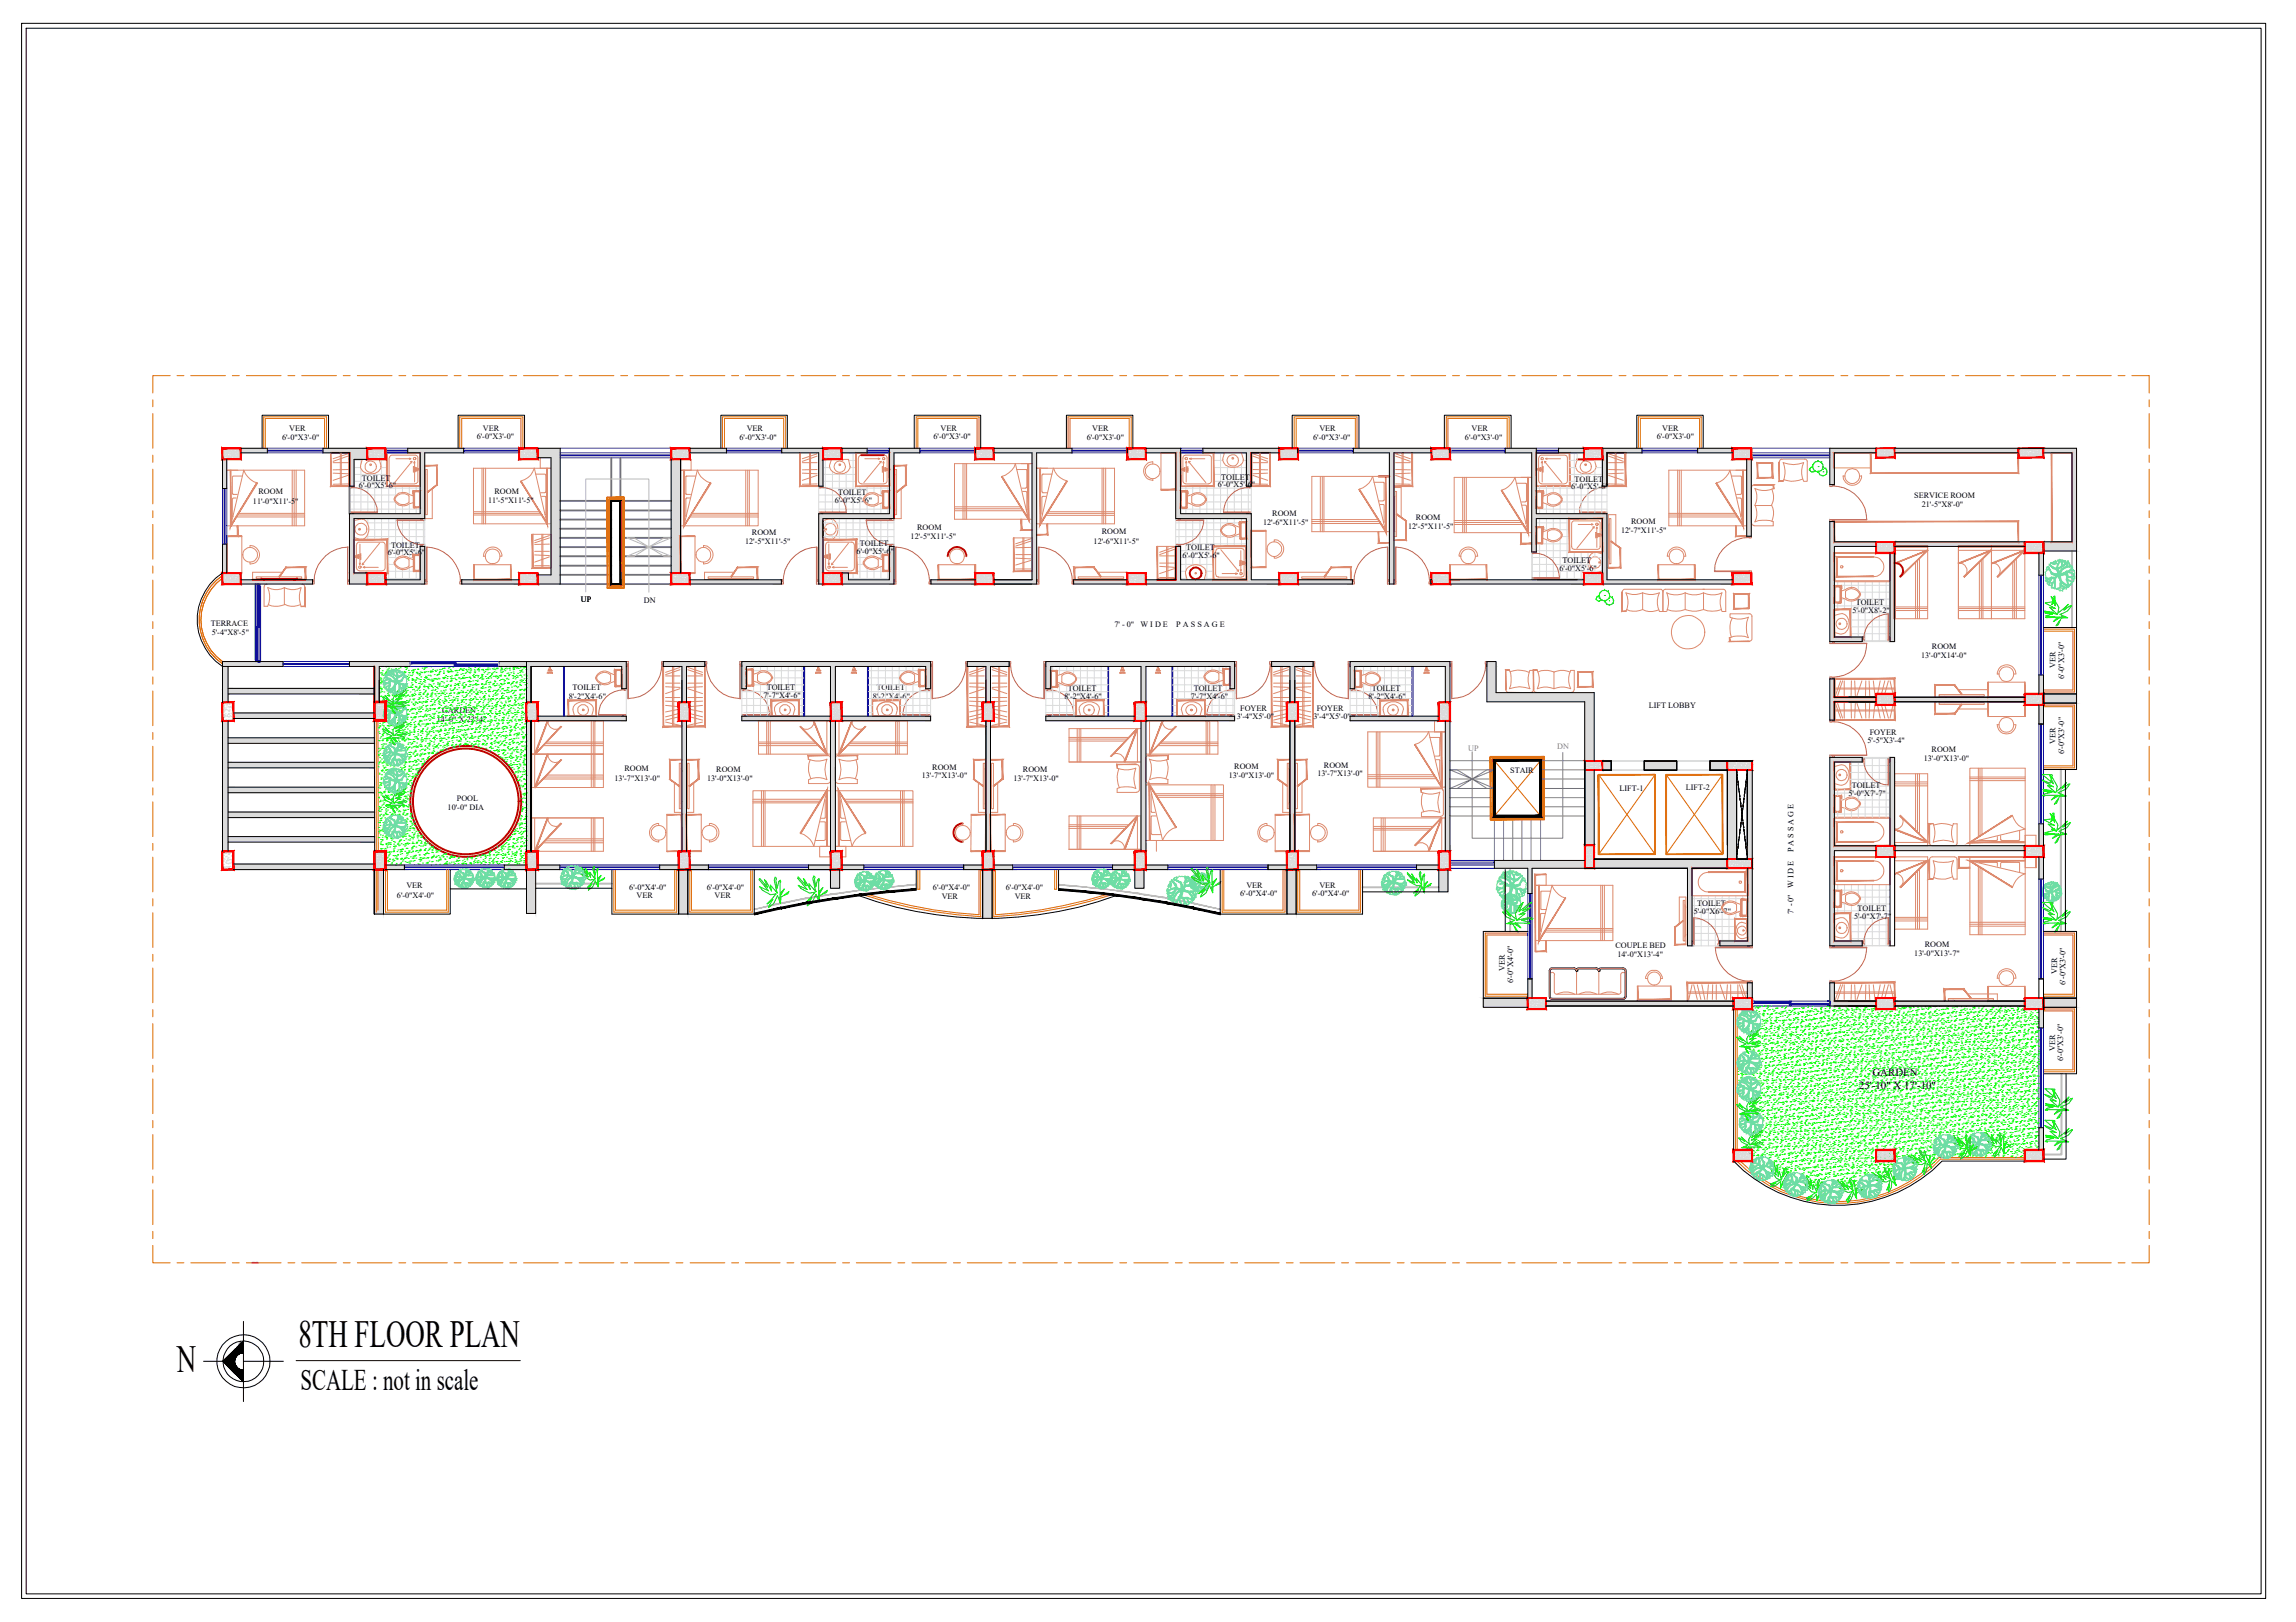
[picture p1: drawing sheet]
<svg xmlns="http://www.w3.org/2000/svg" width="297mm" height="210mm" viewBox="0 0 297 210" stroke-linecap="round" stroke-linejoin="round" font-family="sans-serif">
<defs><g id="words">
<g font-size="5">
<text x="22.9" y="177.6">N</text>
<text x="38.6" y="174.3">8TH FLOOR PLAN</text>
</g>
<text font-size="3.9" x="38.9" y="179.9">SCALE : not in scale</text>
<g font-size="1.4">
<text x="240.5" y="140.9">25'-10&quot; X 17'-10&quot;</text>
<text x="242.2" y="139.2">GARDEN</text>
</g>
<g font-size="1.1">
<text x="36.5" y="56.9">6'-0&quot;X3'-0&quot;</text>
<text x="37.4" y="55.8">VER</text>
<text x="61.7" y="56.9">6'-0&quot;X3'-0&quot;</text>
<text x="62.5" y="55.8">VER</text>
<text x="95.7" y="56.9">6'-0&quot;X3'-0&quot;</text>
<text x="96.6" y="55.8">VER</text>
<text x="120.8" y="56.9">6'-0&quot;X3'-0&quot;</text>
<text x="121.7" y="55.7">VER</text>
<text x="140.6" y="57">6'-0&quot;X3'-0&quot;</text>
<text x="141.3" y="55.8">VER</text>
<text x="169.9" y="56.9">6'-0&quot;X3'-0&quot;</text>
<text x="170.7" y="55.8">VER</text>
<text x="189.5" y="57">6'-0&quot;X3'-0&quot;</text>
<text x="190.4" y="55.8">VER</text>
<text x="214.3" y="56.8">6'-0&quot;X3'-0&quot;</text>
<text x="215.1" y="55.7">VER</text>
<text x="32.7" y="65.2">11'-0&quot;X11'-5&quot;</text>
<text x="33.4" y="63.9">ROOM</text>
<text x="46.4" y="63.2">6'-0&quot;X5'-6&quot;</text>
<text x="46.8" y="62.2">TOILET</text>
<text x="63.2" y="65.1">11'-5&quot;X11'-5&quot;</text>
<text x="64" y="64">ROOM</text>
<text x="108" y="65">6'-0&quot;X5'-6&quot;</text>
<text x="108.4" y="64">TOILET</text>
<text x="157.6" y="63">6'-0&quot;X5'-6&quot;</text>
<text x="158" y="62.1">TOILET</text>
<text x="203.3" y="63.3">6'-0&quot;X5'-6&quot;</text>
<text x="203.7" y="62.3">TOILET</text>
<text x="247.6" y="64.4">SERVICE ROOM</text>
<text x="248.6" y="65.7">21'-5&quot;X8'-0&quot;</text>
<text x="50.2" y="71.9">6'-0&quot;X5'-6&quot;</text>
<text x="50.6" y="70.9">TOILET</text>
<text x="96.4" y="70.5">12'-5&quot;X11'-5&quot;</text>
<text x="97.3" y="69.2">ROOM</text>
<text x="110.8" y="71.7">6'-0&quot;X5'-6&quot;</text>
<text x="111.3" y="70.7">TOILET</text>
<text x="117.8" y="69.8">12'-5&quot;X11'-5&quot;</text>
<text x="118.7" y="68.6">ROOM</text>
<text x="141.5" y="70.4">12'-6&quot;X11'-5&quot;</text>
<text x="142.5" y="69.1">ROOM</text>
<text x="153.5" y="71.2">TOILET</text>
<text x="163.4" y="68">12'-6&quot;X11'-5&quot;</text>
<text x="164.6" y="66.7">ROOM</text>
<text x="182.2" y="68.4">12'-5&quot;X11'-5&quot;</text>
<text x="183.2" y="67.3">ROOM</text>
<text x="209.7" y="68.9">12'-7&quot;X11'-5&quot;</text>
<text x="211" y="67.8">ROOM</text>
<text x="75.1" y="77.9">UP</text>
<text x="153" y="72.2">6'-0&quot;X5'-6&quot;</text>
<text x="201.8" y="73.8">6'-0&quot;X5'-6&quot;</text>
<text x="202.1" y="72.8">TOILET</text>
<text x="27.3" y="81">TERRACE</text>
<text x="27.4" y="82.1">5'-4&quot;X8'-5&quot;</text>
<text x="83.3" y="78">DN</text>
<text x="144.2" y="81.2">7' - 0&quot;</text>
<text x="147.5" y="81.2">W I D E</text>
<text x="152.2" y="81.2">P A S S A G E</text>
<text x="239.6" y="79.4">5'-0&quot;X8'-2&quot;</text>
<text x="240.1" y="78.3">TOILET</text>
<text x="249.9" y="84">ROOM</text>
<text x="74.1" y="89.3">TOILET</text>
<text x="99.2" y="89.3">TOILET</text>
<text x="113.4" y="89.3">TOILET</text>
<text x="138.1" y="89.4">TOILET</text>
<text x="154.4" y="89.4">TOILET</text>
<text x="177.5" y="89.4">TOILET</text>
<text x="248.5" y="85.2">13'-0&quot;X14'-0&quot;</text>
<text x="265.9" y="86.5" transform="rotate(-90 265.9 86.5)">VER</text>
<text x="267" y="87.9" transform="rotate(-90 267 87.9)">6'-0&quot;X3'-0&quot;</text>
<text x="56.5" y="93.5">14'-0&quot; X 22'-4&quot;</text>
<text x="57.2" y="92.2">GARDEN</text>
<text x="73.6" y="90.4">8'-2&quot;X4'-6&quot;</text>
<text x="98.8" y="90.3">7'-7&quot;X4'-6&quot;</text>
<text x="112.9" y="90.4">8'-2&quot;X4'-6&quot;</text>
<text x="137.7" y="90.4">8'-2&quot;X4'-6&quot;</text>
<text x="154.1" y="90.4">7'-7&quot;X4'-6&quot;</text>
<text x="160" y="93.1">3'-4&quot;X5'-0&quot;</text>
<text x="160.4" y="92">FOYER</text>
<text x="169.9" y="93.1">3'-4&quot;X5'-0&quot;</text>
<text x="170.3" y="92">FOYER</text>
<text x="177" y="90.4">8'-2&quot;X4'-6&quot;</text>
<text x="213.3" y="91.6">LIFT LOBBY</text>
<text x="241.9" y="95.1">FOYER</text>
<text x="79.5" y="101.1">13'-7&quot;X13'-0&quot;</text>
<text x="80.8" y="99.8">ROOM</text>
<text x="91.5" y="101.1">13'-0&quot;X13'-0&quot;</text>
<text x="92.7" y="99.9">ROOM</text>
<text x="119.3" y="100.7">13'-7&quot;X13'-0&quot;</text>
<text x="120.6" y="99.7">ROOM</text>
<text x="131.1" y="101">13'-7&quot;X13'-0&quot;</text>
<text x="132.3" y="99.9">ROOM</text>
<text x="159" y="100.6">13'-0&quot;X13'-0&quot;</text>
<text x="159.7" y="99.5">ROOM</text>
<text x="170.4" y="100.4">13'-7&quot;X13'-0&quot;</text>
<text x="171.3" y="99.3">ROOM</text>
<text x="195.4" y="100.1">STAIR</text>
<text x="239.6" y="102">TOILET</text>
<text x="241.6" y="96.2">5'-5&quot;X3'-4&quot;</text>
<text x="248.9" y="98.4">13'-0&quot;X13'-0&quot;</text>
<text x="249.9" y="97.3">ROOM</text>
<text x="265.9" y="96.2" transform="rotate(-90 265.9 96.2)">VER</text>
<text x="267" y="97.6" transform="rotate(-90 267 97.6)">6'-0&quot;X3'-0&quot;</text>
<text x="57.9" y="104.8">10'-0&quot; DIA</text>
<text x="59.1" y="103.6">POOL</text>
<text x="209.5" y="102.4">LIFT-1</text>
<text x="218.1" y="102.3">LIFT-2</text>
<text x="239.1" y="103.1">5'-0&quot;X7'-7&quot;</text>
<text x="232" y="110.3" transform="rotate(-90 232 110.3)">P A S S A G E</text>
<text x="51.4" y="116.2">6'-0&quot;X4'-0&quot;</text>
<text x="52.6" y="114.9">VER</text>
<text x="81.4" y="115.2">6'-0&quot;X4'-0&quot;</text>
<text x="82.3" y="116.3">VER</text>
<text x="91.4" y="115.2">6'-0&quot;X4'-0&quot;</text>
<text x="92.5" y="116.2">VER</text>
<text x="120.7" y="115.2">6'-0&quot;X4'-0&quot;</text>
<text x="121.8" y="116.3">VER</text>
<text x="130.1" y="115.2">6'-0&quot;X4'-0&quot;</text>
<text x="131.3" y="116.3">VER</text>
<text x="160.4" y="115.9">6'-0&quot;X4'-0&quot;</text>
<text x="161.2" y="114.9">VER</text>
<text x="169.8" y="116">6'-0&quot;X4'-0&quot;</text>
<text x="170.7" y="114.9">VER</text>
<text x="219.1" y="118.3">5'-0&quot;X6'-7&quot;</text>
<text x="219.6" y="117.2">TOILET</text>
<text x="232" y="118.3" transform="rotate(-90 232 118.3)">7' - 0&quot;</text>
<text x="232" y="114.9" transform="rotate(-90 232 114.9)">W I D E</text>
<text x="239.9" y="119">5'-0&quot;X7'-7&quot;</text>
<text x="240.3" y="117.9">TOILET</text>
<text x="194.7" y="125.7" transform="rotate(-90 194.7 125.7)">VER</text>
<text x="209" y="122.7">COUPLE BED</text>
<text x="209.3" y="123.9">14'-0&quot;X13'-4&quot;</text>
<text x="247.6" y="123.7">13'-0&quot;X13'-7&quot;</text>
<text x="249" y="122.6">ROOM</text>
<text x="266.1" y="126" transform="rotate(-90 266.1 126)">VER</text>
<text x="195.7" y="127.2" transform="rotate(-90 195.7 127.2)">6'-0&quot;X4'-0&quot;</text>
<text x="267.2" y="127.4" transform="rotate(-90 267.2 127.4)">6'-0&quot;X3'-0&quot;</text>
<text x="265.9" y="136" transform="rotate(-90 265.9 136)">VER</text>
<text x="266.9" y="137.3" transform="rotate(-90 266.9 137.3)">6'-0&quot;X3'-0&quot;</text>
</g>
<g font-size="1.1" fill="#808080">
<text x="189.9" y="97.1">UP</text>
<text x="201.5" y="97">DN</text>
</g>
</g></defs>
<!-- layer: SOLID -->
<g fill="#dbdbdb" stroke="#dbdbdb" stroke-width=".13">
<path d="M127.1 112.5h1.3v6.3z"/>
<path d="M65.6 112.5h.1z"/>
<path d="M65.4 112.5h.1z"/>
<path d="M52.7 58l7.3 .6v-.6zM52.7 58l7.3 .6h-7.3z"/>
<path d="M41.8 58l5.7 .6v-.6zM41.8 58l5.7 .6h-5.7z"/>
<path d="M31.2 58l3.4 .6v-.6zM31.2 58l3.4 .6h-3.4z"/>
<path d="M45.2 58.6l2.3 .9v-.9zM45.2 58.6l2.3 .9h-2.3z"/>
<path d="M45.2 59.5l.6 3.4v-3.4zM45.2 59.5l.6 3.4h-.6z"/>
<path d="M28.8 59.5l.5 3.7v-3.7zM28.8 59.5l.5 3.7h-.5z"/>
<path d="M54.4 58.6l.5 7.9v-7.9zM54.4 58.6l.5 7.9h-.5z"/>
<path d="M45.2 66.5l9.7 .6v-.6zM45.2 66.5l9.7 .6h-9.7z"/>
<path d="M45.2 67.1l.6 7v-7zM45.2 67.1l.6 7h-.6z"/>
<path d="M28.8 70.4l.5 3.7v-3.7zM28.8 70.4l.5 3.7h-.5z"/>
<path d="M54.4 70.7l.5 4.3v-4.3zM54.4 70.7l.5 4.3h-.5z"/>
<path d="M49.9 75l5 .6v-.6zM49.9 75l5 .6h-5z"/>
<path d="M45.2 74.1l2.3 1.5v-1.5zM45.2 74.1l2.3 1.5h-2.3z"/>
<path d="M31.2 75l9.2 .6v-.6zM31.2 75l9.2 .6h-9.2z"/>
<path d="M59.7 75l7.4 .6v-.6zM59.7 75l7.4 .6h-7.4z"/>
<path d="M101.1 58l5.4 .6v-.6zM101.1 58l5.4 .6h-5.4z"/>
<path d="M89.2 58l4.8 .6v-.6zM89.2 58l4.8 .6h-4.8z"/>
<path d="M69.6 58l2.9 1.2v-1.2zM69.6 58l2.9 1.2h-2.9z"/>
<path d="M105.9 58.6l.6 .9v-.9zM105.9 58.6l.6 .9h-.6z"/>
<path d="M105.9 59.5l.6 3.4v-3.4zM105.9 59.5l.6 3.4h-.6z"/>
<path d="M86.8 59.5l1.3 9.9v-9.9zM86.8 59.5l1.3 9.9h-1.3z"/>
<path d="M86.8 69.4l1.3 4.7v-4.7zM86.8 69.4l1.3 4.7h-1.3z"/>
<path d="M71.3 59.2l1.2 15.2v-15.2zM71.3 59.2l1.2 15.2h-1.2z"/>
<path d="M89.2 75l11.9 .6v-.6zM89.2 75l11.9 .6h-11.9z"/>
<path d="M69.6 74.4l2.9 1.2v-1.2zM69.6 74.4l2.9 1.2h-2.9z"/>
<path d="M174.7 85.6l12.9 .6v-.6zM174.7 85.6l12.9 .6h-12.9z"/>
<path d="M164.5 85.6l5.4 .6v-.6zM164.5 85.6l5.4 .6h-5.4z"/>
<path d="M135.3 85.6l24.4 .6v-.6zM135.3 85.6l24.4 .6h-24.4z"/>
<path d="M125.1 85.6l5.5 .6v-.6zM125.1 85.6l5.5 .6h-5.5z"/>
<path d="M174.7 86.2l.6 2.9v-2.9zM174.7 86.2l.6 2.9h-.6z"/>
<path d="M159.1 86.2l.6 2.9v-2.9zM159.1 86.2l.6 2.9h-.6z"/>
<path d="M135.3 86.2l.6 2.9v-2.9zM135.3 86.2l.6 2.9h-.6z"/>
<path d="M187 86.2l.6 4.7v-4.7zM187 86.2l.6 4.7h-.6z"/>
<path d="M166.9 86.2l.6 4.7v-4.7zM166.9 86.2l.6 4.7h-.6z"/>
<path d="M147.6 86.2l.7 4.7v-4.7zM147.6 86.2l.7 4.7h-.7z"/>
<path d="M127.6 86.2l.5 4.7v-4.7zM127.6 86.2l.5 4.7h-.5z"/>
<path d="M174.7 92.7l11.4 .6v-.6zM174.7 92.7l11.4 .6h-11.4z"/>
<path d="M187 93.3l.6 16.9v-16.9zM187 93.3l.6 16.9h-.6z"/>
<path d="M166.9 93.3l.6 16.9v-16.9zM166.9 93.3l.6 16.9h-.6z"/>
<path d="M147.6 93.3l.7 16.9v-16.9zM147.6 93.3l.7 16.9h-.7z"/>
<path d="M127.6 93.3l.5 16.9v-16.9zM127.6 93.3l.5 16.9h-.5z"/>
<path d="M244.5 98l.6 .6v-.6zM244.5 98l.6 .6h-.6z"/>
<path d="M244.5 98.6l.6 1.5v-1.5zM244.5 98.6l.6 1.5h-.6z"/>
<path d="M244.5 100.1l.6 9.3v-9.3zM244.5 100.1l.6 9.3h-.6z"/>
<path d="M221.2 98.5l2.3 1.2v-1.2zM221.2 98.5l2.3 1.2h-2.3z"/>
<path d="M212.7 98.5l4.2 1.2v-1.2zM212.7 98.5l4.2 1.2h-4.2z"/>
<path d="M207.3 98.5l1.1 1.2v-1.2zM207.3 98.5l1.1 1.2h-1.1z"/>
<path d="M226.1 99.7l.6 11.5v-11.5zM226.1 99.7l.6 11.5h-.6z"/>
<path d="M223.5 99.7l1.2 11.5v-11.5zM223.5 99.7l1.2 11.5h-1.2z"/>
<path d="M193.3 111.4l11.7 1v-1zM193.3 111.4l11.7 1h-11.7z"/>
<path d="M186.1 112.5l1.2 2.9v-2.9zM186.1 112.5l1.2 2.9h-1.2z"/>
<path d="M226.1 112.4l.6 9.4v-9.4zM226.1 112.4l.6 9.4h-.6z"/>
<path d="M222.5 121.8l4.2 .6v-.6zM222.5 121.8l4.2 .6h-4.2z"/>
<path d="M197.7 126.7l.5 2.5v-2.5zM197.7 126.7l.5 2.5h-.5z"/>
<path d="M200 129.6l24.3 .6v-.6zM200 129.6l24.3 .6h-24.3z"/>
<path d="M68.1 85.6l12.9 .6v-.6zM68.1 85.6l12.9 .6h-12.9z"/>
<path d="M80.4 86.2l.6 .5v-.5zM80.4 86.2l.6 .5h-.6z"/>
<path d="M80.4 86.7l.6 2.1v-2.1zM80.4 86.7l.6 2.1h-.6z"/>
<path d="M80.4 88.8l.6 .3v-.3zM80.4 88.8l.6 .3h-.6z"/>
<path d="M68.1 86.2l.6 4.7v-4.7zM68.1 86.2l.6 4.7h-.6z"/>
<path d="M69.6 92.7l11.4 .6v-.6zM69.6 92.7l11.4 .6h-11.4z"/>
<path d="M68.1 93.3l.6 12.5v-12.5zM68.1 93.3l.6 12.5h-.6z"/>
<path d="M68.1 105.8l.6 4.4v-4.4zM68.1 105.8l.6 4.4h-.6z"/>
<path d="M104.6 111.9l2.8 .6v-.6zM104.6 111.9l2.8 .6h-2.8z"/>
<path d="M89.2 111.9l2.5 .6v-.6zM89.2 111.9l2.5 .6h-2.5z"/>
<path d="M85.3 111.9l2.5 .6v-.6zM85.3 111.9l2.5 .6h-2.5z"/>
<path d="M69.6 111.9l2.8 .6v-.6zM69.6 111.9l2.8 .6h-2.8z"/>
<path d="M107.4 112.5l1.2 2.4v-2.4zM107.4 112.5l1.2 2.4h-1.2z"/>
<path d="M68.1 112.5l1.2 5.7v-5.7zM68.1 112.5l1.2 5.7h-1.2z"/>
<path d="M87.8 112.5l1.2 5.8v-5.8zM87.8 112.5l1.2 5.8h-1.2z"/>
<path d="M226.1 127.2l.6 2v-2zM226.1 127.2l.6 2h-.6z"/>
<path d="M236.7 127.2l.6 2.4v-2.4zM236.7 127.2l.6 2.4h-.6z"/>
<path d="M245.1 129.6l16.9 .6v-.6zM245.1 129.6l16.9 .6h-16.9z"/>
<path d="M236.7 129.6l6 .6v-.6zM236.7 129.6l6 .6h-6z"/>
<path d="M264.4 129.2l4.2 1.2v-1.2zM264.4 129.2l4.2 1.2h-4.2z"/>
<path d="M191.9 129.2l5.8 1.2v-1.2zM191.9 129.2l5.8 1.2h-5.8z"/>
<path d="M263.8 130.6l.6 2.4v-2.4zM263.8 130.6l.6 2.4h-.6z"/>
<path d="M263.8 145.9l.6 2.9v-2.9zM263.8 145.9l.6 2.9h-.6z"/>
<path d="M148.3 92.7l11.4 .6v-.6zM148.3 92.7l11.4 .6h-11.4z"/>
<path d="M135.3 92.7l11.5 .6v-.6zM135.3 92.7l11.5 .6h-11.5z"/>
<path d="M96 85.6l24.4 .6v-.6zM96 85.6l24.4 .6h-24.4z"/>
<path d="M85.8 85.6l5.4 .6v-.6zM85.8 85.6l5.4 .6h-5.4z"/>
<path d="M119.8 86.2l.6 2.9v-2.9zM119.8 86.2l.6 2.9h-.6z"/>
<path d="M96 86.2l.6 2.9v-2.9zM96 86.2l.6 2.9h-.6z"/>
<path d="M107.4 86.2l.7 4.7v-4.7zM107.4 86.2l.7 4.7h-.7z"/>
<path d="M88.2 86.2l.6 4.7v-4.7zM88.2 86.2l.6 4.7h-.6z"/>
<path d="M108.9 92.7l11.5 .6v-.6zM108.9 92.7l11.5 .6h-11.5z"/>
<path d="M96 92.7l11.4 .6v-.6zM96 92.7l11.4 .6h-11.4z"/>
<path d="M107.4 93.3l.7 16.9v-16.9zM107.4 93.3l.7 16.9h-.7z"/>
<path d="M88.2 93.3l.6 16.9v-16.9zM88.2 93.3l.6 16.9h-.6z"/>
<path d="M143.9 111.9l2.9 .6v-.6zM143.9 111.9l2.9 .6h-2.9z"/>
<path d="M183.3 111.9l2.8 .6v-.6zM183.3 111.9l2.8 .6h-2.8z"/>
<path d="M167.9 111.9l2.4 .6v-.6zM167.9 111.9l2.4 .6h-2.4z"/>
<path d="M164 111.9l2.5 .6v-.6zM164 111.9l2.5 .6h-2.5z"/>
<path d="M148.3 111.9l2.8 .6v-.6zM148.3 111.9l2.8 .6h-2.8z"/>
<path d="M144.7 112.5h2.1zM144.7 112.5h2.1z"/>
<path d="M143.9 112.5h.8zM143.9 112.5h.8z"/>
<path d="M128.6 111.9l2.4 .6v-.6zM128.6 111.9l2.4 .6h-2.4z"/>
<path d="M124.7 111.9l2.4 .6v-.6zM124.7 111.9l2.4 .6h-2.4z"/>
<path d="M146.8 112.5l1.2 2.4v-2.4zM146.8 112.5l1.2 2.4h-1.2z"/>
<path d="M166.5 112.5l1.2 5.8v-5.8zM166.5 112.5l1.2 5.8h-1.2z"/>
<path d="M127.1 118.8h1.3zM127.1 112.5l1.3 6.3h-1.3z"/>
<path d="M264.4 58l4.2 .6v-.6zM264.4 58l4.2 .6h-4.2z"/>
<path d="M245.1 58l16 .6v-.6zM245.1 58l16 .6h-16z"/>
<path d="M236.7 58l6 .6v-.6zM236.7 58l6 .6h-6z"/>
<path d="M236.7 58.6l.6 4.1v-4.1zM236.7 58.6l.6 4.1h-.6z"/>
<path d="M268.1 58.6l.5 11.5v-11.5zM268.1 58.6l.5 11.5h-.5z"/>
<path d="M236.7 67.5l.6 2.6v-2.6zM236.7 67.5l.6 2.6h-.6z"/>
<path d="M245.1 70.1l16.9 .6v-.6zM245.1 70.1l16.9 .6h-16.9z"/>
<path d="M236.7 70.1l6 .6v-.6zM236.7 70.1l6 .6h-6z"/>
<path d="M264.4 70.1l4.2 1.2v-1.2zM264.4 70.1l4.2 1.2h-4.2z"/>
<path d="M236.7 70.7l.6 11.7v-11.7zM236.7 70.7l.6 11.7h-.6z"/>
<path d="M244.5 71.6l.6 11.4v-11.4zM244.5 71.6l.6 11.4h-.6z"/>
<path d="M236.7 82.4l4.2 .6v-.6zM236.7 82.4l4.2 .6h-4.2z"/>
<path d="M219.6 58l4.6 .6v-.6zM219.6 58l4.6 .6h-4.6z"/>
<path d="M207.3 58l5.1 .6v-.6zM207.3 58l5.1 .6h-5.1z"/>
<path d="M194.7 58l4.1 .6v-.6zM194.7 58l4.1 .6h-4.1z"/>
<path d="M175.1 58l10.1 .6v-.6zM175.1 58l10.1 .6h-10.1z"/>
<path d="M155.6 58l9.9 .6v-.6zM155.6 58l9.9 .6h-9.9z"/>
<path d="M207.3 58.6l.6 .9v-.9zM207.3 58.6l.6 .9h-.6z"/>
<path d="M207.3 59.5l.6 3.4v-3.4zM207.3 59.5l.6 3.4h-.6z"/>
<path d="M161.2 58.6l.7 4.3v-4.3zM161.2 58.6l.7 4.3h-.7z"/>
<path d="M198.2 58.6l.6 7.9v-7.9zM198.2 58.6l.6 7.9h-.6z"/>
<path d="M198.2 66.5l9.7 .6v-.6zM198.2 66.5l9.7 .6h-9.7z"/>
<path d="M226 59.5l.6 9.9v-9.9zM226 59.5l.6 9.9h-.6z"/>
<path d="M198.2 67.1l.6 4.3v-4.3zM198.2 67.1l.6 4.3h-.6z"/>
<path d="M207.3 67.1l.6 7v-7zM207.3 67.1l.6 7h-.6z"/>
<path d="M207.3 74.1l.6 .9v-.9zM207.3 74.1l.6 .9h-.6z"/>
<path d="M179.7 58.6l.6 16.4v-16.4zM179.7 58.6l.6 16.4h-.6z"/>
<path d="M207.3 75l16.9 .6v-.6zM207.3 75l16.9 .6h-16.9z"/>
<path d="M187.6 75l17.3 .6v-.6zM187.6 75l17.3 .6h-17.3z"/>
<path d="M179.7 75l.6 .6v-.6zM179.7 75l.6 .6h-.6z"/>
<path d="M167.9 75l7.1 .6v-.6zM167.9 75l7.1 .6h-7.1z"/>
<path d="M148.3 58l4.4 .6v-.6zM148.3 58l4.4 .6h-4.4z"/>
<path d="M128.6 58l10.1 .6v-.6zM128.6 58l10.1 .6h-10.1z"/>
<path d="M152.1 58.6l.6 7.9v-7.9zM152.1 58.6l.6 7.9h-.6z"/>
<path d="M152.1 66.5l9.8 .6v-.6zM152.1 66.5l9.8 .6h-9.8z"/>
<path d="M161.2 67.1l.7 7.9v-7.9zM161.2 67.1l.7 7.9h-.7z"/>
<path d="M152.1 70.7l.6 4.3v-4.3zM152.1 70.7l.6 4.3h-.6z"/>
<path d="M133.5 58.6l.6 16.4v-16.4zM133.5 58.6l.6 16.4h-.6z"/>
<path d="M148.3 75l17.2 .6v-.6zM148.3 75l17.2 .6h-17.2z"/>
<path d="M138.9 75l6.9 .6v-.6zM138.9 75l6.9 .6h-6.9z"/>
<path d="M128.6 75l5.5 .6v-.6zM128.6 75l5.5 .6h-5.5z"/>
<path d="M115.1 58l3.9 .6v-.6zM115.1 58l3.9 .6h-3.9z"/>
<path d="M108.9 58l3.3 .6v-.6zM108.9 58l3.3 .6h-3.3z"/>
<path d="M115.1 58.6l.6 1.7v-1.7zM115.1 58.6l.6 1.7h-.6z"/>
<path d="M115.1 60.3l.6 6.2v-6.2zM115.1 60.3l.6 6.2h-.6z"/>
<path d="M105.9 66.5l9.8 .6v-.6zM105.9 66.5l9.8 .6h-9.8z"/>
<path d="M105.9 67.1l.6 7v-7zM105.9 67.1l.6 7h-.6z"/>
<path d="M115.1 70.7l.6 4.3v-4.3zM115.1 70.7l.6 4.3h-.6z"/>
<path d="M108.9 74.1l.9 .9v-.9zM108.9 74.1l.9 .9h-.9z"/>
<path d="M108.9 75l6.8 .6v-.6zM108.9 75l6.8 .6h-6.8z"/>
<path d="M105.9 74.1l.6 1.5v-1.5zM105.9 74.1l.6 1.5h-.6z"/>
<path d="M64.5 85.6l3.6 .6v-.6zM64.5 85.6l3.6 .6h-3.6z"/>
<path d="M45.2 85.6l7.8 .6v-.6zM45.2 85.6l7.8 .6h-7.8z"/>
<path d="M28.8 85.6l7.8 .6v-.6zM28.8 85.6l7.8 .6h-7.8z"/>
<path d="M48.4 86.2l.7 4.6v-4.6zM48.4 86.2l.7 4.6h-.7z"/>
<path d="M108.9 111.9l2.9 .6v-.6zM108.9 111.9l2.9 .6h-2.9z"/>
<path d="M192.4 85.6l1.1 .6v-.6zM192.4 85.6l1.1 .6h-1.1z"/>
<path d="M192.4 86.2l1.1 3.4v-3.4zM192.4 86.2l1.1 3.4h-1.1z"/>
<path d="M192.4 89.6l13.8 1.2v-1.2zM192.4 89.6l13.8 1.2h-13.8z"/>
<path d="M205 90.8l1.2 7.7v-7.7zM205 90.8l1.2 7.7h-1.2z"/>
<path d="M206.2 111.2l17.3 1.2v-1.2zM206.2 111.2l17.3 1.2h-17.3z"/>
<path d="M197.7 112.4l.5 3.2v-3.2zM197.7 112.4l.5 3.2h-.5z"/>
<path d="M218.3 112.4l.6 9.4v-9.4zM218.3 112.4l.6 9.4h-.6z"/>
<path d="M218.3 121.8l.6 .6v-.6zM218.3 121.8l.6 .6h-.6z"/>
<path d="M263.8 71.6l.6 2.8v-2.8zM263.8 71.6l.6 2.8h-.6z"/>
<path d="M263.8 87.3l.6 2.5v-2.5zM263.8 87.3l.6 2.5h-.6z"/>
<path d="M236.7 87.9l.6 2.3v-2.3zM236.7 87.9l.6 2.3h-.6z"/>
<path d="M236.7 90.2l6 .6v-.6zM236.7 90.2l6 .6h-6z"/>
<path d="M236.7 90.8l.6 2.4v-2.4zM236.7 90.8l.6 2.4h-.6z"/>
<path d="M263.8 91.2l.6 2.5v-2.5zM263.8 91.2l.6 2.5h-.6z"/>
<path d="M236.7 98l4.2 .6v-.6zM236.7 98l4.2 .6h-4.2z"/>
<path d="M236.7 98.6l.6 7.3v-7.3zM236.7 98.6l.6 7.3h-.6z"/>
<path d="M263.8 106.6l.6 2.8v-2.8zM263.8 106.6l.6 2.8h-.6z"/>
<path d="M236.7 105.9l.6 3.5v-3.5zM236.7 105.9l.6 3.5h-.6z"/>
<path d="M245.1 109.4l16.9 .7v-.7zM245.1 109.4l16.9 .7h-16.9z"/>
<path d="M236.7 109.4l6 .7v-.7zM236.7 109.4l6 .7h-6z"/>
<path d="M263.8 110.9l.6 2.9v-2.9zM263.8 110.9l.6 2.9h-.6z"/>
<path d="M236.7 110.1l.6 8.1v-8.1zM236.7 110.1l.6 8.1h-.6z"/>
<path d="M236.7 118.2l.6 3.6v-3.6zM236.7 118.2l.6 3.6h-.6z"/>
<path d="M236.7 121.8l4.2 .6v-.6zM236.7 121.8l4.2 .6h-4.2z"/>
<path d="M245.1 90.2l16.9 .6v-.6zM245.1 90.2l16.9 .6h-16.9z"/>
<path d="M205 99.7l1.2 9.7v-9.7zM205 99.7l1.2 9.7h-1.2z"/>
<path d="M120.4 75l5.8 .6v-.6zM120.4 75l5.8 .6h-5.8z"/>
<path d="M201.6 58l3.3 .6v-.6zM201.6 58l3.3 .6h-3.3z"/>
<path d="M264.4 89.8l4.2 1.2v-1.2zM264.4 89.8l4.2 1.2h-4.2z"/>
<path d="M29.5 89.1l18.9 .2v-.2zM29.5 89.1l18.9 .2h-18.9z"/>
<path d="M28.8 86.2l.7 3.1v-3.1zM28.8 86.2l.7 3.1h-.7z"/>
<path d="M29.5 89.3l18.9 .5v-.5zM29.5 89.3l18.9 .5h-18.9z"/>
<path d="M28.8 89.3l.7 .5v-.5zM28.8 89.3l.7 .5h-.7z"/>
<path d="M28.8 89.8l.7 1.1v-1.1zM28.8 89.8l.7 1.1h-.7z"/>
<path d="M30.2 92.3l18.2 .7v-.7zM30.2 92.3l18.2 .7h-18.2z"/>
<path d="M28.8 93.3l.7 2.2v-2.2zM28.8 93.3l.7 2.2h-.7z"/>
<path d="M29.5 95.5l18.9 .7v-.7zM29.5 95.5l18.9 .7h-18.9z"/>
<path d="M28.8 95.5l.7 .7v-.7zM28.8 95.5l.7 .7h-.7z"/>
<path d="M28.8 96.2l.7 2.5v-2.5zM28.8 96.2l.7 2.5h-.7z"/>
<path d="M29.5 98.7l18.9 .7v-.7zM29.5 98.7l18.9 .7h-18.9z"/>
<path d="M28.8 98.7l.7 .7v-.7zM28.8 98.7l.7 .7h-.7z"/>
<path d="M28.8 99.4l.7 2.5v-2.5zM28.8 99.4l.7 2.5h-.7z"/>
<path d="M29.5 101.9l19 .7-.1-.7zM29.5 101.9l19 .7h-19z"/>
<path d="M28.8 101.9l.7 .7v-.7zM28.8 101.9l.7 .7h-.7z"/>
<path d="M28.8 102.6l.7 2.5v-2.5zM28.8 102.6l.7 2.5h-.7z"/>
<path d="M29.5 105.1l19 .7v-.7zM29.5 105.1l19 .7h-19z"/>
<path d="M28.8 105.1l.7 .7v-.7zM28.8 105.1l.7 .7h-.7z"/>
<path d="M28.8 105.8l.7 2.5v-2.5zM28.8 105.8l.7 2.5h-.7z"/>
<path d="M29.5 108.3l19 .7v-.7zM29.5 108.3l19 .7h-19z"/>
<path d="M28.8 108.3l.7 .7v-.7zM28.8 108.3l.7 .7h-.7z"/>
<path d="M28.8 109l.7 1.2v-1.2zM28.8 109l.7 1.2h-.7z"/>
<path d="M65.2 111.9l2.9 .5v-.5zM65.2 111.9l2.9 .5h-2.9z"/>
<path d="M65.3 112.4l2.8 .1zM65.3 112.4l2.8 .1z"/>
<path d="M65.5 112.5h2.6zM65.5 112.5h2.6z"/>
<path d="M65.3 112.5h.2zM65.3 112.5h.2z"/>
<path d="M66 112.5h2.1zM66 112.5h2.1z"/>
<path d="M65.5 112.5h.5zM65.5 112.5h.5z"/>
<path d="M65.2 112.4v.1zM65.2 112.4v.1z"/>
<path d="M65.8 112.5h.2zM65.8 112.5h.2z"/>
<path d="M65.6 112.5h.1zM65.6 112.5h.2z"/>
<path d="M66 112.5h2.1zM66 112.5h2.1z"/>
<path d="M65.8 112.5h.2zM65.8 112.5h.2z"/>
<path d="M49.9 111.9l2.4 .6v-.6zM49.9 111.9l2.4 .6h-2.4z"/>
<path d="M30.2 111.8l18.2 .7v-.7zM30.2 111.8l18.2 .7h-18.2z"/>
<path d="M48.4 112.5l1.2 5.8v-5.8zM48.4 112.5l1.2 5.8h-1.2z"/>
</g>
<path d="M208.4 98.5h4.3M208.4 99.7h4.3M216.9 98.5h4.3M216.9 99.7h4.3" fill="none" stroke="#dbdbdb" stroke-width=".13"/>
<!-- layer: Low wall -->
<path d="M268.1 71.3v9.9M266.6 99.6v20.9M69.3 114.4h9.9M176.3 114.8h9.8M195.4 112.5v8M266.7 139v10.4h-2.3" fill="none" stroke="#b9b9b9" stroke-width=".25"/>
<g fill="#b9b9b9" stroke="#b9b9b9" stroke-width=".13">
<path d="M154.4 116.9l3.5 .8zM154.4 116.9l3.5 .8-3.5-.8zM151 116.3l3.4 .6zM151 116.2l3.4 .7-3.4-.6zM147.4 115.7l3.6 .6v-.1zM147.5 115.6l3.5 .6-3.6-.5zM144 115.2l3.4 .5 .1-.1zM144 115.2l3.5 .4zM140.5 114.8l3.5 .4zM140.5 114.8l3.5 .4zM136.9 114.5l3.6 .3zM136.9 114.4l3.6 .4-3.6-.3z"/>
<path d="M115 114.8l3.5-.3v-.1zM115 114.8l3.5-.4zM111.5 115.2l3.5-.4zM111.5 115.2l3.5-.4zM108 115.7l3.5-.5zM108 115.6l3.5-.4-3.5 .5zM104.5 116.3l3.5-.6v-.1zM104.5 116.2l3.5-.6-3.5 .7zM101 116.9l3.5-.6v-.1zM101 116.9l3.5-.7-3.5 .7zM97.6 117.7l3.4-.8zM97.6 117.7l3.4-.8z"/>
</g>
<!-- layer: FURNITURE -->
<g fill="none" stroke="#dd8a6e" stroke-width=".13">
<path d="M43.1 59.9h1.9M44 58.6v4.3M44.2 58.6v4.3M45 59l-1.9 .7M45 58.7l-1.9 .7M50.3 59.3v2.9M51.2 59.4h1.9M53 59.3l.2 .1-.2 .1M53.1 59.7h.2v.2M53.3 59.7l-2.2 2.8M53.5 59.9l.1-.2 .1 .2M53.6 59.7v2.7"/>
<path d="M53.7 58.9h-3l-.3 .2v.1M53.7 58.9h.2l.2 .3M54.1 59.3v3.1l-.3 .2h-.1M69.9 59.2v1.4M88.1 59.5h1.3v1.3M103.8 59.9h1.9M104.7 58.6v4.3M104.9 58.6v4.3M105.7 59l-1.9 .7M105.7 58.7l-1.9 .7M111 59.3v2.9M111.4 58.9h-.1l-.2 .3"/>
<path d="M111.9 59.4h1.9M113.6 59.3l.2 .1-.2 .1M113.8 59.7h.2v.2M114 59.7l-2.2 2.8M114.2 59.9l.1-.2 .1 .2M114.3 59.7v2.7M114.4 58.9h.2l.2 .3M114.8 59.3v3l-.2 .2-.2 .1M149.1 59.7a1.21 1.21 0 0 0-1.1 1.3 1.21 1.21 0 0 0 1.1 1.2M149.1 59.8v.2M150.2 58.6v4.8M153 59.2l.1-.1 .2-.2h3.1l.3 .2v.1"/>
<path d="M153 59.3v3l.2 .2 .2 .1M153.4 59.9l.1-.2v.2M153.5 59.7v2.7M153.8 59.7l2.2 2.8M153.9 59.4h2M154 59.7h-.2v.2M154.1 59.3l-.2 .1 .2 .1M156.7 59.3v3.1l-.2 .2h-.1M160.9 59.5a1.38 1.38 0 0 1-2.2 .8l-.2-.2-.3-.5 .2-1h2.2l.3 .9M162.1 59.9h1.9M162.1 59l1.9 .7M162.1 58.7l1.9 .7"/>
<path d="M162.9 58.6v4.3M163.1 58.6v4.3M180.6 59.9h1.9M180.6 59l1.9 .7M180.6 58.7l1.9 .7M181.4 58.6v4.3M181.5 58.6v4.3M182.7 58.6h-2.4v4.3h2.5M199.1 59.3v2.9M199.4 59.9l.1-.2 .1 .2M199.5 59.7v2.7M199.8 59.7l2.3 2.8"/>
<path d="M200 59.7h-.2l.1 .2M200.2 59.3l-.3 .1M201.9 59.4h-1.9l.2 .1M202.4 58.9h-3l-.3 .2v.1M202.4 58.9h.2l.2 .3M202.8 59.3v3l-.2 .2-.2 .1M204 59.5l-.2 .9M206.2 59.5l.3 .9M208.1 59.9h1.9M208.1 59l1.9 .7M208.1 58.7l1.9 .7M209 58.6v4.3"/>
<path d="M209.1 58.6v4.3M230.5 59.4h3.1l.2 .2v2.7h-.5a2.9 2.9 0 0 1 0-2.4 3.6 3.6 0 0 1-2.6 0M230.6 59.4l-.3 .2-.1 .2M230.7 59.9a3.4 3.4 0 0 1 0 2.4M29.3 60.8h10.1v7.2h-10.1M30.1 61.7v2.2M30.1 64.6v2.2M30.1 66.7v.2M30.1 63.9v.1h.6M30.5 66.9h8.9M30.6 64.4h-.4l-.1 .2M30.7 66.6h8.7"/>
<path d="M30.8 66.4h8.6M31.3 69.4v4.7M31.3 61.6h-1.2v.1M32.3 70.6v.2M32.3 72.7v.3M32.4 70.6a1.21 1.21 0 0 1 1.2 1.2 1.21 1.21 0 0 1-1.2 1.2M33.1 74.6h5.9v.3h-5.9zM33.3 62.5a2.65 2.65 0 0 1-1.8-1.7l-1.7 7.2M34.5 75.6a.36 .36 0 0 0-.3 .4v2.5h.4a2.9 2.9 0 0 0 0-2.5M34.7 76a2.25 2.25 0 0 0 2.1 0 2.36 2.36 0 0 0 2.1 0M34.7 78.2a2.65 2.65 0 0 0 2.1 0M36.6 74.1h-3.9v.9"/>
<path d="M36.8 76.1v2.1M36.8 78.2a2.22 2.22 0 0 0 2.1 0M37.8 60.8v7.2M38.1 60.8v7.2M38.3 60.8v7.2M38.9 76.1a3.3 3.3 0 0 0 0 2.4M39.1 75.6l.3 .1v.3M42.8 62.9h2.4M43.1 61.2l1.9 .1M45 61.5l-1.9 .7M45 62.6l-1.9 .1M45 60.8h-1.9"/>
<path d="M45.8 67.4l.8-.2a1.03 1.03 0 0 1 1.1 1.1 1.2 1.2 0 0 1-1.1 1.5l-.8-.2M45.8 67.1v7h1.7M46.1 70.5v3M46.1 73.5l.2 .3h.2M46.2 71.9v.3l-.4-.1M46.2 71.9h-.4M46.2 71.9h.1M46.2 72h.1M46.2 72.2h.1M46.2 72.1h.1M46.3 71.9h.1M46.3 71.8h.1"/>
<path d="M46.3 72.1h.1M46.3 72h.1M46.3 72.1v.1M46.3 72.2h.1M46.4 71.9h.1M46.4 72.1h.1M46.4 72h.1M46.4 72.2h.1M46.4 71.8h.1M46.5 72.9v.2l.2-.2M46.5 73.9h2.9M46.6 71.9h.1"/>
<path d="M46.6 72h.1M46.6 72.2h.1M46.6 72.2l.1 .1M46.6 72.1h.1M46.6 70.4v2.6M46.6 72.3h.1M46.7 60.3a1.25 1.25 0 0 0 1.6 1 1.03 1.03 0 0 0 1-1M46.7 60.4l.2-.9h2.2l.2 .9M46.7 72.4h.1M46.7 71.6l-.1 .1M46.7 71.9h-.1M46.7 71.8h-.1"/>
<path d="M46.9 72.9v.2l.2-.1M47 73.4h1.9M47.2 73.3l-.2 .1 .2 .1M49.1 70.3l-2.2 2.8M49.4 70.2h-3l-.3 .2v.1M49.5 70.2h.2l.1 .3M49.8 70.5v3l-.1 .3h-.2M50.4 62.2l.1 .3 .2 .1M50.7 62.6h3M51.3 64.3a1.16 1.16 0 0 1 1.6-.1v.8a1.11 1.11 0 0 1-1.8-.4zM51.3 72.5a1.16 1.16 0 0 1 1.6-.1v.9a1.09 1.09 0 0 1-1.8-.5zM53.5 60.4h.1"/>
<path d="M53.5 60.8h.1M53.5 60.6h.1M53.5 60.5l.1 .1M53.5 60.9h.1M53.5 60.7h.1M53.5 64.2l-.6-.2a1.14 1.14 0 0 0-1.2-.3 1.14 1.14 0 0 0-.7 1 1.26 1.26 0 0 0 1.9 .5l.6-.2M53.5 63.8v-.2h-.1v.3h.1M53.5 72.4l-.6-.2a1.19 1.19 0 0 0-1.9 .7 1.26 1.26 0 0 0 1.9 .6l.6-.2M53.5 72v-.2h-.1v.3h.1M53.6 61.1h-.1M53.6 61h-.1M53.6 60.5h.1"/>
<path d="M53.6 61h.1M53.6 61.1h.1M53.6 60.7h.1M53.6 60.8h.1M53.6 60.6h.1M53.6 60.9h.1M53.6 71.9h.7l-.1 1.9h-.5l-.1-.1zM53.8 60.8h.2M53.8 60.6l.2 .1h-.2M53.8 60.6h.2M53.8 60.6h.1M53.8 65.5h-.2l.1-1.9 .6 .1v1.8h-.2"/>
<path d="M53.8 65.6h.3M53.9 60.6h.1M54 60.8l-.2 .1M54 60.9h-.2M54 60.9l-.2 .1M54 60.6l.4 .1M54 60.6v.3M54.4 60.8l-.4 .1M54.9 60.3v6.8h1v-3.8M54.9 65.6l.2 .4M55 61.6v4.2M55.1 60.8h.2v5.8h-.2z"/>
<path d="M55.1 61.4l-.2 .3M61.3 66.6h8.8M61.3 66.4h8.7M61.3 66.2h8.5M61.3 73.1h4.8M62.4 60.6v7.2M62.5 72h.3M62.6 72a1.19 1.19 0 0 1 1.2-1.2 1.19 1.19 0 0 1 1.1 1.2h-.2M62.6 60.6v7.2M62.8 60.6v7.2M67.4 62.2a2.4 2.4 0 0 0 1.7-1.6l1.7 7.2M68.9 69.1h2.4v4.4h-2.4"/>
<path d="M69.2 73.2h1.9M69.2 71.8l1.9 .1M69.2 71.3h1.9M69.3 61.4h1.2h.1v2.3l-.1 .1h-.6M70.1 64.2l.5 .1v2.3h-.1M70.1 69.1v4.4M70.2 69.1v4.4M71.1 72.1l-1.9 .6M71.1 69.6l-1.9 .6M71.1 69.3l-1.9 .6M71.1 70.4l-1.9 .1M71.3 60.6h-10v7.2h10"/>
<path d="M88.1 60.8h10v7.2h-10M88.7 66.7l.1 .2M88.7 63.9l.2 .1M88.7 61.7v2.2M88.8 64.4h.4M88.8 64h.5M88.8 61.6h1.2M88.9 64.4l-.2 .1v2.3M88.9 61.6l-.2 .1M89.2 66.9h8.9M89.3 66.6h8.8M89.5 66.4h8.6"/>
<path d="M89.9 69.4v4.7M91 70.8v-.2a1.21 1.21 0 0 1 1.2 1.2 1.21 1.21 0 0 1-1.2 1.2v-.3M91.6 74.6h5.9v.3h-5.9zM91.9 62.5a2.65 2.65 0 0 1-1.7-1.7l-1.7 7.2M92.2 74.9l.4 .1M92.4 74.9h4.3M95 74.1h-3.9v.9h6.9M96.5 60.8v7.2M96.7 60.8v7.2M96.9 74.9l-.4 .1M96.9 60.8v7.2M103.5 62.9h2.4"/>
<path d="M103.8 61.2l1.9 .1M105.7 61.5l-1.9 .7M105.7 62.6l-1.9 .1M105.7 60.8h-1.9M106.5 67.4l.7-.2a1.19 1.19 0 0 1 1.2 1.5 1.09 1.09 0 0 1-1.2 1.1l-.7-.2M106.8 70.5v3a.29 .29 0 0 0 .4 .3M106.9 71.9v.3l-.4-.1M106.9 71.9h-.4M106.9 71.9h.1M106.9 71.8h.1M106.9 72h.1M106.9 72.2h.1"/>
<path d="M107 72h.1M107 71.9h.1M107 71.9h-.1M107 72.1h-.1M107 72.1h-.1l.1 .1M107 72.2h.1M107.1 71.9h.1M107.1 72.1h.1M107.1 72h.1M107.1 72.2h.1M107.1 71.8h.1M107.1 72.9l.1 .2 .1-.2"/>
<path d="M107.1 70.2h3.1a.36 .36 0 0 1 .3 .3M107.1 73.9h3.1M107.2 70.2a.36 .36 0 0 0-.4 .3M107.2 70.4v2.6M107.3 72.3h.1M107.3 71.9h.1M107.3 71.7h.1M107.3 72.1h.1M107.3 72h.1M107.3 72.2h.1M107.3 71.8h.1M107.3 60.3a1.45 1.45 0 0 0 1.2 1 1.45 1.45 0 0 0 1.4-.7l.1-.3"/>
<path d="M107.3 60.4l.3-.9h2.2l.2 .9M107.3 72.4h.1M107.4 71.9h.1M107.4 72h.1M107.4 72.1h.1M107.4 72.2h.1M107.4 71.8h.1M107.4 72.2v.1M107.4 72.4h.1M107.4 71.6v.1M107.6 72.9v.2l.2-.1M107.7 73.4l.2 .1"/>
<path d="M107.9 73.3l-.2 .1h1.9M109.8 70.3l-2.2 2.8M110.5 70.5v3a.29 .29 0 0 1-.3 .3M111.1 62.2v.2l.2 .2h.1M111.4 62.6h3M112.1 64.1a1.13 1.13 0 0 1 1.5 .1v.8a1.06 1.06 0 0 1-1.8-.5zM112.1 72.4a1.13 1.13 0 0 1 1.5 0v.9a1.06 1.06 0 0 1-1.8-.6zM114.1 60.4h.1h-.1M114.1 60.8h.2M114.1 60.6h.2M114.1 60.5l.2 .1M114.1 60.7h.2"/>
<path d="M114.2 60.4h.1M114.2 64.2l-.6-.2a1.18 1.18 0 0 0-1.9 .7 1.29 1.29 0 0 0 1.9 .5l.6-.2M114.2 63.8v-.2h-.1v.3h.1M114.2 72.4l-.6-.2a1.18 1.18 0 0 0-1.9 .8 1.29 1.29 0 0 0 1.9 .5l.6-.2M114.2 72v-.2h-.1v.3h.1M114.3 60.5h.1M114.3 60.6h.1M114.3 60.8h-.2M114.3 61.1h-.2M114.3 60.9h-.2M114.3 61h-.2M114.3 71.9h.6v1.9h-.6z"/>
<path d="M114.4 65.6l-.1-.1v-1.8h.6v1.8v.1M114.4 65.6h.5M114.5 60.8h.1M114.5 60.6l.1 .1h-.1M114.5 60.6h.1M114.6 60.6h.1M114.6 60.8l-.1 .1M114.6 60.9h-.1M114.6 60.9l-.1 .1M114.9 60.7l-.2-.1 .2 .1-.2-.1v.3l.2-.1M115.7 65.6l.1 .4M115.7 61.6v4.2"/>
<path d="M115.8 60.8h.2v5.8h-.2zM115.8 61.4l-.1 .3M116.6 63.3v3.8h-.9M121.4 73.1h4.8M122.6 72h.3M123.5 66.1h8.9M123.5 65.8h8.7M123.5 65.6h8.6M124.6 60v7.2M124.8 72h.2M124.8 60v7.2M125.1 60v7.2"/>
<path d="M129.6 61.7a2.65 2.65 0 0 0 1.8-1.7l1.7 7.2M131.1 69.6h2.4v4.3h-2.4M131.4 71.8h1.9M131.4 73.6h1.9M131.4 72.2l1.9 .1M131.5 60.8h1.3M132.2 63.2h.5M132.3 63.6h.5v.1v2.2M132.3 69.6v4.3M132.5 69.6v4.3M132.8 65.9v.1M132.8 60.9v2.2h-.1"/>
<path d="M133.3 72.5l-1.9 .6M133.3 70l-1.9 .7M133.3 69.7l-1.9 .7M133.3 70.8l-1.9 .1M133.5 60h-10v7.2h10M134.1 60.6h10.1v7.2h-10.1M134.8 61.5v2.1M134.8 64.3v2.2M134.8 66.5l.1 .1M134.8 63.6l.2 .2M134.9 64.2h.4M134.9 63.8h.6"/>
<path d="M134.9 61.4h1.2M135 64.2l-.2 .1M135 61.4l-.2 .1M135.3 66.7h8.9M135.4 66.4h8.8M135.6 66.2h8.6M136.3 60.6l-1.7 7.2M136.3 60.6a2.3 2.3 0 0 0 1.7 1.6M139.5 74.6h5.9v.3h-5.9zM140.1 74.9l.4 .1M140.3 74.9h4.3M142 74.1h3.8v.9h-6.9"/>
<path d="M142.6 60.6v7.2M142.8 60.6v7.2M143 60.6v7.2M144.7 74.9l-.3 .1M149.1 61.9v.3M149.7 70.7h2.4M150 71.9h1.9M150 72.9h1.9M150 74.7h1.9M150 73.3l1.9 .1M150.9 70.7v4.3M151.1 70.7v4.3"/>
<path d="M151.9 73.6l-1.9 .6M151.9 71.1l-1.9 .7M151.9 70.8l-1.9 .7M152.7 60.7l.4-.1-.2 .1 .2-.1v.3l-.4-.1M152.9 65.6l-.1-.1v-1.8h.6v1.8l-.1 .1M152.9 65.6h.4M153.1 60.9h.1M153.1 60.8h.1M153.1 60.7h.1M153.1 60.6h.1M153.2 60.8l.1 .1M153.2 60.9l.1 .1"/>
<path d="M153.2 60.8h.1M153.2 60.7h.1M153.2 60.6h.1M153.2 60.9h.1M153.3 60.6l-.1 .1M153.3 60.6h-.1M153.3 60.6h.1M153.4 62.6h3M153.5 60.7h.1M153.5 60.8h.1M153.5 60.6h.1M153.5 61h.1"/>
<path d="M153.5 61.1h.1M153.5 60.9h.1M153.5 60.5h.1M153.5 60.4h.1M153.5 64.2l.6-.2a1.18 1.18 0 0 1 2 .7 1.29 1.29 0 0 1-2 .5l-.6-.2M153.5 63.8l.1-.2h.1v.3h-.2M153.6 60.4h.1M153.6 60.8h.1M153.6 60.9h.1M153.6 61.1h.1M153.6 60.7h.1M153.6 60.6h.1"/>
<path d="M153.6 60.5v.1M153.6 61h.1M153.6 73.5a1.51 1.51 0 0 1 2.4 .4v.4l-.2 .7h-2.2l-.2-1zM154.1 64.2a1.06 1.06 0 0 1 1.9 .5 1.12 1.12 0 0 1-1.8 .3v-.8M157.6 71h3a.31 .31 0 0 1 .4 .3v3a.27 .27 0 0 1-.1 .3 .27 .27 0 0 1-.3 0M157.6 74.7h3M157.6 71a.36 .36 0 0 0-.3 .3v3a.31 .31 0 0 0 .3 .3M157.9 68.8a1.29 1.29 0 0 0 2 .5l.5-.2M157.9 71.1l2.3 2.8M158.1 74.2h2M158.2 68.3a1.1 1.1 0 0 1 1.7 0v.8a1.06 1.06 0 0 1-1.9-.5zM159.9 74.1l.2 .1-.2 .2"/>
<path d="M160.2 73.7v.2h-.2M160.4 73.2h.1M160.4 72.7h.1M160.4 72.6h.1M160.4 72.5h.1M160.4 72.9h.1M160.4 73.1h.1M160.4 72.7v.1M160.4 73h.1M160.4 72.8h.1M160.4 73.7l.1 .2 .1-.2M160.4 68.3l-.5-.3a1.18 1.18 0 0 0-2 .7"/>
<path d="M160.4 67.8v-.2h-.1v.3h.1M160.5 73.1h.1M160.5 72.8h.1M160.5 72.9h.1M160.5 72.7h.1M160.5 72.6h.1M160.5 72.5v.1M160.5 73h.1M160.5 71.3v2.6M160.6 69.5v-1.8h.6v1.8M160.6 69.5v.1h.5l.1-.1M160.7 72.7h.1h-.1"/>
<path d="M160.7 72.6l.1 .1M160.7 72.8h.1M160.7 72.9l.1 .1M160.7 73h.1M160.7 73.1h.1M160.7 72.9h.1M160.8 73h-.1M160.8 73h.1M160.9 72.7h.1M160.9 72.8h.1M160.9 72.9h.1M160.9 73h.1"/>
<path d="M161.2 72.8l-.3-.1v.3l.3-.1M161.9 62.9h2.4M162.1 61.5l1.9 .7M162.1 62.6l1.9 .1M162.1 60.8h1.9M163.8 68.7v4.7M164 61.2l-1.9 .1M164.8 70.1v-.2a1.19 1.19 0 0 1 1.3 1.1 1.19 1.19 0 0 1-1.3 1.2v-.2M168.4 74.6h5.8v.3h-5.8zM169 74.9l.4 .1M169.2 74.9h4.2M169.7 67.7h8.9"/>
<path d="M169.7 67.5h8.7M169.7 67.2h8.6M170.8 61.7v7.1M171.1 61.7v7.1M171.3 61.7v7.1M171.8 74.1h-3.9v.9h6.9M173.6 74.9l-.3 .1M175.9 63.3a2.65 2.65 0 0 0 1.7-1.6l1.7 7.1M177.8 62.4h1.2l.1 .1M178.4 64.8h.5M178.5 65.3h.5l.1 .1M179.1 67.5l-.1 .2"/>
<path d="M179.1 62.5v2.2l-.2 .1M179.1 65.4v2.2M179.7 61.7h-10v7.1h10M180.3 68.5l.2 .3M180.4 64.4v4.2M180.5 63.6h.2v5.8h-.2zM180.5 64.2l-.2 .4M180.6 61.5l1.9 .7M180.6 62.6l1.9 .1M180.6 60.8h1.9M181.3 66.9v-3.8h-1v6.8M182.5 61.2l-1.9 .1"/>
<path d="M187.6 73.1h4.7M188.1 67.9h8.9M188.1 67.6h8.7M188.1 67.4h8.6M189 72h-.2a1.21 1.21 0 0 1 1.2-1.2 1.21 1.21 0 0 1 1.2 1.2h-.3M189.2 61.8v7.1M189.4 61.8v7.1M189.7 61.8v7.1M194.3 63.4a2.65 2.65 0 0 0 1.7-1.6l1.7 7.1M196.2 62.5h1.2l.1 .1v2.2l-.1 .1M196.8 65h.6M196.9 65.4h.5l.1 .1v2.2"/>
<path d="M197.5 67.7h-.1M198.2 61.8h-10.1v7.1h10.1M198.8 60.7l.3-.1-.2 .1 .2-.1v.3l-.3-.1M198.9 65.6l-.1-.1v-1.8h.6v1.9h-.1M198.9 70.2h-.1v-1.9h.6v1.9h-.1M198.9 65.6h.4M198.9 70.2h.4M199.1 62.2v.2l.2 .2h.1M199.2 60.9h.1M199.2 60.8h.1M199.2 60.7h.1M199.2 60.6h.1"/>
<path d="M199.3 60.8h.1M199.3 60.7h.1M199.3 60.6h.1M199.3 60.6v.1M199.3 60.8v.2M199.3 60.9h.1M199.3 61h.1M199.4 62.6h3M199.5 60.8h.1M199.5 61.1h.1M199.5 60.9h.1M199.5 60.6h.1"/>
<path d="M199.5 61h.1M199.6 60.5h.1M199.6 60.6h.1M199.6 64.2l.6-.2a1.18 1.18 0 0 1 1.9 .7 1.29 1.29 0 0 1-1.9 .5l-.6-.2M199.6 63.8v-.2h.1v.3h-.1M199.6 68.8l.6-.2a1.18 1.18 0 0 1 1.9 .8 1.29 1.29 0 0 1-1.9 .5l-.6-.2M199.6 68.4v-.1h.1v.3h-.1M199.6 60.4h.1M199.6 60.5l-.1 .1M199.6 60.7h-.1M200.2 64.2a1.06 1.06 0 0 1 1.8 .5 1.08 1.08 0 0 1-1.8 .3zM200.2 68.8a1.06 1.06 0 0 1 1.8 .5 1.08 1.08 0 0 1-1.8 .4z"/>
<path d="M203.3 70.7l.1 .2 .2 .2h3.1l.3-.2v-.2M203.3 70.8v-3.1l.3-.3h3.2l.2 .2v3.2M203.8 60.3a1.32 1.32 0 0 0 1.8 1l.4-.2a.95 .95 0 0 0 .5-.8M204.2 67.9h1.9M205.8 71.8a.79 .79 0 0 1 .7-.3l.8 .2v2.2l-.8 .2a1.11 1.11 0 0 1-1.1-1.3l.1-.5zM205.9 67.7l.2 .2-.2 .1M206 68.2h.2v.2M206.2 68.2l-2.2 2.8M206.4 68.9h.1M206.4 69.3h.1M206.4 69.1h.1M206.4 69h.1"/>
<path d="M206.4 69.4h.1M206.4 69.5h.1M206.5 68.9h.1M206.5 69.2h.1M206.5 69.6h-.1M206.5 68.4l.1-.2 .1 .2M206.5 69.3h.1M206.5 69.4h.1M206.5 69.6h.1M206.5 69.1h.1M206.5 69.4v.1M206.6 68.2v2.6"/>
<path d="M206.7 69.3h.2h-.2M206.7 69.2h.2M206.7 69.1h.2h-.2M206.7 69.1h.1M206.8 69.1h.1M206.9 69.4l-.2 .1M206.9 69.1h.1M206.9 69.4h.1M206.9 69.3l-.2 .1M206.9 69.4h-.2M206.9 69.1v.1M207.3 69.2l-.4-.1 .3 .1-.3-.1v.3"/>
<path d="M207.3 69.3l-.4 .1M207.9 62.9h2.4M208.1 72l.1 .4M208.1 61.5l1.9 .7M208.1 62.6l1.9 .1M208.1 60.8h1.9M208.2 67.9v4.3M208.2 67.1h.2v5.9h-.2zM208.2 67.7l-.1 .4M209 70.5v-3.9h-.9v6.9M210 61.2l-1.9 .1M210.4 78.9a2.57 2.57 0 0 0 2.1 0"/>
<path d="M212.5 76.7a2.74 2.74 0 0 1-2.1 0 2.9 2.9 0 0 1 0 2.4M212.5 76.7a2.74 2.74 0 0 0 2.2 0 2.78 2.78 0 0 0 0 2.4M212.5 78.9a2.29 2.29 0 0 0 2.1 0M212.5 76.7v2.2M214.5 73.1h4.7M214.7 79.1h.9M214.8 76.3h-4.7l-.2 .2v.1M214.8 76.3h.1l.2 .2v.1M215.1 76.6v2.5M215.6 76.7a2.9 2.9 0 0 0 2.4 0M215.6 76.7a3.3 3.3 0 0 1 0 2.4M215.7 78.9a3.3 3.3 0 0 0 2.3 0 3.3 3.3 0 0 0 2.4 0"/>
<path d="M215.9 66.9h8.9M215.9 66.6h8.8M215.9 66.4h8.6M215.9 72h-.2a1.21 1.21 0 0 1 1.2-1.2 1.21 1.21 0 0 1 1.2 1.2M217 60.8v7.2M217.3 60.8v7.2M217.5 60.8v7.2M217.8 72h.3M218 76.7a2.78 2.78 0 0 0 2.4 0M218 76.7v2.2M220.4 78.9a3.3 3.3 0 0 0 2.3 0M220.4 76.7a2.9 2.9 0 0 0 2.4 0"/>
<path d="M220.4 76.7v2.2M222.1 62.5a2.65 2.65 0 0 0 1.7-1.7l1.7 7.2M222.8 76.7a3.3 3.3 0 0 0 0 2.4M222.9 76.3h-7.5l-.2 .1-.1 .2M222.9 76.3h.2l.2 .3v2.5h-.5M224 61.6h1.3v.1M224.1 80a3.1 3.1 0 0 0-.1 2.4M224.7 64.4h.5l.1 .2v2.2M225.3 66.7l-.1 .2M225.3 63.9l-.1 .1h-.5M225.3 61.7v2.2M226 60.8h-10.1v7.2h10.1"/>
<path d="M226.2 79.9a3.6 3.6 0 0 0 0 2.6 3.3 3.3 0 0 0-2.4 0M226.2 79.9a3.3 3.3 0 0 1-2.4 0v-.5h2.6l.3 .2v3.1l-.2 .2-.2 .1M226.9 62.8a.36 .36 0 0 0-.3 .3v4.6a.29 .29 0 0 0 .3 .3M227 65.4h2.2M227.1 65.4a2.47 2.47 0 0 1-.1 2.1 3.4 3.4 0 0 1 2.4 0M229.2 63.3a2.36 2.36 0 0 1 0 2.1 2.29 2.29 0 0 1 0 2.1M229.4 67.5v.5h-2.5M229.4 63.2a2.9 2.9 0 0 1-2.4 0 2.33 2.33 0 0 1 0 2.2M233.2 62a3.4 3.4 0 0 1-2.4 .1M237.2 60.6h4.8M237.3 75.3h7.2M237.3 75.2h7.2"/>
<path d="M237.5 77.9l-.1-.1v-1.8h.6v1.8l-.1 .1M237.5 77.9h.4M238.2 76.5l.6-.2a1.19 1.19 0 0 1 1.9 .6 1.26 1.26 0 0 1-1.9 .6l-.6-.2M238.2 76.1v-.2h.1v.3h-.1M238.2 79.4l-.9 .2v2.2l.9 .3M238.3 79.4a1.44 1.44 0 0 1 .5 2.4l-.5 .3M238.4 61.6h.3M238.5 61.6a1.19 1.19 0 0 0 1.1 1.2 1.19 1.19 0 0 0 1.2-1.2M238.8 76.5a1.11 1.11 0 0 1 1.8 .4 1.13 1.13 0 0 1-1.8 .4zM240.6 61.6h.2M242.4 72.1a1.27 1.27 0 0 1 1.3 1.2 1.27 1.27 0 0 1-1.3 1.3M245.1 70.7v9.4h4.3v-9.4"/>
<path d="M245.1 78.8h4.3M245.1 79h4.3M245.1 78.5h4.3M245.1 71.2h4.3M247.8 72.7v7.4M248.1 72.5v7.6M248.3 72.3v7.8M253.4 72.9a.98 .98 0 0 1 1 .6 .98 .98 0 0 1-.3 1.1M253.4 78.8h8.6M253.4 79h8.6M253.4 70.7v9.4h8.6v-9.4M253.4 78.5h8.6"/>
<path d="M253.4 71.2h8.6M256.1 72.7v7.4M256.3 72.5v7.6M256.5 72.3v7.8M257.6 70.7v9.4M257.7 72.9a.98 .98 0 0 1 1 .6 .98 .98 0 0 1-.3 1.1M260.4 72.7v7.4M260.6 72.5v7.6M260.9 72.3v7.8M68.7 93.3h9.4v8.6h-9.4zM68.7 97.6h9.4M69.2 93.3v8.6"/>
<path d="M70.2 96.5h7.9M70.5 96.2h7.6M70.7 96h7.4M70.8 87v.1M70.9 93.3a1 1 0 0 0 .6 1 1 1 0 0 0 1.1-.3M70.9 97.6a.98 .98 0 0 0 .6 1 .98 .98 0 0 0 1.1-.3M70.9 86.8h.1M70.9 87v.1M71 86.8h.1M71 86.6l-.1 .2M71 86.6v.2M71 86.6h.2"/>
<path d="M71 87v.1M71.1 86.8h.1M71.1 86.6v.2M71.1 87l-.1 .1M71.1 86.2l-.1 .4M71.1 87v.1M71.2 86.2v.4M71.2 86.8h.1M71.2 86.8v-.2v.2M71.2 87v.1M71.2 86.6l.1 .2M71.3 86.8h.1"/>
<path d="M71.3 86.7h.1M71.3 87.1h.1M71.3 87l.1 .1M71.4 87.1v-.1v.1M71.5 87.1h.1M74.3 92.7l-.2-.8a1.24 1.24 0 0 1 1.8-1l.4 .1a.86 .86 0 0 1 .5 .9l-.3 .8M76.5 93.3v8.6M76.8 93.3v8.6M77 93.3v8.6M77.3 87.4a1.11 1.11 0 0 1 1.7-.1v.9a1.09 1.09 0 0 1-1.8-.5zM77.6 86.2h2.2M79.6 87.3l-.6-.2a1.19 1.19 0 0 0-2 .7 1.26 1.26 0 0 0 2 .6l.6-.2"/>
<path d="M79.6 86.9l-.1-.2v.3h.1M79.7 88.6l.1 .1h.5v-.1M79.8 86.8h-.1v1.8M79.8 86.8h.4M80.2 86.8h.1v1.8M86.1 93.4l1.9 .5M86.1 90.3h1.9M86.1 90.7l1.9 .1M86.1 91.3l1.7 .2M86.1 88.9l1.9 .1M86.1 88.4h1.9M86.1 87.5h1.9"/>
<path d="M87 86.2v7.8M87.2 86.2v7.8M87.8 92.3l-1.7 .5M87.8 91.8l-1.7 .3M87.8 92.8l-1.7 .4M87.9 98.8h.2v5.9h-.2zM88 89.1l-1.9 .7M88 86.7l-1.9 .6M88 86.4l-1.9 .6M88.1 99.4l.1 .4M88.1 99.6v4.3M88.2 98.3v6.8h-1v-3.8"/>
<path d="M88.2 93.3v.7h-2.4M88.8 98.3v6.8h.9v-3.8M88.8 93.3v.7h2.4M88.9 99.6v4.3M88.9 98.8h.3v5.9h-.3zM88.9 99.4l-.1 .4M89 90.3h1.9M89 88.4h1.9M89 87.5h1.9M89 89.1l1.9 .7M89 86.7l1.9 .6M89 86.4l1.9 .6"/>
<path d="M89.2 92.3l1.7 .5M89.2 91.8l1.7 .3M89.2 92.8l1.7 .4M89.9 86.2v7.8M90 86.2v7.8M90.9 93.4l-1.9 .5M90.9 90.7l-1.9 .1M90.9 91.3l-1.7 .2M90.9 88.9l-1.9 .1M96.6 86.8v1.8l.1 .1 .6-.1v-1.8M96.6 86.8l.1-.1h.5l.1 .1M97.2 86.2h2.2"/>
<path d="M97.4 87.3l.6-.2a1.19 1.19 0 0 1 1.9 .6 1.26 1.26 0 0 1-1.9 .6l-.6-.2M97.4 88.4h.1v.3l-.1-.2M98 88.1a1.07 1.07 0 0 0 1.8-.5 1.15 1.15 0 0 0-1.8-.3v.8M98.1 93.3h9.3v4.3h-9.3zM98.1 96.2h7.6M98.1 96.5h7.8M98.1 96h7.4M99.2 93.3v4.3M99.4 93.3v4.3M99.7 93.3v4.3M100.4 92.7l-.2-.8a1.11 1.11 0 0 1 1.3-1.1 1.2 1.2 0 0 1 1.3 1l-.2 .9M104.6 98.3a3.3 3.3 0 0 0 2.4 0"/>
<path d="M104.8 98.3a3.1 3.1 0 0 0 .1 2.5M105.3 93.3a1 1 0 0 1-.6 1 1 1 0 0 1-1.2-.3M105.5 87.1h.1M105.6 87.1v-.1v.1M105.6 87.1h.1M105.7 86.8h.1M105.7 87l-.1 .1M105.7 86.7h.1M105.7 87v.1M105.7 86.6h.3M105.7 86.6v.2M105.8 86.8h.1"/>
<path d="M105.8 86.6v.2M105.8 87v.1M105.8 86.2l-.1 .4M105.8 86.8l.1-.2v.2M105.9 86.8h.1M105.9 87v.1M105.9 86.6v.2M105.9 86.2l.1 .4M106 86.8h.1M106 86.6v.2M106 87v.1M106 86.6l.1 .2"/>
<path d="M106.1 86.8h.1M106.1 87v.1M106.2 87v.1M106.2 87.1h.1M107 98.2a3.6 3.6 0 0 0 0 2.7 2.78 2.78 0 0 0-2.4 0v.5h2.5M107 93.3v4.3M107.1 97.8h.2l.1 .2v3.1l-.2 .3h-.1M108.1 93.3h9.3v4.3h-9.3zM108.5 97.8h-.3l-.1 .3-.1 2.9M108.5 98.2a3.6 3.6 0 0 1 0 2.7 2.9 2.9 0 0 1 2.5 0M108.5 98.3a3.4 3.4 0 0 0 2.5 0M108.5 93.3v4.3"/>
<path d="M109.6 96.5h7.8M109.8 96.2h7.6M110.1 96h7.3M110.2 87l-.1 .1M110.2 93.3a1 1 0 0 0 .6 1 1 1 0 0 0 1.2-.3M110.2 86.8h.1M110.2 87v.1M110.3 86.8h.1M110.3 86.6v.2M110.3 87v.1M110.4 86.8h.1M110.4 86.6l-.1 .2"/>
<path d="M110.4 86.6v.2M110.4 86.8v-.2v.2M110.4 87v.1M110.4 86.2l-.1 .4M110.5 86.2l.1 .4-.1-.2 .1 .2h-.3M110.5 86.8h.1M110.5 86.7v.1M110.5 86.6v.1M110.5 87v.1M110.5 86.7l.1 .1M110.6 86.8h.1M110.6 86.6v.2"/>
<path d="M110.6 86.7h.1M110.6 87v.1M110.7 86.8h.1M110.7 87v.1M110.7 98.3a3.1 3.1 0 0 1 0 2.5M110.7 87.1v-.1v.1M110.8 87.1h.1M113.7 92.7l-.2-.8a1.03 1.03 0 0 1 1.1-1.1 1.2 1.2 0 0 1 1.5 1l-.2 .9M115.9 93.3v4.3M116.1 93.3v4.3M116.3 93.3v4.3M116.7 87.4a1.11 1.11 0 0 1 1.6-.1v.9a1.09 1.09 0 0 1-1.8-.5z"/>
<path d="M117 86.2h2.2M118.9 87.3l-.6-.2a1.19 1.19 0 0 0-1.9 .7 1.26 1.26 0 0 0 1.9 .6l.6-.2M118.9 86.9v-.2h-.1v.3h.1M119 88.6l.1 .1h.5l.1-.1M119.2 86.8h-.2v1.8M119.2 86.8h.3M119.5 86.8h.2v1.8M125.1 86.2h2.5v4.7M125.4 90.3h1.9M125.4 88.4h1.9M125.4 87.5h1.9M125.4 93.4l1.9 .5"/>
<path d="M125.4 90.7l1.9 .1M125.4 91.3l1.7 .2M125.4 88.9l1.9 .1M126.4 86.2v7.8M126.5 86.2v7.8M127.1 92.3l-1.7 .5M127.1 91.8l-1.7 .3M127.1 92.8l-1.7 .4M127.2 98.8h.2v5.9h-.2zM127.3 89.1l-1.9 .7M127.3 86.7l-1.9 .6M127.3 86.4l-1.9 .6"/>
<path d="M127.4 99.4l.2 .4M127.5 99.6v4.3M127.6 98.3v6.8h-1v-3.8M127.6 93.3v.7h-2.5M128.1 98.3v6.8h1v-3.8M128.1 93.3v.7h2.5M128.2 99.6v4.3M128.3 98.8h.2v5.9h-.2zM128.3 99.4l-.2 .4M128.4 90.3h1.9M128.4 88.4h1.9M128.4 87.5h1.9"/>
<path d="M128.4 89.1l1.9 .7M128.4 86.7l1.9 .6M128.4 86.4l1.9 .6M128.6 92.3l1.7 .5M128.6 91.8l1.7 .3M128.6 92.8l1.7 .4M129.2 86.2v7.8M129.3 86.2v7.8M130.3 93.4l-1.9 .5M130.3 90.7l-1.9 .1M130.3 91.3l-1.7 .2M130.3 88.9l-1.9 .1"/>
<path d="M130.6 86.2h-2.5v4.7M136 87l.1 1.8h.5v-1.8M136 87l.1-.1h.5v.1M136.5 86.2h2.2M136.7 87.4l.6-.1a1.18 1.18 0 0 1 2 .7 1.29 1.29 0 0 1-2 .5l-.6-.2M136.7 88.6h.2v.3h-.1l-.1-.2M137.3 88.2a1.08 1.08 0 0 0 1.8-.3 .82 .82 0 0 0-.8-.8l-.6 .1-.3 .3v.8M138.3 95.6h7.6M138.3 95.4h7.8M138.3 95.9h7.3M139.4 94.3v4.3M139.6 94.3v4.3"/>
<path d="M139.8 92.7l-.2-.8a1.11 1.11 0 0 1 1.3-1.1 1.2 1.2 0 0 1 1.3 1l-.2 .9M139.8 94.3v4.3M143.7 97.9a.98 .98 0 0 1 1.2-.3 .98 .98 0 0 1 .6 1M144.5 99.4a3.4 3.4 0 0 0 2.4 0 3.5 3.5 0 0 0 0 2.6 3.4 3.4 0 0 0-2.4 0M144.7 99.5a3.1 3.1 0 0 0 .1 2.5M144.9 87.1v-.1v.1M144.9 87.1h.1M145 86.8h.1M145 87l-.1 .1M145.1 86.8h.1M145.1 86.7h.1M145.1 87v.1"/>
<path d="M145.1 86.7h-.1M145.1 86.7v.1M145.1 86.6v.2M145.2 86.2l-.1 .4 .1-.2-.1 .2h.3M145.2 86.8h.1M145.2 87l-.1 .1M145.2 86.6l-.1 .1M145.2 86.6v.2M145.2 86.6v.1zM145.2 87v.1M145.3 86.6v.2M145.3 86.8h.1"/>
<path d="M145.3 87v.1M145.3 86.2l.1 .4M145.3 86.6l.1 .2M145.4 86.8h.1M145.4 86.6v.1M145.4 87v.1M145.4 86.7v.1M145.4 87l.1 .1M145.5 87l.1 .1M147 98.9l.2 .1 .2 .2v3.1l-.2 .2h-.1M147.2 94.3v4.3M147.6 94.3h-9.3v4.3h9.3"/>
<path d="M148.3 93.3h9.3v4.3h-9.3M148.6 97.8h-.2l-.1 .3v3l.2 .3h.1M148.7 98.2a3.6 3.6 0 0 1 0 2.7 2.9 2.9 0 0 1 2.4 0M148.7 98.3a3.4 3.4 0 0 0 2.4 0M148.7 93.3v4.3M149.5 87v.1M149.6 86.8h.1M149.6 87.1h.1M149.6 87v.1M149.6 86.6v.2M149.7 86.8h.1M149.7 86.6l-.1 .2"/>
<path d="M149.7 87l-.1 .1M149.7 86.6v.2M149.7 87v.1M149.7 86.2v.4M149.8 86.6v.2M149.8 96.5h7.8M149.8 86.8h.1M149.8 87v.1M149.9 86.2v.4v-.2v.2h-.2M149.9 86.8h.1M149.9 86.6v.2M149.9 87v.1"/>
<path d="M149.9 86.7h.1M149.9 86.7v.1M150 86.7h.1M150 86.8h.1M150 96.2h7.6M150 87v.1M150.1 87.1h.1M150.1 87.1v-.1v.1M150.2 87.1h.1M150.2 96h7.4M150.4 93.3a1 1 0 0 0 .6 1 1 1 0 0 0 1.1-.3M150.9 98.3a3.1 3.1 0 0 1-.1 2.5"/>
<path d="M153.1 92.7l-.3-.9a1.35 1.35 0 0 1 2-.9 .87 .87 0 0 1 .6 1l-.2 .8M156 87.3a1.16 1.16 0 0 1 1.7-.1v.8a1.11 1.11 0 0 1-1.8-.4zM156 93.3v4.3M156.3 93.3v4.3M156.3 86.2h2.2M156.5 93.3v4.3M158.3 87.2l-.6-.2a1.24 1.24 0 0 0-2 .6 1.21 1.21 0 0 0 2 .6l.6-.2M158.3 86.8l-.1-.2v.3h.1M158.5 88.5h-.1l.1-1.9h.5v.1v1.8h-.1M158.5 88.6h.4M164.5 94h2.4M164.5 86.2h2.4"/>
<path d="M164.8 90.3h1.9M164.8 88.4h1.9M164.8 87.5h1.9M164.8 93.4l1.9 .5M164.8 90.7l1.9 .1M164.8 91.3l1.7 .2M164.8 88.9l1.9 .1M165.7 86.2v7.8M165.9 86.2v7.8M166.5 92.3l-1.7 .5M166.5 91.8l-1.7 .3M166.5 92.8l-1.7 .4"/>
<path d="M166.5 98.8h.3v5.9h-.3zM166.7 89.1l-1.9 .7M166.7 86.7l-1.9 .6M166.7 86.4l-1.9 .6M166.8 99.4l.1 .4M166.8 99.6v4.3M166.9 98.3v6.8h-1v-3.8M167.5 98.3v6.8h.9v-3.8M167.5 94h2.4M167.5 86.2h2.4M167.6 99.6v4.3M167.6 98.8h.3v5.9h-.3z"/>
<path d="M167.6 99.4l-.1 .4M167.7 90.3h1.9M167.7 88.4h1.9M167.7 87.5h1.9M167.7 89.1l1.9 .7M167.7 86.7l1.9 .6M167.7 86.4l1.9 .6M167.9 92.3l1.7 .5M167.9 91.8l1.7 .3M167.9 92.8l1.7 .4M168.5 86.2v7.8M168.7 86.2v7.8"/>
<path d="M169.6 93.4l-1.9 .5M169.6 90.7l-1.9 .1M169.6 91.3l-1.7 .2M169.6 88.9l-1.9 .1M175.3 87l.1 1.8h.5v-1.8M175.3 87l.1-.1h.5v.1M175.9 86.2h2.2M176.1 87.4l.6-.1a1.18 1.18 0 0 1 1.9 .7 1.29 1.29 0 0 1-1.9 .5l-.6-.2M176.1 88.6h.1v.3h-.1v-.2M176.7 88.2a1.08 1.08 0 0 0 1.8-.3 .82 .82 0 0 0-.9-.8l-.6 .1-.3 .3v.8M178.1 94.7v7.2M178.3 94.7v7.2"/>
<path d="M178.5 94.7v7.2M179.2 92.7l-.3-.8a1.11 1.11 0 0 1 1.4-1.1 1.2 1.2 0 0 1 1.3 1l-.3 .9M184.2 87.1h.1M184.3 87.1v-.1v.1M184.4 86.8h.1M184.4 87l-.1 .1M184.4 86.7h.1M184.4 87v.1M184.4 86.7v.1M184.4 86.7l.1-.1v.2M184.5 86.8h.1M184.5 87v.1"/>
<path d="M184.5 86.2l-.1 .4 .1-.2-.1 .2h.3M184.5 86.6v.2M184.6 86.8h.1M184.6 87v.1M184.6 86.6v.2M184.6 86.2l.1 .4M184.7 86.6v.2M184.7 87v.1M184.7 86.8h.1M184.7 86.6l.1 .2M184.8 86.8h.1M184.8 87v.1"/>
<path d="M184.8 94.7a2.75 2.75 0 0 1-1.7 1.6M184.8 87.1h.1M184.8 94.7l1.7 7.2M184.9 87v.1M184.9 87.1h.1M185 95.4h1.3v.1M185.6 93.3v1.4M185.7 97.8h.5M185.8 98.3l.5 .1-.1 2.3M186.3 95.6v2.2h-.1M187 94.7h-10v7.2h10M194.8 89.3l.1 .1 .2 .2h2.9"/>
<path d="M195.3 86.7a3.4 3.4 0 0 1 0 2.4 3.6 3.6 0 0 1 2.7 0M195.4 86.9a3.1 3.1 0 0 1 2.4 .1M197.9 89.1a3.3 3.3 0 0 1 0-2.3h.5v2.6l-.2 .2h-.2M198.4 89.3l.1 .2 .3 .1M198.8 89.6h4.5M198.9 86.8a2.78 2.78 0 0 1 0 2.3 2.74 2.74 0 0 1 2.1 0M199 87a2.57 2.57 0 0 1 2 0M201 89.1a2.74 2.74 0 0 1 2.2 0 2.78 2.78 0 0 1 0-2.3h.5l-.1 2.5a.29 .29 0 0 1-.3 .3M201 87a2.57 2.57 0 0 1 2.1 0M201 87v2.1M237.3 89h7.8M237.3 89.2h7.8"/>
<path d="M237.3 92h7.8M237.3 91.9h7.8M237.4 91l.7 1.9M237.7 91l.7 1.9M238.1 88.1l-.7 1.9M238.2 99l-.9 .2v2.2l.9 .2M238.3 98.9a1.43 1.43 0 0 1 .5 2.4l-.5 .3M238.4 88.1l-.7 1.9M238.6 88.1v1.9M238.6 91v1.9M239.5 91v1.9M239.5 88.1v1.9"/>
<path d="M239.9 88.1l.1 1.9M240 91l-.1 1.9M240.2 91l.7 1.9M240.9 88.1l-.7 1.9M241.3 91l.1 1.9M241.4 88.1l-.1 1.9M241.8 88.1l.1 1.9M241.9 91l-.1 1.9M242.4 88.1l.2 1.9M242.6 91l-.2 1.9M242.9 91.2l.3 1.7M243.2 88.1l-.3 1.7"/>
<path d="M243.4 91.2l.4 1.7M243.8 88.1l-.4 1.7M243.8 91.2l.5 1.7M244.3 88.1l-.5 1.7M244.5 88.1l.4 1.7M244.9 91.2l-.4 1.7M245.1 87.9v2.3M245.1 90.8v2.4M250.4 90.8h6.8v1h-3.8M250.9 89.9h5.8v.2h-5.8zM250.9 90.9h5.8v.3h-5.8zM251.5 90.1l.3 .1"/>
<path d="M251.7 90.1h4.2M251.7 90.9h4.2M251.8 90.8l-.3 .1M253.4 89.3h3.8v.9h-6.8M255.7 90.8l.4 .1M255.9 99.4v8.9M256.1 90.1l-.4 .1M256.2 99.4v8.8M256.4 99.4v8.6M257.2 92.7h4.8M257.2 88.3h4.8M258.4 93.8h.2"/>
<path d="M258.4 87.2h.2M258.4 93.8a1.21 1.21 0 0 0 1.2 1.2 1.21 1.21 0 0 0 1.2-1.2M258.4 87.2a1.21 1.21 0 0 1 1.2-1.2 1.21 1.21 0 0 1 1.2 1.2M260.5 93.8h.3M260.5 87.2h.3M68.7 105.8h9.4v4.4h-9.4zM69.2 105.8v4.4M70.2 100.8h7.9M70.2 109.1h7.9M70.5 100.6h7.6M70.5 108.8h7.6M70.7 100.3h7.4"/>
<path d="M70.7 108.6h7.4M70.9 105.8a.98 .98 0 0 0 .6 1.1 .98 .98 0 0 0 1.1-.3M76.5 105.8v4.4M76.8 105.8v4.4M77 105.8v4.4M85.2 106.8v-.2a1.19 1.19 0 0 0-1.2 1.2 1.19 1.19 0 0 0 1.2 1.1M85.2 108.7v.3M86.3 105.4v4.8M88.2 103.7l-.1 .3M88.8 103.7l.1 .3M90.7 105.4v4.8M91.8 106.6v.2"/>
<path d="M91.8 108.7v.3M91.8 106.6a1.19 1.19 0 0 1 1.2 1.2 1.19 1.19 0 0 1-1.2 1.1M97.4 103.4h8.9M97.4 103.7h8.7M97.4 103.9h8.6M98.5 102.3v7.2M98.8 102.3v7.2M99 102.3v7.2M103.5 107.8a2.65 2.65 0 0 1 1.8 1.7M105.5 108.8h1.1M106 109.5v1.4h1.4M106.1 106.4h.5"/>
<path d="M106.3 105.9h.3M106.7 106.4h.1v2.3h-.1M106.7 103.5l.1 2.3-.1 .1M107 102.3l-1.7 7.2M107.4 102.3h-10v7.2h10M108.1 101v.1l.2 .3h.1M108.1 102.3h10v7.2h-10M108.5 102.3l1.7 7.2M108.8 103.5v.1v2.2v.1h.5M108.9 108.8h1.2M109.2 103.4h8.9M109.4 106.4h-.6v2.3h.1"/>
<path d="M109.4 103.7h8.7M109.4 109.5v1.4h-.5M109.5 103.9h8.6M110.9 100.9v.5h-2.5M112 107.8a2.65 2.65 0 0 0-1.8 1.7M116.5 102.3v7.2M116.8 102.3v7.2M117 102.3v7.2M124.5 106.6v.2M124.5 108.7v.3M125.6 105.4v4.7M127.6 103.7l-.2 .3"/>
<path d="M128.1 103.7l.2 .3M130 105.4v4.7M131.1 106.6v.2M131.1 108.7v.3M131.1 106.6a1.19 1.19 0 0 1 1.2 1.2 1.19 1.19 0 0 1-1.2 1.1M138.3 107.2h7.3M138.3 106.9h7.6M138.3 105.6h9.3v4.3h-9.3zM138.3 106.7h7.8M139.4 105.6v4.3M139.6 105.6v4.3M139.8 105.6v4.3"/>
<path d="M143.7 109.2a.98 .98 0 0 1 1.2-.3 .98 .98 0 0 1 .6 1M144.5 102.1v.4h2.6M147.2 105.6v4.3M148.3 101.6h10v7.2h-10M148.7 101.6l1.7 7.2M148.9 105l.1 .1h.4M148.9 105.7v2.2l.2 .1M149 102.8h-.1v2.2M149.1 108h1.1M149.4 102.7h8.9M149.6 105.6h-.6l-.1 .1M149.6 102.9h8.7"/>
<path d="M149.6 108.8v1.4M149.7 103.2h8.6M151.1 100.9v.5h-2.5M152.1 107.1a2.65 2.65 0 0 0-1.7 1.6M156.7 101.6v7.2M156.9 101.6v7.2M157.2 101.6v7.2M163.9 106.8v-.2a1.19 1.19 0 0 0-1.2 1.2 1.19 1.19 0 0 0 1.2 1.1M163.9 108.7v.3M165 105.4v4.7M166.9 103.7l-.1 .3M167.5 103.7l.1 .3"/>
<path d="M169.4 105.4v4.7M170.5 106.8v-.2a1.19 1.19 0 0 1 1.2 1.2 1.19 1.19 0 0 1-1.2 1.1M170.5 108.7v.3M177 100.8h8.8M177 100.5h8.7M177 100.3h8.5M177.7 105.8h9.3v4.4h-9.3zM177.7 107.2h7.5M177.7 106.9h7.7M177.7 107.4h7.3M178.7 105.8v4.4M178.9 105.8v4.4"/>
<path d="M179.2 105.8v4.4M183.1 109.4a1 1 0 0 1 1.1-.2 1 1 0 0 1 .6 1M183.9 102.5a3.3 3.3 0 0 0 2.4 0M183.9 105.1a3.3 3.3 0 0 1 2.4 0M183.9 105.2v.5h2.5M184.1 102.6a3.1 3.1 0 0 0 .1 2.4M186.3 102.5a3.6 3.6 0 0 0 0 2.7M186.4 102l.3 .2v.2M186.5 105.8v4.4M186.7 102.4v3l-.1 .2h-.2M198.6 114.6h10.1v7.1h-10.1M199.9 118.2h-.6v.1v2.2l.1 .1"/>
<path d="M200 113.2v1.4M200.6 115.3l-1.3 .1v2.3h.8M202.5 116.2a2.65 2.65 0 0 1-1.7-1.6l-1.7 7.1M207.1 114.6v7.1M207.3 114.6v7.1M207.6 114.6v7.1M217.3 119.6v-3.5h.8v6.1M217.8 116.5h.2v5.3h-.2zM218 117.1l.1 .3M218 117.2v3.9M218.9 115.9h7.2M220.7 112.4h5.4"/>
<path d="M221 112.9a1.27 1.27 0 0 0-1.3 1.2 1.27 1.27 0 0 0 1.3 1.3M223 117.2a1.14 1.14 0 0 1 1.7-.1v.8a1.06 1.06 0 0 1-1.9-.5zM225.3 117.1l-.6-.2a1.22 1.22 0 0 0-2 .7 1.23 1.23 0 0 0 2 .5l.6-.2M225.3 118.2h-.2v.3h.1l.1-.2M225.4 116.6h.6v1.8h-.6zM226.1 119.6l-.6-.2a.95 .95 0 0 0-.8 1.4l.2 .5 .5 .2M237.3 109.4h5.4M237.3 105.8h7.2M237.3 105.9h7.2M237.3 114.5h7.2M237.4 104.9v-1.8h.1h.5v1.8M237.4 104.9l.1 .1"/>
<path d="M237.4 117.2v-1.9l.6 .1v1.8M237.4 117.2h.1M237.5 105h.4M237.5 117.3h.4M238 104.9l-.1 .1M238 117.2h-.1M238.2 103.6l.6-.2a1.23 1.23 0 0 1 1.9 .7 1.22 1.22 0 0 1-1.9 .5l-.6-.1M238.2 103.2v-.2h.1v.3h-.1M238.2 115.9l.6-.2a1.23 1.23 0 0 1 1.9 .6 1.22 1.22 0 0 1-1.9 .6l-.6-.2M238.2 115.5v-.2h.1v.3h-.1M238.2 118.8l-.9 .2v2.2l.9 .2M238.3 118.8a1.19 1.19 0 0 1 .9 1.5v.2a1.14 1.14 0 0 1-.9 .9"/>
<path d="M238.8 103.6a1.09 1.09 0 0 1 1.8 .5 1.15 1.15 0 0 1-1.8 .3zM238.8 115.9a1.11 1.11 0 0 1 1.8 .4 1.13 1.13 0 0 1-1.8 .4zM242.4 106.4a1.27 1.27 0 0 1 1.3 1.3 1.27 1.27 0 0 1-1.3 1.2M242.4 111.4a1.27 1.27 0 0 1 1.3 1.3 1.27 1.27 0 0 1-1.3 1.2M245.1 113a.98 .98 0 0 1 1 .6 .98 .98 0 0 1-.3 1.2M245.1 100.1h4.3v9.3h-4.3zM245.1 110.9h4.3v9.3h-4.3zM245.1 101.4h4.3M245.1 101.2h4.3M245.1 101.7h4.3M245.1 109h4.3M245.1 118.9h4.3"/>
<path d="M245.1 119.2h4.3M245.1 118.7h4.3M245.1 111.4h4.3M245.8 105.6a.98 .98 0 0 1 .3 1.1 .98 .98 0 0 1-1 .6M247.8 100.1v7.4M247.8 112.9v7.3M248.1 100.1v7.6M248.1 112.7v7.5M248.3 100.1v7.8M248.3 112.5v7.7M249.6 111.3l.1-.2 .2-.2h3.1l.2 .3v2.6h-.5M250.1 106.6a3.4 3.4 0 0 1 0 2.4 3.5 3.5 0 0 1 2.6 0 2.9 2.9 0 0 1 0-2.4"/>
<path d="M250.1 106.8a3.1 3.1 0 0 1 2.5 .1M252.6 113.5a2.85 2.85 0 0 1-2.5 .1M252.7 106.6h.5v2.6l-.2 .2h-3.1l-.2-.1-.1-.2M252.7 111.4a4.2 4.2 0 0 1-2.6 0 3.3 3.3 0 0 1 0 2.4M252.7 111.4a2.9 2.9 0 0 0 0 2.4M254.8 109.4v-10h7.2v10M254.8 100.6h7.2M254.8 101h7.2M254.8 100.8h7.2M254.8 110.9v10.1h7.2v-10.1M254.8 111.4l7.2 1.7M254.8 119.9h7.2"/>
<path d="M254.8 119.4h7.2M254.8 119.6h7.2M255.9 112.1v8.9M256 111.6h2.4v.1M256.2 112.2v8.8M256.4 112.4v8.6M258.4 108.6l-.1 .2-2.3-.1M258.4 108.3v.4M258.4 111.7v.4M258.8 108.1v.6M258.8 111.7v.5M258.9 108.6l.1 .2h2.2l.1-.2"/>
<path d="M258.9 111.7v-.1h2.3l.1 .1M260.3 105.6a2.65 2.65 0 0 0 1.7 1.7l-7.2 1.7M261.3 107.5v1.2M261.3 111.7v1.2M262 113a2.7 2.7 0 0 0-1.7 1.8M262 108.1h1.4v1.3M262 112.3h1.4M199.8 120.6h8.9M199.9 120.4h8.8M200.1 120.2h8.6M200.5 125.9h.3M200.6 125.4l3.1-.1 .3 .3 .1-.2 .2-.1h2.2l.3 .3 .2-.2 .1-.1 3 .1 .2 .2v3.5l-.3 .2-9.4-.1-.1-.2v-3.4z"/>
<path d="M200.8 125.8l.2 .1 .1 .2M201.1 128.3v.2l.3 .2M201.1 126.2v2.2M201.5 128.7a2.35 2.35 0 0 1 2.2 0M204 125.6v3.1M204.3 128.7a2.35 2.35 0 0 1 2.3 0M206.8 125.6v3.1M207.1 128.7a2.35 2.35 0 0 1 2.2 0M209.7 126.2v2.2M209.7 128.3l-.1 .3-.2 .1h-8M210 125.9h.3M210 125.8l-.3 .2v.1"/>
<path d="M211.9 127.6h4.3M212.9 126.6a1.08 1.08 0 0 1 1.1-1 1.08 1.08 0 0 1 1.1 1M212.9 126.6h.2M214.8 126.6h.3M218.1 120.9l-.1 .4M218.3 128.4h7.8M218.3 128.5h7.8M218.3 127.2v2.4M218.9 127.4l-.4 1.9M219.1 127.4l.5 1.9M219.6 127.4l.4 1.9M220.2 127.4l.4 1.9"/>
<path d="M221 127.4l-.1 1.9M221.6 127.4l-.1 1.9M222 127.4v1.9M222.5 127.4l.7 1.9M223.5 127.4l-.1 1.9M223.9 127.4v1.9M224.8 127.4v1.8M225 127.4l.6 1.8M225.3 127.4l.6 1.8M226.1 121.3l-.8 .2M237.3 127.2v2.4M237.3 128.4h7.8"/>
<path d="M237.3 128.5h7.8M238.1 127.4l-.7 1.9M238.4 127.4l-.7 1.9M238.6 127.4v1.9M239.5 127.4v1.9M239.9 127.4l.1 1.9M240.9 127.4l-.7 1.9M241.4 127.4l-.1 1.9M241.8 127.4l.1 1.9M242.4 127.4l.2 1.9M243.2 127.4l-.3 1.8M243.8 127.4l-.4 1.8"/>
<path d="M244.3 127.4l-.5 1.8M244.5 127.4l.4 1.8M245.1 127.2v2M252.1 129.2h5.8v.2h-5.8zM252.6 129.4l.4 .2M252.9 129.5h4.2M254.5 128.6h3.9v1M257.2 127.6h4.8M257.3 129.4l-.4 .2M258.4 126.6h.2M258.4 126.6a1.21 1.21 0 0 1 1.2-1.2 1.21 1.21 0 0 1 1.2 1.2M260.5 126.6h.3"/>
<circle cx="53.7" cy="59.3" r=".15"/>
<circle cx="114.3" cy="59.4" r=".14"/>
<circle cx="153.5" cy="59.3" r=".15"/>
<circle cx="159.5" cy="59.3" r=".12"/>
<circle cx="159.5" cy="59.6" r=".73"/>
<circle cx="199.5" cy="59.4" r=".17"/>
<circle cx="32.4" cy="71.8" r=".95"/>
<circle cx="46.5" cy="68.5" r=".1"/>
<circle cx="46.6" cy="73.4" r=".16"/>
<circle cx="46.7" cy="68.5" r=".76"/>
<circle cx="47.9" cy="60.1" r=".11"/>
<circle cx="47.9" cy="60.4" r=".73"/>
<circle cx="63.7" cy="72" r=".96"/>
<circle cx="91" cy="71.8" r=".95"/>
<circle cx="106.8" cy="68.5" r=".08"/>
<circle cx="107.3" cy="73.4" r=".15"/>
<circle cx="107.4" cy="68.5" r=".76"/>
<circle cx="108.6" cy="60.1" r=".11"/>
<circle cx="108.7" cy="60.4" r=".73"/>
<circle cx="123.8" cy="72" r=".96"/>
<circle cx="149.1" cy="61" r=".94"/>
<circle cx="154.7" cy="74.2" r=".1"/>
<circle cx="160.5" cy="74.2" r=".15"/>
<circle cx="164.9" cy="71.1" r=".94"/>
<circle cx="189.9" cy="72" r=".96"/>
<circle cx="205.1" cy="60.1" r=".11"/>
<circle cx="205.1" cy="60.4" r=".73"/>
<circle cx="206.3" cy="72.8" r=".75"/>
<circle cx="206.6" cy="67.8" r=".16"/>
<circle cx="206.9" cy="72.8" r=".1"/>
<circle cx="216.9" cy="72" r=".96"/>
<circle cx="238.3" cy="73.3" r=".16"/>
<circle cx="239.6" cy="61.6" r=".96"/>
<circle cx="75.4" cy="91.9" r=".68"/>
<circle cx="75.4" cy="91.9" r=".12"/>
<circle cx="101.6" cy="91.9" r=".68"/>
<circle cx="101.6" cy="91.9" r=".11"/>
<circle cx="114.8" cy="91.9" r=".68"/>
<circle cx="114.8" cy="91.9" r=".12"/>
<circle cx="140.9" cy="91.9" r=".68"/>
<circle cx="140.9" cy="91.9" r=".11"/>
<circle cx="154.1" cy="91.9" r=".7"/>
<circle cx="154.1" cy="91.9" r=".12"/>
<circle cx="180.2" cy="91.9" r=".68"/>
<circle cx="180.2" cy="91.9" r=".1"/>
<circle cx="218.4" cy="81.8" r="2.17"/>
<circle cx="238" cy="80.7" r=".12"/>
<circle cx="238.3" cy="80.7" r=".72"/>
<circle cx="259.6" cy="87.2" r=".96"/>
<circle cx="259.6" cy="93.8" r=".96"/>
<circle cx="85.2" cy="107.8" r=".95"/>
<circle cx="91.8" cy="107.8" r=".96"/>
<circle cx="124.6" cy="107.8" r=".96"/>
<circle cx="131.1" cy="107.8" r=".96"/>
<circle cx="163.9" cy="107.8" r=".95"/>
<circle cx="170.5" cy="107.8" r=".95"/>
<circle cx="225.1" cy="114.2" r=".16"/>
<circle cx="238" cy="100.3" r=".12"/>
<circle cx="238.2" cy="100.3" r=".73"/>
<circle cx="238.3" cy="107.7" r=".16"/>
<circle cx="238.3" cy="112.7" r=".15"/>
<circle cx="214" cy="126.6" r=".85"/>
<circle cx="225.4" cy="120.4" r=".56"/>
<circle cx="225.5" cy="120.4" r=".1"/>
<circle cx="238" cy="120.1" r=".1"/>
<circle cx="238.3" cy="120.1" r=".72"/>
<circle cx="259.6" cy="126.6" r=".96"/>
</g>
<g fill="#dd8a6e" stroke="#dd8a6e" stroke-width=".13">
<path d="M244.5 105.9l.1 3.6v-3.6zM244.5 105.9l.1 3.6-.1-.1zM237.3 109.5h7.3l-.1-.1zM237.4 109.4h7.1l-7.2 .1zM237.3 105.9v3.6l.1-.1zM237.3 105.9h.1v3.5z"/>
<path d="M237.6 109h4.8v-.1zM237.6 109l.1-.1h4.7zM237.6 106.4v2.6l.1-.1zM237.6 106.4h.1v2.5zM237.6 106.4h.1h4.7zM237.7 106.4h4.7z"/>
<path d="M237.4 105h.8v.1zM237.4 105l-.1 .1h.9zM237.4 103v2l-.1 .1zM237.3 102.9v2.2l.1-2.1zM237.3 102.9l.8 .1h-.7zM237.3 102.9l.8 .1 .1-.1zM238.1 103l.1-.1-.1 2.2zM238.2 102.9l-.1 2.2h.1z"/>
<path d="M237.3 98.6v3.6h.1zM237.3 98.6l.1 .1v3.5zM237.3 98.6l.1 .1 2-.1zM237.4 98.7l2-.1v.1zM239.4 98.6v.1v3.5zM239.4 98.7v3.5v-.1zM237.3 102.2h2.1v-.1zM237.3 102.1h2.1l-2.1 .1z"/>
<path d="M244.5 71.6v3.6h.1zM244.6 71.5v3.7l-.1-3.6zM237.4 71.6h7.1l.1-.1zM237.3 71.5h7.3l-7.2 .1zM237.3 71.5l.1 3.7v-3.6zM237.3 71.5l.1 3.7h-.1z"/>
<path d="M237.7 72.1h4.7v-.1zM237.6 72h4.8l-4.7 .1zM237.6 72l.1 2.6v-2.5zM237.6 72l.1 2.6h-.1zM237.6 74.6h4.8h-4.7zM237.6 74.6h4.8z"/>
<path d="M237.3 78.9l.1 3.5v-3.5zM237.3 78.9l.1 3.5-.1 .1zM237.4 82.4l-.1 .1 2.1-.1zM237.3 82.5l2.1-.1v.1zM239.4 78.9v3.5v.1zM239.4 78.8v3.7v-3.6zM237.3 78.9h2.1v-.1zM237.3 78.8h2.1l-2.1 .1z"/>
<path d="M252.9 88.7l.8 1.2 .1-.1zM252.9 88.6l.9 1.2-.9-1.1zM250.4 88.7h2.5v-.1zM250.3 88.6h2.6l-2.5 .1zM250.3 88.6l.1 1.6v-1.5zM250.3 88.6l.1 1.6h-.1z"/>
<path d="M237.3 87.8v.1l7.9-.1zM237.3 87.9l7.9-.1-.1 .1zM245.2 87.8l-.1 .1 .1 2.3zM245.1 87.9l.1 2.3h-.1z"/>
<path d="M253.7 91.1l-.8 1.3 .9-1.2zM253.7 91.1l-.8 1.3v-.1zM250.3 92.4h2.6v-.1zM250.4 92.3h2.5l-2.6 .1zM250.3 90.8v1.6l.1-.1zM250.3 90.8h.1v1.5z"/>
<path d="M237.3 93.1v.1l7.8-.1zM237.3 93.2l7.8-.1 .1 .1zM245.1 90.8v2.3l.1 .1zM245.1 90.8h.1v2.4z"/>
<path d="M257.2 90.8v1.9h.1zM257.2 90.8l.1 .1v1.8zM257.2 90.8l.1 .1 4.7-.1zM257.3 90.9l4.7-.1-.1 .1zM262 90.8l-.1 .1 .1 1.8zM261.9 90.9l.1 1.8h-.1z"/>
<path d="M249.6 106.6h.5zM249.6 106.6h.5zM249.6 106.6v2.5v-2.5zM249.6 106.6v2.5z"/>
<path d="M245.9 105.5l-.1 .1 3.6 3.4zM245.8 105.6l3.6 3.4z"/>
<path d="M245.1 107.4l4.3 1.7v-.2zM245.1 107.2l4.3 1.7-4.3-1.5z"/>
<path d="M255 108.9l5.3-3.3v-.1zM254.7 109.1l5.6-3.6-5.3 3.4zM254.7 109.1l7.3-.2h-7zM254.7 109.1l7.3-.2v.2z"/>
<path d="M245.8 74.6l.1 .1 3.5-3.5zM245.9 74.7l3.5-3.5z"/>
<path d="M245.1 73l4.3-1.7v-.1zM245.1 72.9l4.3-1.7-4.3 1.8z"/>
<path d="M254 74.6l.1 .1 3.5-3.5zM257.6 71.2h.1l-3.6 3.5z"/>
<path d="M253.4 73l4.3-1.7-.1-.1zM253.3 72.9l4.3-1.7-4.2 1.8z"/>
<path d="M258.4 74.6v.1l3.5-3.5zM261.9 71.2h.1l-3.6 3.5z"/>
<path d="M257.7 73l4.3-1.7v-.1zM257.6 72.9l4.4-1.7-4.3 1.8z"/>
<path d="M257.2 88.3l.1 1.8v-1.8zM257.2 88.3l.1 1.8-.1 .2zM257.3 90.1l-.1 .2 4.7-.2zM257.2 90.3l4.7-.2 .1 .2zM261.9 88.3v1.8l.1 .2zM261.9 88.3h.1v2z"/>
<path d="M86.6 100.9l1.2 .9 .1-.1zM86.6 100.9l.1-.1 1.2 .9zM86.6 98.3v2.6l.1-.1zM86.6 98.3l.1 .1v2.4zM86.6 98.3l.1 .1 1.5-.1zM86.7 98.4l1.5-.1v.1z"/>
<path d="M85.8 86.2l.1 7.8v-7.8zM85.8 86.2l.1 7.8-.1 .1zM85.9 94l-.1 .1 2.4-.1zM85.8 94.1l2.4-.1v.1z"/>
<path d="M89.1 101.7l.1 .1 1.1-1zM89.2 101.8l1.1-1 .1 .1zM90.3 98.4v2.4l.1 .1zM90.3 98.4l.1-.1v2.6zM88.8 98.4h1.5l.1-.1zM88.8 98.3h1.6l-1.6 .1z"/>
<path d="M91.1 86.2l.1 7.9v-7.9zM91.1 86.2l.1 7.9-.1-.1zM88.8 94.1h2.4l-.1-.1zM88.8 94h2.3l-2.3 .1z"/>
<path d="M167.8 101.7l.1 .1 1.1-1zM167.9 101.8l1.1-1 .1 .1zM169 98.4v2.4l.1 .1zM169 98.4l.1-.1v2.6zM167.5 98.4h1.5l.1-.1zM167.5 98.3h1.6l-1.6 .1z"/>
<path d="M169.8 86.2l.1 7.9v-7.9zM169.8 86.2l.1 7.9-.1-.1zM167.5 94.1h2.4l-.1-.1zM167.5 94h2.3l-2.3 .1z"/>
<path d="M183.9 102v.5zM183.9 102v.5zM183.9 102h2.5zM183.9 102.1l2.5-.1z"/>
<path d="M165.3 100.9l1.2 .9 .1-.1zM165.3 100.9l.1-.1 1.2 .9zM165.3 98.3v2.6l.1-.1zM165.3 98.3l.1 .1v2.4zM165.3 98.3l.1 .1 1.5-.1zM165.4 98.4l1.5-.1v.1z"/>
<path d="M164.5 86.2v7.8v-7.8zM164.5 86.2v7.8v.1zM164.5 94v.1l2.4-.1zM164.5 94.1l2.4-.1v.1z"/>
<path d="M165 105.4v.1l1.9-.1zM165 105.5l1.9-.1-.1 .1zM166.9 105.4l-.1 .1 .1 4.7zM166.8 105.5l.1 4.7-.1-.1zM165 110.2h1.9l-.1-.1zM165 110.1h1.8l-1.8 .1z"/>
<path d="M151.1 97.8v.5zM151.1 97.8v.5zM148.6 97.8h2.5zM148.6 97.8h2.5z"/>
<path d="M152.1 94l-3.4 3.6 3.5-3.6zM152.1 94l-3.4 3.6z"/>
<path d="M150.4 93.3l-1.7 4.3h.1zM150.4 93.3h.1l-1.7 4.3z"/>
<path d="M148.8 101.7l3.3 5.4h.1zM148.7 101.4l3.5 5.7-3.4-5.4zM148.7 101.4l.1 7.4v-7.1zM148.7 101.4l.1 7.4h-.1z"/>
<path d="M88.9 105.5h1.8v-.1zM88.8 105.4h1.9l-1.8 .1zM88.8 105.4l.1 4.7v-4.6zM88.8 105.4l.1 4.7-.1 .1zM88.9 110.1l-.1 .1 1.9-.1zM88.8 110.2l1.9-.1v.1z"/>
<path d="M104.6 97.8v.5zM104.6 97.8v.5zM104.6 97.8h2.5zM104.6 97.8h2.5z"/>
<path d="M103.5 94l3.5 3.6-3.4-3.6zM103.5 94l3.5 3.6h-.1z"/>
<path d="M105.2 93.3l1.7 4.3h.1zM105.2 93.3h.1l1.7 4.3z"/>
<path d="M107 102.2l-3.5 5.6 .1 .1zM107 102.2l-.1 .3-3.3 5.4zM107 102.2l-.1 .3 .1 7zM106.9 102.5l.1 7h-.1z"/>
<path d="M72.6 94l-3.4 3.6 3.4-3.6zM72.6 94l-3.4 3.6z"/>
<path d="M70.8 93.3l-1.7 4.3h.2zM70.8 93.3h.1l-1.6 4.3z"/>
<path d="M72.6 98.3l-3.4 3.7 3.4-3.6zM72.6 98.3l-3.4 3.7v-.1z"/>
<path d="M70.8 97.6l-1.7 4.3h.2zM70.8 97.6h.1l-1.6 4.3z"/>
<path d="M72.6 106.5l-3.4 3.7 3.4-3.6zM72.6 106.5l-3.4 3.7v-.1z"/>
<path d="M70.8 105.8l-1.7 4.4h.2zM70.8 105.8l.1 .1-1.6 4.3z"/>
<path d="M86.3 105.4v.1l2-.1zM86.3 105.5l2-.1-.2 .1zM88.1 105.5l.2 4.7v-4.8zM88.1 105.5l.2 4.7-.2-.1zM86.3 110.2h2l-.2-.1zM86.3 110.1h1.8l-1.8 .1z"/>
<path d="M167.6 105.5h1.8v-.1zM167.4 105.4h2l-1.8 .1zM167.4 105.4l.2 4.7v-4.6zM167.4 105.4l.2 4.7-.2 .1zM167.4 110.2l2-.1h-1.8zM167.4 110.2l2-.1v.1z"/>
<path d="M186.5 105.8l-3.5 3.6h.1zM186.5 105.8v.1l-3.4 3.5z"/>
<path d="M186.5 105.8l-1.6 4.4 1.7-4.3zM186.5 105.8l-1.6 4.4h-.2z"/>
<path d="M128.5 101.7v.1l1.1-1zM128.5 101.8l1.1-1 .2 .1zM129.6 98.4v2.4l.2 .1zM129.6 98.4l.2-.1v2.6zM128.1 98.4h1.5l.2-.1zM128.1 98.3h1.7l-1.7 .1z"/>
<path d="M130.5 86.2l.1 7.9v-7.9zM130.5 86.2l.1 7.9-.1-.1zM128.1 94.1h2.5l-.1-.1zM128.1 94h2.4l-2.4 .1z"/>
<path d="M144.5 98.9l.1 .5zM144.5 98.9l.1 .5zM144.5 98.9h2.5zM144.6 98.9h2.4z"/>
<path d="M125.9 100.9l1.3 .9v-.1zM125.9 100.9l.1-.1 1.2 .9zM125.9 98.3v2.6l.1-.1zM125.9 98.3l.1 .1v2.4zM125.9 98.3l.1 .1 1.6-.1zM126 98.4l1.6-.1v.1z"/>
<path d="M125.1 86.2l.1 7.8v-7.8zM125.1 86.2l.1 7.8-.1 .1zM125.2 94l-.1 .1 2.5-.1zM125.1 94.1l2.5-.1v.1z"/>
<path d="M125.6 105.4v.1l2-.1zM125.6 105.5l2-.1-.1 .1zM127.6 105.4l-.1 .1 .1 4.7zM127.5 105.5l.1 4.7-.1-.1zM125.6 110.2h2l-.1-.1zM125.6 110.1h1.9l-1.9 .1z"/>
<path d="M110.9 97.8l.1 .5zM110.9 97.8l.1 .5zM108.4 97.8h2.6zM108.4 97.8h2.6z"/>
<path d="M111.9 94l-3.4 3.6 3.5-3.6zM111.9 94l-3.4 3.6z"/>
<path d="M110.2 93.3l-1.7 4.3h.1zM110.2 93.3h.1l-1.7 4.3z"/>
<path d="M108.6 102.5l3.3 5.4 .1-.1zM108.5 102.2l3.5 5.6-3.4-5.3zM108.5 102.2l.1 7.3v-7zM108.5 102.2l.1 7.3h-.1z"/>
<path d="M128.2 105.5h1.8v-.1zM128.1 105.4h1.9l-1.8 .1zM128.1 105.4l.1 4.7v-4.6zM128.1 105.4l.1 4.7-.1 .1zM128.2 110.1l-.1 .1 1.9-.1zM128.1 110.2l1.9-.1v.1z"/>
<path d="M147.1 105.6l-3.4 3.5 .1 .1zM147.1 105.6h.1l-3.4 3.6z"/>
<path d="M147.1 105.6l-1.6 4.3 1.7-4.3zM147.1 105.6l-1.6 4.3h-.1z"/>
<path d="M147.1 94.3l-3.4 3.5 .1 .1zM147.1 94.3h.1l-3.4 3.6z"/>
<path d="M147.1 94.3l-1.6 4.3 1.7-4.3zM147.1 94.3l-1.6 4.3h-.1z"/>
<path d="M226 118.9l.1 2.9v-2.9zM226 118.9l.1 2.9-.1-.1zM224.4 121.8h1.7l-.1-.1zM224.5 121.7h1.5l-1.6 .1zM224.4 118.9v2.9zM224.4 118.9l.1 2.8zM224.4 118.9l.1 .1 1.6-.1zM224.5 119l1.6-.1v.1z"/>
<path d="M216.7 120l1.1-.8-.1-.1zM216.7 119.9l1-.8-1 .9zM216.7 119.9v2.3v-2.2zM216.7 119.9v2.3v.1zM216.7 122.2v.1l1.4-.1zM216.7 122.3l1.4-.1v.1z"/>
<path d="M218.4 127.2h7.7v-.1zM218.3 127.1h7.8l-7.7 .1zM218.3 127.1l.1 2.5v-2.4zM218.3 127.1l.1 2.5h-.1z"/>
<path d="M211.8 127.6l.1 1.7v-1.7zM211.8 127.6l.1 1.7-.1 .1zM211.9 129.3l-.1 .1 4.3-.1zM211.8 129.4l4.3-.1 .1 .1zM216.1 127.6v1.7l.1 .1zM216.1 127.6h.1v1.8z"/>
<path d="M202.5 116.2l-3.4 5.7zM202.5 116.2l-3.4 5.7v-.3zM199.1 114.6v7.3v-.3zM199.1 114.6v7z"/>
<path d="M200 121.7l.1 1.5v-1.5zM200 121.7l.1 1.5-.1-.1zM198.6 123.2h1.5l-.1-.1zM198.6 123.1h1.4l-1.4 .1z"/>
<path d="M198.7 113.2h1.3v-.1zM198.6 113.1h1.4l-1.3 .1zM198.6 113.1l.1 10v-9.9zM198.6 113.1l.1 10h-.1z"/>
<path d="M244.5 110.9v3.6h.1zM244.5 110.9l.1-.1v3.7zM237.4 110.9h7.1l.1-.1zM237.3 110.8h7.3l-7.2 .1zM237.3 110.8l.1 3.7v-3.6zM237.3 110.8l.1 3.7h-.1z"/>
<path d="M237.7 111.5h4.7v-.1zM237.6 111.4h4.8l-4.7 .1zM237.6 111.4l.1 2.5v-2.4zM237.6 111.4l.1 2.5-.1 .1zM237.6 114l4.8-.1h-4.7zM237.6 114l4.8-.1v.1z"/>
<path d="M237.3 118.2l.1 3.5v-3.5zM237.3 118.2l.1 3.5-.1 .1zM237.4 121.7l-.1 .1 2.1-.1zM237.3 121.8l2.1-.1v.1zM239.4 118.3v3.4v.1zM239.4 118.1v3.7v-3.5zM237.3 118.3h2.1v-.2zM237.3 118.1h2.1l-2.1 .2z"/>
<path d="M237.3 127.1v.1l7.9-.1zM237.3 127.2l7.9-.1-.1 .1zM245.2 127.1l-.1 .1 .1 2zM245.1 127.2l.1 2h-.1z"/>
<path d="M249.6 113.8h.5zM249.6 113.8h.5zM249.6 111.3v2.5zM249.6 111.3v2.5z"/>
<path d="M245.8 114.8l.1 .1 3.5-3.5zM245.9 114.9l3.5-3.5z"/>
<path d="M245.1 113.1l4.3-1.7zM245.1 113l4.3-1.6-4.3 1.7z"/>
<path d="M254.7 111.4l5.6 3.5v-.1zM254.7 111.4h.3l5.3 3.4zM254.7 111.4h.3h7zM255 111.4h7z"/>
<path d="M253.4 112.4h1.4v-.2zM253.4 112.4l.1-.2h1.3zM253.4 110.9v1.5l.1-.2zM253.4 110.9h.1v1.3z"/>
<path d="M263.4 110.9v1.4zM263.4 110.9v-.1v1.5zM253.4 110.9h10v-.1zM253.4 110.8h10l-10 .1z"/>
<path d="M183 96.4l3.4 5.3-3.3-5.4zM183 96.4l3.4 5.3 .2 .3zM186.4 94.7v7l.2 .3zM186.4 94.7h.2v7.3z"/>
<path d="M110.7 63h4.4v-.1zM110.7 63l.1-.1h4.3zM110.7 58.6v4.4l.1-.1zM110.7 58.6h.1v4.3zM110.7 58.6h.1h4.3zM110.8 58.6h4.3h-.1zM115 58.6l.1 4.3v-4.3zM115 58.6l.1 4.3h-.1z"/>
<path d="M106.5 69.8v.1l4.4-.1zM106.5 69.9l4.4-.1-.2 .1zM110.9 69.8l-.2 .1 .2 4.3zM110.7 69.9l.2 4.3-.2-.1zM106.4 74.2h4.5l-.2-.1zM106.4 74.2l.2-.1h4.1zM106.4 69.9v4.3l.2-.1zM106.4 69.9h.2v4.2z"/>
<path d="M198.8 62.9v.1l4.2-.1zM198.8 63l4.2-.1 .1 .1zM203 58.6v4.3l.1 .1zM203 58.6h.1v4.4zM198.8 58.6h4.2h.1zM198.7 58.6h4.4h-4.3zM198.7 58.6l.1 4.3v-4.3zM198.7 58.6l.1 4.3h-.1z"/>
<path d="M203 71.5h4.3v-.1zM203 71.5l.1-.1h4.2zM203 67.1v4.4l.1-.1zM203 67.1l.1 .1v4.2zM203 67.1l.1 .1 4.2-.1zM203.1 67.2l4.2-.1v.1zM207.3 67.1v.1v4.2zM207.3 67.2v4.2z"/>
<path d="M152.7 62.9v.1l4.3-.1zM152.7 63l4.3-.1 .1 .1zM157 58.6v4.3l.1 .1zM157 58.6h.1v4.4zM152.8 58.6h4.2h.1zM152.7 58.6h4.4h-4.3zM152.7 58.6l.1 4.3v-4.3zM152.7 58.6l.1 4.3h-.1z"/>
<path d="M157 70.8h4.2v-.2zM156.9 70.6h4.3l-4.2 .2zM156.9 70.6l.1 4.3v-4.1zM156.9 70.6l.1 4.3-.1 .2zM157 74.9l-.1 .2 4.3-.2zM156.9 75.1l4.3-.2 .1 .2zM161.2 70.7v4.2l.1 .2zM161.2 70.7h.1v4.4z"/>
<path d="M204.1 86.9v.1l2-.1zM204.1 87l2-.1-.1 .1zM206 87l.1 1.9v-2zM206 87l.1 1.9-.1-.1zM204.1 88.9h2l-.1-.1zM204.1 88.9l.1-.1h1.8zM204.1 87v1.9l.1-.1zM204.1 87h.1v1.8z"/>
<path d="M223.7 82.5l.1 .5v-.5zM223.7 82.5l.1 .5h-.1zM223.7 83h2.6zM223.7 83h2.6z"/>
<path d="M198.4 86.8l.5-.1zM198.4 86.7h.5zM198.4 86.7v2.6zM198.4 86.7v2.6z"/>
<path d="M209.8 79.1h.6zM209.8 79.1h.6zM209.8 76.6v2.5zM209.8 76.6l.1 2.5z"/>
<path d="M226.2 76.9v1.9h.1zM226.2 76.9l.1-.1v2zM224.4 76.9h1.8l.1-.1zM224.3 76.8h2l-1.9 .1zM224.3 76.8l.1 1.9v-1.8zM224.3 76.8l.1 1.9-.1 .1zM224.4 78.7l-.1 .1 1.9-.1zM224.3 78.8l1.9-.1v.1z"/>
<path d="M194.8 86.8l.5-.1zM194.8 86.7h.5zM194.8 86.7v2.6zM194.8 86.7v2.6z"/>
<path d="M95.4 73.4l-.9 1.2 .1 .1zM95.4 73.4l.1 .1-.9 1.2zM95.4 73.4l.1 .1 2.5-.1zM95.5 73.5l2.5-.1-.1 .1zM97.9 73.5l.1 1.5v-1.6zM97.9 73.5l.1 1.5h-.1z"/>
<path d="M88 74.2h1.9v-.1zM88 74.2l.1-.1h1.8zM88 69.4v4.8l.1-.1zM88 69.4h.1v4.7zM88 69.4h.1h1.8zM88.1 69.4h1.8z"/>
<path d="M91.9 62.5l-3.5 5.7 3.6-5.7zM91.9 62.5l-3.5 5.7 .2-.3zM88.4 60.8v7.4l.2-.3zM88.4 60.8h.2v7.1z"/>
<path d="M103.5 58.6v4.3v-4.3zM103.5 58.6v4.3v.1zM103.5 62.9v.1l2.4-.1zM103.5 63l2.4-.1v.1z"/>
<path d="M138 62.2l-3.5 5.8 3.6-5.7zM138 62.2l-3.5 5.8 .1-.4zM134.5 60.6v7.4l.1-.4zM134.5 60.6h.1v7z"/>
<path d="M135.5 67.8l.1 1.4v-1.4zM135.5 67.8l.1 1.4-.1-.1zM134.1 69.2h1.5l-.1-.1zM134.1 69.1h1.4l-1.4 .1z"/>
<path d="M126.1 73.1l.1 2v-2zM126.1 73.1l.1 2-.1-.2zM121.4 75.1h4.8l-.1-.2zM121.5 74.9h4.6l-4.7 .2zM121.4 73.1v2l.1-.2zM121.4 73.1h.1v1.8z"/>
<path d="M129.6 61.7l3.4 5.3-3.3-5.3zM129.6 61.7l3.4 5.3 .1 .4zM133 60v7l.1 .4zM133 60h.1v7.4z"/>
<path d="M132.1 67.2l.1 1.4v-1.4zM132.1 67.2l.1 1.4h-.1zM132.1 68.6h1.4h-1.3zM132.1 68.6h1.4z"/>
<path d="M131.1 69.6l.1 4.3v-4.3zM131.1 69.6l.1 4.3-.1 .1zM131.2 73.9l-.1 .1 2.4-.1zM131.1 74l2.4-.1v.1z"/>
<path d="M116 63.6v.1l1.1-.9zM116 63.7l1.1-.9h.2zM117.1 60.3v2.5h.2zM117.1 60.3l.2-.1v2.6zM115.7 60.3h1.4l.2-.1zM115.7 60.2h1.6l-1.6 .1z"/>
<path d="M141.5 73.5l.9 1.2 .1-.1zM141.6 73.4l.9 1.2-1-1.1zM139.1 73.5h2.4l.1-.1zM138.9 73.4h2.7l-2.5 .1zM138.9 73.4l.2 1.6v-1.5zM138.9 73.4l.2 1.6h-.2z"/>
<path d="M150.2 58.6h2zM150.2 58.6h2h-.1zM152.1 58.6l.1 4.8v-4.8zM152.1 58.6l.1 4.8-.1-.1zM150.2 63.4h2l-.1-.1zM150.2 63.3h1.9l-1.9 .1z"/>
<path d="M149.7 70.7l.1 4.2v-4.2zM149.7 70.7l.1 4.2-.1 .2zM149.8 74.9l-.1 .2 2.4-.2zM149.7 75.1l2.4-.2v.2z"/>
<path d="M175.8 63.3l3.4 5.3-3.3-5.3zM175.8 63.3l3.4 5.3 .1 .4zM179.2 61.7v6.9l.1 .4zM179.2 61.7h.1v7.3z"/>
<path d="M178.3 68.8l.1 1.4v-1.4zM178.3 68.8l.1 1.4-.1 .1zM178.4 70.2l-.1 .1 1.4-.1zM178.3 70.3l1.4-.1v.1z"/>
<path d="M172.2 73.4l-.9 1.2 .1 .1zM172.2 73.4l.1 .1-.9 1.2zM172.2 73.4l.1 .1 2.5-.1zM172.3 73.5l2.5-.1-.1 .1zM174.8 73.4l-.1 .1 .1 1.5zM174.7 73.5l.1 1.5h-.1z"/>
<path d="M161.9 68.8h1.9v-.2zM161.8 68.6h2l-1.9 .2zM161.8 68.6l.1 4.8v-4.6zM161.8 68.6l.1 4.8-.1 .1zM161.9 73.4l-.1 .1 2-.1zM161.8 73.5l2-.1v.1z"/>
<path d="M164.3 58.6v4.4v-4.4zM164.3 58.6v4.4v-.1zM161.9 63h2.4v-.1zM161.9 62.9h2.4l-2.4 .1z"/>
<path d="M194.2 63.5l3.5 5.3-3.4-5.4zM194.2 63.5l3.5 5.3v.3zM197.7 61.8v7v.3zM197.7 61.8v7.3z"/>
<path d="M196.7 68.9l.1 1.4v-1.4zM196.7 68.9l.1 1.4-.1 .1zM196.8 70.3l-.1 .1 1.5-.1zM196.7 70.4l1.5-.1v.1z"/>
<path d="M182.7 58.6l.1 4.4v-4.4zM182.7 58.6l.1 4.4-.1-.1zM180.3 63h2.5l-.1-.1zM180.3 62.9h2.4l-2.4 .1z"/>
<path d="M187.5 73.1l.1 1.8v-1.8zM187.5 73.1l.1 1.8-.1 .1zM187.6 74.9l-.1 .1 4.8-.1zM187.5 75l4.8-.1 .1 .1zM192.3 73.1v1.8l.1 .1zM192.3 73.1h.1v1.9z"/>
<path d="M180.7 66.5l-.1 .1 1.3 .8zM180.6 66.6l1.3 .8v.1zM181.9 67.5v2.4v-2.5zM181.9 67.5v2.4zM180.3 69.9h1.6zM180.3 69.9h1.6h-1.6z"/>
<path d="M222.1 62.5h-.1l3.5 5.4zM222 62.5l3.5 5.4 .1 .3zM225.5 60.8v7.1l.1 .3zM225.5 60.8h.1v7.4z"/>
<path d="M224.5 68l.1 1.4v-1.4zM224.5 68l.1 1.4h-.1zM224.6 69.4h-.1h1.5zM224.5 69.4h1.5z"/>
<path d="M210.2 58.6l.2 4.4v-4.4zM210.2 58.6l.2 4.4-.2-.1zM207.9 63h2.5l-.2-.1zM207.9 62.9h2.3l-2.3 .1z"/>
<path d="M214.5 73.1l.1 1.8v-1.8zM214.5 73.1l.1 1.8-.1 .2zM214.6 74.9l-.1 .2 4.7-.2zM214.5 75.1l4.7-.2 .1 .2zM219.2 73.1v1.8l.1 .2zM219.2 73.1h.1v2z"/>
<path d="M208.4 70v.1l1.3 .8zM208.4 70.1l1.3 .8-.1 .1zM209.6 71l.1 2.5v-2.6zM209.6 71l.1 2.5-.1-.1zM208.1 73.5h1.6l-.1-.1zM208.1 73.4h1.5l-1.5 .1z"/>
<path d="M242.1 58.6h.6zM242 58.6h.7h-.6zM242 58.6l.1 2.6v-2.6zM242 58.6l.1 2.6-.1 .1zM242.1 61.2l-.1 .1 19.1-.1zM242 61.3l19.1-.1 .1 .1zM261.1 58.6v2.6l.1 .1zM261.1 58.6h.1v2.7zM245.1 58.6h16h.1zM245.1 58.6h16.1h-16.1z"/>
<path d="M265.4 58.6h2.7zM265.4 58.6h2.7h-.1zM268.1 58.6h-.1l.1 11.6zM268 58.6l.1 11.6-.1-.1zM265.4 70.2h2.7l-.1-.1zM265.5 70.1h2.5l-2.6 .1zM265.4 58.6v11.6l.1-.1zM265.4 58.6h.1v11.5z"/>
<path d="M245.1 70.1v.1l16-.1zM245.1 70.2l16-.1 .1 .1zM261.1 67.5v2.6l.1 .1zM261.1 67.5h.1v2.7zM237.4 67.5h23.7h.1zM237.3 67.5h23.9h-23.8zM237.3 67.5l.1 2.6v-2.6zM237.3 67.5l.1 2.6-.1 .1zM237.4 70.1l-.1 .1 5.4-.1zM237.3 70.2l5.4-.1v.1z"/>
<path d="M237.2 58.6v2h.1zM237.2 58.6h.1v2zM237.2 58.6h.1h4.8zM237.3 58.6h4.8h-.1zM242.1 58.6h-.1l.1 2zM242 58.6l.1 2h-.1z"/>
<path d="M229.2 59.9l.2 2v-2zM229.2 59.9l.2 2-.2-.1zM227.3 61.9h2.1l-.2-.1zM227.4 61.8h1.8l-1.9 .1zM227.3 59.9v2l.1-.1zM227.3 59.9l.1 .1v1.8zM227.3 59.9l.1 .1 1.9-.1zM227.4 60l1.9-.1v.1z"/>
<path d="M229.4 62.8v.5h.1zM229.4 62.8h.1v.5zM226.9 62.8h2.6zM226.9 62.8h2.6z"/>
<path d="M230.2 62.3l.5-.1zM230.2 62.3l.5-.1zM230.2 59.8v2.5zM230.2 59.8v2.4z"/>
<path d="M114.2 65.7v.1l.8-.1zM114.2 65.8l.8-.1 .1 .1zM115 63.6v2.1l.1 .1zM115.1 63.5v2.3l-.1-2.2zM114.3 63.6h.7l.1-.1zM114.2 63.5h.9l-.8 .1zM114.2 63.5l.1 2.2v-2.1zM114.2 63.5l.1 2.2h-.1z"/>
<path d="M152.8 65.7h.7v.1zM152.8 65.7l-.1 .1h.8zM152.8 63.6v2.1l-.1 .1zM152.7 63.5v2.3l.1-2.2zM152.7 63.5l.8 .1h-.7zM152.7 63.5l.8 .1 .1-.1zM153.6 63.5l-.1 2.2v-2.1zM153.6 63.5l-.1 2.2h.1z"/>
<path d="M198.8 65.7h.8v.1zM198.7 65.8h.9l-.8-.1zM198.8 63.6v2.1l-.1 .1zM198.7 63.5v2.3l.1-2.2zM198.7 63.5l.8 .1h-.7zM198.7 63.5l.8 .1 .1-.1zM199.5 63.6l.1-.1-.1 2.2zM199.6 63.5l-.1 2.2h.1z"/>
<path d="M198.8 70.3h.8v.1zM198.7 70.4h.9l-.8-.1zM198.8 68.3v2l-.1 .1zM198.7 68.2v2.2l.1-2.1zM198.7 68.2l.8 .1h-.7zM198.7 68.2l.8 .1 .1-.1zM199.5 68.3l.1-.1-.1 2.1zM199.6 68.2l-.1 2.1h.1z"/>
<path d="M237.4 77.9h.8v.1zM237.4 77.9l-.1 .1h.9zM237.4 75.9v2l-.1 .1zM237.3 75.8v2.2l.1-2.1zM237.3 75.8l.8 .1h-.7zM237.3 75.8l.8 .1 .1-.1zM238.2 75.8l-.1 2.2v-2.1zM238.2 75.8l-.1 2.2h.1z"/>
<path d="M237.4 117.3h.8v.1zM237.4 117.3l-.1 .1h.9zM237.4 115.3v2l-.1 .1zM237.3 115.2v2.2l.1-2.1zM237.3 115.2l.8 .1h-.7zM237.3 115.2l.8 .1 .1-.1zM238.1 115.3l.1-.1-.1 2.2zM238.2 115.2l-.1 2.2h.1z"/>
<path d="M225.3 116.3l.7 .1h-.7zM225.3 116.3l.7 .1 .1-.1zM226 116.4l.1-.1-.1 2.2zM226.1 116.3l-.1 2.2 .1 .1zM225.3 118.5h.7l.1 .1zM225.2 118.6h.9l-.8-.1zM225.3 116.4v2.1l-.1 .1zM225.2 116.4v2.2l.1-2.2z"/>
<path d="M114.2 73.9v.1l.8-.1zM114.2 74l.8-.1 .1 .1zM115 71.8v2.1l.1 .1zM115 71.8l.1-.1v2.3zM114.3 71.8h.7l.1-.1zM114.2 71.7h.9l-.8 .1zM114.2 71.7l.1 2.2v-2.1zM114.2 71.7l.1 2.2h-.1z"/>
<path d="M160.4 69.7h.8zM160.4 69.7h.9zM161.2 67.6v2.1h.1zM161.2 67.6l.1-.1v2.2zM160.5 67.6h.7l.1-.1zM160.4 67.5h.9l-.8 .1zM160.4 67.5l.1 2.2v-2.1zM160.4 67.5l.1 2.2h-.1z"/>
<path d="M218.9 112.3v3.6zM218.9 112.3v.1v3.5zM218.9 112.3v.1l7.2-.1zM218.9 112.4l7.2-.1-.1 .1zM226.1 112.3l-.1 .1 .1 3.5zM226 112.4l.1 3.5h-.1z"/>
<path d="M221 112.8v.1l4.8-.1zM221 112.9l4.8-.1-.1 .1zM225.8 112.8l-.1 .1 .1 2.6zM225.7 112.9l.1 2.6-.1-.1zM221 115.5h4.8l-.1-.1zM221 115.4h4.7l-4.7 .1z"/>
<path d="M73.5 92.6v.1l3.6-.1zM73.5 92.7l3.6-.1 .1 .1zM77.1 90.7v1.9l.1 .1zM77.2 90.6v2.1l-.1-2zM73.6 90.7h3.5l.1-.1zM73.5 90.6h3.7l-3.6 .1zM73.5 90.6l.1 2.1v-2zM73.5 90.6l.1 2.1h-.1z"/>
<path d="M79.6 88.8v.1l.8-.1zM79.6 88.9l.8-.1 .1 .1zM80.4 86.7v2.1l.1 .1zM80.4 86.7l.1-.1v2.3zM79.6 86.7h.8l.1-.1zM79.5 86.6h1l-.9 .1zM79.5 86.6l.1 2.2v-2.1zM79.5 86.6l.1 2.2h-.1z"/>
<path d="M139.1 92.7h3.7v-.1zM139.1 92.7l.2-.1h3.5zM139.1 90.6v2.1l.2-.1zM139.1 90.6l.2 .1v1.9zM139.1 90.6l.2 .1 3.5-.1zM139.3 90.7l3.5-.1-.1 .1zM142.8 90.6l-.1 .1 .1 2zM142.7 90.7l.1 2h-.1z"/>
<path d="M152.3 92.6v.1l3.5-.1zM152.3 92.7l3.5-.1 .1 .1zM155.8 90.7v1.9l.1 .1zM155.9 90.6v2.1l-.1-2zM152.3 90.7h3.5l.1-.1zM152.2 90.6h3.7l-3.6 .1zM152.2 90.6l.1 2.1v-2zM152.2 90.6l.1 2.1h-.1z"/>
<path d="M136 86.8h.7zM135.9 86.8h.8h-.7zM135.9 86.8l.1 2.1v-2.1zM135.9 86.8l.1 2.1-.1 .1zM136 88.9l-.1 .1 .8-.1zM135.9 89l.8-.1 .1 .1zM136.7 86.8v2.1l.1 .1zM136.7 86.8h.1v2.2z"/>
<path d="M158.3 88.6v.1l.8-.1zM158.3 88.7l.8-.1 .1 .1zM159.1 86.6v2l.1 .1zM159.2 86.5v2.2l-.1-2.1zM158.3 86.6h.8l.1-.1zM158.2 86.5h1l-.9 .1zM158.2 86.5l.1 2.2v-2.1zM158.2 86.5l.1 2.2h-.1z"/>
<path d="M99.7 92.7h3.7v-.1zM99.7 92.7l.2-.1h3.5zM99.7 90.6v2.1l.2-.1zM99.7 90.6l.2 .1v1.9zM99.7 90.6l.2 .1 3.5-.1zM99.9 90.7l3.5-.1-.1 .1zM103.4 90.6l-.1 .1 .1 2zM103.3 90.7l.1 2h-.1z"/>
<path d="M112.9 92.6v.1l3.5-.1zM112.9 92.7l3.5-.1 .1 .1zM116.4 90.7v1.9l.1 .1zM116.5 90.6v2.1l-.1-2zM112.9 90.7h3.5l.1-.1zM112.8 90.6h3.7l-3.6 .1zM112.8 90.6l.1 2.1v-2zM112.8 90.6l.1 2.1h-.1z"/>
<path d="M96.6 86.7h.8v-.1zM96.5 86.6h.9l-.8 .1zM96.5 86.6l.1 2.1v-2zM96.5 86.6l.1 2.1-.1 .1zM96.6 88.7l-.1 .1 .9-.1zM96.5 88.8l.9-.1 .1 .1zM97.4 86.6v2.1l.1 .1zM97.4 86.6h.1v2.2z"/>
<path d="M118.9 88.8v.1l.8-.1zM118.9 88.9l.8-.1 .1 .1zM119.7 86.7v2.1l.1 .1zM119.7 86.7l.1-.1v2.3zM119 86.7h.7l.1-.1zM118.9 86.6h.9l-.8 .1zM118.9 86.6l.1 2.2v-2.1zM118.9 86.6l.1 2.2h-.1z"/>
<path d="M178.5 92.7h3.6v-.1zM178.5 92.7l.1-.1h3.5zM178.5 90.6v2.1l.1-.1zM178.5 90.6l.1 .1v1.9zM178.5 90.6l.1 .1 3.6-.1zM178.6 90.7l3.6-.1-.1 .1zM182.2 90.6l-.1 .1 .1 2zM182.1 90.7l.1 2h-.1z"/>
<path d="M175.3 86.8h.8zM175.2 86.8h.9h-.8zM175.2 86.8l.1 2.1v-2.1zM175.2 86.8l.1 2.1-.1 .1zM175.3 88.9l-.1 .1 .8-.1zM175.2 89l.8-.1 .1 .1zM176 86.8v2.1l.1 .1zM176 86.8h.1v2.2z"/>
<path d="M254 128.1l.9 1.1h.1zM254.1 127.9l.9 1.3-1-1.1zM251.6 128.1h2.4l.1-.2zM251.5 127.9h2.6l-2.5 .2zM251.5 127.9l.1 1.7v-1.5zM251.5 127.9l.1 1.7h-.1z"/>
<path d="M257.2 127.6l.1 1.9v-1.9zM257.2 127.6l.1 1.9-.1 .1zM257.3 129.5l-.1 .1 4.7-.1zM257.2 129.6l4.7-.1 .1 .1zM261.9 127.6v1.9l.1 .1zM261.9 127.6h.1v2z"/>
<path d="M38.9 78.5h.5zM38.9 78.5h.6zM39.4 76l.1 2.5zM39.4 76l.1 2.5z"/>
<path d="M50 63h4.4v-.1zM50 63l.1-.1h4.3zM50 58.6v4.4l.1-.1zM50 58.6h.1v4.3zM50 58.6h.1h4.3zM50.1 58.6h4.3h-.1zM54.3 58.6l.1 4.3v-4.3zM54.3 58.6l.1 4.3h-.1z"/>
<path d="M45.8 69.8v.1l4.4-.1zM45.8 69.9l4.4-.1-.1 .1zM50.2 69.8l-.1 .1 .1 4.3zM50.1 69.9l.1 4.3-.1-.1zM45.8 74.2h4.4l-.1-.1zM45.8 74.1h4.3l-4.3 .1zM45.8 69.9v4.3v-.1zM45.8 69.9v4.2z"/>
<path d="M37 73.4l-.9 1.2 .1 .1zM37 73.4v.1l-.8 1.2zM37 73.4v.1l2.6-.1zM37 73.5l2.6-.1-.1 .1zM39.5 73.5l.1 1.5v-1.6zM39.5 73.5l.1 1.5h-.1z"/>
<path d="M29.3 74.2h2v-.1zM29.4 74.1h1.9l-2 .1zM29.3 69.4v4.8l.1-.1zM29.3 69.4h.1v4.7zM29.3 69.4h.1h1.9zM29.4 69.4h1.9z"/>
<path d="M33.2 62.5l-3.4 5.7 3.5-5.7zM33.2 62.5l-3.4 5.7 .1-.3zM29.8 60.8v7.4l.1-.3zM29.8 60.8h.1v7.1z"/>
<path d="M30.7 68l.1 1.4v-1.4zM30.7 68l.1 1.4h-.1zM29.3 69.4h1.5h-.1zM29.3 69.4h1.4h-1.4z"/>
<path d="M55.3 63.6v.1l1.2-.9zM55.3 63.7l1.2-.9h.1zM56.5 60.3v2.5h.1zM56.6 60.2v2.6l-.1-2.5zM54.9 60.3h1.6l.1-.1zM54.9 60.2h1.7l-1.7 .1z"/>
<path d="M66 73.1l.1 2v-2zM66 73.1l.1 2-.1-.2zM61.3 75.1h4.8l-.1-.2zM61.4 74.9h4.6l-4.7 .2zM61.3 73.1v2l.1-.2zM61.3 73.1h.1v1.8z"/>
<path d="M67.4 62.3l3.3 5.3-3.3-5.4zM67.4 62.3l3.3 5.3 .1 .4zM70.7 60.6v7l.1 .4zM70.7 60.6h.1v7.4z"/>
<path d="M42.8 58.6v4.3v-4.3zM42.8 58.6v4.3v.1zM42.8 62.9v.1l2.4-.1zM42.8 63l2.4-.1v.1z"/>
<path d="M68.8 69.1l.2 4.3v-4.3zM68.8 69.1l.2 4.3-.2 .1zM69 73.4l-.2 .1 2.5-.1zM68.8 73.5l2.5-.1v.1z"/>
<path d="M53.5 65.6v.1l.8-.1zM53.5 65.7l.8-.1 .1 .1zM54.3 63.6v2l.1 .1zM54.4 63.5v2.2l-.1-2.1zM53.6 63.6h.7l.1-.1zM53.5 63.5h.9l-.8 .1zM53.5 63.5l.1 2.2v-2.1zM53.5 63.5l.1 2.2h-.1z"/>
<path d="M53.5 73.9v.1l.8-.1zM53.5 74l.8-.1 .1 .1zM54.3 71.8v2.1l.1 .1zM54.3 71.8l.1-.1v2.3zM53.6 71.8h.7l.1-.1zM53.5 71.7h.9l-.8 .1zM53.5 71.7l.1 2.2v-2.1zM53.5 71.7l.1 2.2h-.1z"/>
</g>
<!-- layer: SITE -->
<path d="M32.6 163.4h.3M33.1 163.4h.3" fill="none" stroke="#bf00ff" stroke-width=".25"/>
<!-- layer: FURNITURE -->
<g fill="none" stroke="#b80000" stroke-width=".25">
<path d="M42.8 58.6h2.4v4.3M111.4 58.9h3M164.3 58.6h-2.4v4.3M204 59.5h2.2M210.3 58.6h-2.4v4.3M106.5 67.4v2.2M114.9 60.8h.2M114.9 60.7h.2M122.6 72a1.21 1.21 0 0 1 1.2-1.2 1.21 1.21 0 0 1 1.2 1.2M152.1 70.7v4.3h-2.4M178.4 61.7h1.3M245.1 72.9a.98 .98 0 0 1 1 .6 .98 .98 0 0 1-.3 1.1"/>
<path d="M249.4 70.7h-4.3v9.4M253.4 70.7h8.6M48.4 86.2v4.7M68.7 93.3v16.9M237.3 87.9v2.3h5.4M242.7 90.8h-5.4v2.4M124.5 106.6a1.19 1.19 0 0 0-1.1 1.2 1.19 1.19 0 0 0 1.1 1.1M237.3 130.2h5.4M237.3 129.6h5.4"/>
<circle cx="154.7" cy="74.2" r=".75"/>
<circle cx="60.3" cy="103.7" r="7.2"/>
<circle cx="60.3" cy="103.7" r="6.8"/>
</g>
<!-- layer: Rail -->
<g fill="none" stroke="#dd6e00" stroke-width=".13">
<path d="M34.1 58v-4.1h8.1v4.1M34.3 58v-3.8h7.7v3.8M59.5 58v-4.1h8.1v4.1M59.7 58v-3.8h7.7v3.8M93.5 58v-4.1h8.1v4.1M93.7 58v-3.8h7.7v3.8M118.5 58v-4.1h8.2v4.1M118.7 58v-3.8h7.7v3.8M138.2 58v-4.1h8.1v4.1M138.4 58v-3.8h7.7v3.8M167.4 58v-4.1h8.2v4.1M167.7 58v-3.8h7.6v3.8"/>
<path d="M187.1 58v-4.1h8.1v4.1M187.3 58v-3.8h7.7v3.8M212 58v-4.1h8.1v4.1M212.2 58v-3.8h7.7v3.8M28.8 74.5a6.9 6.9 0 0 0 0 11.4M28.8 74.8a6.6 6.6 0 0 0 0 10.8M48.7 93.3v16.9M48.9 93.3v16.9M193.3 98.4l6 7.2M199.3 98.4l-6 7.2M264.4 81.4h4v8.1h-4M264.4 91.2h4v8.2h-4"/>
<path d="M264.4 81.7h3.8v7.6h-3.8M264.4 91.5h3.8v7.6h-3.8M48.7 112.5v5.5M48.9 112.5v5.3M49.9 112.5v5.5h8.1v-5.5M50.1 112.5v5.3h7.7v-5.3M79.4 112.5v5.5h8.1v-5.5M79.6 112.5v5.3h7.7v-5.3M89.2 112.5v5.5h8.1v-5.5M89.5 112.5v5.3h7.6v-5.3M111.5 115.8a57.9 57.9 0 0 0 15.4 2.8M118.7 112.5v2.6h.3v-2.6"/>
<path d="M126.7 112.5v5.9a59.9 59.9 0 0 1-14.6-2.7M126.9 112.5v6.1M128.6 112.5v6.1a61.1 61.1 0 0 0 15.4-2.8M128.8 112.5v5.9M136.4 112.5v2.6h.3v-2.6M143.3 115.7a63 63 0 0 1-14.5 2.7M158.1 112.5v5.5h8.1v-5.5M158.3 112.5v5.3h7.7v-5.3M167.9 112.5v5.5h8.1v-5.5M168.1 112.5v5.3h7.7v-5.3M206.8 100.3l7.3 10.2M214.1 100.3l-7.3 10.2"/>
<path d="M215.6 100.3l7.2 10.2M222.8 100.3l-7.2 10.2M197.7 120.7h-5.5v8.2h5.5M197.7 121h-5.3v7.7h5.3M224.5 130.6v18.3M224.7 130.6v18.3M264.4 120.7h4v8.2h-4M264.4 130.6h4v8.1h-4M264.4 121h3.8v7.7h-3.8M264.4 130.8h3.8v7.6h-3.8M262 150h-11a18.2 18.2 0 0 1-26.3 .3M262 149.8h-11.1a17.9 17.9 0 0 1-25.8 .5"/>
</g>
<!-- layer: WINDOW -->
<g fill="none" stroke="#00f" stroke-width=".13">
<path d="M34.6 58h7.2M34.6 58.6h7.2M34.6 58.3h7.2M34.6 58.4h7.2M49.9 58h2.8M49.9 58.6h2.8M49.9 58.3h2.8M49.9 58.4h2.8M60 58h7.1M60 58.6h7.1M60 58.3h7.1M60 58.4h7.1"/>
<path d="M72.5 59.2h14.3M72.5 59h14.3M72.5 58h14.3M72.5 58.6h14.3M72.5 58.9h14.3M94 58h7.1M94 58.6h7.1M94 58.3h7.1M94 58.4h7.1M112.2 58h2.9M112.2 58.6h2.9M112.2 58.3h2.9"/>
<path d="M112.2 58.4h2.9M119 58h7.2M119 58.6h7.2M119 58.3h7.2M119 58.4h7.2M138.7 58h7.1M138.7 58.6h7.1M138.7 58.3h7.1M138.7 58.4h7.1M152.7 58h2.9M152.7 58.6h2.9M152.7 58.3h2.9"/>
<path d="M152.7 58.4h2.9M167.9 58h7.2M167.9 58.6h7.2M167.9 58.3h7.2M167.9 58.4h7.2M187.6 58h7.1M187.6 58.6h7.1M187.6 58.3h7.1M187.6 58.4h7.1M198.8 58h2.8M198.8 58.6h2.8M198.8 58.3h2.8"/>
<path d="M198.8 58.4h2.8M212.4 58h7.2M212.4 58.6h7.2M212.4 58.3h7.2M212.4 58.4h7.2M226.6 59.2h10.1M226.6 59h10.1M226.6 58h10.1M226.6 58.6h10.1M226.6 58.9h10.1M28.8 63.2v7.2M29 63.2v7.2"/>
<path d="M29.1 63.2v7.2M29.3 63.2v7.2M263.8 74.4v12.9M264 74.4v12.9M264.1 74.4v12.9M264.4 74.4v12.9M36.6 86.2h8.6M36.6 85.6h8.6M36.6 85.9h8.6M36.6 86h8.6M53 85.6h.3v.3h-.3zM53 85.6v.6h11.3"/>
<path d="M53 85.9h11.3M53.3 85.6h11.2v.6M53.3 85.8h5.5M53.3 85.7h5.5M58.8 85.9h.2v.1h-.1v.1h.1v.1h-.2zM58.8 85.6h.2v.3h-.2v-.1h.1l-.1-.1zM59 86.1h5.3M59 86h5.3M64.3 85.9h.2v.3h-.2v-.1h.1v-.1h-.1zM72.9 86.2v6.5M73 86.2v6.5M104 86.2v6.5"/>
<path d="M104.1 86.2v6.5M112.2 86.2v6.5M112.4 86.2v6.5M143.3 86.2v6.5M143.4 86.2v6.5M151.6 86.2v6.5M151.7 86.2v6.5M182.7 86.2v6.5M182.8 86.2v6.5M263.8 93.7v12.9M264 93.7v12.9M264.1 93.7v12.9"/>
<path d="M264.4 93.7v12.9M52.3 112.5h12.9M52.3 112.3h12.9M52.3 111.9h12.9M52.3 112.2h12.9M72.4 112.5h12.9M72.4 112.3h12.9M72.4 111.9h12.9M72.4 112.2h12.9M91.7 112.5h12.9M91.7 112.3h12.9M91.7 111.9h12.9"/>
<path d="M91.7 112.2h12.9M111.8 112.5h12.9M111.8 112.3h12.9M111.8 111.9h12.9M111.8 112.2h12.9M131 112.5h12.9M131 112.3h12.9M131 111.9h12.9M131 112.2h12.9M151.1 112.5h12.9M151.1 112.3h12.9M151.1 111.9h12.9"/>
<path d="M151.1 112.2h12.9M170.3 112.5h13M170.3 112.3h13M170.3 111.9h13M170.3 112.2h13M187.6 111.9h5.7M187.6 112.4h5.7M187.6 111.7h5.7M187.6 111.4h5.7M187.6 111.6h5.7M197.7 115.6v11.1M197.9 115.6v11.1"/>
<path d="M198 115.6v11.1M198.2 115.6v11.1M263.8 113.8v12.9M264 113.8v12.9M264.1 113.8v12.9M264.4 113.8v12.9M226.7 129.6h.2v.3h-.2zM226.7 130.2h9.8M226.7 129.9h9.8M226.9 129.7h4.6M226.9 129.6h9.8M231.5 129.9h.2v.1h-.1v.1h.1v.1h-.2z"/>
<path d="M231.5 129.6h.2v.3h-.2v-.2h.1h-.1zM231.7 130.1h4.8M231.7 130h4.8M236.5 129.9h.2v.3h-.2v-.1h.1v-.1h-.1zM236.7 129.6h-.3h.3v.6M236.7 129.6v.3M263.8 133v12.9M264 133v12.9M264.1 133v12.9M264.4 133v12.9"/>
</g>
<!-- layer: Tree -->
<g fill="none" stroke="#00b800" stroke-width=".13">
<path d="M234.6 60l.3-.3h.3v-.1v.1l.4 .2 .1-.2v.3l.1 .1 .1 .3-.1 .2 .1 .2h-.2l-.1 .1-.4 .1v.1v-.1l-.2 .1-.3-.2-.1-.3-.2-.1 .1-.1zM206.9 77.1l-.3 .1-.1 .3a.25 .25 0 0 0 .4 .3l.3-.2M206.9 77.4h.1M207 76.6l.3-.2h.3v-.1l.3 .3 .2-.2-.1 .2 .3 .5-.1 .3-.3 .2a.57 .57 0 0 1-.9-.4h-.3l.2-.1zM207.6 77.1h.1M208.2 77.7h.1M208.2 77.1l.3 .2 .1-.1v.2l.1 .2v.1a.38 .38 0 0 1-.3 .5l-.2 .1v-.1l-.1 .1-.3-.1-.1-.3h-.1l.1-.2M234.5 60.4v-.1v.1l-.3 .2-.1 .2a.41 .41 0 0 0 .7 .1M235.2 60.4h.1M235.8 61.1h.1M235.8 60.4v.1l.3 .1h.1v.1a.49 .49 0 0 1 .1 .7l-.3 .2-.1-.1v.1h-.2l-.3-.2-.1-.2-.1-.1 .1-.1M267.5 79.9l-1-.4 1-.4 .5-.7h-.2l-.8 .6 .6-.8-1.4 1.1 .2-.7-.6-1-.5-.4 .6 1.2v-1.3l-.2 .1 .1 .1-.4 .9 .5-.4-1.3 .2 1.3 .8-.8-.2 1.1 .9-1.7-.4 1.1 .1 .1 .2-1.2-.1 1.1 .2-.9 .2 1.2 .2h-1.1h-.2h1.9l-.4 .1-.5 .4 1.1-.6 .8 .1-.8 .1-.4 .9-.3 .1 .4-.7"/>
<path d="M49.9 95.6l.9-.4-.9-.4-.4-.5h.2l.6 .5-.4-.6 1 .9-.1-.6 .5-.8 .3-.3-.4 .9 1.2-1 .1 .1-.9 .8 .8-.3-.2 .1-1 .6 .6-.1-.9 .7 1.4-.3 .4 .1-.2 .1h-.2l-.9 .1 .8 .1 .2 .2-.3 .1 .1-.1h-1.4l.3 .1 .3 .4-.9-.5-.6 .1h.7l.3 .7 .2 .1-.3-.5M49.9 91.5l.9-.4-.9-.4-.4-.5h.2l.6 .5-.4-.6 1 .9-.1-.6 .5-.9 .3-.2-.4 .9 1.2-1 .1 .1-.9 .8 .8-.3-1.2 .7 .6-.1-.9 .7 1.4-.3 .4 .1-.2 .1-.2-.1-.9 .2 .8 .1 .2 .2-.3 .1 .1-.1h-1.4l.3 .1 .3 .4-.9-.5-.6 .1h.7l.3 .7 .2 .1-.3-.5M49.9 104.3l.9-.4-.9-.3-.4-.6 .8 .5-.4-.6 1 .9-.1-.5 .5-.9 .3-.4-.4 1 1.2-1h.1l-.9 .9 .8-.3-.2 .2-1 .5 .6-.1-.9 .7 1.4-.3 .4 .1-.2 .2-.2-.1-.9 .1 .8 .2 .2 .1h-1.6l.3 .1 .3 .4-.9-.5-.6 .1h.7l.3 .7 .2 .1-.3-.6M77.6 113.9l.6-.3-.1 .2-.7 .3v.7l-.1-.7 .5-.8-.4 .3-.1 .3v-1.5l-.1 .1-.2 .8-.2-.9 .2-.2-.2-.1-.1 .3 .3 1.4-.7-.9 .1 .7-.7-1.3 .3 .8-.9-.9v.1l1 1.2-1-.4 1.2 .8 .6-.1-.9 1.1 .6-.5-.5 .8 .6-.4 .3-.8 .4 .8M101.4 115.9l.7-.5-.2 .3-.9 .3v.9l-.1-.8 .6-1.1-.4 .5-.2 .4 .1-2-.2 .2-.3 .8-.1-1 .1-.2-.2-.2-.1 .4 .4 1.7-.9-1.1 .1 .8-.7-1.3-.2-.2 .4 1.1-1-1.2-.1 .1 1.2 1.5-1.1-.6 .3 .5 1.1 .6 .7-.1-1.2 1.3 .8-.6-.6 1 .7-.5 .5-1 .4 1M106.4 115.7l.7-.5-.2 .3-.9 .4v.8l-.1-.8 .6-1-.4 .3-.2 .5 .1-2-.3 .2-.2 .9-.1-1 .1-.3-.2-.2-.1 .4 .4 1.7-1-1 .2 .7-.9-1.4 .4 1-1-1.2-.1 .2 1.2 1.4-1.1-.5 .3 .4 1.1 .6 .8-.1-1.2 1.3 .7-.6-.5 .8-.1 .2 .7-.5 .5-1 .4 1M156.8 112.7v1.8l.2-.4 .4-.4-.6 1.1 .1 .7v-.8l.9-.3 .1-.3-.6 .4M156.8 112.7l.1 .1-.1-.3-.2 .2-.2 1-.1-1.1v-.2l-.1-.2-.2 .4 .5 1.7-1-1.1 .2 .8-.7-1.3-.2-.2 .4 1-1.1-1.2v.2l1.3 1.5-1.3-.6 .4 .4 1.1 .6 .7-.1-1.2 1.3 .8-.5-.5 .8-.1 .2 .7-.5 .5-1.1 .4 1M184.6 114.7l.6-.4-.2 .3-.7 .3v.6l-.1-.6 .5-.8-.3 .3-.2 .3 .1-1.6-.2 .2-.2 .7-.1-.8 .1-.2-.2-.2-.1 .3 .3 1.4-.7-.9 .1 .7-.7-1.2 .4 .8-.9-1v.2l.9 1.2-.9-.5 .3 .3 .9 .5h.6l-1 1 .6-.5-.5 .9 .6-.5 .3-.8 .4 .8M194.9 119.5l1.1-.4-1.1-.4-.5-.7h.2l.8 .6-.5-.8 .5 .5 .8 .7-.2-.7 .6-1.1 .5-.4-.6 1.2 1.5-1.2h.2l-1.2 1.1 1-.5-.2 .3-1.3 .7 .8-.2-1.1 .9 1.7-.4 .4 .1-.1 .2-.3-.1-1.1 .2 .9 .2 .3 .2-2-.1 .4 .2 .4 .5-1.1-.7-.8 .1 .8 .1 .5 .9 .2 .1-.4-.7M267.3 103l-1.1-.4 1.1-.5 .5-.7-.2 .1-.8 .5 .5-.7-1.3 1.2 .1-.8-.5-1-.5-.4 .6 1.1-1.5-1.2 1.3 .1-.3 1.1-1-.5 1.5 .9-.8-.1 1.1 .9-1.7-.4 1 .1 .2 .2-1.2-.1 1 .1-.8 .3-.3 .2 2.1-.1-.5 .2-.4 .4 1.1-.6 .8 .1-.9 .1-.3 .8-.3 .2 .4-.7M267.3 119.5l-1-.4 1-.4 .5-.7h-.2l-.8 .6 .6-.8-1.3 1.2 .1-.7-.6-1.1-.4-.4 .5 1.2-1.5-1.2h1.3l.1 .1-.3 1-1-.5 .2 .3 1.3 .7-.8-.2 1 .9-1.7-.4 1.1 .1 .2 .2-1.2-.1 1 .2-.9 .2-.2 .2 2-.1-.4 .2-.4 .5 1-.7 .8 .1-.8 .1-.4 .9-.3 .1 .5-.7"/>
<path d="M267.4 108l-1-.4 1-.5 .5-.7-1 .6 .6-.7-1.4 1.2 .1-.8-.6-1-.4-.4 .6 1.1-.1-1.2-.2 .1h.1l-.3 1.1 .5-.5-1.3 .2 1.3 .7-.8-.1 1.1 .9-.4-.1 .1-.3-.4 .1 .2 .2 .3-.1-.4 .1-1 .3 1.3 .2h-1.2l-.1-.1h1.9l-.5 .2-.4 .4 1.1-.6 .8 .1h-.9l-.4 .9-.2 .2 .4-.7M225.1 135.4l.8-.3-.8-.3-.4-.6 .8 .5-.5-.6 1.1 .9-.1-.6 .4-.8 .4-.4-.5 1 1.2-1h.2l-1 .9 .8-.3-1.2 .7 .7-.1-.9 .7 1.4-.3 .3 .1-.2 .2-.2-.2-.8 .2 .7 .2 .2 .1h-1.6l.3 .1 .3 .4-.8-.5h-.6l.7 .1 .2 .7 .3 .1-.4-.6M225.1 144.2l.8-.4-.8-.4-.4-.5 .8 .5-.5-.6 1.1 .9-.1-.6 .4-.8 .4-.3-.5 .9 1.2-1 .2 .1-1 .8 .8-.3-1.2 .7 .7-.1-.9 .7 1.4-.3 .3 .1-.2 .1h-.2l-.8 .1 .7 .1 .2 .2-.3 .1 .1-.1h-1.4l.3 .1 .3 .4-.8-.5-.6 .1h.7l.2 .7 .3 .1-.4-.5M225.3 148.5l.8-.3-.8-.4-.4-.6 .8 .5-.4-.6 1 1-.1-.6 .8-1.2-.4 .9 1.2-.9h.1l-.9 .9 .8-.4-1.2 .7 .6-.1-.8 .8 1.3-.4 .3 .1-.1 .2-.2-.1-.8 .1 .7 .2 .2 .2-1.7-.1 .4 .2 .3 .3-.8-.5-.7 .1 .7 .1 .3 .6 .2 .2-.4-.6M230.9 153.2l.7-.1-.2 .2-.7-.1-.4 .6 .2-.6 .9-.6-.5 .2-.3 .2 .8-1.4-.3 .1-.4 .5 .2-.8 .2-.1v-.2l-.3 .3-.3 1.3-.3-1.1-.2 .6v-1.2l-.1-.2v.9l-.4-1.2-.1 .1 .4 1.5-.7-.8 .1 .4 .6 .8 .5 .2-1.2 .5 .7-.1-.8 .5 .7-.2 .7-.5-.1 .9M235.6 154.7l.7-.2-.2 .2h-.8l-.2 .7 .1-.6 .7-.7-.7 .5 .5-1.4 .1 .1v-.3l-.3 .2-.3 .6 .1-.8 .1-.2-.1-.2-.2 .3-.1 1.4-.4-1-.1 .6-.3-1.4 .1 .9-.6-1.2-.1 .2 .7 1.4-.8-.7 .2 .4 .7 .7 .5 .1-1.2 .7 .7-.2-.6 .6 .6-.2 .6-.7 .1 .9M240.4 154.3l.5-.4-.1 .2-.6 .3v.7l-.1-.6 .4-.9-.3 .3-.2 .4-.1-1.6-.1 .2-.1 .7-.3-.8 .1-.2-.1-.1-.1 .3 .5 1.3-.9-.8 .2 .7-.8-1.2 .4 .8-1-.8v.1l1.1 1.1-1-.4 .4 .3 .9 .4 .5-.1-.8 1.1 .6-.5-.4 .7v.2l.5-.5 .3-.9 .4 .8M245.3 152.5l.4-.5v.2l-.6 .6 .2 .6-.3-.5 .2-1-.3 .8-.5-1.5-.1 .2 .1 .8-.4-.8v-.2l-.2-.1v.4l.8 1.1-1-.5 .4 .5-1.1-.8 .6 .6-1.2-.5 .1 .1 1.3 .7h-1l.4 .2 1 .1 .5-.3-.5 1.3 .4-.7-.2 1 .4-.6v-.9l.6 .6M249.9 150.3l.3-.6v.3l-.5 .5 .2 .6-.3-.5 .1-1-.2 .8-.5-1.5-.1 .3 .1 .7-.5-.7v-.3h-.1v.3l.8 1.1-1-.5 .4 .6-1.2-.9 .7 .6-1.2-.5v.1l1.4 .8-1.1-.1 .4 .2 1 .1 .5-.3-.4 1.3 .3-.6-.1 .8v.1l.4-.6v-.9l.6 .6M255.2 148.7l.6-.3-.1 .2-.7 .3-.1 .7-.1-.7 .6-.8-.4 .3-.2 .3 .1-1.4 .1 .1-.1-.3-.2 .2-.1 .8-.2-.9 .1-.2-.1-.2-.1 .4 .3 1.4-.8-.9 .2 .6-.6-1.1-.2-.1 .4 .8-.9-.9v.1l1 1.2-1-.4 .3 .3 .9 .4h.6l-1 1 .7-.4-.5 .8 .5-.4 .4-.9 .3 .9M259.5 148.5l.6-.4-.1 .2-.7 .3-.1 .7v-.7l.5-.8-.4 .3-.1 .4v-1.6l-.1 .1-.2 .8-.2-.8 .2-.3-.2-.1-.1 .3 .3 1.4-.7-.9 .1 .7-.7-1.3 .3 .8-.9-.9v.1l1 1.2-1-.4 .4 .3 .8 .5 .6-.1-.9 1.1 .6-.5-.5 .8 .6-.4 .3-.8 .3 .8M267.6 147.8l-1-.5 1-.4 .5-.7h-.2l-.8 .6 .6-.8-1.3 1.2 .1-.7-.6-1.1-.4-.4 .5 1.2-1.5-1.2h1.3l-.2 1.1-1.1-.5 .2 .3 1.3 .7-.8-.2 1.1 .9-1.7-.4 1 .1 .3 .2-1.2-.1 1 .2-.9 .2-.2 .2 .3 .1-.1-.1h1.8l-.5 .1-.3 .5 1-.6 .8 .1h-.8l-.4 .9-.3 .1 .5-.7"/>
<path d="M267.6 143.7l-1-.4 1-.5 .5-.7-.2 .1-.8 .5 .6-.7-1.3 1.1 .1-.7-.6-1-.4-.5 .5 1.3-1.5-1.3h1.3l-.2 1.1-1.1-.4 1.5 .9-.8-.2 1.1 1-1.7-.5 1 .2 .3 .2-1.2-.1 1 .1-.9 .2-.2 .3 2-.1-.5 .2-.3 .4 1-.6 .8 .1h-.8l-.4 .9-.3 .2 .5-.7"/>
</g>
<!-- layer: Text -->
<g fill="#000" stroke="#000" stroke-width=".13">
<path d="M30.4 176.5v1.2zM30.4 174.6h.1z"/>
<path d="M28.8 176.2l1.6-1.5v1.5zM28.8 176.2l1.6 1.5v-1.5z"/>
<path d="M30.4 175.9v.2zM30.4 175.9v.2zM30.4 174.7v1.2zM30.4 174.7v1.2z"/>
<path d="M30.4 174.7v1.2zM30.4 174.7v1.2z"/>
<path d="M30.4 176.3v.2zM30.4 176.5v1.2z"/>
<path d="M30.4 175.7v.2zM30.4 175.7h.1l-.1 .2zM30.5 174.6l-.1 1.1h.1zM30.5 174.6v1.1z"/>
<path d="M30.4 174.6v1.1zM30.4 174.6h.1l-.1 1.1z"/>
<path d="M30.4 176.5l.1 .2h-.1zM30.4 176.7v1l.1-1z"/>
<path d="M30.5 176.7v1h-.1zM30.4 177.7l.1 .1z"/>
<path d="M30.5 175.5v.2zM30.5 175.5h.1l-.1 .2zM30.6 174.6l-.1 .9h.1zM30.6 174.6v.9z"/>
<path d="M30.5 174.6v.9zM30.5 174.6h.1l-.1 .9z"/>
<path d="M30.5 176.7l.1 .2h-.1zM30.5 176.9v.9l.1-.9z"/>
<path d="M30.6 174.5v.1zM30.5 174.6l.1-.1z"/>
<path d="M30.6 176.9v.9h-.1zM30.5 177.8l.1 .1v-.1z"/>
<path d="M30.6 175.4v.1zM30.6 175.4h.1l-.1 .1zM30.7 174.5l-.1 .9h.1zM30.7 174.5v.9z"/>
<path d="M30.6 174.5v.9zM30.6 174.5h.1l-.1 .9z"/>
<path d="M30.6 176.9l.1 .2h-.1zM30.6 177.1v.8l.1-.8z"/>
<path d="M30.7 174.3v.2zM30.7 174.3v.2h-.1z"/>
<path d="M30.7 177.1v.8h-.1zM30.6 177.9l.1 .2v-.2z"/>
<path d="M30.7 175.2v.2zM30.7 175.2h.2l-.2 .2zM30.9 174.3l-.2 .9h.2zM30.9 174.3v.9z"/>
<path d="M30.7 174.3v.9zM30.7 174.3h.2l-.2 .9z"/>
<path d="M30.7 177.1h.2h-.2zM30.7 177.1v1l.2-1z"/>
<path d="M30.9 174.1v.2zM30.9 174.1v.2h-.2z"/>
<path d="M30.9 177.1v1h-.2zM30.7 178.1l.2 .1v-.1z"/>
<path d="M30.9 175.1v.1zM30.9 175.1h.2l-.2 .1zM31 174.1l-.1 1h.2zM31 174.1l.1 1z"/>
<path d="M30.9 174.1v1zM30.9 174.1h.1l-.1 1z"/>
<path d="M30.9 177.1l.2 .2h-.2zM30.9 177.3v.9l.2-.9z"/>
<path d="M31.1 174l-.1 .1zM31.1 174l-.1 .1h-.1z"/>
<path d="M31.1 177.3v.9h-.2zM30.9 178.2l.2 .2v-.2z"/>
<path d="M31.1 175.1h.2zM31.2 174l-.1 1.1h.2zM31.2 174l.1 1.1z"/>
<path d="M31.1 174v1.1zM31.1 174h.1l-.1 1.1z"/>
<path d="M31.1 177.3h.2zM31.1 177.3v1.1l.2-1.1z"/>
<path d="M31.3 173.8l-.1 .2zM31.3 173.8l-.1 .2h-.1z"/>
<path d="M31.3 177.3v1.1h-.2zM31.1 178.4l.2 .2v-.2z"/>
<path d="M31.3 175.1h.2zM31.5 173.8l-.2 1.3h.2zM31.5 173.8v1.3z"/>
<path d="M31.3 173.8v1.3zM31.3 173.8h.2l-.2 1.3z"/>
<path d="M31.5 173.6v.2zM31.3 173.8l.2-.2v.2z"/>
<path d="M31.3 177.3h.2zM31.3 177.3v1.3l.2-1.3z"/>
<path d="M31.5 177.3v1.3h-.2zM31.3 178.6l.2 .2v-.2z"/>
</g>
<g fill="none" stroke="#000" stroke-width=".13">
<path d="M26.3 176.2h2.5l2.7 2.6v-5.2l-2.7 2.6M28.8 176.2l1.6-1.5v3zM30.4 176.3v1.4zM30.4 174.6v1.5zM30.4 176.5v1.2zM30.4 174.6h.1l-.1 1.3zM30.4 176.5l.1 .2-.1 1zM30.5 174.6v1.1l-.1 .2zM30.5 176.7v1.1l-.1-.1zM30.5 174.6l.1-.1-.1 1.2zM30.5 176.7l.1 .2-.1 .9zM30.6 174.5v1l-.1 .2z"/>
<path d="M30.6 176.9v1l-.1-.1zM30.6 176.9l.1 .2-.1 .8zM30.7 174.3l-.1 1.2v-1zM30.7 174.3v1.1l-.1 .1zM30.7 177.1v1l-.1-.2zM30.7 177.1h.2l-.2 1zM30.9 174.1l-.2 1.3v-1.1zM30.9 174.1v1.1l-.2 .2zM30.9 177.1v1.1l-.2-.1zM30.9 177.1l.2 .2-.2 .9zM31.1 174l-.2 1.2v-1.1zM31.1 174v1.1l-.2 .1z"/>
<path d="M31.1 177.3v1.1l-.2-.2zM31.1 177.3h.2l-.2 1.1zM31.3 173.8l-.2 1.3v-1.1zM31.3 173.8v1.3h-.2zM31.3 177.3v1.3l-.2-.2zM31.3 173.8l.2-.2-.2 1.5zM31.3 177.3h.2l-.2 1.3zM31.5 173.6v1.5h-.2zM31.5 177.3v1.5l-.2-.2zM31.5 175.1a1.12 1.12 0 0 0-1.2 1.1 1.12 1.12 0 0 0 1.2 1.1M31.5 176.2h5.2M31.5 171v2.6"/>
<path d="M31.5 178.8v2.6M38.3 176.1h29"/>
<circle cx="31.5" cy="176.2" r="2.63"/>
<circle cx="31.5" cy="176.2" r="3.4"/>
</g>
<!-- layer: Green -->
<g fill="none" stroke="#0f0" stroke-width=".13">
<path d="M48.9 99.2h.1M48.9 97.3h.1M48.9 97.6h.1M49 94.7h.1M49 94.2h.1M49 98.9h.1M49 95.9h.1M49 96.8h.1M49 97.8h.1M49 98.7h.1M49.1 89.7h.1M49.1 98.6h.1"/>
<path d="M49.1 94h.1M49.1 94.9h.1M49.1 95.9h.1M49.1 93.6h.1M49.1 98.1h.1M49.1 88h.1M49.1 97.1h.1M49.1 86.5h.1M49.1 89.1h.1M49.1 97.6h.1M49.1 95.5h.1M49.1 87.1h.1"/>
<path d="M49.1 87.7h.1M49.2 98.5h.1M49.2 88.3h.1M49.2 88.9h.1M49.2 88.5h.1M49.2 96.9h.1M49.2 89.5h.1M49.2 90.1h.1M49.3 88h.1M49.3 87.8h.1M49.3 89.3h.1M49.3 95.3h.1"/>
<path d="M49.3 90.1h.1M49.3 90.8h.1M49.3 96.4h.1M49.3 87.1h.1M49.3 88.2h.1M49.3 89.1h.1M49.3 99.7h.1M49.4 87.3h.1M49.4 89.2h.1M49.4 98.2h.1M49.4 99.8h.1M49.4 88.3h.1"/>
<path d="M49.4 98.7h.1M49.4 95.8h.1M49.4 96.7h.1M49.4 89.5h.1M49.4 93.8h.1M49.4 86.2h.1M49.4 87.2h.1M49.4 88.2h.1M49.4 97.8h.1M49.4 86.8h.1M49.4 99.7h.1M49.4 95.1h.1"/>
<path d="M49.4 99.6h.1M49.4 90.7h.1M49.4 94.4h.1M49.4 96.8h.1M49.5 90.7h.1M49.5 95.2h.1M49.5 93.6h.1M49.5 95.6h.1M49.5 95.9h.1M49.5 86.2h.1M49.5 94.6h.1M49.5 99.1h.1"/>
<path d="M49.5 90.5h.1M49.5 96.5h.1M49.5 96.3h.1M49.5 96.9h.1M49.5 94.9h.1M49.5 96.8h.1M49.6 90.2h.1M49.6 87.4h.1M49.6 88.9h.1M49.6 93.4h.1M49.6 97.5h.1M49.6 93.9h.1"/>
<path d="M49.6 94.1h.1M49.6 98.6h.1M49.6 98.1h.1M49.6 98.7h.1M49.6 94.9h.1M49.7 89.5h.1M49.7 98h.1M49.7 99.4h.1M49.7 95.6h.1M49.7 99.3h.1M49.7 99.9h.1M49.7 93.5h.1"/>
<path d="M49.7 87.2h.1M49.7 96.3h.1M49.7 89h.1M49.7 94.8h.1M49.7 96.8h.1M49.7 90.1h.1M49.8 89.1h.1M49.8 96.8h.1M49.8 90.1h.1M49.8 99.3h.1M49.8 99.7h.1M49.9 87h.1"/>
<path d="M49.9 87.2h.1M49.9 89.1h.1M49.9 98.7h.1M49.9 91.8h.1M49.9 96.3h.1M49.9 91.5h.1M49.9 86.3h.1M49.9 99.7h.1M50 87.3h.1M50 99h.1M50 86.9h.1M50 87.2h.1"/>
<path d="M50 91.2h.1M50 95.7h.1M50 95.9h.1M50 95.8h.1M50 86.7h.1M50 95.1h.1M50 99.6h.1M50 98.9h.1M50 89.4h.1M50.1 91.2h.1M50.1 92.8h.1M50.1 86.2h.1"/>
<path d="M50.1 90h.1M50.1 93.9h.1M50.1 95.8h.1M50.1 94.5h.1M50.1 99h.1M50.1 89.7h.1M50.1 92.9h.1M50.2 90h.1M50.2 86.6h.1M50.2 92.6h.1M50.2 91.8h.1M50.2 92.4h.1"/>
<path d="M50.2 92h.1M50.2 93.9h.1M50.2 94h.1M50.2 93h.1M50.2 91h.1M50.2 89.5h.1M50.2 89.9h.1M50.2 93.7h.1M50.2 94.2h.1M50.2 90.1h.1M50.3 93.4h.1M50.3 86.5h.1"/>
<path d="M50.3 95.5h.1M50.3 92.9h.1M50.3 92.4h.1M50.3 94h.1M50.3 96.1h.1M50.3 90.1h.1M50.4 92.4h.1M50.4 92.2h.1M50.4 93.6h.1M50.5 96.2h.1M50.5 93.8h.1M50.5 99.1h.1"/>
<path d="M50.5 91.7h.1M50.5 96h.1M50.5 95.8h.1M50.5 95.6h.1M50.6 86.6h.1M50.6 99.5h.1M50.6 93.9h.1M50.6 93.6h.1M50.6 94.8h.1M50.7 90.5h.1M50.7 92h.1M50.7 89.9h.1"/>
<path d="M50.7 94.4h.1M50.8 90h.1M50.8 93.9h.1M50.8 99.4h.1M50.8 93.3h.1M50.9 93.2h.1M50.9 99.2h.1M51 90.1h.1M51 96.2h.1M51 95.8h.1M51.1 96h.1M51.1 93.1h.1"/>
<path d="M51.1 93.4h.1M51.1 94.1h.1M51.1 93.9h.1M51.1 89.9h.1M51.1 95.8h.1M51.1 95.5h.1M51.1 95.9h.1M51.1 92.9h.1M51.2 86.5h.1M51.2 92.8h.1M51.3 94.2h.1M51.3 90h.1"/>
<path d="M51.4 86.6h.1M51.4 93.2h.1M51.4 95.5h.1M51.5 94h.1M51.5 92.6h.1M51.5 90.9h.1M51.5 94.8h.1M51.5 95.8h.1M51.6 86.5h.1M51.6 93.8h.1M51.6 92h.1M51.6 92.9h.1"/>
<path d="M51.6 94.8h.1M51.6 96h.1M51.6 92.3h.1M51.6 91.9h.1M51.7 92.9h.1M51.7 90.9h.1M51.7 95.1h.1M51.7 90.2h.1M51.7 90h.1M51.8 86.4h.1M51.8 94.8h.1M51.8 99.3h.1"/>
<path d="M51.8 93.6h.1M51.8 90.8h.1M51.8 90.4h.1M51.8 92h.1M51.8 92.7h.1M51.8 99.6h.1M51.9 94.2h.1M51.9 90.5h.1M51.9 93.3h.1M51.9 93.4h.1M51.9 89.6h.1M51.9 94.5h.1"/>
<path d="M51.9 99.6h.1M51.9 93.7h.1M51.9 90.4h.1M51.9 99.4h.1M51.9 90.8h.1M51.9 95.1h.1M52 92h.1M52 95.7h.1M52 93.1h.1M52 94.8h.1M52 96.3h.1M52 93.2h.1"/>
<path d="M52.1 93.2h.1M52.1 94.5h.1M52.1 93.8h.1M52.1 95.7h.1M52.1 90.1h.1M52.1 91.7h.1M52.1 99.4h.1M52.1 92.9h.1M52.2 96.4h.1M52.2 94.6h.1M52.2 95.7h.1M52.2 91.9h.1"/>
<path d="M52.2 93.8h.1M52.2 87h.1M52.2 95.9h.1M52.2 91.5h.1M52.2 99h.1M52.2 90h.1M52.3 86.9h.1M52.3 95.3h.1M52.3 99.8h.1M52.3 99.3h.1M52.3 94.4h.1M52.3 95.9h.1"/>
<path d="M52.3 90h.1M52.3 99.6h.1M52.4 86.3h.1M52.4 94.7h.1M52.4 99.2h.1M52.4 92.8h.1M52.4 98.9h.1M52.4 87.1h.1M52.4 98.6h.1M52.4 90.2h.1M52.4 98.7h.1M52.4 91.3h.1"/>
<path d="M52.4 95.8h.1M52.4 86.4h.1M52.4 87h.1M52.5 94.1h.1M52.5 89.7h.1M52.5 96.7h.1M52.5 98.6h.1M52.5 89.6h.1M52.5 86.6h.1M52.5 92.7h.1M52.5 88.8h.1M52.5 89.4h.1"/>
<path d="M52.5 95.7h.1M52.5 89.1h.1M52.5 93.5h.1M52.5 89.5h.1M52.5 98.7h.1M52.5 90.1h.1M52.5 94.8h.1M52.6 93h.1M52.6 97.1h.1M52.6 86.3h.1M52.6 90.6h.1M52.6 93.8h.1"/>
<path d="M52.6 88.5h.1M52.6 86.5h.1M52.6 94h.1M52.6 95.5h.1M52.6 87.6h.1M52.6 91.2h.1M52.6 91.9h.1M52.6 92.9h.1M52.6 94.8h.1M52.7 92.4h.1M52.7 96.9h.1M52.7 88.8h.1"/>
<path d="M52.7 92.5h.1M52.7 93.1h.1M52.7 91.9h.1M52.7 87.9h.1M52.7 89.3h.1M52.7 90.9h.1M52.7 90h.1M52.7 93.7h.1M52.7 94.3h.1M52.7 92.8h.1M52.7 91.8h.1M52.7 96.3h.1"/>
<path d="M52.7 87.8h.1M52.7 93.8h.1M52.7 94.9h.1M52.7 89.9h.1M52.8 87.3h.1M52.8 95.7h.1M52.8 91.2h.1M52.8 95.6h.1M52.8 96.2h.1M52.8 89h.1M52.8 90.9h.1M52.8 86.8h.1"/>
<path d="M52.8 91.3h.1M52.8 90.7h.1M52.8 98.2h.1M52.8 99.8h.1M52.8 92.4h.1M52.8 96.7h.1M52.8 88h.1M52.8 99.5h.1M52.9 95.2h.1M52.9 99.7h.1M52.9 87.6h.1M52.9 96.7h.1"/>
<path d="M52.9 93.7h.1M52.9 97.4h.1M52.9 98h.1M52.9 87.1h.1M52.9 89h.1M52.9 97.6h.1M52.9 98.6h.1M52.9 90.7h.1M52.9 99.1h.1M52.9 93.6h.1M52.9 95.1h.1M52.9 94.9h.1"/>
<path d="M52.9 99.2h.1M52.9 99.5h.1M53 90.1h.1M53 94.6h.1M53 92h.1M53 98.1h.1M53 99.8h.1M53 87.1h.1M53 95.7h.1M53 96.7h.1M53 98.5h.1M53 90.5h.1"/>
<path d="M53 95h.1M53 96.1h.1M53 97.6h.1M53 89.5h.1M53 94h.1M53 87.4h.1M53 89h.1M53 97.3h.1M53 93.8h.1M53 94.8h.1M53.1 93.5h.1M53.1 97.9h.1"/>
<path d="M53.1 91.9h.1M53.1 98.6h.1M53.1 95.7h.1M53.1 89h.1M53.1 88.8h.1M53.1 97.8h.1M53.1 99.4h.1M53.1 99.8h.1M53.1 91.8h.1M53.1 92.8h.1M53.2 92.9h.1M53.2 97.4h.1"/>
<path d="M53.2 96.3h.1M53.2 93.8h.1M53.2 88.4h.1M53.2 96.8h.1M53.2 93.2h.1M53.2 94.8h.1M53.2 99.2h.1M53.2 86.8h.1M53.2 89.9h.1M53.2 90.9h.1M53.3 92.3h.1M53.3 91.7h.1"/>
<path d="M53.3 87.4h.1M53.3 91.8h.1M53.3 87.8h.1M53.3 96.2h.1M53.3 90.1h.1M53.3 88h.1M53.3 88.7h.1M53.3 89h.1M53.3 87.2h.1M53.3 87h.1M53.3 88.6h.1M53.3 93.1h.1"/>
<path d="M53.3 89.3h.1M53.3 89.8h.1M53.3 89.9h.1M53.3 98.6h.1M53.3 99.5h.1M53.4 95.7h.1M53.4 90.5h.1M53.4 87h.1M53.4 88h.1M53.4 86.7h.1M53.4 91.2h.1M53.4 99.6h.1"/>
<path d="M53.4 90h.1M53.4 97.5h.1M53.4 99h.1M53.4 86.8h.1M53.4 91.1h.1M53.4 91.7h.1M53.4 96.7h.1M53.4 97.6h.1M53.4 98.6h.1M53.5 90.6h.1M53.5 95.1h.1M53.5 86.8h.1"/>
<path d="M53.5 95.9h.1M53.5 88h.1M53.5 92.3h.1M53.5 99h.1M53.5 92.8h.1M53.5 94.4h.1M53.5 89.2h.1M53.5 92.9h.1M53.5 93.5h.1M53.5 94.7h.1M53.5 95.7h.1M53.5 96.6h.1"/>
<path d="M53.6 90h.1M53.6 94.5h.1M53.6 91.3h.1M53.6 97.3h.1M53.6 90.4h.1M53.6 94.1h.1M53.6 94.8h.1M53.6 94h.1M53.6 98.4h.1M53.6 89.7h.1M53.6 94.2h.1M53.6 91.7h.1"/>
<path d="M53.6 95.3h.1M53.6 96h.1M53.6 92.8h.1M53.6 93.7h.1M53.6 94.7h.1M53.6 89.4h.1M53.6 97.9h.1M53.6 86.6h.1M53.6 88.2h.1M53.6 96.6h.1M53.7 93.4h.1M53.7 91.1h.1"/>
<path d="M53.7 92.9h.1M53.7 97.2h.1M53.7 97.8h.1M53.7 90.9h.1M53.7 91.8h.1M53.7 92.8h.1M53.7 88.8h.1M53.7 97.3h.1M53.7 88h.1M53.7 97.1h.1M53.7 98.7h.1M53.7 94.1h.1"/>
<path d="M53.7 98.4h.1M53.7 89.9h.1M53.8 88.3h.1M53.8 92.8h.1M53.8 95.5h.1M53.8 95.3h.1M53.8 99h.1M53.8 99.6h.1M53.8 88.9h.1M53.8 90.9h.1M53.8 96.7h.1M53.8 92.4h.1"/>
<path d="M53.8 94h.1M53.8 98.5h.1M53.8 96.5h.1M53.8 88h.1M53.8 99.5h.1M53.8 87.7h.1M53.8 92.2h.1M53.8 87h.1M53.8 98.6h.1M53.9 96.2h.1M53.9 89.3h.1M53.9 95.4h.1"/>
<path d="M53.9 97.8h.1M53.9 97.6h.1M53.9 99.5h.1M53.9 87.1h.1M53.9 91.6h.1M53.9 87.8h.1M53.9 92.3h.1M53.9 99h.1M53.9 87h.1M53.9 96.6h.1M54 91h.1M54 95.6h.1"/>
<path d="M54 99.8h.1M54 97.6h.1M54 86.6h.1M54 99.5h.1M54 89.2h.1M54 96.7h.1M54 98.3h.1M54 94.7h.1M54.1 90.5h.1M54.1 95h.1M54.1 95.1h.1M54.1 86.6h.1"/>
<path d="M54.1 87.2h.1M54.1 93.7h.1M54.1 95.6h.1M54.1 94.4h.1M54.1 98.9h.1M54.1 92h.1M54.1 93.6h.1M54.1 99.7h.1M54.1 87.9h.1M54.1 92.8h.1M54.1 89.9h.1M54.1 98.4h.1"/>
<path d="M54.1 96.5h.1M54.1 88.4h.1M54.1 89.1h.1M54.1 91.8h.1M54.2 93.8h.1M54.2 89h.1M54.2 93.4h.1M54.2 89.7h.1M54.2 90.3h.1M54.2 90.8h.1M54.2 89.3h.1M54.2 97.7h.1"/>
<path d="M54.2 87.4h.1M54.2 87.2h.1M54.2 90.9h.1M54.2 91.5h.1M54.2 89.9h.1M54.2 91.8h.1M54.3 88.8h.1M54.3 93.2h.1M54.3 90.4h.1M54.3 99.4h.1M54.3 92.1h.1M54.3 88.9h.1"/>
<path d="M54.3 97.2h.1M54.3 87.3h.1M54.3 96.3h.1M54.3 97.8h.1M54.3 88.4h.1M54.3 92.7h.1M54.3 93.4h.1M54.3 87.9h.1M54.3 89.9h.1M54.3 99.5h.1M54.4 88.2h.1M54.4 92.7h.1"/>
<path d="M54.4 94.8h.1M54.4 89.6h.1M54.4 94h.1M54.4 87h.1M54.4 98.5h.1M54.4 92.1h.1M54.4 96.6h.1M54.4 91.7h.1M54.4 93.2h.1M54.4 97.7h.1M54.4 90.9h.1M54.4 94.6h.1"/>
<path d="M54.4 95.2h.1M54.4 87.9h.1M54.4 97.6h.1M54.4 87.6h.1M54.4 90.1h.1M54.4 95.8h.1M54.4 96.4h.1M54.5 91.5h.1M54.5 96h.1M54.5 88.6h.1M54.5 94.6h.1M54.5 97h.1"/>
<path d="M54.5 97.6h.1M54.5 95.6h.1M54.5 87.1h.1M54.5 95.4h.1M54.5 87h.1M54.5 93.3h.1M54.5 98.2h.1M54.5 94.7h.1M54.5 96.6h.1M54.6 91h.1M54.6 99h.1M54.6 94.5h.1"/>
<path d="M54.6 98.9h.1M54.6 93.7h.1M54.6 86.5h.1M54.6 94.9h.1M54.6 88.4h.1M54.6 95.9h.1M54.6 97.5h.1M54.6 95.7h.1M54.6 92.7h.1M54.6 94.7h.1M54.7 90.4h.1M54.7 98.8h.1"/>
<path d="M54.7 94.4h.1M54.7 97h.1M54.7 91.8h.1M54.7 94.3h.1M54.7 91.3h.1M54.7 92.8h.1M54.7 98.9h.1M54.7 98.2h.1M54.7 90.8h.1M54.7 92.7h.1M54.7 89.8h.1M54.7 89.7h.1"/>
<path d="M54.7 95.8h.1M54.8 89.3h.1M54.8 93.7h.1M54.8 88.2h.1M54.8 88.9h.1M54.8 90.8h.1M54.8 97.6h.1M54.8 86.6h.1M54.8 92.7h.1M54.8 87.9h.1M54.9 88.7h.1M54.9 93.2h.1"/>
<path d="M54.9 89.6h.1M54.9 98.7h.1M54.9 86.5h.1M54.9 87.1h.1M54.9 87h.1M54.9 88.9h.1M54.9 98.5h.1M54.9 92.6h.1M54.9 97.1h.1M54.9 95.6h.1M54.9 87.7h.1M54.9 97.6h.1"/>
<path d="M54.9 88.1h.1M54.9 94h.1M54.9 88.3h.1M54.9 96.6h.1M55 92h.1M55 96.5h.1M55 90.9h.1M55 92.4h.1M55 97h.1M55 89.5h.1M55 95.6h.1M55 97.6h.1"/>
<path d="M55 87.5h.1M55 95.9h.1M55 89.3h.1M55 86.4h.1M55 90.1h.1M55 90.7h.1M55 94.6h.1M55.1 91.5h.1M55.1 87.8h.1M55.1 93.8h.1M55.1 87.6h.1M55.1 91.3h.1"/>
<path d="M55.1 92h.1M55.1 93.7h.1M55.1 95.6h.1M55.1 86.9h.1M55.1 95.3h.1M55.1 86.2h.1M55.1 90.7h.1M55.1 92.6h.1M55.1 93.1h.1M55.1 91.8h.1M55.1 92.7h.1M55.2 86.3h.1"/>
<path d="M55.2 90.9h.1M55.2 98.3h.1M55.2 88.8h.1M55.2 93.8h.1M55.2 93.7h.1M55.2 94.8h.1M55.2 87.6h.1M55.2 95.1h.1M55.2 96.7h.1M55.2 90.1h.1M55.2 94.4h.1M55.2 95h.1"/>
<path d="M55.2 89.8h.1M55.2 90.8h.1M55.2 90.3h.1M55.2 93.6h.1M55.2 91.3h.1M55.2 95.6h.1M55.2 91.8h.1M55.3 89.7h.1M55.3 94.2h.1M55.3 90.5h.1M55.3 92h.1M55.3 98.1h.1"/>
<path d="M55.3 92.5h.1M55.3 96.2h.1M55.3 96.8h.1M55.3 87.9h.1M55.3 88.9h.1M55.3 93.7h.1M55.3 89h.1M55.3 95h.1M55.3 97.4h.1M55.3 89.8h.1M55.4 89.1h.1M55.4 87.4h.1"/>
<path d="M55.4 86.9h.1M55.4 93h.1M55.4 97.6h.1M55.4 91.9h.1M55.4 95h.1M55.4 87.9h.1M55.4 96.5h.1M55.4 97.5h.1M55.5 88.5h.1M55.5 88.8h.1M55.5 97.9h.1M55.5 96.2h.1"/>
<path d="M55.5 92.5h.1M55.5 97h.1M55.5 94.8h.1M55.5 96.3h.1M55.5 97.4h.1M55.5 94.6h.1M55.5 95.6h.1M55.5 96.5h.1M55.5 88h.1M55.5 96.4h.1M55.5 93.2h.1M55.6 87.4h.1"/>
<path d="M55.6 91.9h.1M55.6 91.7h.1M55.6 96.2h.1M55.6 92.7h.1M55.6 93.7h.1M55.6 94.6h.1M55.6 95.9h.1M55.6 88.6h.1M55.6 90.1h.1M55.7 86.8h.1M55.7 91.3h.1M55.7 87h.1"/>
<path d="M55.7 93.1h.1M55.7 86.2h.1M55.7 90.8h.1M55.7 91.8h.1M55.7 92.7h.1M55.7 90.7h.1M55.7 95.2h.1M55.7 90h.1M55.7 86.9h.1M55.7 87.5h.1M55.8 86.3h.1M55.8 97.5h.1"/>
<path d="M55.8 88.1h.1M55.8 88.7h.1M55.8 88.8h.1M55.8 89.8h.1M55.8 90.8h.1M55.8 90.2h.1M55.8 94.7h.1M55.8 86.9h.1M55.8 94.4h.1M55.8 95.9h.1M55.8 89.3h.1M55.8 94.1h.1"/>
<path d="M55.8 92.9h.1M55.8 89.9h.1M55.8 90.5h.1M55.8 87.9h.1M55.9 89.6h.1M55.9 89.7h.1M55.9 91.3h.1M55.9 97.3h.1M55.9 86.8h.1M55.9 91.2h.1M55.9 97.5h.1M55.9 93.5h.1"/>
<path d="M55.9 88.2h.1M55.9 94.2h.1M55.9 88.1h.1M55.9 91.8h.1M55.9 92.4h.1M55.9 86.9h.1M55.9 96.5h.1M56 89h.1M56 97.4h.1M56 86.6h.1M56 89.3h.1M56 93h.1"/>
<path d="M56 93.6h.1M56 95.6h.1M56 97.5h.1M56 92.9h.1M56 91.1h.1M56 94.2h.1M56 94.6h.1M56 88.5h.1M56 96.9h.1M56 88h.1M56 97.1h.1M56 90.5h.1"/>
<path d="M56 94.8h.1M56 95.4h.1M56 93.7h.1M56.1 87.9h.1M56.1 92.4h.1M56.1 94h.1M56.1 95.6h.1M56.1 91.7h.1M56.1 96h.1M56.1 92.7h.1M56.1 96.3h.1M56.1 92.9h.1"/>
<path d="M56.1 96.7h.1M56.1 97.3h.1M56.1 93.7h.1M56.2 87.3h.1M56.2 91.8h.1M56.2 90.9h.1M56.2 95.4h.1M56.2 94.2h.1M56.2 90.7h.1M56.2 91.2h.1M56.2 95.7h.1M56.2 87.8h.1"/>
<path d="M56.2 89.3h.1M56.2 89.8h.1M56.2 91.7h.1M56.3 86.8h.1M56.3 86.2h.1M56.3 92.3h.1M56.3 88.8h.1M56.3 90.6h.1M56.3 95.1h.1M56.3 89.2h.1M56.3 96.6h.1M56.3 87.9h.1"/>
<path d="M56.3 89.8h.1M56.3 94.6h.1M56.3 96.7h.1M56.3 86.9h.1M56.4 90.1h.1M56.4 93.6h.1M56.4 95.2h.1M56.4 87.9h.1M56.4 97.5h.1M56.4 94h.1M56.4 92h.1M56.4 96.5h.1"/>
<path d="M56.5 89.5h.1M56.5 89h.1M56.5 90.5h.1M56.5 96.6h.1M56.5 95.6h.1M56.5 93.4h.1M56.5 87.4h.1M56.5 86.7h.1M56.5 94.6h.1M56.5 96.5h.1M56.6 97.3h.1M56.6 87.3h.1"/>
<path d="M56.6 87.9h.1M56.6 93.6h.1M56.6 88.4h.1M56.6 92.9h.1M56.6 90.4h.1M56.6 88.5h.1M56.6 89.1h.1M56.6 92.6h.1M56.6 94.6h.1M56.6 96.8h.1M56.6 96.3h.1M56.6 89.8h.1"/>
<path d="M56.6 91.7h.1M56.7 87.8h.1M56.7 92.3h.1M56.7 93.2h.1M56.7 94.8h.1M56.7 91h.1M56.7 90.7h.1M56.7 92.6h.1M56.7 91.7h.1M56.7 96.2h.1M56.7 87.3h.1M56.7 91.6h.1"/>
<path d="M56.7 89.8h.1M56.8 87.2h.1M56.8 90.1h.1M56.8 94.6h.1M56.8 88.5h.1M56.8 92.2h.1M56.8 92.8h.1M56.8 88.8h.1M56.8 90.7h.1M56.8 91.2h.1M56.8 95.6h.1M56.8 87h.1"/>
<path d="M56.8 88.6h.1M56.8 89.7h.1M56.8 93.4h.1M56.8 94h.1M56.8 87.9h.1M56.9 86.6h.1M56.9 95.1h.1M56.9 91.5h.1M56.9 90.9h.1M56.9 94.6h.1M56.9 95.3h.1M56.9 86.9h.1"/>
<path d="M56.9 88.8h.1M56.9 90.5h.1M56.9 88.4h.1M56.9 95.9h.1M56.9 94.5h.1M56.9 92.2h.1M56.9 96.5h.1M56.9 97.1h.1M57 90h.1M57 92.9h.1M57 94.4h.1M57 93.4h.1"/>
<path d="M57 95.5h.1M57 89.4h.1M57 93.9h.1M57 91.3h.1M57 94.6h.1M57 94.5h.1M57.1 88.2h.1M57.1 89.7h.1M57.1 95.8h.1M57.1 93.6h.1M57.1 95.5h.1M57.1 88.8h.1"/>
<path d="M57.1 93.4h.1M57.1 86.6h.1M57.1 92.7h.1M57.1 92.6h.1M57.1 97h.1M57.1 91.7h.1M57.2 88.2h.1M57.2 89.6h.1M57.2 97.1h.1M57.2 90.7h.1M57.2 92.2h.1M57.2 96.7h.1"/>
<path d="M57.2 86.5h.1M57.2 95.6h.1M57.2 89.8h.1M57.2 91.7h.1M57.3 87.7h.1M57.3 96.1h.1M57.3 92.5h.1M57.3 94h.1M57.3 88.8h.1M57.3 91.6h.1M57.3 90.9h.1M57.3 97h.1"/>
<path d="M57.3 86.5h.1M57.3 87.8h.1M57.3 89.8h.1M57.4 87.1h.1M57.4 95.5h.1M57.4 89.3h.1M57.4 93.9h.1M57.4 87.7h.1M57.4 86.8h.1M57.4 86.5h.1M57.4 91h.1M57.4 86.2h.1"/>
<path d="M57.4 87.8h.1M57.4 88.4h.1M57.4 96.4h.1M57.4 94.9h.1M57.4 90.7h.1M57.4 89h.1M57.4 89.5h.1M57.5 90.4h.1M57.5 87.6h.1M57.5 96.7h.1M57.5 86.5h.1M57.5 90.2h.1"/>
<path d="M57.5 90.8h.1M57.5 94.5h.1M57.5 95.5h.1M57.5 89.9h.1M57.5 94.3h.1M57.5 95.2h.1M57.5 91.4h.1M57.5 96.4h.1M57.6 93.8h.1M57.6 92h.1M57.6 93.6h.1M57.6 87.7h.1"/>
<path d="M57.6 92.6h.1M57.6 94.5h.1M57.6 89.3h.1M57.6 90.5h.1M57.6 88.9h.1M57.6 93.2h.1M57.7 93.2h.1M57.7 87.4h.1M57.7 89h.1M57.7 95h.1M57.7 90.1h.1M57.7 93.8h.1"/>
<path d="M57.7 94.5h.1M57.7 90.7h.1M57.7 91.7h.1M57.7 92.6h.1M57.7 88.7h.1M57.7 91.9h.1M57.7 91.4h.1M57.7 95.1h.1M57.7 95.7h.1M57.7 96.3h.1M57.7 96.9h.1M57.7 89.7h.1"/>
<path d="M57.8 88.2h.1M57.8 96.5h.1M57.8 88.8h.1M57.8 96.3h.1M57.8 92.6h.1M57.8 92.1h.1M57.8 94.8h.1M57.8 93.8h.1M57.8 86.8h.1M57.8 87.8h.1M57.8 88.7h.1M57.9 87.6h.1"/>
<path d="M57.9 96h.1M57.9 91.7h.1M57.9 93.2h.1M57.9 95h.1M57.9 87h.1M57.9 91.5h.1M57.9 90.1h.1M57.9 96.2h.1M57.9 86.8h.1M58 95.4h.1M58 88.6h.1M58 93.1h.1"/>
<path d="M58 95.5h.1M58 96.4h.1M58 86.5h.1M58 90.9h.1M58 87h.1M58 94.5h.1M58 90.4h.1M58 94.8h.1M58 90h.1M58 93.6h.1M58.1 94.3h.1M58.1 86.9h.1"/>
<path d="M58.1 95.9h.1M58.1 92.6h.1M58.1 89.8h.1M58.1 94.4h.1M58.1 86.3h.1M58.1 91.6h.1M58.1 93.6h.1M58.2 93.7h.1M58.2 91.3h.1M58.2 92.9h.1M58.2 86.9h.1M58.2 90.6h.1"/>
<path d="M58.2 89.2h.1M58.2 89.8h.1M58.2 87.6h.1M58.2 88.2h.1M58.2 89.7h.1M58.2 91.6h.1M58.3 93.1h.1M58.3 86.6h.1M58.3 88.2h.1M58.3 94.2h.1M58.3 88.8h.1M58.3 88.7h.1"/>
<path d="M58.3 91.2h.1M58.3 89.4h.1M58.3 90h.1M58.3 87.8h.1M58.3 89.7h.1M58.3 88h.1M58.3 92.6h.1M58.3 86.9h.1M58.3 90.6h.1M58.3 86.8h.1M58.4 96.5h.1M58.4 88h.1"/>
<path d="M58.4 95.6h.1M58.4 88.1h.1M58.4 91.8h.1M58.4 92.4h.1M58.4 87.8h.1M58.4 87.5h.1M58.4 92h.1M58.4 94h.1M58.4 93.1h.1M58.4 96.4h.1M58.5 91.4h.1M58.5 95.9h.1"/>
<path d="M58.5 90.9h.1M58.5 92.5h.1M58.5 89.3h.1M58.5 93.7h.1M58.5 94.3h.1M58.5 95.5h.1M58.5 86.9h.1M58.5 95.4h.1M58.5 90.6h.1M58.5 94.9h.1M58.5 94.5h.1M58.5 96.4h.1"/>
<path d="M58.5 90.8h.1M58.5 95.3h.1M58.5 87.8h.1M58.5 92.3h.1M58.5 91.8h.1M58.5 96.1h.1M58.5 93.5h.1M58.6 86.3h.1M58.6 94.8h.1M58.6 86.2h.1M58.6 93h.1M58.6 96.7h.1"/>
<path d="M58.6 92.6h.1M58.6 94.5h.1M58.6 90.2h.1M58.6 89.2h.1M58.6 91.6h.1M58.7 94.2h.1M58.7 95.2h.1M58.7 90.6h.1M58.7 92.6h.1M58.7 89.7h.1M58.7 93.6h.1M58.7 95.5h.1"/>
<path d="M58.8 89.1h.1M58.8 93.6h.1M58.8 90.5h.1M58.8 92.1h.1M58.8 96.6h.1M58.8 96.7h.1M58.8 88.7h.1M58.8 90.6h.1M58.8 89h.1M58.8 87.8h.1M58.8 88.5h.1M58.8 93h.1"/>
<path d="M58.8 87.4h.1M58.8 93.5h.1M58.8 86.8h.1M58.9 90.4h.1M58.9 87.9h.1M58.9 92.4h.1M58.9 86.8h.1M58.9 96.4h.1M59 91.8h.1M59 96.4h.1M59 87.3h.1M59 94.8h.1"/>
<path d="M59 96.3h.1M59 86.8h.1M59 95.4h.1M59 87.4h.1M59 93.2h.1M59 88h.1M59 94.5h.1M59.1 91.3h.1M59.1 95.8h.1M59.1 90.1h.1M59.1 91.7h.1M59.1 88.6h.1"/>
<path d="M59.1 93.5h.1M59.1 95.4h.1M59.1 86.8h.1M59.1 95.2h.1M59.1 94.6h.1M59.1 89.2h.1M59.1 89.8h.1M59.1 92.6h.1M59.1 90.7h.1M59.1 87.1h.1M59.1 91.5h.1M59.1 90.4h.1"/>
<path d="M59.1 91.6h.1M59.2 94.6h.1M59.2 87.3h.1M59.2 91h.1M59.2 91.7h.1M59.2 90.6h.1M59.2 90.1h.1M59.2 88.4h.1M59.2 88.6h.1M59.2 92.3h.1M59.2 92.9h.1M59.2 89.7h.1"/>
<path d="M59.2 91.6h.1M59.3 89.6h.1M59.3 94h.1M59.3 94.4h.1M59.3 95.9h.1M59.3 93.5h.1M59.3 94.1h.1M59.3 88.7h.1M59.3 92.9h.1M59.3 89.8h.1M59.3 94.7h.1M59.3 87.7h.1"/>
<path d="M59.4 89h.1M59.4 93.5h.1M59.4 89.8h.1M59.4 91.3h.1M59.4 95.8h.1M59.4 91h.1M59.4 95.3h.1M59.4 95.9h.1M59.4 86.8h.1M59.4 92.9h.1M59.4 88.2h.1M59.4 92.2h.1"/>
<path d="M59.4 96.5h.1M59.4 87.7h.1M59.4 96.4h.1M59.4 88.4h.1M59.4 86.6h.1M59.4 92.7h.1M59.4 93.4h.1M59.5 92.3h.1M59.5 89.6h.1M59.5 94.7h.1M59.5 94.5h.1M59.5 95.4h.1"/>
<path d="M59.5 87.9h.1M59.5 96.2h.1M59.5 96.4h.1M59.6 91.8h.1M59.6 86.5h.1M59.6 94h.1M59.6 95.6h.1M59.6 95.9h.1M59.6 92.5h.1M59.6 93.5h.1M59.6 87.3h.1M59.6 95.7h.1"/>
<path d="M59.6 94.5h.1M59.6 86.7h.1M59.6 91.2h.1M59.6 89.4h.1M59.6 90.9h.1M59.6 90.6h.1M59.6 91.6h.1M59.7 95.1h.1M59.7 87.8h.1M59.7 93.9h.1M59.7 92.5h.1M59.7 90.6h.1"/>
<path d="M59.7 86.2h.1M59.7 90.8h.1M59.7 88.7h.1M59.7 89.6h.1M59.8 90.1h.1M59.8 94.5h.1M59.8 90.6h.1M59.8 87.6h.1M59.8 86.6h.1M59.8 87.2h.1M59.8 86.8h.1M59.8 87.7h.1"/>
<path d="M59.8 88.7h.1M59.9 89.5h.1M59.9 94h.1M59.9 93.6h.1M59.9 95.2h.1M59.9 87.8h.1M59.9 88.4h.1M59.9 93.4h.1M59.9 92.1h.1M59.9 89h.1M59.9 89.6h.1M59.9 86.8h.1"/>
<path d="M59.9 88.9h.1M59.9 90.5h.1M59.9 95h.1M59.9 90.3h.1M59.9 95.4h.1M59.9 96.4h.1M60 92.8h.1M60 87.4h.1M60 86.5h.1M60 90.9h.1M60 91.5h.1M60 88.3h.1"/>
<path d="M60 91.9h.1M60 87.8h.1M60 92.1h.1M60 93.5h.1M60 94.4h.1M60 95.4h.1M60.1 92.3h.1M60.1 88.8h.1M60.1 89h.1M60.1 92.7h.1M60.1 93.3h.1M60.1 87.7h.1"/>
<path d="M60.1 96.2h.1M60.1 96.4h.1M60.1 90.2h.1M60.1 93.9h.1M60.1 94.5h.1M60.1 91.5h.1M60.1 92.5h.1M60.1 93.4h.1M60.2 87.1h.1M60.2 91.7h.1M60.2 93.2h.1M60.2 94.8h.1"/>
<path d="M60.2 95.1h.1M60.2 95.6h.1M60.2 91.4h.1M60.2 95.7h.1M60.2 96.4h.1M60.2 89.6h.1M60.2 90.6h.1M60.2 91.5h.1M60.2 86.6h.1M60.2 91.1h.1M60.2 88.6h.1M60.2 90.1h.1"/>
<path d="M60.2 96.2h.1M60.2 92.6h.1M60.2 88.7h.1M60.3 90.5h.1M60.3 95h.1M60.3 87.1h.1M60.3 93.1h.1M60.3 93.9h.1M60.3 87.7h.1M60.3 89.6h.1M60.3 94.5h.1M60.3 90h.1"/>
<path d="M60.3 95.1h.1M60.3 86.7h.1M60.4 89.9h.1M60.4 96.3h.1M60.4 87.7h.1M60.4 93.9h.1M60.4 86.9h.1M60.4 95.9h.1M60.5 89.3h.1M60.5 92.9h.1M60.5 94.4h.1M60.5 95.4h.1"/>
<path d="M60.5 93.3h.1M60.5 91.3h.1M60.5 96.3h.1M60.5 88.8h.1M60.5 88.2h.1M60.5 89.8h.1M60.5 94.2h.1M60.5 93.4h.1M60.6 88.2h.1M60.6 92.7h.1M60.6 86.7h.1M60.6 92.5h.1"/>
<path d="M60.6 94.4h.1M60.6 91.2h.1M60.6 86.4h.1M60.6 87h.1M60.6 91.5h.1M60.7 87.6h.1M60.7 92.1h.1M60.7 88.1h.1M60.7 90.6h.1M60.7 92.5h.1M60.7 91.5h.1M60.7 96h.1"/>
<path d="M60.7 95.6h.1M60.7 88.2h.1M60.7 88.8h.1M60.7 89.6h.1M60.7 87.1h.1M60.7 94h.1M60.7 89.5h.1M60.7 90.1h.1M60.7 88.6h.1M60.8 91h.1M60.8 95.5h.1M60.8 90.9h.1"/>
<path d="M60.8 90.7h.1M60.8 91.3h.1M60.8 87.6h.1M60.8 86.5h.1M60.8 94.9h.1M60.8 87.8h.1M60.8 89.4h.1M60.8 95.4h.1M60.8 87h.1M60.8 91.9h.1M60.8 86.7h.1M60.8 88.6h.1"/>
<path d="M60.9 90.4h.1M60.9 86.2h.1M60.9 92.3h.1M60.9 88.2h.1M60.9 92.5h.1M60.9 94.3h.1M60.9 89.2h.1M60.9 89.4h.1M60.9 93.1h.1M60.9 93.7h.1M60.9 86.7h.1M60.9 96.3h.1"/>
<path d="M61 89.8h.1M61 90.6h.1M61 94.3h.1M61 95h.1M61 95.3h.1M61 93.7h.1M61 95.2h.1M61 91.9h.1M61 95.6h.1M61 96.2h.1M61 94.4h.1M61 89.3h.1"/>
<path d="M61 92.1h.1M61 93.6h.1M61 93.4h.1M61.1 88.7h.1M61.1 93.2h.1M61.1 90.5h.1M61.1 96.6h.1M61.1 93.1h.1M61.1 92.5h.1M61.1 87.4h.1M61.1 89h.1M61.1 93.5h.1"/>
<path d="M61.1 94.3h.1M61.1 91.5h.1M61.1 93.4h.1M61.2 88.1h.1M61.2 92.6h.1M61.2 95.5h.1M61.2 90.5h.1M61.2 92h.1M61.2 96.5h.1M61.2 90.4h.1M61.2 89.5h.1M61.2 91.5h.1"/>
<path d="M61.3 87.6h.1M61.3 87.3h.1M61.3 96.4h.1M61.3 88.6h.1M61.3 91.5h.1M61.3 95.9h.1M61.3 94.8h.1M61.3 89.5h.1M61.3 87h.1M61.3 95.4h.1M61.3 91.7h.1M61.3 93.2h.1"/>
<path d="M61.3 86.7h.1M61.4 90.9h.1M61.4 90.1h.1M61.4 87.6h.1M61.4 86.4h.1M61.4 94.8h.1M61.4 87.1h.1M61.4 88.6h.1M61.4 94.6h.1M61.4 86.8h.1M61.4 96.3h.1M61.5 90.3h.1"/>
<path d="M61.5 91.5h.1M61.5 87.4h.1M61.5 95.3h.1M61.5 89.8h.1M61.5 94.2h.1M61.5 88.4h.1M61.5 88.1h.1M61.5 94.4h.1M61.5 96.3h.1M61.6 96h.1M61.6 88.7h.1M61.6 89.3h.1"/>
<path d="M61.6 92.4h.1M61.6 93.4h.1M61.6 89.2h.1M61.6 93.7h.1M61.6 94.4h.1M61.6 89.9h.1M61.6 90.5h.1M61.6 91.3h.1M61.6 92.9h.1M61.6 87.4h.1M61.6 91.1h.1M61.6 91.7h.1"/>
<path d="M61.6 91.5h.1M61.7 88.6h.1M61.7 93.1h.1M61.7 89.8h.1M61.7 95.8h.1M61.7 92.3h.1M61.7 92.4h.1M61.7 92.5h.1M61.7 86.7h.1M61.7 88.2h.1M61.7 92.7h.1M61.7 92.9h.1"/>
<path d="M61.7 93.6h.1M61.7 89.5h.1M61.8 88h.1M61.8 89.8h.1M61.8 94.2h.1M61.8 90.5h.1M61.8 92h.1M61.8 96.4h.1M61.8 89.6h.1M61.8 91.1h.1M61.8 94.8h.1M61.8 95.4h.1"/>
<path d="M61.8 86.7h.1M61.8 87.6h.1M61.8 87.4h.1M61.8 95.9h.1M61.8 86.5h.1M61.8 95.6h.1M61.8 92.3h.1M61.8 96h.1M61.8 96.6h.1M61.8 88.6h.1M61.9 91.3h.1M61.9 94h.1"/>
<path d="M61.9 86.8h.1M61.9 95.3h.1M61.9 90.9h.1M61.9 92.5h.1M61.9 93.5h.1M61.9 86.7h.1M61.9 96.3h.1M62 86.3h.1M62 90.8h.1M62 89.4h.1M62 94.8h.1M62 90.2h.1"/>
<path d="M62 94.7h.1M62 87.8h.1M62 93.9h.1M62 95.9h.1M62 93.4h.1M62 94.3h.1M62 95.3h.1M62.1 90.8h.1M62.1 89.6h.1M62.1 94.2h.1M62.1 91.5h.1M62.1 92.4h.1"/>
<path d="M62.1 93.4h.1M62.1 93.5h.1M62.1 87.7h.1M62.1 95.2h.1M62.1 96.7h.1M62.2 89h.1M62.2 93.7h.1M62.2 89.5h.1M62.2 90.5h.1M62.2 91.5h.1M62.2 93h.1M62.2 92.1h.1"/>
<path d="M62.3 88.5h.1M62.3 89h.1M62.3 95.1h.1M62.3 86.7h.1M62.3 87.3h.1M62.3 87.6h.1M62.3 88.6h.1M62.3 89.5h.1M62.3 92.4h.1M62.3 87.4h.1M62.3 91.9h.1M62.3 87.9h.1"/>
<path d="M62.4 87.9h.1M62.4 96.4h.1M62.4 88.5h.1M62.4 89.1h.1M62.4 86.6h.1M62.4 87.6h.1M62.4 87.3h.1M62.4 91.8h.1M62.4 88.8h.1M62.4 89.7h.1M62.4 96.2h.1M62.4 95.7h.1"/>
<path d="M62.4 94.8h.1M62.4 90.3h.1M62.4 90.9h.1M62.4 95.3h.1M62.5 86.8h.1M62.5 91.2h.1M62.5 93.2h.1M62.5 87.9h.1M62.5 91.5h.1M62.5 92.1h.1M62.5 94.3h.1M62.5 96.2h.1"/>
<path d="M62.5 90.7h.1M62.5 95.2h.1M62.5 90.1h.1M62.5 91.7h.1M62.5 89h.1M62.5 92.8h.1M62.5 93.4h.1M62.6 88.6h.1M62.6 94h.1M62.6 92.4h.1M62.6 94.3h.1M62.6 90.1h.1"/>
<path d="M62.6 94.6h.1M62.6 87.1h.1M62.6 93.1h.1M62.6 90.3h.1M62.6 95.2h.1M62.6 91.4h.1M62.7 94h.1M62.7 90h.1M62.7 91.5h.1M62.7 95.8h.1M62.7 90.5h.1M62.7 92.4h.1"/>
<path d="M62.7 89.5h.1M62.7 92.7h.1M62.7 96.4h.1M62.7 93.4h.1M62.7 86.9h.1M62.7 94.4h.1M62.7 96h.1M62.7 88.5h.1M62.8 89h.1M62.8 92.9h.1M62.8 87.6h.1M62.8 89.8h.1"/>
<path d="M62.8 91.3h.1M62.8 95.2h.1M62.8 86.6h.1M62.8 88.5h.1M62.9 88.4h.1M62.9 96.8h.1M62.9 88.2h.1M62.9 94.2h.1M62.9 96.4h.1M62.9 87.8h.1M62.9 92.3h.1M62.9 86.7h.1"/>
<path d="M62.9 91.2h.1M62.9 86.6h.1M62.9 96.2h.1M62.9 95.3h.1M63 87.3h.1M63 91.7h.1M63 88.1h.1M63 94.3h.1M63 91.2h.1M63 95.6h.1M63 94h.1M63 93.3h.1"/>
<path d="M63 95.3h.1M63.1 86.7h.1M63.1 95.1h.1M63.1 92.5h.1M63.1 86.5h.1M63.1 92.4h.1M63.1 90.6h.1M63.1 89.4h.1M63.1 90.9h.1M63.1 95.4h.1M63.1 87.1h.1M63.1 87.7h.1"/>
<path d="M63.1 91.4h.1M63.1 93.3h.1M63.2 94.5h.1M63.2 87.8h.1M63.2 88.3h.1M63.2 88.9h.1M63.2 90.4h.1M63.2 90h.1M63.2 86.3h.1M63.2 92.3h.1M63.2 89.5h.1M63.2 91.4h.1"/>
<path d="M63.2 93.9h.1M63.2 89.2h.1M63.2 90.1h.1M63.2 90.7h.1M63.2 88.5h.1M63.3 89.5h.1M63.3 96.7h.1M63.3 87.1h.1M63.3 91.4h.1M63.3 87.6h.1M63.3 88.8h.1M63.3 93.4h.1"/>
<path d="M63.3 93.7h.1M63.3 95.2h.1M63.3 88.3h.1M63.3 92h.1M63.3 92.6h.1M63.3 86.6h.1M63.4 92.1h.1M63.4 89.5h.1M63.4 93.2h.1M63.4 93.8h.1M63.4 87.6h.1M63.4 97.2h.1"/>
<path d="M63.4 88.3h.1M63.4 92.8h.1M63.4 89h.1M63.4 90.5h.1M63.4 96.6h.1M63.4 94.4h.1M63.4 95h.1M63.4 96.2h.1M63.5 92.2h.1M63.5 96.7h.1M63.5 87.4h.1M63.5 93.5h.1"/>
<path d="M63.5 90.7h.1M63.5 95.6h.1M63.5 95.2h.1M63.5 87.7h.1M63.5 90.4h.1M63.5 91.9h.1M63.5 96.2h.1M63.5 94.3h.1M63.5 91.7h.1M63.5 96.1h.1M63.5 93.1h.1M63.5 96.9h.1"/>
<path d="M63.5 93.3h.1M63.6 87.1h.1M63.6 95.6h.1M63.6 87.3h.1M63.6 96.4h.1M63.6 94.4h.1M63.6 92.3h.1M63.6 94.3h.1M63.6 91h.1M63.6 93.3h.1M63.6 94.8h.1M63.6 91.4h.1"/>
<path d="M63.7 86.5h.1M63.7 95h.1M63.7 91.7h.1M63.7 90.4h.1M63.7 92.3h.1M63.7 90.5h.1M63.7 88.6h.1M63.7 90.1h.1M63.7 94.7h.1M63.7 96.8h.1M63.7 89.5h.1M63.8 94.4h.1"/>
<path d="M63.8 87.1h.1M63.8 88.5h.1M63.8 90.4h.1M63.8 89.9h.1M63.8 91.5h.1M63.8 86.6h.1M63.8 87.5h.1M63.8 89.3h.1M63.8 93.8h.1M63.8 88.4h.1M63.8 97.1h.1M63.9 96h.1"/>
<path d="M63.9 86.3h.1M63.9 88.7h.1M63.9 93.2h.1M63.9 92.9h.1M63.9 94.4h.1M63.9 86.9h.1M63.9 86.6h.1M63.9 95.2h.1M63.9 96.2h.1M64 92.7h.1M64 97.2h.1M64 91.3h.1"/>
<path d="M64 87.5h.1M64 88.1h.1M64 97.1h.1M64 88.2h.1M64 89.8h.1M64 95.8h.1M64 88.7h.1M64 89.3h.1M64 93.3h.1M64 94.2h.1M64 95.2h.1M64.1 92.1h.1"/>
<path d="M64.1 96.6h.1M64.1 86.7h.1M64.1 92.7h.1M64.1 90h.1M64.1 90.6h.1M64.1 87.6h.1M64.1 96h.1M64.1 89.6h.1M64.1 86.2h.1M64.1 91.2h.1M64.1 91.4h.1M64.1 92.3h.1"/>
<path d="M64.1 93.3h.1M64.1 91.5h.1M64.1 97.1h.1M64.1 87.5h.1M64.1 91.8h.1M64.1 92.4h.1M64.2 87h.1M64.2 95.4h.1M64.2 86.5h.1M64.2 95.6h.1M64.2 88.7h.1M64.2 93h.1"/>
<path d="M64.2 89.4h.1M64.2 90.4h.1M64.2 91.4h.1M64.2 90.9h.1M64.2 92.5h.1M64.2 94h.1M64.2 89.9h.1M64.2 93.6h.1M64.2 94.2h.1M64.3 90.4h.1M64.3 94.8h.1M64.3 90.9h.1"/>
<path d="M64.3 97h.1M64.3 91.2h.1M64.3 95.5h.1M64.3 87.5h.1M64.3 88.5h.1M64.3 89.4h.1M64.3 87.8h.1M64.3 93.9h.1M64.3 96.1h.1M64.3 89.8h.1M64.3 94.3h.1M64.3 86.3h.1"/>
<path d="M64.3 92.3h.1M64.3 96.7h.1M64.3 97.3h.1M64.3 86.5h.1M64.4 90.8h.1M64.4 93.6h.1M64.4 96.2h.1M64.4 97.1h.1M64.4 89.2h.1M64.4 93.7h.1M64.4 87.7h.1M64.4 96.7h.1"/>
<path d="M64.4 94.8h.1M64.4 95.2h.1M64.5 93.1h.1M64.5 97.6h.1M64.5 95.2h.1M64.5 96h.1M64.5 94.2h.1M64.5 96.2h.1M64.5 88.7h.1M64.5 92.1h.1M64.5 93.7h.1M64.5 97.3h.1"/>
<path d="M64.5 93.3h.1M64.6 92.6h.1M64.6 97h.1M64.6 90.6h.1M64.6 92.3h.1M64.6 94.2h.1M64.6 88.1h.1M64.6 96.5h.1M64.6 87.4h.1M64.6 89h.1M64.6 95.1h.1M64.6 91.3h.1"/>
<path d="M64.6 87.5h.1M64.6 92h.1M64.6 90.4h.1M64.7 95.9h.1M64.7 88.8h.1M64.7 97.9h.1M64.7 89.4h.1M64.7 87h.1M64.7 91.4h.1M64.7 96.4h.1M64.7 86.7h.1M64.7 88.4h.1"/>
<path d="M64.7 90.4h.1M64.8 90.9h.1M64.8 95.3h.1M64.8 94.8h.1M64.8 87.3h.1M64.8 87.9h.1M64.8 87.5h.1M64.8 86.3h.1M64.8 91.7h.1M64.8 93.3h.1M64.8 88.6h.1M64.8 86.5h.1"/>
<path d="M64.8 88.4h.1M64.8 98.1h.1M64.9 90.3h.1M64.9 94.8h.1M64.9 90.1h.1M64.9 96.2h.1M64.9 89.2h.1M64.9 89.8h.1M64.9 97.1h.1M64.9 94.2h.1M64.9 87.1h.1M64.9 88.6h.1"/>
<path d="M64.9 93.1h.1M64.9 86.7h.1M64.9 90.4h.1M64.9 91h.1M64.9 86.5h.1M64.9 89.7h.1M64.9 91.6h.1M64.9 95.2h.1M65 93.6h.1M65 98.1h.1M65 90h.1M65 87.9h.1"/>
<path d="M65 92.2h.1M65 92.9h.1M65 94.2h.1M65 89.1h.1M65 97.5h.1M65 86.9h.1M65 96h.1M65 97.6h.1M65 93.4h.1M65 93.2h.1M65 95.2h.1M65.1 93.1h.1"/>
<path d="M65.1 94.4h.1M65.1 90.4h.1M65.1 94h.1M65.1 94.7h.1M65.1 92.3h.1M65.1 88.5h.1M65.1 97h.1M65.1 91.3h.1M65.1 92.9h.1M65.1 97.4h.1M65.1 91.6h.1M65.1 95.3h.1"/>
<path d="M65.1 95.9h.1M65.1 93.2h.1M65.2 88h.1M65.2 92.5h.1M65.2 89.8h.1M65.2 92.8h.1M65.2 96.5h.1M65.2 97.1h.1M65.2 90.4h.1M65.2 96.4h.1M65.2 86.7h.1M65.2 88.2h.1"/>
<path d="M65.2 94.3h.1M65.2 97.7h.1M65.2 89.4h.1M65.2 91.3h.1M65.2 87.4h.1M65.2 91.9h.1M65.2 91.2h.1M65.2 94h.1M65.2 98.3h.1M65.2 88.4h.1M65.3 91.3h.1M65.3 95.8h.1"/>
<path d="M65.3 88.1h.1M65.3 97.2h.1M65.3 95.2h.1M65.3 87.5h.1M65.3 89.4h.1M65.3 86.8h.1M65.3 95.3h.1M65.3 95.6h.1M65.3 96.4h.1M65.3 86.5h.1M65.3 98.1h.1M65.4 90.7h.1"/>
<path d="M65.4 94h.1M65.4 97.7h.1M65.4 87.5h.1M65.4 97.1h.1M65.4 86.2h.1M65.4 94.7h.1M65.4 90.9h.1M65.4 92.5h.1M65.4 98.6h.1M65.4 96.1h.1M65.4 98.1h.1M65.4 90.1h.1"/>
<path d="M65.4 89.4h.1M65.4 95.4h.1M65.4 95.1h.1M65.5 94.1h.1M65.5 98.6h.1M65.5 86.3h.1M65.5 87.9h.1M65.5 92.3h.1M65.5 94.2h.1M65.5 96.1h.1M65.5 89.6h.1M65.5 98h.1"/>
<path d="M65.5 86.5h.1M65.5 93.2h.1M65.6 93.5h.1M65.6 89.3h.1M65.6 98.3h.1M65.6 87.1h.1M65.6 87.8h.1M65.6 92.3h.1M65.6 94.2h.1M65.6 89h.1M65.6 97.5h.1M65.6 95.2h.1"/>
<path d="M65.6 96.7h.1M65.6 88.4h.1M65.6 91.3h.1M65.7 88.4h.1M65.7 92.9h.1M65.7 93.7h.1M65.7 89h.1M65.7 90.4h.1M65.7 92.3h.1M65.7 96.9h.1M65.7 90.6h.1M65.7 92.1h.1"/>
<path d="M65.7 96.6h.1M65.7 89.6h.1M65.7 90.2h.1M65.7 89.4h.1M65.7 87.9h.1M65.7 87.1h.1M65.7 90.8h.1M65.7 91.4h.1M65.8 91.8h.1M65.8 96.3h.1M65.8 87.4h.1M65.8 93.5h.1"/>
<path d="M65.8 88.3h.1M65.8 92h.1M65.8 92.6h.1M65.8 99h.1M65.8 87.3h.1M65.8 95.7h.1M65.8 90.4h.1M65.8 93.3h.1M65.8 86.5h.1M65.8 88.4h.1M65.8 97h.1M65.8 98h.1"/>
<path d="M65.9 91.2h.1M65.9 87.3h.1M65.9 97.9h.1M65.9 89.5h.1M65.9 93.9h.1M65.9 94.5h.1M65.9 99h.1M65.9 86.7h.1M65.9 95.1h.1M65.9 94.8h.1M65.9 96.4h.1M65.9 90.8h.1"/>
<path d="M65.9 86.5h.1M65.9 96.1h.1M66 90.6h.1M66 93.3h.1M66 92h.1M66 95.7h.1M66 96.3h.1M66 97h.1M66 94.5h.1M66 99h.1M66 90.2h.1M66 91.7h.1"/>
<path d="M66 97.8h.1M66 93.2h.1M66 96.9h.1M66 97.6h.1M66 94.2h.1M66 90.1h.1M66 98.5h.1M66 88.6h.1M66 94.7h.1M66 98.1h.1M66 98.8h.1M66 95.1h.1"/>
<path d="M66.1 89.5h.1M66.1 94h.1M66.1 87.1h.1M66.1 91.6h.1M66.1 94.5h.1M66.1 99.4h.1M66.1 91.3h.1M66.1 92.3h.1M66.1 97.9h.1M66.1 99.1h.1M66.1 95.6h.1M66.1 93.2h.1"/>
<path d="M66.2 88.9h.1M66.2 93.4h.1M66.2 88.4h.1M66.2 97.6h.1M66.2 96.9h.1M66.2 89.3h.1M66.2 90.3h.1M66.2 92.8h.1M66.2 97.3h.1M66.2 94.5h.1M66.2 96h.1M66.2 98.1h.1"/>
<path d="M66.2 91.3h.1M66.3 88.4h.1M66.3 92.9h.1M66.3 98.9h.1M66.3 99.3h.1M66.3 87.4h.1M66.3 89.3h.1M66.3 92.3h.1M66.3 96.7h.1M66.3 89.8h.1M66.3 91.3h.1M66.3 95.9h.1"/>
<path d="M66.3 98h.1M66.3 87.8h.1M66.3 96.2h.1M66.3 88.2h.1M66.3 86.5h.1M66.4 91.7h.1M66.4 86.7h.1M66.4 92.7h.1M66.4 86.4h.1M66.4 87h.1M66.4 96.1h.1M66.4 97h.1"/>
<path d="M66.4 98h.1M66.4 87.2h.1M66.4 95.6h.1M66.4 89.6h.1M66.4 98.7h.1M66.4 87.6h.1M66.4 88.2h.1M66.5 86.6h.1M66.5 91.1h.1M66.5 99.5h.1M66.5 86.5h.1M66.5 97.2h.1"/>
<path d="M66.5 88.8h.1M66.5 94.2h.1M66.5 95.1h.1M66.5 96.1h.1M66.5 95h.1M66.5 94h.1M66.5 95.6h.1M66.5 89.4h.1M66.5 90h.1M66.5 90.6h.1M66.5 98.9h.1M66.5 92.5h.1"/>
<path d="M66.5 86.3h.1M66.5 92.2h.1M66.5 93.2h.1M66.6 90h.1M66.6 94.5h.1M66.6 89.4h.1M66.6 90.9h.1M66.6 97h.1M66.6 87.6h.1M66.6 91.2h.1M66.6 91.9h.1M66.6 98.4h.1"/>
<path d="M66.6 87.9h.1M66.6 93.9h.1M66.6 88.7h.1M66.6 92.5h.1M66.6 93.1h.1M66.6 90.3h.1M66.6 92.2h.1M66.7 89.4h.1M66.7 93.9h.1M66.7 86.3h.1M66.7 90.8h.1M66.7 99.9h.1"/>
<path d="M66.7 90h.1M66.7 93.7h.1M66.7 94.3h.1M66.7 89.3h.1M66.7 93.3h.1M66.7 97.8h.1M66.7 98.3h.1M66.7 94.9h.1M66.7 88.4h.1M66.7 90.3h.1M66.8 88.8h.1M66.8 87.7h.1"/>
<path d="M66.8 96.8h.1M66.8 91.2h.1M66.8 95.5h.1M66.8 96.2h.1M66.8 87.4h.1M66.8 98.9h.1M66.8 92.8h.1M66.8 97.2h.1M66.8 93.7h.1M66.8 95.2h.1M66.8 92.4h.1M66.8 96.7h.1"/>
<path d="M66.8 86.5h.1M66.8 88.4h.1M66.8 98h.1M66.8 88.2h.1M66.8 92.1h.1M66.8 98.2h.1M66.8 97.3h.1M66.8 97h.1M66.9 92.2h.1M66.9 89h.1M66.9 90.6h.1M66.9 95.1h.1"/>
<path d="M66.9 94.9h.1M66.9 98.6h.1M66.9 99.2h.1M66.9 86.4h.1M66.9 96.1h.1M66.9 87.6h.1M66.9 87.5h.1M66.9 99.8h.1M66.9 97h.1M67 87.1h.1M67 91.6h.1M67 92h.1"/>
<path d="M67 99.5h.1M67 96.1h.1M67 94.1h.1M67 91h.1M67 95.5h.1M67 88.9h.1M67 97.9h.1M67 97.3h.1M67 93.1h.1M67 95.1h.1M67.1 86.5h.1M67.1 99.4h.1"/>
<path d="M67.1 96.4h.1M67.1 98.5h.1M67.1 92.2h.1M67.1 90.4h.1M67.1 95h.1M67.1 93.3h.1M67.1 94.8h.1M67.1 99.3h.1M67.1 99.8h.1M67.1 91.2h.1M67.1 93.1h.1M67.1 98.9h.1"/>
<path d="M67.1 91.7h.1M67.1 90.3h.1M67.2 89.8h.1M67.2 94.3h.1M67.2 88.6h.1M67.2 90.2h.1M67.2 96.2h.1M67.2 89.3h.1M67.2 91.2h.1M67.2 93.8h.1M67.2 98.3h.1M67.2 87.1h.1"/>
<path d="M67.2 93.1h.1M67.2 86.8h.1M67.2 87.4h.1M67.2 88.4h.1M67.2 99.9h.1M67.3 89.3h.1M67.3 90h.1M67.3 99.1h.1M67.3 88h.1M67.3 88.6h.1M67.3 87.4h.1M67.3 98.9h.1"/>
<path d="M67.3 93.2h.1M67.3 97.7h.1M67.3 97.6h.1M67.3 89.8h.1M67.3 86.4h.1M67.3 98h.1M67.3 99.9h.1M67.4 88.7h.1M67.4 97.2h.1M67.4 86.9h.1M67.4 96h.1M67.4 90.4h.1"/>
<path d="M67.4 87.4h.1M67.4 97h.1M67.4 88.2h.1M67.4 92.6h.1M67.4 92.9h.1M67.4 94.5h.1M67.4 86.8h.1M67.4 91.1h.1M67.4 91.7h.1M67.4 98h.1M67.4 96.5h.1M67.4 91.3h.1"/>
<path d="M67.4 97.4h.1M67.4 88h.1M67.4 92.3h.1M67.4 95.1h.1M67.5 87.6h.1M67.5 92h.1M67.5 88.2h.1M67.5 89.8h.1M67.5 94.3h.1M67.5 89.2h.1M67.5 92.9h.1M67.5 93.5h.1"/>
<path d="M67.5 94.1h.1M67.5 96h.1M67.5 91.5h.1M67.5 86.7h.1M67.5 90.4h.1M67.5 94.7h.1M67.5 93.1h.1M67.6 87h.1M67.6 99.9h.1M67.6 91.2h.1M67.6 95.3h.1M67.6 95.9h.1"/>
<path d="M67.6 92.2h.1M67.6 94.1h.1M67.6 90.9h.1M67.6 95.4h.1M67.6 88.1h.1M67.6 97.2h.1M67.6 98.7h.1M67.6 91.6h.1M67.6 96.6h.1M67.6 86.4h.1M67.6 94.8h.1M67.6 99.4h.1"/>
<path d="M67.6 95.6h.1M67.6 92.9h.1M67.6 90.3h.1M67.7 90.3h.1M67.7 92.5h.1M67.7 94.1h.1M67.7 98.6h.1M67.7 97.8h.1M67.7 98.4h.1M67.7 89.3h.1M67.7 94.2h.1M67.7 98.7h.1"/>
<path d="M67.7 90.9h.1M67.7 95.3h.1M67.7 99h.1M67.7 99.6h.1M67.7 88.3h.1M67.7 90.2h.1M67.7 99.9h.1M67.8 89.8h.1M67.8 98.2h.1M67.8 87.9h.1M67.8 89.4h.1M67.8 95.5h.1"/>
<path d="M67.8 96.5h.1M67.8 87.3h.1M67.8 98.9h.1M67.8 93.7h.1M67.8 86.3h.1M67.8 92.3h.1M67.8 86.4h.1M67.8 88.3h.1M67.8 97.9h.1M67.9 89.2h.1M67.9 97.6h.1M67.9 89.3h.1"/>
<path d="M67.9 98.3h.1M67.9 99.9h.1M67.9 97.8h.1M67.9 97h.1M67.9 98.9h.1M67.9 88.6h.1M67.9 93.1h.1M67.9 96.8h.1M67.9 99h.1M67.9 86.4h.1M67.9 96h.1M67.9 95.2h.1"/>
<path d="M67.9 95.1h.1M68 88.1h.1M68 92.5h.1M68 92.1h.1M68 93.7h.1M68 99.7h.1M68 94.1h.1M68 92h.1M68 96.4h.1M68 90.6h.1M68 96.6h.1M68 86.6h.1"/>
<path d="M68 87.2h.1M68 93.1h.1M68 95.1h.1M68.1 87.5h.1M68.1 95.9h.1M68.1 89h.1M68.1 93.5h.1M68.1 87.8h.1M68.1 91.2h.1M68.1 92.2h.1M68.1 88.4h.1M68.1 93.1h.1"/>
<path d="M48.9 102h.1M48.9 108.4h.1M49 103.2h.1M49 107.6h.1M49 103.3h.1M49 104.8h.1M49 102.5h.1M49 107.1h.1M49 101.7h.1M49 107.8h.1M49 100h.1M49 103.8h.1"/>
<path d="M49 104.4h.1M49 106.4h.1M49 107.4h.1M49 108.4h.1M49.1 102.6h.1M49.1 100.2h.1M49.1 104.7h.1M49.1 105h.1M49.1 106.5h.1M49.1 101.3h.1M49.1 105.6h.1M49.1 106.2h.1"/>
<path d="M49.1 104.5h.1M49.1 105.5h.1M49.1 106.4h.1M49.1 102h.1M49.1 101.6h.1M49.1 102.5h.1M49.1 106.8h.1M49.2 105.9h.1M49.2 107.5h.1M49.2 109.1h.1M49.2 103.7h.1M49.2 108h.1"/>
<path d="M49.2 102.6h.1M49.2 103.6h.1M49.2 104.5h.1M49.2 101.4h.1M49.2 109.8h.1M49.2 106h.1M49.2 105h.1M49.2 108.6h.1M49.2 109.3h.1M49.3 100.9h.1M49.3 105.4h.1M49.3 102.9h.1"/>
<path d="M49.3 104.5h.1M49.3 108.9h.1M49.3 106.2h.1M49.3 109.9h.1M49.3 100.7h.1M49.3 101.6h.1M49.3 102.6h.1M49.3 109.3h.1M49.3 101.3h.1M49.4 100.3h.1M49.4 104.7h.1M49.4 105.8h.1"/>
<path d="M49.4 107.4h.1M49.4 100.7h.1M49.4 104.2h.1M49.4 108.7h.1M49.4 102.7h.1M49.4 108.6h.1M49.4 109.3h.1M49.4 109.8h.1M49.4 108.3h.1M49.5 103.6h.1M49.5 108.1h.1M49.5 107.2h.1"/>
<path d="M49.5 107.4h.1M49.5 109.3h.1M49.5 107.6h.1M49.5 105.6h.1M49.5 106.4h.1M49.6 102.5h.1M49.6 104.1h.1M49.6 110.1h.1M49.6 105.5h.1M49.6 107.4h.1M49.6 100.9h.1M49.6 104.5h.1"/>
<path d="M49.7 102.5h.1M49.7 103.9h.1M49.7 103.5h.1M49.7 105.5h.1M49.7 106.4h.1M49.7 100.6h.1M49.7 102.6h.1M49.7 101.9h.1M49.7 109.9h.1M49.7 101.7h.1M49.8 105.8h.1M49.8 108.3h.1"/>
<path d="M49.8 102.4h.1M49.8 109.8h.1M49.8 105.2h.1M49.8 103h.1M49.8 103.6h.1M49.9 105.3h.1M49.9 102.1h.1M49.9 103.6h.1M49.9 108.2h.1M49.9 104.2h.1M49.9 104.8h.1M49.9 104.7h.1"/>
<path d="M49.9 109.1h.1M49.9 105.4h.1M49.9 106h.1M49.9 109.3h.1M50 105h.1M50 108.3h.1M50 110.3h.1M50 104.1h.1M50 108.6h.1M50 102h.1M50 111.1h.1M50 102.9h.1"/>
<path d="M50 108h.1M50 109.5h.1M50 104.2h.1M50 108.5h.1M50.1 105.4h.1M50.1 109.1h.1M50.1 109.7h.1M50.1 104.8h.1M50.1 110.3h.1M50.1 110.9h.1M50.1 104.5h.1M50.2 102.9h.1"/>
<path d="M50.2 111.4h.1M50.2 103.3h.1M50.2 109.3h.1M50.2 111.5h.1M50.2 102.4h.1M50.2 102.5h.1M50.2 104.5h.1M50.2 110.8h.1M50.2 103.1h.1M50.2 109.1h.1M50.3 110.6h.1M50.3 110.3h.1"/>
<path d="M50.3 102.5h.1M50.3 109.1h.1M50.3 111.5h.1M50.3 111.2h.1M50.4 110.3h.1M50.4 105.1h.1M50.4 109.6h.1M50.4 104.5h.1M50.4 110.5h.1M50.4 109.3h.1M50.4 111.2h.1M50.5 102.9h.1"/>
<path d="M50.5 108.3h.1M50.5 104.6h.1M50.5 109.1h.1M50.5 109.3h.1M50.5 108.5h.1M50.5 104.3h.1M50.5 111.8h.1M50.6 110.3h.1M50.6 105.4h.1M50.6 108.7h.1M50.6 102.8h.1M50.6 103.4h.1"/>
<path d="M50.6 104.5h.1M50.7 103.4h.1M50.7 111.8h.1M50.7 105.6h.1M50.7 111.6h.1M50.7 103.5h.1M50.7 105.4h.1M50.7 102.9h.1M50.7 104.6h.1M50.7 105.3h.1M50.7 102.5h.1M50.8 111.3h.1"/>
<path d="M50.8 102.5h.1M50.8 108.6h.1M50.8 103.5h.1M50.8 105.5h.1M50.8 110.7h.1M50.8 111.4h.1M50.8 103.4h.1M50.8 110.2h.1M50.8 111.2h.1M50.9 109.9h.1M50.9 104.6h.1M50.9 108.9h.1"/>
<path d="M50.9 109.5h.1M50.9 110.1h.1M50.9 109.2h.1M50.9 110.2h.1M51 109.5h.1M51 105.2h.1M51 110.8h.1M51 111.4h.1M51 105.1h.1M51 109.7h.1M51.1 109h.1M51.1 109.5h.1"/>
<path d="M51.1 105.4h.1M51.1 111.1h.1M51.1 110.7h.1M51.2 109.5h.1M51.2 111.9h.1M51.2 104.5h.1M51.3 111.7h.1M51.3 104.8h.1M51.3 110.9h.1M51.3 103.3h.1M51.3 111.1h.1M51.4 111.2h.1"/>
<path d="M51.4 110.2h.1M51.4 104.7h.1M51.4 109.2h.1M51.4 111.1h.1M51.4 110.6h.1M51.4 110.7h.1M51.4 102.6h.1M51.4 103.2h.1M51.5 110h.1M51.5 109.1h.1M51.5 109.2h.1M51.5 105.6h.1"/>
<path d="M51.5 104.5h.1M51.5 105h.1M51.6 109.4h.1M51.6 104.5h.1M51.6 105.4h.1M51.6 104.9h.1M51.6 108.9h.1M51.6 102.6h.1M51.6 104.4h.1M51.6 103.4h.1M51.7 104.4h.1M51.7 108.7h.1"/>
<path d="M51.7 109.4h.1M51.7 102.5h.1M51.7 110.3h.1M51.7 111.8h.1M51.7 105h.1M51.7 110h.1M51.7 103.4h.1M51.8 108.7h.1M51.8 110.5h.1M51.8 103.2h.1M51.8 111.2h.1M51.8 111.8h.1"/>
<path d="M51.8 111.1h.1M51.9 111.6h.1M51.9 105.6h.1M51.9 110.1h.1M51.9 108.7h.1M51.9 110.2h.1M51.9 109.9h.1M51.9 109.2h.1M51.9 111.1h.1M51.9 108.3h.1M52 110.5h.1M52 103.9h.1"/>
<path d="M52 111.1h.1M52 109.9h.1M52 111.4h.1M52 108.3h.1M52.1 109.9h.1M52.1 108.3h.1M52.1 105.3h.1M52.1 105.4h.1M52.1 104.4h.1M52.2 104.8h.1M52.2 109.3h.1M52.2 105.2h.1"/>
<path d="M52.2 111.3h.1M52.2 103.4h.1M52.2 102.1h.1M52.2 108.2h.1M52.2 102.5h.1M52.2 104.4h.1M52.2 104.3h.1M52.2 108.8h.1M52.2 105.1h.1M52.3 108.2h.1M52.3 103.1h.1M52.3 102.5h.1"/>
<path d="M52.3 109.5h.1M52.3 111.1h.1M52.3 104.3h.1M52.3 104.9h.1M52.4 108h.1M52.4 105.5h.1M52.4 110.2h.1M52.4 103.1h.1M52.4 111.5h.1M52.4 106.1h.1M52.4 109.2h.1M52.4 111.1h.1"/>
<path d="M52.5 102.5h.1M52.5 103.3h.1M52.5 104.8h.1M52.5 109.4h.1M52.5 103h.1M52.5 108.2h.1M52.5 110.9h.1M52.5 101.7h.1M52.5 104.2h.1M52.5 107.9h.1M52.5 108.6h.1M52.5 109.2h.1"/>
<path d="M52.5 102h.1M52.5 106.5h.1M52.5 100.2h.1M52.5 106.2h.1M52.5 105.5h.1M52.5 109.1h.1M52.5 109.8h.1M52.5 106.3h.1M52.6 110.4h.1M52.6 103.1h.1M52.6 105.3h.1M52.6 107.2h.1"/>
<path d="M52.6 101.4h.1M52.6 105.9h.1M52.6 100h.1M52.6 109.1h.1M52.6 110.7h.1M52.6 106.7h.1M52.6 111h.1M52.6 111.6h.1M52.6 104.4h.1M52.7 105.3h.1M52.7 109.8h.1M52.7 107.5h.1"/>
<path d="M52.7 107.9h.1M52.7 103.4h.1M52.7 100.9h.1M52.7 106h.1M52.7 109.1h.1M52.7 102.5h.1M52.7 104.7h.1M52.7 109.2h.1M52.7 102.9h.1M52.7 104.5h.1M52.7 110.5h.1M52.7 110.3h.1"/>
<path d="M52.7 101.5h.1M52.8 100.2h.1M52.8 108.7h.1M52.8 101.4h.1M52.8 107.4h.1M52.8 100.5h.1M52.8 104.2h.1M52.8 104.3h.1M52.8 111.6h.1M52.8 101.5h.1M52.8 110.1h.1M52.8 111.1h.1"/>
<path d="M52.9 108.1h.1M52.9 111.8h.1M52.9 103.6h.1M52.9 101.2h.1M52.9 110.3h.1M52.9 108.2h.1M52.9 109.1h.1M53 103.1h.1M53 107.5h.1M53 107.2h.1M53 108.7h.1M53 100.4h.1"/>
<path d="M53 110.1h.1M53 111.4h.1M53 105.6h.1M53 111.7h.1M53 101h.1M53 106.3h.1M53 102.4h.1M53 106.9h.1M53 102.5h.1M53 104.1h.1M53 108.6h.1M53 101.7h.1"/>
<path d="M53 102.2h.1M53 108.2h.1M53.1 110.9h.1M53.1 101h.1M53.1 102.9h.1M53.1 105.3h.1M53.1 101.9h.1M53.1 106.4h.1M53.1 105.5h.1M53.1 106.3h.1M53.2 105.8h.1M53.2 110.3h.1"/>
<path d="M53.2 102.4h.1M53.2 111.4h.1M53.2 101h.1M53.2 105.3h.1M53.2 101.3h.1M53.2 108.3h.1M53.2 109.9h.1M53.2 105.9h.1M53.3 109.7h.1M53.3 106.8h.1M53.3 106.5h.1M53.3 107.2h.1"/>
<path d="M53.3 100.5h.1M53.3 101.4h.1M53.3 100.7h.1M53.3 109.1h.1M53.3 107.8h.1M53.3 111.1h.1M53.3 100.1h.1M53.3 108.4h.1M53.3 109h.1M53.4 108.6h.1M53.4 100.6h.1M53.4 106.7h.1"/>
<path d="M53.4 105.9h.1M53.4 109.6h.1M53.4 110.2h.1M53.4 109.1h.1M53.4 110.1h.1M53.4 111.1h.1M53.4 107.1h.1M53.4 110.8h.1M53.4 111.4h.1M53.5 108h.1M53.5 111.1h.1M53.5 107.2h.1"/>
<path d="M53.5 108.2h.1M53.5 109.1h.1M53.5 111.9h.1M53.5 100.4h.1M53.5 109.5h.1M53.5 108.3h.1M53.6 107.4h.1M53.6 106.4h.1M53.6 108h.1M53.6 109.5h.1M53.6 107.2h.1M53.6 106.8h.1"/>
<path d="M53.6 111.4h.1M53.6 110.9h.1M53.6 110.8h.1M53.6 107.8h.1M53.7 110.8h.1M53.7 100.2h.1M53.7 110.2h.1M53.8 110.7h.1M53.8 100.5h.1M53.8 109.6h.1M53.8 107.6h.1M53.8 109.1h.1"/>
<path d="M53.8 100.3h.1M53.8 111.1h.1M53.8 110.1h.1M53.9 109h.1M53.9 109.1h.1M53.9 100h.1M53.9 108.2h.1M53.9 110.1h.1M54 108.4h.1M54 100.2h.1M54 107.9h.1M54 111.8h.1"/>
<path d="M54 108.2h.1M54.1 110.3h.1M54.1 111.8h.1M54.1 108.7h.1M54.1 107.6h.1M54.1 108.2h.1M54.1 108.8h.1M54.2 111.2h.1M54.2 110.1h.1M54.2 109.4h.1M54.2 110.6h.1M54.2 110h.1"/>
<path d="M54.3 111.2h.1M54.3 111.9h.1M54.3 110.1h.1M54.3 111.4h.1M54.3 111h.1M54.4 109.9h.1M54.4 108.8h.1M54.4 110.1h.1M54.4 109.5h.1M54.4 108.3h.1M54.4 110h.1M54.4 109.1h.1"/>
<path d="M54.4 111h.1M54.4 111.3h.1M54.4 111.2h.1M54.4 108.1h.1M54.5 108.9h.1M54.5 109.1h.1M54.5 108.4h.1M54.5 108.2h.1M54.6 111.1h.1M54.7 111.7h.1M54.7 109.5h.1M54.7 111.1h.1"/>
<path d="M54.8 109.4h.1M54.8 110.6h.1M54.8 111h.1M54.9 110h.1M54.9 110.7h.1M54.9 109.1h.1M54.9 108.6h.1M55 109.4h.1M55 109.2h.1M55 108.9h.1M55 110.5h.1M55 109.8h.1"/>
<path d="M55.1 111.1h.1M55.1 111.7h.1M55.2 109.2h.1M55.2 110.3h.1M55.2 111.8h.1M55.2 111.6h.1M55.2 110.4h.1M55.3 111.7h.1M55.3 111.6h.1M55.3 111h.1M55.3 111.1h.1M55.4 109.1h.1"/>
<path d="M55.4 110h.1M55.4 111h.1M55.4 110.5h.1M55.5 109.9h.1M55.5 111.4h.1M55.5 109.3h.1M55.6 109.7h.1M55.8 111.9h.1M55.8 109.5h.1M55.8 111.1h.1M55.8 111h.1M55.8 111.5h.1"/>
<path d="M55.8 109.7h.1M55.8 110.3h.1M55.8 110h.1M55.9 110.9h.1M55.9 111.5h.1M55.9 110h.1M56 110.3h.1M56 109.6h.1M56 109.8h.1M56 110.8h.1M56.1 110.7h.1M56.3 111.9h.1"/>
<path d="M56.3 110.9h.1M56.3 110h.1M56.4 110.3h.1M56.4 110.9h.1M56.4 111.4h.1M56.5 110.8h.1M56.5 110.1h.1M56.6 110.3h.1M56.6 111.4h.1M56.7 110.1h.1M56.7 110.7h.1M56.7 111.3h.1"/>
<path d="M56.8 111.3h.1M56.8 111.9h.1M56.8 110.9h.1M56.9 110h.1M56.9 111.9h.1M56.9 111.3h.1M56.9 111.1h.1M57 111.3h.1M57.1 110.8h.1M57.2 110.7h.1M57.3 110.9h.1M57.3 111.9h.1"/>
<path d="M57.4 110.5h.1M57.4 110.9h.1M57.5 111.8h.1M57.5 111.9h.1M57.5 110.5h.1M57.5 111.1h.1M57.6 111.2h.1M57.6 111.7h.1M57.7 110.6h.1M57.7 110.5h.1M57.7 111.7h.1M57.7 111.9h.1"/>
<path d="M57.8 111.5h.1M57.8 110.9h.1M57.8 111.8h.1M58.1 111.7h.1M58.1 111.1h.1M58.2 111.1h.1M58.2 110.9h.1M58.3 111.8h.1M58.3 110.8h.1M58.4 110.7h.1M58.4 111h.1M58.4 111.6h.1"/>
<path d="M58.4 110.8h.1M58.5 110.9h.1M58.7 111.6h.1M58.7 111.9h.1M58.7 111h.1M58.8 111.8h.1M58.8 110.8h.1M59 111.5h.1M59.1 111.3h.1M59.2 111.4h.1M59.3 111.1h.1M59.3 111.8h.1"/>
<path d="M59.3 110.9h.1M59.4 111.4h.1M59.7 111.9h.1M59.7 111.7h.1M59.8 111.4h.1M59.8 111.9h.1M59.8 111.7h.1M59.9 111.7h.1M60 111.2h.1M60 111.8h.1M60.1 111.5h.1M60.2 111.8h.1"/>
<path d="M60.2 111.7h.1M60.3 111.9h.1M60.4 111.3h.1M60.4 111.1h.1M60.5 110.9h.1M60.7 111.7h.1M60.8 111h.1M60.8 111.6h.1M60.8 111.7h.1M60.9 111.7h.1M61 111.9h.1M61 111.1h.1"/>
<path d="M61 111h.1M61.3 111.5h.1M61.3 111.7h.1M61.4 111.3h.1M61.5 111.6h.1M61.6 111.1h.1M61.6 110.8h.1M61.7 111.4h.1M61.7 111.6h.1M61.8 111.6h.1M61.8 110.7h.1M61.8 111.4h.1"/>
<path d="M62.1 111.6h.1M62.1 110.9h.1M62.1 111.9h.1M62.2 111.7h.1M62.2 111.6h.1M62.3 110.7h.1M62.4 110.7h.1M62.4 111.5h.1M62.5 111.3h.1M62.5 111.9h.1M62.7 111.4h.1M62.7 110.6h.1"/>
<path d="M62.7 111.9h.1M62.7 110.8h.1M62.7 111.1h.1M62.7 111.6h.1M62.8 110.7h.1M62.8 110.9h.1M62.8 111.6h.1M63 110.7h.1M63.2 111.9h.1M63.2 111.3h.1M63.2 110.5h.1M63.2 111.6h.1"/>
<path d="M63.3 110.8h.1M63.3 111.9h.1M63.3 111.1h.1M63.3 110.6h.1M63.3 110.3h.1M63.3 111.7h.1M63.4 110.2h.1M63.4 110.6h.1M63.5 111.1h.1M63.6 111.5h.1M63.7 111.4h.1M63.7 111.6h.1"/>
<path d="M63.8 111.8h.1M63.8 111.3h.1M63.8 110.6h.1M63.8 111.6h.1M63.9 110.6h.1M63.9 111.1h.1M64 110.1h.1M64.1 110.3h.1M64.1 110.9h.1M64.1 111.5h.1M64.2 110.7h.1M64.2 111.6h.1"/>
<path d="M64.3 110.3h.1M64.3 110.6h.1M64.3 111.7h.1M64.3 110.5h.1M64.3 111.5h.1M64.3 109.6h.1M64.4 111.1h.1M64.4 111.9h.1M64.5 110.5h.1M64.5 110.3h.1M64.5 110h.1M64.6 111.7h.1"/>
<path d="M64.7 111.5h.1M64.8 110h.1M64.8 110.6h.1M64.8 109.6h.1M64.8 111.5h.1M64.9 111.6h.1M64.9 109.8h.1M64.9 109.5h.1M64.9 110.1h.1M64.9 109.6h.1M64.9 110.7h.1M64.9 111.4h.1"/>
<path d="M65 111h.1M65 110.5h.1M65 111.1h.1M65.1 109.6h.1M65.1 109.4h.1M65.1 109.9h.1M65.1 110.7h.1M65.2 111h.1M65.2 111.9h.1M65.2 109.3h.1M65.2 111.5h.1M65.3 110.5h.1"/>
<path d="M65.3 110.7h.1M65.3 109.6h.1M65.4 109.1h.1M65.4 110.5h.1M65.5 111.5h.1M65.5 109h.1M65.5 110.9h.1M65.6 110.3h.1M65.6 111.9h.1M65.7 108.8h.1M65.7 108.7h.1M65.7 109.7h.1"/>
<path d="M65.7 109.3h.1M65.7 110h.1M65.7 111.5h.1M65.7 110.2h.1M65.7 110.5h.1M65.8 109.2h.1M65.8 111.1h.1M65.8 111.8h.1M65.8 109.6h.1M65.8 110.5h.1M65.8 108.7h.1M65.8 111.5h.1"/>
<path d="M65.9 108.6h.1M65.9 110h.1M65.9 111.5h.1M65.9 109.9h.1M65.9 109.6h.1M66 108.4h.1M66 111.1h.1M66 111.4h.1M66.1 108.3h.1M66.1 110.8h.1M66.2 110.3h.1M66.2 109.6h.1"/>
<path d="M66.2 111.1h.1M66.3 108h.1M66.3 110.5h.1M66.3 111.5h.1M66.3 109.7h.1M66.3 109.1h.1M66.3 109.4h.1M66.3 108.6h.1M66.3 109.5h.1M66.4 108.5h.1M66.4 107.6h.1M66.4 108.6h.1"/>
<path d="M66.5 107.9h.1M66.5 108.6h.1M66.5 108h.1M66.5 100.1h.1M66.5 109.2h.1M66.5 110.7h.1M66.5 109.1h.1M66.5 109.7h.1M66.5 111.9h.1M66.5 107.6h.1M66.5 110.4h.1M66.6 107.4h.1"/>
<path d="M66.6 110.6h.1M66.6 111h.1M66.6 111.6h.1M66.6 111.3h.1M66.6 107.9h.1M66.7 107.5h.1M66.7 109.1h.1M66.7 110.7h.1M66.7 110.3h.1M66.7 111.4h.1M66.8 111.9h.1M66.8 110.5h.1"/>
<path d="M66.8 110.2h.1M66.8 108.8h.1M66.8 110.3h.1M66.8 111.6h.1M66.8 109.5h.1M66.8 111.4h.1M66.8 109.6h.1M66.8 107.2h.1M66.8 108.6h.1M66.9 100.6h.1M66.9 111.7h.1M66.9 107.6h.1"/>
<path d="M66.9 109.5h.1M66.9 109h.1M66.9 108.6h.1M66.9 106.6h.1M67 100h.1M67 101h.1M67 100.4h.1M67 107.6h.1M67 108.4h.1M67.1 111.5h.1M67.1 107.8h.1M67.1 108.4h.1"/>
<path d="M67.1 110h.1M67.1 111.8h.1M67.1 106.9h.1M67.1 101h.1M67.2 107.2h.1M67.2 109.8h.1M67.2 105.9h.1M67.2 100.9h.1M67.2 106.7h.1M67.2 111.2h.1M67.2 106.5h.1M67.2 107.1h.1"/>
<path d="M67.2 101.8h.1M67.2 111.4h.1M67.3 102.2h.1M67.3 110.6h.1M67.3 100.6h.1M67.3 106.7h.1M67.3 107.8h.1M67.3 110.5h.1M67.3 106.1h.1M67.3 108.3h.1M67.3 109h.1M67.3 109.5h.1"/>
<path d="M67.4 101.6h.1M67.4 110h.1M67.4 111.1h.1M67.4 105.9h.1M67.4 109.6h.1M67.4 110.2h.1M67.4 108.6h.1M67.4 110.5h.1M67.4 101.1h.1M67.4 105.6h.1M67.4 100.5h.1M67.4 108h.1"/>
<path d="M67.4 110.8h.1M67.4 111.4h.1M67.4 107.6h.1M67.4 109.4h.1M67.4 106.5h.1M67.4 107.1h.1M67.4 106.6h.1M67.4 108.5h.1M67.5 100.5h.1M67.5 105h.1M67.5 103.3h.1M67.5 104.9h.1"/>
<path d="M67.5 111h.1M67.5 108.3h.1M67.5 105.6h.1M67.5 104.4h.1M67.5 108.9h.1M67.5 101.8h.1M67.5 107.9h.1M67.5 109.5h.1M67.5 104.7h.1M67.5 106.6h.1M67.6 100.3h.1M67.6 104.7h.1"/>
<path d="M67.6 110.8h.1M67.6 103.7h.1M67.6 103.8h.1M67.6 108.3h.1M67.6 102.8h.1M67.6 107.7h.1M67.6 101.7h.1M67.6 110.7h.1M67.6 101.8h.1M67.7 103.3h.1M67.7 107.6h.1M67.7 109.2h.1"/>
<path d="M67.7 100.8h.1M67.7 102.8h.1M67.7 107.2h.1M67.7 111.6h.1M67.7 106.1h.1M67.7 111.4h.1M67.8 102.7h.1M67.8 111.1h.1M67.8 103h.1M67.8 104.5h.1M67.8 109h.1M67.8 100.2h.1"/>
<path d="M67.8 100.9h.1M67.8 100.8h.1M67.8 110.4h.1M67.8 106.6h.1M67.8 101.4h.1M67.8 109.5h.1M67.8 111.4h.1M67.9 102.1h.1M67.9 110.5h.1M67.9 105.9h.1M67.9 102.7h.1M67.9 107.5h.1"/>
<path d="M67.9 108.5h.1M67.9 101.5h.1M67.9 106h.1M67.9 102.8h.1M67.9 111.9h.1M67.9 103.3h.1M67.9 109.5h.1M67.9 109.9h.1M67.9 110.3h.1M67.9 100.2h.1M67.9 103.9h.1M67.9 104.5h.1"/>
<path d="M67.9 105.6h.1M67.9 106.6h.1M68 100.9h.1M68 105.5h.1M68 107.2h.1M68 108.8h.1M68 101.4h.1M68 105.1h.1M68 105.7h.1M68 107.5h.1M68 104.9h.1M68 109.4h.1"/>
<path d="M68 106.4h.1M68 106.9h.1M68 103.7h.1M68 104.7h.1M68.1 100.3h.1M68.1 102.6h.1M68.1 104.2h.1M68.1 110.2h.1M68.1 107.5h.1M68.1 105.6h.1M68.1 108.8h.1M68.1 108.2h.1"/>
<path d="M224.8 139h.1M224.8 138.7h.1M224.9 139h.1M224.9 138.1h.1M224.9 139.8h.1M225 138.2h.1M225.2 138.9h.1M225.2 139.5h.1M225.2 139.4h.1M225.3 139.7h.1M225.3 139h.1M225.3 139.1h.1"/>
<path d="M225.3 139.2h.1M225.3 138.9h.1M225.5 139h.1M225.8 139h.1M225.8 135.5h.1M225.8 135.7h.1M225.9 139h.1M226 135.6h.1M226 139.3h.1M226.2 139.3h.1M226.3 139h.1M226.4 135.6h.1"/>
<path d="M226.4 136.1h.1M226.4 135h.1M226.4 130.6h.1M226.5 136.1h.1M226.5 134.4h.1M226.7 139h.1M226.7 134.8h.1M226.7 135.5h.1M226.7 136.1h.1M226.7 134.4h.1M226.7 135.9h.1M226.7 130.3h.1"/>
<path d="M226.8 139h.1M226.8 135.8h.1M226.8 134.8h.1M226.8 139.2h.1M226.9 136h.1M226.9 139h.1M226.9 135.5h.1M226.9 135.1h.1M227 139.4h.1M227 130.4h.1M227 134h.1M227 135.5h.1"/>
<path d="M227 135.1h.1M227.1 134.4h.1M227.1 138.8h.1M227.1 130.9h.1M227.2 133.7h.1M227.2 133.8h.1M227.2 130.3h.1M227.2 130.7h.1M227.3 130.4h.1M227.3 131h.1M227.3 138.9h.1M227.3 133.6h.1"/>
<path d="M227.3 135.1h.1M227.4 136.5h.1M227.4 136h.1M227.4 130.5h.1M227.4 135h.1M227.4 134.1h.1M227.5 135.9h.1M227.5 130.4h.1M227.5 134.7h.1M227.5 134.1h.1M227.5 135.1h.1M227.5 139.9h.1"/>
<path d="M227.5 139.4h.1M227.5 135.3h.1M227.5 136h.1M227.5 130.9h.1M227.5 135.4h.1M227.5 132.8h.1M227.5 136.5h.1M227.6 139.3h.1M227.6 136.3h.1M227.6 130.3h.1M227.6 133.2h.1M227.6 134.8h.1"/>
<path d="M227.6 139.2h.1M227.6 134h.1M227.6 138.4h.1M227.6 139h.1M227.6 130.2h.1M227.6 131.2h.1M227.7 134.2h.1M227.7 138.7h.1M227.7 135.3h.1M227.7 139.6h.1M227.7 136.2h.1M227.7 136.5h.1"/>
<path d="M227.7 130.2h.1M227.8 133.7h.1M227.8 138.1h.1M227.8 133.1h.1M227.8 138.9h.1M227.8 139.9h.1M227.8 139h.1M227.8 137h.1M227.8 137.9h.1M227.9 137h.1M227.9 135.9h.1M227.9 132.5h.1"/>
<path d="M227.9 132.8h.1M227.9 134.4h.1M227.9 135.1h.1M227.9 136h.1M228 131.9h.1M228 136.4h.1M228 131.2h.1M228 137.3h.1M228 134.1h.1M228 134.2h.1M228 133.1h.1M228 135.1h.1"/>
<path d="M228 131.4h.1M228 135.9h.1M228 132.1h.1M228.1 135.3h.1M228.1 139.8h.1M228.1 131.1h.1M228.1 138.7h.1M228.1 130.2h.1M228.1 131.2h.1M228.1 133.1h.1M228.1 130.8h.1M228.1 137.1h.1"/>
<path d="M228.1 131.5h.1M228.2 134.7h.1M228.2 139.2h.1M228.2 135.5h.1M228.2 132.1h.1M228.2 132.7h.1M228.2 131.2h.1M228.2 130.2h.1M228.2 138.6h.1M228.2 132.4h.1M228.2 134h.1M228.2 138.5h.1"/>
<path d="M228.2 133.3h.1M228.2 139.8h.1M228.3 134.1h.1M228.3 130.9h.1M228.3 133.9h.1M228.3 134.5h.1M228.3 138.9h.1M228.3 138.1h.1M228.3 135.4h.1M228.3 130.8h.1M228.3 135.1h.1M228.3 137.9h.1"/>
<path d="M228.3 139.8h.1M228.3 133.6h.1M228.3 132.3h.1M228.3 132h.1M228.3 135.7h.1M228.3 136.3h.1M228.3 137h.1M228.4 137.5h.1M228.4 138.3h.1M228.4 139.8h.1M228.4 133.2h.1M228.4 137h.1"/>
<path d="M228.4 137.6h.1M228.4 136h.1M228.4 137.9h.1M228.4 133h.1M228.4 136.7h.1M228.4 134.5h.1M228.4 138.2h.1M228.4 138.8h.1M228.4 135h.1M228.5 132.4h.1M228.5 136.9h.1M228.5 135.1h.1"/>
<path d="M228.5 139.4h.1M228.5 134h.1M228.5 136h.1M228.5 132.1h.1M228.5 133.6h.1M228.5 139.7h.1M228.5 135.7h.1M228.5 133.1h.1M228.6 131.8h.1M228.6 136.3h.1M228.6 130.5h.1M228.6 136.5h.1"/>
<path d="M228.6 136.9h.1M228.6 132.1h.1M228.6 134h.1M228.6 135.8h.1M228.6 133.4h.1M228.6 138.1h.1M228.6 131.2h.1M228.6 139.7h.1M228.6 139.3h.1M228.6 130.2h.1M228.7 135.2h.1M228.7 130.4h.1"/>
<path d="M228.7 137.9h.1M228.7 139.4h.1M228.7 130.7h.1M228.7 139.1h.1M228.7 136.3h.1M228.7 130.2h.1M228.7 139.8h.1M228.8 134.6h.1M228.8 134.8h.1M228.8 138.9h.1M228.8 138.5h.1M228.8 131.7h.1"/>
<path d="M228.8 133.2h.1M228.8 137.7h.1M228.8 137.9h.1M228.9 134h.1M228.9 136.9h.1M228.9 138.9h.1M228.9 138h.1M228.9 134.6h.1M228.9 135.9h.1M228.9 133.4h.1M228.9 131.5h.1M228.9 130.7h.1"/>
<path d="M228.9 135h.1M229 132.9h.1M229 137.4h.1M229 137.5h.1M229 139h.1M229 131.3h.1M229 131.9h.1M229 134h.1M229 135.9h.1M229 132.5h.1M229 133.1h.1M229 135h.1"/>
<path d="M229.1 132.3h.1M229.1 136.8h.1M229.1 134.4h.1M229.1 133.7h.1M229.1 134.3h.1M229.1 132.1h.1M229.1 136.2h.1M229.1 131.3h.1M229.1 132.8h.1M229.1 138.9h.1M229.1 134.9h.1M229.1 131.2h.1"/>
<path d="M229.1 133.1h.1M229.2 131.7h.1M229.2 135.8h.1M229.2 131.2h.1M229.2 135.6h.1M229.2 136.2h.1M229.2 130.2h.1M229.2 135.7h.1M229.2 132.7h.1M229.2 132.4h.1M229.2 136.8h.1M229.2 139.6h.1"/>
<path d="M229.2 133.7h.1M229.2 137.4h.1M229.2 138h.1M229.2 139.8h.1M229.3 130.6h.1M229.3 135.1h.1M229.3 138.7h.1M229.3 134.9h.1M229.3 138.6h.1M229.3 139.2h.1M229.3 137.9h.1M229.3 138.8h.1"/>
<path d="M229.3 139h.1M229.3 135.6h.1M229.3 137.1h.1M229.3 139.8h.1M229.4 134.5h.1M229.4 134h.1M229.4 136.1h.1M229.4 135.9h.1M229.4 136.9h.1M229.4 133.9h.1M229.4 138.4h.1M229.4 130.9h.1"/>
<path d="M229.4 132.4h.1M229.4 137h.1M229.4 137.3h.1M229.4 137.9h.1M229.4 138.6h.1M229.4 135h.1M229.5 133.4h.1M229.5 137.9h.1M229.5 133.8h.1M229.5 139.8h.1M229.5 135.9h.1M229.5 137.3h.1"/>
<path d="M229.5 130.7h.1M229.5 132.1h.1M229.5 133.1h.1M229.6 132.8h.1M229.6 136.7h.1M229.6 138.3h.1M229.6 134h.1M229.6 135.1h.1M229.6 131.1h.1M229.7 132.2h.1M229.7 133.6h.1M229.7 132.1h.1"/>
<path d="M229.7 136.1h.1M229.7 130.5h.1M229.7 138.1h.1M229.7 131.6h.1M229.7 135h.1M229.7 138.8h.1M229.7 139.8h.1M229.8 131.1h.1M229.8 135.5h.1M229.8 131.9h.1M229.8 131.7h.1M229.8 135h.1"/>
<path d="M229.8 139.5h.1M229.8 139.4h.1M229.8 132.3h.1M229.8 136.9h.1M229.8 137.9h.1M229.8 138.8h.1M229.9 130.5h.1M229.9 137.9h.1M229.9 132.9h.1M229.9 133.5h.1M229.9 134.4h.1M229.9 138.9h.1"/>
<path d="M229.9 134.8h.1M229.9 136.3h.1M229.9 130.4h.1M229.9 134.1h.1M229.9 135h.1M229.9 135.9h.1M229.9 136.9h.1M230 133.2h.1M230 139.3h.1M230 135.4h.1M230 136h.1M230 133.8h.1"/>
<path d="M230 138.3h.1M230 131.7h.1M230 136.2h.1M230 136.6h.1M230 133h.1M230 134h.1M230 135h.1M230 137.7h.1M230 132.9h.1M230 137.2h.1M230 137.8h.1M230.1 133.3h.1"/>
<path d="M230.1 133.1h.1M230.1 134.1h.1M230.1 138.4h.1M230.1 131.1h.1M230.1 132.1h.1M230.1 133h.1M230.1 137.2h.1M230.1 139h.1M230.1 135.3h.1M230.1 139.6h.1M230.2 132.7h.1M230.2 135.9h.1"/>
<path d="M230.2 137.5h.1M230.2 136.5h.1M230.2 131.1h.1M230.2 136.6h.1M230.2 134.4h.1M230.2 139.8h.1M230.3 132.1h.1M230.3 132.8h.1M230.3 137.8h.1M230.3 138.8h.1M230.3 131.5h.1M230.3 136h.1"/>
<path d="M230.3 131.3h.1M230.3 137.3h.1M230.3 139h.1M230.3 139.8h.1M230.3 135.5h.1M230.3 139.9h.1M230.3 134.3h.1M230.3 136.9h.1M230.4 131h.1M230.4 131.1h.1M230.4 135.9h.1M230.4 137.8h.1"/>
<path d="M230.4 134.9h.1M230.4 139.4h.1M230.4 138.7h.1M230.5 130.4h.1M230.5 138.8h.1M230.5 137.1h.1M230.5 134h.1M230.5 135.9h.1M230.5 134.3h.1M230.5 135.6h.1M230.5 133h.1M230.5 138.2h.1"/>
<path d="M230.5 132.4h.1M230.5 138.5h.1M230.5 130.3h.1M230.5 132.1h.1M230.6 133.7h.1M230.6 130.9h.1M230.6 135.4h.1M230.6 131.5h.1M230.6 131.1h.1M230.6 137.7h.1M230.6 132.1h.1M230.7 133.2h.1"/>
<path d="M230.7 132.3h.1M230.7 139.8h.1M230.7 132.7h.1M230.7 133.4h.1M230.7 132.6h.1M230.7 137h.1M230.7 138.3h.1M230.7 134h.1M230.7 139.7h.1M230.8 135.2h.1M230.8 136.7h.1M230.8 130.9h.1"/>
<path d="M230.8 134.6h.1M230.8 138.8h.1M230.8 132h.1M230.8 136.5h.1M230.8 133.6h.1M230.8 139.7h.1M230.8 132.1h.1M230.8 135.8h.1M230.8 136.4h.1M230.8 137.8h.1M230.8 135.9h.1M230.8 137h.1"/>
<path d="M230.8 137.6h.1M230.8 136.8h.1M230.9 131.4h.1M230.9 130.5h.1M230.9 136.6h.1M230.9 133.3h.1M230.9 138.2h.1M230.9 135.9h.1M230.9 135.4h.1M230.9 139.9h.1M230.9 133.4h.1M230.9 134.5h.1"/>
<path d="M230.9 138.9h.1M230.9 134.9h.1M230.9 136.8h.1M231 130.8h.1M231 139.2h.1M231 130.4h.1M231 139.4h.1M231 135.8h.1M231 139.5h.1M231 134h.1M231 130.3h.1M231 134.8h.1"/>
<path d="M231 137.9h.1M231 137h.1M231 133h.1M231 134.9h.1M231.1 138.7h.1M231.1 136.3h.1M231.1 138.2h.1M231.1 132h.1M231.1 134.2h.1M231.1 133.2h.1M231.1 134.8h.1M231.1 131.1h.1"/>
<path d="M231.1 133h.1M231.1 138.1h.1M231.1 131.7h.1M231.1 137.7h.1M231.1 139.4h.1M231.2 133.6h.1M231.2 134.6h.1M231.2 131.1h.1M231.2 133h.1M231.2 137.6h.1M231.2 139.7h.1M231.3 131.5h.1"/>
<path d="M231.3 139h.1M231.3 138.7h.1M231.3 132.5h.1M231.3 137h.1M231.3 137.5h.1M231.3 137.8h.1M231.3 139.7h.1M231.4 136.4h.1M231.4 134.4h.1M231.4 135.9h.1M231.4 136.8h.1M231.4 131.9h.1"/>
<path d="M231.4 132.9h.1M231.4 138.9h.1M231.4 130.7h.1M231.4 137.8h.1M231.4 135.8h.1M231.4 131.3h.1M231.4 132h.1M231.4 134.9h.1M231.5 131.3h.1M231.5 139.7h.1M231.5 135.8h.1M231.5 132.6h.1"/>
<path d="M231.5 133.2h.1M231.5 133.9h.1M231.5 135.9h.1M231.5 130.8h.1M231.5 135.2h.1M231.5 132.7h.1M231.5 133.8h.1M231.5 132h.1M231.5 133h.1M231.6 139.2h.1M231.6 138.7h.1M231.6 134.4h.1"/>
<path d="M231.6 133.9h.1M231.6 130.2h.1M231.6 134.7h.1M231.6 137.1h.1M231.6 131.3h.1M231.6 135h.1M231.6 135.6h.1M231.6 131h.1M231.6 134.1h.1M231.6 138.6h.1M231.6 132.5h.1M231.6 136.2h.1"/>
<path d="M231.6 136.8h.1M231.6 132h.1M231.7 132.4h.1M231.7 134h.1M231.7 133.7h.1M231.7 137.4h.1M231.7 138.1h.1M231.7 133.5h.1M231.7 138h.1M231.7 130.9h.1M231.7 137h.1M231.7 138.7h.1"/>
<path d="M231.7 139.7h.1M231.8 137.4h.1M231.8 133.9h.1M231.8 135h.1M231.8 139.3h.1M231.8 139.9h.1M231.8 133h.1M231.8 136.2h.1M231.8 136.8h.1M231.8 137.8h.1M231.8 138.7h.1M231.9 136.9h.1"/>
<path d="M231.9 130.7h.1M231.9 138.3h.1M231.9 139.8h.1M231.9 137.4h.1M231.9 132.3h.1M231.9 136.7h.1M231.9 138.6h.1M231.9 134.9h.1M231.9 135.8h.1M231.9 136.8h.1M231.9 136.3h.1M231.9 133.6h.1"/>
<path d="M231.9 135.2h.1M232 131.8h.1M232 132.1h.1M232 138.1h.1M232 139.8h.1M232 132.9h.1M232 133.9h.1M232 134.9h.1M232 131.2h.1M232 135.7h.1M232 130.5h.1M232.1 139.6h.1"/>
<path d="M232.1 135h.1M232.1 131h.1M232.1 132h.1M232.1 132.9h.1M232.1 130.7h.1M232.1 135.2h.1M232.1 131.9h.1M232.2 134.5h.1M232.2 139.1h.1M232.2 137.9h.1M232.2 139.4h.1M232.2 131h.1"/>
<path d="M232.2 136.3h.1M232.2 130.5h.1M232.2 139.7h.1M232.2 134h.1M232.2 138.5h.1M232.2 134.8h.1M232.2 139.3h.1M232.2 131.2h.1M232.2 138.7h.1M232.3 137.9h.1M232.3 131.7h.1M232.3 133.2h.1"/>
<path d="M232.3 131.8h.1M232.3 132.4h.1M232.3 137.7h.1M232.3 139.7h.1M232.3 133.4h.1M232.3 136.2h.1M232.3 133h.1M232.3 133.6h.1M232.3 136.8h.1M232.4 137.4h.1M232.4 133.1h.1M232.4 134.2h.1"/>
<path d="M232.4 135.8h.1M232.4 137.7h.1M232.4 132.9h.1M232.4 130.5h.1M232.4 134.8h.1M232.4 135.4h.1M232.5 136.8h.1M232.5 137.5h.1M232.5 139h.1M232.5 131.7h.1M232.5 136h.1M232.5 133.9h.1"/>
<path d="M232.5 135.8h.1M232.5 132.3h.1M232.5 135.9h.1M232.5 132.9h.1M232.5 136.7h.1M232.5 137.3h.1M232.5 136.2h.1M232.5 134.4h.1M232.5 134.2h.1M232.5 137.9h.1M232.5 138.5h.1M232.5 132h.1"/>
<path d="M232.6 135.7h.1M232.6 131.3h.1M232.6 137.3h.1M232.6 135.4h.1M232.6 139.1h.1M232.6 139.7h.1M232.6 131h.1M232.6 131.1h.1M232.6 132h.1M232.7 135.1h.1M232.7 139.5h.1M232.7 134.3h.1"/>
<path d="M232.7 136.6h.1M232.7 130.5h.1M232.7 131.2h.1M232.7 137.9h.1M232.7 139.6h.1M232.7 134.5h.1M232.7 139h.1M232.7 137.1h.1M232.7 138.7h.1M232.7 139.1h.1M232.8 138.4h.1M232.8 135.6h.1"/>
<path d="M232.8 137.7h.1M232.8 133.9h.1M232.8 134h.1M232.8 138.5h.1M232.8 136.8h.1M232.8 138.7h.1M232.9 137.9h.1M232.9 130.9h.1M232.9 132.5h.1M232.9 135.8h.1M232.9 133.3h.1M232.9 135.4h.1"/>
<path d="M232.9 134.8h.1M232.9 136.8h.1M233 132.7h.1M233 137.2h.1M233 132.3h.1M233 133.9h.1M233 139.8h.1M233 132.9h.1M233 134.8h.1M233 132.2h.1M233 136.7h.1M233 138.3h.1"/>
<path d="M233 130.4h.1M233 131h.1M233 131.9h.1M233.1 136.1h.1M233.1 135.2h.1M233.1 131.6h.1M233.1 131h.1M233.1 132.9h.1M233.1 132.1h.1M233.1 133.6h.1M233.1 139.7h.1M233.1 132.2h.1"/>
<path d="M233.1 132.8h.1M233.2 135.5h.1M233.2 130.5h.1M233.2 136.6h.1M233.2 133.4h.1M233.2 134h.1M233.2 131h.1M233.2 139.4h.1M233.2 134.6h.1M233.2 135.3h.1M233.2 139.6h.1M233.3 134.9h.1"/>
<path d="M233.3 133.5h.1M233.3 135.9h.1M233.3 138.7h.1M233.3 130.5h.1M233.3 138.9h.1M233.3 130.4h.1M233.3 139.5h.1M233.3 132.2h.1M233.3 136.5h.1M233.3 137.1h.1M233.3 137.7h.1M233.3 139.6h.1"/>
<path d="M233.3 134.4h.1M233.3 136.3h.1M233.3 137.9h.1M233.3 133.4h.1M233.3 136.8h.1M233.4 138.3h.1M233.4 134.8h.1M233.4 134.6h.1M233.4 138.9h.1M233.4 135.8h.1M233.4 137.7h.1M233.4 133.8h.1"/>
<path d="M233.4 133.2h.1M233.4 139.5h.1M233.5 133.2h.1M233.5 137.7h.1M233.5 131.7h.1M233.5 133.8h.1M233.5 135.8h.1M233.5 134.6h.1M233.5 137h.1M233.5 132.9h.1M233.6 132.7h.1M233.6 137.1h.1"/>
<path d="M233.6 131.5h.1M233.6 138.3h.1M233.6 131.9h.1M233.6 133.8h.1M233.6 136.6h.1M233.6 139h.1M233.6 139.5h.1M233.6 131h.1M233.6 132.1h.1M233.6 135.9h.1M233.6 137.5h.1M233.7 136h.1"/>
<path d="M233.7 134.4h.1M233.7 131.5h.1M233.7 139.9h.1M233.7 131.3h.1M233.7 132.9h.1M233.7 138.9h.1M233.7 138.7h.1M233.7 139.6h.1M233.8 131h.1M233.8 135.4h.1M233.8 135.8h.1M233.8 139.3h.1"/>
<path d="M233.8 136.7h.1M233.8 137.7h.1M233.8 130.4h.1M233.8 134.8h.1M233.8 132.7h.1M233.8 130.2h.1M233.8 130.8h.1M233.8 138.7h.1M233.9 138.8h.1M233.9 138.7h.1M233.9 131.4h.1M233.9 134.8h.1"/>
<path d="M233.9 135.7h.1M233.9 134.3h.1M233.9 135.6h.1M233.9 137.1h.1M233.9 132h.1M233.9 132.6h.1M233.9 136.7h.1M234 133.7h.1M234 138.2h.1M234 134h.1M234 133.2h.1M234 132.9h.1"/>
<path d="M234 133.8h.1M234 134.8h.1M234 132.5h.1M234 137h.1M234 133.9h.1M234 134.5h.1M234.1 133.2h.1M234.1 137.6h.1M234.1 130.9h.1M234.1 131.4h.1M234.1 135.1h.1M234.1 135.7h.1"/>
<path d="M234.1 131h.1M234.1 131.9h.1M234.1 132.9h.1M234.1 137h.1M234.1 133.9h.1M234.1 136.3h.1M234.1 136.9h.1M234.1 132.5h.1M234.1 130.8h.1M234.1 139.8h.1M234.1 132.6h.1M234.1 137.5h.1"/>
<path d="M234.2 136.5h.1M234.2 138.3h.1M234.2 133.8h.1M234.2 138.1h.1M234.2 138.7h.1M234.2 139.6h.1M234.2 132h.1M234.2 135.2h.1M234.2 136.8h.1M234.2 135h.1M234.2 139.3h.1M234.3 131.4h.1"/>
<path d="M234.3 135.9h.1M234.3 133.6h.1M234.3 136.2h.1M234.3 140h.1M234.3 137.6h.1M234.3 138.6h.1M234.3 139.6h.1M234.3 139.8h.1M234.3 132.1h.1M234.3 138.1h.1M234.3 137.5h.1M234.4 130.8h.1"/>
<path d="M234.4 135.4h.1M234.4 130.5h.1M234.4 135h.1M234.4 135.7h.1M234.4 136.7h.1M234.4 137.6h.1M234.4 134.7h.1M234.4 139.2h.1M234.4 138.7h.1M234.4 134.8h.1M234.4 130.2h.1M234.4 131.9h.1"/>
<path d="M234.4 139.5h.1M234.4 139.9h.1M234.4 133.8h.1M234.5 134.2h.1M234.5 138.7h.1M234.5 137.9h.1M234.5 132.9h.1M234.5 138.1h.1M234.5 134.8h.1M234.5 136.3h.1M234.5 131.9h.1M234.5 133.8h.1"/>
<path d="M234.6 133.6h.1M234.6 133.2h.1M234.6 139.3h.1M234.6 130.9h.1M234.6 137.5h.1M234.6 131.7h.1M234.6 136.2h.1M234.6 131.9h.1M234.7 133h.1M234.7 136.9h.1M234.7 133.1h.1M234.7 130.6h.1"/>
<path d="M234.7 131.2h.1M234.7 139.5h.1M234.7 132.4h.1M234.7 139.1h.1M234.7 131.8h.1M234.7 138.6h.1M234.8 131.9h.1M234.8 136.4h.1M234.8 137.5h.1M234.8 133.1h.1M234.8 137.6h.1M234.8 134.4h.1"/>
<path d="M234.8 135.9h.1M234.8 133.7h.1M234.8 134.3h.1M234.8 136.7h.1M234.8 138.6h.1M234.9 131.3h.1M234.9 135.8h.1M234.9 132.9h.1M234.9 130.6h.1M234.9 134.9h.1M234.9 135.7h.1M234.9 135.2h.1"/>
<path d="M234.9 139.7h.1M234.9 137.3h.1M234.9 131.8h.1M234.9 135.5h.1M234.9 136.1h.1M234.9 134.8h.1M234.9 136.7h.1M234.9 130.7h.1M234.9 134.3h.1M234.9 133h.1M234.9 133.8h.1M235 134.6h.1"/>
<path d="M235 139.1h.1M235 137.9h.1M235 132.8h.1M235 134.7h.1M235 138.5h.1M235 131.2h.1M235 138.7h.1M235 134.3h.1M235 138.6h.1M235 139.2h.1M235 131.8h.1M235.1 134.1h.1"/>
<path d="M235.1 137.1h.1M235.1 135.5h.1M235.1 139.8h.1M235.1 130.9h.1M235.1 132.8h.1M235.1 138h.1M235.1 134h.1M235.1 135.6h.1M235.1 136.7h.1M235.2 133.5h.1M235.2 132.5h.1M235.2 138.5h.1"/>
<path d="M235.2 137.9h.1M235.2 130.9h.1M235.2 137.4h.1M235.2 135.4h.1M235.2 139.1h.1M235.2 139.5h.1M235.2 132.9h.1M235.2 138.6h.1M235.3 132.3h.1M235.3 136.8h.1M235.3 137.6h.1M235.3 139.5h.1"/>
<path d="M235.3 136.3h.1M235.3 138.3h.1M235.3 139.8h.1M235.3 136.7h.1M235.4 131.8h.1M235.4 136.8h.1M235.4 135.7h.1M235.4 137.6h.1M235.4 133.6h.1M235.4 135.2h.1M235.4 139.7h.1M235.4 134.7h.1"/>
<path d="M235.5 131.2h.1M235.5 132.1h.1M235.5 133.7h.1M235.5 135.7h.1M235.5 135.1h.1M235.5 139.6h.1M235.5 130.5h.1M235.5 136.6h.1M235.5 130.4h.1M235.5 132.8h.1M235.5 130.7h.1M235.5 139h.1"/>
<path d="M235.5 133.5h.1M235.5 131h.1M235.5 131.7h.1M235.5 131.8h.1M235.6 134.5h.1M235.6 132.3h.1M235.6 132.9h.1M235.6 130.9h.1M235.6 138.5h.1M235.6 130.4h.1M235.6 137.9h.1M235.6 139.5h.1"/>
<path d="M235.6 133.5h.1M235.6 134.1h.1M235.6 131.8h.1M235.7 134h.1M235.7 136.4h.1M235.7 134.7h.1M235.7 133.4h.1M235.7 137.9h.1M235.7 133.2h.1M235.7 134.8h.1M235.7 131h.1M235.7 135.3h.1"/>
<path d="M235.7 139.5h.1M235.8 131.7h.1M235.8 137.8h.1M235.8 132.2h.1M235.8 135.9h.1M235.8 136.5h.1M235.8 138.6h.1M235.8 132.9h.1M235.8 137.3h.1M235.8 133.4h.1M235.8 137.2h.1M235.8 136.6h.1"/>
<path d="M235.8 137.6h.1M235.8 136.8h.1M235.8 134.6h.1M235.8 134.7h.1M235.8 138.4h.1M235.8 139h.1M235.8 138.5h.1M235.9 132.2h.1M235.9 131.5h.1M235.9 139.6h.1M235.9 134.7h.1M235.9 135.7h.1"/>
<path d="M235.9 136.2h.1M235.9 137.5h.1M235.9 139.1h.1M235.9 135.9h.1M235.9 136.6h.1M236 131.7h.1M236 135.9h.1M236 137.1h.1M236 132.8h.1M236 133.7h.1M236 135.6h.1M236 132.9h.1"/>
<path d="M236 134.4h.1M236 138.9h.1M236 138.4h.1M236 134.7h.1M236.1 131.1h.1M236.1 139.5h.1M236.1 131.3h.1M236.1 130.8h.1M236.1 131.8h.1M236.1 130.5h.1M236.1 135h.1M236.1 135.8h.1"/>
<path d="M236.1 132.8h.1M236.1 139h.1M236.1 132.7h.1M236.2 134.4h.1M236.2 130.8h.1M236.2 139.5h.1M236.2 133.8h.1M236.2 138.4h.1M236.2 137.1h.1M236.2 138.7h.1M236.3 135.6h.1M236.3 137.6h.1"/>
<path d="M236.3 138.5h.1M236.3 139.5h.1M236.3 133.3h.1M236.3 137.8h.1M236.3 132.5h.1M236.3 134h.1M236.3 130.3h.1M236.3 137.2h.1M236.3 130.9h.1M236.3 137h.1M236.3 131.5h.1M236.3 135.7h.1"/>
<path d="M236.3 136.6h.1M236.4 132.7h.1M236.4 132.1h.1M236.4 136.6h.1M236.4 133.9h.1M236.4 133.3h.1M236.4 133.7h.1M236.4 134.7h.1M236.4 135.7h.1M236.5 132.1h.1M236.5 130.8h.1M236.5 139.8h.1"/>
<path d="M236.5 130.2h.1M236.5 133.9h.1M236.5 134.5h.1M236.5 131.6h.1M236.5 136h.1M236.5 136.8h.1M236.5 138.3h.1M236.5 135.1h.1M236.5 131.8h.1M236.5 132.7h.1M236.5 133.7h.1M236.6 140h.1"/>
<path d="M236.6 135.2h.1M236.6 131.5h.1M236.6 135.8h.1M236.6 136.4h.1M236.6 131h.1M236.6 135.5h.1M236.6 133.7h.1M236.6 138.1h.1M236.6 132.6h.1M236.6 137h.1M236.6 130.8h.1M236.6 131.8h.1"/>
<path d="M236.6 139.4h.1M236.6 130.5h.1M236.6 132.1h.1M236.6 133.9h.1M236.6 137.6h.1M236.6 138.2h.1M236.7 130.4h.1M236.7 134.9h.1M236.7 135.1h.1M236.7 138.8h.1M236.7 139.4h.1M236.7 139.5h.1"/>
<path d="M236.7 134.3h.1M236.7 131.9h.1M236.7 136.3h.1M236.7 138.5h.1M236.8 139.5h.1M236.8 137.6h.1M236.8 133.8h.1M236.8 138.2h.1M236.8 136.4h.1M236.8 137.9h.1M236.8 136.6h.1M236.8 138.5h.1"/>
<path d="M236.9 137.7h.1M236.9 134.8h.1M236.9 138.8h.1M236.9 135.6h.1M236.9 133.2h.1M236.9 131.7h.1M236.9 139.3h.1M236.9 134.6h.1M236.9 136.6h.1M236.9 137.1h.1M236.9 136.2h.1M236.9 133.7h.1"/>
<path d="M237 132.6h.1M237 132.7h.1M237 134.6h.1M237 132.1h.1M237 136.5h.1M237 133.1h.1M237 131.8h.1M237.1 139.1h.1M237.1 130.8h.1M237.1 132.7h.1M237.1 131.5h.1M237.1 136h.1"/>
<path d="M237.1 137.5h.1M237.2 135.4h.1M237.2 139.9h.1M237.2 134.4h.1M237.2 130.7h.1M237.2 130.8h.1M237.2 130.9h.1M237.2 132.9h.1M237.2 137.4h.1M237.2 131.3h.1M237.2 131.9h.1M237.2 139.5h.1"/>
<path d="M237.2 134.8h.1M237.2 139.3h.1M237.2 132.5h.1M237.2 138.5h.1M237.3 130.3h.1M237.3 138.7h.1M237.3 134.3h.1M237.3 133.1h.1M237.3 133.7h.1M237.3 137.5h.1M237.3 139.5h.1M237.3 131.2h.1"/>
<path d="M237.3 130.7h.1M237.3 135h.1M237.3 136.5h.1M237.4 138.2h.1M237.4 138.7h.1M237.4 131.9h.1M237.4 135.6h.1M237.4 136.2h.1M237.4 137.5h.1M237.4 133.7h.1M237.4 137.1h.1M237.4 136.8h.1"/>
<path d="M237.4 134.6h.1M237.4 137.6h.1M237.4 134h.1M237.4 133.1h.1M237.4 137.4h.1M237.4 138h.1M237.5 133.1h.1M237.5 131h.1M237.5 132.5h.1M237.5 138.5h.1M237.5 134.3h.1M237.5 138.6h.1"/>
<path d="M237.5 132.7h.1M237.5 137h.1M237.5 135.4h.1M237.5 135.5h.1M237.5 139.2h.1M237.5 139.8h.1M237.5 131.8h.1M237.5 133.7h.1M237.6 136.5h.1M237.6 136.8h.1M237.6 130.8h.1M237.6 131.9h.1"/>
<path d="M237.6 132.3h.1M237.6 139.8h.1M237.6 131.8h.1M237.7 135.9h.1M237.7 138.3h.1M237.7 138h.1M237.7 131.3h.1M237.7 135.2h.1M237.7 136.8h.1M237.7 139.2h.1M237.7 139.4h.1M237.7 135.3h.1"/>
<path d="M237.7 139.8h.1M237.7 133.7h.1M237.7 139.7h.1M237.7 138.4h.1M237.8 130.8h.1M237.8 139.2h.1M237.8 132.1h.1M237.8 136.6h.1M237.8 137.5h.1M237.8 134.7h.1M237.8 130.5h.1M237.8 136.5h.1"/>
<path d="M237.8 138.4h.1M237.9 130.2h.1M237.9 138.7h.1M237.9 133.5h.1M237.9 135.6h.1M237.9 134.1h.1M237.9 130.4h.1M237.9 139.5h.1M237.9 134.6h.1M237.9 136.5h.1M238 138.1h.1M238 137.9h.1"/>
<path d="M238 130.5h.1M238 132.7h.1M238 133.7h.1M238 133.5h.1M238 134.8h.1M238 136.4h.1M238 131.1h.1M238 131.7h.1M238 134.6h.1M238 133h.1M238 137.5h.1M238 133.3h.1"/>
<path d="M238 132.3h.1M238 130.7h.1M238.1 136.9h.1M238.1 131.7h.1M238.1 137.8h.1M238.1 132.9h.1M238.1 133.6h.1M238.1 132.7h.1M238.1 132.4h.1M238.1 134.7h.1M238.1 134.2h.1M238.2 136.3h.1"/>
<path d="M238.2 131.1h.1M238.2 134.8h.1M238.2 135.4h.1M238.2 130.7h.1M238.2 139.4h.1M238.2 131.8h.1M238.2 131.5h.1M238.2 139.1h.1M238.2 132.3h.1M238.2 136h.1M238.2 136.6h.1M238.3 135.7h.1"/>
<path d="M238.3 137.5h.1M238.3 137.2h.1M238.3 137.9h.1M238.3 138.4h.1M238.3 139.4h.1M238.3 131.3h.1M238.3 139.7h.1M238.3 134.4h.1M238.3 136h.1M238.3 133.5h.1M238.3 130.7h.1M238.3 135.2h.1"/>
<path d="M238.3 132.9h.1M238.3 138.9h.1M238.3 134.8h.1M238.3 139.1h.1M238.3 135.6h.1M238.3 136.5h.1M238.4 139.1h.1M238.4 131.3h.1M238.4 135.8h.1M238.4 135.9h.1M238.4 134.6h.1M238.4 137.2h.1"/>
<path d="M238.4 133.6h.1M238.4 135.6h.1M238.5 134h.1M238.5 138.5h.1M238.5 132.7h.1M238.5 138.4h.1M238.5 138.7h.1M238.5 131.7h.1M238.5 132.6h.1M238.5 133.6h.1M238.5 133.5h.1M238.5 137.9h.1"/>
<path d="M238.5 137.1h.1M238.5 139.6h.1M238.6 137.4h.1M238.6 134h.1M238.6 135.6h.1M238.6 130.7h.1M238.6 131.7h.1M238.6 132.9h.1M238.6 132.5h.1M238.7 136.8h.1M238.7 131h.1M238.7 137h.1"/>
<path d="M238.7 139.4h.1M238.7 132.3h.1M238.7 133.9h.1M238.7 138.4h.1M238.8 131.8h.1M238.8 136.2h.1M238.8 137.5h.1M238.8 130.8h.1M238.8 138.3h.1M238.8 139.8h.1M238.8 130.3h.1M238.8 131h.1"/>
<path d="M238.8 136.5h.1M238.8 138.4h.1M238.8 131.2h.1M238.8 135.7h.1M238.8 136.8h.1M238.8 131.5h.1M238.8 132.2h.1M238.8 135.5h.1M238.9 139.6h.1M238.9 133.7h.1M238.9 135.2h.1M238.9 132.8h.1"/>
<path d="M238.9 133.4h.1M238.9 134.5h.1M238.9 136.5h.1M238.9 130.6h.1M238.9 135.1h.1M238.9 132.1h.1M238.9 138.1h.1M238.9 134h.1M238.9 133.6h.1M239 134.5h.1M239 139h.1M239 130.6h.1"/>
<path d="M239 135.1h.1M239 130.3h.1M239 134.6h.1M239 135.2h.1M239 132.6h.1M239 131.5h.1M239 135.8h.1M239 131.7h.1M239.1 134h.1M239.1 138.4h.1M239.1 132h.1M239.1 132.7h.1"/>
<path d="M239.1 136.5h.1M239.1 137h.1M239.1 130.7h.1M239.1 132.6h.1M239.1 137.9h.1M239.1 139.5h.1M239.1 137.6h.1M239.1 138.3h.1M239.1 133.4h.1M239.1 136.4h.1M239.1 138.9h.1M239.2 137.3h.1"/>
<path d="M239.2 133.3h.1M239.2 134.8h.1M239.2 139.3h.1M239.2 135.2h.1M239.2 139.5h.1M239.2 139.4h.1M239.2 132.8h.1M239.2 131.7h.1M239.2 136.4h.1M239.2 138.4h.1M239.3 132.2h.1M239.3 136.7h.1"/>
<path d="M239.3 136.2h.1M239.3 137.6h.1M239.3 137.4h.1M239.3 139.4h.1M239.3 133.1h.1M239.3 138.8h.1M239.3 136.5h.1M239.4 131.6h.1M239.4 136.2h.1M239.4 135.5h.1M239.4 137.4h.1M239.4 137.5h.1"/>
<path d="M239.4 139.1h.1M239.4 134.5h.1M239.4 131h.1M239.4 136h.1M239.4 133.6h.1M239.5 135h.1M239.5 139.5h.1M239.5 132.9h.1M239.5 134.4h.1M239.5 132.6h.1M239.5 130.5h.1M239.5 131.3h.1"/>
<path d="M239.5 137.4h.1M239.5 131.7h.1M239.5 133.6h.1M239.6 134.4h.1M239.6 138.9h.1M239.6 134.3h.1M239.6 130.7h.1M239.6 138.4h.1M239.6 131.7h.1M239.6 133.8h.1M239.6 131.2h.1M239.6 131.4h.1"/>
<path d="M239.7 137.7h.1M239.7 137.1h.1M239.7 138.7h.1M239.7 132h.1M239.7 132.6h.1M239.7 139.3h.1M239.7 133.2h.1M239.7 135.6h.1M239.7 133.8h.1M239.7 138.4h.1M239.8 132.7h.1M239.8 137.2h.1"/>
<path d="M239.8 132.5h.1M239.8 134h.1M239.8 138.5h.1M239.8 134.4h.1M239.8 135h.1M239.8 137.4h.1M239.8 131h.1M239.8 130.7h.1M239.8 135.7h.1M239.8 136.5h.1M239.8 138.4h.1M239.9 132.1h.1"/>
<path d="M239.9 136.6h.1M239.9 135.4h.1M239.9 131.9h.1M239.9 136.2h.1M239.9 135.5h.1M239.9 136h.1M239.9 132.3h.1M239.9 133.2h.1M239.9 136.9h.1M239.9 137.5h.1M239.9 134.5h.1M239.9 136.5h.1"/>
<path d="M239.9 131.5h.1M239.9 139.8h.1M239.9 134.4h.1M239.9 138.1h.1M239.9 138.7h.1M239.9 133.6h.1M240 135.4h.1M240 139.9h.1M240 136.8h.1M240 138.3h.1M240 135.6h.1M240 139.3h.1"/>
<path d="M240 132.6h.1M240 134.5h.1M240 131h.1M240 139.4h.1M240 135.2h.1M240 131.6h.1M240.1 134.9h.1M240.1 132.1h.1M240.1 133.7h.1M240.1 139.7h.1M240.1 136.8h.1M240.1 130.7h.1"/>
<path d="M240.1 132.6h.1M240.1 130.4h.1M240.1 138.8h.1M240.1 130.6h.1M240.1 136.6h.1M240.1 138.1h.1M240.2 134.3h.1M240.2 133.5h.1M240.2 139.3h.1M240.2 130.7h.1M240.2 138.2h.1M240.2 133.7h.1"/>
<path d="M240.2 130.4h.1M240.2 139.5h.1M240.2 137.4h.1M240.2 138.4h.1M240.3 133.2h.1M240.3 137.6h.1M240.3 136.4h.1M240.3 137.9h.1M240.3 139.3h.1M240.3 137.1h.1M240.3 134.8h.1M240.3 135.5h.1"/>
<path d="M240.4 132.6h.1M240.4 131.7h.1M240.4 133.3h.1M240.4 137.8h.1M240.4 137.4h.1M240.4 136.5h.1M240.4 130.6h.1M240.4 133.5h.1M240.4 134.5h.1M240.4 135.5h.1M240.5 132h.1M240.5 134.7h.1"/>
<path d="M240.5 131.2h.1M240.5 135.9h.1M240.5 131.6h.1M240.5 131.8h.1M240.5 132.4h.1M240.5 132.6h.1M240.5 133.5h.1M240.5 131.5h.1M240.5 139.8h.1M240.5 139.1h.1M240.5 133h.1M240.6 135.4h.1"/>
<path d="M240.6 136h.1M240.6 137.6h.1M240.6 133.6h.1M240.6 134.3h.1M240.6 130.7h.1M240.6 131.6h.1M240.6 130.8h.1M240.6 139.3h.1M240.6 134.4h.1M240.6 131.2h.1M240.6 134.8h.1M240.6 135.5h.1"/>
<path d="M240.7 130.3h.1M240.7 134.8h.1M240.7 131.3h.1M240.7 132.9h.1M240.7 139h.1M240.7 136.1h.1M240.7 138.7h.1M240.7 135.8h.1M240.7 132.3h.1M240.7 136.7h.1M240.7 137.3h.1M240.7 138.3h.1"/>
<path d="M240.7 139.3h.1M240.7 134.2h.1M240.7 132.7h.1M240.7 133.6h.1M240.7 137.9h.1M240.8 133.7h.1M240.8 138.1h.1M240.8 134.8h.1M240.8 138.5h.1M240.8 139.1h.1M240.8 136.4h.1M240.8 137.4h.1"/>
<path d="M240.8 138.3h.1M240.8 137.6h.1M240.8 138.7h.1M240.8 136h.1M240.8 139.8h.1M240.8 135.4h.1M240.9 133h.1M240.9 135.6h.1M240.9 137.1h.1M240.9 134.5h.1M240.9 136.4h.1M240.9 137h.1"/>
<path d="M240.9 134h.1M240.9 137.3h.1M240.9 133.5h.1M241 132.5h.1M241 131h.1M241 137h.1M241 138.5h.1M241 132.6h.1M241 134.5h.1M241 136.4h.1M241 139.7h.1M241 131.6h.1"/>
<path d="M241 131.9h.1M241 133.9h.1M241 130.6h.1M241.1 131.3h.1M241.1 135.9h.1M241.1 130.8h.1M241.1 139.9h.1M241.1 139.8h.1M241.1 138.3h.1M241.1 130.6h.1M241.2 130.7h.1M241.2 135.2h.1"/>
<path d="M241.2 136.8h.1M241.2 139.3h.1M241.2 134.7h.1M241.2 139.2h.1M241.2 133.7h.1M241.2 138.3h.1M241.3 130.2h.1M241.3 130.6h.1M241.3 132.1h.1M241.3 138.1h.1M241.3 130.4h.1M241.3 131h.1"/>
<path d="M241.3 137.3h.1M241.3 139.3h.1M241.3 134.1h.1M241.3 138.6h.1M241.3 135.1h.1M241.3 131.6h.1M241.3 136.4h.1M241.3 138h.1M241.3 132h.1M241.3 132.2h.1M241.3 132.9h.1M241.3 135.4h.1"/>
<path d="M241.4 133.5h.1M241.4 139.5h.1M241.4 133.4h.1M241.4 134.5h.1M241.4 137.4h.1M241.4 137.9h.1M241.4 130.4h.1M241.4 134h.1M241.4 134.7h.1M241.4 135.4h.1M241.5 132.9h.1M241.5 134.8h.1"/>
<path d="M241.5 136.4h.1M241.5 131.6h.1M241.5 135.3h.1M241.5 135.9h.1M241.5 132.5h.1M241.5 132.4h.1M241.5 136.8h.1M241.5 133.3h.1M241.5 139.3h.1M241.5 132.8h.1M241.5 136.5h.1M241.5 137.1h.1"/>
<path d="M241.5 133.5h.1M241.6 130.2h.1M241.6 131.7h.1M241.6 136.2h.1M241.6 137.7h.1M241.6 130.6h.1M241.6 131.8h.1M241.6 136.3h.1M241.6 134h.1M241.6 138.4h.1M241.6 139h.1M241.6 131.5h.1"/>
<path d="M241.6 133.1h.1M241.6 135.2h.1M241.6 139.5h.1M241.7 131.2h.1M241.7 135.7h.1M241.7 139.1h.1M241.7 136.5h.1M241.7 139.2h.1M241.7 135.1h.1M241.7 139.6h.1M241.7 137.6h.1M241.7 137.7h.1"/>
<path d="M241.7 138.3h.1M241.8 130.7h.1M241.8 134.4h.1M241.8 136h.1M241.8 137.3h.1M241.8 134.6h.1M241.8 139h.1M241.8 132.9h.1M241.8 138.9h.1M241.8 136.4h.1M241.8 138.3h.1M241.9 138.5h.1"/>
<path d="M241.9 131.3h.1M241.9 137.4h.1M241.9 135.4h.1M241.9 134h.1M241.9 134.3h.1M241.9 134.4h.1M241.9 136.4h.1M241.9 137.9h.1M241.9 131.2h.1M241.9 133.5h.1M242 133.4h.1M242 138.7h.1"/>
<path d="M242 132.5h.1M242 134.4h.1M242 132.9h.1M242 137.3h.1M242 137.2h.1M242 131.5h.1M242.1 134h.1M242.1 135.6h.1M242.1 130.2h.1M242.1 130.6h.1M242.1 132.5h.1M242.1 132.3h.1"/>
<path d="M242.1 136.8h.1M242.1 138.6h.1M242.1 130.8h.1M242.1 131.5h.1M242.1 136.2h.1M242.1 131h.1M242.1 135.4h.1M242.1 132.1h.1M242.1 132.6h.1M242.2 131.7h.1M242.2 133.3h.1M242.2 139.2h.1"/>
<path d="M242.2 135.6h.1M242.2 132.3h.1M242.2 133.9h.1M242.2 134.5h.1M242.2 137.3h.1M242.2 138.3h.1M242.3 131.2h.1M242.3 139.5h.1M242.3 138.3h.1M242.3 139.9h.1M242.3 130.8h.1M242.3 135.1h.1"/>
<path d="M242.3 139.2h.1M242.3 136.8h.1M242.3 132h.1M242.3 135.7h.1M242.3 136.3h.1M242.3 135.4h.1M242.4 130.5h.1M242.4 139h.1M242.4 133.7h.1M242.4 135.2h.1M242.4 139.7h.1M242.4 133.2h.1"/>
<path d="M242.4 136.9h.1M242.4 137.6h.1M242.4 137.3h.1M242.4 134.5h.1M242.4 132.1h.1M242.4 138.1h.1M242.4 138.8h.1M242.4 133.4h.1M242.4 134.4h.1M242.4 138.4h.1M242.4 130.6h.1M242.4 136.6h.1"/>
<path d="M242.4 139.4h.1M242.4 135.4h.1M242.5 133.9h.1M242.5 133.5h.1M242.5 135.7h.1M242.5 131.5h.1M242.5 132.5h.1M242.5 133.3h.1M242.5 137.8h.1M242.5 130.4h.1M242.5 136.9h.1M242.5 133.4h.1"/>
<path d="M242.6 137.9h.1M242.6 139.5h.1M242.6 138.1h.1M242.6 130.6h.1M242.6 132.7h.1M242.6 137.3h.1M242.6 136.4h.1M242.6 139.3h.1M242.6 131.5h.1M242.7 136.7h.1M242.7 133.3h.1M242.7 134.8h.1"/>
<path d="M242.7 132.1h.1M242.7 131.7h.1M242.7 137.8h.1M242.7 138.2h.1M242.7 139.2h.1M242.7 136.1h.1M242.7 134.7h.1M242.8 131.6h.1M242.8 136.3h.1M242.8 137.3h.1M242.8 138.2h.1M242.8 135.5h.1"/>
<path d="M242.9 131h.1M242.9 139.5h.1M242.9 137.6h.1M242.9 139.1h.1M242.9 134.4h.1M242.9 135.4h.1M242.9 136.3h.1M242.9 134.9h.1M242.9 136h.1M242.9 130.7h.1M243 138.9h.1M243 132.9h.1"/>
<path d="M243 134.5h.1M243 139h.1M243 131.2h.1M243 131.9h.1M243 132.5h.1M243 133.4h.1M243 134.4h.1M243 134.3h.1M243 131.3h.1M243 133.1h.1M243 133.8h.1M243 138.3h.1"/>
<path d="M243 135.9h.1M243 133.7h.1M243 131.5h.1M243.1 137.7h.1M243.1 132.7h.1M243.1 134.9h.1M243.1 133.2h.1M243.1 131.2h.1M243.1 135.5h.1M243.1 136.2h.1M243.2 137.1h.1M243.2 137.2h.1"/>
<path d="M243.2 138.7h.1M243.2 132.4h.1M243.2 136.8h.1M243.2 139.2h.1M243.2 132.6h.1M243.2 135.6h.1M243.2 133.7h.1M243.2 137.4h.1M243.2 138h.1M243.2 138.2h.1M243.2 136.5h.1M243.2 132.5h.1"/>
<path d="M243.2 134h.1M243.2 134.9h.1M243.2 138.6h.1M243.2 137.3h.1M243.3 132.1h.1M243.3 131h.1M243.3 137h.1M243.3 139.8h.1M243.3 136.3h.1M243.3 131.5h.1M243.3 136h.1M243.3 133.9h.1"/>
<path d="M243.3 136.1h.1M243.3 135.4h.1M243.3 137.3h.1M243.4 139.9h.1M243.4 137.3h.1M243.4 134.4h.1M243.4 130.9h.1M243.4 135.4h.1M243.4 130.8h.1M243.4 138.5h.1M243.4 133.4h.1M243.4 135.3h.1"/>
<path d="M243.5 134.8h.1M243.5 139.3h.1M243.5 136.8h.1M243.5 138.3h.1M243.5 139.8h.1M243.5 132.4h.1M243.5 135.2h.1M243.5 131.5h.1M243.5 133.4h.1M243.5 134.3h.1M243.5 138.7h.1M243.5 132.1h.1"/>
<path d="M243.5 133.7h.1M243.5 138.2h.1M243.6 138.2h.1M243.6 131.5h.1M243.6 133.7h.1M243.6 135.1h.1M243.7 137.6h.1M243.7 132h.1M243.7 139.2h.1M243.7 133.1h.1M243.7 139.5h.1M243.7 138.2h.1"/>
<path d="M243.8 137h.1M243.8 136.4h.1M243.8 137.9h.1M243.8 131.1h.1M243.8 131.7h.1M243.8 137.3h.1M243.8 132.6h.1M243.8 134.8h.1M243.8 132.3h.1M243.8 136.3h.1M243.8 138.2h.1M243.8 132h.1"/>
<path d="M243.8 136.5h.1M243.8 131.8h.1M243.8 133.3h.1M243.8 139.3h.1M243.8 132.9h.1M243.8 133.5h.1M243.8 135.3h.1M243.9 136.2h.1M243.9 134.1h.1M243.9 134.8h.1M243.9 134.3h.1M243.9 136.3h.1"/>
<path d="M243.9 131.4h.1M243.9 135.9h.1M243.9 133.2h.1M243.9 135.4h.1M243.9 133.4h.1M244 135.3h.1M244 139.8h.1M244 131.6h.1M244 135.9h.1M244 136.6h.1M244 132.4h.1M244 134.3h.1"/>
<path d="M244 130.8h.1M244 139.1h.1M244 132.9h.1M244 137.2h.1M244 131.5h.1M244.1 134.8h.1M244.1 139.2h.1M244.1 136h.1M244.1 137.6h.1M244.1 134.1h.1M244.1 137.8h.1M244.1 138.4h.1"/>
<path d="M244.1 132.4h.1M244.1 138.7h.1M244.1 134.5h.1M244.1 135.3h.1M244.1 139h.1M244.1 139.6h.1M244.1 134.2h.1M244.1 131.3h.1M244.1 132.9h.1M244.1 137.4h.1M244.1 136.5h.1M244.2 138.1h.1"/>
<path d="M244.2 139.2h.1M244.2 133.6h.1M244.2 134.3h.1M244.2 137.8h.1M244.2 138.2h.1M244.3 133h.1M244.3 137.5h.1M244.3 131.2h.1M244.3 139h.1M244.3 137.2h.1M244.3 139.1h.1M244.3 138.7h.1"/>
<path d="M244.3 136.2h.1M244.3 132.4h.1M244.3 137h.1M244.3 135.6h.1M244.3 135.3h.1M244.4 134.1h.1M244.4 134.3h.1M244.4 131.8h.1M244.4 136.4h.1M244.4 131h.1M244.4 132.5h.1M244.4 138.6h.1"/>
<path d="M244.4 133.4h.1M244.4 135.3h.1M244.5 135.8h.1M244.5 135.5h.1M244.5 131.4h.1M244.5 132.4h.1M244.5 131.3h.1M244.5 132.3h.1M244.5 133.4h.1M244.6 135.2h.1M244.6 139.7h.1M244.6 139.9h.1"/>
<path d="M244.6 130.9h.1M244.6 131.5h.1M244.6 130.7h.1M244.6 139.2h.1M244.6 138.3h.1M244.6 132.1h.1M244.6 131.4h.1M244.6 134.6h.1M244.6 136.8h.1M244.6 132.7h.1M244.7 138.5h.1M244.7 133.7h.1"/>
<path d="M244.7 139.7h.1M244.7 133.3h.1M244.7 134h.1M244.7 138.1h.1M244.7 139.1h.1M244.7 132.1h.1M244.7 136.6h.1M244.7 130.9h.1M244.7 134.5h.1M244.7 135.2h.1M244.8 133.5h.1M244.8 138h.1"/>
<path d="M244.8 132.1h.1M244.8 135.8h.1M244.8 136.4h.1M244.8 136.2h.1M244.8 137.2h.1M244.8 138.1h.1M244.8 137h.1M244.9 132.9h.1M244.9 137.4h.1M244.9 139.5h.1M244.9 133.3h.1M244.9 137.6h.1"/>
<path d="M244.9 138.2h.1M244.9 134.3h.1M244.9 135.3h.1M244.9 136.2h.1M244.9 136.8h.1M244.9 137.9h.1M244.9 134.5h.1M244.9 138.8h.1M244.9 132.3h.1M244.9 134.8h.1M244.9 136.4h.1M244.9 135.7h.1"/>
<path d="M244.9 132.4h.1M245 136.2h.1M245 133.3h.1M245 137h.1M245 131.8h.1M245 137.8h.1M245 131.4h.1M245 132.4h.1M245.1 135.7h.1M245.1 134.7h.1M245.1 138.2h.1M245.1 131.2h.1"/>
<path d="M245.1 139.6h.1M245.1 131.6h.1M245.1 139.4h.1M245.1 130.4h.1M245.2 130.6h.1M245.2 135.1h.1M245.2 139.1h.1M245.2 139h.1M245.2 137.6h.1M245.2 138.1h.1M245.2 134.5h.1M245.2 136h.1"/>
<path d="M245.2 137.2h.1M245.3 134h.1M245.3 138.4h.1M245.3 132.9h.1M245.3 139h.1M245.3 136.2h.1M245.3 131.4h.1M245.3 135.9h.1M245.3 135.3h.1M245.3 137.2h.1M245.4 133.4h.1M245.4 137.9h.1"/>
<path d="M245.4 130.7h.1M245.4 134.3h.1M245.4 137.3h.1M245.4 132.8h.1M245.4 131.3h.1M245.4 131.9h.1M245.4 133.3h.1M245.4 135.2h.1M245.4 138.7h.1M245.4 132.6h.1M245.4 132.3h.1M245.5 136.7h.1"/>
<path d="M245.5 137.2h.1M245.5 133.2h.1M245.5 133.8h.1M245.5 131.4h.1M245.5 133.3h.1M245.5 132.3h.1M245.5 134.1h.1M245.5 135.6h.1M245.5 134.4h.1M245.5 130.4h.1M245.6 136.2h.1M245.6 132.5h.1"/>
<path d="M245.6 131.3h.1M245.6 135h.1M245.6 135.6h.1M245.6 131.4h.1M245.6 131.7h.1M245.6 131h.1M245.6 137h.1M245.6 136.8h.1M245.7 131.1h.1M245.7 135.6h.1M245.7 133.9h.1M245.7 133.7h.1"/>
<path d="M245.7 137.4h.1M245.7 138.1h.1M245.7 139.1h.1M245.7 139.5h.1M245.7 130.8h.1M245.7 139.9h.1M245.7 138.7h.1M245.7 130.5h.1M245.7 135h.1M245.7 138.3h.1M245.7 134.9h.1M245.7 139.2h.1"/>
<path d="M245.7 137.1h.1M245.8 134.5h.1M245.8 138.9h.1M245.8 136.8h.1M245.8 136.2h.1M245.8 138.1h.1M245.8 138.4h.1M245.8 133.7h.1M245.8 135.2h.1M245.8 137.4h.1M245.9 133.8h.1M245.9 132.1h.1"/>
<path d="M245.9 138.2h.1M245.9 138.6h.1M245.9 134.3h.1M245.9 136.2h.1M245.9 137.8h.1M245.9 130.6h.1M245.9 135.1h.1M245.9 133.3h.1M246 133.3h.1M246 139.8h.1M246 132.3h.1M246 134.3h.1"/>
<path d="M246 137.2h.1M246 132h.1M246 131.4h.1M246 132.7h.1M246 137.9h.1M246 139.5h.1M246 130.4h.1M246.1 132.1h.1M246.1 136.7h.1M246.1 136.4h.1M246.1 133.3h.1M246.1 134.8h.1"/>
<path d="M246.1 139.3h.1M246.1 130.4h.1M246.2 131.5h.1M246.2 136h.1M246.2 131.8h.1M246.2 139.1h.1M246.2 135.5h.1M246.2 140h.1M246.2 130.2h.1M246.2 136.2h.1M246.2 130.5h.1M246.2 131.2h.1"/>
<path d="M246.2 138.1h.1M246.3 131h.1M246.3 133.2h.1M246.3 131.8h.1M246.3 132.3h.1M246.3 137.1h.1M246.3 139h.1M246.3 134.9h.1M246.3 139.4h.1M246.3 139.1h.1M246.3 133h.1M246.3 133.6h.1"/>
<path d="M246.3 136.2h.1M246.3 130.4h.1M246.3 138.8h.1M246.3 137.6h.1M246.3 134.2h.1M246.3 135.2h.1M246.4 134.3h.1M246.4 136h.1M246.4 130.5h.1M246.4 134.8h.1M246.4 135.4h.1M246.4 138.2h.1"/>
<path d="M246.4 132.9h.1M246.4 134.5h.1M246.4 131.7h.1M246.4 133.3h.1M246.4 135.2h.1M246.5 133.7h.1M246.5 131.4h.1M246.5 137.4h.1M246.5 132.9h.1M246.5 136.6h.1M246.5 137.3h.1M246.5 132.3h.1"/>
<path d="M246.5 137.7h.1M246.5 134.3h.1M246.5 134.2h.1M246.5 137.9h.1M246.5 138.5h.1M246.5 131.3h.1M246.5 133.3h.1M246.5 133.2h.1M246.5 139.1h.1M246.5 139.7h.1M246.5 130.4h.1M246.6 132.6h.1"/>
<path d="M246.6 137.1h.1M246.6 131.2h.1M246.6 135.4h.1M246.6 131.3h.1M246.6 137.2h.1M246.6 138.7h.1M246.6 136.6h.1M246.7 132h.1M246.7 136.5h.1M246.7 135.6h.1M246.7 137.8h.1M246.7 138.1h.1"/>
<path d="M246.7 139h.1M246.7 135.9h.1M246.7 132.5h.1M246.7 134.1h.1M246.7 138.6h.1M246.8 131.5h.1M246.8 131h.1M246.8 136.2h.1M246.8 137.1h.1M246.8 135.4h.1M246.8 139.8h.1M246.8 135.5h.1"/>
<path d="M246.8 138.1h.1M246.8 130.9h.1M246.8 139.3h.1M246.8 132.4h.1M246.8 134.2h.1M246.8 135.2h.1M246.9 134.8h.1M246.9 139.9h.1M246.9 136.2h.1M246.9 130.3h.1M246.9 138.7h.1M246.9 136.8h.1"/>
<path d="M246.9 138.4h.1M246.9 132.3h.1M246.9 133.2h.1M246.9 134.2h.1M247 134.2h.1M247 135.2h.1M247 133.7h.1M247 138.1h.1M247 132.1h.1M247 139.8h.1M247 130.4h.1M247 131h.1"/>
<path d="M247 131.3h.1M247 132.3h.1M247.1 130.6h.1M247.1 136.6h.1M247.1 131.6h.1M247.1 133.1h.1M247.1 137.6h.1M247.1 133.5h.1M247.1 132.2h.1M247.1 132.8h.1M247.1 130.4h.1M247.1 133.4h.1"/>
<path d="M247.1 134h.1M247.1 139h.1M247.1 140h.1M247.2 132.5h.1M247.2 137h.1M247.2 130.4h.1M247.2 139.5h.1M247.2 134.6h.1M247.2 135.2h.1M247.2 136.4h.1M247.2 138h.1M247.2 130.9h.1"/>
<path d="M247.2 135.9h.1M247.2 137.1h.1M247.2 138.1h.1M247.2 139h.1M247.3 132h.1M247.3 134.8h.1M247.3 132.1h.1M247.3 136.5h.1M247.3 137.1h.1M247.3 136.1h.1M247.3 135.9h.1M247.3 131.8h.1"/>
<path d="M247.3 133.3h.1M247.3 137.8h.1M247.3 133.4h.1M247.3 137.7h.1M247.3 135.1h.1M247.4 131.3h.1M247.4 139.8h.1M247.4 130.2h.1M247.4 134.6h.1M247.4 138.3h.1M247.4 138.9h.1M247.4 134.2h.1"/>
<path d="M247.4 130.8h.1M247.4 135.3h.1M247.4 134.7h.1M247.4 135.8h.1M247.4 139.5h.1M247.4 133.2h.1M247.4 135.1h.1M247.4 139.2h.1M247.4 131.6h.1M247.4 132.3h.1M247.5 130.2h.1M247.5 134.7h.1"/>
<path d="M247.5 139.1h.1M247.5 137h.1M247.5 131.3h.1M247.5 133.2h.1M247.5 134.2h.1M247.5 138.6h.1M247.5 136h.1M247.5 137.6h.1M247.5 138.3h.1M247.5 130.4h.1M247.6 134.5h.1M247.6 139.5h.1"/>
<path d="M247.6 131.3h.1M247.6 133.5h.1M247.6 138.1h.1M247.6 131.4h.1M247.6 132.9h.1M247.6 139h.1M247.6 140h.1M247.6 137.5h.1M247.6 135.9h.1M247.7 133h.1M247.7 132.8h.1M247.7 138h.1"/>
<path d="M247.7 140h.1M247.7 136.9h.1M247.7 137h.1M247.8 132.4h.1M247.8 138.7h.1M247.8 136.1h.1M247.8 138h.1M247.8 136.3h.1M247.8 135.7h.1M247.8 137.2h.1M247.8 130.2h.1M247.8 130.8h.1"/>
<path d="M247.8 135.1h.1M247.9 131.8h.1M247.9 134.1h.1M247.9 131.4h.1M247.9 134.2h.1M247.9 136.1h.1M247.9 131.2h.1M247.9 135.7h.1M247.9 131h.1M247.9 132.5h.1M247.9 137h.1M247.9 132h.1"/>
<path d="M247.9 132.6h.1M247.9 133.2h.1M247.9 139.7h.1M247.9 132.3h.1M248 130.7h.1M248 135.1h.1M248 133.9h.1M248 133.8h.1M248 134.5h.1M248 131.3h.1M248 134.6h.1M248 139.1h.1"/>
<path d="M248 130.8h.1M248 139.9h.1M248 131.4h.1M248 135.7h.1M248 130.3h.1M248 132.3h.1M248.1 138.5h.1M248.1 138.4h.1M248.1 136.3h.1M248.1 134h.1M248.1 135.2h.1M248.1 136.8h.1"/>
<path d="M248.1 132.6h.1M248.1 136.9h.1M248.1 137.5h.1M248.1 130.3h.1M248.1 139.9h.1M248.2 137.9h.1M248.2 133.7h.1M248.2 133.8h.1M248.2 138.1h.1M248.2 139h.1M248.2 133.4h.1M248.2 130.6h.1"/>
<path d="M248.2 132.1h.1M248.2 138.2h.1M248.2 135h.1M248.2 138.7h.1M248.2 139.3h.1M248.2 138h.1M248.2 137.3h.1M248.2 135.1h.1M248.2 136.2h.1M248.2 139.9h.1M248.2 137h.1M248.3 132.9h.1"/>
<path d="M248.3 132h.1M248.3 137.5h.1M248.3 136.1h.1M248.3 136.8h.1M248.3 139.5h.1M248.3 135.1h.1M248.3 137h.1M248.4 132.3h.1M248.4 138h.1M248.4 138.7h.1M248.4 134.2h.1M248.4 131.7h.1"/>
<path d="M248.4 136.2h.1M248.4 134.8h.1M248.4 136.4h.1M248.4 139.9h.1M248.4 133.2h.1M248.4 135.1h.1M248.5 133.3h.1M248.5 139.4h.1M248.5 132.2h.1M248.5 131.2h.1M248.5 135.7h.1M248.5 130.2h.1"/>
<path d="M248.5 131.8h.1M248.5 136.2h.1M248.5 133.2h.1M248.5 135.1h.1M248.5 139.5h.1M248.5 130.3h.1M248.6 130.6h.1M248.6 139h.1M248.6 133.2h.1M248.6 131.2h.1M248.6 134.5h.1M248.6 139.1h.1"/>
<path d="M248.6 139.9h.1M248.7 138.4h.1M248.7 137.6h.1M248.7 130.6h.1M248.7 131.2h.1M248.7 138h.1M248.7 139h.1M248.7 133.9h.1M248.7 134.5h.1M248.7 136h.1M248.7 131.8h.1M248.7 132.4h.1"/>
<path d="M248.7 139.9h.1M248.8 137.9h.1M248.8 132.9h.1M248.8 133h.1M248.8 136.1h.1M248.8 137h.1M248.8 133.4h.1M248.8 131.4h.1M248.8 137.4h.1M248.8 133.7h.1M248.8 138h.1M248.8 132.8h.1"/>
<path d="M248.8 137.3h.1M248.8 134.3h.1M248.8 130.6h.1M248.8 134.9h.1M248.8 134.1h.1M248.8 135.1h.1M248.9 131.2h.1M248.9 131.8h.1M248.9 135.5h.1M248.9 136.1h.1M248.9 132.2h.1M248.9 136.7h.1"/>
<path d="M248.9 138.7h.1M248.9 133h.1M248.9 137.3h.1M248.9 133.2h.1M249 136.1h.1M249 137.2h.1M249 137.9h.1M249 134.1h.1M249 131.6h.1M249 135.7h.1M249 134.2h.1M249 138.5h.1"/>
<path d="M249 139.2h.1M249 130.3h.1M249 131.2h.1M249 135.6h.1M249 132.5h.1M249 138.6h.1M249 135.4h.1M249 139.8h.1M249 132.2h.1M249.1 131h.1M249.1 139.5h.1M249.1 135.5h.1"/>
<path d="M249.1 136.7h.1M249.1 130.3h.1M249.1 135h.1M249.1 137.9h.1M249.1 138.9h.1M249.1 139.9h.1M249.2 130.5h.1M249.2 138.9h.1M249.2 132.4h.1M249.2 134.4h.1M249.2 138.4h.1M249.2 139.9h.1"/>
<path d="M249.2 139.1h.1M249.2 137h.1M249.2 138h.1M249.3 133.8h.1M249.3 138.3h.1M249.3 136.8h.1M249.3 133.7h.1M249.3 135.3h.1M249.3 139.8h.1M249.3 135.1h.1M249.3 136h.1M249.3 137h.1"/>
<path d="M249.3 133.2h.1M249.3 137.8h.1M249.3 132.1h.1M249.4 130.6h.1M249.4 136.7h.1M249.4 133.2h.1M249.4 134.1h.1M249.4 135.1h.1M249.4 132.6h.1M249.4 137.2h.1M249.4 133.5h.1M249.5 136.6h.1"/>
<path d="M249.5 130.4h.1M249.5 139.5h.1M249.5 131.2h.1M249.5 132.2h.1M249.5 133.2h.1M249.5 132.1h.1M249.5 138h.1M249.5 131h.1M249.5 131.6h.1M249.5 130.3h.1M249.6 136h.1M249.6 136.4h.1"/>
<path d="M249.6 132.3h.1M249.6 132.9h.1M249.6 131.2h.1M249.6 131.5h.1M249.6 140h.1M249.6 133.3h.1M249.6 134.8h.1M249.6 133.5h.1M249.6 139.9h.1M249.6 135.4h.1M249.6 131.8h.1M249.6 137.8h.1"/>
<path d="M249.6 134.1h.1M249.6 134.7h.1M249.6 138.9h.1M249.7 131h.1M249.7 139.4h.1M249.7 130.2h.1M249.7 134.7h.1M249.7 135.3h.1M249.7 137.9h.1M249.7 139.9h.1M249.7 130.4h.1M249.7 134.8h.1"/>
<path d="M249.7 132.2h.1M249.7 135.9h.1M249.7 136.5h.1M249.7 137h.1M249.8 134.3h.1M249.8 138.8h.1M249.8 131.6h.1M249.8 133.4h.1M249.8 137.1h.1M249.8 137.8h.1M249.8 136h.1M249.8 137.9h.1"/>
<path d="M249.8 137.6h.1M249.8 139.1h.1M249.8 138.4h.1M249.8 139h.1M249.8 135.1h.1M249.9 133.7h.1M249.9 138.2h.1M249.9 136h.1M249.9 134.7h.1M249.9 139.6h.1M249.9 134.1h.1M249.9 137.6h.1"/>
<path d="M249.9 132.9h.1M249.9 134.5h.1M249.9 139h.1M249.9 135.9h.1M249.9 133.1h.1M249.9 133.2h.1M249.9 131.4h.1M249.9 137.1h.1M249.9 132.2h.1M250 137h.1M250 135.9h.1M250 138.3h.1"/>
<path d="M250 131.2h.1M250 132.6h.1M250 132.8h.1M250 139.5h.1M250 130.2h.1M250 132.2h.1M250.1 136.5h.1M250.1 138.7h.1M250.1 132h.1M250.1 137.2h.1M250.1 130.2h.1M250.1 139.8h.1"/>
<path d="M250.1 131.4h.1M250.1 135.9h.1M250.1 135.7h.1M250.1 138.9h.1M250.2 139.8h.1M250.2 132.6h.1M250.2 134.1h.1M250.2 137.9h.1M250.2 130.9h.1M250.2 135.3h.1M250.2 131h.1M250.2 137h.1"/>
<path d="M250.2 138.9h.1M250.3 134.8h.1M250.3 139.2h.1M250.3 134h.1M250.3 130.2h.1M250.3 136h.1M250.3 130.3h.1M250.3 130.9h.1M250.3 135h.1M250.3 137h.1M250.4 134.2h.1M250.4 138.7h.1"/>
<path d="M250.4 130.8h.1M250.4 139.9h.1M250.4 131.5h.1M250.4 132.1h.1M250.4 134.1h.1M250.4 138.1h.1M250.4 136.8h.1M250.4 138.4h.1M250.4 132.7h.1M250.4 133.3h.1M250.4 133.1h.1M250.4 135h.1"/>
<path d="M250.4 133.6h.1M250.4 135.3h.1M250.4 130.2h.1M250.4 133.9h.1M250.4 134.5h.1M250.5 137.5h.1M250.5 132.1h.1M250.5 133.7h.1M250.5 138.2h.1M250.5 135.1h.1M250.5 131.2h.1M250.5 133.1h.1"/>
<path d="M250.5 130.6h.1M250.5 131.4h.1M250.5 135.7h.1M250.5 136.4h.1M250.5 130.2h.1M250.6 137h.1M250.6 135.1h.1M250.6 132.6h.1M250.6 131.2h.1M250.6 132.5h.1M250.6 132h.1M250.6 133.9h.1"/>
<path d="M250.6 137.6h.1M250.6 138.2h.1M250.6 139.8h.1M250.7 131.9h.1M250.7 136.4h.1M250.7 138h.1M250.7 139.5h.1M250.7 135.1h.1M250.7 138.8h.1M250.7 139.4h.1M250.7 138.9h.1M250.7 137.9h.1"/>
<path d="M250.7 139.8h.1M250.7 131.3h.1M250.7 135.8h.1M250.7 134.9h.1M250.7 136.3h.1M250.7 136.9h.1M250.8 135.3h.1M250.8 139.7h.1M250.8 131.8h.1M250.8 133.3h.1M250.8 139.4h.1M250.8 137.5h.1"/>
<path d="M250.8 136h.1M250.8 137.9h.1M250.8 130.7h.1M250.8 139.2h.1M250.8 130.2h.1M250.8 136.3h.1M250.8 138.7h.1M250.8 135h.1M250.9 134.7h.1M250.9 133.2h.1M250.9 140h.1M250.9 134h.1"/>
<path d="M250.9 136h.1M250.9 138.6h.1M250.9 132.1h.1M250.9 133.1h.1M251 134.1h.1M251 139.2h.1M251 134h.1M251 138h.1M251 136h.1M251 137.6h.1M251 130.2h.1M251 131.2h.1"/>
<path d="M251 133.5h.1M251 134.5h.1M251 132.1h.1M251.1 137.5h.1M251.1 131.4h.1M251.1 132.9h.1M251.1 137.4h.1M251.1 130.7h.1M251.1 130.2h.1M251.1 138.8h.1M251.1 139.8h.1M251.2 132.3h.1"/>
<path d="M251.2 136.8h.1M251.2 134.3h.1M251.2 131.3h.1M251.2 131.9h.1M251.2 131.2h.1M251.2 132.5h.1M251.2 136.9h.1M251.2 137.9h.1M251.2 138.8h.1M251.2 131.8h.1M251.2 136.3h.1M251.2 137.2h.1"/>
<path d="M251.2 138.7h.1M251.2 133.1h.1M251.2 133.7h.1M251.3 135.7h.1M251.3 130.6h.1M251.3 134.3h.1M251.3 134.9h.1M251.3 135h.1M251.3 135.9h.1M251.3 136.9h.1M251.3 131.2h.1M251.3 139.7h.1"/>
<path d="M251.3 134.1h.1M251.3 135.6h.1M251.3 136.2h.1M251.4 135.1h.1M251.4 131h.1M251.4 132.6h.1M251.4 138.6h.1M251.4 131.8h.1M251.4 136.8h.1M251.4 133.1h.1M251.4 134h.1M251.4 135h.1"/>
<path d="M251.4 130.6h.1M251.4 139h.1M251.4 135.5h.1M251.4 137.4h.1M251.4 138h.1M251.5 134.5h.1M251.5 132.4h.1M251.5 134.3h.1M251.5 138.6h.1M251.5 131.1h.1M251.5 132.1h.1M251.5 133.1h.1"/>
<path d="M251.5 138.5h.1M251.5 139.9h.1M251.5 135.5h.1M251.5 139.2h.1M251.5 139.8h.1M251.5 134h.1M251.5 138.4h.1M251.5 136.8h.1M251.6 133.4h.1M251.6 137.9h.1M251.6 135.3h.1M251.6 136.8h.1"/>
<path d="M251.6 139.8h.1M251.6 133.7h.1M251.6 138h.1M251.6 138.8h.1M251.7 132.8h.1M251.7 137.3h.1M251.7 130.6h.1M251.7 132.2h.1M251.7 136.7h.1M251.7 139.2h.1M251.7 137.9h.1M251.7 139.8h.1"/>
<path d="M251.7 136.8h.1M251.7 136.9h.1M251.8 132.3h.1M251.8 133.6h.1M251.8 135.9h.1M251.8 137.9h.1M251.8 136.2h.1M251.8 130.4h.1M251.8 139.5h.1M251.8 135h.1M251.8 131.7h.1M251.8 136.4h.1"/>
<path d="M251.8 138h.1M251.8 134h.1M251.9 135.6h.1M251.9 134.9h.1M251.9 133h.1M251.9 131.1h.1M251.9 139.5h.1M251.9 133.3h.1M251.9 130.5h.1M251.9 132.1h.1M251.9 134h.1M252 130.6h.1"/>
<path d="M252 135h.1M252 130.2h.1M252 131.8h.1M252 137.9h.1M252 131.1h.1M252 131.7h.1M252 134.5h.1M252 139h.1M252 134.7h.1M252 132.3h.1M252 132.1h.1M252.1 131.6h.1"/>
<path d="M252.1 132.9h.1M252.1 133.5h.1M252.1 133.9h.1M252.1 138.4h.1M252.1 139.2h.1M252.1 134.2h.1M252.1 139.8h.1M252.1 137.6h.1M252.1 131.1h.1M252.1 134.8h.1M252.1 135.4h.1M252.1 138.8h.1"/>
<path d="M252.2 133.3h.1M252.2 137.8h.1M252.2 134.5h.1M252.2 136h.1M252.2 132.3h.1M252.2 136.6h.1M252.2 137.9h.1M252.2 137.2h.1M252.2 132.9h.1M252.2 139h.1M252.2 136.9h.1M252.2 138.8h.1"/>
<path d="M252.3 132.8h.1M252.3 131.4h.1M252.3 135.9h.1M252.3 133.5h.1M252.3 137.8h.1M252.3 138.4h.1M252.3 136.7h.1M252.3 134.7h.1M252.3 139h.1M252.3 134.9h.1M252.3 136.9h.1M252.3 132.1h.1"/>
<path d="M252.3 139.7h.1M252.3 134h.1M252.4 136.1h.1M252.4 138.8h.1M252.4 137.2h.1M252.4 133h.1M252.4 134.9h.1M252.4 131.6h.1M252.4 135.7h.1M252.4 138.4h.1M252.4 132.1h.1M252.5 131h.1"/>
<path d="M252.5 135.5h.1M252.5 134.1h.1M252.5 131.1h.1M252.5 133h.1M252.5 135h.1M252.5 139.4h.1M252.5 132.6h.1M252.5 139.6h.1M252.6 130.4h.1M252.6 131h.1M252.6 137h.1M252.6 131.1h.1"/>
<path d="M252.6 134.3h.1M252.6 138.9h.1M252.6 134h.1M252.6 139.8h.1M252.6 138.3h.1M252.6 130.9h.1M252.6 139.9h.1M252.6 138.8h.1M252.7 133.8h.1M252.7 138.4h.1M252.7 137.8h.1M252.7 139.8h.1"/>
<path d="M252.7 137.7h.1M252.7 136.8h.1M252.8 133.2h.1M252.8 133.7h.1M252.8 135.3h.1M252.8 130.3h.1M252.8 130.9h.1M252.8 135.9h.1M252.8 137.8h.1M252.8 137.2h.1M252.8 132.2h.1M252.8 138.2h.1"/>
<path d="M252.8 131.5h.1M252.8 132.1h.1M252.8 134.9h.1M252.9 132.6h.1M252.9 130.6h.1M252.9 135.1h.1M252.9 132.8h.1M252.9 133.4h.1M252.9 134h.1M252.9 135.9h.1M252.9 132.1h.1M252.9 136.5h.1"/>
<path d="M252.9 133h.1M252.9 132h.1M252.9 139.5h.1M252.9 130.3h.1M252.9 134.6h.1M253 131.5h.1M253 136h.1M253 138h.1M253 135.2h.1M253 135.8h.1M253 131.1h.1M253 135.4h.1"/>
<path d="M253 139.9h.1M253 134.9h.1M253 136.5h.1M253 132.7h.1M253 136.4h.1M253 137h.1M253 132h.1M253.1 130.9h.1M253.1 133.3h.1M253.1 139.4h.1M253.1 134h.1M253.1 137.6h.1"/>
<path d="M253.1 138.3h.1M253.1 134.8h.1M253.1 139.3h.1M253.1 131.8h.1M253.1 138.9h.1M253.1 138.7h.1M253.1 139.7h.1M253.2 130.3h.1M253.2 138.7h.1M253.2 130.2h.1M253.2 136.3h.1M253.2 135.1h.1"/>
<path d="M253.2 139.5h.1M253.2 134.3h.1M253.2 133.2h.1M253.2 136.4h.1M253.2 136.8h.1M253.2 137.8h.1M253.2 138.1h.1M253.2 139.2h.1M253.2 137.6h.1M253.3 133.7h.1M253.3 137.6h.1M253.3 138.8h.1"/>
<path d="M253.3 134.9h.1M253.3 135.9h.1M253.3 136.1h.1M253.3 136.8h.1M253.4 133.1h.1M253.4 132.9h.1M253.4 134.5h.1M253.4 133h.1M253.4 134h.1M253.4 134.9h.1M253.4 132.5h.1M253.4 137h.1"/>
<path d="M253.4 131.4h.1M253.4 137.5h.1M253.4 134.3h.1M253.4 131h.1M253.4 132h.1M253.5 132h.1M253.5 136.5h.1M253.5 135.9h.1M253.5 131.2h.1M253.5 138.8h.1M253.5 131h.1M253.6 131.4h.1"/>
<path d="M253.6 139.8h.1M253.6 137.2h.1M253.6 139.7h.1M253.6 135.3h.1M253.6 134.1h.1M253.6 135.7h.1M253.6 130.7h.1M253.7 130.8h.1M253.7 139.2h.1M253.7 132.6h.1M253.7 138.6h.1M253.7 132h.1"/>
<path d="M253.7 137.8h.1M253.7 138.7h.1M253.7 139.7h.1M253.7 130.3h.1M253.7 134.7h.1M253.7 131h.1M253.7 133.2h.1M253.7 133.8h.1M253.7 135.5h.1M253.7 134.4h.1M253.7 135.9h.1M253.7 136.8h.1"/>
<path d="M253.8 134.2h.1M253.8 132.4h.1M253.8 130.7h.1M253.8 135h.1M253.8 135.6h.1M253.8 134.9h.1M253.8 133.6h.1M253.8 138.1h.1M253.8 138.4h.1M253.8 139.9h.1M253.8 131.9h.1M253.8 136.2h.1"/>
<path d="M253.8 133.9h.1M253.8 135.8h.1M253.9 136.8h.1M253.9 133.2h.1M253.9 137.5h.1M253.9 132.9h.1M253.9 133h.1M253.9 135.3h.1M253.9 139.8h.1M253.9 134.4h.1M253.9 138.1h.1M253.9 138.7h.1"/>
<path d="M253.9 132h.1M253.9 133.9h.1M254 136.9h.1M254 132.2h.1M254 133.7h.1M254 139.3h.1M254 139.9h.1M254 131h.1M254 132.5h.1M254 130.6h.1M254 136.7h.1M254 135.6h.1"/>
<path d="M254 132h.1M254 136.4h.1M254 133.6h.1M254 136.8h.1M254.1 131.8h.1M254.1 138h.1M254.1 139.7h.1M254.1 135.8h.1M254.1 130.5h.1M254.1 139.5h.1M254.1 139.2h.1M254.1 138.7h.1"/>
<path d="M254.2 131.3h.1M254.2 139.7h.1M254.2 136.5h.1M254.2 137.8h.1M254.2 130.7h.1M254.2 135.2h.1M254.2 134.9h.1M254.2 136.8h.1M254.2 138.7h.1M254.3 139.1h.1M254.3 131.8h.1M254.3 133.3h.1"/>
<path d="M254.3 137.9h.1M254.3 135.8h.1M254.3 134.6h.1M254.3 130.2h.1M254.3 134.8h.1M254.3 136.8h.1M254.3 134h.1M254.3 138.6h.1M254.3 133.9h.1M254.4 131.6h.1M254.4 132.9h.1M254.4 134.8h.1"/>
<path d="M254.4 133.4h.1M254.4 138h.1M254.4 137.6h.1M254.4 139.2h.1M254.4 130.6h.1M254.4 131.2h.1M254.4 132h.1M254.5 137.4h.1M254.5 136.1h.1M254.5 131.8h.1M254.5 131h.1M254.5 132.9h.1"/>
<path d="M254.5 134.5h.1M254.5 139h.1M254.5 132.4h.1M254.5 133h.1M254.6 136.8h.1M254.6 131.4h.1M254.6 132.9h.1M254.6 133.6h.1M254.6 134.2h.1M254.6 131h.1M254.6 132.3h.1M254.6 135.9h.1"/>
<path d="M254.6 131.1h.1M254.6 134.8h.1M254.6 135.4h.1M254.6 139.7h.1M254.6 136.2h.1M254.6 132.8h.1M254.6 136.1h.1M254.6 138.7h.1M254.7 131.8h.1M254.7 132.3h.1M254.7 136.7h.1M254.7 137.3h.1"/>
<path d="M254.7 137.7h.1M254.7 139.6h.1M254.7 131.2h.1M254.7 135.7h.1M254.7 137.2h.1M254.7 138.8h.1M254.7 133.6h.1M254.7 137.9h.1M254.7 136.8h.1M254.8 135.1h.1M254.8 139.6h.1M254.8 135.7h.1"/>
<path d="M254.8 134.8h.1M254.8 138.5h.1M254.8 139.1h.1M254.8 135.8h.1M254.8 137.7h.1M254.8 130.6h.1M254.8 134.1h.1M254.8 136h.1M254.8 139.7h.1M254.8 134.5h.1M254.8 139h.1M254.8 131h.1"/>
<path d="M254.8 132.6h.1M254.8 137.1h.1M254.8 133.9h.1M254.9 137.3h.1M254.9 132.9h.1M254.9 134h.1M254.9 138.4h.1M254.9 131.9h.1M254.9 133.9h.1M255 137.9h.1M255 130.9h.1M255 139.9h.1"/>
<path d="M255 139.7h.1M255 131h.1M255 133.4h.1M255 136.8h.1M255 138.4h.1M255 131.9h.1M255.1 137.3h.1M255.1 135.3h.1M255.1 132.8h.1M255.1 133.7h.1M255.1 138.2h.1M255.1 139.6h.1"/>
<path d="M255.1 132.2h.1M255.1 136.7h.1M255.1 130.6h.1M255.1 138.7h.1M255.2 135.1h.1M255.2 136.8h.1M255.2 137.7h.1M255.2 131.7h.1M255.2 136.2h.1M255.2 132h.1M255.2 130.4h.1M255.2 131h.1"/>
<path d="M255.2 138.7h.1M255.3 135.6h.1M255.3 139.5h.1M255.3 131.6h.1M255.3 134.8h.1M255.3 135.8h.1M255.3 131.1h.1M255.3 136.5h.1M255.3 138h.1M255.3 132.2h.1M255.3 132.8h.1M255.3 136.8h.1"/>
<path d="M255.4 135h.1M255.4 139.5h.1M255.4 134.9h.1M255.4 133.4h.1M255.4 132.9h.1M255.4 133.8h.1M255.4 130.5h.1M255.4 138.9h.1M255.4 139.4h.1M255.4 130.4h.1M255.4 134h.1M255.4 134.7h.1"/>
<path d="M255.4 134.8h.1M255.4 134.4h.1M255.4 130.2h.1M255.4 131.8h.1M255.4 136.3h.1M255.4 131.5h.1M255.4 135.3h.1M255.4 135.9h.1M255.4 131h.1M255.4 131.9h.1M255.5 138.3h.1M255.5 136.5h.1"/>
<path d="M255.5 137.1h.1M255.5 132.9h.1M255.5 133.9h.1M255.5 133.2h.1M255.5 132.8h.1M255.5 137.7h.1M255.6 137.8h.1M255.6 139.2h.1M255.6 134h.1M255.6 138.3h.1M255.6 131h.1M255.6 139.6h.1"/>
<path d="M255.6 133.3h.1M255.6 136.1h.1M255.6 137.6h.1M255.6 135.2h.1M255.6 139h.1M255.6 139.5h.1M255.7 132.7h.1M255.7 137.2h.1M255.7 134.5h.1M255.7 136.5h.1M255.7 137.7h.1M255.7 138.7h.1"/>
<path d="M255.7 139.6h.1M255.7 132.9h.1M255.7 132.1h.1M255.7 136.6h.1M255.7 131.4h.1M255.7 137.5h.1M255.7 135.7h.1M255.7 136.7h.1M255.8 136.1h.1M255.8 134.4h.1M255.8 138.9h.1M255.8 131.5h.1"/>
<path d="M255.8 131.2h.1M255.8 133.8h.1M255.8 134.8h.1M255.8 135.7h.1M255.9 135.5h.1M255.9 138.8h.1M255.9 131h.1M255.9 139.4h.1M255.9 135.7h.1M255.9 137.2h.1M255.9 131.9h.1M255.9 132.9h.1"/>
<path d="M255.9 133.8h.1M255.9 130.4h.1M255.9 134.9h.1M255.9 134.1h.1M256 138.8h.1M256 132.6h.1M256 138.6h.1M256 131.9h.1M256 134.3h.1M256 131h.1M256 135.5h.1M256 130.2h.1"/>
<path d="M256.1 138.3h.1M256.1 130.8h.1M256.1 131.4h.1M256.1 139.6h.1M256.1 133.7h.1M256.1 132.4h.1M256.1 139.9h.1M256.1 132.1h.1M256.1 132.6h.1M256.1 138.6h.1M256.2 133.2h.1M256.2 137.7h.1"/>
<path d="M256.2 138.4h.1M256.2 137.6h.1M256.2 135.3h.1M256.2 136.8h.1M256.2 133.9h.1M256.2 134.5h.1M256.2 136.7h.1M256.2 138.6h.1M256.2 132.6h.1M256.2 137.1h.1M256.2 133.7h.1M256.2 139.8h.1"/>
<path d="M256.2 130.8h.1M256.2 135.1h.1M256.2 135.7h.1M256.3 136.5h.1M256.3 132.2h.1M256.3 132h.1M256.3 135.7h.1M256.3 136.3h.1M256.3 134.8h.1M256.3 136.7h.1M256.3 130.6h.1M256.3 133.2h.1"/>
<path d="M256.3 136.9h.1M256.3 137.5h.1M256.3 133.8h.1M256.4 135.9h.1M256.4 133.6h.1M256.4 138.1h.1M256.4 132.9h.1M256.4 134.8h.1M256.4 131.5h.1M256.4 139.8h.1M256.4 130.5h.1M256.4 139.5h.1"/>
<path d="M256.4 134.4h.1M256.4 138.7h.1M256.4 139.4h.1M256.4 131.9h.1M256.5 130.9h.1M256.5 135.4h.1M256.5 138h.1M256.5 135.7h.1M256.5 140h.1M256.5 132.9h.1M256.5 139.3h.1M256.5 136.5h.1"/>
<path d="M256.5 136.9h.1M256.5 130.3h.1M256.5 134.8h.1M256.5 133.4h.1M256.5 134.9h.1M256.5 138.1h.1M256.6 134.2h.1M256.6 138.7h.1M256.6 131.8h.1M256.6 137.9h.1M256.6 139.3h.1M256.6 139.5h.1"/>
<path d="M256.6 130.2h.1M256.6 134.8h.1M256.6 138.6h.1M256.7 133.6h.1M256.7 138.1h.1M256.7 137.6h.1M256.7 139.5h.1M256.7 131.6h.1M256.7 139.2h.1M256.7 136.7h.1M256.8 133.1h.1M256.8 137.6h.1"/>
<path d="M256.8 135.7h.1M256.8 137h.1M256.8 134.5h.1M256.8 136.1h.1M256.8 134.8h.1M256.8 132.5h.1M256.8 133h.1M256.8 139h.1M256.8 133.8h.1M256.9 136.4h.1M256.9 131.4h.1M256.9 130.6h.1"/>
<path d="M256.9 132.8h.1M256.9 131.9h.1M256.9 135.9h.1M256.9 131.2h.1M256.9 131.8h.1M256.9 133.8h.1M257 131.4h.1M257 135.8h.1M257 132.8h.1M257 132.5h.1M257 133.1h.1M257 130.9h.1"/>
<path d="M257 139.8h.1M257 138.8h.1M257 133.7h.1M257 131.8h.1M257 130.8h.1M257 135.3h.1M257 137.2h.1M257 134.3h.1M257 134.9h.1M257.1 134.7h.1M257.1 139.2h.1M257.1 135.7h.1"/>
<path d="M257.1 131.2h.1M257.1 135.5h.1M257.1 139.5h.1M257.1 130.2h.1M257.1 132.6h.1M257.1 134.1h.1M257.1 132.4h.1M257.1 136.1h.1M257.1 136.8h.1M257.1 138.6h.1M257.2 134.1h.1M257.2 138.6h.1"/>
<path d="M257.2 131h.1M257.2 137.1h.1M257.2 133.7h.1M257.2 137.3h.1M257.2 138h.1M257.2 137.6h.1M257.2 134h.1M257.2 134.9h.1M257.2 139.2h.1M257.2 136.7h.1M257.3 133.6h.1M257.3 139.8h.1"/>
<path d="M257.3 135.7h.1M257.3 137.5h.1M257.3 130.9h.1M257.3 138.4h.1M257.3 140h.1M257.3 136.1h.1M257.3 134.7h.1M257.3 136.7h.1M257.3 133h.1M257.3 136.8h.1M257.3 137.3h.1M257.3 132.8h.1"/>
<path d="M257.3 133.7h.1M257.4 136.9h.1M257.4 133.7h.1M257.4 135.3h.1M257.4 138.5h.1M257.4 134.7h.1M257.4 132.4h.1M257.4 132.2h.1M257.4 138.2h.1M257.4 139.8h.1M257.4 130.9h.1M257.4 131.8h.1"/>
<path d="M257.5 131.8h.1M257.5 136.3h.1M257.5 130.7h.1M257.5 132.8h.1M257.5 135.8h.1M257.5 135.1h.1M257.6 131.2h.1M257.6 132.1h.1M257.6 130.9h.1M257.6 139.5h.1M257.6 135.1h.1M257.6 139.7h.1"/>
<path d="M257.6 138h.1M257.6 130.7h.1M257.6 136.5h.1M257.6 137.6h.1M257.6 138.6h.1M257.7 134.6h.1M257.7 139.1h.1M257.7 134.9h.1M257.7 139.4h.1M257.7 130.4h.1M257.7 138.5h.1M257.7 131.8h.1"/>
<path d="M257.7 133.4h.1M257.7 131.1h.1M257.7 135.7h.1M257.7 136.6h.1M257.7 137.6h.1M257.8 134h.1M257.8 130.3h.1M257.8 136.3h.1M257.8 131.7h.1M257.8 132.3h.1M257.8 138h.1M257.8 133.2h.1"/>
<path d="M257.8 132.9h.1M257.8 133.5h.1M257.8 133.7h.1M257.8 134.7h.1M257.8 135.7h.1M257.9 133.4h.1M257.9 130.4h.1M257.9 134.1h.1M257.9 134.7h.1M257.9 132.9h.1M257.9 137.3h.1M257.9 137.6h.1"/>
<path d="M257.9 139.2h.1M257.9 135.4h.1M257.9 131.8h.1M257.9 132.8h.1M257.9 133.7h.1M257.9 136.1h.1M257.9 131.6h.1M257.9 135.9h.1M257.9 136.5h.1M258 132.3h.1M258 136.8h.1M258 133h.1"/>
<path d="M258 134.5h.1M258 132.9h.1M258 137.2h.1M258 130.9h.1M258 131.8h.1M258 136.2h.1M258 131.4h.1M258 137.5h.1M258 134.1h.1M258 137.8h.1M258 138.4h.1M258.1 131.7h.1"/>
<path d="M258.1 135.3h.1M258.1 139h.1M258.1 139.6h.1M258.1 139.5h.1M258.1 135.7h.1M258.1 134.4h.1M258.1 138.5h.1M258.1 131.1h.1M258.1 131.2h.1M258.1 136.5h.1M258.1 137.6h.1M258.2 135.1h.1"/>
<path d="M258.2 137.3h.1M258.2 138.8h.1M258.2 137.7h.1M258.2 136.6h.1M258.2 138.5h.1M258.2 130.6h.1M258.2 139h.1M258.2 135.7h.1M258.3 134.5h.1M258.3 134.1h.1M258.3 138.7h.1M258.3 134.7h.1"/>
<path d="M258.3 136.6h.1M258.3 138.4h.1M258.3 131h.1M258.3 132.6h.1M258.3 133.7h.1M258.4 133.9h.1M258.4 135.5h.1M258.4 132.8h.1M258.4 134.7h.1M258.4 133.3h.1M258.4 137.9h.1M258.4 132.4h.1"/>
<path d="M258.4 131.8h.1M258.4 140h.1M258.4 130.8h.1M258.5 132.8h.1M258.5 137.3h.1M258.5 136.8h.1M258.5 138.4h.1M258.5 130.3h.1M258.5 136.7h.1M258.5 135.3h.1M258.5 130.9h.1M258.5 130.8h.1"/>
<path d="M258.6 132.2h.1M258.6 133.7h.1M258.6 139.8h.1M258.6 131.5h.1M258.6 132.1h.1M258.6 139.5h.1M258.6 136.1h.1M258.6 130.7h.1M258.6 136.7h.1M258.6 132.7h.1M258.6 138.5h.1M258.7 131.6h.1"/>
<path d="M258.7 133.3h.1M258.7 134h.1M258.7 137.6h.1M258.7 139.5h.1M258.7 131.1h.1M258.7 135.5h.1M258.7 133.6h.1M258.7 130.8h.1M258.7 134.5h.1M258.7 135.1h.1M258.7 136.6h.1M258.7 130.5h.1"/>
<path d="M258.7 139.6h.1M258.7 135.8h.1M258.7 136.4h.1M258.7 135.6h.1M258.8 130.4h.1M258.8 135h.1M258.8 136.5h.1M258.8 138h.1M258.8 132.1h.1M258.8 137h.1M258.8 134.7h.1M258.8 138.9h.1"/>
<path d="M258.8 134.9h.1M258.8 133.3h.1M258.8 137.6h.1M258.8 138.2h.1M258.8 133.7h.1M258.8 135.6h.1M258.9 134.4h.1M258.9 133.4h.1M258.9 137.9h.1M258.9 134.5h.1M258.9 138.8h.1M258.9 132.7h.1"/>
<path d="M258.9 133.8h.1M258.9 138.3h.1M258.9 130.3h.1M258.9 131.8h.1M258.9 135.7h.1M258.9 139.4h.1M258.9 133.7h.1M259 134.8h.1M259 137h.1M259 130.8h.1M259 133.3h.1M259 137.7h.1"/>
<path d="M259 131.7h.1M259 131.8h.1M259 137.2h.1M259 139.2h.1M259 138.2h.1M259.1 132.6h.1M259.1 136.1h.1M259.1 137.6h.1M259.1 139.4h.1M259.1 139.5h.1M259.1 136.6h.1M259.1 134.5h.1"/>
<path d="M259.1 138.5h.1M259.2 132.1h.1M259.2 131.4h.1M259.2 133h.1M259.2 139h.1M259.2 137.5h.1M259.2 131.5h.1M259.2 136h.1M259.2 135.9h.1M259.2 136.6h.1M259.2 138.5h.1M259.2 139.9h.1"/>
<path d="M259.2 135.6h.1M259.3 131h.1M259.3 135.5h.1M259.3 132.8h.1M259.3 134.6h.1M259.3 136.6h.1M259.3 134.8h.1M259.3 139.4h.1M259.3 138.8h.1M259.3 130.7h.1M259.3 133.7h.1M259.4 130.4h.1"/>
<path d="M259.4 135.7h.1M259.4 137.3h.1M259.4 131.3h.1M259.4 131.9h.1M259.4 132.7h.1M259.4 134.6h.1M259.4 134.3h.1M259.4 138.8h.1M259.4 134.1h.1M259.4 132.5h.1M259.4 131.8h.1M259.5 138.2h.1"/>
<path d="M259.5 132.6h.1M259.5 137.1h.1M259.5 133.2h.1M259.5 133.7h.1M259.5 130.8h.1M259.5 132.7h.1M259.5 131h.1M259.5 134.4h.1M259.5 137.6h.1M259.5 134h.1M259.5 131.3h.1M259.5 135h.1"/>
<path d="M259.5 135.6h.1M259.5 139.4h.1M259.6 133.2h.1M259.6 130.9h.1M259.6 140h.1M259.6 132.5h.1M259.6 136.2h.1M259.6 136.8h.1M259.6 137h.1M259.6 138.4h.1M259.6 137.4h.1M259.6 138h.1"/>
<path d="M259.6 137.5h.1M259.6 138.5h.1M259.7 132.6h.1M259.7 135.3h.1M259.7 136.9h.1M259.7 133.7h.1M259.7 138.7h.1M259.7 139.4h.1M259.7 132h.1M259.7 136.5h.1M259.7 134.9h.1M259.7 139.2h.1"/>
<path d="M259.7 135.6h.1M259.8 135.9h.1M259.8 130.7h.1M259.8 132.2h.1M259.8 138.3h.1M259.8 136.2h.1M259.8 139.9h.1M259.8 137.5h.1M259.8 131.4h.1M259.8 135.1h.1M259.8 137.4h.1M259.8 133.7h.1"/>
<path d="M259.8 134.6h.1M259.8 135.6h.1M259.8 135.3h.1M259.8 139.8h.1M259.8 138.6h.1M259.9 130.8h.1M259.9 132.1h.1M259.9 139.6h.1M259.9 131.7h.1M259.9 132.7h.1M259.9 133.7h.1M259.9 134.8h.1"/>
<path d="M259.9 139.2h.1M259.9 138h.1M259.9 139.8h.1M260 130.3h.1M260 138.7h.1M260 134.9h.1M260 136.5h.1M260 130.8h.1M260 131.7h.1M260 134.2h.1M260 133.4h.1M260 139.4h.1"/>
<path d="M260.1 138.1h.1M260.1 131.8h.1M260.1 136.3h.1M260.1 133.6h.1M260.1 130.3h.1M260.1 138.4h.1M260.1 139.4h.1M260.1 137.5h.1M260.1 133.2h.1M260.2 133h.1M260.2 139.2h.1M260.2 130.5h.1"/>
<path d="M260.2 131.1h.1M260.2 136.5h.1M260.2 137.5h.1M260.2 138.4h.1M260.2 132.5h.1M260.2 137h.1M260.2 137.6h.1M260.2 131.8h.1M260.2 132.3h.1M260.2 135.6h.1M260.3 136.4h.1M260.3 134.5h.1"/>
<path d="M260.3 136.1h.1M260.3 133h.1M260.3 133.6h.1M260.3 134.6h.1M260.3 136.5h.1M260.3 131.9h.1M260.3 134.2h.1M260.3 135.8h.1M260.3 131.4h.1M260.3 137.5h.1M260.3 130.5h.1M260.3 134.8h.1"/>
<path d="M260.3 135.4h.1M260.3 132.7h.1M260.4 131.3h.1M260.4 139.7h.1M260.4 134.4h.1M260.4 131.7h.1M260.4 136h.1M260.4 135.2h.1M260.4 132.9h.1M260.4 136.6h.1M260.4 137.3h.1M260.4 130.7h.1"/>
<path d="M260.4 132.6h.1M260.5 130.8h.1M260.5 139.2h.1M260.5 131.3h.1M260.5 138.8h.1M260.5 134.1h.1M260.5 137.9h.1M260.5 138.4h.1M260.5 134.7h.1M260.5 137.3h.1M260.5 139.1h.1M260.5 130.7h.1"/>
<path d="M260.6 138.6h.1M260.6 134.2h.1M260.6 135.7h.1M260.6 135.4h.1M260.6 139.7h.1M260.6 139.4h.1M260.6 134.1h.1M260.6 132.6h.1M260.6 138.7h.1M260.6 136.6h.1M260.6 138.4h.1M260.6 133.5h.1"/>
<path d="M260.6 138h.1M260.6 131h.1M260.6 135.6h.1M260.6 137.8h.1M260.6 137.5h.1M260.7 139h.1M260.7 136.5h.1M260.7 132.9h.1M260.7 137.4h.1M260.7 132.4h.1M260.7 135.5h.1M260.7 137.5h.1"/>
<path d="M260.8 136.9h.1M260.8 138.4h.1M260.8 140h.1M260.8 134.6h.1M260.8 132.3h.1M260.8 133.6h.1M260.8 135.5h.1M260.9 136.3h.1M260.9 133.7h.1M260.9 135.3h.1M260.9 139.8h.1M260.9 132.6h.1"/>
<path d="M260.9 131.8h.1M260.9 132.2h.1M260.9 131.7h.1M260.9 133.6h.1M260.9 131.2h.1M260.9 135.7h.1M260.9 130.7h.1M260.9 136.7h.1M261 139.6h.1M261 133.6h.1M261 130.4h.1M261 131h.1"/>
<path d="M261 131.7h.1M261 130.6h.1M261 135.1h.1M261 131.5h.1M261.1 139.1h.1M261.1 130.5h.1M261.1 138h.1M261.1 139.6h.1M261.1 132.2h.1M261.1 132.8h.1M261.1 139.4h.1M261.1 134.5h.1"/>
<path d="M261.1 136.5h.1M261.1 133.4h.1M261.1 134h.1M261.1 138.4h.1M261.2 134h.1M261.2 138.5h.1M261.2 133.4h.1M261.2 134.9h.1M261.2 134.6h.1M261.2 137.4h.1M261.2 131.8h.1M261.2 137.9h.1"/>
<path d="M261.2 130.9h.1M261.2 135.2h.1M261.2 135.8h.1M261.2 136.5h.1M261.2 138.4h.1M261.2 130.3h.1M261.2 134.8h.1M261.2 132.1h.1M261.2 135.5h.1M261.3 137.3h.1M261.3 133.4h.1M261.3 137h.1"/>
<path d="M261.3 137.7h.1M261.3 134.5h.1M261.3 136.5h.1M261.3 132.8h.1M261.3 131.7h.1M261.3 134.6h.1M261.3 138.3h.1M261.3 138.9h.1M261.3 133.6h.1M261.4 136.8h.1M261.4 137.6h.1M261.4 139.2h.1"/>
<path d="M261.4 135.8h.1M261.4 139.5h.1M261.4 132.6h.1M261.4 134.5h.1M261.4 132.3h.1M261.4 136.1h.1M261.4 131.7h.1M261.5 131.7h.1M261.5 136.2h.1M261.5 133h.1M261.5 134.5h.1M261.5 139h.1"/>
<path d="M261.5 137h.1M261.5 130.7h.1M261.5 132.6h.1M261.5 131.5h.1M261.5 138.2h.1M261.5 131.1h.1M261.5 135.7h.1M261.5 135.9h.1M261.5 139.5h.1M261.6 135h.1M261.6 139.5h.1M261.6 132.9h.1"/>
<path d="M261.6 139.3h.1M261.6 130.5h.1M261.6 137.4h.1M261.6 138.4h.1M261.7 134.5h.1M261.7 139h.1M261.7 137.3h.1M261.7 138.8h.1M261.7 139.3h.1M261.7 135.7h.1M261.7 135.5h.1M261.7 136.5h.1"/>
<path d="M261.7 133.9h.1M261.7 138.4h.1M261.7 132.6h.1M261.7 134.2h.1M261.7 137.4h.1M261.8 137.8h.1M261.8 131h.1M261.8 137.1h.1M261.8 130.8h.1M261.8 133.6h.1M261.8 134.5h.1M261.8 133.3h.1"/>
<path d="M261.8 134h.1M261.8 131.4h.1M261.8 135.5h.1M261.9 137.2h.1M261.9 132h.1M261.9 131.6h.1M261.9 132.6h.1M261.9 132.7h.1M261.9 130.9h.1M261.9 140h.1M261.9 133.2h.1M261.9 133.6h.1"/>
<path d="M262 132.2h.1M262 136.6h.1M262 136.9h.1M262 138.4h.1M262 133.8h.1M262 134.4h.1M262 130.7h.1M262 135.3h.1M262 131.3h.1M262 135.1h.1M262 135.7h.1M262 131.6h.1"/>
<path d="M262 136.1h.1M262 138.3h.1M262 136.3h.1M262.1 135.5h.1M262.1 130.7h.1M262.1 132.6h.1M262.1 136.9h.1M262.1 137.5h.1M262.1 138.4h.1M262.1 139.3h.1M262.1 131h.1M262.1 135.2h.1"/>
<path d="M262.1 133.8h.1M262.1 138.1h.1M262.2 134.9h.1M262.2 139.4h.1M262.2 132.1h.1M262.2 135h.1M262.2 138.7h.1M262.2 139.3h.1M262.2 136.5h.1M262.2 137.4h.1M262.2 138.4h.1M262.2 138.8h.1"/>
<path d="M262.2 139.6h.1M262.2 136.2h.1M262.2 139.9h.1M262.3 134.4h.1M262.3 136.5h.1M262.3 138h.1M262.3 134.5h.1M262.3 135.5h.1M262.3 136.4h.1M262.3 138.3h.1M262.3 134.9h.1M262.3 137.5h.1"/>
<path d="M262.3 133.8h.1M262.3 131.8h.1M262.3 133.4h.1M262.3 139.4h.1M262.3 138.7h.1M262.3 132.6h.1M262.3 133.5h.1M262.4 137.7h.1M262.4 136.3h.1M262.4 139.9h.1M262.4 133.2h.1M262.4 130.7h.1"/>
<path d="M262.4 131.6h.1M262.4 132.6h.1M262.5 132.6h.1M262.5 137.1h.1M262.5 136.6h.1M262.5 139.2h.1M262.5 130.7h.1M262.6 132.1h.1M262.6 136.1h.1M262.6 137.6h.1M262.6 139.3h.1M262.6 136h.1"/>
<path d="M262.6 134.5h.1M262.6 138.4h.1M262.6 131.5h.1M262.6 133h.1M262.6 137.5h.1M262.6 130.6h.1M262.6 131.2h.1M262.6 137.4h.1M262.7 135.4h.1M262.7 139.9h.1M262.7 131.8h.1M262.7 136.4h.1"/>
<path d="M262.7 131h.1M262.7 139.3h.1M262.7 134.4h.1M262.7 132.4h.1M262.7 133h.1M262.7 137.4h.1M262.8 134.8h.1M262.8 131.3h.1M262.8 133.7h.1M262.8 134.5h.1M262.8 138.8h.1M262.8 134.3h.1"/>
<path d="M262.8 133.5h.1M262.8 135.4h.1M262.8 135.7h.1M262.8 137.3h.1M262.8 131.8h.1M262.8 135.5h.1M262.8 136.1h.1M262.8 132.6h.1M262.9 138.1h.1M262.9 134.2h.1M262.9 136.7h.1M262.9 137.3h.1"/>
<path d="M262.9 131.6h.1M262.9 133.5h.1M262.9 133.7h.1M262.9 131.1h.1M262.9 132.6h.1M262.9 138.7h.1M262.9 133h.1M262.9 137.9h.1M262.9 130.6h.1M263 133.1h.1M263 137.6h.1M263 135.6h.1"/>
<path d="M263 134.2h.1M263 138.5h.1M263 139.1h.1M263 131.6h.1M263 137h.1M263 135.4h.1M263 139.8h.1M263.1 132.5h.1M263.1 140h.1M263.1 136.7h.1M263.1 139.3h.1M263.1 136.5h.1"/>
<path d="M263.1 138.4h.1M263.1 137.9h.1M263.1 138.3h.1M263.1 131.9h.1M263.1 135.3h.1M263.1 136.9h.1M263.1 137.3h.1M263.2 135.9h.1M263.2 133.8h.1M263.2 139.8h.1M263.2 139.1h.1M263.2 136.4h.1"/>
<path d="M263.2 138.3h.1M263.2 131.4h.1M263.2 130.7h.1M263.2 132.2h.1M263.2 136.7h.1M263.2 135.4h.1M263.3 130.8h.1M263.3 135.3h.1M263.3 134.5h.1M263.3 136.4h.1M263.3 139.2h.1M263.3 133.6h.1"/>
<path d="M263.3 133.5h.1M263.4 134.7h.1M263.4 139.6h.1M263.4 132.5h.1M263.4 134.5h.1M263.4 134.1h.1M263.4 138.7h.1M263.4 138h.1M263.4 131.6h.1M263.4 134.9h.1M263.4 136.5h.1M263.4 130.6h.1"/>
<path d="M263.5 133.6h.1M263.5 138.1h.1M263.5 133.4h.1M263.5 131h.1M263.5 131.6h.1M263.5 137.5h.1M263.5 131.8h.1M263.5 137.9h.1M263.5 132.2h.1M263.5 132.9h.1M263.5 130.6h.1M263.6 133h.1"/>
<path d="M263.6 134.8h.1M263.6 133.4h.1M263.6 139.2h.1M263.6 136.9h.1M263.6 134.1h.1M263.6 134.7h.1M263.6 138.3h.1M263.7 132.4h.1M263.7 131.7h.1M263.7 139.2h.1M263.7 131h.1M263.7 135.3h.1"/>
<path d="M263.7 137.3h.1M263.7 131.9h.1M263.7 136.3h.1M263.7 137.6h.1M263.7 132.2h.1M263.7 135.9h.1M263.7 136.5h.1M263.7 136.4h.1M263.7 134.5h.1M263.7 136.1h.1M263.7 133.4h.1M263.7 137.1h.1"/>
<path d="M263.7 137.7h.1M263.7 135.4h.1M226.4 148.5h.1M226.7 150.1h.1M226.7 149.5h.1M226.8 149.6h.1M226.8 147.9h.1M226.8 149.5h.1M226.9 148.9h.1M226.9 143.3h.1M226.9 149.3h.1M226.9 148.6h.1"/>
<path d="M226.9 149.5h.1M227 143.1h.1M227 143.4h.1M227 143.3h.1M227 147.8h.1M227 149.1h.1M227.1 143.7h.1M227.1 142.2h.1M227.1 142.8h.1M227.2 142.9h.1M227.2 147.1h.1M227.2 147.7h.1"/>
<path d="M227.2 143.7h.1M227.2 147.4h.1M227.2 143.4h.1M227.2 148.9h.1M227.2 149.5h.1M227.3 148.7h.1M227.3 148.5h.1M227.3 149.5h.1M227.4 149.5h.1M227.4 147.2h.1M227.4 147.6h.1M227.4 148.5h.1"/>
<path d="M227.5 148.9h.1M227.5 148.6h.1M227.5 149.5h.1M227.5 143.8h.1M227.6 142.4h.1M227.6 142.8h.1M227.6 143.2h.1M227.6 147.7h.1M227.6 148.4h.1M227.7 147.1h.1M227.7 146.8h.1M227.7 141.8h.1"/>
<path d="M227.7 142.8h.1M227.7 142.7h.1M227.7 143.7h.1M227.7 149.7h.1M227.7 140.2h.1M227.8 146.6h.1M227.8 142.1h.1M227.8 141.4h.1M227.8 142h.1M227.8 140.6h.1M227.8 142.6h.1M227.8 143.2h.1"/>
<path d="M227.8 149.5h.1M227.8 143.5h.1M227.8 143.9h.1M227.8 148.5h.1M227.9 141.5h.1M227.9 140.1h.1M227.9 147.5h.1M227.9 149.5h.1M227.9 140.9h.1M227.9 140.4h.1M227.9 141.4h.1M227.9 146.6h.1"/>
<path d="M228 149.3h.1M228 146.4h.1M228 142.6h.1M228 146.3h.1M228 146.9h.1M228 147.5h.1M228 140.3h.1M228 143.3h.1M228 144.8h.1M228 143.8h.1M228 148.1h.1M228 144.7h.1"/>
<path d="M228 144.2h.1M228 148.8h.1M228 141.7h.1M228 147.8h.1M228 148.7h.1M228 143.7h.1M228 145.6h.1M228.1 148.2h.1M228.1 140.2h.1M228.1 144.7h.1M228.1 145h.1M228.1 149.4h.1"/>
<path d="M228.1 142.7h.1M228.1 143.7h.1M228.1 146.2h.1M228.1 141.8h.1M228.2 147.6h.1M228.2 141.6h.1M228.2 147.5h.1M228.2 140.8h.1M228.2 143.1h.1M228.2 149.1h.1M228.2 148.7h.1M228.2 141.7h.1"/>
<path d="M228.3 147.1h.1M228.3 146h.1M228.3 142.6h.1M228.3 142.9h.1M228.3 144.5h.1M228.3 148.9h.1M228.3 149.5h.1M228.3 142h.1M228.3 146.4h.1M228.3 141.4h.1M228.3 148.5h.1M228.4 145.9h.1"/>
<path d="M228.4 147.5h.1M228.4 141.4h.1M228.4 142.8h.1M228.4 146.6h.1M228.4 148.5h.1M228.5 145.3h.1M228.5 149.8h.1M228.5 145.6h.1M228.5 140.8h.1M228.5 147.2h.1M228.5 148.7h.1M228.5 140h.1"/>
<path d="M228.5 140.6h.1M228.5 144.6h.1M228.5 146.6h.1M228.6 144.8h.1M228.6 149.3h.1M228.6 145.6h.1M228.6 141.2h.1M228.6 143.7h.1M228.6 140.2h.1M228.6 148.6h.1M228.6 142.5h.1M228.6 144.1h.1"/>
<path d="M228.6 141.8h.1M228.6 142.7h.1M228.6 144.6h.1M228.6 144.2h.1M228.6 141h.1M228.6 147h.1M228.6 143.1h.1M228.6 141.7h.1M228.7 148.1h.1M228.7 143.9h.1M228.7 144.3h.1M228.7 144.9h.1"/>
<path d="M228.7 140.8h.1M228.7 142.7h.1M228.7 143.6h.1M228.7 140.6h.1M228.7 145.5h.1M228.8 147.5h.1M228.8 140.8h.1M228.8 149.9h.1M228.8 141.8h.1M228.8 146.1h.1M228.8 143h.1M228.8 146.8h.1"/>
<path d="M228.8 148.4h.1M228.8 146.7h.1M228.8 147.3h.1M228.8 149.5h.1M228.9 142.4h.1M228.9 147h.1M228.9 145.2h.1M228.9 144.2h.1M228.9 147.9h.1M228.9 148.6h.1M228.9 148.5h.1M228.9 142.1h.1"/>
<path d="M228.9 143.7h.1M228.9 148.2h.1M228.9 145.5h.1M228.9 149.2h.1M228.9 149.8h.1M228.9 147.5h.1M228.9 149.4h.1M228.9 141.9h.1M228.9 146.4h.1M228.9 140.6h.1M228.9 146.5h.1M229 145.8h.1"/>
<path d="M229 145.1h.1M229 146.7h.1M229 145.6h.1M229 147.5h.1M229 141.3h.1M229 149.7h.1M229 142h.1M229 147.9h.1M229 144.6h.1M229.1 145.2h.1M229.1 149.5h.1M229.1 149.1h.1"/>
<path d="M229.1 143.7h.1M229.1 145.6h.1M229.1 140.7h.1M229.1 146.4h.1M229.1 148h.1M229.1 150.3h.1M229.1 142.7h.1M229.2 140.2h.1M229.2 144.6h.1M229.2 144.8h.1M229.2 141.7h.1M229.2 143.7h.1"/>
<path d="M229.2 148.6h.1M229.2 143.3h.1M229.2 149.4h.1M229.2 140.8h.1M229.2 144.1h.1M229.2 146.2h.1M229.2 150.4h.1M229.3 143.5h.1M229.3 148h.1M229.3 143.1h.1M229.3 140.4h.1M229.3 148.4h.1"/>
<path d="M229.3 149.4h.1M229.4 142.9h.1M229.4 147.4h.1M229.4 140.1h.1M229.4 149.1h.1M229.4 141h.1M229.4 150.4h.1M229.4 146.8h.1M229.4 146h.1M229.4 147.5h.1M229.4 141.7h.1M229.4 142.3h.1"/>
<path d="M229.4 146.5h.1M229.4 142.4h.1M229.4 144.5h.1M229.4 150.5h.1M229.4 148.4h.1M229.5 146.3h.1M229.5 141.4h.1M229.5 142.9h.1M229.5 147.4h.1M229.5 143.5h.1M229.5 144.1h.1M229.5 144.6h.1"/>
<path d="M229.5 145.6h.1M229.5 141.7h.1M229.5 150.2h.1M229.5 141h.1M229.5 144.7h.1M229.5 145.3h.1M229.5 146.5h.1M229.6 145.7h.1M229.6 144.3h.1M229.6 145.9h.1M229.6 142.7h.1M229.6 143.6h.1"/>
<path d="M229.6 144.6h.1M229.6 141.2h.1M229.6 149.6h.1M229.6 150.3h.1M229.6 142.2h.1M229.6 146.5h.1M229.6 147.2h.1M229.7 140.6h.1M229.7 145.1h.1M229.7 148.7h.1M229.7 143.4h.1M229.7 147.8h.1"/>
<path d="M229.7 140.7h.1M229.7 141.7h.1M229.7 142.7h.1M229.7 149h.1M229.7 145.6h.1M229.7 147.2h.1M229.7 144.7h.1M229.7 148.4h.1M229.7 140.1h.1M229.7 144.6h.1M229.7 144.1h.1M229.7 145.9h.1"/>
<path d="M229.7 149.6h.1M229.7 150.2h.1M229.8 143.9h.1M229.8 148.5h.1M229.8 141h.1M229.8 142.5h.1M229.8 148.6h.1M229.8 147.1h.1M229.8 150.8h.1M229.8 151.4h.1M229.8 149.4h.1M229.8 150.3h.1"/>
<path d="M229.8 151.3h.1M229.8 145.5h.1M229.9 143.4h.1M229.9 147.9h.1M229.9 142.4h.1M229.9 148.4h.1M229.9 147.5h.1M229.9 149.4h.1M229.9 147.3h.1M229.9 149.9h.1M229.9 149.6h.1M229.9 146.5h.1"/>
<path d="M230 142.8h.1M230 148.4h.1M230 150.8h.1M230 145.6h.1M230 147.5h.1M230 146.7h.1M230 145.3h.1M230 146.8h.1M230 144.6h.1M230 142.3h.1M230 150.7h.1M230 143.7h.1"/>
<path d="M230 149.7h.1M230 143.6h.1M230 145.5h.1M230.1 146.1h.1M230.1 140.6h.1M230.1 142.1h.1M230.1 146.7h.1M230.1 142.6h.1M230.1 141.7h.1M230.1 150.1h.1M230.1 143.6h.1M230.2 141.1h.1"/>
<path d="M230.2 145.6h.1M230.2 143.5h.1M230.2 140.3h.1M230.2 140.9h.1M230.2 140.7h.1M230.2 145h.1M230.2 149.5h.1M230.2 140.4h.1M230.2 151.1h.1M230.2 141.5h.1M230.2 141.7h.1M230.2 151.3h.1"/>
<path d="M230.3 140.5h.1M230.3 148h.1M230.3 142.1h.1M230.3 142.7h.1M230.3 150.3h.1M230.3 144.4h.1M230.3 148.9h.1M230.3 144.8h.1M230.3 146.4h.1M230.3 150.9h.1M230.3 143.3h.1M230.3 149.4h.1"/>
<path d="M230.3 140.2h.1M230.3 143.9h.1M230.3 144.5h.1M230.3 148.4h.1M230.4 143.9h.1M230.4 148.4h.1M230.4 140.2h.1M230.4 141.7h.1M230.4 147.8h.1M230.4 141.4h.1M230.4 145.1h.1M230.4 145.8h.1"/>
<path d="M230.4 147.5h.1M230.4 152.3h.1M230.4 144.7h.1M230.4 142.7h.1M230.4 146.4h.1M230.4 147h.1M230.4 146.5h.1M230.5 143.3h.1M230.5 141.6h.1M230.5 150.7h.1M230.5 152.2h.1M230.5 147.6h.1"/>
<path d="M230.5 145.5h.1M230.5 147.2h.1M230.5 151.7h.1M230.5 149.1h.1M230.5 143.9h.1M230.5 148.2h.1M230.5 148.8h.1M230.5 144.5h.1M230.5 146.5h.1M230.5 142.7h.1M230.5 151.1h.1M230.5 145.1h.1"/>
<path d="M230.5 149.4h.1M230.5 143.6h.1M230.6 142.1h.1M230.6 146.6h.1M230.6 144.5h.1M230.6 146h.1M230.6 152.1h.1M230.6 146.3h.1M230.6 150h.1M230.6 150.6h.1M230.6 142.6h.1M230.6 142.9h.1"/>
<path d="M230.6 149h.1M230.6 147.5h.1M230.6 151.2h.1M230.6 151.9h.1M230.6 141.7h.1M230.7 141.6h.1M230.7 146.1h.1M230.7 141.4h.1M230.7 145.9h.1M230.7 140.7h.1M230.7 142.6h.1M230.7 145.5h.1"/>
<path d="M230.7 150h.1M230.7 148.8h.1M230.7 151.3h.1M230.8 141h.1M230.8 142.8h.1M230.8 150h.1M230.8 140.7h.1M230.8 150.3h.1M230.8 144.9h.1M230.8 149.4h.1M230.8 148.7h.1M230.8 151.2h.1"/>
<path d="M230.8 151.3h.1M230.8 140.4h.1M230.8 148.8h.1M230.8 147.2h.1M230.8 148.4h.1M230.9 144.3h.1M230.9 144.1h.1M230.9 145.6h.1M230.9 150.1h.1M230.9 147.4h.1M230.9 149.3h.1M230.9 148.3h.1"/>
<path d="M230.9 142.6h.1M230.9 146.4h.1M231 143.8h.1M231 141h.1M231 147h.1M231 140.1h.1M231 145.5h.1M231 147.4h.1M231 147.7h.1M231 143.9h.1M231 140.7h.1M231 141.3h.1"/>
<path d="M231 144.5h.1M231.1 143.2h.1M231.1 151.6h.1M231.1 140.8h.1M231.1 149.9h.1M231.1 151.4h.1M231.1 141.9h.1M231.1 142.5h.1M231.1 143.6h.1M231.1 145.5h.1M231.1 142.6h.1M231.1 147.1h.1"/>
<path d="M231.1 148.4h.1M231.1 143.1h.1M231.1 151h.1M231.1 146.8h.1M231.1 143.7h.1M231.1 144.3h.1M231.1 141.6h.1M231.2 142h.1M231.2 146.5h.1M231.2 143.7h.1M231.2 145.3h.1M231.2 151.3h.1"/>
<path d="M231.2 140.6h.1M231.2 145h.1M231.2 140.7h.1M231.2 152.2h.1M231.2 146h.1M231.2 150.4h.1M231.2 142.1h.1M231.2 148.2h.1M231.2 141.9h.1M231.2 145.6h.1M231.2 146.2h.1M231.2 141.6h.1"/>
<path d="M231.3 141.4h.1M231.3 140.6h.1M231.3 145.1h.1M231.3 143.1h.1M231.3 146.8h.1M231.3 147.4h.1M231.3 150.3h.1M231.3 152.2h.1M231.3 145.4h.1M231.3 149.9h.1M231.3 148h.1M231.3 148.6h.1"/>
<path d="M231.3 148.4h.1M231.3 149.3h.1M231.4 140.9h.1M231.4 149.3h.1M231.4 142h.1M231.4 151.1h.1M231.4 144.3h.1M231.4 149.2h.1M231.4 150.3h.1M231.4 140.3h.1M231.4 144.8h.1M231.4 148h.1"/>
<path d="M231.4 149.5h.1M231.4 145.5h.1M231.4 149.8h.1M231.4 150.5h.1M231.4 146.4h.1M231.4 147.4h.1M231.4 148.7h.1M231.4 146.7h.1M231.4 148.4h.1M231.5 144.2h.1M231.5 143.3h.1M231.5 144.9h.1"/>
<path d="M231.5 149.4h.1M231.5 148h.1M231.5 151.7h.1M231.5 144.5h.1M231.5 145.5h.1M231.5 148.2h.1M231.5 141.7h.1M231.5 149.2h.1M231.5 146.4h.1M231.6 143.7h.1M231.6 140.2h.1M231.6 146.3h.1"/>
<path d="M231.6 142.6h.1M231.6 143.5h.1M231.6 143.1h.1M231.6 147.6h.1M231.6 150.4h.1M231.6 144.5h.1M231.6 151.5h.1M231.6 140.1h.1M231.6 150.7h.1M231.6 151.7h.1M231.6 140.6h.1M231.6 141.6h.1"/>
<path d="M231.7 142.6h.1M231.7 147h.1M231.7 147.6h.1M231.7 149.1h.1M231.7 151.2h.1M231.7 146.4h.1M231.7 150.9h.1M231.7 146h.1M231.7 140.6h.1M231.8 141.9h.1M231.8 150.4h.1M231.8 142.9h.1"/>
<path d="M231.8 144.5h.1M231.8 150.5h.1M231.8 149.3h.1M231.8 150.3h.1M231.8 151.2h.1M231.8 145.9h.1M231.8 141.4h.1M231.8 147.4h.1M231.8 140.5h.1M231.9 141.4h.1M231.9 149.8h.1M231.9 144.3h.1"/>
<path d="M231.9 141.1h.1M231.9 141.7h.1M231.9 147.4h.1M231.9 148.4h.1M231.9 149.3h.1M231.9 140.8h.1M231.9 145.3h.1M231.9 142.3h.1M231.9 142.9h.1M231.9 149.2h.1M231.9 141.2h.1M231.9 150.3h.1"/>
<path d="M231.9 143.6h.1M231.9 144.2h.1M231.9 145.4h.1M231.9 146.4h.1M232 140.2h.1M232 144.8h.1M232 147.2h.1M232 148.7h.1M232 144.1h.1M232 148.6h.1M232 145.6h.1M232 151.7h.1"/>
<path d="M232 141.1h.1M232 145.4h.1M232 146h.1M232 143.5h.1M232 144.5h.1M232.1 142.6h.1M232.1 144.1h.1M232.1 148.6h.1M232.1 142.3h.1M232.1 146.6h.1M232.1 143.6h.1M232.1 148.1h.1"/>
<path d="M232.1 141h.1M232.1 143.5h.1M232.1 147.2h.1M232.1 147.8h.1M232.1 141.6h.1M232.2 147.5h.1M232.2 145.5h.1M232.2 144.8h.1M232.2 148.4h.1M232.2 149.1h.1M232.2 140.6h.1M232.2 143h.1"/>
<path d="M232.2 142.4h.1M232.2 151.4h.1M232.2 149.7h.1M232.2 141.6h.1M232.2 151.2h.1M232.2 146.9h.1M232.2 149.9h.1M232.2 146h.1M232.2 150.3h.1M232.2 150.9h.1M232.3 142.4h.1M232.3 150.8h.1"/>
<path d="M232.3 146.8h.1M232.3 148.4h.1M232.3 147.2h.1M232.3 151.5h.1M232.3 149.3h.1M232.3 146.3h.1M232.3 145.3h.1M232.3 148.3h.1M232.3 150.3h.1M232.4 141.8h.1M232.4 150.3h.1M232.4 142.2h.1"/>
<path d="M232.4 143.7h.1M232.4 149.7h.1M232.4 149.6h.1M232.4 147.3h.1M232.4 141.3h.1M232.4 145.7h.1M232.4 140.6h.1M232.4 146.7h.1M232.4 150.8h.1M232.4 146.4h.1M232.4 148.3h.1M232.5 149.7h.1"/>
<path d="M232.5 143.6h.1M232.5 145.4h.1M232.5 140.7h.1M232.5 145.2h.1M232.5 151.1h.1M232.5 144.5h.1M232.5 146.4h.1M232.5 144.6h.1M232.5 149.1h.1M232.5 140.4h.1M232.5 149.5h.1M232.5 143.5h.1"/>
<path d="M232.6 140.1h.1M232.6 146.4h.1M232.6 148h.1M232.6 142.6h.1M232.6 144.5h.1M232.6 144h.1M232.6 148.5h.1M232.6 144.9h.1M232.6 150.9h.1M232.6 140.3h.1M232.6 141.6h.1M232.7 147.9h.1"/>
<path d="M232.7 141.7h.1M232.7 143.3h.1M232.7 147.8h.1M232.7 140.9h.1M232.7 141.5h.1M232.7 140.6h.1M232.7 142.6h.1M232.7 143.5h.1M232.7 140.2h.1M232.7 142.2h.1M232.7 151.2h.1M232.7 147.4h.1"/>
<path d="M232.7 144.7h.1M232.7 142.8h.1M232.7 143.4h.1M232.7 150.2h.1M232.8 142.9h.1M232.8 151.3h.1M232.8 141.6h.1M232.8 150.7h.1M232.8 140.3h.1M232.8 144h.1M232.8 144.6h.1M232.8 149.2h.1"/>
<path d="M232.8 151.2h.1M232.8 146.8h.1M232.8 145.2h.1M232.8 145.8h.1M232.8 148.3h.1M232.9 142.3h.1M232.9 150.7h.1M232.9 146h.1M232.9 147.6h.1M232.9 141.5h.1M232.9 146.4h.1M232.9 147.3h.1"/>
<path d="M232.9 149.2h.1M232.9 141.7h.1M232.9 146.2h.1M232.9 144.5h.1M232.9 142.7h.1M232.9 147h.1M233 145.7h.1M233 150.1h.1M233 141.4h.1M233 142.9h.1M233 149h.1M233 143.9h.1"/>
<path d="M233 147.7h.1M233 148.3h.1M233 145.4h.1M233 147.3h.1M233 141.2h.1M233 145.9h.1M233 145.2h.1M233 148.9h.1M233 149.5h.1M233 144.5h.1M233 145.1h.1M233 149.6h.1"/>
<path d="M233 142.8h.1M233 151.9h.1M233 146.4h.1M233 150.7h.1M233 143.5h.1M233.1 140.6h.1M233.1 150.3h.1M233.1 151.3h.1M233.1 142.5h.1M233.1 144.5h.1M233.1 149h.1M233.1 148.7h.1"/>
<path d="M233.1 147.6h.1M233.1 151.9h.1M233.1 141.5h.1M233.1 143.5h.1M233.2 140.1h.1M233.2 148.4h.1M233.2 145.6h.1M233.2 147.2h.1M233.2 148.8h.1M233.2 140.6h.1M233.2 143.9h.1M233.2 144.1h.1"/>
<path d="M233.2 150.2h.1M233.2 150h.1M233.2 141.5h.1M233.2 151.1h.1M233.3 147.9h.1M233.3 141h.1M233.3 142.6h.1M233.3 147h.1M233.3 151.3h.1M233.3 150.2h.1M233.3 152.1h.1M233.3 143.4h.1"/>
<path d="M233.3 151.8h.1M233.3 149.2h.1M233.3 142.8h.1M233.3 147.2h.1M233.3 143.9h.1M233.3 151.5h.1M233.3 148.3h.1M233.4 151.2h.1M233.4 140.9h.1M233.4 149.9h.1M233.4 147.3h.1M233.4 142.2h.1"/>
<path d="M233.4 146.7h.1M233.4 148.4h.1M233.4 140.1h.1M233.4 146.4h.1M233.4 148.3h.1M233.5 146.1h.1M233.5 150.6h.1M233.5 145.3h.1M233.5 146.8h.1M233.5 151.3h.1M233.5 140.8h.1M233.5 141.4h.1"/>
<path d="M233.5 145.4h.1M233.5 141.6h.1M233.5 143.7h.1M233.5 142h.1M233.5 144.4h.1M233.5 146.4h.1M233.6 145.6h.1M233.6 150.1h.1M233.6 140.6h.1M233.6 142.2h.1M233.6 148.2h.1M233.6 142.6h.1"/>
<path d="M233.6 142.5h.1M233.6 143.4h.1M233.6 141.1h.1M233.6 149.5h.1M233.6 145.1h.1M233.6 143.2h.1M233.6 143.8h.1M233.6 144.4h.1M233.6 145h.1M233.6 142h.1M233.6 151.1h.1M233.6 140.7h.1"/>
<path d="M233.6 141.5h.1M233.7 140.5h.1M233.7 148.9h.1M233.7 149.5h.1M233.7 141.9h.1M233.7 145.6h.1M233.7 146.2h.1M233.7 142.5h.1M233.7 151.1h.1M233.7 152.1h.1M233.7 144.4h.1M233.7 152.8h.1"/>
<path d="M233.7 148h.1M233.7 146.9h.1M233.8 148.4h.1M233.8 144.9h.1M233.8 146.4h.1M233.8 143.1h.1M233.8 147.5h.1M233.8 148.1h.1M233.8 140.6h.1M233.8 149.2h.1M233.8 150.2h.1M233.8 151.1h.1"/>
<path d="M233.8 143.8h.1M233.8 152.2h.1M233.8 143.3h.1M233.8 149.4h.1M233.8 144.4h.1M233.8 148.7h.1M233.8 143.2h.1M233.8 147.8h.1M233.8 140.2h.1M233.8 141.8h.1M233.8 146.3h.1M233.8 145.6h.1"/>
<path d="M233.8 149.3h.1M233.8 149.9h.1M233.8 147.3h.1M233.8 148.3h.1M233.9 151.7h.1M233.9 146.8h.1M233.9 150.5h.1M233.9 151.1h.1M233.9 142.7h.1M233.9 147.2h.1M233.9 143.2h.1M233.9 152.2h.1"/>
<path d="M233.9 152.4h.1M233.9 145.3h.1M233.9 146.3h.1M233.9 147.3h.1M234 146.6h.1M234 151.1h.1M234 140.1h.1M234 149.2h.1M234 150.7h.1M234 148.1h.1M234 142.1h.1M234 150.6h.1"/>
<path d="M234 147.6h.1M234 149.3h.1M234 143.4h.1M234 144.4h.1M234 145.3h.1M234.1 146h.1M234.1 144.5h.1M234.1 150.6h.1M234.1 150.5h.1M234.1 141.5h.1M234.1 150h.1M234.1 142.9h.1"/>
<path d="M234.1 151.7h.1M234.1 142.5h.1M234.1 143.4h.1M234.1 141h.1M234.1 145.4h.1M234.1 141.4h.1M234.1 147.4h.1M234.1 152.9h.1M234.1 152.1h.1M234.1 153h.1M234.2 149.4h.1M234.2 144.3h.1"/>
<path d="M234.2 140.6h.1M234.2 141.5h.1M234.2 151.1h.1M234.2 140.4h.1M234.2 144.9h.1M234.2 153.3h.1M234.2 141.2h.1M234.2 150.3h.1M234.2 151.9h.1M234.2 150.2h.1M234.2 152.1h.1M234.3 148.8h.1"/>
<path d="M234.3 140.6h.1M234.3 149.2h.1M234.3 144.3h.1M234.3 152.8h.1M234.3 147.2h.1M234.3 141.2h.1M234.3 141.8h.1M234.3 148.2h.1M234.3 150.2h.1M234.4 143.7h.1M234.4 148.2h.1M234.4 144.1h.1"/>
<path d="M234.4 145.6h.1M234.4 151.7h.1M234.4 142.4h.1M234.4 147.2h.1M234.4 152.1h.1M234.4 142.6h.1M234.4 148.6h.1M234.4 143h.1M234.4 143.6h.1M234.4 146.3h.1M234.4 143.2h.1M234.4 147.6h.1"/>
<path d="M234.4 141h.1M234.4 145.5h.1M234.4 144.2h.1M234.4 145.3h.1M234.5 147.1h.1M234.5 151.6h.1M234.5 153h.1M234.5 141.2h.1M234.5 144.8h.1M234.5 145.5h.1M234.5 144.4h.1M234.5 146.3h.1"/>
<path d="M234.5 142.6h.1M234.5 151h.1M234.5 142.4h.1M234.5 151.5h.1M234.5 146.1h.1M234.5 146.7h.1M234.5 143.4h.1M234.6 146.5h.1M234.6 148.4h.1M234.6 149.9h.1M234.6 143.6h.1M234.6 147.3h.1"/>
<path d="M234.6 147.9h.1M234.6 142.5h.1M234.6 144.4h.1M234.6 142h.1M234.6 150.4h.1M234.6 146.8h.1M234.6 152.9h.1M234.6 148.5h.1M234.6 141.5h.1M234.6 153h.1M234.7 141.4h.1M234.7 145.9h.1"/>
<path d="M234.7 143.7h.1M234.7 145.3h.1M234.7 149.8h.1M234.7 144.8h.1M234.7 149.1h.1M234.7 149.7h.1M234.7 140.5h.1M234.7 142.5h.1M234.7 152.1h.1M234.7 142.2h.1M234.7 146h.1M234.7 150.3h.1"/>
<path d="M234.7 151.1h.1M234.7 153h.1M234.7 140.9h.1M234.7 145.4h.1M234.7 140.6h.1M234.7 146.7h.1M234.7 147.2h.1M234.7 151h.1M234.7 151.6h.1M234.7 150.1h.1M234.8 144.8h.1M234.8 149.3h.1"/>
<path d="M234.8 143.6h.1M234.8 152.6h.1M234.8 148.5h.1M234.8 152.2h.1M234.8 152.8h.1M234.8 149.2h.1M234.8 151.1h.1M234.8 140.3h.1M234.8 153.2h.1M234.8 140.5h.1M234.8 149.5h.1M234.8 153.4h.1"/>
<path d="M234.8 148.2h.1M234.9 144.2h.1M234.9 148.7h.1M234.9 148h.1M234.9 149.7h.1M234.9 147.2h.1M234.9 149.2h.1M234.9 148.1h.1M234.9 152.6h.1M234.9 146.4h.1M234.9 150.9h.1M234.9 146.3h.1"/>
<path d="M234.9 143.7h.1M234.9 143.3h.1M234.9 144.9h.1M234.9 152.2h.1M234.9 145.3h.1M235 147.6h.1M235 152h.1M235 141.8h.1M235 147.8h.1M235 153.3h.1M235 144.4h.1M235 143.1h.1"/>
<path d="M235 151.5h.1M235 140.2h.1M235 144.7h.1M235 153.8h.1M235 143.4h.1M235 145.3h.1M235.1 147h.1M235.1 152.2h.1M235.1 142.4h.1M235.1 154h.1M235.1 142.5h.1M235.1 150.9h.1"/>
<path d="M235.1 141.6h.1M235.1 150.7h.1M235.1 140.4h.1M235.1 141h.1M235.1 141.4h.1M235.1 143.4h.1M235.2 141.9h.1M235.2 146.4h.1M235.2 147.6h.1M235.2 149.2h.1M235.2 141.6h.1M235.2 142.2h.1"/>
<path d="M235.2 140.5h.1M235.2 152h.1M235.2 145.9h.1M235.2 150.3h.1M235.2 146h.1M235.2 152.1h.1M235.2 142.8h.1M235.2 143.4h.1M235.2 141.4h.1M235.2 151.1h.1M235.2 141.3h.1M235.2 142.9h.1"/>
<path d="M235.2 144.5h.1M235.2 149h.1M235.2 144.1h.1M235.2 150.1h.1M235.3 145.3h.1M235.3 149.7h.1M235.3 141.4h.1M235.3 140.3h.1M235.3 144.7h.1M235.3 149.2h.1M235.3 140.7h.1M235.3 145.9h.1"/>
<path d="M235.3 153.4h.1M235.3 141.6h.1M235.3 148.2h.1M235.3 150.1h.1M235.4 144.7h.1M235.4 149.2h.1M235.4 142.8h.1M235.4 151.9h.1M235.4 146.5h.1M235.4 147.1h.1M235.4 147.2h.1M235.4 140.2h.1"/>
<path d="M235.4 148.6h.1M235.4 153.1h.1M235.4 148.8h.1M235.4 150.3h.1M235.4 144h.1M235.4 147.7h.1M235.4 148.4h.1M235.4 146.3h.1M235.4 148.2h.1M235.5 144.1h.1M235.5 147.2h.1M235.5 153.3h.1"/>
<path d="M235.5 148.9h.1M235.5 149.6h.1M235.5 145.3h.1M235.5 148.1h.1M235.5 152.5h.1M235.5 145.6h.1M235.5 150.2h.1M235.5 144.3h.1M235.5 146.3h.1M235.5 143.5h.1M235.5 151.9h.1M235.5 142.6h.1"/>
<path d="M235.5 146.4h.1M235.5 150.8h.1M235.5 143.4h.1M235.6 147.4h.1M235.6 141h.1M235.6 147h.1M235.6 147.7h.1M235.6 151.4h.1M235.6 152h.1M235.6 142.4h.1M235.6 144.3h.1M235.6 153h.1"/>
<path d="M235.6 142.9h.1M235.6 143.9h.1M235.6 148.9h.1M235.6 152.6h.1M235.6 141.4h.1M235.7 142.4h.1M235.7 146.9h.1M235.7 151.5h.1M235.7 150.1h.1M235.7 140.5h.1M235.7 151.1h.1M235.7 152h.1"/>
<path d="M235.7 146.3h.1M235.7 150.8h.1M235.7 140.9h.1M235.7 149.9h.1M235.7 153h.1M235.8 141.8h.1M235.8 146.8h.1M235.8 148.4h.1M235.8 151.4h.1M235.8 140.5h.1M235.8 149.1h.1M235.8 150.1h.1"/>
<path d="M235.8 145.7h.1M235.8 150.3h.1M235.8 145.3h.1M235.8 151.3h.1M235.8 152.6h.1M235.8 151.1h.1M235.8 141.2h.1M235.8 149.6h.1M235.8 142.2h.1M235.8 143.7h.1M235.8 148.2h.1M235.8 147.2h.1"/>
<path d="M235.9 145.1h.1M235.9 140.6h.1M235.9 149.1h.1M235.9 140.7h.1M235.9 152.6h.1M235.9 140.2h.1M235.9 140.8h.1M235.9 145.3h.1M235.9 146.2h.1M236 140.1h.1M236 144.6h.1M236 142h.1"/>
<path d="M236 151.1h.1M236 141.4h.1M236 147.2h.1M236 148.5h.1M236 148h.1M236 149.5h.1M236 142.7h.1M236 143.4h.1M236 144.3h.1M236 145.3h.1M236.1 144h.1M236.1 152.4h.1"/>
<path d="M236.1 146.4h.1M236.1 152.5h.1M236.1 143.3h.1M236.1 143.9h.1M236.1 143.4h.1M236.1 147.9h.1M236.1 144.9h.1M236.1 144.5h.1M236.1 145.1h.1M236.1 141.4h.1M236.1 142.4h.1M236.1 151.8h.1"/>
<path d="M236.1 141.8h.1M236.1 149.4h.1M236.1 140.8h.1M236.1 145.7h.1M236.1 152h.1M236.2 142.9h.1M236.2 147.3h.1M236.2 140.2h.1M236.2 146.3h.1M236.2 142h.1M236.2 146.9h.1M236.2 140.5h.1"/>
<path d="M236.2 141.4h.1M236.2 146.8h.1M236.2 151.3h.1M236.2 143.2h.1M236.2 152.2h.1M236.2 147.5h.1M236.2 150.1h.1M236.2 151h.1M236.2 152h.1M236.3 142.3h.1M236.3 150.7h.1M236.3 144.5h.1"/>
<path d="M236.3 148.1h.1M236.3 148.8h.1M236.3 146.2h.1M236.3 140.1h.1M236.3 149.2h.1M236.3 145.7h.1M236.3 149.4h.1M236.3 150h.1M236.3 149.1h.1M236.3 150.1h.1M236.3 141.7h.1M236.3 146.1h.1"/>
<path d="M236.3 147.6h.1M236.3 150.6h.1M236.4 141.2h.1M236.4 145.6h.1M236.4 144.5h.1M236.4 150.6h.1M236.4 146.9h.1M236.4 151.2h.1M236.4 151.8h.1M236.4 146.2h.1M236.4 147.2h.1M236.4 148.1h.1"/>
<path d="M236.4 149.5h.1M236.4 141.4h.1M236.4 142.9h.1M236.4 147.5h.1M236.4 152.4h.1M236.4 145.3h.1M236.5 140.6h.1M236.5 145h.1M236.5 149.3h.1M236.5 144.3h.1M236.5 146.2h.1M236.5 149h.1"/>
<path d="M236.5 151.9h.1M236.5 150.6h.1M236.5 143.3h.1M236.6 144.5h.1M236.6 141.2h.1M236.6 150.3h.1M236.6 151.8h.1M236.6 142.4h.1M236.6 144.3h.1M236.6 143.9h.1M236.6 148.4h.1M236.6 147.2h.1"/>
<path d="M236.6 148.8h.1M236.6 141.4h.1M236.6 152.3h.1M236.6 145.7h.1M236.6 151.7h.1M236.6 140.4h.1M236.6 142.3h.1M236.6 152h.1M236.7 143.4h.1M236.7 147.8h.1M236.7 144.1h.1M236.7 151h.1"/>
<path d="M236.7 147.2h.1M236.7 151.7h.1M236.7 141h.1M236.7 142.6h.1M236.7 148.6h.1M236.7 140h.1M236.7 140.6h.1M236.7 140.4h.1M236.7 150h.1M236.8 142.7h.1M236.8 151.2h.1M236.8 145.5h.1"/>
<path d="M236.8 141.2h.1M236.8 149.1h.1M236.8 151h.1M236.8 146.7h.1M236.8 142.4h.1M236.8 151.5h.1M236.8 141.9h.1M236.8 142.5h.1M236.8 148.1h.1M236.9 142.2h.1M236.9 150.6h.1M236.9 149.9h.1"/>
<path d="M236.9 143.1h.1M236.9 147.2h.1M236.9 149.1h.1M236.9 141.6h.1M236.9 146.1h.1M236.9 148.4h.1M236.9 140h.1M236.9 143.7h.1M236.9 144.3h.1M236.9 146.2h.1M236.9 150h.1M236.9 145.3h.1"/>
<path d="M236.9 146.8h.1M236.9 141.2h.1M236.9 144.9h.1M236.9 145.5h.1M236.9 145.2h.1M237 141h.1M237 145.6h.1M237 143.7h.1M237 149.8h.1M237 146.1h.1M237 144.3h.1M237 144.9h.1"/>
<path d="M237 149.5h.1M237 140.6h.1M237 142.2h.1M237 146.7h.1M237 142.4h.1M237 147.4h.1M237 143.3h.1M237 145.2h.1M237.1 140.4h.1M237.1 143.7h.1M237.1 148h.1M237.1 142.3h.1"/>
<path d="M237.1 144.4h.1M237.1 148.9h.1M237.1 143.6h.1M237.1 151.1h.1M237.1 152.7h.1M237.1 144.9h.1M237.1 148.6h.1M237.1 149.2h.1M237.1 141.4h.1M237.1 143.3h.1M237.2 148.3h.1M237.2 152.8h.1"/>
<path d="M237.2 140.5h.1M237.2 149.5h.1M237.2 146.1h.1M237.2 149.8h.1M237.2 150.4h.1M237.2 140.4h.1M237.2 151.9h.1M237.2 143.8h.1M237.2 146.4h.1M237.2 148h.1M237.2 147.3h.1M237.2 151h.1"/>
<path d="M237.2 151.7h.1M237.2 141.4h.1M237.2 147.8h.1M237.2 152.2h.1M237.2 144.9h.1M237.2 150.9h.1M237.2 150h.1M237.3 143.2h.1M237.3 151.7h.1M237.3 143.4h.1M237.3 148.6h.1M237.3 149.1h.1"/>
<path d="M237.3 147.1h.1M237.3 140.2h.1M237.3 141.8h.1M237.3 147.8h.1M237.3 149.7h.1M237.3 148.1h.1M237.3 150h.1M237.4 142.6h.1M237.4 151.1h.1M237.4 144.8h.1M237.4 151h.1M237.4 147.1h.1"/>
<path d="M237.4 142.1h.1M237.4 146.6h.1M237.4 141.6h.1M237.4 150.7h.1M237.4 152.2h.1M237.4 146.2h.1M237.4 148.1h.1M237.4 150.5h.1M237.4 149.2h.1M237.4 145.2h.1M237.5 141.5h.1M237.5 146h.1"/>
<path d="M237.5 147.6h.1M237.5 152.1h.1M237.5 144.2h.1M237.5 146.1h.1M237.5 145.4h.1M237.5 149.9h.1M237.5 144.5h.1M237.5 143.3h.1M237.6 140.9h.1M237.6 142.9h.1M237.6 149h.1M237.6 140.5h.1"/>
<path d="M237.6 141.1h.1M237.6 142.3h.1M237.6 144.2h.1M237.6 144.8h.1M237.6 149.3h.1M237.6 141.4h.1M237.6 145.9h.1M237.6 141.7h.1M237.7 140.3h.1M237.7 148.7h.1M237.7 142.9h.1M237.7 140.4h.1"/>
<path d="M237.7 142.3h.1M237.7 151.9h.1M237.7 144.3h.1M237.7 142.8h.1M237.7 150.3h.1M237.7 143.5h.1M237.7 151h.1M237.7 152.9h.1M237.7 148.2h.1M237.7 152.7h.1M237.7 148.8h.1M237.7 144.1h.1"/>
<path d="M237.7 144.8h.1M237.7 150h.1M237.8 143.7h.1M237.8 152.1h.1M237.8 145.7h.1M237.8 147.2h.1M237.8 141.7h.1M237.8 145.3h.1M237.8 146h.1M237.8 149h.1M237.8 151h.1M237.8 147.6h.1"/>
<path d="M237.8 144.1h.1M237.8 150.2h.1M237.8 142.8h.1M237.8 146.6h.1M237.8 147.1h.1M237.8 148.1h.1M237.9 143.1h.1M237.9 151.5h.1M237.9 142.6h.1M237.9 147.8h.1M237.9 149h.1M237.9 147h.1"/>
<path d="M237.9 141h.1M237.9 147.1h.1M237.9 144.1h.1M237.9 148.4h.1M237.9 145.2h.1M237.9 146.1h.1M238 146.5h.1M238 150.9h.1M238 143.9h.1M238 145.3h.1M238 149.6h.1M238 147.1h.1"/>
<path d="M238 142h.1M238 140.9h.1M238 150h.1M238 151.5h.1M238 150.3h.1M238 150.8h.1M238 143.3h.1M238 144.2h.1M238 145.9h.1M238 150.4h.1M238 148.4h.1M238 147.8h.1"/>
<path d="M238 151.4h.1M238 152.1h.1M238 145.2h.1M238.1 141.4h.1M238.1 146.8h.1M238.1 151.4h.1M238.1 152.7h.1M238.1 141.3h.1M238.1 142.3h.1M238.1 145.3h.1M238.1 149.8h.1M238.1 143.7h.1"/>
<path d="M238.1 149h.1M238.1 143.3h.1M238.1 151.9h.1M238.1 152.9h.1M238.2 140.9h.1M238.2 149.2h.1M238.2 142.2h.1M238.2 148.2h.1M238.2 150.2h.1M238.2 140.3h.1M238.2 140.2h.1M238.2 144.8h.1"/>
<path d="M238.2 140.6h.1M238.2 145.1h.1M238.2 151.4h.1M238.2 141.3h.1M238.2 150h.1M238.2 150.9h.1M238.2 151.9h.1M238.3 148.7h.1M238.3 153.1h.1M238.3 152.7h.1M238.3 152.6h.1M238.3 144.2h.1"/>
<path d="M238.3 142h.1M238.3 149.5h.1M238.3 151.1h.1M238.3 148.1h.1M238.3 149h.1M238.3 150h.1M238.3 148h.1M238.4 143.6h.1M238.4 152h.1M238.4 144.9h.1M238.4 146.4h.1M238.4 152.5h.1"/>
<path d="M238.4 140.3h.1M238.4 146.1h.1M238.4 147.1h.1M238.4 148.1h.1M238.4 143.1h.1M238.4 147.5h.1M238.4 143.4h.1M238.4 149.4h.1M238.4 140.9h.1M238.4 141.5h.1M238.5 147h.1M238.5 151.4h.1"/>
<path d="M238.5 141.8h.1M238.5 142.1h.1M238.5 142.7h.1M238.5 144.2h.1M238.5 145.2h.1M238.5 146.1h.1M238.5 142.4h.1M238.5 140.2h.1M238.5 146.3h.1M238.5 143.4h.1M238.5 146.4h.1M238.5 150.9h.1"/>
<path d="M238.5 143.2h.1M238.5 152.3h.1M238.5 143.9h.1M238.5 144.5h.1M238.5 142.3h.1M238.6 141.9h.1M238.6 150.3h.1M238.6 140.1h.1M238.6 149.2h.1M238.6 150.7h.1M238.6 140.9h.1M238.6 145.2h.1"/>
<path d="M238.6 141.3h.1M238.6 152.8h.1M238.6 145.8h.1M238.6 147.6h.1M238.6 142.1h.1M238.6 146.4h.1M238.6 140.3h.1M238.6 142.3h.1M238.6 151.9h.1M238.7 141.3h.1M238.7 149.7h.1M238.7 146.1h.1"/>
<path d="M238.7 150.6h.1M238.7 143.3h.1M238.7 147h.1M238.7 147.6h.1M238.7 150.9h.1M238.7 152.8h.1M238.7 140.7h.1M238.7 145.2h.1M238.7 143h.1M238.7 144.5h.1M238.7 148.2h.1M238.7 148.8h.1"/>
<path d="M238.7 140.3h.1M238.7 150h.1M238.8 149.2h.1M238.8 141.4h.1M238.8 147.5h.1M238.8 149.5h.1M238.8 149h.1M238.8 150.9h.1M238.8 140.1h.1M238.8 144.6h.1M238.8 153.1h.1M238.8 144.4h.1"/>
<path d="M238.8 153.4h.1M238.8 145.7h.1M238.8 150h.1M238.8 150.7h.1M238.8 148.1h.1M238.8 144h.1M238.8 148.6h.1M238.8 151.9h.1M238.8 147h.1M238.8 151.3h.1M238.8 147.1h.1M238.9 152.5h.1"/>
<path d="M238.9 141.2h.1M238.9 148.8h.1M238.9 150.3h.1M238.9 148.2h.1M238.9 151.9h.1M238.9 146.1h.1M238.9 143.5h.1M238.9 148h.1M238.9 147.2h.1M238.9 149.4h.1M238.9 153.1h.1M238.9 145.1h.1"/>
<path d="M238.9 147.1h.1M239 147.4h.1M239 151.9h.1M239 145.7h.1M239 151.7h.1M239 144.2h.1M239 142.9h.1M239 142.6h.1M239 144.1h.1M239 148.6h.1M239 150.6h.1M239 143.2h.1"/>
<path d="M239 145.1h.1M239.1 146.8h.1M239.1 151.4h.1M239.1 141h.1M239.1 151.9h.1M239.1 142.3h.1M239.1 153.8h.1M239.1 150.8h.1M239.1 145.5h.1M239.1 153h.1M239.1 153.1h.1M239.1 141.3h.1"/>
<path d="M239.1 143.2h.1M239.1 152.8h.1M239.1 141.8h.1M239.1 146.2h.1M239.1 142.4h.1M239.1 151.5h.1M239.1 140.3h.1M239.2 150.2h.1M239.2 148.4h.1M239.2 150h.1M239.2 140.1h.1M239.2 141.3h.1"/>
<path d="M239.2 150.9h.1M239.2 141.2h.1M239.2 145.7h.1M239.2 146.8h.1M239.2 152.9h.1M239.2 140.7h.1M239.2 151.9h.1M239.3 149.6h.1M239.3 145.3h.1M239.3 149.8h.1M239.3 141.3h.1M239.3 141.9h.1"/>
<path d="M239.3 149h.1M239.3 140.6h.1M239.3 145.1h.1M239.3 153.6h.1M239.3 142.2h.1M239.3 143.7h.1M239.3 142.6h.1M239.3 143.1h.1M239.3 148h.1M239.3 149.9h.1M239.4 144.5h.1M239.4 149h.1"/>
<path d="M239.4 140.6h.1M239.4 146.7h.1M239.4 140.1h.1M239.4 143.8h.1M239.4 144.4h.1M239.4 147h.1M239.4 143.6h.1M239.4 145h.1M239.4 146.1h.1M239.4 148h.1M239.4 144h.1M239.4 148.4h.1"/>
<path d="M239.4 151.1h.1M239.4 141.3h.1M239.4 145.6h.1M239.4 146.2h.1M239.4 145.1h.1M239.5 147.9h.1M239.5 152.4h.1M239.5 140.5h.1M239.5 148h.1M239.5 149.6h.1M239.5 142.5h.1M239.5 146.8h.1"/>
<path d="M239.5 144.2h.1M239.5 146.1h.1M239.5 143.4h.1M239.5 151.8h.1M239.5 146.4h.1M239.5 143.7h.1M239.5 147.4h.1M239.5 148.1h.1M239.5 143.2h.1M239.6 147.3h.1M239.6 144.9h.1M239.6 151h.1"/>
<path d="M239.6 145h.1M239.6 148.6h.1M239.6 149.3h.1M239.6 142.2h.1M239.6 144.2h.1M239.6 153.8h.1M239.6 142.8h.1M239.6 151.2h.1M239.6 141.8h.1M239.6 143.4h.1M239.6 147.8h.1M239.6 149.9h.1"/>
<path d="M239.6 150.5h.1M239.6 141.3h.1M239.6 152.8h.1M239.6 142.3h.1M239.6 146.7h.1M239.6 140.3h.1M239.6 146.2h.1M239.6 151.1h.1M239.6 151.9h.1M239.7 150.6h.1M239.7 144.8h.1M239.7 152.3h.1"/>
<path d="M239.7 147.4h.1M239.7 151.7h.1M239.7 150.9h.1M239.7 152.8h.1M239.7 141.7h.1M239.7 146.2h.1M239.7 150.7h.1M239.7 148.6h.1M239.7 152.9h.1M239.7 140.3h.1M239.7 149.9h.1M239.8 145.6h.1"/>
<path d="M239.8 150.1h.1M239.8 147.6h.1M239.8 149.2h.1M239.8 149.8h.1M239.8 148.9h.1M239.8 150.9h.1M239.8 141.1h.1M239.8 146.1h.1M239.8 152.1h.1M239.8 151.1h.1M239.8 148h.1M239.9 145h.1"/>
<path d="M239.9 149.5h.1M239.9 144.5h.1M239.9 149h.1M239.9 147h.1M239.9 148.9h.1M239.9 140.5h.1M239.9 141.4h.1M239.9 143h.1M239.9 152.3h.1M239.9 146.1h.1M239.9 145.9h.1M239.9 145.1h.1"/>
<path d="M240 148.4h.1M240 152.8h.1M240 142.8h.1M240 151.9h.1M240 153.4h.1M240 143.2h.1M240 144.1h.1M240 143.9h.1M240 152.3h.1M240 150.3h.1M240 140.5h.1M240 145.1h.1"/>
<path d="M240 153.8h.1M240.1 147.8h.1M240.1 147.2h.1M240.1 148.8h.1M240.1 153.3h.1M240.1 141.2h.1M240.1 141.7h.1M240.1 142.2h.1M240.1 143.3h.1M240.1 151.7h.1M240.1 145.7h.1M240.1 142.4h.1"/>
<path d="M240.1 143.2h.1M240.1 151.8h.1M240.1 152.8h.1M240.2 142.7h.1M240.2 147.2h.1M240.2 144.1h.1M240.2 150.2h.1M240.2 143h.1M240.2 143.6h.1M240.2 140.3h.1M240.2 153.7h.1M240.2 151.1h.1"/>
<path d="M240.2 141h.1M240.2 142.6h.1M240.2 147.1h.1M240.2 140.5h.1M240.2 144.2h.1M240.2 144.8h.1M240.2 141.2h.1M240.2 149.9h.1M240.2 150.8h.1M240.2 142.1h.1M240.2 146.7h.1M240.2 145.4h.1"/>
<path d="M240.2 146h.1M240.2 151.8h.1M240.3 146.1h.1M240.3 150.6h.1M240.3 144h.1M240.3 151.5h.1M240.3 153h.1M240.3 141.7h.1M240.3 146.7h.1M240.3 148h.1M240.3 148.9h.1M240.3 149.9h.1"/>
<path d="M240.3 141.5h.1M240.3 140.9h.1M240.3 150h.1M240.3 142.9h.1M240.3 147.2h.1M240.3 147.8h.1M240.4 145.5h.1M240.4 150h.1M240.4 146.9h.1M240.4 148.4h.1M240.4 144.2h.1M240.4 148.5h.1"/>
<path d="M240.4 146h.1M240.4 147h.1M240.4 148h.1M240.4 141h.1M240.4 149.4h.1M240.4 145.3h.1M240.4 151.4h.1M240.4 145.4h.1M240.4 149.1h.1M240.4 149.7h.1M240.5 144.9h.1M240.5 143.7h.1"/>
<path d="M240.5 146.6h.1M240.5 150.3h.1M240.5 150.9h.1M240.5 144.1h.1M240.5 145.1h.1M240.5 146h.1M240.5 140.4h.1M240.5 148.9h.1M240.5 140.6h.1M240.5 142.2h.1M240.5 148.3h.1M240.5 151.5h.1"/>
<path d="M240.5 144.3h.1M240.5 152.8h.1M240.5 147.8h.1M240.5 152.2h.1M240.5 143.1h.1M240.6 148.3h.1M240.6 142h.1M240.6 151.1h.1M240.6 152.7h.1M240.6 149h.1M240.6 152.8h.1M240.6 143.7h.1"/>
<path d="M240.6 152.2h.1M240.6 149.6h.1M240.6 150.3h.1M240.6 140.3h.1M240.6 141.2h.1M240.6 142.2h.1M240.6 151.8h.1M240.7 143.2h.1M240.7 147.7h.1M240.7 146.4h.1M240.7 148h.1M240.7 152.5h.1"/>
<path d="M240.7 151.5h.1M240.7 150.8h.1M240.7 147.1h.1M240.7 151.6h.1M240.7 144.9h.1M240.7 140.3h.1M240.7 149.9h.1M240.7 142.6h.1M240.7 143.4h.1M240.7 149.4h.1M240.7 148.9h.1M240.8 146.5h.1"/>
<path d="M240.8 151.1h.1M240.8 140.3h.1M240.8 141.8h.1M240.8 146.3h.1M240.8 147.9h.1M240.8 142h.1M240.8 147h.1M240.8 148.9h.1M240.9 145.9h.1M240.9 150.4h.1M240.9 143.2h.1M240.9 150.7h.1"/>
<path d="M240.9 152.3h.1M240.9 140.9h.1M240.9 141.6h.1M240.9 146h.1M240.9 141.5h.1M240.9 149.9h.1M240.9 140.1h.1M240.9 149.2h.1M240.9 142.2h.1M240.9 145h.1M240.9 147h.1M241 140.9h.1"/>
<path d="M241 145.4h.1M241 146.1h.1M241 147.6h.1M241 142.8h.1M241 143.4h.1M241 144.1h.1M241 149.3h.1M241 144.5h.1M241 150.6h.1M241 144h.1M241 143.1h.1M241 145h.1"/>
<path d="M241 140.3h.1M241 144.8h.1M241 143h.1M241 144.6h.1M241 145.3h.1M241 142.2h.1M241.1 144.2h.1M241.1 148.7h.1M241.1 141.4h.1M241.1 147.5h.1M241.1 142.1h.1M241.1 145.9h.1"/>
<path d="M241.1 146.4h.1M241.1 141.2h.1M241.1 143.1h.1M241.1 144.4h.1M241.1 147.1h.1M241.1 140.2h.1M241.1 151.8h.1M241.2 143.7h.1M241.2 148.1h.1M241.2 141.3h.1M241.2 150.3h.1M241.2 151.9h.1"/>
<path d="M241.2 143.4h.1M241.2 147.7h.1M241.2 148.3h.1M241.2 141.2h.1M241.2 150.8h.1M241.2 147.6h.1M241.2 152.1h.1M241.2 148.8h.1M241.2 144.6h.1M241.2 148.9h.1M241.2 149.9h.1M241.2 151.8h.1"/>
<path d="M241.3 143.1h.1M241.3 147.2h.1M241.3 151.7h.1M241.3 145.8h.1M241.3 149.5h.1M241.3 150.1h.1M241.3 148.9h.1M241.3 147h.1M241.3 151.5h.1M241.3 144.1h.1M241.3 145.7h.1M241.3 150.7h.1"/>
<path d="M241.3 151.4h.1M241.3 147.9h.1M241.3 149.8h.1M241.3 142.5h.1M241.3 150.9h.1M241.3 142.6h.1M241.3 148.6h.1M241.3 148.3h.1M241.3 151.9h.1M241.4 146.4h.1M241.4 141h.1M241.4 145.6h.1"/>
<path d="M241.4 146h.1M241.4 147.9h.1M241.4 142h.1M241.4 150.3h.1M241.4 149.5h.1M241.4 145h.1M241.5 141.4h.1M241.5 145.9h.1M241.5 142.4h.1M241.5 150h.1M241.5 151.5h.1M241.5 150.7h.1"/>
<path d="M241.5 144.1h.1M241.5 146h.1M241.5 149.8h.1M241.5 148.4h.1M241.5 151.9h.1M241.5 143.1h.1M241.6 140.8h.1M241.6 145.3h.1M241.6 146.9h.1M241.6 142.1h.1M241.6 144.1h.1M241.6 144.7h.1"/>
<path d="M241.6 149.2h.1M241.6 143.7h.1M241.6 149.8h.1M241.6 141.2h.1M241.6 140.2h.1M241.6 142.2h.1M241.6 151.7h.1M241.7 144.2h.1M241.7 148.6h.1M241.7 140.6h.1M241.7 146.7h.1M241.7 140.2h.1"/>
<path d="M241.7 140.8h.1M241.7 150.8h.1M241.7 148.1h.1M241.7 143.6h.1M241.7 141.4h.1M241.7 142h.1M241.7 149.8h.1M241.8 143.6h.1M241.8 152h.1M241.8 140.5h.1M241.8 149.6h.1M241.8 151.1h.1"/>
<path d="M241.8 142.6h.1M241.8 143.2h.1M241.8 148.9h.1M241.8 150.8h.1M241.8 147.5h.1M241.8 148h.1M241.8 143.8h.1M241.8 147.9h.1M241.9 143h.1M241.9 151.4h.1M241.9 146.5h.1M241.9 151h.1"/>
<path d="M241.9 140.1h.1M241.9 144.5h.1M241.9 147h.1M241.9 148.9h.1M241.9 142.4h.1M241.9 146.9h.1M241.9 143.4h.1M241.9 144.9h.1M241.9 141.4h.1M241.9 145h.1M241.9 145.7h.1M241.9 146h.1"/>
<path d="M241.9 150.8h.1M241.9 141.8h.1M241.9 147.9h.1M241.9 142.6h.1M241.9 146.3h.1M242 141.8h.1M242 146.4h.1M242 140.3h.1M242 144.8h.1M242 143.8h.1M242 147.5h.1M242 148.1h.1"/>
<path d="M242 144h.1M242 150.3h.1M242 148.7h.1M242 143.1h.1M242 145h.1M242.1 141.2h.1M242.1 145.7h.1M242.1 141.7h.1M242.1 149.2h.1M242.1 150.7h.1M242.1 145h.1M242.1 149.3h.1"/>
<path d="M242.1 150h.1M242.1 142.1h.1M242.1 145.2h.1M242.1 149.7h.1M242.1 147.6h.1M242.1 146.2h.1M242.1 150.6h.1M242.1 143.1h.1M242.1 151.7h.1M242.1 140.7h.1M242.1 144.5h.1M242.1 146.1h.1"/>
<path d="M242.1 147.5h.1M242.1 151.2h.1M242.1 151.8h.1M242.1 140.2h.1M242.2 144.6h.1M242.2 149.1h.1M242.2 143h.1M242.2 149h.1M242.2 148.7h.1M242.2 141.2h.1M242.2 149.8h.1M242.2 150.8h.1"/>
<path d="M242.2 140.1h.1M242.2 148.6h.1M242.2 141.4h.1M242.2 151.7h.1M242.3 144h.1M242.3 145.9h.1M242.3 149.9h.1M242.3 147.9h.1M242.3 148.9h.1M242.3 142.8h.1M242.3 151.9h.1M242.3 151.1h.1"/>
<path d="M242.3 149.8h.1M242.4 143.4h.1M242.4 151.9h.1M242.4 148.8h.1M242.4 150.3h.1M242.4 145.9h.1M242.4 146.9h.1M242.4 142.9h.1M242.4 147.4h.1M242.4 147.2h.1M242.4 147.9h.1M242.4 151.3h.1"/>
<path d="M242.4 145.7h.1M242.4 150.2h.1M242.4 144h.1M242.4 145h.1M242.5 142.3h.1M242.5 146.8h.1M242.5 142.6h.1M242.5 144.2h.1M242.5 140h.1M242.5 140.6h.1M242.5 146.2h.1M242.5 150.7h.1"/>
<path d="M242.5 141h.1M242.5 147.1h.1M242.5 141.2h.1M242.5 142.1h.1M242.5 143.1h.1M242.5 144h.1M242.6 141.7h.1M242.6 144h.1M242.6 141.8h.1M242.6 142.4h.1M242.6 145.6h.1M242.6 150.1h.1"/>
<path d="M242.6 151.5h.1M242.6 143.1h.1M242.6 143.7h.1M242.6 140.2h.1M242.6 141.2h.1M242.6 142.1h.1M242.7 141.2h.1M242.7 149.6h.1M242.7 140.9h.1M242.7 148.4h.1M242.7 150h.1M242.7 144.3h.1"/>
<path d="M242.7 150.8h.1M242.7 151.7h.1M242.7 145.1h.1M242.7 146.9h.1M242.7 140.6h.1M242.7 144.9h.1M242.7 145.5h.1M242.7 140.2h.1M242.7 149h.1M242.7 143.7h.1M242.7 145.3h.1M242.7 151.4h.1"/>
<path d="M242.7 141.8h.1M242.7 146.1h.1M242.7 148.8h.1M242.7 149.8h.1M242.8 140h.1M242.8 144.5h.1M242.8 142.2h.1M242.8 148.3h.1M242.8 143h.1M242.8 146.7h.1M242.8 147.3h.1M242.8 148.4h.1"/>
<path d="M242.8 140.6h.1M242.8 144.2h.1M242.8 147.9h.1M242.8 148.6h.1M242.8 146.9h.1M242.8 147.8h.1M242.8 148.8h.1M242.9 143.9h.1M242.9 145.2h.1M242.9 149.2h.1M242.9 149.7h.1M242.9 145.9h.1"/>
<path d="M242.9 143.4h.1M242.9 147.8h.1M242.9 142h.1M242.9 151.1h.1M242.9 145.4h.1M242.9 150.4h.1M242.9 145h.1M242.9 146.9h.1M243 151.7h.1M243 148h.1M243 149.6h.1M243 146.7h.1"/>
<path d="M243 151h.1M243 151.6h.1M243 144h.1M243 142.8h.1M243 147.3h.1M243 146.5h.1M243 147.9h.1M243 143.1h.1M243 145h.1M243 151.2h.1M243 144.9h.1M243 149.4h.1"/>
<path d="M243 149.1h.1M243 142.1h.1M243.1 142.2h.1M243.1 141.8h.1M243.1 143.4h.1M243.1 150.3h.1M243.1 141.1h.1M243.1 143.1h.1M243.1 146.1h.1M243.1 150.6h.1M243.1 140.3h.1M243.1 146.3h.1"/>
<path d="M243.1 140.1h.1M243.1 151.7h.1M243.2 141.7h.1M243.2 150h.1M243.2 143.2h.1M243.2 151.6h.1M243.2 141.1h.1M243.2 150.7h.1M243.2 145.6h.1M243.2 149.7h.1M243.2 151.7h.1M243.2 141h.1"/>
<path d="M243.2 149.5h.1M243.2 140.1h.1M243.2 147.6h.1M243.2 149.2h.1M243.2 148.8h.1M243.3 140.5h.1M243.3 145h.1M243.3 146.1h.1M243.3 147.8h.1M243.3 149.7h.1M243.3 148.9h.1M243.3 143h.1"/>
<path d="M243.3 144.5h.1M243.3 150.6h.1M243.3 140.4h.1M243.3 141h.1M243.3 146.9h.1M243.4 144.4h.1M243.4 141.4h.1M243.4 147.5h.1M243.4 141.7h.1M243.4 145.9h.1M243.4 147.8h.1M243.4 143.9h.1"/>
<path d="M243.4 148.3h.1M243.4 142.3h.1M243.4 142.8h.1M243.4 145h.1M243.5 147.8h.1M243.5 144.4h.1M243.5 151.9h.1M243.5 143.5h.1M243.5 144.1h.1M243.5 144h.1M243.5 145.9h.1M243.5 143.2h.1"/>
<path d="M243.5 141.3h.1M243.5 150.3h.1M243.5 141h.1M243.5 144.7h.1M243.5 145.3h.1M243.5 143h.1M243.5 147.2h.1M243.5 151.7h.1M243.5 148.8h.1M243.5 142h.1M243.6 142.7h.1M243.6 145.7h.1"/>
<path d="M243.6 151.7h.1M243.6 142.2h.1M243.6 146.5h.1M243.6 147.1h.1M243.6 141.1h.1M243.6 146.6h.1M243.6 151.1h.1M243.6 144.2h.1M243.6 148.6h.1M243.6 143.4h.1M243.6 147.8h.1M243.6 140.1h.1"/>
<path d="M243.6 142h.1M243.7 142.1h.1M243.7 150.5h.1M243.7 141h.1M243.7 142.6h.1M243.7 144.7h.1M243.7 148.4h.1M243.7 149h.1M243.7 150.7h.1M243.7 141.5h.1M243.7 146.1h.1M243.7 145.6h.1"/>
<path d="M243.7 145.9h.1M243.7 149.6h.1M243.7 150.2h.1M243.7 140.1h.1M243.7 149.7h.1M243.8 150h.1M243.8 142.5h.1M243.8 151.5h.1M243.8 150.8h.1M243.8 151.4h.1M243.8 148.8h.1M243.8 150.7h.1"/>
<path d="M243.8 140.9h.1M243.8 145.4h.1M243.8 147.1h.1M243.8 152h.1M243.8 147.8h.1M243.8 144.9h.1M243.8 149.4h.1M243.8 146.9h.1M243.8 148.4h.1M243.8 148.3h.1M243.9 140.4h.1M243.9 145.3h.1"/>
<path d="M243.9 149.5h.1M243.9 145.9h.1M243.9 144.3h.1M243.9 148.8h.1M243.9 142.2h.1M243.9 143.8h.1M243.9 149.8h.1M243.9 150.8h.1M243.9 144.9h.1M243.9 146.9h.1M244 148.2h.1M244 140.6h.1"/>
<path d="M244 146.7h.1M244 152h.1M244 143.9h.1M244 143.7h.1M244 143h.1M244 144.9h.1M244.1 147.6h.1M244.1 152.2h.1M244.1 143.6h.1M244.1 151.1h.1M244.1 142h.1M244.1 143.1h.1"/>
<path d="M244.1 151.6h.1M244.1 140.5h.1M244.1 149.6h.1M244.1 141.1h.1M244.1 143h.1M244.1 147h.1M244.1 146.5h.1M244.1 148h.1M244.1 140.2h.1M244.1 140.9h.1M244.1 140.1h.1M244.1 151.7h.1"/>
<path d="M244.2 142.6h.1M244.2 151h.1M244.2 144.9h.1M244.2 141.4h.1M244.2 141.1h.1M244.2 150.7h.1M244.2 142h.1M244.2 146.5h.1M244.2 143.4h.1M244.2 147.9h.1M244.2 142.1h.1M244.2 142.7h.1"/>
<path d="M244.2 149.7h.1M244.2 151.7h.1M244.3 150.4h.1M244.3 140.3h.1M244.3 141.8h.1M244.3 143.3h.1M244.3 147.8h.1M244.3 148.8h.1M244.3 141.4h.1M244.3 145.9h.1M244.3 144.8h.1M244.3 140.2h.1"/>
<path d="M244.3 143.9h.1M244.3 144.5h.1M244.3 149.7h.1M244.3 145.3h.1M244.3 149.8h.1M244.3 141.7h.1M244.3 150.8h.1M244.3 152.3h.1M244.3 145.1h.1M244.3 145.7h.1M244.3 146.8h.1M244.4 140.9h.1"/>
<path d="M244.4 149.2h.1M244.4 146.4h.1M244.4 147h.1M244.4 147.8h.1M244.4 144.8h.1M244.4 146.1h.1M244.4 147.6h.1M244.4 142.6h.1M244.4 143.9h.1M244.4 144.9h.1M244.5 140.3h.1M244.5 148.7h.1"/>
<path d="M244.5 144.5h.1M244.5 143.9h.1M244.5 148.2h.1M244.5 148.8h.1M244.5 145.9h.1M244.5 144.2h.1M244.5 141.4h.1M244.5 143h.1M244.5 149h.1M244.5 145.1h.1M244.5 149.4h.1M244.5 142h.1"/>
<path d="M244.6 148.1h.1M244.6 145.9h.1M244.6 146.3h.1M244.6 150h.1M244.6 150.6h.1M244.6 143.9h.1M244.6 143.6h.1M244.6 147.5h.1M244.6 151.2h.1M244.6 140.1h.1M244.6 141.1h.1M244.6 143.1h.1"/>
<path d="M244.6 142.8h.1M244.6 150.3h.1M244.6 142h.1M244.6 150.7h.1M244.6 151.6h.1M244.7 151.4h.1M244.7 148.8h.1M244.7 140.1h.1M244.7 142.5h.1M244.7 147h.1M244.7 145.7h.1M244.7 147.2h.1"/>
<path d="M244.7 150h.1M244.7 148.7h.1M244.7 149.7h.1M244.7 150.7h.1M244.8 150.9h.1M244.8 144.2h.1M244.8 150.2h.1M244.8 151.2h.1M244.8 141.9h.1M244.8 146.4h.1M244.8 142.6h.1M244.8 147.1h.1"/>
<path d="M244.8 146.8h.1M244.8 147.8h.1M244.8 148.7h.1M244.9 145.8h.1M244.9 150.3h.1M244.9 141.1h.1M244.9 141.4h.1M244.9 144h.1M244.9 144.9h.1M244.9 145.9h.1M244.9 146.8h.1M244.9 145.3h.1"/>
<path d="M244.9 149.7h.1M244.9 140.9h.1M244.9 150h.1M244.9 151.5h.1M244.9 140.1h.1M245 140.7h.1M245 149.2h.1M245 148.4h.1M245 141.3h.1M245 143h.1M245 143.9h.1M245 144.9h.1"/>
<path d="M245 140.2h.1M245 144.7h.1M245 145.3h.1M245 146.9h.1M245 141.9h.1M245 142.5h.1M245.1 148.6h.1M245.1 143.8h.1M245.1 143.1h.1M245.1 141h.1M245.1 142h.1M245.1 142.9h.1"/>
<path d="M245.1 144.1h.1M245.1 140.6h.1M245.1 142.2h.1M245.1 148.3h.1M245.1 143.7h.1M245.1 144.3h.1M245.1 140.1h.1M245.2 143.5h.1M245.2 148h.1M245.2 145.2h.1M245.2 140.6h.1M245.2 145h.1"/>
<path d="M245.2 141h.1M245.2 141.9h.1M245.2 145.6h.1M245.2 146.1h.1M245.2 149.7h.1M245.2 142.9h.1M245.2 147.5h.1M245.2 142.1h.1M245.2 149.6h.1M245.2 143.1h.1M245.2 146.8h.1M245.2 147.4h.1"/>
<path d="M245.2 148.7h.1M245.3 146.9h.1M245.3 148.1h.1M245.3 148h.1M245.3 147.8h.1M245.3 149.7h.1M245.3 142.4h.1M245.3 144.9h.1M245.3 146.5h.1M245.3 144.3h.1M245.3 148.6h.1M245.3 149.2h.1"/>
<path d="M245.3 146.8h.1M245.4 146.3h.1M245.4 143.4h.1M245.4 149.5h.1M245.4 145.5h.1M245.4 149.8h.1M245.4 145.8h.1M245.4 147.8h.1M245.4 141.8h.1M245.4 146.7h.1M245.4 144.9h.1M245.4 145.7h.1"/>
<path d="M245.4 140.3h.1M245.4 148h.1M245.4 143.9h.1M245.5 141.2h.1M245.5 149.7h.1M245.5 143.2h.1M245.5 149.2h.1M245.5 142.9h.1M245.5 140.6h.1M245.5 145.1h.1M245.5 140.1h.1M245.5 142h.1"/>
<path d="M245.5 143.9h.1M245.6 149.1h.1M245.6 147.6h.1M245.6 141h.1M245.6 140.1h.1M245.6 144.5h.1M245.6 146.1h.1M245.6 142h.1M245.7 144h.1M245.7 148.5h.1M245.7 143h.1M245.7 147.9h.1"/>
<path d="M245.7 141.4h.1M245.7 147.5h.1M245.7 140.1h.1M245.7 149.7h.1M245.7 143.4h.1M245.7 144.4h.1M245.7 148.7h.1M245.8 147.3h.1M245.8 140.5h.1M245.8 147.7h.1M245.8 142.8h.1M245.8 141.3h.1"/>
<path d="M245.8 148.8h.1M245.8 141.1h.1M245.8 141.7h.1M245.8 146.8h.1M245.8 148.7h.1M245.9 146.7h.1M245.9 147.2h.1M245.9 142.3h.1M245.9 142.9h.1M245.9 145.8h.1M245.9 144.2h.1M245.9 145.7h.1"/>
<path d="M245.9 143.5h.1M245.9 144.8h.1M245.9 146.8h.1M246 146.2h.1M246 142.6h.1M246 148.6h.1M246 144.2h.1M246 144.8h.1M246 143.9h.1M246 141.7h.1M246 141.1h.1M246 145.6h.1"/>
<path d="M246 145.4h.1M246 142.9h.1M246 142.3h.1M246 146h.1M246 146.6h.1M246 142h.1M246.1 149.5h.1M246.1 142.5h.1M246.1 143.5h.1M246.1 147.2h.1M246.1 147.8h.1M246.1 141h.1"/>
<path d="M246.1 142.9h.1M246.1 140.6h.1M246.1 145h.1M246.1 148.4h.1M246.1 144.7h.1M246.1 149h.1M246.1 140h.1M246.2 144.5h.1M246.2 148.9h.1M246.2 146.9h.1M246.2 149.7h.1M246.2 141h.1"/>
<path d="M246.2 148.4h.1M246.2 143.8h.1M246.2 145.3h.1M246.2 145.9h.1M246.2 149.6h.1M246.3 143.9h.1M246.3 142.2h.1M246.3 147.2h.1M246.3 148.7h.1M246.3 147.8h.1M246.3 140.7h.1M246.3 146.7h.1"/>
<path d="M246.3 148.4h.1M246.3 147.7h.1M246.3 149.6h.1M246.3 143.3h.1M246.3 143.6h.1M246.4 147.2h.1M246.4 145.8h.1M246.4 147.7h.1M246.4 142.8h.1M246.4 140.5h.1M246.4 148.1h.1M246.4 149.6h.1"/>
<path d="M246.4 144.8h.1M246.5 142.2h.1M246.5 146.7h.1M246.5 146.5h.1M246.5 143.9h.1M246.5 145.8h.1M246.5 143.4h.1M246.5 144.9h.1M246.5 141.9h.1M246.5 142.9h.1M246.5 141.6h.1M246.5 146.1h.1"/>
<path d="M246.5 141.8h.1M246.5 147.9h.1M246.6 145.5h.1M246.6 140.3h.1M246.6 144.8h.1M246.6 140h.1M246.6 141h.1M246.6 140.9h.1M246.6 141.9h.1M246.7 145h.1M246.7 149.4h.1M246.7 141.7h.1"/>
<path d="M246.7 141.5h.1M246.7 142.1h.1M246.7 140.4h.1M246.7 148.9h.1M246.7 147.7h.1M246.7 149.2h.1M246.7 142.8h.1M246.7 143.4h.1M246.7 140h.1M246.7 148.6h.1M246.7 149.6h.1M246.8 144.4h.1"/>
<path d="M246.8 146.1h.1M246.8 140.3h.1M246.8 144h.1M246.8 144.6h.1M246.8 148.3h.1M246.8 143h.1M246.8 144.5h.1M246.8 149.1h.1M246.8 145.2h.1M246.8 146.7h.1M246.8 147.7h.1M246.8 148.6h.1"/>
<path d="M246.8 143.8h.1M246.8 141.4h.1M246.8 141.5h.1M246.8 145.8h.1M246.8 146.4h.1M246.9 143.2h.1M246.9 147.7h.1M246.9 145.9h.1M246.9 142.7h.1M246.9 147h.1M246.9 144.8h.1M246.9 145.8h.1"/>
<path d="M246.9 146.7h.1M246.9 142.8h.1M246.9 143.9h.1M246.9 147.6h.1M246.9 148.3h.1M247 142.6h.1M247 147.2h.1M247 145.2h.1M247 148.9h.1M247 149.5h.1M247 142.9h.1M247 143.8h.1"/>
<path d="M247 144.8h.1M247 148.8h.1M247.1 142h.1M247.1 146.6h.1M247.1 145.7h.1M247.1 146.4h.1M247.1 140.9h.1M247.1 141.9h.1M247.1 142.8h.1M247.1 146h.1M247.1 142.6h.1M247.1 144.2h.1"/>
<path d="M247.1 147.6h.1M247.1 141.5h.1M247.1 141.1h.1M247.1 147.1h.1M247.1 148.8h.1M247.2 145.4h.1M247.2 149.9h.1M247.2 144h.1M247.2 149.6h.1M247.2 140.9h.1M247.2 149.4h.1M247.2 148.6h.1"/>
<path d="M247.3 144.8h.1M247.3 140.9h.1M247.3 150h.1M247.3 147.7h.1M247.3 149.6h.1M247.3 140.3h.1M247.3 148.7h.1M247.3 146.9h.1M247.3 148.4h.1M247.3 146.7h.1M247.4 144.2h.1M247.4 145.3h.1"/>
<path d="M247.4 145.7h.1M247.4 147.7h.1M247.4 143.7h.1M247.4 148.2h.1M247.4 142.2h.1M247.4 143.8h.1M247.4 148.3h.1M247.4 140.1h.1M247.4 144.8h.1M247.4 140.7h.1M247.5 143.1h.1M247.5 147.6h.1"/>
<path d="M247.5 145.2h.1M247.5 141.4h.1M247.5 142h.1M247.5 142.8h.1M247.5 147h.1M247.5 142.1h.1M247.5 142.6h.1M247.5 141.9h.1M247.5 143.8h.1M247.6 142.5h.1M247.6 143.2h.1M247.6 143.8h.1"/>
<path d="M247.6 140.9h.1M247.6 146.4h.1M247.6 146.5h.1M247.6 148.1h.1M247.6 140.7h.1M247.6 144.4h.1M247.6 145h.1M247.6 141.9h.1M247.6 142h.1M247.6 145.6h.1M247.6 146.2h.1M247.7 145.9h.1"/>
<path d="M247.7 141.8h.1M247.7 143.4h.1M247.7 149.5h.1M247.7 146.9h.1M247.7 149.6h.1M247.7 141.4h.1M247.7 149.8h.1M247.7 140.3h.1M247.7 146.4h.1M247.7 143.1h.1M247.7 147.5h.1M247.7 148.1h.1"/>
<path d="M247.7 148.6h.1M247.8 140.8h.1M247.8 145.3h.1M247.8 143.2h.1M247.8 144.4h.1M247.8 148.7h.1M247.8 147.6h.1M247.8 149.2h.1M247.8 145.6h.1M247.8 149.3h.1M247.8 146.7h.1M247.8 148.6h.1"/>
<path d="M247.9 140.3h.1M247.9 144.7h.1M247.9 140.1h.1M247.9 149.2h.1M247.9 146.8h.1M247.9 145.7h.1M247.9 144.2h.1M247.9 148.6h.1M247.9 146.1h.1M247.9 147.7h.1M247.9 144.8h.1M247.9 146.7h.1"/>
<path d="M247.9 144.5h.1M247.9 148h.1M247.9 143.8h.1M248 143.6h.1M248 148.1h.1M248 141.4h.1M248 143h.1M248 147.5h.1M248 149.2h.1M248 142.8h.1M248 144.8h.1M248 141.9h.1"/>
<path d="M248.1 143h.1M248.1 144.4h.1M248.1 140.9h.1M248.1 142.8h.1M248.1 146.9h.1M248.1 141.3h.1M248.2 142.5h.1M248.2 148.8h.1M248.2 140.9h.1M248.2 146.4h.1M248.2 145.7h.1M248.2 147.3h.1"/>
<path d="M248.2 149.5h.1M248.2 141.9h.1M248.2 144.2h.1M248.2 140.6h.1M248.2 148.6h.1M248.3 141.3h.1M248.3 145.8h.1M248.3 141.1h.1M248.3 142.6h.1M248.3 148.7h.1M248.3 141.2h.1M248.3 141.8h.1"/>
<path d="M248.3 147.6h.1M248.3 149.5h.1M248.3 149.7h.1M248.3 145.6h.1M248.3 142.4h.1M248.3 146.7h.1M248.4 140.7h.1M248.4 145.2h.1M248.4 143h.1M248.4 143.6h.1M248.4 145.7h.1M248.4 147.6h.1"/>
<path d="M248.4 144.7h.1M248.4 142.5h.1M248.4 144.2h.1M248.5 140.1h.1M248.5 148.6h.1M248.5 148.4h.1M248.5 141.1h.1M248.5 144.8h.1M248.5 145.4h.1M248.5 143.8h.1M248.5 145.7h.1M248.5 144h.1"/>
<path d="M248.5 145.3h.1M248.5 146.9h.1M248.5 142.3h.1M248.5 146.1h.1M248.5 146.7h.1M248.5 142.8h.1M248.5 148h.1M248.5 149.8h.1M248.5 147.3h.1M248.5 147.9h.1M248.5 141.8h.1M248.6 143.5h.1"/>
<path d="M248.6 140.7h.1M248.6 142.3h.1M248.6 146.7h.1M248.6 143.6h.1M248.6 148.5h.1M248.6 140.9h.1M248.6 147.4h.1M248.6 144.8h.1M248.6 149.1h.1M248.6 141.8h.1M248.7 142.9h.1M248.7 143.7h.1"/>
<path d="M248.7 146h.1M248.7 149.7h.1M248.7 142.3h.1M248.7 146.9h.1M248.7 140.5h.1M248.7 147.2h.1M248.7 148.6h.1M248.8 148.1h.1M248.8 148.5h.1M248.8 141.7h.1M248.8 146.2h.1M248.8 145h.1"/>
<path d="M248.8 146.5h.1M248.8 146.7h.1M248.8 147.6h.1M248.8 145.7h.1M248.8 143.4h.1M248.8 148.6h.1M248.9 141.2h.1M248.9 140.3h.1M248.9 141.8h.1M248.9 147.9h.1M248.9 144.7h.1M248.9 145.7h.1"/>
<path d="M248.9 145.1h.1M248.9 149.6h.1M248.9 144.8h.1M248.9 146.6h.1M249 140.6h.1M249 142.8h.1M249 143.7h.1M249 144.7h.1M249 144.5h.1M249 141.7h.1M249 140h.1M249 148.4h.1"/>
<path d="M249 147.7h.1M249 140.9h.1M249 141.8h.1M249.1 143.9h.1M249.1 144.6h.1M249.1 146.1h.1M249.1 140.4h.1M249.1 141h.1M249.1 147.9h.1M249.1 143h.1M249.1 149.1h.1M249.1 141.6h.1"/>
<path d="M249.1 142.2h.1M249.1 140.9h.1M249.2 143.4h.1M249.2 141.4h.1M249.2 146h.1M249.2 142.8h.1M249.2 149.5h.1M249.2 147.3h.1M249.2 144h.1M249.3 142.8h.1M249.3 140.3h.1M249.3 144.7h.1"/>
<path d="M249.3 145.3h.1M249.3 147.6h.1M249.3 148.6h.1M249.3 149.5h.1M249.3 142.2h.1M249.3 146.7h.1M249.3 148.8h.1M249.3 141.6h.1M249.3 145.9h.1M249.3 146.6h.1M249.3 146.1h.1M249.3 147.3h.1"/>
<path d="M249.3 146.5h.1M249.3 147.1h.1M249.3 145.6h.1M249.4 141.7h.1M249.4 144.2h.1M249.4 145.7h.1M249.4 144h.1M249.4 147.7h.1M249.4 148.3h.1M249.4 144.7h.1M249.4 145.6h.1M249.4 150h.1"/>
<path d="M249.4 142.6h.1M249.4 148.9h.1M249.4 143.7h.1M249.5 141.1h.1M249.5 149.5h.1M249.5 147.1h.1M249.5 145.2h.1M249.5 150.2h.1M249.5 142.8h.1M249.5 145h.1M249.5 144h.1M249.5 146.4h.1"/>
<path d="M249.5 141.8h.1M249.5 143.7h.1M249.6 140.5h.1M249.6 148.9h.1M249.6 147.7h.1M249.6 140.8h.1M249.6 144.4h.1M249.6 140.9h.1M249.6 148.4h.1M249.6 141.8h.1M249.6 143.9h.1M249.6 146.9h.1"/>
<path d="M249.6 150.5h.1M249.7 143.8h.1M249.7 145.3h.1M249.7 149.5h.1M249.7 143.3h.1M249.7 147.8h.1M249.7 142.3h.1M249.7 148.3h.1M249.7 148.5h.1M249.7 150.4h.1M249.8 140.7h.1M249.8 145.2h.1"/>
<path d="M249.8 147.5h.1M249.8 142.7h.1M249.8 147.2h.1M249.8 146.6h.1M249.8 148.5h.1M249.9 146.6h.1M249.9 142.1h.1M249.9 145.6h.1M249.9 142.2h.1M249.9 148.1h.1M249.9 149.6h.1M249.9 140.2h.1"/>
<path d="M249.9 140.8h.1M249.9 144.7h.1M249.9 146.1h.1M249.9 150.6h.1M249.9 146.5h.1M249.9 141.4h.1M249.9 143.7h.1M250 141.5h.1M250 150h.1M250 143.4h.1M250 145h.1M250 149.5h.1"/>
<path d="M250 142h.1M250 142.6h.1M250 142.7h.1M250 144.7h.1M250 145.5h.1M250 141.9h.1M250 143.3h.1M250 143.9h.1M250 141.8h.1M250.1 141h.1M250.1 149.4h.1M250.1 140.3h.1"/>
<path d="M250.1 146.4h.1M250.1 144.5h.1M250.1 140.8h.1M250.1 142.7h.1M250.1 140.4h.1M250.1 144.9h.1M250.1 143.3h.1M250.1 145.1h.1M250.1 145.7h.1M250.1 144.4h.1M250.1 148.8h.1M250.1 142h.1"/>
<path d="M250.1 146.3h.1M250.1 150.4h.1M250.2 140.1h.1M250.2 147.7h.1M250.2 149.2h.1M250.2 143.2h.1M250.2 146.9h.1M250.2 147.5h.1M250.2 149.5h.1M250.2 143.7h.1M250.2 146.1h.1M250.2 144.4h.1"/>
<path d="M250.3 147.7h.1M250.3 143h.1M250.3 144.6h.1M250.3 145.6h.1M250.3 149.4h.1M250.3 150h.1M250.3 147.5h.1M250.3 149.5h.1M250.3 143.2h.1M250.3 141.4h.1M250.3 146.6h.1M250.4 147.1h.1"/>
<path d="M250.4 144.4h.1M250.4 146.9h.1M250.4 145.6h.1M250.4 147.5h.1M250.4 142.6h.1M250.4 144.6h.1M250.4 146.5h.1M250.4 141.3h.1M250.4 143.7h.1M250.5 142h.1M250.5 147.3h.1M250.5 142.7h.1"/>
<path d="M250.5 141.4h.1M250.5 145.9h.1M250.5 145.7h.1M250.5 141.7h.1M250.5 143.7h.1M250.6 149.9h.1M250.6 142.6h.1M250.6 144.2h.1M250.6 140.8h.1M250.6 140.9h.1M250.6 145.3h.1M250.6 141.1h.1"/>
<path d="M250.6 141.7h.1M250.7 144.8h.1M250.7 145.6h.1M250.7 140.3h.1M250.7 142.5h.1M250.7 140h.1M250.7 140.6h.1M250.7 144.2h.1M250.7 141.2h.1M250.8 146.9h.1M250.8 141.8h.1M250.8 146.5h.1"/>
<path d="M250.8 143.7h.1M250.8 145.3h.1M250.8 142.5h.1M250.8 143.1h.1M250.9 142.3h.1M250.9 143.8h.1M250.9 143.7h.1M250.9 144.3h.1M250.9 144.6h.1M250.9 145.6h.1M250.9 143.1h.1M250.9 140.7h.1"/>
<path d="M250.9 146.7h.1M250.9 141.2h.1M250.9 144.9h.1M250.9 145.5h.1M250.9 146.5h.1M251 143.7h.1M251 146.1h.1M251 142.7h.1M251 142.5h.1M251 142.4h.1M251 146.7h.1M251 144.6h.1"/>
<path d="M251 141.9h.1M251 146.4h.1M251 140.6h.1M251 140.8h.1M251 141.7h.1M251.1 146.5h.1M251.1 144.9h.1M251.1 142.7h.1M251.1 141.4h.1M251.1 145.9h.1M251.1 145h.1M251.1 146.1h.1"/>
<path d="M251.1 140.8h.1M251.2 145.3h.1M251.2 141.9h.1M251.2 143.4h.1M251.2 140.8h.1M251.2 140.3h.1M251.2 144.7h.1M251.2 144.8h.1M251.3 140.2h.1M251.3 141.7h.1M251.3 144.1h.1M251.3 145.6h.1"/>
<path d="M251.3 146.5h.1M251.4 146.1h.1M251.4 143.6h.1M251.4 144.6h.1M251.4 143.7h.1M251.4 145.6h.1M251.5 143h.1M251.5 141.5h.1M251.5 146h.1M251.5 141.7h.1M251.5 142.7h.1M251.5 143.7h.1"/>
<path d="M251.5 142.4h.1M251.5 142.9h.1M251.5 140.4h.1M251.5 141.1h.1M251.5 140.7h.1M251.6 146.3h.1M251.6 141.7h.1M251.6 141.8h.1M251.6 142.3h.1M251.6 142.9h.1M251.7 145.8h.1M251.7 145.7h.1"/>
<path d="M251.7 143.5h.1M251.7 141.2h.1M251.7 144.2h.1M251.7 140.4h.1M251.7 144.1h.1M251.7 144.7h.1M251.8 145.2h.1M251.8 141.1h.1M251.8 142.6h.1M251.8 141.6h.1M251.8 145.3h.1M251.8 145.9h.1"/>
<path d="M251.8 140.7h.1M251.8 146.6h.1M251.8 146.5h.1M251.8 140.1h.1M251.8 144.6h.1M251.8 144h.1M251.8 142.8h.1M251.8 145.6h.1M251.9 140.9h.1M251.9 144.1h.1M251.9 144.6h.1M251.9 146.5h.1"/>
<path d="M251.9 144h.1M251.9 145.3h.1M251.9 143.6h.1M252 143.4h.1M252 145.3h.1M252 146.5h.1M252 142.6h.1M252 144.6h.1M252 143.8h.1M252 141.7h.1M252.1 142.8h.1M252.1 140.7h.1"/>
<path d="M252.1 142.3h.1M252.1 142.6h.1M252.1 146.8h.1M252.1 145.2h.1M252.1 142.1h.1M252.2 146.2h.1M252.2 141.7h.1M252.3 145.6h.1M252.3 145h.1M252.3 146.5h.1M252.3 141.2h.1M252.3 143.4h.1"/>
<path d="M252.3 140.6h.1M252.3 140.3h.1M252.3 141.9h.1M252.3 146.4h.1M252.3 145.5h.1M252.4 144.5h.1M252.4 140.9h.1M252.4 141.5h.1M252.4 140h.1M252.4 143.3h.1M252.4 142.1h.1M252.4 142.7h.1"/>
<path d="M252.4 143.6h.1M252.4 145.5h.1M252.5 143.9h.1M252.5 140.2h.1M252.5 143.3h.1M252.5 142.6h.1M252.5 144.5h.1M252.5 141.7h.1M252.5 143.6h.1M252.6 143.4h.1M252.6 144.6h.1M252.6 146.1h.1"/>
<path d="M252.6 140.9h.1M252.6 145.2h.1M252.6 140.7h.1M252.6 143h.1M252.6 142h.1M252.6 145.8h.1M252.6 146.4h.1M252.6 141.7h.1M252.6 142.8h.1M252.6 141.5h.1M252.6 143.3h.1M252.6 147h.1"/>
<path d="M252.7 146.7h.1M252.7 144.4h.1M252.7 142.2h.1M252.7 141.3h.1M252.7 144.5h.1M252.7 149.5h.1M252.8 141.6h.1M252.8 146.1h.1M252.8 145.7h.1M252.8 147.3h.1M252.8 147h.1M252.8 146.4h.1"/>
<path d="M252.9 141.1h.1M252.9 145.5h.1M252.9 144.2h.1M252.9 145.7h.1M252.9 145h.1M252.9 149.5h.1M252.9 142.6h.1M252.9 149.4h.1M252.9 144.5h.1M252.9 146.4h.1M252.9 140.5h.1M252.9 145.6h.1"/>
<path d="M252.9 143.6h.1M253 144.4h.1M253 144.5h.1M253 142.5h.1M253 140.7h.1M253 141.7h.1M253.1 143.8h.1M253.1 142.6h.1M253.1 147.7h.1M253.1 146.9h.1M253.2 143.3h.1M253.2 143.8h.1"/>
<path d="M253.2 145.3h.1M253.2 140.1h.1M253.2 140.7h.1M253.2 149.3h.1M253.2 147.2h.1M253.2 142.3h.1M253.2 142.7h.1M253.2 146.7h.1M253.2 141.3h.1M253.2 141.9h.1M253.2 147.4h.1M253.3 142.1h.1"/>
<path d="M253.3 146.6h.1M253.3 143.7h.1M253.3 142.5h.1M253.3 143.1h.1M253.3 140.6h.1M253.3 144.4h.1M253.3 145.5h.1M253.3 146.4h.1M253.3 147.4h.1M253.4 141.5h.1M253.4 146h.1M253.4 148.1h.1"/>
<path d="M253.4 149.6h.1M253.4 140.1h.1M253.4 145h.1M253.4 145.5h.1M253.4 146.5h.1M253.4 141.3h.1M253.4 145.6h.1M253.4 146.2h.1M253.4 143.6h.1M253.4 144.5h.1M253.4 140.9h.1M253.4 149.4h.1"/>
<path d="M253.4 143.4h.1M253.4 142.5h.1M253.4 146.8h.1M253.5 144.9h.1M253.5 141.9h.1M253.5 147.9h.1M253.5 143.7h.1M253.5 147.4h.1M253.5 148h.1M253.5 141.6h.1M253.5 142.6h.1M253.5 143.6h.1"/>
<path d="M253.5 140.3h.1M253.5 148.8h.1M253.5 144.8h.1M253.5 148.6h.1M253.5 149.2h.1M253.6 144.3h.1M253.6 140.6h.1M253.6 141.6h.1M253.6 148.2h.1M253.6 141.7h.1M253.6 146.1h.1M253.7 143.7h.1"/>
<path d="M253.7 147.7h.1M253.7 149.2h.1M253.7 147.4h.1M253.7 149.3h.1M253.7 146.1h.1M253.7 148.6h.1M253.7 148.4h.1M253.7 143.1h.1M253.7 143h.1M253.7 144.6h.1M253.7 149.1h.1M253.8 142.6h.1"/>
<path d="M253.8 147h.1M253.8 141.5h.1M253.8 146.4h.1M253.8 148.4h.1M253.8 146h.1M253.8 145.5h.1M253.9 142h.1M253.9 146.5h.1M253.9 142.9h.1M253.9 144.5h.1M253.9 146.4h.1M253.9 145.9h.1"/>
<path d="M253.9 143.5h.1M254 141.4h.1M254 147.3h.1M254 148.9h.1M254 142.6h.1M254 144.5h.1M254 145.3h.1M254 145.8h.1M254 140.5h.1M254 141.6h.1M254 140.9h.1M254 149.2h.1"/>
<path d="M254 144.2h.1M254 141.1h.1M254 141.7h.1M254 140.6h.1M254.1 140.3h.1M254.1 144.8h.1M254.1 141.1h.1M254.1 147.2h.1M254.1 142.3h.1M254.1 148.7h.1M254.1 144h.1M254.1 143h.1"/>
<path d="M254.1 143.6h.1M254.1 140.6h.1M254.2 144.2h.1M254.2 140.5h.1M254.2 144.8h.1M254.2 149.3h.1M254.2 143.6h.1M254.2 148.1h.1M254.2 140.9h.1M254.2 145.4h.1M254.2 148.3h.1M254.3 146.9h.1"/>
<path d="M254.3 148.5h.1M254.3 141.7h.1M254.3 146h.1M254.3 146.6h.1M254.3 147.4h.1M254.3 149.3h.1M254.3 143h.1M254.3 147.5h.1M254.3 145.3h.1M254.3 142.9h.1M254.3 147.2h.1M254.3 146.4h.1"/>
<path d="M254.3 147h.1M254.3 142.3h.1M254.3 143.8h.1M254.3 148.3h.1M254.3 144.2h.1M254.3 147.8h.1M254.3 145.4h.1M254.4 142.5h.1M254.4 140.7h.1M254.4 145.3h.1M254.4 149.1h.1M254.4 149.7h.1"/>
<path d="M254.4 144.5h.1M254.4 146.4h.1M254.4 145.2h.1M254.4 146.6h.1M254.4 143.5h.1M254.4 145.4h.1M254.5 141.9h.1M254.5 142.1h.1M254.5 142.6h.1M254.5 145.8h.1M254.5 149.6h.1M254.5 147.8h.1"/>
<path d="M254.5 141.6h.1M254.5 143.5h.1M254.6 141.3h.1M254.6 149.7h.1M254.6 146.5h.1M254.6 149h.1M254.6 140.6h.1M254.6 140.8h.1M254.6 145.2h.1M254.6 145h.1M254.6 141.6h.1M254.6 149.2h.1"/>
<path d="M254.6 141.9h.1M254.6 143.4h.1M254.6 149.5h.1M254.7 140.2h.1M254.7 144.7h.1M254.7 140.3h.1M254.7 146.4h.1M254.7 149.3h.1M254.7 144.1h.1M254.7 143.3h.1M254.8 143.5h.1M254.8 140.2h.1"/>
<path d="M254.8 149.2h.1M254.8 140.3h.1M254.8 146.4h.1M254.8 146.1h.1M254.8 140.9h.1M254.8 141.6h.1M254.8 145.4h.1M254.9 143h.1M254.9 144.6h.1M254.9 142.2h.1M254.9 144.5h.1M254.9 146.4h.1"/>
<path d="M254.9 146.9h.1M254.9 141.5h.1M254.9 143.1h.1M254.9 142.8h.1M254.9 143.5h.1M255 142.3h.1M255 143.4h.1M255 144h.1M255 142.5h.1M255 144.5h.1M255 146.3h.1M255 140.9h.1"/>
<path d="M255 144.6h.1M255 145.2h.1M255 141.6h.1M255.1 141.8h.1M255.1 141.3h.1M255.1 142.1h.1M255.1 145.9h.1M255.1 146.4h.1M255.1 140.6h.1M255.1 142.5h.1M255.1 141.2h.1M255.1 145.7h.1"/>
<path d="M255.1 145.2h.1M255.1 149.6h.1M255.1 145.8h.1M255.1 143.4h.1M255.2 140.6h.1M255.2 144.2h.1M255.2 144.6h.1M255.2 144.5h.1M255.2 141.1h.1M255.2 142.6h.1M255.2 145.8h.1M255.2 149.5h.1"/>
<path d="M255.3 140.1h.1M255.3 145.6h.1M255.3 144h.1M255.3 142.5h.1M255.3 145.4h.1M255.3 146.4h.1M255.4 143.4h.1M255.4 149.5h.1M255.4 143.5h.1M255.4 144.4h.1M255.4 145.4h.1M255.5 142.8h.1"/>
<path d="M255.5 143.8h.1M255.5 141.5h.1M255.5 142.5h.1M255.5 143.4h.1M255.5 142.3h.1M255.5 140.7h.1M255.6 140.6h.1M255.6 141.5h.1M255.6 141.7h.1M255.6 146.2h.1M255.6 143.7h.1M255.7 145.6h.1"/>
<path d="M255.7 140.6h.1M255.7 149.6h.1M255.7 140.1h.1M255.7 140.8h.1M255.7 141.1h.1M255.7 141.4h.1M255.7 142h.1M255.7 145h.1M255.7 149.5h.1M255.7 142.6h.1M255.8 140.5h.1M255.8 143.4h.1"/>
<path d="M255.8 143.2h.1M255.8 143.8h.1M255.8 146.3h.1M255.8 144.5h.1M255.8 140.3h.1M255.8 141.9h.1M255.8 140.1h.1M255.8 144.4h.1M255.8 145.4h.1M255.9 140h.1M255.9 144.8h.1M255.9 141.3h.1"/>
<path d="M255.9 145h.1M255.9 145.6h.1M255.9 144.4h.1M255.9 146.3h.1M255.9 143.9h.1M255.9 141.7h.1M255.9 142.6h.1M255.9 143.4h.1M255.9 142.5h.1M256 143.3h.1M256 143.8h.1M256 141.5h.1"/>
<path d="M256 142.7h.1M256 144.6h.1M256 146.1h.1M256 145h.1M256 140.6h.1M256 142.5h.1M256.1 143.1h.1M256.1 146.2h.1M256.1 142.2h.1M256.1 141.5h.1M256.1 146h.1M256.1 140.6h.1"/>
<path d="M256.2 146.1h.1M256.2 141.6h.1M256.2 142.9h.1M256.2 145.5h.1M256.3 141h.1M256.3 146.3h.1M256.3 140.5h.1M256.3 144.9h.1M256.3 144.2h.1M256.3 145.8h.1M256.3 145.3h.1M256.4 142.7h.1"/>
<path d="M256.4 144.4h.1M256.4 141.1h.1M256.4 143.4h.1M256.4 145.3h.1M256.5 144.1h.1M256.5 142.5h.1M256.5 143.8h.1M256.5 140.9h.1M256.5 140.6h.1M256.5 141.2h.1M256.5 141.5h.1M256.5 143.4h.1"/>
<path d="M256.5 143.2h.1M256.5 141.8h.1M256.5 142.4h.1M256.5 140.5h.1M256.6 143h.1M256.6 143.7h.1M256.6 141.5h.1M256.6 142.7h.1M256.6 143.8h.1M256.6 145.4h.1M256.6 144.2h.1M256.7 146.6h.1"/>
<path d="M256.7 142.3h.1M256.7 140.6h.1M256.7 144.9h.1M256.7 145.5h.1M256.7 142h.1M256.7 140.7h.1M256.7 145.2h.1M256.7 141.8h.1M256.7 146.1h.1M256.8 146h.1M256.8 143h.1M256.8 146.7h.1"/>
<path d="M256.8 141.5h.1M256.8 142.1h.1M256.8 144.2h.1M256.8 146.3h.1M256.8 140.9h.1M256.8 145.4h.1M256.8 149.6h.1M256.8 149.7h.1M256.8 145.3h.1M256.9 149.3h.1M256.9 146.5h.1M256.9 145.4h.1"/>
<path d="M256.9 144.4h.1M256.9 146.3h.1M256.9 140.3h.1M256.9 144.8h.1M256.9 143.4h.1M256.9 145h.1M256.9 149.5h.1M256.9 146.7h.1M257 144.2h.1M257 141.9h.1M257 142.4h.1M257 144.4h.1"/>
<path d="M257 140.3h.1M257 146.4h.1M257 141.4h.1M257 143.7h.1M257 143.3h.1M257 140.5h.1M257.1 140.2h.1M257.1 149.2h.1M257.1 143.1h.1M257.1 140.5h.1M257.2 147h.1M257.2 146.1h.1"/>
<path d="M257.2 142.5h.1M257.2 143.1h.1M257.2 144.6h.1M257.3 146.4h.1M257.3 141.5h.1M257.3 149.2h.1M257.3 142h.1M257.3 144.5h.1M257.3 140.4h.1M257.3 141h.1M257.3 145.3h.1M257.3 146.3h.1"/>
<path d="M257.3 141.4h.1M257.3 145.9h.1M257.3 141.6h.1M257.3 147.2h.1M257.4 145.3h.1M257.4 141.4h.1M257.4 142.3h.1M257.4 142.8h.1M257.4 143.4h.1M257.4 144.3h.1M257.4 140.8h.1M257.4 148.9h.1"/>
<path d="M257.4 144.1h.1M257.5 144.7h.1M257.5 149.2h.1M257.5 145.8h.1M257.5 145.3h.1M257.5 141.4h.1M257.5 142.4h.1M257.5 140.2h.1M257.5 142.7h.1M257.5 144.2h.1M257.5 148.7h.1M257.5 141h.1"/>
<path d="M257.5 145.9h.1M257.5 143.4h.1M257.6 144.2h.1M257.6 148.6h.1M257.6 141.1h.1M257.6 142.2h.1M257.6 146.5h.1M257.6 140.5h.1M257.6 148.1h.1M257.6 145.6h.1M257.6 143.4h.1M257.6 147.1h.1"/>
<path d="M257.6 141.4h.1M257.6 143.6h.1M257.6 142.5h.1M257.6 144.6h.1M257.6 148.9h.1M257.7 148.5h.1M257.7 145.9h.1M257.7 149.6h.1M257.7 148.2h.1M257.7 149.2h.1M257.7 143h.1M257.7 146.9h.1"/>
<path d="M257.8 146.9h.1M257.8 145.4h.1M257.8 146.2h.1M257.8 148.2h.1M257.8 142.4h.1M257.8 142.3h.1M257.8 143.8h.1M257.8 148.3h.1M257.9 141.9h.1M257.9 146.4h.1M257.9 140.7h.1M257.9 146.8h.1"/>
<path d="M257.9 149.5h.1M257.9 144.3h.1M257.9 145.3h.1M257.9 146.2h.1M257.9 145.8h.1M257.9 143.7h.1M257.9 141.3h.1M257.9 142.4h.1M257.9 143.4h.1M258 145.2h.1M258 149.7h.1M258 140.6h.1"/>
<path d="M258 141.4h.1M258 140.7h.1M258 149.1h.1M258 146.5h.1M258 140.5h.1M258 142.4h.1M258.1 144.6h.1M258.1 145h.1M258.1 140.1h.1M258.1 148.5h.1M258.1 141.9h.1M258.1 143.4h.1"/>
<path d="M258.1 140.2h.1M258.1 140.9h.1M258.1 140.5h.1M258.1 144.1h.1M258.1 140.3h.1M258.1 141.4h.1M258.2 144.8h.1M258.2 142h.1M258.2 142.7h.1M258.2 143.5h.1M258.2 141.7h.1M258.2 143.3h.1"/>
<path d="M258.2 147.2h.1M258.2 149.1h.1M258.3 142.9h.1M258.3 147.4h.1M258.3 140.2h.1M258.3 143.9h.1M258.3 144.5h.1M258.3 146.2h.1M258.3 146.1h.1M258.3 141.4h.1M258.3 145.1h.1M258.3 145.7h.1"/>
<path d="M258.3 145.3h.1M258.3 147.2h.1M258.4 142.3h.1M258.4 146.8h.1M258.4 144.6h.1M258.4 146.3h.1M258.4 144.3h.1M258.4 141.5h.1M258.4 143.1h.1M258.4 142.6h.1M258.4 147h.1M258.4 147.5h.1"/>
<path d="M258.4 143.3h.1M258.4 145.3h.1M258.4 141.7h.1M258.4 146h.1M258.4 143.9h.1M258.4 142.4h.1M258.5 145.7h.1M258.5 142.9h.1M258.5 145.1h.1M258.5 149.4h.1M258.5 141.4h.1M258.5 143.3h.1"/>
<path d="M258.5 141.2h.1M258.5 149.6h.1M258.5 146.3h.1M258.5 140.4h.1M258.6 140.6h.1M258.6 145.1h.1M258.6 147.5h.1M258.6 141.4h.1M258.6 145.8h.1M258.6 147.3h.1M258.7 140h.1M258.7 144.5h.1"/>
<path d="M258.7 144.2h.1M258.7 149.1h.1M258.7 141.1h.1M258.7 142.7h.1M258.7 143.9h.1M258.8 143.4h.1M258.8 147.9h.1M258.8 144.1h.1M258.8 146.2h.1M258.8 141h.1M258.8 145.2h.1M258.9 142.8h.1"/>
<path d="M258.9 147.3h.1M258.9 147h.1M258.9 144.3h.1M258.9 146.2h.1M258.9 146.7h.1M258.9 145.4h.1M258.9 140.1h.1M258.9 143.3h.1M259 142.2h.1M259 143.8h.1M259 140.6h.1M259 141.3h.1"/>
<path d="M259 142.3h.1M259 144.3h.1M259 146.1h.1M259 140.7h.1M259 141.9h.1M259 141.4h.1M259 141.7h.1M259 145.2h.1M259 142.5h.1M259 143.1h.1M259 140.4h.1M259.1 141.1h.1"/>
<path d="M259.1 145.6h.1M259.1 142.1h.1M259.1 143.7h.1M259.1 149.5h.1M259.1 149.7h.1M259.1 140.6h.1M259.1 144.3h.1M259.1 144.9h.1M259.1 140.4h.1M259.2 140.5h.1M259.2 145h.1M259.2 141.8h.1"/>
<path d="M259.2 145.6h.1M259.2 146.1h.1M259.2 149.1h.1M259.2 144.4h.1M259.2 146.5h.1M259.2 143.1h.1M259.2 146.8h.1M259.2 147.4h.1M259.2 148.1h.1M259.2 143.4h.1M259.2 149.5h.1M259.2 148h.1"/>
<path d="M259.2 147.1h.1M259.3 143.8h.1M259.3 140.3h.1M259.3 141.9h.1M259.3 146.4h.1M259.3 144.3h.1M259.3 148.6h.1M259.3 149.2h.1M259.3 146.2h.1M259.3 147.8h.1M259.3 145.5h.1M259.3 145.2h.1"/>
<path d="M259.3 147.1h.1M259.4 143.3h.1M259.4 146.7h.1M259.4 144.2h.1M259.4 147.2h.1M259.4 140.2h.1M259.4 149.3h.1M259.4 147.9h.1M259.4 145.2h.1M259.5 142.7h.1M259.5 147.7h.1M259.5 141.4h.1"/>
<path d="M259.5 142.3h.1M259.5 146.6h.1M259.5 144.6h.1M259.5 146.1h.1M259.5 149.2h.1M259.5 143.3h.1M259.5 142.1h.1M259.5 143.1h.1M259.5 140.4h.1M259.6 141.6h.1M259.6 146h.1M259.6 141.5h.1"/>
<path d="M259.6 147.5h.1M259.6 141.4h.1M259.6 144.5h.1M259.7 141h.1M259.7 145.5h.1M259.7 141.4h.1M259.7 148.1h.1M259.7 149h.1M259.7 144.9h.1M259.7 149.4h.1M259.7 148.9h.1M259.8 140.4h.1"/>
<path d="M259.8 147.3h.1M259.8 140.5h.1M259.8 146.1h.1M259.8 147.1h.1M259.8 148.1h.1M259.8 144.3h.1M259.8 148.8h.1M259.8 144.2h.1M259.8 145.8h.1M259.8 141.1h.1M259.8 141.7h.1M259.8 148.2h.1"/>
<path d="M259.8 142.7h.1M259.8 148.7h.1M259.8 142.3h.1M259.8 142.9h.1M259.8 145.2h.1M259.9 143.8h.1M259.9 141.1h.1M259.9 145.6h.1M259.9 143.5h.1M259.9 147.7h.1M259.9 144.2h.1M259.9 144.8h.1"/>
<path d="M259.9 142.3h.1M259.9 143.3h.1M260 143.2h.1M260 142.5h.1M260 141h.1M260 145.3h.1M260 147.1h.1M260 148.5h.1M260 142.3h.1M260 146h.1M260 146.6h.1M260 140.4h.1"/>
<path d="M260 141.3h.1M260.1 142.6h.1M260.1 147h.1M260.1 143.5h.1M260.1 147.2h.1M260.1 147.8h.1M260.1 142h.1M260.1 146.5h.1M260.1 143.8h.1M260.1 145.4h.1M260.1 148.4h.1M260.1 149h.1"/>
<path d="M260.1 140.4h.1M260.1 146h.1M260.1 142.3h.1M260.1 144.7h.1M260.1 149.6h.1M260.2 141.4h.1M260.2 140.7h.1M260.2 146.8h.1M260.2 145.9h.1M260.2 148.1h.1M260.2 145.3h.1M260.2 143.7h.1"/>
<path d="M260.2 147.2h.1M260.2 147.1h.1M260.2 149h.1M260.3 140.9h.1M260.3 140.6h.1M260.3 149.7h.1M260.3 148.4h.1M260.3 146.1h.1M260.3 144.8h.1M260.3 149.3h.1M260.3 148.1h.1M260.3 149.6h.1"/>
<path d="M260.3 145.2h.1M260.3 147.1h.1M260.3 140.3h.1M260.3 148.7h.1M260.3 146.6h.1M260.3 144.2h.1M260.4 144.2h.1M260.4 143.4h.1M260.4 145h.1M260.4 143.2h.1M260.4 145.2h.1M260.4 148.2h.1"/>
<path d="M260.4 141.9h.1M260.4 148h.1M260.4 142.3h.1M260.5 143.7h.1M260.5 140.3h.1M260.5 144.8h.1M260.5 141.3h.1M260.5 143.2h.1M260.5 143.1h.1M260.5 147.5h.1M260.6 141.7h.1M260.6 149.3h.1"/>
<path d="M260.6 140.3h.1M260.6 141.3h.1M260.6 142.5h.1M260.6 147h.1M260.6 147.7h.1M260.6 140.9h.1M260.6 146.4h.1M260.6 146.1h.1M260.6 141.5h.1M260.6 142.1h.1M260.6 149h.1M260.7 141.9h.1"/>
<path d="M260.7 143.1h.1M260.7 144.6h.1M260.7 149.1h.1M260.7 142.7h.1M260.7 143.4h.1M260.7 148.1h.1M260.7 145.9h.1M260.7 141.5h.1M260.7 143.9h.1M260.7 147.1h.1M260.8 141.3h.1M260.8 149.7h.1"/>
<path d="M260.8 146h.1M260.8 140.3h.1M260.8 145.2h.1M260.8 146.1h.1M260.8 148.1h.1M260.8 145.3h.1M260.8 142.9h.1M260.8 141.5h.1M260.8 145.8h.1M260.8 146.4h.1M260.8 145.1h.1M260.9 140.8h.1"/>
<path d="M260.9 149.2h.1M260.9 148.9h.1M260.9 142.7h.1M260.9 147h.1M260.9 144.2h.1M260.9 146.1h.1M260.9 140.2h.1M260.9 144.7h.1M260.9 147.3h.1M260.9 143.9h.1M260.9 147.6h.1M260.9 148.2h.1"/>
<path d="M260.9 143.2h.1M260.9 148.6h.1M260.9 145.8h.1M260.9 145.1h.1M260.9 149.5h.1M260.9 142.3h.1M261 144.1h.1M261 142.7h.1M261 144.2h.1M261 141.3h.1M261 143.5h.1M261 148.1h.1"/>
<path d="M261 141.1h.1M261 147.2h.1M261 146.4h.1M261 140.3h.1M261 142.3h.1M261.1 144.1h.1M261.1 147.6h.1M261.1 143h.1M261.1 147.5h.1M261.1 148.8h.1M261.1 140.3h.1M261.2 146.9h.1"/>
<path d="M261.2 141h.1M261.2 149h.1M261.2 142.4h.1M261.2 147h.1M261.2 148.5h.1M261.2 148h.1M261.2 146.3h.1M261.2 145.4h.1M261.3 141.8h.1M261.3 142.3h.1M261.3 143.9h.1M261.3 148.4h.1"/>
<path d="M261.3 146.1h.1M261.3 141.3h.1M261.3 145.7h.1M261.3 140.7h.1M261.3 145.1h.1M261.3 147h.1M261.4 149.7h.1M261.4 145.3h.1M261.4 140.1h.1M261.4 144.2h.1M261.4 140.7h.1M261.4 145.2h.1"/>
<path d="M261.4 142.1h.1M261.4 143.2h.1M261.4 145.1h.1M261.5 149.1h.1M261.5 148.1h.1M261.5 149.7h.1M261.5 141.3h.1M261.5 142h.1M261.5 142.3h.1M261.5 140.1h.1M261.5 144.6h.1M261.5 146.6h.1"/>
<path d="M261.5 142.6h.1M261.5 143.2h.1M261.5 144h.1M261.5 148.5h.1M261.5 145h.1M261.5 143.8h.1M261.5 140.3h.1M261.6 141.9h.1M261.6 143.4h.1M261.6 149.5h.1M261.6 140.7h.1M261.6 144.4h.1"/>
<path d="M261.6 145h.1M261.6 141.3h.1M261.6 143.5h.1M261.6 147.9h.1M261.6 140.3h.1M261.6 146.4h.1M261.6 145.6h.1M261.6 146.2h.1M261.7 147.4h.1M261.7 143.3h.1M261.7 141.9h.1M261.7 146.8h.1"/>
<path d="M261.7 148h.1M261.7 148.9h.1M261.7 142.8h.1M261.7 143.1h.1M261.7 147.5h.1M261.7 140.2h.1M261.7 149.3h.1M261.7 144.4h.1M261.7 148.1h.1M261.7 148.6h.1M261.7 146.1h.1M261.7 147h.1"/>
<path d="M261.8 142.3h.1M261.8 146.2h.1M261.8 147.7h.1M261.8 145.6h.1M261.8 149.3h.1M261.8 148h.1M261.8 141.7h.1M261.8 144.6h.1M261.8 146.8h.1M261.8 144.2h.1M261.8 145.1h.1M261.8 146.1h.1"/>
<path d="M261.9 141.5h.1M261.9 143.1h.1M261.9 147.6h.1M261.9 141.2h.1M261.9 145.7h.1M261.9 148h.1M261.9 142.2h.1M261.9 143.2h.1M261.9 144.2h.1M262 145h.1M262 149.6h.1M262 144.5h.1"/>
<path d="M262 149.2h.1M262 140.6h.1M262 141.4h.1M262 140.3h.1M262 141.2h.1M262 142.2h.1M262 147.3h.1M262.1 140h.1M262.1 148.4h.1M262.1 145.8h.1M262.1 140.3h.1M262.1 143.9h.1"/>
<path d="M262.1 144.2h.1M262.2 147.8h.1M262.2 141.2h.1M262.2 142.7h.1M262.2 148.7h.1M262.2 143.4h.1M262.2 145.6h.1M262.2 140.6h.1M262.2 147h.1M262.2 148h.1M262.3 147.2h.1M262.3 142.6h.1"/>
<path d="M262.3 141.2h.1M262.3 141.7h.1M262.3 146.1h.1M262.3 142.8h.1M262.3 142.4h.1M262.3 145.1h.1M262.3 147h.1M262.3 142.2h.1M262.3 146.7h.1M262.3 148.5h.1M262.3 143h.1M262.3 143.6h.1"/>
<path d="M262.3 144.1h.1M262.4 145.4h.1M262.4 147h.1M262.4 144.2h.1M262.4 143.1h.1M262.4 145.1h.1M262.4 141.6h.1M262.4 146.1h.1M262.4 143.9h.1M262.4 141.1h.1M262.4 144.8h.1M262.4 142.2h.1"/>
<path d="M262.5 145.5h.1M262.5 140.7h.1M262.5 142.3h.1M262.5 146.8h.1M262.5 146h.1M262.5 146.7h.1M262.5 141.2h.1M262.5 143.1h.1M262.5 141h.1M262.5 147.2h.1M262.5 140.3h.1M262.6 145h.1"/>
<path d="M262.6 143.7h.1M262.6 143.6h.1M262.6 147.9h.1M262.6 148.5h.1M262.6 141.2h.1M262.6 140.5h.1M262.6 140.6h.1M262.6 144.8h.1M262.6 144.4h.1M262.6 146.6h.1M262.6 148.1h.1M262.6 146h.1"/>
<path d="M262.7 148.4h.1M262.7 145h.1M262.7 147.2h.1M262.7 148h.1M262.7 143.8h.1M262.7 143.5h.1M262.7 147h.1M262.8 147.7h.1M262.8 140.3h.1M262.8 141.9h.1M262.8 148h.1M262.8 148.4h.1"/>
<path d="M262.8 146h.1M262.8 143.2h.1M262.8 144.9h.1M262.8 145h.1M262.8 142.7h.1M262.8 147.2h.1M262.8 141.7h.1M262.8 144.1h.1M262.9 146.6h.1M262.9 143.1h.1M262.9 142.1h.1M262.9 147.7h.1"/>
<path d="M262.9 142.2h.1M262.9 144.1h.1M263 146h.1M263 144.6h.1M263 146.2h.1M263 141.2h.1M263 141.5h.1M263 143.1h.1M263 140.3h.1M263 142.2h.1M263.1 145.4h.1M263.1 141.5h.1"/>
<path d="M263.1 146h.1M263.1 140.3h.1M263.1 141h.1M263.1 141.6h.1M263.1 142.2h.1M263.1 140.2h.1M263.1 144.9h.1M263.1 142.9h.1M263.1 142.8h.1M263.2 148.8h.1M263.2 143.4h.1M263.2 144h.1"/>
<path d="M263.2 147.9h.1M263.2 144.3h.1M263.2 145.8h.1M263.2 147.3h.1M263.2 140.3h.1M263.2 144.6h.1M263.2 147h.1M263.3 143.7h.1M263.3 148.2h.1M263.3 144.2h.1M263.3 141.5h.1M263.3 145.3h.1"/>
<path d="M263.3 145.9h.1M263.3 146h.1M263.3 142.7h.1M263.3 142.8h.1M263.3 146.5h.1M263.3 147.1h.1M263.3 145h.1M263.3 147h.1M263.4 143.1h.1M263.4 147.6h.1M263.4 141.2h.1M263.4 147.2h.1"/>
<path d="M263.4 144h.1M263.4 147.7h.1M263.4 148.3h.1M263.4 144.1h.1M263.4 147.1h.1M263.4 145h.1M263.4 142.6h.1M263.4 141h.1M263.4 145.2h.1M263.4 142.2h.1M263.5 146.5h.1M263.5 148.5h.1"/>
<path d="M263.5 146.4h.1M263.5 141.2h.1M263.5 143.1h.1M263.5 142h.1M263.5 147h.1M263.5 147.7h.1M263.5 140.2h.1M263.6 145.9h.1M263.6 143.9h.1M263.6 145.4h.1M263.6 141.2h.1M263.6 141.4h.1"/>
<path d="M263.6 142.3h.1M263.6 148.4h.1M263.7 140.8h.1M263.7 145.3h.1M263.7 147.9h.1M263.7 140.3h.1M263.7 144.8h.1M263.7 142.2h.1M263.7 146h.1M263.7 147h.1"/>
</g>
<!-- layer: Stair -->
<g fill="none" stroke="#7f7f7f" stroke-width=".25">
<path d="M79.1 59.2v5.6h-6.6M80.3 59.2v5.6h6.5M72.5 66.1h6.6M72.5 67.2h6.6M72.5 68.4h6.6M72.5 69.6h6.6M72.5 70.8h6.6M72.5 72h6.6M72.5 73.2h6.6M72.5 74.4h6.6M72.5 75.6h6.6M80.3 66.1h6.5"/>
<path d="M80.3 67.2h6.5M80.3 68.4h6.5M80.3 69.6h6.5M80.3 70.8h6.5M80.3 72h6.5M80.3 73.2h6.5M80.3 74.4h6.5M80.3 75.6h6.5"/>
</g>
<!-- layer: Rail -->
<g fill="#dd6e00" stroke="#dd6e00" stroke-width=".13">
<path d="M78.8 64.5v.1l1.7-.1zM78.8 64.6l1.7-.1v.1z"/>
<path d="M80.4 64.6l.2 11.2v-11.2zM80.4 64.6l.2 11.2h-.2z"/>
<path d="M78.8 75.9h1.7v-.1zM78.8 75.8h1.7l-1.7 .1z"/>
<path d="M78.8 64.6v11.2h.1zM78.8 64.6h.1v11.2z"/>
<path d="M78.6 64.3v.1l2.1-.1zM78.6 64.4l2.1-.1v.1z"/>
<path d="M80.7 64.4l.1 11.7v-11.7zM80.7 64.4l.1 11.7h-.1z"/>
<path d="M78.6 76.1h2.1v-.1zM78.6 76h2.1l-2.1 .1z"/>
<path d="M78.5 64.4v11.7h.1zM78.5 64.4h.1v11.7z"/>
<path d="M214.1 100.3v10.2h.1zM214.1 100.3h.1v10.2z"/>
<path d="M206.8 100.3h7.3v-.1zM206.8 100.2h7.3l-7.3 .1z"/>
<path d="M206.8 100.3l.1 10.2v-10.2zM206.8 100.3l.1 10.2h-.1z"/>
<path d="M206.8 110.5v.1l7.3-.1zM206.8 110.6l7.3-.1v.1z"/>
<path d="M215.5 100.3v10.2h.1zM215.5 100.3h.1v10.2z"/>
<path d="M215.6 100.2v.1l7.2-.1zM215.6 100.3l7.2-.1v.1z"/>
<path d="M222.8 100.3l.1 10.2v-10.2zM222.8 100.3l.1 10.2h-.1z"/>
<path d="M215.6 110.6h7.2v-.1zM215.6 110.5h7.2l-7.2 .1z"/>
<path d="M193.1 98.1v.1l6.5-.1zM193.1 98.2l6.5-.1v.1z"/>
<path d="M199.5 98.2l.1 7.6v-7.6zM199.5 98.2l.1 7.6h-.1z"/>
<path d="M193.1 105.9h6.5v-.1zM193.1 105.8h6.5l-6.5 .1z"/>
<path d="M193 98.2v7.6h.1zM193 98.2h.1v7.6z"/>
<path d="M192.8 97.9v.1l7-.1zM192.8 98l7-.1v.1z"/>
<path d="M199.7 97.9l.1 8.2v-8.2zM199.7 97.9l.1 8.2h-.1z"/>
<path d="M192.8 106.1h7v-.1zM192.8 106h7l-7 .1z"/>
<path d="M192.8 97.9v8.2h.1zM192.8 97.9h.1v8.2z"/>
</g>
<!-- layer: FITINGS -->
<path d="M75.8 76.6v-14.6h8.1v14.6M81.1 69.6h.9l1.9 1.2 2.9 1.2h-.9l-2-1.2-1.9 1.2h-.9l2.8-1.2 2-1.2h.9l-2.9 1.2z" fill="none" stroke="#bababa" stroke-width=".13"/>
<!-- layer: ILLUSTR-TREE -->
<g fill="none" stroke="#6ddda5" stroke-width=".25">
<path d="M264.9 73.4h.1M265.1 73.7h-.3M265.2 75.3l-.1 .4M265.4 74.2l.4 .2h.4M265.4 74.8l-.6 .3M265.4 74.8l-.2 .5h-.3M265.4 76l.3 .1M265.6 75.4l-.2 .5M265.6 72.8l-.3 .1 .5 .1 .2-.1M265.7 73.5l.4 .2 .2 .6h-.4l-.4-.1M265.8 74.9v.4l-.4 .2M265.9 74.9v1.3"/>
<path d="M265.9 72.6v.1M266.2 72.5l.3 .2M266.3 74.4l-.4 .4-.5-.1-.3 .2-.4-.1 .1 .1M266.5 74.5l.8-.2 .1 .3v.4l.3 .8M266.5 74.5l.1 .7 .9 .8-.8-.7-.1 .4 .4 .3v.2M266.6 75.3l-.1 .7-.4 .2M266.6 75.7l.4 .3h.4M266.6 72.5l-.4 .5-.1 .6-.4-.1M266.7 72.5v.4M267 72.6l-.2 .3M267 73.2l-.3 .1M267.1 72.6l.1 .3"/>
<path d="M267.1 73l.4-.2-.2 .6M267.2 75.7h.6M267.3 72.7l-.3 .5-.8 .4 .2 .5M267.3 73.4l-.5 .3-.4 .6M267.3 73.4l-.5 .2-.4 .5M267.4 74.2l.2 .5h.4M267.5 74.6l-.1 .4 .7 .3M267.5 74l.5 .1 .4 .3M267.7 73v.3M267.8 73.8h.5M267.9 74.7l.5-.1v.3M268 74.7l.3 .3"/>
<path d="M268 73.3l-.7 .1M268.1 73.4l-.3 .5-.5 .1M49.7 97.8h.3M49.7 97.4l.1 .2M49.7 98.1h.3M49.8 97.1l-.1 .1M49.9 91.5l.3 .4 .3 .1M49.9 87.4l.3 .4 .3 .1M49.9 96.9l.1-.2v.3v.3M50 97.8l-.3 .2M50 92.6l-.3 .2M50 91.4l.5 .1"/>
<path d="M50 88.5l-.3 .2M50 87.3l.5 .1M50 98.6h.3M50.1 98.1l-.2 .3 .4-.1M50.1 91.8h-.4M50.1 87.7h-.4M50.2 87.1v.2M50.2 91.2v.3M50.2 99.9v.2M50.2 97.8v.2M50.3 92.5l.1 .3-.5 .2M50.3 92l-.3 .1-.3 .2"/>
<path d="M50.3 93.5l.7-.5 .1 .3-.4 .3 .1 .1M50.3 88.4l.1 .3-.5 .3M50.3 87.9l-.3 .1-.3 .2M50.3 89.5l.7-.5 .1 .2-.4 .3 .1 .1M50.4 96.5l.6 .3 .1 .3-.1 .4-.4-.2-.1-.3M50.4 92.1l-.2 .4-.5-.1-.1 .3M50.4 88l-.2 .4-.5-.1-.1 .3M50.5 97v.3l-.4 .1-.4 .3M50.5 91.5l.4 .2 .3 .5M50.5 87.4l.4 .2 .3 .5M50.5 99.6l.2 .4 .7 .4v.1M50.5 86.8l.2 .4 .7 .4"/>
<path d="M50.5 90.9l.2 .4 .7 .4v.1M50.5 93.3l-.4 .1M50.5 89.2l-.4 .1M50.6 96.2l-.1 .3M50.6 97.4h-.1l-.3 .6-.4 .2M50.6 98.7l.1 .3M50.7 99.9l-.4-.1 .2 .4M50.7 99.5l-.1 .3M50.7 91.2l-.4-.2 .2 .5M50.7 90.9l-.1 .2M50.7 87.1l-.4-.1 .2 .4M50.7 86.8l-.1 .2"/>
<path d="M50.8 98.3l-.1 .3-.3 .3M50.8 91.3l.1 .1M50.8 87.2l.1 .1M50.8 99.5l.1 .3M50.8 90.8l.1 .3M50.8 86.7l.1 .3M50.8 98.4l.3 .7M50.9 86.7v.3M50.9 90.8v.3M50.9 99.5v.3M51 99.5l.4 .4 .1 .4h.3l.4-.4-.4 .4-.4 .2v.4h.3h.3l.3-.7M51 90.8l.4 .4 .1 .5 .3-.1 .4-.4-.4 .4-.4 .2v.4h.3l.3-.1 .3-.6"/>
<path d="M51 86.7l.4 .4 .1 .5 .3-.1 .4-.4-.4 .4-.4 .2v.4l.3 .1 .3-.2 .3-.6M51 98.3l.4 .2v.2l-.1 .3 .2 .1M51 97.6l-.4 .2-.4 1M51.1 93v.6l.3 .2M51.1 88.9v.6l.3 .2M51.1 92.4l-.6-.2-.1 .2 .1 .4-.3 .6M51.1 88.3l-.6-.2-.1 .2 .1 .4-.3 .6M51.2 97.6l-.1 .6 .2 .1h.3l.6 .3M51.2 97.6l.5 .1 .6 .7-.4-.7h.2l.3 .3M51.2 92.4l-.2 .5-.7 .6M51.2 88.3l-.2 .5-.7 .7M51.3 98.4l.3-.1 .3 .6"/>
<path d="M51.4 99.5l-.2 .1M51.4 90.8l-.2 .1M51.4 86.7l-.2 .1M51.4 98.8l.2 .2M51.5 87l.2 .1 .4-.1h-.2M51.6 96.2h-.2l.1 .3-.1 .3v.3l-.3 .3 .1-.3-.2-.4M51.6 99.5l.1 .2M51.6 90.9l.1 .1M51.6 86.8l.1 .1M51.6 88.5v1.1M51.6 92.6v1.1M51.6 96.2l-.2 .6 .4-.2 .1-.3"/>
<path d="M51.7 88.6v.4l.3 .1M51.7 92.7v.3l.3 .2M51.9 99.8h.2l-.4 .1-.2-.1M51.9 91l.2 .1-.4 .1-.2-.1M51.9 93.1l.1 .4M51.9 89l.1 .4M52 96.7l-.1 .4-.4-.1M52 92.6l.5 .3M52 93.6l-.2 .1M52 89.5h-.2M52 92.2l-.3 .1h-.3l.3 .3h.3l.3 .1 .3-.1-.1 .1M52 92.6l.2 .4"/>
<path d="M52 88.5l.2 .4M52 88.1l-.3 .1h-.3l.3 .3h.3M52.1 98.2l.1 .5M52.2 96.5l-.4 .1M52.2 91.7l.3 .1M52.2 87.6h.3M52.3 96.8l-.4 .1M52.4 96.8l.1 .2M52.5 93h-.3l.1 .4M52.5 89l-.3-.1 .1 .4M52.5 97.1h-1l-.3 .4 .7 .2 .5-.1 .1-.3M52.5 88.7l.1-.2-.3 .1-.3-.1 .5 .2"/>
<path d="M52.5 98h-.1v.3M49.7 107.2h.3M49.7 106.7l.1 .2M49.7 107.5h.3M49.8 106.4l-.1 .1M49.9 100.2l.3 .4h.3M49.9 106.2l.1-.1v.3v.2M50 107.2l-.3 .1M50 101.3l-.3 .2M50 100.1l.5 .1 .4 .2 .3 .5M50 107.9h.3M50.1 107.5l-.2 .3 .4-.2"/>
<path d="M50.1 100.5l-.4 .1M50.2 107.2v.1M50.3 101.2l.1 .3-.5 .2M50.3 100.7l-.6 .3M50.3 102.2l.7-.5 .1 .3-.4 .3 .1 .2M50.4 105.8l.6 .3 .1 .3-.1 .4h-.2l-.2-.1-.1-.4M50.4 100.9l-.2 .3-.5-.1-.1 .3M50.5 106.4v.3h-.4l-.4 .4M50.5 102h-.4M50.6 105.6l-.1 .3M50.6 106.7h-.1l-.3 .7-.4 .1M50.6 108l.1 .3"/>
<path d="M50.8 107.6l-.1 .3-.3 .3M50.8 100l.1 .1M50.8 107.8l.3 .6M51 107.7l.4 .1v.3l-.1 .3 .2 .1M51 106.9l-.4 .3-.4 .9M51.1 101.7v.6l.3 .2M51.1 101.1l-.6-.2-.1 .2 .1 .4-.3 .7M51.2 107l-.1 .5 .2 .2 .3-.1 .6 .3M51.2 106.9l.5 .2 .6 .7-.4-.7h.2l.3 .3M51.2 101.1l-.2 .5-.7 .6M51.3 107.7h.3l.3 .5M51.4 108.1l.2 .2"/>
<path d="M51.6 105.6l-.2-.1 .1 .3-.1 .6-.3 .4 .1-.4-.2-.3M51.6 105.6l-.2 .5 .4-.2 .1-.2M51.6 101.4v1M51.7 101.4v.3l.3 .2M51.8 102.3h.2M51.9 101.8l.1 .4M52 106.1l-.1 .3h-.4M52 101.3l.5 .2M52 100.9l-.6 .1 .3 .3h.3l.3 .1 .3-.1-.1 .1M52 101.3l.2 .4M52.1 107.5l.1 .5M52.2 105.8l-.4 .2"/>
<path d="M52.2 100.4l.3 .1M52.3 106.1l-.4 .1M52.4 106.1l.1 .2M52.5 101.7h-.3l.1 .3M52.5 106.5h-1l-.3 .3M52.5 106.7l-.1 .3h-.5l-.7-.2M52.5 107.3l-.1 .1v.2M58.8 113.8l.3 .1-.3 .1M58.8 113.5l.1 .2M58.9 114.1h.2M59 113.3h-.2M59 113.1l.1-.1v.2v.2"/>
<path d="M59.2 114.1l-.2 .3 .4-.2 .2-.3-.3 .8M59.3 113.9l-.1 .1M59.4 114.5h-.3M59.4 112.7l.5 .3 .1 .3-.1 .3-.3-.2-.1-.3M59.5 113.2v.2l-.4 .1-.3 .3M59.6 112.5v.3M59.6 114.6l.1 .3M59.7 114.2v.3l-.3 .2M59.8 113.6l-.2 .3 .4-.2M59.8 113.6l-.3-.1-.3 .6-.3 .1M59.8 114.4l.1 .3 .1 .2M59.9 114.3l.3 .1"/>
<path d="M60.1 113.7l-.1 .5 1 .2M60.1 113.7l.4 .1 .5 .6M60.2 114.4l.2-.1 .2 .4M60.2 114.4v.3l.3 .2M60.2 114.6v.3h.1M60.3 112.5h.1h-.1l.1 .3zM60.4 112.8l-.2 .2 .1 .3-.3 .3 .1-.3-.2-.3M60.5 112.6l-.2 .4M60.6 112.6v.2l-.3 .2M60.7 113l-.1 .3-.3-.1M60.9 112.8l-.3 .1M60.9 114.2v.4"/>
<path d="M61 113l-.3 .1M61.1 113v.2M61.2 113.3h-.9l-.2 .3M61.2 113.5l-.1 .2-.5 .1-.5-.2M61.2 114l-.1 .1-.3-.3h-.2l.4 .6M61.6 113.8h.2M61.6 113.5l.1 .1M61.7 114l.1 .1M61.7 113.2l-.1 .1M61.8 113v-.1v.4M61.8 113.8l-.2 .1M61.9 114.4h.2"/>
<path d="M62.1 113.8l-.1 .1M62.2 112.7l.5 .3 .1 .2-.1 .3-.3-.1-.1-.3M62.2 113.1l.1 .3-.4 .1-.3 .3M62.4 112.5v.2M62.4 114.5v.3M62.5 114.2v.2l-.3 .3M62.6 114.3l.2 .6M62.6 113.6l-.3-.1-.3 .5-.3 .1M62.6 113.6l-.2 .2-.3 .4-.3 .1 .1-.3M62.7 114.2l.3 .2M62.7 113.6l-.3 .2-.3 .8M62.9 113.6l-.2 .5 .2 .1h.3l.6 .2"/>
<path d="M62.9 113.6l.4 .2 .5 .5-.4-.5 .2-.1 .3 .3 .1-.1M63 114.3l.2-.1 .2 .5M63 114.4v.2l.2 .2M63 114.6l-.1 .2 .2 .1M63.1 112.5h.1h-.1v.2zM63.1 112.7l-.1 .3 .1 .2-.3 .3 .1-.3-.2-.3M63.2 112.5l-.1 .5 .3-.2M63.4 112.6v.2l.3-.1M63.5 112.9l-.1 .3h-.3M63.7 114.1v.4M63.8 113h-.3M63.9 113v.1"/>
<path d="M64 113.3h-.9l-.2 .2 .5 .2h.5l.1-.3M64.3 113.8l.3 .1-.3 .1M64.3 113.5l.1 .2M64.4 114.1h.2M64.4 113.3h-.1M64.5 113.1l.1-.1v.4M64.6 114.1l-.1 .3 .4-.2 .2-.3-.3 .8M64.8 113.9l-.1 .1M64.8 114.5h-.2M64.9 112.7l.5 .3 .1 .3-.1 .3-.3-.2-.1-.3M64.9 113.2l.1 .2-.4 .1-.3 .3M65.1 112.5v.3"/>
<path d="M65.1 114.6l.1 .3M65.2 114.2v.3l-.3 .2M65.3 114.4l.2 .5M65.3 113.6l-.2 .3 .3-.2M65.3 113.6l-.3-.1-.3 .6-.3 .1M65.4 114.3l.3 .1M65.6 113.7l-.2 .5 1.1 .2M65.6 113.7l.4 .1 .5 .6M65.7 114.4l.2-.1 .2 .4M65.7 114.4v.3l.3 .2M65.7 114.6l-.1 .3h.2M65.8 112.5h.1h-.1v.3z"/>
<path d="M65.8 112.8l-.1 .2 .1 .3-.3 .3 .1-.3-.2-.3M66 112.6l-.2 .4 .3-.2v-.2M66.3 113l-.2 .3-.3-.1M66.3 114.2l.1 .4M66.4 112.8l-.3 .1M66.5 113l-.3 .1M66.6 113v.2M66.7 113.3h-.9l-.2 .3M66.7 114l-.1 .1-.3-.3h-.2l.4 .6M66.7 113.5l-.1 .2-.5 .1-.5-.2M72.6 113.8h.3M72.6 113.3l.1 .3"/>
<path d="M72.6 114.1h.3M72.8 113l-.2 .1M72.9 112.8v-.2l.1 .4-.1 .2M72.9 113.8l-.3 .1M73 114.5h.2M73 114.1l-.1 .3 .4-.2M73.2 113.8l-.1 .1M73.3 112.4l.7 .3v.3v.4l-.4-.1-.2-.4-.4-.4 .4 .4v.3l-.4 .1-.4 .4M73.6 112.2l-.1 .3M73.6 113.3h-.1l-.4 .7-.4 .2M73.6 114.6l.1 .3M73.7 114.2v.4l-.4 .2"/>
<path d="M73.8 114.4l.3 .6M74 114.3l.3 .1v.3M74 113.5l-.5 .3-.3 .9M74.3 114.4l.3-.1 .2 .6M74.3 114.7v.3l.2 .1M74.4 114.7l.2 .2M74.5 113h1M74.5 112.2l-.1-.1 .1 .3-.1 .3v.3l-.3 .4v-.4l-.1-.3M74.6 112.2l-.2 .5 .4-.2v-.3M75 112.7l-.2 .3h-.3M75.1 114.1v.5M75.1 112.4l-.3 .1"/>
<path d="M75.3 112.7l-.4 .1M75.4 112.7v.2M75.6 113.9l-.2 .1-.3-.3h-.3l.6 .7-.7-.7-.5-.1-.2 .6 .3 .1 .3-.1 .7 .3M75.6 113.3l-.2 .3h-.6M110.6 114.2h.3l-.2 .2M110.6 113.8l.1 .2M110.7 114.4l.2 .1M110.8 113.6l-.1 .1M110.9 113.4v-.1l.1 .3-.1 .1M111 114.4l-.1 .3 .3-.1M111.1 114.2v.2M111.2 114.8l-.3 .1"/>
<path d="M111.2 113v.1M111.2 114.6l-.1 .4M111.3 113.6v.2h-.3l-.4 .3M111.4 112.9v.2M111.4 113.8l-.3 .6-.4 .2M111.4 114.9l.1 .3M111.5 114.6v.3l-.3 .2M111.6 114.7l.2 .5M111.7 113.4l.1 .2v.3l-.4-.1-.1-.3M111.8 114l-.4 .2-.2 .4M111.8 114.6l.3 .2v.2M111.9 114.1l-.1 .4 .5 .1-.3 .1"/>
<path d="M111.9 114l.5 .1 .5 .6-.5-.6h.2l.3 .3M112.1 114.9l-.1 .3 .1 .1M112.1 115l.2 .2M112.2 112.9l-.1-.1 .1 .3-.1 .2v.3l-.2 .3v-.3l-.1-.3M112.3 112.9l-.2 .4 .3-.1v-.2M112.6 113.3l-.2 .3h-.3M112.6 114.5l.1 .4M112.7 113.1l-.3 .1M112.8 114.8l-.5-.2 .1 .5M112.8 113.3l-.3 .1M112.9 114.4v.2M112.9 113.4v.1"/>
<path d="M113 113.8l-.1 .3h-.5l-.5-.2M113 113.6h-.9l-.2 .3M113 114.4h-.1M113.1 114.1h.2M113.1 113.7l.1 .2M113.2 114.3h.1M113.2 113.5h-.1M113.3 113.3v-.2l.1 .3-.1 .2M113.4 114.1l-.3 .1M113.4 114.7h.2M113.6 114.1l-.1 .1M113.7 113l.5 .2 .1 .3-.1 .3-.3-.2-.1-.3"/>
<path d="M113.7 113.4l.1 .2-.4 .1-.3 .3M113.9 112.7l-.1 .3M113.9 114.7l.1 .3M114 114.4v.3l-.3 .2M114.1 113.8l-.3 .3-.2 .3-.3 .2 .2-.3M114.1 113.8l-.3-.1-.3 .5-.3 .2M114.1 114.6v.3l.2 .2M114.2 113.2l.1 .2v.3l.3-.2v-.3M114.2 114.5l.3 .1M114.3 113.8l-.4 .3-.2 .3-.1 .5M114.5 114.5h.2l.2 .4M114.5 114.8l-.1 .3h.2"/>
<path d="M114.5 114.6v.3M114.6 114.9l.1 .1M114.6 113.5h.8M114.7 112.7h-.1v.3v.2l.2-.5M114.9 112.8v.2h.2M114.9 113l-.3 .2M115.1 113.2l-.2 .2h-.3M115.1 114.4l.1 .3M115.3 113.2l-.3 .1M115.4 113.2v.1M115.5 114.2h-.1l-.3-.2h-.2l.4 .6-.5-.6-.4-.1-.1 .5 .1 .1 .4-.1 .5 .3M115.5 113.7l-.1 .2h-.5"/>
<path d="M141.3 113.9h.3M141.3 113.5l.1 .2M141.4 114.1h.2M141.4 113.3h.1M141.5 113.1l.1-.1v.4M141.6 113.9l-.2 .1M141.7 114.1l-.2 .3 .4-.1M141.8 113.9l-.1 .1M141.9 112.7v.1M141.9 114.5h-.3M141.9 113.2l.1 .3h-.4l-.3 .3M142.1 112.6v.2"/>
<path d="M142.1 113.5h-.1l-.3 .6-.3 .1M142.1 114.6l.1 .3M142.2 114.3v.2l-.3 .2M142.3 114.4l.2 .5M142.4 114.3l.3 .1v.3l-.1 .2h.2M142.4 113l.1 .3v.3l-.4-.1-.1-.3M142.5 113l.1 .3-.1 .3M142.5 113.7l-.4 .2-.3 .8M142.6 113.7l.4 .1 .6 .6-.5-.6h.2l.3 .3M142.6 113.7l-.1 .5 .1 .1h.4l.5 .2M142.7 114.4l.2-.1 .2 .5M142.7 114.7l.3 .2"/>
<path d="M142.9 112.6l-.1-.1 .1 .3-.2 .2 .1 .3-.3 .3M143 112.6l-.2 .4 .3-.2v-.1M143.3 113l-.2 .3h-.3M143.3 114.2l.1 .4M143.4 112.8l-.3 .1M143.5 113l-.3 .1M143.6 113v.2M143.7 113.3h-.9l-.2 .3 .5 .2h.5l.1-.3M143.7 113.6l.1 .2M143.7 114.2h.2M143.7 114l-.1 .1v.2M143.8 113.4h-.1"/>
<path d="M143.9 113.2v-.2l.1 .3-.1 .2M144 114.6h.2M144 112.9l.4 .4v.3h.2h.2l.1-.2-.2-.3M144 112.9l.4 .6-.7 .4M144 114.2l-.1 .3 .3-.1M144.2 114l-.1 .1M144.2 112.8h.1M144.2 114.4l-.1 .4M144.4 112.7v.2M144.4 114.7l.1 .2M144.6 114.4v.2l-.4 .2M144.7 114.5l.2 .5"/>
<path d="M144.7 113.7l-.3-.1-.3 .5-.3 .2M144.7 113.8l-.3 .2-.2 .4M144.8 113.1l.1 .2v.3l.2-.2v-.3M144.8 114.4l.3 .1v.3M144.8 113.8l-.4 .2-.2 .4M145 114.4h.3l.2 .4M145.1 114.7l-.1 .3h.2M145.1 114.8l.2 .1M145.2 113.4h.8M145.2 112.7l-.1-.1 .1 .3-.1 .2 .2-.4M145.5 113l-.3 .1M145.6 113.1l-.1 .2h-.3"/>
<path d="M145.7 114.3l.1 .4M145.8 113.1l-.3 .1M145.9 114.1l-.2-.2h-.2l.4 .6-.5-.6-.5-.1-.1 .5 .2 .1h.3l.5 .2M145.9 114.1l.1 .3M146 113.1v.2M146 114.1h-.1M146.1 113.6l-.1 .2h-.5M151 115.5h.4M151 115l.2 .3M151.2 115.9l.2 .1M151.3 114.6l-.2 .1M151.4 114.4v-.3l.1 .5-.1 .2"/>
<path d="M151.4 115.6l-.3 .1M151.5 116.5h.3M151.6 113.9l.5 .5 .2 .5 .5 .2 .1-.5-.2-.4M151.6 113.9l.4 .6M151.8 115.5l-.1 .3M151.9 113.7v.1M152.1 114.5v.4l-.5 .1-.6 .4M152.2 113.5v.4M152.3 116.6l.1 .5M152.5 116.1l-.1 .4-.5 .4M152.6 116.3l.3 .9M152.6 115.2l-.4 .4-.3 .5-.5 .2 .2-.4"/>
<path d="M152.6 115.2l-.4-.2-.5 .8-.5 .2M152.7 116.2l.5 .2v.4M152.8 115.2l-.6 .4-.3 .5-.1 .7M153.2 116.3l.3-.1 .3 .7M153.2 116.7l-.1 .4 .3 .1M153.3 116.8l.3 .3M153.4 114.7h1.3M153.5 113.5l-.2-.1 .1 .4-.2 .4 .1 .4-.3 .4v-.4l-.2-.4M153.6 113.6l-.3 .6 .5-.3v-.3M154 114.4h.3l-.2 .1M154 114l.1 .2M154.1 114.2l-.3 .4h-.4"/>
<path d="M154.1 114.6l.2 .1M154.2 116l.1 .6M154.2 113.8h-.1M154.2 113.6l.1-.1v.2v.2l-.5 .1M154.3 115.4l.2 .4-.3-.4-.4 .1 .7 .8-.8-.9-.7-.1-.2 .7 .3 .2h.5l.8 .3M154.3 115h.3M154.4 114.2l-.4 .2M154.4 114.6l-.2 .3 .4-.2M154.5 114.4l-.1 .1M154.6 114.2v.2M154.6 113.2v.1M154.7 113.7v.2l-.4 .1-.3 .3"/>
<path d="M154.7 115.7l-.1 .1v.4M154.8 114.9l-.2 .4-.8 .1M154.8 113.1v.2M154.8 114h-.1l-.3 .6-.3 .1M154.8 115.1l.1 .3M154.9 114.7v.3l-.3 .2M155 114.9l.1 .3 .1 .2M155.1 114.8l.3 .1v.5l.1 .1M155.1 113.6l.1 .5-.4-.2-.1-.2M155.2 114.2l-.4 .2-.3 .8M155.4 114.9l.2-.1 .2 .4M155.4 115.2l.3 .2"/>
<path d="M155.6 113.1l-.1-.1 .1 .3-.2 .2 .1 .3-.3 .3 .1-.3-.1-.3M155.7 113.1l-.2 .4M155.8 113.1v.2l-.3 .2M156 113.5l-.2 .3h-.3M156 114.7l.1 .4M156.1 114.3l.2 .3-.3-.3h-.2l.5 .6-.6-.6-.4-.1-.1 .5 .2 .1h.3l.5 .2M156.1 113.3l-.3 .1M156.2 113.5l-.3 .1M156.3 113.6v.1M156.4 113.8h-.9l-.2 .3M156.4 114l-.1 .2-.5 .1-.5-.2M156.4 114.5l-.1 .1v.2"/>
<path d="M178.8 114.5h.3M178.8 114.1l.1 .2M178.9 114.7l.2 .1M179 113.7l-.1 .1M179.1 113.6v-.3l.1 .4-.1 .2M179.1 114.5l-.2 .1M179.2 115.2h.3M179.2 114.8l-.1 .3 .4-.2 .5-.7-.3-.1-.4 .6-.4 .2M179.4 114.5l-.1 .1M179.5 113v.1M179.6 113.6l.1 .3-.5 .2-.4 .3M179.7 112.9v.3"/>
<path d="M179.8 115.3v.4M179.9 114.9v.3l-.4 .3M180 115.1l.1 .4 .2 .3M180.1 113.4l.2 .4-.1 .3-.5-.2-.1-.3M180.2 115l.3 .2M180.2 114.2l-.5 .3-.2 .4-.1 .6M180.5 115.1l.3-.1 .2 .5M180.6 115.4l-.2 .4h.3M180.6 115.2v.3M180.6 115.5l.2 .2M180.8 112.9l-.2-.1 .1 .3-.1 .3v.4l-.3 .3v-.4l-.1-.3M180.8 112.9l-.2 .5 .4-.2"/>
<path d="M181 113v.2l.4-.1M181.2 113.4l-.2 .3h-.3M181.3 114.9l.1 .4M181.5 113.4l-.4 .1M181.5 115.1l-.6-.7-.5-.1-.2 .6 .2 .1 .4-.1 .6 .3M181.6 113.4l.1 .2M181.7 113.8h-1l-.3 .3 .6 .3 .6-.1 .1-.3M181.7 114.6l-.1 .1-.3-.3h-.3l.5 .7M194 113.7l.3 .4 .4 .1M194.1 115l-.3 .3M194.1 113.5l.6 .2 .5 .3 .4 .5M194.2 114l-.4 .1"/>
<path d="M194.3 113.2v.4M194.4 116.1l.3-.8-.1-.5 .2-.2 .8 .1-.2 .7-.9 .8M194.4 114.9l-.7-.1-.1 .3M194.5 116.3l.2 .3 .2 .1M194.5 114.3l-.4 .1M194.5 117.2l-.1 .2M194.6 114.9v.3l-.6 .4M194.6 117.2l-.3-.1v.2M194.6 114.5l-.2 .4M194.6 116.6h-.2M194.7 116v.3M194.7 117.9l.2-.5v-.3l.1-.2 .5 .1-.1 .5-.6 .5 .6-.4v.2l-.2 .2v.2"/>
<path d="M194.8 112.9l.2 .6 .8 .4v.1M194.8 115.9l-.6 .1M194.8 116.7l-.5 .3M194.9 117.2v.2l-.5 .2M194.9 116.9l-.1 .3h-.3M194.9 113.3l-.4-.2 .2 .5M194.9 112.9v.3M195 115.8l.2 .4 .5 .3-.1 .3-.3-.3-.4-.2-.1-.3 .3 .1M195 117.8h-.4M195.1 112.8l.1 .4M195.1 113.5l.2 .1M195.1 116.5l-.1-.2 .4-.4v-.3l-.9 .6 .8 .3 .2 .4"/>
<path d="M195.1 115.8v.2M195.2 115.8l.1 .2M195.2 116.2h.1M195.3 112.7v.4M195.3 115.8v.2M195.4 112.7l.4 .6 .2 .5h.3M195.4 115.7l.3 .4v.4l.3-.1M195.5 117.5v.5l.2 .2M195.7 115.8l-.2 .1M195.8 116h.2h.3h-.2M195.8 112.7l-.2 .3M195.9 115.8v.1"/>
<path d="M195.9 117.2v.9M196 117.3v.3l.2 .1M196 118h.2M196.1 117.7l.1 .2M196.1 112.8l.1 .2M196.2 116.4v-1.3l-.5-.4-.2 .8v.8l.4 .2M196.2 116.9l-.2 .1h-.3l.2 .2 .5 .1 .3-.1-.1 .1M196.3 115.1v.5l.3 .2M196.4 116.5h.2M196.4 116.3l-.2 .6h-.6l.1-.3 .3-.2M196.5 113.1l.2 .1-.4 .1-.3-.2M196.5 115.7l.1 .4"/>
<path d="M196.6 117.6l-.3-.1 .1 .3M196.6 116.3h-.3M196.6 114.5l-.3 .2h-.5l.4 .3h.4l.4 .2 .4-.2-.1 .2M196.6 115l.7 .3M196.6 115.1l.2 .4M196.6 117.4l-.4-.2 .1 .3M196.9 113.9l.4 .1M197 113.7l-.4 .7-.4 .2-.4-.1v-.3l.2-.2 .4-.2M197.2 115.6l-.4-.1 .2 .5M264.3 115.8l-.1-.2 .3 .1 .3-.1-.5 .2M264.4 114.7l.1 .1M264.5 114.9h-.2"/>
<path d="M264.6 114.5l.7 .6v.2l-.3 .1-.2-.2M264.6 116l-.1 .3M264.7 115.3l.6 .1-.3 .2h-.2M264.8 115.7l-.2 .3h-.2M264.8 116.5h.1M264.8 116v.3M264.9 114.4h-.2l.3 .1 .1-.1M265 115.7v.3l-.2 .1M265 115.7v.9M265.1 114.2l-.1 .1M265.3 114.2l.2 .1M265.5 116v.5l-.3 .1"/>
<path d="M265.6 116.3l.4 .2M265.6 114.2l-.4 .7-.7-.4M265.6 114.2v.2l.1-.2M265.7 114.6l-.1 .1M265.9 114.5l.2-.1-.1 .3M265.9 114.2v.2M265.9 116.2l.4 .1M266 114.3l-.2 .3-.5 .3M266 114.7l-.4 .2-.2 .4M266 115.3l.2 .3 .5-.1v.2M266.1 115.6v.2l.4 .2M266.1 115.2l.6 .2"/>
<path d="M266.2 116.3l-.2-.5 .1-.3-.2-.2-.4 .2 .1 .4 .5 .5-.5-.4v.2l.2 .2-.1 .2M266.3 114.5v.2M266.3 114.9l.3 .1M266.4 115.6l.2 .2M266.4 114.7h-.4M266.5 114.7l-.2 .4h-.3M224.8 137.7h.3M224.8 137.3l.2 .2M224.9 138h.2M225 137h-.1M225 131.4l.3 .4h.3M225 136.8l.1-.2 .1 .3-.1 .2"/>
<path d="M225.1 137.8l-.2 .1M225.1 132.5l-.2 .2M225.1 131.3l.5 .1 .4 .2 .3 .5M225.2 138l-.2 .3 .5-.2M225.2 131.7l-.3 .1M225.3 131.1v.2M225.3 139.8v.3M225.4 137.7l-.1 .2M225.4 138.4l-.3 .1M225.5 132.4l.1 .2-.6 .3M225.5 131.9l-.4 .1-.3 .2M225.5 133.4l.6-.5 .1 .3-.4 .2 .1 .2"/>
<path d="M225.5 136.4l.6 .3 .1 .3-.1 .3-.3-.1-.2-.3M225.6 132.1l-.2 .3-.6-.1-.1 .3M225.6 136.9v.3l-.4 .1-.4 .3M225.7 139.5l.1 .4 .7 .4M225.7 130.8l.1 .4 .7 .4M225.7 133.2h-.4M225.7 136.2v.3M225.8 137.3h-.1l-.4 .6-.3 .2M225.8 138.6v.3M225.8 139.8l-.4-.1 .2 .4M225.8 139.5v.2M225.8 131.1l-.4-.1 .2 .4"/>
<path d="M225.8 130.7v.3M225.9 138.1v.4l-.4 .2M225.9 139.4l.1 .3M225.9 139.9l.2 .1M225.9 130.7l.1 .3M225.9 131.2l.2 .1M226 138.3l.1 .4 .2 .3M226.1 139.4v.3M226.1 130.7v.3M226.1 139.4l.4 .4 .1 .5 .3-.1 .5-.4-.8 .6-.1 .2v.2l.3 .1 .3-.2 .4-.6M226.1 130.7l.4 .4 .1 .4h.3l.5-.4-.5 .4-.3 .2-.1 .4h.3h.3l.4-.7M226.1 137.5l-.4 .3-.2 .3-.1 .6"/>
<path d="M226.1 138.2l.4 .2v.3M226.2 132.9l.1 .6 .3 .2M226.3 132.3l-.6-.2-.1 .2v.4l-.3 .7M226.3 132.3l-.2 .5-.7 .6M226.4 137.5l-.2 .6 .2 .1h.4l.6 .2M226.4 137.5l.5 .1 .6 .7-.5-.7h.2l.3 .3M226.4 138.3l.3-.1 .3 .6M226.5 139.4l-.2 .1M226.5 130.7l-.2 .1M226.5 138.7l.3 .2M226.5 138.6l-.1 .4h.2M226.7 139.7l.2 .1 .3-.1h-.2"/>
<path d="M226.7 131l.2 .1 .3-.1h-.2M226.7 139.5l.1 .1M226.7 136.1h-.1l.1 .3-.2 .3v.3l-.2 .3v-.3l-.2-.4M226.7 130.7l.1 .2M226.8 132.6v1M226.8 136.2l-.2 .5 .3-.2 .1-.3M226.9 132.6v.3l.3 .2M226.9 133.5h.2M227 133l.1 .4M227.1 136.6l-.1 .4-.4-.1M227.2 132.5l.1 .4M227.2 132.1l-.7 .1 .3 .3h.3"/>
<path d="M227.2 138.1l.1 .4M227.3 136.4l-.4 .1M227.4 131.6h.3M227.4 136.7l-.3 .1M227.5 136.7l.1 .2M227.6 132.9h-.3l.1 .3M227.7 132.6l.1-.1-.4 .1-.3-.1 .6 .2M227.7 137.2l-.2 .4h-.5l-.6-.2M227.7 137h-1.1l-.2 .3M227.7 137.9h-.2v.3M225 140.1l.3 .4 .3 .1M225.1 141.2l-.2 .2"/>
<path d="M225.1 140l.5 .1M225.2 140.4h-.3M225.3 144.5l.3 .3 .3 .1M225.4 145.5l-.3 .3M225.4 144.3l.9 .4 .3 .4M225.4 145.5l-.3-.1-.1 .2M225.5 144.7l-.4 .1M225.5 141.1l.1 .3-.6 .2M225.5 140.6l-.4 .1-.3 .2M225.5 142.2l.6-.6 .1 .3-.4 .3 .1 .1M225.6 140.7l-.2 .4-.6-.1-.1 .3M225.6 146.4l.3-.6-.1-.4 .1-.3 .7 .2-.2 .6-.7 .6 .7-.5v.2l-.3 .3 .1 .2"/>
<path d="M225.6 144.1v.3M225.6 140.1l.4 .2 .3 .5M225.7 141.9l-.4 .1M225.7 144.9l-.6 .3M225.8 145.4v.3l-.5 .3M225.8 145.1l-.1 .4h-.3M225.9 143.9l.2 .3 .7 .4v.1M226 146.2l-.5 .1M226.1 144.2l-.4-.2 .2 .4M226.1 143.8l-.1 .2M226.2 144.2l.1 .1M226.2 141.6l.1 .6 .3 .2"/>
<path d="M226.3 141l-.6-.2-.1 .2v.4l-.3 .6M226.3 141l-.2 .5-.7 .7M226.4 143.7l-.1 .3-.1-.2M226.4 143.7l.4 .4 .1 .5 .3-.1 .5-.3M226.4 151l.3 .1M226.5 145.9v.7l.3 .1M226.5 150.8l.3 .1M226.5 150.7l.3 .1M226.5 151.6l.2 .1M226.7 150.3v.3M226.8 143.7l-.2 .2M226.8 141.2v1.1"/>
<path d="M226.8 151.1l-.4 .3h.5M226.9 141.3v.3l.3 .2M226.9 151.4l-.3 .5M227 143.8l.1 .1M227 151.9l-.1 .3M227 150.1l-.1 .1M227 141.7l.1 .4M227.1 145.6v1.1M227.1 145.6v.4l.3 .1M227.1 142.2l-.2 .1M227.2 150l.1-.2-.1 .4-.2 .1M227.2 141.2l.1 .4"/>
<path d="M227.2 140.8l-.4 .1h-.3l.3 .3h.3M227.2 146.6h.2M227.3 144h.2l-.3 .1-.3-.1M227.3 146.1l.1 .3M227.3 151.7l-.2 .2-.4 .1M227.3 151.8v.7M227.4 140.3h.3M227.5 145.1l-.4 .2h-.4l.4 .3 .3-.1 .3 .1h.3v.1M227.5 151.8l.3 .3-.2 .3M227.6 141.6h-.3l.1 .4M227.6 145.9l.1 .4M227.6 150.8l-.1-.1-.6 .4h-.5"/>
<path d="M227.6 144.2l-.4 .4-.3 .1-.2 .4 .4 .1 .3-.1 .3-.6M227.6 152.3l-.2 .3 .2 .2M227.7 141.4l.1-.2-.4 .1-.3-.1 .6 .2M227.7 144.6l.3 .1M227.7 152.4l.1 .3M227.8 149.8l.4 .6-.1 .3-.2 .3-.3-.3 .1-.4-.2-.6v.9l-.4-.1-.6 .1M227.8 152l.2 .1v.6M227.9 151.1l-.6 .1-.4 .2M228 145.8l-.6-.2 .2 .3 .3 .1M228 151.3l-.4 .4 .2 .2 .3 .1 .5 .6M228 151.2l.4 .4 .3 .9M228.1 149.7l-.2 .3"/>
<path d="M228.3 150.4l-.3 .7 .5-.2 .1-.3M228.5 150.9l.9 .5M228.6 150.8l.3 .2 .3-.2M228.6 151.6l.5 .2 .3-.2M228.6 152.2l-.2 .4M228.6 150.6h.5M229 150.2l-.1-.2-.1 .4-.2 .2 .5-.4M229 150.9l.4 .1M229.1 152.2h-.2l-.1-.5h-.2l.1 .8M229.2 150.4l-.1 .2 .3 .1M229.5 151.1l-.1 .1M230.8 153.3l.2 .1"/>
<path d="M230.8 153.2h.3M230.8 153l.3 .1M230.9 152.6l.1 .2M230.9 153.9h.3M231.1 153.4l-.2 .3h.5M231.2 152.4h-.1M231.3 152.2l.1-.2v.4l-.1 .1M231.4 153.7l-.3 .4M231.4 153.2l-.1 .1M231.5 154.1v.4M231.8 153.8l-.2 .3-.4 .1M231.8 154l.1 .7"/>
<path d="M231.9 152.9h-.1l-.6 .5-.4 .1M231.9 151.9l.5 .6v.3l-.2 .2-.3-.2v-.4l-.3-.5 .2 .6v.3h-.5l-.5 .2M231.9 153.9l.4 .3-.3 .5 .2 .1M232.2 151.8l-.1 .2M232.2 154.5l.2 .3M232.2 153.2l-.5 .1-.3 .4M232.3 154.1h.2l.1 .6M232.4 153.3l-.4 .5 .2 .2 .4 .1 .5 .4M232.4 153.3l.5 .3 .4 .8-.3-.8 .3 .1 .1 .3h.2M232.5 152.4v.4l-.1 .3 .3-.3 .1-.3M232.8 152.9l1 .3M233.1 154.1l-.1 .5"/>
<path d="M233.1 152.1l-.1-.2v.4l-.2 .2 .5-.4M233.3 152.8h.4M233.3 152.5h.3M233.4 152.2l-.1 .3h-.4M233.4 152.7l-.2 .2-.4-.1M233.8 152.8v.2M233.8 153.4l-.2 .3-.6-.1M235.3 154.1l.2 .3M235.3 154.6h.3M235.5 153.9h-.2M235.5 154.9h.2M235.5 153.6v-.2l.1 .6"/>
<path d="M235.6 153.2l.5 .5v.2l-.4 .2-.4 .4M235.7 154.6l-.3 .1M235.8 154.8l-.1 .4 .4-.2M235.8 155.3h.3M235.9 153.1l.7 .3 .1 .3v.4l-.4-.1-.2-.4-.5-.3M236 154.5l-.1 .2M236.1 155v.5M236.1 152.9v.3M236.3 154.1h-.1l-.3 .7-.4 .2M236.4 155.3l.1 .4M236.6 154.9l-.1 .4-.3 .2M236.6 155.1l.1 .3 .3 .3"/>
<path d="M236.7 154.2l-.4 .3-.2 .5M236.7 155l.5 .1v.3M236.9 154.2l-.1 .6 .2 .2 .4-.1 .7 .1M236.9 154.2l.5 .1 .8 .7M237.1 155l.3-.1 .3 .5M237.2 152.8l-.2-.1 .1 .3-.1 .3 .1 .4-.3 .3v-.3l-.2-.4M237.2 155.3l-.1 .4h.3M237.2 155.4l.3 .2M237.2 152.8l-.1 .5 .3-.2v-.3M237.6 153.3l-.1 .3h-.3M237.7 153l-.3 .1M237.9 154.7l.1 .5"/>
<path d="M237.9 153.3l-.3 .1M238 153.3l.1 .1M238.2 153.6l-1.1 .1M238.3 153.8l-.1 .3-.7 .1M238.3 154.4l-.2 .1-.3-.3-.2 .1 .6 .6M240.4 153.9l.2 .1M240.4 153.3v-.2l.2 .3v.2M240.5 153.6h-.1M240.7 152.8h.7l.2 .2 .1 .4h-.4l-.3-.2-.5-.3 .5 .3 .1 .3-.4 .3-.2 .4M240.8 154.2l-.3 .1M240.8 152.5l.1 .3M240.8 154.2l-.2 .2"/>
<path d="M241 154.5h-.3M241 154.4v.4l.3-.4M241.1 154.1v.1M241.3 153.6l-.2 .7-.3 .3M241.4 154.8l-.2 .1M241.7 152.1h-.1l.2 .2v.4l.1 .2-.1 .4-.1-.3-.3-.2M241.8 153.5l-.4 .5 .1 1M241.8 154.3l.1 .3-.3 .4M241.8 154.7l.2 .3M241.9 152l-.1 .6M241.9 154.4l.5 .5M241.9 153.5l.1 .6h.3l.3-.1h.7"/>
<path d="M241.9 153.5l.6-.1 .8 .5M242 154.3h.4l.1 .2M242.1 152v.3l-.2 .3M242.4 154.2l.2-.2 .4 .4M242.4 152.4l-.1 .3-.3 .2M242.4 152.1l-.3 .2M242.5 154.5v.4l.3-.1M242.6 154.5l.3 .2M242.6 152.3l-.3 .2M242.8 152.2l.1 .2M243 152.5l-1 .4M243 153.7l.2 .4"/>
<path d="M243.1 152.7v.3l-.5 .3M243.3 153.3l-.1 .1-.4-.1-.2 .1 .7 .4M244.9 151.7l.3 .1M245 151.1v-.2l.2 .2v.3M245 150.6l.7 .6-.4 .3-.2 .4M245 151.3l-.1 .1M245.1 152l.3-.1-.2 .3M245.3 150.5l.7 .1 .2 .2 .1 .3-.5 .1-.2-.3-.6-.2M245.4 150.2v.3M245.5 152.2h-.2M245.6 152.1v.4l.3-.3M245.7 151.8v.2"/>
<path d="M245.8 151.3l-.1 .7-.3 .3M246 152.5l-.3 .1M246.3 151.3l-.3 .4v1M246.3 152.5l.2 .3M246.4 150.4l.1 .3-.1 .4-.1-.4-.3-.2M246.4 152v.3l-.2 .5M246.4 149.7v.7v-.4l-.2-.2h.1M246.5 152.2l.2 .3 .3 .1M246.5 152h.5l.1 .6 .3-.1M246.6 149.8l.1 .2-.3 .3M246.9 151.9l.2-.1 .5 .4M246.9 150.1v.4l-.4 .1"/>
<path d="M247 149.8l-.3 .2M247.1 152.2l.3 .2M247.2 150l-.3 .3M247.4 150v.2M247.6 150.3l-1.1 .4M247.6 151.4l.2 .4M247.7 150.4l-.1 .4-.5 .3M247.9 151l-.1 .2-.4-.2-.2 .1 .7 .5-.8-.5-.6 .1 .1 .7h.2l.4-.2h.7M250.1 148.6h.3M250.1 148.1l.2 .2M250.2 148.8l.2 .1M250.4 147.8l-.2 .1"/>
<path d="M250.4 147.6v-.2l.1 .4-.1 .2M250.4 148.6l-.2 .1M250.5 149.3h.3M250.6 148.8l-.2 .4 .5-.2M250.7 148.6v.1M250.9 147.2l.6 .3 .1 .3-.1 .3h-.4l-.1-.4-.4-.5 .4 .5v.3l-.4 .1-.5 .4M250.9 149l-.2 .5M251.1 147v.2M251.1 148.1h-.1l-.3 .7-.4 .1M251.1 149.4l.1 .3M251.3 149l-.1 .3-.3 .3M251.4 149.2l.1 .3 .2 .3"/>
<path d="M251.5 149.1l.4 .1-.1 .6 .3 .1M251.6 148.3l-.5 .3-.2 .4M251.8 148.4l-.2 .5 .2 .2 .4-.1 .6 .3M251.8 148.3l.5 .2 .6 .7M251.9 149.2l.2-.1 .3 .5M251.9 149.5l.3 .2M252 147.8h1.1M252.1 147l-.1-.1 .1 .3-.2 .3 .1 .3-.3 .3v-.3l-.2-.3M252.2 147l-.2 .5M252.4 147v.3l.3-.1M252.4 147.3l-.4 .2M252.6 147.5l-.2 .3h-.3"/>
<path d="M252.7 148.9v.5M252.9 147.5l-.4 .1M253 147.5v.2M253.1 148.1l-.1 .3h-.6M253.1 148.7l-.2 .1-.2-.4-.3 .1 .5 .7M254.5 148.3h.3M254.5 147.8l.1 .3M254.6 148.6h.2M254.7 147.5l-.1 .1M254.8 147.3v-.1l.1 .3-.1 .2M254.8 148.3l-.2 .1M254.9 149h.2"/>
<path d="M254.9 147l.5 .7-.5 .1-.4 .4M254.9 148.6l-.1 .3 .4-.2M255.1 148.3l-.1 .1M255.2 146.9l.7 .3v.3v.4l-.4-.1-.1-.4-.5-.4M255.4 146.7v.3M255.4 147.8l-.4 .7-.4 .2M255.5 149.2l.1 .3M255.7 148.7l-.1 .4-.4 .2M255.7 148.9l.1 .4 .2 .2M255.9 148.8l.3 .1v.3M255.9 147.2l.1 .3v.4l.3-.4v-.3M255.9 148l-.5 .3-.3 1"/>
<path d="M256.1 148.1l-.2 .6 .2 .1h.4l.6 .2M256.1 148.1l.5 .1 .7 .7M256.2 148.9l.3-.1 .3 .6M256.2 149.2l-.1 .3 .3 .1M256.3 149.3l.2 .2M256.4 147.5h1M256.5 146.7l-.2-.1 .1 .4-.1 .2 .2-.5M256.8 146.8l-.1 .2-.4 .2M256.9 147.2l-.1 .3h-.4M257 148.6v.5M257 147h-.3M257.2 147.2l-.4 .1"/>
<path d="M257.3 147.2v.2M257.4 148.4l-.1 .1-.3-.3h-.2l.5 .7M257.5 147.8l-.2 .3h-.6"/>
</g>
<g fill="#6ddda5" stroke="#6ddda5" stroke-width=".13">
<path d="M196 116.4l.4-.3z"/>
<path d="M226.7 145.3l.4 .3zM226.7 145.3l.4 .3zM226.7 145.3l-.2 .7zM226.7 145.3l-.2 .7z"/>
<path d="M228.1 151.1l.4-.2zM228 151.1l.5-.2zM228 151.1l.6 .5zM228 151.1l.6 .5z"/>
<path d="M226.4 141l.4 .3zM226.4 140.9l.4 .3zM226.4 140.9l-.2 .7zM226.4 140.9l-.2 .7z"/>
<path d="M225.2 136.5l.5 .4zM225.2 136.5l.5 .4z"/>
<path d="M225.3 136.4l.3 .5zM225.2 136.5l.4 .4h-.1z"/>
<path d="M226.4 132.3l.4 .3zM226.4 132.2l.4 .3zM226.4 132.2l-.2 .7zM226.4 132.2l-.2 .7z"/>
<path d="M232.5 153.1l.3-.2zM232.4 153.1l.4-.2zM232.4 153.1l.6 .5zM232.4 153.1l.6 .5z"/>
<path d="M237.1 153.7l-.2 .3zM237.1 153.7l-.2 .4zM236.9 154.1l.7 .1zM236.9 154.1l.7 .1z"/>
<path d="M242 152.9l-.1 .4zM242 152.9l-.1 .5zM241.9 153.3h.7zM241.9 153.4l.7-.1z"/>
<path d="M246.5 150.7v.4zM246.5 150.7l-.1 .4zM246.5 151.1h.6zM246.4 151.1h.7z"/>
<path d="M256.3 147.5l-.2 .4zM256.3 147.5l-.3 .4zM256 147.9l.7 .2-.6-.2zM256 147.9l.7 .3z"/>
<path d="M252 147.8l-.2 .4zM252 147.8l-.3 .4zM251.7 148.2l.7 .2zM251.7 148.2l.7 .2z"/>
<path d="M265.9 74.8l.4-.4zM265.9 74.9l.4-.5zM266.3 74.4v.1l.3 .8zM266.3 74.5l.3 .8z"/>
<path d="M265.1 73.1l.6 .4zM265.1 73l.6 .5z"/>
<path d="M265.1 73l.6 .5zM265.1 73.1l.6 .4z"/>
<path d="M265 73.4l.4 .8zM265 73.4l.5 .8z"/>
<path d="M265 73.4l.4 .8zM265 73.4l.4 .9z"/>
<path d="M266.2 73v.5zM266.2 73l-.1 .6zM266.2 73.5l-.1 .1 .6-.3zM266.1 73.6l.6-.2zM266.7 72.9v.5zM266.7 72.9v.5z"/>
<path d="M267 74.2l.3-.3zM266.9 74.2l.4-.3zM266.5 74.3l.5-.1zM266.4 74.3l.5-.1z"/>
<path d="M153.4 114.7l-.3 .4zM153.4 114.7l-.4 .4zM153 115.1l.8 .3-.7-.3zM153 115.1l.8 .3z"/>
<path d="M151.9 113.8l.8 .4zM151.9 113.8l.8 .4z"/>
<path d="M152 113.8l.8 .3zM151.9 113.8l.9 .4z"/>
<path d="M151.6 115l.5-.1zM151.6 115l.5-.1zM152 115l-.1 .5 .2-.6zM152 115l-.1 .5zM151.4 115.6l.5-.1zM151.4 115.5l.4-.1z"/>
<path d="M152.7 115.7l-.2 .4zM152.7 115.7l-.2 .4zM152.8 115.2l-.1 .5zM152.8 115.2h.1l-.1 .5z"/>
<path d="M154.3 113.3l.4 .4zM154.3 113.3l.4 .4z"/>
<path d="M154.4 113.3l.3 .4zM154.3 113.3l.3 .4z"/>
<path d="M154.6 113.3l.5 .3zM154.6 113.3l.5 .2z"/>
<path d="M154.6 113.3l.6 .2zM154.6 113.3l.6 .2z"/>
<path d="M74.4 113l-.2 .4zM74.4 113l-.2 .4zM74.2 113.4l.6 .2zM74.2 113.4l.6 .2z"/>
<path d="M179.2 113.2l.4 .4zM179.2 113.2l.5 .4z"/>
<path d="M179.2 113.2l.4 .4zM179.2 113.2l.4 .4z"/>
<path d="M179.5 113.1l.6 .4zM179.5 113.1l.6 .3z"/>
<path d="M179.5 113.1l.7 .3zM179.5 113.1l.7 .3z"/>
<path d="M196.4 113.8l.5-.5zM196.9 113.3l-.5 .5z"/>
<path d="M196.3 113.8l.6-.5zM196.3 113.7l.6-.4z"/>
<path d="M195.8 113.3l.1 .5zM195.8 113.3l.1 .5h-.1zM195.4 113.6l.5 .2zM195.4 113.6l.4 .2zM195.3 113.1l.1 .5zM195.3 113.1l.1 .5z"/>
<path d="M194.7 114.2l.4 .3zM194.7 114.2l.4 .3zM195.1 114.5h.5zM195.1 114.5l.5 .1z"/>
<path d="M196 116.4l.4-.4zM196 116.3l.4-.3z"/>
<path d="M264.5 114.8l.3 .5zM264.5 114.8l.3 .4z"/>
<path d="M264.5 114.8l.3 .5zM264.5 114.8l.2 .5z"/>
<path d="M111 113.2l.3 .3zM111 113.1l.3 .4z"/>
<path d="M111 113.1l.3 .4zM111 113.2l.3 .4z"/>
<path d="M111.2 113.1l.5 .3zM111.2 113.1l.5 .2z"/>
<path d="M111.2 113.1l.6 .2zM111.2 113.1l.6 .2z"/>
<path d="M144.3 112.9l.5 .2zM144.3 112.8l.5 .3z"/>
<path d="M144.3 112.8l.5 .3zM144.3 112.9l.5 .2z"/>
<path d="M141.6 112.8l.4 .4zM141.6 112.8l.4 .4z"/>
<path d="M141.7 112.8l.2 .4zM141.6 112.8l.3 .4z"/>
<path d="M141.9 112.8l.5 .2zM141.9 112.8l.5 .2z"/>
<path d="M141.9 112.7l.6 .3zM141.9 112.8l.6 .2z"/>
<path d="M113.4 113l.4 .3zM113.4 113l.4 .3z"/>
<path d="M113.4 113l.3 .3zM113.4 113l.3 .4z"/>
<path d="M50.1 105.9l.4 .5zM50.1 105.9l.4 .4z"/>
<path d="M50.1 105.9l.3 .5zM50.1 105.9l.3 .5z"/>
<path d="M51.3 101.1l.3 .3zM51.3 101.1l.3 .2zM51.3 101.1l-.2 .6zM51.3 101.1l-.2 .6z"/>
<path d="M50.1 96.6l.4 .4zM50.1 96.6l.4 .4z"/>
<path d="M50.1 96.5l.3 .5zM50.1 96.6l.3 .4z"/>
<path d="M51.3 92.4l.3 .3zM51.3 92.3l.3 .3zM51.3 92.3l-.2 .7zM51.3 92.3l-.2 .7z"/>
<path d="M51.3 88.3l.3 .3zM51.3 88.2l.3 .3zM51.3 88.2l-.2 .7zM51.3 88.2l-.2 .7z"/>
<path d="M64.6 112.8l.4 .3zM64.6 112.8l.4 .3z"/>
<path d="M64.7 112.8l.3 .4zM64.6 112.8l.3 .4z"/>
<path d="M61.9 112.8l.4 .3zM61.9 112.8l.4 .3z"/>
<path d="M61.9 112.7l.4 .4zM61.9 112.7l.3 .5z"/>
<path d="M59.1 112.8l.4 .3zM59.1 112.8l.4 .3z"/>
<path d="M59.2 112.8l.3 .4zM59.1 112.8l.3 .4z"/>
</g>
<g fill="none" stroke="#6ddda5" stroke-width=".13">
<path d="M264.6 75.1l.2 .1zM264.8 74.9v.2l.2 .1-.2 .3 .6 .4v.1M265.3 72.9l-.2 .1-.1 .3-.2 .1v.5l-.3 .2 .2 .1-.1 .2 .1 .4M265.6 72.8l.3-.2 .2 .1 .3-.3 .3 .1 .2-.1 .1 .2 .3-.1v.2l.1 .1h.4l-.1 .2 .4 .3v.3l.1 .1 .1 .1h.1l-.1 .2 .1 .1-.1 .4 .1 .1M265.7 72.7l.5 .3M265.8 74.9l-.3-.1-.3 .5M266.4 74.4h.1zM266.4 76.5l.2-.1zM266.6 75.7v.3l.2 .2M266.8 72.9l-.1 .4M267.4 72.7l.1-.1 .1 .1h-.1zM267.5 74.6l.1 .1h.4"/>
<path d="M267.5 74l-.3 .2h.2M268 75.5v.2l-.1-.1zM268.4 74.9l-.1 .1v.2a.51 .51 0 0 0-.5 .5l-.1 .1v.1l-.3 .1-.1 .3-.2-.1h-.3l.1 .3-.4-.2-.1 .1-.7-.3M49.6 92.7l.1 .1v.2a.36 .36 0 0 1 .4 .4h.1v.1l.3 .1v.2h.4l-.1 .2 1-.3M49.6 88.6l.1 .1v.2a.56 .56 0 0 1 .5 .5l.3 .1v.2h.4l-.1 .2 1-.4M49.8 97l.3 .4 .4-.1-.2 .4-.3 .1M49.8 98.3l.1 .1-.1 .1-.1-.1zM49.9 96.9a.29 .29 0 0 0-.1 .4l-.3 .3 .2 .1v.5l.2 .1v.3l.3 .3h.3l.2 .2 .6-.1M50 93.1v.2l-.1-.1zM50 89v.2l-.1-.1zM50.2 99.6l.1-.1 .1 .1-.1 .1zM50.2 90.9l.1-.1 .1 .1-.1 .1z"/>
<path d="M50.2 86.8l.1-.1 .1 .1-.1 .1zM50.2 97.8h-.2M50.3 96.4l.7 .3M50.3 92.5l-.3 .1M50.3 92l.3 .1h-.2M50.3 88.4l-.1 .1-.2-.1M50.3 87.9l.3 .1h-.2M50.5 93.6l.6-.2v.2l-.2 .2M50.5 89.5l.6-.2v.2l-.2 .2M50.5 91.5l.4 .2 .3 .3 .2-.2M50.5 92l.3 .2h.4M50.5 87.4l.4 .2 .3 .3 .2-.3"/>
<path d="M50.5 87.9l.3 .2h.4M50.6 97.4l.3 .2-.4 .2-.2 .5M50.9 99.8v.3M50.9 91.1v.3M50.9 87v.3M50.9 87l.1 .3 .4 .2v-.4M51 97.6v.3l-.2 .4M51 98.3v-.2l-.2 .3M51.1 97.6h.1M51.1 93.9l.1 .1h-.1zM51.1 89.8h.1l-.1 .1zM51.2 92.3h.1"/>
<path d="M51.2 88.2h.1M51.3 98.4l.1 .3M51.4 96.2h-.4l-.2-.1-.1 .2h-.4l-.1 .2-.2 .2M51.6 96.2l.1 .2 .3-.1 .3 .5h.1M51.7 96.2h.1v.1zM51.7 92.7l.2-.1 .3 .4M51.7 88.6l.2-.1 .3 .4M51.8 99.6l-.4 .3v.4l-.4-.1-.1-.4M51.8 96.6l-.3 .2v.2M51.8 90.9l-.4 .3v.4l-.4-.1-.1-.4M51.8 86.8l-.4 .3M51.9 99.8l-.1-.2-.2-.1-.1 .1-.3-.2-.4 .1h-.3a.3 .3 0 0 1-.3 .3v.1l-.3 .2v.3h-.2l-.1 .4 .1 .3"/>
<path d="M51.9 91l-.2-.1h-.2l-.3-.2h-.4l-.1 .2-.2-.1a.25 .25 0 0 1-.3 .2v.2l-.3 .3v.2l-.2 .2v.1l-.1 .1 .1 .3M51.9 87l-.1-.2h-.2h-.1l-.3-.2h-.4l-.1 .2-.2-.1a.3 .3 0 0 1-.3 .3l-.3 .3v.3l-.2 .2v.1l-.1 .1 .1 .3M51.9 98.8h.2l-.1 .1zM52.1 99.8l.3 .4h.1v.4l.2 .1-.1 .2 .1 .1-.1 .1v.2M52.1 91.1l.1 .1 .2 .3h.1v.4l.2 .1-.1 .1 .1 .2h-.1v.3M52.1 87l.3 .4h.1v.4l.2 .1-.1 .1 .1 .2h-.1v.3M52.4 91.5h-.1l-.3 .7M52.4 87.4h-.1l-.3 .7M52.5 97l.3 .9h-.2l-.1 .2 .1 .2h-.2l-.1 .3-.1 .1a.36 .36 0 0 0-.4 .3h-.2l-.1 .1M52.5 92.9h.2l-.2 .1zM52.5 92.7v.2h-.1l.1 .3-.3 .2-.2 .1v.1M52.5 88.8h.2l-.2 .1z"/>
<path d="M52.5 88.7l-.1 .1 .1 .3-.5 .3v.1M52.6 97.9l-.2-.2h-.2l.2 .3M52.7 97.6v.1zM49.6 101.4l.1 .1v.2l.4 .2 .1 .3 .3 .1v.2h.4l-.1 .2 .3-.2 .1 .1 .2-.1h.3l.1-.2M49.8 106.3l.3 .4h.4l-.2 .4-.3 .1M49.8 107.7l.1 .1h-.1h-.1zM49.9 106.2a.29 .29 0 0 0-.1 .5l-.3 .2 .2 .2v.4l.2 .1v.3l.3 .3h.3l.2 .2h.6M50 101.9v.1h-.1zM50.2 107.2h-.2M50.3 105.7l.7 .4M50.3 101.2l-.3 .1M50.3 100.7l.3 .2h-.2"/>
<path d="M50.5 102.3h.2l.4-.3v.3l-.2 .2M50.5 100.2l.4 .2 .3 .4 .2-.3M50.5 100.6l.3 .3h.4M50.6 106.7l.3 .2-.4 .3-.2 .4M51 106.9v.4l-.2 .3M51 107.7v-.2l-.2 .3M51.1 106.9v.1zM51.1 102.6l.1 .1zM51.2 101h.1M51.3 107.7l.1 .4M51.4 105.5l-.4 .1-.2-.2-.1 .2h-.4l-.1 .2-.2 .3M51.6 105.6l.1 .2 .3-.1 .3 .4h.1"/>
<path d="M51.7 105.5l.1 .1v.1zM51.7 101.4l.2-.1 .3 .4M51.8 106l-.3 .2v.2M51.9 108.1h.2zM52.4 100.2l-.4 .7M52.5 106.3l.1 .3-.1 .1 .2 .2-.1 .1 .2 .2h-.2l-.1 .3 .1 .1h-.2l-.1 .3-.1 .1a.36 .36 0 0 0-.4 .4l-.2-.1-.1 .2M52.5 101.4l-.1 .2 .1 .4-.5 .2v.1M52.6 107.2l-.2-.2-.2 .1 .2 .3M52.7 101.6l-.1 .1h-.1l.2-.1M52.7 106.9v.2zM58.9 114.3l.1 .1h-.1zM58.9 113.1l.1 .2 .1 .2"/>
<path d="M59 113.1l-.2 .2 .1 .1-.2 .3 .1 .5 .2 .1v.2l.7 .4h.5M59.2 113.5h.3l-.1 .3-.3 .1h.2M59.4 112.7l.5 .3M59.9 114.3v-.2l-.1 .3M60 113.7l-.3 .5M60 113.7h.1M60.2 114.4v.3M60.3 112.5h-.2h-.1h-.1l-.1-.1-.1 .2h-.3l-.3 .4M60.4 112.5l.1 .2 .3-.1 .3 .4M60.5 112.5l.1 .1h-.1zM60.6 112.9l-.3 .1v.2M60.7 114.7l.1-.1 .1 .1z"/>
<path d="M61.1 113.2l.3 .8-.2-.1 .1 .3-.2 .1-.1 .2-.3 .1-.1 .3h-.3M61.2 113.9l-.1-.1h-.2l.2 .3v.2M61.4 113.7l-.1 .1zM61.7 114.2l.1 .1-.1 .1zM61.7 113.1l.2 .4 .4-.1-.2 .4h-.3M61.8 113l-.2 .3 .1 .1-.2 .2 .2 .4-.1 .1 .2 .1v.2l.3 .3h.2l.1 .2 .2-.1 .1 .1 .2-.1M62.1 113.8h-.3M62.1 112.6l.6 .3M62.7 114.2v-.1l-.1 .2M62.7 113.6v.3l-.2 .3M62.8 113.6h.1M62.9 114.3l.1 .3"/>
<path d="M63.1 112.5l-.5-.1-.1 .1h-.3l-.4 .4M63.2 112.5l.1 .2 .3-.1 .2 .4h.1M63.3 112.4l.1 .2zM63.4 112.8l-.3 .2v.2M63.5 114.6h.2zM63.9 113.1l.1 .1 .1 .4 .1 .3-.2-.1 .1 .4h-.2l-.1 .2-.3 .1-.1 .3h-.2l-.1 .1M64 113.8l-.1-.1h-.2l.2 .3v.2M64.1 113.7l.1-.1v.1zM64.4 114.3l.1 .1h-.1zM64.4 113.1l.1 .2 .1 .2h.4l-.1 .3-.3 .1h.2M64.5 113.1l-.2 .2 .1 .1-.2 .3 .2 .4-.1 .1h.1a.67 .67 0 0 0 .6 .5l.2 .2h.4M64.9 112.7l.5 .3"/>
<path d="M65.4 114.3v-.2l-.1 .3M65.4 113.7v.3l-.2 .2M65.5 113.7h.1M65.7 114.4v.3M65.8 112.5h-.2h-.1h-.1l-.1-.1-.1 .2h-.3l-.3 .4M65.9 112.5l.1 .2 .3-.1 .2 .4h.1M66 112.5l.1 .1zM66.1 112.9l-.3 .1v.2M66.2 114.7l.1-.1v.1zM66.6 113.2l.3 .8-.2-.1v.2l.1 .1-.2 .1-.1 .2-.2 .1-.2 .3h-.3M66.7 113.9l-.1-.1h-.2l.2 .3v.2M66.8 113.7h.1z"/>
<path d="M72.7 112.9l.3 .4M72.7 114.3l.1 .1-.1 .1-.1-.1zM72.9 112.8l-.2 .1-.1 .2 .1 .1-.2 .3 .1 .4v.3l.2 .1 .1 .3 .1-.1 .2 .4h.3h.2v.2l.6-.1M73 113.3h.4l-.1 .4-.4 .1M73.2 113.8h-.3M73.3 112.3l.7 .4M73.6 113.3l.2 .2-.3 .3-.2 .4M74 114.3v-.2l-.2 .3M74 113.5v.4l-.3 .3M74.1 113.6h.1M74.3 114.4h.1l-.1 .3M74.4 112.1h-.2l-.1-.1-.1 .1-.2-.1-.1 .2h-.4l-.1 .2-.3 .2"/>
<path d="M74.5 112.2h.1l.1 .2 .1-.2h.3a.44 .44 0 0 0 .3 .5M74.7 112l.1 .1v.1l-.1-.2M74.8 112.5l-.4 .2 .1 .3M75 114.7h.1v.1zM75.4 112.9l.2 .1v.3l.1 .2-.1 .1 .2 .2h-.2v.4h-.2l-.1 .3-.2 .1a.44 .44 0 0 0-.3 .4l-.2-.1-.1 .2M75.6 113.8l-.2-.2-.3 .1 .3 .3v.2M75.7 113.6l.1-.1-.1 .2zM110.7 113.5l.3 .3h.3l-.1 .3-.3 .1h.2M110.7 114.7v.1zM110.9 113.4l-.2 .1v.3l-.2 .2 .1 .3 .1 .1-.1 .1a.25 .25 0 0 1 .3 .4l.2 .2h.3l.1 .1h.5M111.4 113.8l.2 .2-.4 .6M111.8 114v.3l-.3 .3"/>
<path d="M111.8 114.6l-.1-.1-.1 .2M111.8 114l.1 .1zM112 114.7l.1 .3M112.1 112.8l-.2 .1-.1-.1-.1 .1-.1-.2-.1 .2h-.3l-.3 .4M112.2 112.9l.2 .1h.2l.2 .3 .1 .1M112.3 112.8l.1 .1v.1zM112.4 113.2l-.3 .2v.2M112.6 114.9l.1 .1-.1 .1zM112.9 113.5l.3 .8h-.1v.3h-.2v.2l-.3 .1-.2 .3-.3 .1M113.1 114.3l-.2-.2h-.2l.2 .3M113.1 114.6l.1-.1v.1zM113.2 114v.1z"/>
<path d="M113.2 113.3l.2 .4M113.3 113.3l-.2 .2 .1 .1a.38 .38 0 0 0-.1 .5v.3h.2v.3h.1l.2 .2h.2l.2 .2h.4M113.4 114.1h.2M113.5 113.7h.2l-.1 .3-.3 .1M113.6 112.9l.6 .3M114.2 114.5v-.1l-.1 .2M114.3 113.8l-.1 .4-.2 .2M114.3 113.9h.1M114.5 114.5l.1 .4M114.6 112.7l-.5-.1-.1 .2h-.3l-.4 .3M114.6 113.5l-.2 .3 .5 .1M114.7 112.7h.1v.2l.1-.1h.2l.2 .4h.1"/>
<path d="M114.8 112.7l.1 .1zM114.9 113l-.3 .2v.2M115 114.9h.1zM115.4 113.3l.3 .8h-.2v.3h-.1l-.1 .3h-.2l-.2 .4h-.3M115.5 114.1l-.1-.2-.2 .1 .2 .4M115.6 113.9l.1-.1-.1 .2zM141.4 114.3l.1 .1h-.1zM141.4 113.2l.2 .3h.3v.3l-.3 .1M141.5 113.1l-.1 .2v.2l-.2 .2 .2 .5 .1 .2a.73 .73 0 0 0 .7 .5h.1l.1 .1 .2-.1M141.8 113.9h-.2M142.1 113.5l.2 .1-.3 .3-.1 .4M142.4 114.3v-.1l-.1 .2"/>
<path d="M142.5 113.7l-.3 .6M142.5 113.7h.1M142.7 114.4v.3M142.8 112.5h-.4h-.1l-.1 .1h-.3l-.3 .4M142.9 112.6l.1 .1 .3-.1 .3 .4M143 112.5l.1 .1h-.1zM143.1 112.9l-.3 .2v.2M143.2 114.7h.2zM143.6 113.2l.3 .8-.2-.1 .1 .4h-.2v.2l-.3 .1-.2 .3h-.3M143.7 114h.2l-.2 .1M143.7 113.9l-.1-.1h-.2l.2 .3M143.8 113.3l.2 .3h.3l-.1 .3-.3 .1h.3"/>
<path d="M143.8 114.4v.1zM143.9 113.2l-.1 .1v.2l-.2 .3 .1 .1-.1 .1 .1 .1v.2l.1 .1 .1 .2 .3 .3 .2-.1v.1h.1v.1h.5M143.9 113.7l-.1 .1zM144.8 114.4l-.1-.1v.2M144.8 113.8v.3l-.2 .3M144.9 113.8h.1M145 114.4l.1 .1v.3M145.1 112.6l-.4-.1-.1 .2h-.4l-.3 .3M145.2 113.4l-.3 .3 .6 .1M145.2 112.7h.1l.1 .1 .1-.1h.2l.1 .4h.2M145.4 112.5v.2zM145.5 113l-.3 .1v.2"/>
<path d="M145.5 112.7v.3l.3-.1M145.6 114.8h.1zM146 113.3l.3 .8-.2-.1v.4h-.1l-.1 .2-.3 .1-.2 .3-.1-.1-.1 .1M146.1 114l-.2-.2-.1 .1 .1 .2M146.2 113.8h.1l-.1 .1zM151.1 116.3l.1-.1 .1 .1-.1 .1zM151.2 114.4l.4 .6M151.4 114.4a.33 .33 0 0 0-.2 .5l-.3 .3 .1 .2v.2l.2 .3-.2 .1h.2l.1 .2 .1 .4 .1-.1 .3 .4h.3l.3 .3 .2-.1 .1 .1 .3-.1h.1M151.8 115.5l-.4 .1M152.7 116.2v-.2l-.1 .3M152.9 115.2l.1 .1zM153.2 116.3v.5"/>
<path d="M153.3 113.4l-.3 .1-.1-.1-.2 .1-.1-.2-.2 .3-.2-.1-.3 .1-.1 .2-.4 .3M153.5 113.5l.1 .1 .1 .2 .4-.2 .2 .5 .1 .1h.2M153.7 113.4l.1 .1v.1zM153.8 114l-.4 .3v.3M154 116.8h.2l-.1 .1zM154.1 114.8l.1 .1h-.1zM154.1 113.7l.2 .3h.4l-.1 .3-.3 .1h.2M154.2 113.6l-.1 .2v.1l-.1 .1a.58 .58 0 0 0 .2 .8v.2h.1l.3 .3 .1-.1 .1 .2 .3 .1 .3-.1M154.3 115.4h.3l.2 .2M154.6 114.4l.3 .8v.1l.1 .4-.2-.1v.5l-.2 .1-.2 .3-.1 .1a.5 .5 0 0 0-.5 .5h-.2l-.2 .1M154.8 114l.2 .1-.4 .6M154.9 115.3h.2l-.2 .1z"/>
<path d="M155.1 114.8v-.1l-.1 .2M155.2 114.2l-.1 .3-.2 .2M155.2 114.1v.1zM155.4 114.9v.3M155.5 113h-.2h-.1h-.1l-.1-.1-.1 .2h-.3l-.3 .4M155.6 113.1l.1 .1 .3-.1 .1 .3 .2 .2M155.7 113l.1 .1h-.1zM155.8 113.4l-.3 .2v.2M155.9 115.2l.1-.1 .1 .1zM156.1 114.3h.2l.1 .1M156.3 113.7l.3 .7h-.2l.1 .4h-.2v.2l-.3 .1-.2 .3-.3 .1M156.6 114.2l-.1 .1z"/>
<path d="M178.9 115l.1 .1-.1 .1zM178.9 113.6l.3 .5M179.1 113.6a.24 .24 0 0 0-.2 .3l-.2 .3v.4h.2l-.1 .3h.2l.1 .4 .1-.1 .2 .3v.1l.3-.1 .2 .3h.5M179.2 114.1l.4-.1-.1 .4-.4 .1M179.4 114.5h-.3M180.2 115l-.1-.2-.1 .3M180.2 114.2v.4l-.3 .3M180.3 114.2v.1zM180.5 115.1l.1 .4M180.6 112.8l-.6-.1-.1 .2h-.4l-.4 .4M180.8 112.9l.1 .1 .3-.1 .2 .4 .1 .1h.1M180.9 112.7l.1 .1v.1z"/>
<path d="M181 113.2l-.4 .3 .1 .2M181.1 115.5h.2h-.1zM181.4 114.4l.2 .3v.2M181.4 114.4h.2l.2 .1M181.7 113.6l.3 1-.2-.1v.4h-.2l-.1 .3h-.1v.1a.36 .36 0 0 0-.4 .4l-.3 .1M181.9 114.3h.1l-.1 .1zM193.6 115.1l.2 .2v.2a.51 .51 0 0 1 .4 .5l.1 .2 .4 .1v.2h.5v.2l.4-.1h.1l.2-.1h.4v-.2M194.1 115.7v.1v.1l-.1-.1zM194.3 117.3l.1 .1-.1 .1 .2 .1 .2 .4h.2v.2h.4l-.1 .1 .8-.3M194.5 112.8l.1 .1-.1 .1-.1-.1zM194.5 114.3l.4 .1-.3 .1M194.5 117.7v.1z"/>
<path d="M194.6 114.9l-.5 .1M194.7 113.6l.6 .3 .4 .5 .1-.4M194.8 116.7l.2 .2h-.1M194.8 115.8h.1l-.1 .1zM194.9 117.2h-.4M194.9 116.7l.6 .2M194.9 118l.5-.2 .1 .2-.2 .2M195.2 113.2l.1 .4M195.3 116v.2M195.4 116l-.4 .3h-.3M195.4 116.7h.2l-.1 .1zM195.4 118.3h.1z"/>
<path d="M195.5 116v.3l-.3 .2M195.5 116.9h.1M195.6 114.7h.1M195.6 114.6h.1M195.9 117.2l-.3-.2-.1 .5M196 117.3l.1-.1 .2 .3M196 115.9l-.3 .2v.3l-.3-.1-.1-.3M196.1 116l-.2-.2-.2 .1-.2-.2-.5 .1-.1 .1-.2 .1-.3 .3v.2l-.2 .3 .1 .3M196.3 115.1h.3l.2 .4M196.3 116l.3 .3v.3l.2 .1-.1 .5M196.4 113l-.6 .3M196.5 113.1l-.4-.3-.1 .2a.43 .43 0 0 0-.7-.3h-.1l-.1 .1-.2 .1-.1-.1-.2 .3h-.3v.1l-.4 .4v.3l-.2 .2 .1 .2-.2 .1 .2 .3-.1 .1"/>
<path d="M196.5 116.3l-.3 .6M196.6 117.4h.1v.1h-.1zM196.6 117.3l-.1 .2 .1 .2-.4 .2v.1M196.7 113.2l.2 .1 .1 .2 .3 .1v.5l.2 .2-.1 .2v.5M197.1 113.6l-.1 .1-.4 .8M197.3 115.4h.1l-.2 .1zM197.3 115.2v.1l-.2 .1 .1 .4a.73 .73 0 0 0-.6 .5M264.2 115.9h.2zM264.3 115.8l.2 .1-.1 .3 .4 .1v.2M264.7 114.4l-.4 .3v.4l-.1 .1 .1 .1-.1 .1 .1 .1-.1 .1M264.9 114.3l.4 .2-.1 .3 .4-.1v-.3v.3M264.9 114.4v-.1h.3l.2-.2 .2 .1 .1-.1v.1h.2a.25 .25 0 0 0 .4 .2l.2 .3v.2h.1v.1h.1v.5"/>
<path d="M265 115.7h-.2l-.2 .3M265 115.7l.3-.2 .2 .5M265.4 116.7h.1zM265.5 115.4h.1M265.5 116.3v.1l.2 .2M266 114.7l-.4 .2-.2 .3-.1-.3M266 115.1l-.3 .2h-.3M266.1 114.3h.1l-.1 .1zM266.1 115.5l.1 .1h.2M266.1 115.2h-.2l.1 .1M266.4 116.1v.1zM266.7 115.7v.2l-.4 .2v.3l-.3 .1v.1h-.3v.2l-.8-.3"/>
<path d="M224.7 132.6l.2 .1-.1 .2a.56 .56 0 0 1 .5 .5l.3 .1v.2h.4v.2l.9-.4M224.9 138.2l.1 .1-.1 .1zM225 136.8l.2 .5h.4l-.2 .3-.3 .1M225 133.1h.1v.1zM225 136.8l-.1 .2 .1 .2-.3 .3 .1 .1-.1 .2 .2 .1-.1 .2 .2 .1v.3l.4 .3h.3v.1h.3l.1 .1h.3M225.3 139.5l.2-.1 .1 .1-.1 .1zM225.3 130.8h.3l-.1 .1zM225.4 137.7l-.3 .1M225.5 136.3l.6 .3M225.5 132.4l-.1 .1-.3-.1M225.5 131.9l.2 .2h-.1M225.6 133.5l.6-.3v.3l-.2 .2"/>
<path d="M225.6 131.4l.5 .2 .3 .3 .1-.3M225.6 131.8l.3 .3h.4M225.8 137.3l.2 .1-.3 .3-.2 .4M226 139.7l.1 .3M226 131l.1 .3M226.1 139.7v.4l.4 .1v-.4M226.1 131v.4l.4 .1v-.4M226.1 137.5v.4l-.2 .2M226.1 138.2v-.1l-.1 .2M226.2 133.8h.1v.1zM226.3 137.5h.1M226.3 132.1v.1z"/>
<path d="M226.4 138.3l.1 .4M226.6 136.1h-.5l-.1-.1-.1 .2h-.4v.1l-.4 .3M226.7 136.1l.2 .2 .3-.1a.45 .45 0 0 0 .3 .5M226.8 136l.1 .1v.1zM226.9 132.6l.2-.1 .2 .4M226.9 139.5l-.4 .3M226.9 136.5l-.3 .3v.1M226.9 130.8l-.4 .3M227 139.7l-.1-.2h-.2h-.1l-.3-.2h-.3l-.2 .2-.1-.1-.1 .2-.3 .1-.3 .4v.2l-.3 .4 .1 .3M227 131l-.1-.2-.2-.1-.1 .1-.3-.2-.2 .1-.1-.1-.1 .1h-.2l-.1 .2-.3 .1v.1l-.3 .2v.3h-.1l-.1 .3-.1 .1 .1 .3M227.1 138.7l.1-.1 .1 .1zM227.2 139.7l.3 .4h.2v.4l.1 .1v.1v.5"/>
<path d="M227.2 131l.3 .4h.2v.4l.1 .1v.6M227.5 131.4l-.3 .7M227.6 136.9l.3 .9h-.2v.3l-.2 .1v.2l-.3 .1-.3 .4h-.1l-.2 .1M227.7 132.8h.1v.1h-.2zM227.7 132.6l-.2 .2 .1 .3-.5 .3v.1M227.7 137.8l-.2-.2h-.2l.2 .3M227.9 137.5v.1h-.1zM224.7 141.3l.2 .1-.1 .2a.49 .49 0 0 1 .5 .5l.3 .1v.2h.4v.2l.9-.3M225 145.6l.1 .3a.69 .69 0 0 1 .5 .5l.3 .2v.1h.4v.2l.3-.2 .1 .1 .1-.1h.3l.1-.1M225.1 141.7v.2l-.1-.1zM225.4 146.1v.1h-.1zM225.5 141.1l-.1 .1h-.3"/>
<path d="M225.5 140.6l.2 .1h-.1M225.6 142.2l.6-.2v.2l-.2 .2M225.6 140.1l.5 .2 .3 .3 .1-.3M225.6 140.6l.3 .2h.4M225.7 144.9l.3 .2h-.2M225.7 143.8l.1 .1h-.1h-.1zM225.8 145.4l-.4 .1M225.9 144.4l.4 .2 .4 .4 .1-.3M225.9 144.9l.3 .2h.4M225.9 146.6l.2-.1 .3-.2 .1 .2-.2 .2M226.2 142.6h.1zM226.3 151.3l.1-.1v.2h-.1z"/>
<path d="M226.3 140.9h.1M226.4 146.9h.2zM226.6 145.2h.1M226.8 144.2v.3l-.4-.1-.1-.4 .1 .4-.1-.1M226.8 150.9l.2 .1M226.9 141.3l.2-.1 .2 .4M227 150l.1 .5M227.1 150.6l.4 .1-.3 .2-.4-.1M227.1 145.6h.3l.2 .3M227.2 150h-.3v.3l-.4 .1v.4a.25 .25 0 0 0 0 .5l-.1 .2 .1 .1 .1 .4 .2 .1 .1 .3h.1l.1 .1 .3 .1M227.2 143.9l-.4 .2M227.3 144a.24 .24 0 0 0-.4-.1l-.3-.3-.4 .2-.3-.1-.1 .2-.2 .1v.1l-.3 .3v.2l-.3 .2 .1 .6"/>
<path d="M227.3 149.8l.5-.2 .4 .2 .2-.1 .1 .1h.1l.1 .2h.2M227.5 144l.2 .3 .2 .1v.4l.2 .2-.1 .1 .1 .1-.1 .1v.3M227.5 151.8v-.1l-.2 .1M227.5 140.1l-.3 .7M227.6 150.8l.2 .2-.5 .1-.4 .3M227.7 141.5h.1l-.2 .1zM227.7 141.4l-.2 .1 .1 .3-.5 .3v.1M227.8 152v.1l-.2 .3M227.8 149.7l.5 .7M227.8 144.4l-.3 .7M227.9 151.1l-.2 .3-.4 .3M227.9 151.1l.1 .1z"/>
<path d="M228 145.7v.1l-.2 .1 .1 .1v.2a.44 .44 0 0 0-.5 .4M228.1 145.8l-.1 .1h-.1h.2M228.2 152.7h.1l-.1 .1zM229 150.2h.1v.2h.3a.5 .5 0 0 0 .1 .7M229.1 150.6h-.5v.2M229.1 150.2l.1-.1v.1v.1zM229.2 152.1l-.1-.2-.2-.1v.4l-.1 .2M229.4 151.9v.1zM229.4 151.2l-.1 1-.1-.1-.2 .4-.2-.1-.2 .2h-.2a.46 .46 0 0 0-.5 .2l-.1-.1-.2 .1M230.7 153.6h.1v.1h-.1zM231.1 153.2h.3M231.2 152.2l.1 .6"/>
<path d="M231.3 152.2a.25 .25 0 0 0-.2 .3l-.3 .3v.2l-.1 .1 .1 .1-.1 .2 .2 .2-.1 .3h.1l.2 .3 .3 .1 .1 .3h.1v.1h.4M231.4 152.8h.3l-.2 .3h-.4M231.9 152.9l.2 .2-.4 .2-.3 .4M231.9 151.8l.6 .6M231.9 153.9l.1-.1-.2 .2M232.2 153.2l-.1 .4-.3 .2M232.2 154.1l.1 .1-.1 .3M232.3 153.2v.1zM232.8 154.7h.1h-.1zM233 151.9l-.4-.1-.1-.1-.2 .1-.4-.1-.5 .3M233.1 152.1h.2v.2h.3l.1 .5h.1M233.3 152.5l-.4 .1-.1 .2"/>
<path d="M233.3 152v.2zM233.6 154l-.1-.3h-.2l.1 .6M233.8 153.8l.1-.1v.1zM233.8 153v.6v.1v.4l-.2-.1v.4l-.2-.1-.2 .3h-.2a.37 .37 0 0 0-.5 .3l-.1-.1h-.2M235.4 153.7l.3 .4M235.5 155.1l.1 .1-.1 .1v-.1zM235.5 153.6l-.2 .3 .1 .1-.2 .4 .1 .1v.2h.1v.3h.1h.1l.1 .3h.1l.3 .3h.2l.3 .2 .1-.1 .1 .1 .3-.1M235.8 154.1l.3-.1-.1 .4-.4 .2M235.9 153l.7 .3M236 154.5l-.3 .1M236.3 154.1h.3l-.3 .4-.2 .5M236.7 154.2v.4l-.1 .3"/>
<path d="M236.7 155v-.2l-.1 .3M236.8 154.2h.1zM237 152.7l-.3 .1-.3-.1-.1 .2h-.4v.1l-.4 .4M237.1 155l.1 .4M237.2 152.8l.1 .2 .3-.2a.52 .52 0 0 0 .4 .5M237.3 152.7l.1 .1zM237.4 153.1l-.3 .3 .1 .2M237.8 155.3h.2zM238.1 153.4l.1 .1 .1 .6 .2 .3h-.2v.2l.1 .1-.2 .1-.1 .3-.4 .2v.3h-.2l-.1 .1M238.3 154.4l-.2-.2h-.2l.3 .6M238.5 154v.1zM240.3 153.4l.4 .4"/>
<path d="M240.4 153.3a.22 .22 0 0 0 .1 .4l-.1 .4 .3 .4v.2h.3l.1 .3 .1-.1 .4 .1h.2l.3 .1 .4-.2M240.6 152.7l.1 .1h.7M240.8 153.8l.3-.2v.4l-.3 .2M240.8 154.7l.2 .1-.1 .1zM241.1 154.1v-.1l-.3 .2M241.3 153.6h.3l-.2 .4-.1 .4M241.6 152.1h-.3l-.1 .1h-.2v.2l-.4 .2v.1l-.2 .4M241.7 152.1l.2-.1 .1 .2 .2-.3a.52 .52 0 0 0 .6 .3M241.8 153.5l.1 .4-.1 .4M241.8 153.5l.1 .1zM241.8 151.9l.2 .1-.1-.1M242 154.3l-.1-.2v.3"/>
<path d="M242.1 152.3l-.2 .4 .1 .2M242.3 154.2h.1l.2 .3M242.9 152.4l.4 .4-.1 .2 .3 .2h-.2l.2 .4-.2 .1 .1 .3-.2 .1a.43 .43 0 0 0-.2 .5l-.1 .1-.1 .1M243.2 154.2v.1v.1l-.1-.1zM243.3 153.2l-.2-.1-.2 .1 .3 .2 .1 .3M243.4 152.9v.1h-.1zM244.9 151.1l.4 .4M245 151.1a.27 .27 0 0 0 0 .4 .35 .35 0 0 0 .1 .5l.2 .2v.2l.1-.1 .3 .4v-.1l.4 .2 .2-.1 .3 .1 .1-.1 .1 .1 .3-.3v.1M245.2 150.4v.1h.8M245.4 151.5l.3-.2v.4l-.3 .2 .3-.2v.1M245.4 152.5h.1v.2zM245.8 151.3h.4l-.2 .4-.1 .5"/>
<path d="M246.2 149.8l-.2 .1h-.2l-.1 .1-.1-.1-.1 .2-.3 .2v.3l-.2 .3M246.3 149.8l.1-.1 .1 .2 .3-.2a.49 .49 0 0 0 .6 .3M246.3 151.3l.1 .7M246.4 151.2l.1 .1zM246.4 149.6l.1 .1zM246.5 152v-.1v.3M246.7 150l-.3 .4 .1 .2M246.9 151.9l.1 .1 .1 .3M247.4 150.2h.2l.3 .4-.1 .1 .3 .2-.2 .1 .2 .3-.2 .1v.3l-.1 .1a.46 .46 0 0 0-.2 .6h-.2v.1M247.7 151.9l.1 .1v.1l-.1-.1zM247.9 151l-.3-.2-.2 .2 .4 .2 .1 .2M247.9 150.6l.1 .1h-.1z"/>
<path d="M250.2 149.2l.1-.1 .1 .1-.1 .1zM250.3 147.7l.3 .4h.4l-.2 .4-.4 .1M250.4 147.6l-.2 .2 .1 .2a.35 .35 0 0 0-.2 .6l.1 .3 .2 .2v.2h.1l.3 .3h.2l.1 .1 .3 .1 .1 .1 .3-.1M250.7 148.6h-.3M250.9 147.1v.1l.6 .3M251.1 148.1l.3 .2-.3 .3-.2 .4M251.5 149.1v-.2l-.1 .3M251.6 148.3l-.1 .4-.2 .3M251.6 148.3h.1M251.8 149.2l.1 .3M252 146.9h-.3v-.1l-.2 .1-.1-.1-.2 .2h-.3v.1l-.5 .3M252.1 147h.1l.1 .1 .3-.1 .3 .5h.1"/>
<path d="M252.3 146.8v.2zM252.4 147.3l-.4 .2 .1 .3M252.5 149.5h.2l-.1 .1zM253 147.7l.1 .1v.3l.3 .5h-.3l.1 .4h-.2l-.1 .3h-.1l-.1 .1a.36 .36 0 0 0-.4 .4l-.1-.1-.1 .2M253.1 148.6l-.2-.2h-.2l.3 .6M253.3 148.3l.1 .1h-.1zM254.6 148.8l.1 .1-.1 .1zM254.6 147.4l.3 .4M254.8 147.3a.24 .24 0 0 0-.2 .4l-.2 .3v.4h.2l-.1 .3 .2 .1 .1 .3 .1-.1 .2 .4h.3l.2 .2 .5-.1M254.8 148.3l.3-.1v.1M254.9 147.8h.4l-.1 .4-.4 .1M255.2 146.8l.7 .4"/>
<path d="M255.4 147.8l.3 .2-.3 .3-.2 .4M255.9 148.8v-.2l-.2 .3M255.9 148v.4l-.2 .3M255.9 148l.1 .1zM256.2 148.9h.1l-.1 .4M256.3 146.6l-.3-.1-.1 .1-.2-.1-.1 .2h-.4l-.1 .2-.3 .3M256.5 146.7l.1 .2 .3-.2 .3 .5h.1M256.6 146.5l.1 .1v.1zM256.7 147l-.4 .3 .1 .2M256.9 149.2l.1 .1h-.1zM257.3 147.4l.3 .6-.1 .1 .2 .3h-.2v.4h-.2l-.1 .2-.2 .1a.43 .43 0 0 0-.3 .4h-.2l-.1 .1M257.5 148.4l-.2-.3-.3 .1 .3 .3v.3"/>
<path d="M257.7 148l-.1 .2z"/>
</g>
<!-- layer: ILLUSTR-FURNITURE -->
<g fill="none" stroke="#dd6e00" stroke-width=".13">
<path d="M19.8 51.7v.9M19.8 53.5v4.5M19.8 58.9v.9M22 48.6h-2.2v2.3M22.9 48.6h.9M24.7 48.6h4.5M30.1 48.6h.8M31.9 48.6h4.5M37.3 48.6h.8M39 48.6h4.5M44.4 48.6h.9M46.2 48.6h4.5"/>
<path d="M51.6 48.6h.9M53.4 48.6h4.5M58.8 48.6h.8M60.6 48.6h4.5M66 48.6h.8M67.7 48.6h4.5M73.1 48.6h.9M74.9 48.6h4.5M80.3 48.6h.9M82.1 48.6h4.5M87.5 48.6h.8M89.3 48.6h4.5"/>
<path d="M94.7 48.6h.8M96.4 48.6h4.5M101.8 48.6h.9M103.6 48.6h4.5M109 48.6h.9M110.8 48.6h4.5M116.2 48.6h.9M118 48.6h4.4M123.4 48.6h.8M125.1 48.6h4.5M130.5 48.6h.9M132.3 48.6h4.5"/>
<path d="M137.7 48.6h.9M139.5 48.6h4.5M144.9 48.6h.9M146.7 48.6h4.4M152.1 48.6h.9M153.8 48.6h4.5M159.2 48.6h.9M161 48.6h4.5M166.4 48.6h.9M168.2 48.6h4.5M173.6 48.6h.9M175.4 48.6h4.4"/>
<path d="M180.8 48.6h.9M182.5 48.6h4.5M187.9 48.6h.9M189.7 48.6h4.5M195.1 48.6h.9M196.9 48.6h4.5M202.3 48.6h.9M204.1 48.6h4.4M209.5 48.6h.9M211.2 48.6h4.5M216.6 48.6h.9M218.4 48.6h4.5"/>
<path d="M223.8 48.6h.9M225.6 48.6h4.5M231 48.6h.9M232.8 48.6h4.4M238.2 48.6h.9M239.9 48.6h4.5M245.3 48.6h.9M247.1 48.6h4.5M252.5 48.6h.9M254.3 48.6h4.5M259.7 48.6h.9M261.5 48.6h4.4"/>
<path d="M266.9 48.6h.9M268.6 48.6h4.5M274 48.6h.9M275.8 48.6h2.2v2.3M278 51.7v.9M278 53.5v4.5M278 58.9v.9M19.8 60.7v4.5M19.8 66.1v.9M19.8 67.9v4.5M19.8 73.3v.9M19.8 75.1v4.5"/>
<path d="M278 60.7v4.5M278 66.1v.9M278 67.9v4.5M278 73.3v.9M278 75.1v4.5M19.8 80.4v.9M19.8 82.2v4.5M19.8 87.6v.9M19.8 89.4v4.5M19.8 94.8v.9M19.8 96.6v4.5M278 80.4v.9"/>
<path d="M278 82.2v4.5M278 87.6v.9M278 89.4v4.5M278 94.8v.9M278 96.6v4.5M19.8 102v.9M19.8 103.8v4.5M19.8 109.1v.9M19.8 110.9v4.5M19.8 116.3v.9M19.8 118.1v4.5M278 102v.9"/>
<path d="M278 103.8v4.5M278 109.1v.9M278 110.9v4.5M278 116.3v.9M278 118.1v4.5M19.8 123.5v.9M19.8 125.3v4.5M19.8 130.7v.9M19.8 132.5v4.5M19.8 137.9v.8M19.8 139.6v4.5M278 123.5v.9"/>
<path d="M278 125.3v4.5M278 130.7v.9M278 132.5v4.5M278 137.9v.8M278 139.6v4.5M19.8 145v.9M19.8 146.8v4.5M19.8 152.2v.9M19.8 154v4.5M19.8 159.4v.9M278 145v.9M278 146.8v4.5"/>
<path d="M278 152.2v.9M278 154v4.5M278 159.4v.9M19.8 161.2v2.2h2.2M22.9 163.4h.9M24.7 163.4h4.5M30.1 163.4h.8M31.9 163.4h4.5M37.3 163.4h.8M39 163.4h4.5M44.4 163.4h.9M46.2 163.4h4.5"/>
<path d="M51.6 163.4h.9M53.4 163.4h4.5M58.8 163.4h.8M60.6 163.4h4.5M66 163.4h.8M67.7 163.4h4.5M73.1 163.4h.9M74.9 163.4h4.5M80.3 163.4h.9M82.1 163.4h4.5M87.5 163.4h.8M89.3 163.4h4.5"/>
<path d="M94.7 163.4h.8M96.4 163.4h4.5M101.8 163.4h.9M103.6 163.4h4.5M109 163.4h.9M110.8 163.4h4.5M116.2 163.4h.9M118 163.4h4.4M123.4 163.4h.8M125.1 163.4h4.5M130.5 163.4h.9M132.3 163.4h4.5"/>
<path d="M137.7 163.4h.9M139.5 163.4h4.5M144.9 163.4h.9M146.7 163.4h4.4M152.1 163.4h.9M153.8 163.4h4.5M159.2 163.4h.9M161 163.4h4.5M166.4 163.4h.9M168.2 163.4h4.5M173.6 163.4h.9M175.4 163.4h4.4"/>
<path d="M180.8 163.4h.9M182.5 163.4h4.5M187.9 163.4h.9M189.7 163.4h4.5M195.1 163.4h.9M196.9 163.4h4.5M202.3 163.4h.9M204.1 163.4h4.4M209.5 163.4h.9M211.2 163.4h4.5M216.6 163.4h.9M218.4 163.4h4.5"/>
<path d="M223.8 163.4h.9M225.6 163.4h4.5M231 163.4h.9M232.8 163.4h4.4M238.2 163.4h.9M239.9 163.4h4.5M245.3 163.4h.9M247.1 163.4h4.5M252.5 163.4h.9M254.3 163.4h4.5M259.7 163.4h.9M261.5 163.4h4.4"/>
<path d="M266.9 163.4h.9M268.6 163.4h4.5M274 163.4h.9M278 161.2v2.2h-2.2"/>
</g>
<!-- layer: HATCH -->
<g fill="none" stroke="#dbdbdb" stroke-width=".13">
<path d="M28.8 59.1h.1M28.8 59.3h.1M28.8 58.2h.1M28.8 58.4h.1M28.8 58.7h.1M28.9 58.4h.1M28.9 58.3h.1M28.9 58.6h.1M28.9 59h.1M28.9 59.4h.1M28.9 59.1h.1M28.9 58.1h.1"/>
<path d="M28.9 58.2h.1M29 58.6h.1M29 58.8h.1M29 59h.1M29 59.2h.1M29 59.4h.1M29 58.9h.1M29 59.1h.1M29 58.4h.1M29 58.2h.1M29 59.3h.1M29 58.7h.1"/>
<path d="M29 58h.1M29 58.6l.1 .1zM29.1 58.8h.1M29.1 59.3h.1M29.1 59.1h.1M29.1 58.6h.1M29.1 58.4h.1M29.2 59h.1M29.2 58.6h.1M29.2 59.4h.1M29.2 58.2h.1M29.3 58.9h.1"/>
<path d="M29.3 59.1h.1M29.3 59.3h.1M29.3 58.4h.1M29.3 58.6h.1M29.3 58.1h.1M29.3 58.5h.1M29.3 58.2h.1M29.3 59h.1M29.3 58.3h.1M29.3 58.7h.1M29.3 58.8h.1M29.4 59.2h.1"/>
<path d="M29.4 58.1h.1M29.4 58.3h.1M29.4 59.3h.1M29.4 58.9h.1M29.4 58.6h.1M29.4 58.8h.1M29.5 58.6h.1M29.5 58.4h.1M29.5 59.1h.1M29.5 59.5h.1M29.5 59.3h.1M29.5 58.1h.1"/>
<path d="M29.5 59h.1M29.5 59.2h.1M29.5 58.5h.1M29.6 58.1h.1M29.6 58.3h.1M29.6 58.5h.1M29.6 58.7h.1M29.6 58.9h.1M29.6 59.4h.1M29.6 58.2h.1M29.7 59h.1M29.7 58.7h.1"/>
<path d="M29.7 59.1h.1M29.7 58h.1M29.7 58.8h.1M29.7 58.6h.1M29.7 59.4h.1M29.8 59.2h.1M29.8 58.4h.1M29.8 59.3h.1M29.8 59.1h.1M29.8 58.3h.1M29.8 58.1h.1M29.8 58.5h.1"/>
<path d="M29.8 58.7h.1M29.8 59h.1M29.9 58.1h.1M29.9 58.3h.1M29.9 58.4h.1M29.9 58.6h.1M29.9 58.9h.1M29.9 59.1h.1M29.9 58.5h.1M29.9 59.2h.1M29.9 58.6v.1zM30 59.4h.1"/>
<path d="M30 58.7h.1M30 59.1h.1M30 58.2h.1zM30 58.3h.1M30 58.5h.1M30.1 58.3h.1M30.1 59.4h.1M30.1 58.6h.1M30.1 58.7h.1M30.1 58.4h.1M30.1 58.8v.1zM30.1 59.1h.1"/>
<path d="M30.1 59.3h.1M30.2 58.4h.1M30.2 58.6h.1M30.2 58.8h.1M30.2 59h.1M30.2 59.2h.1M30.2 59.4h.1M30.2 58.1h.1M30.2 58.3h.1M30.2 59.1h.1M30.2 58h.1M30.2 58.2h.1"/>
<path d="M30.2 58.5h.1M30.3 58.9h.1M30.3 58.1h.1M30.3 58.4h.1M30.3 58.8h.1M30.3 59.2h.1M30.3 58.7h.1M30.3 58h.1M30.3 59.1h.1M30.4 59.3h.1M30.4 59.2h.1M30.4 58.2h.1"/>
<path d="M30.4 58.4h.1M30.4 59.4h.1M30.4 58.5h.1M30.4 58.6h.1M30.4 58.9h.1M30.5 58.8h.1M30.5 59h.1M30.5 59.2h.1M30.5 59.4h.1M30.5 59.1h.1M30.5 58.2h.1M30.5 58.3h.1"/>
<path d="M30.5 58.6h.1M30.5 58.1h.1M30.5 58.5h.1M30.6 58.4h.1M30.6 58.6h.1M30.6 58.8h.1M30.6 59.2h.1M30.6 58.3h.1M30.6 59.1h.1M30.6 58.7h.1M30.7 58.9h.1M30.7 59.4h.1"/>
<path d="M30.7 58.8h.1M30.7 59.3h.1M30.7 58.5h.1M30.7 59.2h.1M30.7 58.7h.1M30.7 59h.1M30.7 58.7v.1M30.8 58.7h.1M30.8 58.9h.1M30.8 59.1h.1M30.8 59.3h.1M30.8 58.2h.1"/>
<path d="M30.8 58.4h.1M30.8 59.2h.1M30.8 58.1h.1M30.8 58.3h.1M30.8 58.5h.1M30.8 58.6h.1M30.9 58.1h.1M30.9 58.5h.1M30.9 58.2h.1M30.9 59h.1M30.9 59.2h.1M30.9 58.3h.1"/>
<path d="M30.9 58.8h.1M30.9 59.4h.1M31 58.3h.1M31 58.7h.1M31 59h.1M31 59.4h.1M31.1 59.1h.1M31.1 59.3h.1M31.1 58.8h.1M31.1 58.5h.1M31.1 58.3h.1M31.1 58.1h.1"/>
<path d="M31.1 58.7h.1M31.1 58.9h.1M31.1 59.2h.1M31.1 58.4h.1M31.1 59h.1M31.2 58.8h.1M31.2 59h.1M31.2 58.1h.1M45.8 59.6h1M46.7 59.5v.5M47.5 59.4h.1M47.5 58.1h.1"/>
<path d="M47.5 58.3h.1M47.5 58.5h.1M47.5 58.7h.1M47.5 59.3h.1M47.5 58.9h.1M47.5 58.6h.1M47.6 58.2h.1M47.6 58.5h.1M47.6 58.3h.1M47.6 58.1h.1M47.6 58.6h.1M47.7 58.9h.1"/>
<path d="M47.7 58.1h.1M47.7 59.3h.1M47.7 58.2h.1M47.7 59.1h.1M47.7 59.2h.1M47.8 59.5h.1M47.8 58.2h.1M47.8 58h.1M47.8 58.4h.1M47.8 58.8h.1M47.8 59.2h.1M47.8 58.5h.1"/>
<path d="M47.8 58.6h.1M47.8 58.9h.1M47.8 59h.1M47.8 58.1h.1M47.8 58.3h.1M47.8 59.1h.1M47.9 59h.1M47.9 58.9h.1M47.9 58.3h.1M47.9 58.5h.1M47.9 59.3h.1M47.9 59.5h.1"/>
<path d="M47.9 58.1l.1 .1h-.1zM48 58.4h.1M48 58.2h.1M48 58.6h.1M48 58.9h.1M48 58.8h.1M48 58.3v.1M48 59.2h.1M48.1 58.4h.1M48.1 58.6h.1M48.1 58.8h.1M48.1 59h.1"/>
<path d="M48.1 59.2h.1M48.1 59.4h.1M48.1 58.3h.1M48.1 58.7h.1M48.1 59.1h.1M48.1 58.1h.1M48.1 58.2h.1M48.2 59.1h.1M48.2 58.4h.1M48.2 58.6h.1M48.2 58.9h.1M48.2 58.8h.1"/>
<path d="M48.2 58.3h.1M48.2 59.2h.1M48.2 59v.1M48.3 58.6h.1M48.3 59h.1M48.3 58.3h.1M48.3 59.2h.1M48.3 59.5h.1M48.3 58.9h.1M48.3 58.1h.1M48.4 58.8h.1M48.4 58.9h.1"/>
<path d="M48.4 59.2h.1M48.4 59.4h.1M48.4 58.6h.1M48.4 58.3h.1M48.4 58.2h.1M48.4 59h.1M48.5 58.1h.1M48.5 59h.1M48.5 58.9h.1M48.5 58.6h.1M48.5 59.4h.1M48.5 58.2l.1-.1z"/>
<path d="M48.5 58.3h.1M48.5 58.3h.1zM48.5 59.3h.1M48.6 58.3h.1M48.6 58.4h.1M48.6 59.2h.1M48.6 58.7h.1M48.6 59h.1M48.6 58.6h.1M48.6 58.9h.1M48.7 59.1h.1M48.7 59.3h.1"/>
<path d="M48.7 59.2h.1M48.7 58.9h.1M48.7 58.1h.1M48.7 58.3h.1M48.7 58.5h.1M48.7 58.7h.1M48.8 58.5h.1M48.8 58.7h.1M48.8 58.2h.1M48.8 58.9h.1M48.8 58.6h.1M48.8 59.4h.1"/>
<path d="M48.8 58.4h.1M48.9 58.4h.1M48.9 58.3h.1M48.9 59.4h.1M48.9 58.5h.1M48.9 58.6h.1M48.9 59h.1M48.9 59.1h.1M49 58h.1M49 59.3h.1M49 58.7h.1M49 58.2h.1"/>
<path d="M49 58.1h.1M49 58.3h.1M49 58.5h.1M49 58.9h.1M49 59.1h.1M49 59.2h.1M49.1 59.1h.1M49.1 58.1h.1M49.1 58.3h.1M49.1 59.3h.1M49.1 58.9h.1M49.1 59.6h1"/>
<path d="M49.1 58.5h.1M49.1 58.4h.1M49.1 58.6h.1M49.1 58.3h.1v.1zM49.2 58.9h.1M49.2 59.1h.1M49.1 58.7h.1M49.2 58h.1M49.2 58.6h.1M49.2 59h.1M49.2 59l.1 .1zM49.3 59.3h.1"/>
<path d="M49.3 58.3h.1M49.3 59h.1M49.3 58.4h.1M49.3 58.6h.1M49.3 58.8h.1M49.3 59.2h.1M49.3 59.5h.1M49.3 58.2h.1M49.3 58.2l.1 .1M49.4 58.1h.1M49.4 58.2h.1M49.4 58.6h.1"/>
<path d="M49.4 58.9h.1M49.4 58.3h.1M49.4 58.2v.1M49.4 59.5v7M49.4 59.3h.1M49.4 59.1h.1M49.5 58.7h.1M49.5 58.4h.1M49.5 58.1h.1M49.5 58.5h.1M49.5 58.9h.1M49.5 59.2h.1"/>
<path d="M49.5 58.6h.1M49.6 58.9h.1M49.6 58.6h.1M49.6 59h.1M49.6 59.1h.1M49.6 58.8h.1M49.6 59.2h.1M49.6 59.4h.1M49.6 58.2h.1M49.7 58.2h.1M49.7 58.4h.1M49.7 59.2h.1"/>
<path d="M49.7 58.3h.1M49.7 58.5h.1M49.7 58.6h.1M49.7 58.9h.1M49.8 59h.1M49.8 59.2h.1M49.8 58h.1M49.8 58.4h.1M49.8 58.3h.1M49.8 58.1h.1M49.8 58.2h.1M49.8 58.8h.1"/>
<path d="M49.9 58.4h.1M49.9 59.2h.1M49.9 58.7h.2M49.9 58.4l-.1 .1M49.9 58l-.1 .1M67.1 58.5h.1M67.1 58.6h.1M67.2 58.5h.1M67.2 58.2h.1M67.2 58.6h.1M67.2 58.9h.1M67.2 59.1h.1"/>
<path d="M67.3 58.9h.1M67.3 58.1h.1M67.3 58.5h.1M67.3 58.8h.1M67.3 59.2h.1M67.3 58.3h.1M67.3 58.6h.1M67.3 59.4h.1M67.3 59.1h.1M67.4 59.4h.1M67.4 58.2h.1M67.4 58.8h.1"/>
<path d="M67.4 59.2h.1M67.4 58.4h.1M67.4 58.6h.1M67.4 58.9h.1M67.4 58.5h.1M67.5 59.2h.1M67.5 58.4h.1M67.5 58.8h.1M67.5 59.3h.1M67.5 58.1h.1M67.6 58.2h.1M67.6 58.1h.1"/>
<path d="M67.6 59.1h.1M67.6 58.7h.1M67.6 58.9h.1M67.6 59.3h.1M67.6 58.6h.1M67.6 58.5h.1M67.6 58.8h.1M67.6 59.2h.1M67.6 58.3h.1M67.6 58.4h.1M67.7 58.2h.1M67.7 59h.1"/>
<path d="M67.7 59.2h.1M67.7 58.9h.1M67.7 59.4h.1M67.7 58.1h.1M67.8 58.4h.1M67.8 58.5h.1M67.8 58.8h.1M67.8 59h.1M67.9 59.1h.1M67.9 59.3h.1M67.9 59.2h.1M67.9 58.1h.1"/>
<path d="M67.9 58.6h.1M67.9 58.3h.1M67.9 58.5h.1M67.9 58.7h.1M67.9 58.9h.1M68 58.6h.1M68 58.8h.1M68 59.2h.1M68 58.3h.1M68 59.1h.1M68 59h.1M68.1 59.4h.1"/>
<path d="M68.1 59h.1M68.1 59.3h.1M68.1 58.5h.1M68.1 58.1h.1M68.1 58.8h.1M68.2 58.3h.1M68.2 58.6h.1M68.2 58.2h.1M68.2 59.5h.1M68.2 59h.1M68.2 59.2h.1M68.2 58.8h.1"/>
<path d="M68.2 59.1h.1M68.2 59.3h.1M68.2 58.1h.1M68.2 58.4h.1M68.2 58.9h.1M68.2 59.4h.1M68.3 58.1h.1M68.3 58.3h.1M68.3 59.2h.1M68.3 58.8h.1M68.3 58.6h.1M68.3 59.4h.1"/>
<path d="M68.3 59h.1M68.4 58.1h.1M68.4 58.5h.1M68.4 59.4h.1M68.4 58.9h.1M68.4 59.2h.1M68.5 58.6h.1M68.5 58.1h.1M68.5 58.8h.1M68.5 59.4h.1M68.5 59.1h.1M68.5 58.4h.1"/>
<path d="M68.5 58.2h.1M68.5 59h.1M68.5 59.2h.1M68.5 58.3h.1M68.5 58h.1M68.6 58.7h.1M68.6 58.9h.1M68.6 58h.1M68.6 58.8h.1M68.6 59.2h.1M68.7 58h.1M68.7 58.1h.1"/>
<path d="M68.7 59.1h.1M68.7 58.2h.1M68.7 58.6h.1M68.7 59h.1M68.7 59.3h.1M68.7 58.6v.1zM68.7 59.5h.1M68.7 58.5h.1M68.7 58.7h.1M68.8 58.2h.1M68.8 58.9h.1M68.8 58.7h.1"/>
<path d="M68.8 58.1v.1M68.8 58.6h.1M68.8 59.2h.1M68.8 59.4h.1M68.8 59.1h.1M68.9 58.6h.1M68.9 58.7h.1M68.9 58.1h.1M68.9 58.3h.1M68.9 58.4h.1M68.9 59.3h.1M68.9 58.2h.1"/>
<path d="M68.9 58.6v.1M69 59.1h.1M69 58.6h.1M69 58.8h.1M69 59.2h.1M69 59.3h.1M69 58.1h.1M69 58.5h.1M69 58.9h.1M69 58.2h.1M69.1 59.3h.1M69.1 58.7h.1"/>
<path d="M69.1 58.9h.1M69.1 59.1h.1M69.1 58.4h.1M69.1 59.2h.1M69.1 58.6h.1M69.1 59.4h.1M69.2 58.1h.1M69.2 58.3h.1M69.2 58.5h.1M69.2 58.9h.1M69.2 59.1h.1M69.2 58.2h.1"/>
<path d="M69.2 58.6h.1M69.2 58.1h.1zM69.3 58.9h.1M69.3 58.2h.1M69.3 59.3h.1M69.3 58.8h.1M69.3 59.2h.1M69.3 58.7h.1M69.3 58.6h.1M69.3 58.4h.1M69.4 59.1h.1M69.4 59.5h.1"/>
<path d="M69.4 58.5h.1M69.4 59h.1M69.4 58.1h.1M69.4 58.9h.1M69.4 59.3h.1M69.5 58.1h.1M69.5 58.3h.1M69.5 58.5h.1M69.5 58.6h.1M69.5 58.9h.1M69.5 59.2h.1M69.5 59.3h.1"/>
<path d="M69.5 58.2h.1M69.6 58.8h.1M69.6 58h.1M86.8 58.7h.1M86.8 58.9h.1M86.8 59.1h.1M86.8 58.6h.1M86.9 58.1h.1M86.9 58.3h.1M86.9 58.5h.1M86.9 59.3h.1M86.9 58.6h.1"/>
<path d="M86.9 58.2h.1M86.9 59.1h.1M86.9 59.4h.1M87 58.3h.1M87 59.3h.1M87 58.4h.1M87 58.7h.1M87 58.9h.1M87 59.1h.1M87 59h.1M87.1 58.9h.1M87 58.1h.1"/>
<path d="M87 59.2h.1M87.1 58.1h.1M87.1 59.4h.1M87.1 58.8h.1M87.1 59h.1M87.1 59.2h.1M87.1 59.5h.1M87.1 58.2h.1M87.1 59.3h.1M87.1 58.4h.1M87.2 59.3h.1M87.2 58.1h.1"/>
<path d="M87.2 58.2h.1M87.2 58.4h.1M87.2 58.6h.1M87.2 58.8h.1M87.2 59h.1M87.3 58.3h.1M87.3 58.7h.1M87.3 58.1h.1M87.3 58v.1M87.4 58.4h.1M87.4 58.6h.1M87.4 59h.1"/>
<path d="M87.4 59.4h.1M87.4 58.5h.1M87.4 59.2h.1M87.4 58.8h.1M87.4 58.1h.1M87.4 58.3h.1M87.5 58.2h.1M87.5 58.4h.1M87.5 58.6h.1M87.5 58.8h.1M87.5 59.1h.1M87.5 58.9h.1"/>
<path d="M87.5 58.1h.1M87.5 58.3h.1M87.5 59.2h.1M87.5 58.7h.1M87.5 58h.1M87.5 59h.1M87.6 58.6h.1M87.6 58.4h.1M87.6 59.3h.1M87.5 59.4h.1M87.6 59h.1M87.6 59.2h.1"/>
<path d="M87.6 58.8h.1M87.6 58.5h.1M87.7 58.1h.1M87.7 59h.1M87.7 59.4h.1M87.7 58.6h.1M87.8 58.1h.1M87.8 58.3h.1M87.8 58.6h.1M87.8 58.7h.1M87.8 58.9h.1M87.8 59.2h.1"/>
<path d="M87.8 58.8h.1M87.8 59h.1M87.8 59.1h.1M87.8 58.5h.1M87.8 58.2h.1M87.9 58.2h.1M87.9 58.1h.1M87.9 59.2h.1M87.9 59.3h.1M87.9 59h.1M87.9 58.4h.1M87.9 58.8h.1"/>
<path d="M87.9 58.9v.1M88 58.5h.1M88 58.7h.1M88 58.4h.1M88 59.2h.1M88 59.5h.1M88 58.9h.1M88 59h.1M88 59.4h.1M88 59.4v.1M88.1 58.5h.1M88.1 58.7h.1"/>
<path d="M88.1 58.9h.1M88.1 59.1h.1M88.1 59.3h.1M88.1 58.1h.1M88.1 58.3v.1zM88.1 58.3h.1M88.1 59.4h.1M88.1 59v.1zM88.2 58.7h.1M88.2 58.2h.1M88.2 58.3h.1M88.2 58.6h.1"/>
<path d="M88.2 59h.1M88.2 59.4h.1M88.2 58.1h.1M88.2 58.4h.1M88.2 59.1h.1M88.2 59.3h.1M88.3 58.1h.1M88.3 58.3h.1M88.3 58.4h.1M88.3 58.8h.1M88.3 58.5h.1M88.3 58.4h-.1"/>
<path d="M88.3 59.2h.1M88.3 58.7h.1M88.3 58.9h.1M88.3 59.1h.1M88.3 59.3h.1M88.3 59h.1M88.3 59.4h.1M88.4 58.1h.1M88.4 58.3h.1M88.4 58.9h.1M88.4 59.1h.1M88.4 59.5h.1"/>
<path d="M88.4 58h.1M88.4 58.7h.1M88.5 58.2h.1M88.5 59.3h.1M88.5 59.1h-.1M88.5 58.9h.1M88.6 58.6h.1M88.6 58.9h.1M88.6 58.4h.1M88.6 58.8h.1M88.6 59.4h.1M88.6 59.1h.1"/>
<path d="M88.6 58.1h.1M88.6 59h.1M88.6 59.2h.1M88.6 58.3h.1M88.7 58.4h.1M88.7 58h.1M88.7 58.2h.1M88.7 58.6h.1M88.7 58.1h.1M88.8 58.9h.1M88.8 58.7h.1M88.8 59.1h.1"/>
<path d="M88.8 59.3h.1M88.8 58.2h.1M88.9 58.2h.1M88.9 58.4h.1M88.9 59.3h.1M88.9 59.4h.1M88.9 58.1h.1M88.9 58.9h.1M88.9 58.8h.1M88.9 58.5h.1M88.9 59.2h.1M88.9 58.6h.1"/>
<path d="M89 58.2h.1M89 58.4h.1M89 58.6h.1M89 58.8h.1M89 59h.1M89 59.2h.1M89 58.1h.1M89 59.5h.1M89 58.3h.1M89.1 58.3h.1M89.1 58.7h.1M89.1 58.2h.1"/>
<path d="M89.1 58.5h.1M89.2 58.6h.1M89.2 58.8h.1M89.2 59h.1M89.2 59.4h.1M89.2 59.2h.1M89.2 58.4h.1M89.2 58.1h.1M89.2 59.1h.1M89.2 58v.1M106.5 59.6h1M106.5 58h.1"/>
<path d="M106.6 59.3h.1M106.6 58.6h.1M106.6 58.9h.1M106.6 59.2v.1M106.6 58.4h.1M106.6 58.3h.1M106.6 59.2h.1M106.6 59.4h.1M106.6 58.1h.1M106.7 58.1h.1M106.7 58.3h.1M106.7 58.6h.1"/>
<path d="M106.7 58.8h.1M106.7 58.9h.1M106.7 58.5h.1M106.7 59.3h.1M106.7 58.2h.1M106.7 58.4h.1M106.8 59.2h.1M106.8 59.5v7M106.8 58.6h.1M106.8 58.3h.1M106.8 58.2h.1M106.8 59h.1"/>
<path d="M106.8 58.4h.1M106.9 58.2h.1M106.9 58.9h.1M106.9 58.6h.1M106.9 58.8v.1M106.9 58.8h.1M106.9 59.3h.1M106.9 58.3h.1M107 59.3h.1M107 58.1h.1M107 58.3h.1M107 58.5h.1"/>
<path d="M107 58.7h.1M107 58.9h.1M107 59.1h.1M107 58.4h.1M107 58.6h.1M107 58.8h.1M107 59h.1M107 59.2h.1M107.1 59.2h.1M107.1 58.3h.1M107.1 58.1h.1M107.1 58.2h.1"/>
<path d="M107.1 58.9h.1M107.2 58.6h.1M107.2 58.8h.1M107.2 58.9h.1M107.2 59h.1M107.2 58.3h.1M107.3 58.5h.1M107.3 58.3h.1M107.3 58.6h.1M107.3 58.9h.1M107.3 59.1h.1M107.3 59.3h.1"/>
<path d="M107.3 58.1h.1M107.3 59.4h.1M107.3 59h.1M107.4 58.4h.1M107.4 58.7h.1M107.4 59.2h.1M107.4 58h.1M107.4 58.8h.1M107.4 59.3h.1M107.4 58.6h.1M107.4 59.4h.1M107.4 58.3h.1"/>
<path d="M107.5 58.1h.1M107.5 58.3h.1M107.5 58.9h.1M107.5 58.6v.1zM107.6 58.2h.1M107.6 58.4h.1M107.6 58.6h.1M107.6 58.8h.1M107.6 59h.1M107.6 59.2h.1M107.6 59.4h.1M107.6 58.5h.1"/>
<path d="M107.6 58.3h.1M107.6 58h.1M107.6 58.9h.1M107.6 59.3v.1zM107.6 59.3h.1M107.6 58.1v.1M107.7 59.3h.1M107.7 58.1h.1M107.7 58.6h.1M107.7 59h.1M107.7 58.5h.1M107.7 58.3h.1"/>
<path d="M107.7 59.4h.1M107.7 58.7h.1M107.7 59.1h.1M107.7 59.2h.1M107.8 58.9h.1M107.8 58.7h.1M107.8 59.1h.1M107.8 58.1h.1M107.8 58.8h.1M107.9 59.4h.1M107.8 58.8v.1M107.9 58.8h.1"/>
<path d="M107.9 59h.1M107.9 59.2h.1M107.9 58.1h.1M107.9 58.4h.1M107.9 58.2h.1M107.9 58.6h.1M107.9 58.7h.1M107.9 58.5h.1M108 58.9h.1M108 59.2h.1M108 58.6h.1M108 59.4h.1"/>
<path d="M108 58.1h.1M108.1 58.2h.1M108.1 58.4h.1M108.1 59.3h.1M108.1 58.3h.1M108.1 59h.1M108.1 59.1h.1M108.1 58.5h.1M108.2 59.2h.1M108.2 59.3h.1M108.2 58.6h.1M108.2 58.9h.1"/>
<path d="M108.2 58.8h.1M108.2 58.1h.1M108.2 58.3h.1M108.2 58.7h.1M108.2 59.1h.1M108.2 58.4h.1M108.2 59.5h.1M108.2 58.2h.1M108.3 58.6h.1M108.3 58.4h.1M108.3 59h.1M108.4 58.9h.1"/>
<path d="M108.4 59.1h.1M108.4 58.3h.1M108.4 59.2h.1M108.4 58.6h.1M108.4 59.3h.1M108.4 58.2h.1M108.4 59h.1M108.5 58.2h.1M108.5 59.1h.1M108.5 59.3h.1M108.5 58.9h.1M108.4 58.1h.1"/>
<path d="M108.5 58.1h.1M108.5 58.3h.1M108.5 58.5h.1M108.5 58.7h.1M108.5 58.8h.1M108.5 58h.1M108.5 58.4h.1M108.5 58.6h.1M108.6 59h.1M108.6 58.6h.1M108.6 58.9h.1M108.7 58.9h.1"/>
<path d="M108.7 58.4h.1M108.7 58.6h.1M108.7 59.3h.1M108.7 59.5h.1M108.7 58.3h.1M108.7 58.2h.1M108.8 58.8h.1M108.8 58.1h.1M108.8 58.5h.1M108.8 58.9h.1M108.8 59.3h.1M108.8 58.3h.1"/>
<path d="M108.8 58.6h.1M108.8 59.1h.1M108.8 59.2h.1M108.8 59.5h.1M108.8 58h.1M108.8 58.4h.1M108.8 58.1l.1 .1M108.9 58.1h.1M108.9 58.6h.1M108.9 59.4h.1M109.8 58.7h.9M109.8 59.6h.9"/>
<path d="M110.4 58.6v7.9M126.2 58.1h.1M126.2 58.3h.1M126.2 58.5h.1M126.2 58.6h.1M126.2 58.9h.1M126.2 58.4h.1M126.2 58.2h.1M126.2 59.1h.1M126.3 59.3h.1M126.3 58.1h.1M126.3 59.1h.1"/>
<path d="M126.3 58.8h.1M126.3 58.2h.1M126.3 58.5h.1M126.3 58.7h.1M126.3 59.5h.1M126.3 58.9h.1M126.4 58.8h.1M126.4 59.2h.1M126.4 58.1h.1M126.4 58.6h.1M126.4 58.9h.1M126.4 59.4h.1"/>
<path d="M126.4 59h.1M126.5 59.2h.1M126.5 58.2h.1M126.5 58.4h.1M126.5 58.6h.1M126.5 58.8h.1M126.5 59h.1M126.5 58.5h.1M126.5 58h.1M126.5 58.1h.1M126.5 58.9h.1M126.6 59.1h.1"/>
<path d="M126.6 58.8h.1M126.6 58.2h.1M126.6 58.6h.1M126.7 58.3h.1M126.7 59.2h.1M126.7 58.6h.1M126.7 59.4h.1M126.7 58.1h.1M126.7 58.8h.1M126.8 58.4h.1M126.8 58.6h.1M126.8 58.8h.1"/>
<path d="M126.8 59h.1M126.8 59.2h.1M126.8 59.4h.1M126.8 58.2h.1M126.8 58.5h.1M126.9 58.1h.1M126.9 58.4h.1M126.9 58.8h.1M126.9 59.2h.1M126.9 58.3h.1M126.9 59.4h.1M126.9 59.1h.1"/>
<path d="M126.9 58.3v.1zM127 58.2h.1M127 58.6h.1M127 58.8h.1M127 59h.1M127 59.3h.1M127 59v.1M127 59.2h.1M127.1 58.7h.1M127.1 58.9h.1M127.1 59.2h.1M127.1 59.3h.1"/>
<path d="M127.1 58.1h.1M127.1 59.4h.1M127 58.4h.1M127.1 58.6h.1M127.1 58.3h.1M127.1 58.5h.1M127.2 58.9h.1M127.2 58.5h.1M127.2 59.1h.1M127.2 58.3h.1M127.3 59.4h.1M127.3 58.2h.1"/>
<path d="M127.3 58.6h.1M127.3 58.8h.1M127.3 59.3h.1M127.3 58.3h.1M127.3 58.5h.1M127.3 59.2h.1M127.4 58.9h.1M127.4 59.1h.1M127.4 59.3h.1M127.4 58.7h.1M127.4 58h.1M127.4 58.1h.1"/>
<path d="M127.4 58.3h.1M127.4 58.5h.1M127.4 59.4h.1M127.4 59.5h.1M127.5 58.1h.1M127.5 58.3h.1M127.5 58.5h.1M127.5 58.5l.1-.1zM127.5 58.9h.1M127.6 59.1h.1M127.6 58.3h.1M127.6 58.9h.1"/>
<path d="M127.6 58.2h.1M127.6 58.6h.1M127.6 58.7h.1M127.6 58.4h.1M127.6 58h.1M127.6 59.3h.1M127.7 59.3h.1M127.6 59.2h.1M127.7 59.1h.1M127.7 59.2h.1M127.7 58.2h.1M127.7 58.8h.1"/>
<path d="M127.7 58.1h.1M127.7 58.3h.1M127.7 58.5h.1M127.7 58.6h.1M127.7 58.9h.1M127.7 58.4h.1M127.8 58.6h.1M127.8 58.5h.1M127.8 59.1h.1M127.8 59.2h.1M127.8 58h.1M127.9 58.4h.1"/>
<path d="M127.9 58.6h.1M127.9 58.2h.1M127.9 59h.1M127.9 58.5h.1M127.9 59.4h.1M128 59.4h.1M128 58.9h.1M128 59.2h.1M128 58.6h.1M128 58.2h.1M128 58.4h.1M128 58.8h.1"/>
<path d="M128 59h.1M128 59.3h.1M128.1 58h.1M128.1 58.2h.1M128.1 58.4h.1M128.1 59.1h.1M128.1 59.4h.1M128.1 58.5h.1M128.1 58.6h.1M128.2 59.3h.1M128.2 59h.1M128.2 59.2h.1"/>
<path d="M128.2 58.5h.1M128.2 58.2h.1M128.2 58.6h.1M128.3 58.1h.1M128.3 58.4h.1M128.3 58.2h.1M128.3 58.6h.1M128.3 58.9h.1M128.3 59.3h.1M128.3 59.2h.1M128.3 58.8h.1M128.3 59h.1"/>
<path d="M128.3 59.4h.1M128.4 58.5h.1M128.4 58.2h.1M128.4 58.4h.1M128.4 58.8h.1M128.4 59h.1M128.4 58.9h.1M128.4 59.2h.1M128.4 58.6h.1M128.4 58.3h.1M128.4 59.1h.1M128.4 58.1h.1"/>
<path d="M128.4 58.9v.1M128.5 58.6h.1M128.5 58.8h.1M128.5 59.2h.1M128.5 58.4h.1M128.5 59.4h.1M128.5 58.2h.1M145.9 59.3h.1M145.9 58.6h.1M145.9 58.2h.1M145.9 58.4h.1M145.9 58.1h.1"/>
<path d="M146 59.3h.1M146 58.1h.1M146 58.3h.1M146 58.6h.1M146 58.7h.1M146 58.9h.1M146 59.2h.1M146 59h.1M146.1 58.2h.1M146.1 59h.1M146.1 59.4h.1M146.1 58.1h.1"/>
<path d="M146.1 58.7h.1M146.1 58.4h.1M146.2 59.2h.1M146.2 58.3h.1M146.2 59h.1M146.2 58.8h.1M146.2 58.7h.1M146.3 58h.1M146.3 59.2h.1M146.3 58.1h.1M146.3 58.5h.1M146.3 58.7h.1"/>
<path d="M146.3 58.9h.1M146.3 59.1h.1M146.3 59.3h.1M146.3 58.4h.1M146.3 58.8h.1M146.3 58.3h.1M146.4 58.6h.1M146.4 59h.1M146.4 58.1h.1M146.4 58.5h.1M146.4 58.9h.1M146.4 59.2h.1"/>
<path d="M146.4 58.6l-.1 .1zM146.4 59.4h.1M146.4 58.3h.1M146.5 59.4h.1M146.5 59.3v.1M146.5 58.3v.1zM146.5 58.3h.1M146.5 58.6h.1M146.5 58.7h.1M146.5 58.2h.1M146.5 59h.1M146.6 58.1h.1"/>
<path d="M146.5 58.8h.1M146.6 58.9h.1M146.6 59.1h.1M146.6 59.2h.1M146.6 58.8h.1M146.6 59.3h.1M146.6 58.3h.1M146.6 58.5h.1M146.6 58.6h.1M146.6 59.4h.1M146.6 58.4h.1M146.6 59h.1"/>
<path d="M146.7 59h.1M146.7 58.1h.1M146.7 58.3h.1M146.7 58.5h.1M146.7 59.4h.1M146.7 58.8h.1M146.8 58.1h.1M146.8 58.4h.1M146.8 59.2h.1M146.8 58.6h.1M146.8 58.9h.1M146.9 59.4h.1"/>
<path d="M146.9 58.7h.1M146.9 58.2h.1M146.9 58.9h.1M146.9 58.3h.1M146.9 58.6h-.1M146.9 59h.1M146.9 59.2h.1M146.9 58h.1M146.9 58.4h.1M146.9 58.6h.1M146.9 58.8h.1M146.9 59.3h.1"/>
<path d="M146.9 58.1h.1M146.9 58.8h.1zM147 58.7h.1M147 58.4h.1M147 58.8h.1M147 59.3h.1M147 59.1h.1M147.1 58.1h.1M147.1 59h.1M147.1 59.4h.1M147.1 58.7h.1M147.1 58.5h.1"/>
<path d="M147.1 58.4h.1M147.1 59.2h.1M147.2 58.7h.1M147.2 58.8h.1M147.2 59.4h.1M147.2 58.9h.1M147.2 58.2h.1M147.2 58.4h.1M147.2 58.6h.1M147.2 59h.1M147.2 59.2h.1M147.2 59.3h.1"/>
<path d="M147.2 58.1h.1M147.3 58.2h.1M147.3 58.4h.1M147.3 58.8h.1M147.3 58.6h.1M147.4 59h.1M147.4 59.4h.1M147.4 58.9h.1M147.4 59.1h.1M147.4 59.3h.1M147.4 58.1h.1M147.4 58.2h.1"/>
<path d="M147.4 58.3h.1M147.4 58.7h.1M147.4 59.5h.1M147.5 59.3h.1M147.5 58.4h.1M147.5 58.7h.1M147.5 58.3h.1M147.5 58.5h.1M147.5 58.9h.1M147.5 59.1h.1M147.5 58.2h.1M147.6 58.1h.1"/>
<path d="M147.6 58.9h.1M147.6 59.1h.1M147.6 59.4h.1M147.6 58.8h.1M147.6 59.1h-.1M147.6 59.3h.1M147.6 58.4h.1M147.7 58h.1M147.7 58.2h.1M147.7 58.6h.1M147.7 58.8h.1M147.7 58.1h.1"/>
<path d="M147.7 59.1h.1M147.7 59.5h.1M147.7 58.5h.1M147.8 59h.1M147.8 58.7h.1M147.8 58.3h.1M147.8 58.6h.1M147.8 59.4h.1M147.8 58.5h.1M147.8 58.9h.1M147.8 59.1h.1M147.8 59.3h.1"/>
<path d="M147.8 58.2h.1M147.9 58.1h.1M147.9 58.3h.1M147.9 58.4h.1M147.9 58.6h.1M147.9 59.4h.1M147.9 58.8h.1M147.9 58.7h.1M147.9 59.3l.1 .1zM148 58.8h.1M148 59.2h.1M148 59.5h.1"/>
<path d="M148 59.1h.1M148 58.1h.1M148 58.3h.1M148 58.9h.1M148.1 58.6h.1M148.1 58.9h.1M148.1 59h.1M148.1 59.2h.1M148.1 58.8h.1M148.1 59.3h.1M148.1 58h.1M148.2 58.1h.1"/>
<path d="M148.2 58.3h.1M148.2 58.4h.1M148.2 58.6h.1M148.2 59h.1M148.2 59.2h.1M148.2 58.2h.1M148.2 58.9h.1M148.2 58.4v.1zM148.2 59.4h.1M148.3 58.4h.1M157 59.6h1.2M157 58.7h1.4"/>
<path d="M157.9 58.6v7.9M160.6 58.7h.6M160.8 59.6h.4M165.5 58.7h.1M165.5 59h.1M165.5 58.5h.1M165.5 58.6h.1M165.5 58.9h.1M165.5 59.1h.1M165.5 59.2h.1M165.5 58.2h.1M165.5 58.3h.1"/>
<path d="M165.5 58.6v.1M165.5 58.9v.1M165.6 58.1h.1M165.6 58.3h.1M165.6 58.6h.1M165.6 58.9h.1M165.6 58.2h.1M165.6 59h.1M165.6 59.4h.1M165.6 59.1h.1M165.7 59h.1M165.7 58.3h.1"/>
<path d="M165.7 58.5h.1M165.7 58.6h.1M165.7 58.7h.1M165.7 58.4h.1M165.7 58.9h.1M165.8 59.2h.1M165.8 58.1h.1M165.8 58.3l-.1 .1zM165.8 58.8h.1M165.8 59h.1M165.8 59.4h.1M165.8 58.3h.1"/>
<path d="M165.9 58.3h.1M165.9 58h.1M165.9 58.2h.1M165.9 58.4h.1M165.9 58.6h.1M165.9 59.2h.1M165.9 59l-.1 .1zM165.9 58.2v.1M165.9 58.1h.1M165.9 58.9h.1M165.9 58.5h.1M165.9 59.3h.1"/>
<path d="M165.9 58.7h.1M166 59.2h.1M166 58.8h.1M166 58.1h.1M166 59h.1M166 58.6h.1M166 59.4h.1M166.1 59.4h.1M166.1 58.8h.1M166.1 59h.1M166.1 59.2h.1M166.1 58.3h.1"/>
<path d="M166.2 58.3h.1M166.2 58.2h.1M166.2 58.4h.1M166.2 58.6h.1M166.2 59h.1M166.2 58.8h.1M166.2 59.5h.1M166.2 59.2h.1M166.2 58.9h.1M166.2 58.5h.1M166.3 58.1h.1M166.3 58.3h.1"/>
<path d="M166.3 58.9h.1M166.3 58.5h.1M166.3 58.7h.1M166.4 58.8h.1M166.4 59h.1M166.4 58.6h.1M166.4 58.7v.1M166.4 59.1h.1M166.4 59.3h.1M166.4 58.9h.1M166.4 59.4h.1M166.4 58.5h.1"/>
<path d="M166.5 59.2h.1M166.5 58.1h.1M166.5 58.3h.1M166.5 58.5h.1M166.5 58.7h.1M166.5 58.9h.1M166.5 59.4h.1M166.5 58.6h.1M166.6 58.4h.1M166.6 59.2h.1M166.6 59.4h.1M166.6 58.1h.1"/>
<path d="M166.6 58.8h.1M166.7 58.1h.1M166.7 58.3h.1M166.7 58.6h.1M166.7 59h.1M166.7 58.5h.1M166.8 58.3h.1M166.8 58.5h.1M166.8 58.7h.1M166.8 58.9h.1M166.8 59.1h.1M166.8 59.3h.1"/>
<path d="M166.8 59.2h.1M166.8 58.6h.1M166.8 59.2v.1M166.8 58.1h.1M166.8 58.8l.1 .1zM166.9 58.2h.1M166.9 58.9h.1M166.9 59.2h.1M166.9 58.6h.1M166.9 58.4h.1M167 58.3h.1M167 58.8h.1"/>
<path d="M167 59.1h.1M167 58.6h.1M167 59h.1M167 58.4h.1M167 58.9h.1M167 59.2h.1M167.1 58.1h.1M167.1 58.3h.1M167.1 58.4h.1M167.1 58.6h.1M167.1 59.2h.1M167.1 58.5h.1"/>
<path d="M167.2 58.3h.1M167.2 58.9h.1M167.2 59.3h.1M167.2 58h.1M167.2 58.4h.1M167.2 59.1h.1M167.3 59.1h.1M167.3 58.2h.1M167.3 58.4h.1M167.3 58.6h.1M167.3 59h.1M167.3 58.3h.1"/>
<path d="M167.3 58.7h.1M167.3 59.2h.1M167.3 58.8h.1M167.3 59.4h.1M167.4 58.6h.1M167.4 58.2h.1M167.4 58.4h.1M167.4 59h.1M167.4 59.2h.1M167.4 59.3h.1M167.4 58.3h.1M167.5 58.4h.1"/>
<path d="M167.5 58.2h.1M167.5 58.8h.1M167.5 59h.1M167.5 58.9h.1M167.6 58h.1M167.6 58.4h.1M167.6 58.2h-.1M167.6 59.2h.1M167.6 59.3h.1M167.6 58.9h.1M167.6 59.4h.1M167.6 58.1h.1"/>
<path d="M167.6 58.6h.1M167.6 59h.1M167.6 58.2h.1M167.7 58.9h.1M167.7 58.2h.1M167.7 58.3h.1M167.7 58.6h.1M167.7 58.8h.1M167.7 59.4h.1M167.7 58.6l-.1 .1zM167.7 59.3h.1M167.8 59h.1"/>
<path d="M167.8 58.3h.1M167.8 59.1h.1M167.8 59.3h.1M167.8 59.3l-.1 .1zM167.8 59.4h.1M167.9 58.3h.1M167.9 58.6h.1M167.9 58.1h.1M167.9 58.4h.1M167.9 58h.1M185.2 59h.1M185.2 58.5h.1"/>
<path d="M185.2 58.4h.1M185.2 59.2h.1M185.2 58.7h.1M185.3 58.2h.1M185.3 59.1h.1M185.3 59.3h.1M185.3 58.9l-.1 .1M185.3 59.4h.1M185.3 58.7h.1M185.3 58.9h.1M185.3 58.4h.1M185.3 58.6h.1"/>
<path d="M185.4 58.5h.1M185.4 58.1h.1M185.4 58.3h.1M185.4 59h.1M185.4 58.8h.1M185.4 59.2h.1M185.4 58.2h.1M185.4 59.1h.1M185.5 59.2h.1M185.5 58.6h.1M185.5 59.4h.1M185.5 58.1h.1"/>
<path d="M185.5 58.8h.1M185.5 58.5h.1M185.5 58.3h.1M185.5 59.1h.1M185.6 59.1h.1M185.6 59.3h.1M185.6 59h.1M185.7 58.1h.1M185.7 58.3h.1M185.7 58.5h.1M185.7 58.7h.1M185.7 58.9h.1"/>
<path d="M185.7 59.4h.1M185.7 58.2h.1M185.7 58.6h.1M185.7 58.8h.1M185.8 58.8h.1M185.8 59.2h.1M185.8 58.1h.1M185.8 58.9h.1M185.8 59.4h.1M185.8 58.6h.1M185.8 59.3h.1M185.8 58.7h.1"/>
<path d="M185.8 58.5h.1M185.9 58.3h.1M185.9 58.1h.1M185.9 59.5h.1M185.9 59.2h.1M185.9 58.5h.1M185.9 59.1h.1M185.9 59h.1M186 58.3h.1M186 58.4h.1M186 58.6h.1M186 58.9h.1"/>
<path d="M186 59h.1M186 59.2h.1M186 58.2h.1M186 58.1h.1M186.1 59.4h.1M186.1 58.8h.1M186.1 59.2h.1M186.1 58.3h.1M186.1 58.2h.1M186.1 59h.1M186.1 58.7h.1M186.1 58.9h.1"/>
<path d="M186.1 59.5h.1M186.1 58.1h.1M186.1 58.5h.1M186.2 58.5h.1M186.2 58.7h.1M186.2 58.6h.1M186.2 59.4h.1M186.2 59.2h.1M186.3 58.2h.1M186.3 58.4h.1M186.3 58.6h.1M186.3 58.8h.1"/>
<path d="M186.3 59h.1M186.3 59.2h.1M186.3 58.1h.1M186.3 58h.1M186.3 58.5h.1M186.3 58.7h.1M186.4 58.1h.1M186.4 58.9h.1M186.4 58.8h.1M186.4 59.2h.1M186.4 59.3h.1M186.4 58.2h.1"/>
<path d="M186.5 58.2h.1M186.5 58.5h.1M186.5 58h.1M186.5 58.4h.1M186.5 58.8h.1M186.5 59.2h.1M186.5 58.9h.1M186.5 58.6h.1M186.6 58.3h.1M186.6 58.6h.1M186.6 58.8h.1M186.6 58.9h.1"/>
<path d="M186.6 59.2h.1M186.6 59.4h.1M186.6 58.2h.1M186.6 59.1h.1M186.6 59.3h.1M186.6 58.7h.1M186.7 58.4h.1M186.7 58.9h.1M186.7 59.2h.1M186.7 59.1h.1M186.8 59.3h.1M186.8 58.5h.1"/>
<path d="M186.8 58.7h.1M186.9 58.9h.1M186.9 59.1h.1M186.9 59.3h.1M186.9 58.2h.1M186.9 58.3h.1M186.9 58.1h.1M186.9 58.5h.1M186.9 58.7h.1M186.9 58.6h.1M186.9 58.8h.1M186.9 59.2h.1"/>
<path d="M187 58.3h.1M187 59h.1M187 58.9h.1M187 59.2h.1M187.1 58.6h.1M187.1 58.4h.1M187 58.8h.1M187.1 58.3h-.1zM187.1 58.8h.1M187.2 59.2h.1M187.2 59.1h.1M187.2 59.3h.1"/>
<path d="M187.2 58.7h.1M187.2 59.4h.1M187.2 58.9l-.1 .1zM187.2 58.1h.1M187.2 58.3h.1M187.2 58.5h.1M187.2 58.9h.1M187.2 59.5h.1M187.2 58.2h.1M187.2 58.6h.1M187.3 59.3h.1M187.3 58.6h.1"/>
<path d="M187.3 59.2h.1M187.3 58.9h.1M187.3 58.1h.1M187.3 58.8h.1M187.4 58.1h.1M187.4 59h.1M187.4 58.3h.1M187.4 59.4h.1M187.4 58.9l.1-.1zM187.5 59.5h.1M187.5 58.3h.1M187.5 58.6h.1"/>
<path d="M187.5 58.2h.1M187.5 58.4h.1M187.5 58.9h.1M187.5 59h.1M187.5 59.2h.1M187.5 58.7h.1M187.5 58h.1M187.5 59.4h.1M187.5 58.1h.1M187.5 59.3h.1M187.6 58.4h.1M187.6 59.2h.1"/>
<path d="M187.6 58.3h.1M203.1 59.6h.9M203.1 58.7h.9M203.7 58.6v7.9M204 58.6v.9M204.9 58.9v.1M204.9 58.4h.1M204.9 58.6h.1M204.9 58.7h.1M204.9 59.4h.1M205 58.8h.1M205 58.1h.1"/>
<path d="M205 58.3h.1M205 59h.1M205 58.4h.1M205 59.3h.1M205 58.5h.1M205.1 59.2h.1M205.1 58.8h.1M205.1 58.1h.1M205.1 58.4h.1M205.1 59h.1M205.1 58h.1M205.1 59.4h.1"/>
<path d="M205.1 58.6h.1M205.2 58.6h.1M205.2 58.2h.1M205.2 58.4h.1M205.2 58.8h.1M205.2 59h.1M205.2 59.2h.1M205.2 58.1h.1M205.2 58.7h.1M205.3 59.4h.1M205.3 58.1h.1M205.3 58.6h.1"/>
<path d="M205.3 59.3h.1M205.2 59.1h.1M205.2 58.5h.1M205.3 59.2l.1-.1zM205.3 58.3h.1M205.3 58.2h.1M205.3 59h.1M205.4 58.8h.1M205.4 59h.1M205.4 58.4h.1M205.4 59.4h.1M205.4 59.2h.1"/>
<path d="M205.4 58.7h.1M205.5 58.2h.1M205.5 58.3h.1M205.5 58.6h.1M205.5 58.8h.1M205.5 59h.1M205.5 59.2h.1M205.5 58.1h.1M205.5 58.5h.1M205.5 58.7h.1M205.6 58.7h.1M205.6 58.6h.1"/>
<path d="M205.6 58.9h.1M205.6 58.2h.1M205.6 59.5h.1M205.7 59.4h.1M205.7 59.3h.1M205.7 58.2h.1M205.7 58.5h.1M205.7 58.9h.1M205.7 58.3h.1M205.7 58.4h.1M205.7 58.8h.1M205.7 59.1h.1"/>
<path d="M205.7 58.7h.1M205.8 59h.1M205.8 58.5h.1M205.8 58.7h.1M205.8 58.9h.1M205.8 59.1h.1M205.8 59.3h.1M205.8 58.1h.1M205.8 59.4h.1M205.8 58.6h.1M205.8 58.3h.1M205.8 59.2h.1"/>
<path d="M205.9 58.7h.1M205.9 58.6h.1zM205.9 58.5h.1M205.9 58.2h.1M205.9 59.2h.1M206 58.9h.1M206 59.1h.1M206 59.4h.1M206 58.1h.1M206 58.4h.1M206 58.8h.1M206 58.5h.1"/>
<path d="M206 59.2h.1M206 59.3h.1M206 58.7h.1M206.1 58.9h.1M206.1 59.1h.1M206.1 59.3h.1M206.1 58.2h.1M206.1 59h.1M206.1 59.4h.1M206.1 58.1h.1M206.1 58.3h.1M206.1 58.5h.1"/>
<path d="M206.1 58.7h.1M206.1 58.6h.1M206.1 59.2h.1M206.2 59.1h.1M206.2 58.7h.1M206.2 58.2h.1M206.2 58.8h.1M206.3 58.8h.1M206.3 58.4h.1M206.3 58.6h.1M206.3 59.4h.1M206.3 59.6h1"/>
<path d="M206.3 58.9h.1M206.3 59.2h.1M206.3 59.5v.2M206.3 58.3h.1M206.4 58.3h.1M206.4 58.9h.1M206.4 59h.1M206.4 59.2h.1M206.4 59.5h.1M206.4 58.1h.1M206.4 58.8h.1M206.4 58.4h.1"/>
<path d="M206.4 58.2h.1M206.4 58.6h.1M206.4 59.3h.1M206.4 59.1h.1M206.5 58.7h.1M206.5 58.2h.1M206.5 58.5h.1M206.5 59.3h.1M206.5 58.3l-.1 .1M206.5 58.6h.1M206.5 59.2h.1M206.5 58.6v.1z"/>
<path d="M206.6 58.2h.1M206.6 59h.1M206.6 59.4h.1M206.6 59.1h.1M206.6 58.4h.1M206.6 58.8h.1M206.7 59.2h.1M206.7 59.4h.1M206.7 58.4h.1M206.7 58.3h.1M206.7 59.1h.1M206.7 59l-.1 .1"/>
<path d="M206.7 58.2h.1M206.7 58.6h.1M206.7 58.8h.1M206.7 59h.1M206.7 58.7h.1M206.8 58.1h.1M206.8 58.6h.1M206.8 58.3h.1M206.8 59.2h.1M206.8 58.8h.1M206.8 58.5h.1M206.9 58.8h.1"/>
<path d="M206.9 58.6h.1M206.9 58.2h.1M206.9 58.7v.1M206.9 59h.1M206.9 59.4h.1M207 59.2h.1M207 58.5h.1M207 58.9h.1M207 59.3h.1M207 58.3h.1M207 58.6h.1M207 58.8h.1"/>
<path d="M207 59.4h.1M207.1 58.1h.1M207.1 58.3h.1M207.1 59.1h.1M207.1 58.7h.1M207.1 59h.1M207.1 58.8h.1M207.1 58.9h.1M207.1 59.4h.1M207.2 58.8h.1M207.2 58.1h.1M207.2 58.3h.1"/>
<path d="M207.2 59.2h.1M207.2 58.4h.1M207.2 58.2h.1M207.2 59.4h.1M207.3 58.5h.1M207.3 58.9h.1M207.3 59.5l-.1 7M207.3 58.4h.1M207.3 58.8h.1M207.3 59.1h.1M207.3 59.3h.1M224.2 59.4h.1"/>
<path d="M224.2 58.9h.1M224.2 59.2h.1M224.2 58.3h.1M224.2 58.5h.1M224.2 59.3h.1M224.3 58.4h.1M224.3 59.3h.1M224.3 59.4h.1M224.3 58.7h.1M224.3 58.2h.1M224.3 58.9h.1M224.4 59.2h.1"/>
<path d="M224.4 59.4h.1M224.4 58.6h.1M224.4 58.3h.1M224.4 58.2h.1M224.4 58.8h.1M224.4 58.9h.1M224.4 59.3h.1M224.5 58.2h.1M224.5 59.1h.1M224.5 58.9h.1M224.5 58.3h.1M224.5 59.2h.1"/>
<path d="M224.5 58.7h.1M224.5 58.1h.1M224.5 59.4h.1M224.5 58.4h.1M224.6 58.8h.1M224.6 59h.1M224.6 58.5h.1M224.6 58.1h.1M224.6 58.9h.1M224.6 58.4h.1M224.6 59.2h.1M224.7 59.3h.1"/>
<path d="M224.7 59.2h.1M224.7 58.3h.1M224.7 58.8h.1M224.7 58.1h.1M224.7 58.5h.1M224.7 58.7h.1M224.7 58.9h.1M224.7 59.1h.1M224.7 59.5h.1M224.7 58.6h.1M224.7 59h.1M224.8 59h.1"/>
<path d="M224.8 59.2h.1M224.8 58.3h.1M224.8 58.6h.1M224.8 59.4h.1M224.9 59.4h.1M224.9 58.3h.1M224.9 58.6h.1M224.9 58.1h.1M225 59.2h.1M225 58.8h.1M225 58.9h.1M225 58.4h.1"/>
<path d="M225 58.6h.1M225 58.5h.1M225 58.7h.1M225 59.1h.1M225 59.3h.1M225 58.3h.1M225 58.1h.1M225 59.4h.1M225.1 59h.1M225.1 58.6h.1M225.1 58.5h.1M225.1 58.7h.1"/>
<path d="M225.2 58.9h.1M225.2 59.2h.1M225.2 58.3h.1M225.2 58.2h.1M225.2 58.6h.1M225.2 59.4h.1M225.2 58.1h.1M225.3 59.4h.1M225.3 58.9h.1M225.3 58.3h.1M225.3 59.5h.1M225.3 58.6h.1"/>
<path d="M225.3 58.8h.1M225.3 59h.1M225.3 59.2h.1M225.3 58.4h.1M225.3 59.1h.1M225.3 58.2h.1M225.3 58.9h.1zM225.3 58.1h.1M225.3 58.7h.1M225.3 58.1v.1M225.4 58.6h.1M225.4 59h.1"/>
<path d="M225.4 58.1h.1M225.4 59.2h.1M225.5 59.2h.1M225.5 59h.1M225.5 58.5h.1M225.5 58.7h.1M225.5 58.3h.1M225.5 58.1h.1M225.5 58.9h.1M225.5 59.3h.1M225.6 58.9h.1M225.6 58.6h.1"/>
<path d="M225.6 58.8h.1M225.6 59h.1M225.6 59.2h.1M225.6 59.4h.1M225.6 58.2h.1M225.6 58.4h.1M225.6 58.5h.1M225.6 59.3h.1M225.6 58.3h.1M225.7 58.3h.1M225.7 58.7h.1M225.7 58.6h.1"/>
<path d="M225.7 59h.1M225.7 58.1h.1M225.8 58.2h.1M225.8 58.1h.1M225.8 59.3h.1M225.8 59.1h.1M225.8 58.3h.1M225.8 59.2h.1M225.8 58.6h.1M225.8 58.9h.1M225.9 59.2h.1M225.9 59.4h.1"/>
<path d="M225.9 58.4h.1M225.9 58.9h.1M225.9 58.5h.1M225.9 59.1h.1M225.9 58.1h.1M225.9 58.3h.1M225.9 58.6h.1M225.9 58.8h.1M225.9 58h.1M225.9 59h.1M226 58.2h.1M226 59.3h.1"/>
<path d="M226 58.6h.1M226 59h.1M226.1 58.6h.1M226.1 58.8h.1M226.1 59.3h.1M226.1 58.3h.1M226.1 59h.1M226.2 58.2h.1M226.2 59.3h.1M226.2 58h.1M226.2 58.8h.1M226.2 58.2v.1"/>
<path d="M226.2 58.3h.1M226.2 58.5h.1M226.2 58.7h.1M226.2 58.9h.1M226.2 59.1h.1M226.2 58.6h.1M226.2 59h.1M226.2 58.4h.1M226.2 59.2h.1M226.3 58.1h.1M226.3 58.4h.1M226.3 58.7h.1"/>
<path d="M226.3 58.8h.1M226.4 59h.1M226.4 58.6h.1M226.4 58.1h.1M226.4 58.9h.1M226.4 59.2h.1M226.4 58.3h.1M226.4 59.3h.1M226.5 58.6h.1M226.5 58.3h.1M226.5 58.5h.1M226.5 58.7h.1"/>
<path d="M226.5 58.9h.1M226.5 59.1h.1M226.5 59.3h.1M226.5 59h.1M226.5 59.2h.1M226.6 58.4h.1M226.6 58.1h.1M226.6 58.7h.1M242.7 58.3h.1M242.7 58.1h.1M242.7 59h.1M242.7 59.1h.1"/>
<path d="M242.7 58.4h.1M242.8 58.3h.1M242.8 58.6h.1M242.8 58.1h.1M242.8 58.5h.1M242.7 58.8h.1M242.8 58.8h.1M242.8 58.2v.1zM242.9 59.2h.1M242.9 58.7h.1M242.9 59.1h.1M242.9 58.3h.1"/>
<path d="M242.9 58.9v.1zM243 58.1h.1M243 58.2h.1M243 58.6h.1M243 58.9h.1M243 58.4h.1M243 58.8h.1M243 59h.1M243 59.2h.1M243 58h.1M243.1 58.1h.1M243.1 59.1h.1"/>
<path d="M243.1 58.3h.1M243.1 58.6h.1M243.1 58.5h.1M243.2 58.3h.1M243.2 58.7h.1M243.2 58.9h.1M243.2 59.2h.1M243.2 58.2h.1M243.3 58.8h.1M243.3 58.9h.1M243.3 59.2h.1M243.3 58.1h.1"/>
<path d="M243.3 58.4h.1M243.3 58.5h.1M243.3 58.2h.1M243.3 58.3h.1M243.3 58.6h.1M243.4 58.5h.1M243.4 58.7h.1M243.4 59.1h.1M243.4 58.9h.1M243.4 58.1h.1M243.4 58.3h.1M243.4 59h.1"/>
<path d="M243.5 58.9h.1M243.5 58.3h.1M243.5 58.5h.1M243.5 58.8h.1M243.5 59.2h.1M243.5 59.1h.1M243.5 58.4h.1M243.6 58.5h.1M243.6 59.1h.1M243.6 58.7h.1M243.6 58.9h.1M243.6 58.1h.1"/>
<path d="M243.6 58.3h.1M243.6 58.8h.1M243.6 58.4v.1M243.7 58h.1M243.7 58.2h.1M243.7 59.1h.1M243.7 58.5h.1M243.7 59.2h.1M243.7 58.1h.1M243.8 58.4h.1M243.8 58.5h.1M243.8 59.2h.1"/>
<path d="M243.8 58.9h.1M243.8 59.1h.1M243.8 58.8h.1M243.8 58.2h.1M243.8 58h.1M243.8 59.1v.1M243.9 58h.1M243.9 59.1h.1M243.9 58.1h.1M243.9 58.3h.1M243.9 58.5h.1M243.9 58.7h.1"/>
<path d="M243.9 58.9h.1M243.9 58.2h.1M244 58.6h.1M244 58.9h.1M244 58.8h.1M244 59.1h.1M244 58.4h.1M244 59.2h.1M244.1 58.2h.1M244.1 58.6h.1M244.1 58.5h.1M244.1 58.3h.1"/>
<path d="M244.1 58.4h.1M244.1 58.8h.1M244.1 59.2h.1M244.1 58.1h.1M244.1 58.9h.1M244.2 58.8h.1M244.2 58.2h.1M244.2 58.4h.1M244.2 58.6h.1M244.2 58.9h.1M244.2 59h.1M244.3 58.1h.1"/>
<path d="M244.3 58.2h.1M244.3 58.4h.1M244.3 58.5h.1M244.3 58v.1M244.3 58.9h.1M244.3 58.6h.1M244.3 59.1h.1M244.3 58.3h.1M244.3 58.7h.1M244.4 58.5h.1M244.4 59h.1M244.4 59.2h.1"/>
<path d="M244.4 58.2h.1M244.4 58.6h.1M244.4 58.1h.1M244.4 58.8h.1M244.5 58.9h.1M244.5 59.2h.1M244.5 58.1h.1M244.5 58.8h.1M244.5 58.5h.1M244.5 58.6h.1M244.5 59h.1M244.5 58.3h.1"/>
<path d="M244.6 58.2h.1M244.6 58.4h.1M244.6 58.8h.1M244.6 59h.1M244.6 58.5h.1M244.6 58.1h.1M244.6 59.2h.1M244.6 59.1h.1M244.7 58.2h.1M244.7 58.6h.1M244.7 58.3h.1M244.7 59h.1"/>
<path d="M244.7 58.5h.1M244.7 58.7h.1M244.7 58.1h.1M244.7 58.5v.1M244.7 58.5l.1 .1h-.1M244.8 58.9h.1M244.8 58.8h.1M244.8 59.2h.1M244.9 58.6h.1M244.9 58.1h.1M244.9 58.3h.1M244.9 58.5h.1"/>
<path d="M244.9 59h.1M244.9 58.9v.1M244.9 58.7h.1M245 59.2h.1M245 58.1h.1M245 58.3h.1M245 58.2h.1M245 58.6h.1M245.1 58.2h.1M245.1 59h.1M245.1 58.5h.1M245.1 58.8h.1"/>
<path d="M245.1 59.2h.1M261.1 58.1h.1M261.2 59.2h.1M261.2 58.1h.1M261.2 58.3h.1M261.2 58.6h.1M261.2 58.2h.1M261.2 59h.1M261.2 58.5h.1M261.2 58.7h.1M261.3 58.7h.1M261.3 58.9h.1"/>
<path d="M261.3 59.1h.1M261.3 59.2h.1M261.3 58.6h.1M261.3 58.1h.1M261.3 58.3h.1M261.3 58.5h.1M261.4 58.3h.1M261.4 58.5h.1M261.4 58.6h.1M261.4 58.1h.1M261.4 58.8h.1M261.4 59.1h.1"/>
<path d="M261.5 58.7h.1M261.5 58.1h.1M261.5 58.4h.1M261.5 59.2h.1M261.5 58.3h.1M261.5 59.1h.1M261.5 58.2h.1M261.5 58.9h.1M261.6 59h.1M261.6 58.1h.1M261.6 58.3h.1M261.6 58.4h.1"/>
<path d="M261.6 58.6h.1M261.6 58.9h.1M261.6 58.5h.1M261.7 58.9h.1M261.7 59.1h.1M261.7 58h.1M261.7 58.6h.1M261.7 58.1h.1M261.7 58.7h.1M261.7 59.2h.1M261.7 59h.1M261.8 58.2h.1"/>
<path d="M261.8 58.4h.1M261.8 59.1h.1M261.8 58.6h.1M261.8 58.9h.1M261.8 58.3h.1M261.8 58.7h.1M261.8 59.2h.1M261.9 58.2h.1M261.9 58.4h.1M261.9 58.6h.1M261.9 58.8h.1M261.9 59h.1"/>
<path d="M261.9 59.2h.1M261.9 59.1h.1M261.9 58.9h.1M261.9 58.1h.1M262 58.6h.1M262 58.4h.1M262 58.8h.1M262 58.3h.1M262.1 58.1h.1M262.1 58.4h.1M262.1 58.3h.1M262.1 58.7h.1"/>
<path d="M262.1 59.1h.1M262.2 58.7h.1M262.2 58.2h.1M262.2 58.3h.1M262.2 58.6h.1M262.2 58.8h.1M262.2 59h.1M262.2 59.2h.1M262.3 58.2h.1M262.3 59h.1M262.3 58.9h.1M262.3 58.1h.1"/>
<path d="M262.3 58.8h.1M262.3 58.6h.1M262.4 58.3h.1M262.4 58.6h.1M262.4 58.8h.1M262.4 59h.1M262.4 58.1h.1M262.5 58.4h.1M262.5 58.3h.1M262.5 58.6h.1M262.5 59h.1M262.5 58.7h.1"/>
<path d="M262.5 58.9h.1M262.5 59.1h.1M262.5 58.1h.1M262.5 59.2h.1M262.6 58.1h.1M262.6 58.3h.1M262.6 58.5h.1M262.6 58.9h.1M262.6 58.6h.1M262.6 58.8h.1M262.6 58h.1M262.6 58.7h.1"/>
<path d="M262.6 58.7v.1M262.6 59h.1M262.6 59.1h.1M262.7 59.2h.1M262.7 58.6h.1M262.7 58.5h.1M262.7 58.1h.1M262.8 58.3h.1M262.8 58.6h.1M262.8 58.9h.1M262.8 59.1h.1M262.8 58.7h.1"/>
<path d="M262.8 58.1h.1M262.8 58.5h.1M262.8 58.2h.1M262.8 58h.1M262.9 58.1h.1M262.9 58.3h.1M262.9 59.2h.1M262.9 58.9h.1M262.9 58.7h.1M262.9 58.2h.1M263 58.5h.1M263 58.9h.1"/>
<path d="M263 59.2h.1M263 58.6h.1M263 58.8h.1M263.1 58.1h.1M263.1 59h.1M263.1 58.3h.1M263.1 58.9h.1M263.1 58.2h.1M263.1 58.4h.1M263.1 58.6h.1M263.1 58.7h.1M263.1 58.5h.1"/>
<path d="M263.2 58.7h.1M263.2 58.9h.1M263.2 59h.1M263.2 58.1h.1M263.2 58.9h-.1M263.2 59.1h.1M263.3 58h.1M263.3 58.7h.1M263.3 58.6h.1M263.3 58.5h.1M263.4 58.4h.1M263.4 58.6h.1"/>
<path d="M263.4 58.1h.1M263.4 58.3v.1M263.4 58.9h.1M263.4 58h.1M263.4 58.2h.1M263.4 58.8h.1M263.4 59h.1M263.4 59.2h.1M263.4 58.3h.1M263.4 58.8v.1M263.5 58.2h.1M263.5 58.4h.1"/>
<path d="M263.5 59.2h.1M263.5 59h.1M263.5 58.1h.1M263.5 58.8h.1M263.6 58.6h.1M263.6 58.1h.1M263.6 59.1h.1M263.7 58.7h.1M263.7 58.2h.1M263.7 58.6h.1M263.7 58.1h.1M263.7 58.8h.1"/>
<path d="M263.7 58.9h.1M263.7 59.2h.1M263.7 58.4h.1M263.8 58.1h.1M263.8 58.3h.1M263.8 58.8h.1M263.8 59h.1M263.8 58.4h.1M263.9 58.2h.1M263.9 58.1h.1M263.9 58h.1M263.9 58.3h.1"/>
<path d="M263.9 58.8h.1M263.9 59.1h.1M263.9 58.9h.1M263.9 58.6h.1M263.9 58.7h.1M264 59h.1M264 58.1h.1M264 58.5h.1M264 58.9h.1M264 58.7h.1M264 59.1h.1M264.1 58.1h.1"/>
<path d="M264.1 58.3h.1M264.1 58.6h.1M264.1 58.4h.1M264.1 58.8h.1M264.1 58h.1M264.1 58.2l.1 .1zM264.2 58h.1M264.2 58.8h.1M264.2 59h.1M264.1 58.5h.1M264.2 59.2h.1M264.2 58.1h.1"/>
<path d="M264.2 58.3h.1M264.2 59.1h.1M264.2 58.9h.1M264.2 58.7h.1M264.2 58.5h.1M264.3 58.7h.1M264.3 58.9h.1M264.3 58.1h.1M264.3 59.1h.1M264.3 58.5h.1M264.3 58.2h.1M264.3 58.4h.1"/>
<path d="M264.3 59.2h.1M264.4 58.5h.1M264.4 58.7h.1M264.4 59.2h-.1M28.8 75h.1M28.8 75.1h.1M28.8 74.2h.1M28.8 74.6h.1M28.8 74.9h.1M28.8 75.3h.1M28.8 74.9v.1M28.8 74.7h.1"/>
<path d="M28.9 74.2h.1M28.9 74.6h.1M28.9 75.4h.1M28.9 74.4h.1M29 75.4h.1M29 74.8h.1M29 75.2h.1M29 74.7h.1M29 75.5h.1M29 74.2h.1M29 74.4h.1M29 74.6h.1"/>
<path d="M29 75h.1M29 74.5h.1M29 74.5v.1M29.1 75h.1M29.1 74.3h.1M29.1 74.5h.1M29.2 75.5h.1M29.2 74.5h.1M29.2 75.1h.1M29.2 75.2h.1M29.2 75.4v.1M29.2 74.9h.1"/>
<path d="M29.2 74.2h.1M29.2 74.6h.1M29.3 75.6h.1M29.3 75.4h.1M29.3 74.4h.1M29.3 74.6h.1M29.3 74.8h.1M29.3 75h.1M29.3 75.2h.1M29.3 74.3h.1M29.3 74.2h.1M29.4 74.7h.1"/>
<path d="M29.4 74.9h.1M29.4 74.5h.1M29.4 75.5h.1M29.4 74.1v.1M29.4 75.2h.1M29.4 74.6h.1M29.5 74.8h.1M29.5 74.4h.1M29.5 75.1h.1M29.5 74.5h.1M29.5 74.7h.1M29.5 75.6h.1"/>
<path d="M29.5 74.2h.1M29.5 74.6h.1M29.5 75.2h.1M29.5 75h.1M29.5 75.5h.1M29.6 74.7h.1M29.6 74.9h.1M29.6 75.1h.1M29.6 75.3h.1M29.6 75.5h.1M29.6 74.8h.1M29.6 75.2h.1"/>
<path d="M29.6 74.4h.1M29.6 74.5h.1M29.7 75h.1M29.7 74.3h.1M29.7 74.5h.1M29.7 75.5h.1M29.7 74.6h.1M29.7 75.3h.1M29.8 74.6h.1M29.8 74.1h.1M29.8 75.1h.1M29.8 75.3h.1"/>
<path d="M29.8 75.2h.1M29.8 74.2h.1M29.8 74.6h.1zM29.9 74.9h.1M29.9 75.1h.1M29.9 75.3h.1M29.9 75.5h.1M29.9 74.4h.1M29.9 74.8h.1M29.9 74.3h.1M29.9 74.5h.1M29.9 74.7h.1"/>
<path d="M29.9 75.2h.1M30 75.1h.1M30 74.9h.1M30 74.1h.1M30 75.3h.1M30 75.5h.1M30 74.5h.1M30 75.2h.1M30 74.2h.1M30.1 74.2h.1M30.1 74.5h.1M30.1 74.9h.1"/>
<path d="M30.1 74.8h.1M30.1 74.6h.1M30.1 75.2h.1M30.1 75.6h.1M30.2 75.6h.1M30.2 75.1h.1M30.2 75.2h.1M30.2 75.5h.1M30.2 75h.1M30.2 74.6h.1M30.2 74.8h.1M30.2 74.3h.1"/>
<path d="M30.2 74.4h.1M30.2 74.9h.1M30.2 74.7h.1M30.2 74.2h.1M30.3 74.4h.1M30.3 74.6h.1M30.3 75.2h.1M30.3 75.5h.1M30.4 74.4h.1M30.4 74.8h.1M30.4 74.6h.1M30.4 75.2h.1"/>
<path d="M30.4 75.1h.1M30.4 75.5h.1M30.4 75.6h.1M30.5 75.4h.1M30.5 74.6h.1M30.5 74.2h.1M30.5 74.4h.1M30.5 74.8h.1M30.5 75h.1M30.5 75.2h.1M30.5 75.1h.1M30.6 75h.1"/>
<path d="M30.6 75.2h.1M30.6 74.9h.1M30.6 74.3h.1M30.6 75.4h.1M30.6 74.6h.1M30.6 74.4h.1M30.6 75.5h.1M30.7 74.6h.1M30.7 75h.1M30.7 74.4h.1M30.7 75.2h.1M30.7 74.7h.1"/>
<path d="M30.7 74.8h.1M30.8 75.6h.1M30.8 75.2h.1M30.8 74.3h.1M30.8 74.6h.1M30.8 74.8h.1M30.8 74.9h.1M30.8 75.4h.1M30.9 74.2h.1M30.9 74.4h.1M30.9 74.5h.1M30.9 74.7h.1"/>
<path d="M30.9 74.9h.1M30.9 75.6h.1M30.9 75.3h.1M30.9 75.5h.1M30.9 74.6h.1M31 75.4h.1M31 75.6h.1M31 74.6h.1M31 74.3h.1M31 74.5h.1M31.1 74.3h.1M31.1 75.2h.1"/>
<path d="M31.1 75.1h.1M31 74.9h.1M31.1 74.5h.1M31.1 74.7h.1M31.1 74.9h.1M31.1 75.3h.1M31.1 75.5h.1M31.1 74.6h.1M31.2 74.3h.1M45.2 65.9h9.2M45.2 65h5.9M45.2 64.1h6.1"/>
<path d="M45.2 63.2h9.2M45.8 62.3h4.3M45.8 61.4h4.3M45.8 60.5h.9M45.8 63v3.4M46.7 60.6v5.9M46.7 67.1v.1M46.7 69.8v.1M47.4 69.4h7.5M47.5 75.3h.1M47.5 75.5h.1M47.5 74.6h.1"/>
<path d="M47.5 67.7h7.4M47.5 74.4h.1M47.5 74.3h.1M47.5 74.5h.1M47.5 75.4h.1M47.6 74.6h.1M47.6 74.9h.1M47.6 75.1h.1M47.6 75.2h.1M47.6 75.5h.1M47.6 75.3h.1M47.6 75l.1-.1-.1 .1"/>
<path d="M47.6 61.3v5.2M47.6 67.1v.7M47.6 69.1v.8M47.6 74.3h.1M47.6 74.5h.1M47.6 74.7h.1M47.6 74.4h.1M47.6 74.8v.1M47.7 75.1h.1M47.7 75.3h.1M47.7 74.4h.1M47.7 74.7h.1"/>
<path d="M47.7 75.5h.1M47.7 74.2h.1M47.7 75h.1M47.7 75.4h.1M47.7 68.6h7.2M47.8 74.4h.1M47.8 75.5h.1M47.8 74.5h.1M47.8 75.2h.1M47.8 74.9h.1M47.8 75.1h.1M47.8 74.6h.1"/>
<path d="M47.9 75.6h.1M47.9 75h.1M47.9 75.2h.1M47.9 75.4h.1M47.9 75.3h.1M47.9 74.2h.1M47.9 74.4h.1M47.9 74.6h.1M47.9 74.8h.1M48 74.9h.1M48 74.4h.1M48 74.7h.1"/>
<path d="M48 74.6h.1M48 74.3h.1M48 75h.1M48 75.5h.1M48 75.2h.1M48 75.1h.1M48 75.4h.1M48.1 75.3h.1M48.1 74.4h.1M48.1 74.6h.1M48.1 75.5h.1M48.1 74.7h.1"/>
<path d="M48.1 75.2h.1M48.2 74.7h.1M48.2 75.2h.1M48.2 75.4h.1M48.2 75.6h.1M48.2 74.2h.1M48.2 74.4h.1M48.2 74.6h.1M48.2 74.8h.1M48.2 75h.1M48.2 75.3h.1M48.3 75.2h.1"/>
<path d="M48.3 75.5h.1M48.3 74.4h.1M48.3 74.8h.1M48.3 74.2h.1M48.3 75.1h.1M48.3 74.3h.1M48.3 75h.1M48.3 75.4h.1M48.4 75.4h.1M48.4 74.6h.1M48.4 75h.1M48.4 75.2h.1"/>
<path d="M48.4 74.5h.1M48.5 75.3h.1M48.5 75.5h.1M48.5 75.4h.1M48.5 74.7h.1M48.5 74.4h.1M48.5 75.1h.1M48.5 74.9h.1M48.5 61.3v5.2M48.5 67.1v2.8M48.5 75h.1M48.5 74.5h.1"/>
<path d="M48.6 75.3h.1M48.6 74.9l-.1 .1M48.6 74.8h.1M48.6 75h.1M48.6 74.4h.1M48.6 75.2h.1M48.6 74.5h.1M48.7 75h.1M48.7 75.4h.1M48.7 74.2h.1M48.7 74.9h.1M48.7 74.5h.1"/>
<path d="M48.7 74.7h.1M48.7 74.6h.1M48.7 75.3h.1M48.8 74.7h.1M48.8 74.5h.1M48.8 74.9h.1M48.8 75.1h.1M48.8 75.3h.1M48.8 75.5h.1M48.8 74.2h.1M48.9 74.3h.1M48.9 75.4h.1"/>
<path d="M48.9 75.3h.1M48.9 75.1h.1M48.9 75.2h.1M48.9 74.5h.1M48.9 74.4h.1M48.9 74.8h.1M48.9 74.9h.1M48.9 75.1v.1zM49 74.7h.1M49 75h.1M49 75.4h.1M49 75.2h.1"/>
<path d="M49 74.9h.1M49 74.8h.1M49.1 74.3h.1M49.1 74.5h.1M49.1 75.3h.1M49.1 74.9h.1M49.1 75h.1M49.1 75.2h.1M49.1 75.5h.1M49.1 75.6h.1M49.1 74.7h.1M49.1 74.4h.1"/>
<path d="M49.1 74.6h.1M49.1 74.2h.1M49.2 74.9h.1M49.2 75.1h.1M49.2 75.3h.1M49.2 74.2h.1M49.2 75h.1M49.2 74.4h.1M49.2 74.8h.1M49.2 75.5h.1M49.3 74.3h.1M49.3 60.5h.8"/>
<path d="M49.2 74.6h.1M49.3 74.9h.1M49.3 75h.1M49.3 75.4h.1M49.4 75h.1M49.4 74.7h.1M49.4 67.1v2.8M49.4 75.2h.1M49.4 75.4h.1M49.4 75.1h.1M49.4 74.4h.1M49.4 74.8h.1"/>
<path d="M49.4 75.6h.1M49.4 75.5h.1M49.4 74.2h.1M49.4 74.6h.1M49.5 74.4h.1M49.5 74.6h.1M49.5 74.2h.1M49.5 75.4h.1M49.5 74.9h.1M49.6 74.9h.1M49.6 74.8h.1M49.6 75.2h.1"/>
<path d="M49.6 74.6h-.1M49.6 75.3h.1M49.6 75.5h.1M49.6 75h.1M49.7 74.2h.1M49.7 74.4h.1M49.7 74.1h.1M49.7 74.6h.1M49.7 75.4h.1M49.7 75.6h.1M49.7 74.8h.1M49.7 74.9h.1"/>
<path d="M49.7 75.2h.1M49.7 74.7h.1M49.7 75.5h.1M49.8 75.2h.1M49.8 74.2h.1M49.8 75h.1M49.8 74.4h.1M49.8 75.5h.1M49.8 75.4h.1M49.9 74.8h.1M49.9 74.4h.1M49.9 74.9h4.5"/>
<path d="M50.1 73.9h4.3M50.1 73h1M50.1 72.2h1.4M50.1 71.3h4.3M50.1 70.4h4.8M50.3 62.9v3.6M50.3 67.1v7.9M51.2 62.9v1.3M51.2 65v1.5M51.2 67.1v5.3M51.2 73.3v1.7M52.1 62.9v.8"/>
<path d="M52.1 65.5v1M52.1 67.1v4.8M52.1 73.7v1.3M52.8 72.2h.7M53 62.9v1.1M53 65.2v1.3M53 67.1v5.1M53 73.5v1.5M53.2 64.1h.3M53.8 62.9v.7M53.8 65.7v.8M53.8 67.1v4.7"/>
<path d="M53.8 73.9v1.1M54.8 67.1v3.6M54.9 67.1v3.6M67.1 74.4h.1M67.1 75.6h.1M67.2 75.6h.1M67.2 75.2h.1M67.2 75.5h.1M67.2 74.4h.1M67.2 74.2h.1M67.2 74.6h.1M67.2 74.7h.1"/>
<path d="M67.2 75.1h.1M67.2 74.9h.1M67.3 74.6h.1M67.3 75.1h.1M67.3 75.3h.1M67.3 75.2h.1M67.3 75.4h.1M67.3 74.9h.1M67.4 74.2h.1M67.4 74.4h.1M67.4 74.6h.1M67.4 74.8h.1"/>
<path d="M67.4 75h.1M67.4 75.2h.1M67.4 74.9h.1M67.4 75.4h.1M67.4 75.5h.1M67.4 74.7h.1M67.5 74.8h.1M67.5 75h.1M67.5 75.2h.1M67.5 74.3h.1M67.5 74.6h.1M67.6 75.2h.1"/>
<path d="M67.6 74.6h.1M67.6 75.4h.1M67.6 74.4h.1M67.6 74.3h.1M67.6 75.5h.1M67.6 74.9h.1M67.6 75.1h.1M67.6 74.2h.1M67.6 74.8h.1M67.6 74.5h.1M67.6 74.7h.1M67.7 75.5h.1"/>
<path d="M67.7 74.8h.1M67.7 74.9h.1M67.7 74.6h.1M67.8 75.4h.1M67.8 75.6h.1M67.8 74.9h.1M67.8 74.3h.1M67.8 74.5h.1M67.8 75.2h.1M67.9 74.7h.1M67.9 74.3h.1M67.9 74.6h.1"/>
<path d="M67.9 75.4h.1M67.9 74.5h.1M67.9 74.9h.1M67.9 75.1h.1M67.9 75.3h.1M67.9 75.5h.1M67.9 75.2h.1M67.9 74.2h.1M67.9 75h.1M68 74.3h.1M68 75.6h.1M68 74.5h.1"/>
<path d="M68 74.6h.1M68 75.5h.1M68 74.6v.1zM68.1 75.1h.1M68.1 74.7h.1M68.1 75.5h.1M68.1 74.9h.1M68.1 75.3h.1M68.1 75.2h.1M68.2 75.2h.1M68.2 75.3h.1M68.2 74.3h.1"/>
<path d="M68.2 74.6h.1M68.2 75.4h.1M68.2 74.2h.1M68.2 74.7h.1M68.2 74.9h.1M68.2 75.1h.1M68.2 75.5h.1M68.3 74.3h.1M68.3 74.5h.1M68.3 74.2h.1M68.3 74.9h.1M68.3 75.3h.1"/>
<path d="M68.3 74.8h.1M68.3 75.1h.1M68.3 75.5h.1M68.4 75.5h.1M68.4 74.6h.1M68.4 74.4h.1M68.4 75.4h.1M68.5 74.5h.1M68.5 74.3h.1M68.5 74.9h.1M68.5 75.2h.1M68.5 74.7h.1"/>
<path d="M68.5 75.5h.1M68.5 74.8h.1M68.5 75h.1M68.5 74.4h.1M68.5 75.3h.1M68.6 74.2h.1M68.6 74.4h.1M68.6 74.6h.1M68.6 74.9h.1M68.6 75.3h.1M68.6 75.4h.1M68.6 74.5h.1"/>
<path d="M68.6 75.2h.1M68.7 74.7h.1M68.6 75h.1M68.7 75.2h.1M68.7 75.5h.1M68.7 74.2h.1M68.7 75h.1M68.7 74.6h.1M68.7 75.4h.1M68.8 74.4h.1M68.8 74.3h.1M68.8 75.2h.1"/>
<path d="M68.8 74.6l.1-.1zM68.8 75.4h.1M68.8 75.6h.1M68.8 74.8h.1M68.8 75h.1M68.8 74.7h.1M68.9 74.2h.1M68.9 74.4h.1M68.9 74.6h.1M68.9 74.8h.1M68.9 75h.1M68.9 74.9h.1"/>
<path d="M68.9 75.3h.1M68.9 75.2h.1M69 75.5h.1M69 74.4h.1M69 75.2h.1M69 75h.1M69 74.6h.1M69 74.8h.1M69 75.6h.1M69.1 75.2h.1M69.1 74.6h.1M69.1 75.3h.1"/>
<path d="M69.1 75.5h.1M69.1 75.4h.1M69.1 74.3h.1M69.1 74.7h.1M69.2 74.8h.1M69.2 74.4h.1M69.2 74.6h.1M69.2 74.7h.1M69.2 74.9h.1M69.2 75.2h.1M69.2 75.3h.1M69.2 74.1h.1"/>
<path d="M69.3 74.3h.1M69.3 75.2h.1M69.3 75.4h.1M69.3 75.6h.1M69.3 74.4h.1M69.3 75.1h.1M69.3 74.9h.1M69.3 74.6h.1M69.3 74.8h.1M69.3 75.5h.1M69.4 75h.1M69.4 74.5h.1"/>
<path d="M69.4 75.5h-.1zM69.4 75.5h.1M69.4 74.9h.1M69.4 75.2h.1M69.4 74.3h.1M69.5 74.5h.1M69.5 74.7h.1M69.5 74.9h.1M69.5 75.1h.1M69.5 75.3h.1M69.5 75.2h.1M69.5 74.3h.1"/>
<path d="M69.5 75.4h.1M69.5 75h.1M69.6 74.3h.1M69.6 75.3h.1M86.8 75.3h.1M86.8 75.5h.1M86.8 74.2h.1M86.9 74.9h.1M86.9 74.3h.1M86.9 74.5h.1M86.9 74.7h.1M86.9 75.1h.1"/>
<path d="M86.9 74.6h.1M86.9 74.8h.1M86.9 75.4h.1M86.9 75.3h.1M86.9 75.6h.1M86.9 74.4h.1M87 75h.1M87 74.4h.1M87 75.2h.1M87 75.4h.1M87 75.1h.1M87 75.5h.1"/>
<path d="M87 74.6h.1M87 74.8h.1M87 75.1v.1M87.1 74.8h.1M87.1 74.4h.1M87.1 75.1h.1M87.1 75.5h.1M87.1 74.7h.1M87.2 75.3h.1M87.2 74.7h.1M87.2 74.5h.1M87.2 74.9h.1"/>
<path d="M87.2 75.1h.1M87.2 74.3h.1M87.2 75.2h.1M87.2 75.4h.1M87.2 74.2h.1M87.3 74.9h.1M87.3 75.2h.1M87.3 75.1h.1M87.3 75.5h.1M87.4 75.4h.1M87.4 74.3h.1M87.4 74.8h.1"/>
<path d="M87.4 75h.1M87.4 74.4h.1M87.4 74.3v.1zM87.5 74.6h.1M87.5 74.8h.1M87.5 75h.1M87.5 75.2h.1M87.5 75.4h.1M87.5 74.7h.1M87.5 74.9h.1M87.5 74.2h.1M87.5 74.4h.1"/>
<path d="M87.5 74.9v.1zM87.5 74.5h.1M87.6 75.3h.1M87.6 75.6h.1M87.6 74.4h.1M87.6 75.2h.1M87.6 74.5h.1M87.6 74.7h.1M87.6 75.1h.1M87.6 75.5h.1M87.7 74.9h.1M87.7 74.2h.1"/>
<path d="M87.8 74.8h.1M87.8 75h.1M87.8 75.2h.1M87.8 75.4h.1M87.8 75.6h.1M87.8 74.5h.1M87.8 75.3h.1M87.8 75.5h.1M87.8 74.2h.1M87.8 74.4h.1M87.8 74.6h.1M87.8 74.3h.1"/>
<path d="M87.9 75.3h.1M87.9 74.5h.1M87.9 74.9h.1M87.9 75.2h.1M87.9 74.2h.1M87.9 75.1h.1M87.9 74.4h.1M88 75.5h.1M88 75.1h.1M88 74.7h.1M88 74.4h.1M88 74.2h.1"/>
<path d="M88 75.3h.1M88.1 75.2h.1M88.1 75.3h.1M88.1 75.5h.1M88.1 74.9h.1M88.1 75.1h.1M88.1 74.8h.1M88.1 74.4h.1M88.1 74.6h.1M88.1 74.7h.1M88.1 74.3h.1M88.1 75.4h.1"/>
<path d="M88.2 74.2h.1M88.2 74.5h.1M88.2 74.9h.1M88.2 75.4h.1M88.2 74.6h.1M88.2 74.8h.1M88.3 74.5h.1M88.3 75h.1M88.3 75.1h.1M88.3 75.5h.1M88.3 74.3h.1M88.3 74.2h.1"/>
<path d="M88.3 75.3h.1M88.3 74.9h.1M88.4 74.3h.1M88.4 74.5h.1M88.4 74.7h.1M88.4 74.9h.1M88.4 75.1h.1M88.4 74.4h.1M88.4 74.6h.1M88.4 74.8h.1M88.4 75.4h.1M88.5 75.5h.1"/>
<path d="M88.5 74.9h.1M88.5 74.4h.1M88.5 75.2h.1M88.5 74.5h.1M88.6 74.6h.1M88.6 75.2h.1M88.6 75.5h.1M88.6 75h.1M88.6 74.2h.1M88.7 74.5h.1M88.7 74.3h.1M88.7 74.6h.1"/>
<path d="M88.7 74.9h.1M88.7 75.1h.1M88.7 75.3h.1M88.7 75.4h.1M88.7 74.8h.1M88.8 75h.1M88.8 74.4h.1M88.8 74.3h.1M88.8 74.9v.1M88.8 75.2h-.1zM88.8 74.8h.1M88.8 74.5h.1"/>
<path d="M88.8 75.5h.1M88.9 74.8h.1M88.9 74.9h.1M88.9 74.4h.1M88.9 75.2h.1M88.9 74.2h.1M88.9 75.5h.1M89 74.6h.1M89 74.8h.1M89 75h.1M89 75.2h.1M89 75.4h.1"/>
<path d="M89 74.5h.1M89 74.7h.1M89 74.2h.1M89 74.9h.1M89 74.4h.1M89.1 74.3h.1M89.1 75.5h.1M89.1 74.5h.1M89.1 75.4h.1M89.1 75.6h.1M89.2 74.3h.1M89.2 74.5h.1"/>
<path d="M89.2 74.9h.1M89.2 75h.1M89.2 74.7h.1M89.2 74.4h.1M89.2 75.1h.1M89.2 75.5h.1M89.2 75v.1M105.9 65.9h9.2M105.9 65h5.9M105.9 64.1h6.1M105.9 63.2h9.2M105.9 62.9v3.6"/>
<path d="M106.5 62.3h4.2M106.5 61.4h4.2M106.5 60.5h.9M106.5 69.4h9.2M106.5 68.6h.2M106.5 67.7h9.2M106.5 74.4v.1M106.5 75h.1M106.5 75.2h.1M106.6 74.4h.1M106.6 75.2h.1M106.6 75.5h.1"/>
<path d="M106.6 75.4h.1M106.6 75.6h.1M106.6 74.8h.1M106.6 74.6h.1M106.6 75h.1M106.7 74.6h.1M106.7 74.8h.1M106.7 75h.1M106.7 75.2h.1M106.7 75.4h.1M106.7 75.6h.1M106.7 75.1h.1"/>
<path d="M106.7 74.2h.1M106.7 74.4h.1M106.7 75.3h.1M106.8 75.2h.1M106.8 74.9h.1M106.8 67.1v1M106.8 68.9v1M106.8 75h.1M106.8 74.3h.1M106.8 74.7h.1M106.8 74.5h.1M106.8 74.4h.1"/>
<path d="M106.9 74.9h.1M106.8 74.8h.1M106.9 74.6v.1zM106.9 74.7h.1M106.9 75.1h.1M106.9 75.5h.1M107 74.3h.1M107 74.7h.1M107 74.9h.1M107 75.2h.1M107 75.4h.1M107 75.5h.1"/>
<path d="M107 74.5h.1M107 74.4h.1M107 75.1h.1M107 75.3l-.1 .1zM107 74.6h.1M107 75.3h.1M107.1 74.7h.1M107.1 74.4h.1M107.1 75.4h.1M107.1 74.8h.1M107.1 74.3h.1M107.1 75.2h.1"/>
<path d="M107.1 75h.1M107.2 74.9h.1M107.2 75.6h.1M107.2 74.4h.1M107.2 74.5h.1M107.3 75.1h.1M107.3 75.3h.1M107.3 75.5h.1M107.3 74.9h.1M107.3 74.7h.1M107.3 74.8h.1M107.3 74.3h.1"/>
<path d="M107.3 74.5h.1M107.3 74.6h.1M107.3 75h.1M107.3 75.4h.1M107.4 74.3h.1M107.4 75.3h.1M107.4 74.4h.1M107.4 75.2h.1M107.4 74.7h.1M107.4 74.9h.1M107.4 75h.1M107.4 74.8h.1"/>
<path d="M107.4 75.5h.1M107.5 75.1h.1M107.5 74.5h.1M107.5 74.8h.1M107.6 75.2h.1M107.6 75.5h.1M107.6 74.7h.1M107.6 75.1h.1M107.5 75.2h.1M107.6 74.3h.1M107.6 74.5h.1M107.6 74.6h.1"/>
<path d="M107.6 74.9h.1M107.6 74.4h.1M107.7 74.4h.1M107.7 74.9h.1M107.7 75.3h.1M107.7 74.6h.1M107.7 75.5h.1M107.7 74.2h.1M107.7 75h.1M107.7 61v5.5M107.7 67.1v.7M107.7 69.2v.7"/>
<path d="M107.7 74.7h.1M107.8 75h.1M107.8 74.7h.1M107.8 75.5h.1M107.8 75.3h.1M107.8 74.6h.1M107.8 74.5h.1M107.8 74.3h.1M107.9 75.4h.1M107.9 75h.1M107.9 75.2h.1M107.9 74.2h.1"/>
<path d="M107.9 74.4h.1M107.9 74.6h.1M107.9 74.8h.1M107.9 74.7h.1M107.9 75.1h.1M107.9 75.5h.1M108 74.4h.1M108 75.3h.1M108 74.5h.1M108 74.8h.1M108 75h.1M108 74.2h.1"/>
<path d="M108 74.9h.1M108 74.1v.1M108.1 75h.1M108.1 74.5h.1M108.1 74.1l-.1 .1M108.1 75.2h.1M108.2 74.5h.1M108.2 74.6h.1M108.2 75.4h.1M108.2 74.8v.1zM108.2 68.6h7.5M108.2 74.8h.1"/>
<path d="M108.2 75h.1M108.2 75.2h.1M108.2 75.6h.1M108.2 74.7h.1M108.2 74.2h.1M108.2 74.4h.1M108.2 75.1h.1M108.3 75.4h.1M108.2 75.5h.1M108.3 74.4h.1M108.3 74.6h.1M108.3 74.5h.1"/>
<path d="M108.3 75.2h.1M108.4 74.9h.1M108.4 75.2h.1M108.4 74.8h.1M108.4 75h.1M108.5 75.2h.1M108.5 75.4h.1M108.5 74.5h.1M108.5 74.7h.1M108.5 74.9h.1M108.5 75.3h.1M108.5 75.5h.1"/>
<path d="M108.5 74.3h.1M108.5 74.6h.1M108.5 74.4h.1M108.5 75.1h.1M108.6 74.8h.1M108.6 74.5h.1M108.6 61.3v5.2M108.6 67.1v2.8M108.6 74.9h.1M108.6 75.2h.1M108.6 75.4h.1M108.7 74.4h.1"/>
<path d="M108.7 75.4h.1M108.7 74.2h.1M108.7 74.3h.1M108.7 74.8h.1M108.7 75.2h.1M108.7 75.6h.1M108.8 75.1h.1M108.8 75.5h.1M108.8 74.9h.1M108.8 75.3h.1M108.8 74.7h.1M108.8 74.5h.1"/>
<path d="M108.8 74.9v.1zM108.8 74.3h.1M108.8 74.8h.1M108.9 75.2h.1M109.5 61.1v5.4M109.5 67.1v2.8M109.8 74.9h5.3M110 60.5h.7M110.4 67.1v2.8M110.4 74.1v.9M110.8 73.9h4.3M110.8 73h1"/>
<path d="M110.8 71.3h4.3M110.8 70.4h4.9M111.3 62.9v3.6M111.3 67.1v7.9M112.2 62.9v1M112.2 65.3v1.2M112.2 67.1v5.1h-1.4M112.2 73.5v1.5M113.1 62.9v.9M113.1 65.5v1M113.1 67.1v4.9M113.1 73.7v1.3"/>
<path d="M113.5 72.2h.7M113.8 64.1h.4M114 62.9v1.2M114 65.1v1.4M114 67.1v5.3M114 73.3v1.7M114.9 62.9v.7M114.9 65.7v.8M114.9 67.1v4.7M114.9 73.9v1.1M115.7 67.1v3.6M126.2 74.3h.1"/>
<path d="M126.2 74.4h.1M126.2 74.5h.1M126.2 74.7h.1M126.2 74.9h.1M126.2 75.1h.1M126.2 75.3h.1M126.2 75.5h.1M126.2 74.6h.1M126.2 75.4h.1M126.2 75.2h.1M126.2 74.2v.1M126.2 74.4v.1"/>
<path d="M126.3 74.7h.1M126.3 74.8h.1M126.3 74.6h.1M126.3 75.3h.1M126.3 75.4h.1M126.3 74.9h.1M126.3 75.2h.1M126.4 75.2h.1M126.4 74.3h.1M126.4 74.9l-.1 .1zM126.4 75.1h.1M126.4 75.5h.1"/>
<path d="M126.4 75.6h.1M126.4 74.5h.1M126.4 74.6h.1M126.5 74.9h.1M126.5 75.1h.1M126.5 75.3h.1M126.5 75.5h.1M126.5 75.2h.1M126.5 74.4h.1M126.5 74.8h.1M126.5 74.7h.1M126.5 74.3h.1"/>
<path d="M126.5 74.5h.1M126.5 74.6h.1M126.6 74.3h.1M126.6 75.4h.1M126.6 74.6h.1M126.6 74.5h.1M126.6 75.3h.1M126.7 74.7h.1M126.7 74.9h.1M126.7 75.3h.1M126.7 74.8h.1M126.7 75.2h.1"/>
<path d="M126.7 74.2h.1M126.7 74.7v.1M126.7 75.4h.1M126.7 74.6h.1M126.7 75.5h.1M126.8 75.2h.1M126.8 75.4h.1M126.8 74.7h.1M126.8 75.6h.1M126.8 74.2h.1M126.8 74.4h.1M126.8 74.6h.1"/>
<path d="M126.8 74.8h.1M126.8 75h.1M126.8 74.5h.1M126.8 74.3h.1M126.8 75.1h.1M126.8 75.5h.1M126.9 74.9h.1M126.9 74.3h.1M126.9 74.6h.1M126.9 75.5h.1M126.9 74.4h.1M127 74.3h.1"/>
<path d="M127 74.5h.1M127 75.3h.1M127 74.9h.1M127 74.4h.1M127 75.2h.1M127 75.1h.1M127 74.7h.1M127 75.5h.1M127.1 75.2h.1M127.1 75.4h.1M127.1 75.6h.1M127.1 75.1h.1"/>
<path d="M127.1 75.3h.1M127.1 74.6h.1M127.1 74.2h.1M127.1 74.4h.1M127.1 74.8h.1M127.1 75h.1M127.2 75.5h.1M127.2 75.2h.1M127.2 74.3h.1M127.2 75h.1M127.2 74.4h.1M127.2 74.7h.1"/>
<path d="M127.2 74.6h.1M127.2 75.4h.1M127.3 74.9h.1M127.3 75.1h.1M127.3 75.3h.1M127.3 74.4h.1M127.3 75.2h.1M127.3 74.2h.1M127.4 75.5h.1M127.4 74.7h.1M127.4 74.5h.1M127.4 74.9h.1"/>
<path d="M127.4 75.2h.1M127.4 75.3h.1M127.4 74.6h.1M127.4 74.8h.1M127.5 74.4h.1M127.5 75h.1M127.5 74.3h.1M127.5 75.2h.1M127.5 74.2h.1M127.5 74.9h.1M127.6 74.3h.1M127.6 74.4h.1"/>
<path d="M127.6 74.6h.1M127.6 75.5h.1M127.6 74.7h.1M127.6 75.4h.1M127.6 74.8h.1M127.5 74.5h.1M127.6 74.9h.1M127.6 75.3h.1M127.7 75.2h.1M127.6 75.2h.1M127.7 75.5h.1M127.7 74.4h.1"/>
<path d="M127.7 75.1h.1M127.7 74.7h.1M127.7 74.9h.1M127.7 75.3h.1M127.7 74.6h.1M127.8 74.3h.1M127.8 74.5h.1M127.8 74.9h.1M127.8 74.6h.1M127.8 75.2h.1M127.8 75h.1M127.8 74.7h.1"/>
<path d="M127.9 74.6h.1M127.9 74.9h.1M127.9 75.3h.1M127.9 74.4h.1M127.9 75.4h.1M127.9 74.5v.1M128 74.9h.1M128 75.1h.1M128 75.2h.1M128 75.5h.1M128 74.8h.1M128 75h.1"/>
<path d="M128 75.6h.1M128 74.3h.1M128.1 74.3h.1M128.1 74.5h.1M128.1 74.6h.1M128.1 75.2h.1M128.1 75.3h.1M128.1 74.7h.1M128.1 74.4h.1M128.2 74.5h.1M128.2 74.7h.1M128.2 74.6h.1"/>
<path d="M128.2 74.9h.1M128.2 75.2h.1M128.3 74.8h.1M128.3 75.6h.1M128.3 75.3h.1M128.3 75.2l-.1 .1zM128.3 75.2h.1M128.3 75.4h.1M128.3 74.3h.1M128.3 74.5h.1M128.4 74.2h.1M128.4 74.4h.1"/>
<path d="M128.4 74.6h.1M128.4 74.8h.1M128.4 75h.1M128.4 74.7h.1M128.4 75.1h.1M128.4 75.4h.1M128.4 75.3h.1M128.4 75.5h.1M128.4 74.9h.1M128.5 74.3h.1M128.5 74.4h.1M128.5 74.7h.1"/>
<path d="M128.5 74.5h.1M128.5 75.5h.1M128.5 75.3h.1M145.8 75.5h.1M145.9 74.8h.1M145.9 75h.1M145.9 74.2h.1M145.9 74.4h.1M145.9 75.2h.1M145.9 75.4h.1M145.9 75.5h.1M146 74.5h.1"/>
<path d="M146 74.9h.1M146 75h.1M146 75.2h.1M146 75.4h.1M146 75.6h.1M146 74.7h.1M146 74.8h.1M146 74.2h.1M146 74.4h.1M146 74.6h.1M146 74.1h.1M146 75.1h.1"/>
<path d="M146 75.5h.1M146.1 75.1h.1M146.1 74.9h.1M146.1 74.6h.1M146.1 75.1v.1M146.1 74.8h.1M146.1 74.2h.1M146.2 74.3h.1M146.2 74.5h.1M146.2 75.4h.1M146.2 74.2h.1M146.2 75.2h.1"/>
<path d="M146.3 75.6h.1M146.3 74.7h.1M146.3 74.5h.1M146.3 74.9h.1M146.3 74.6h.1M146.3 75.2h.1M146.3 75.3h.1M146.3 75.5h.1M146.3 75.4h.1M146.3 74.8l.1-.1zM146.3 74.4h.1M146.3 74.3h.1"/>
<path d="M146.3 75.1h.1M146.3 74.8h.1M146.4 75.6h.1M146.4 74.2h.1M146.4 74.4h.1M146.4 74.5h.1M146.4 75.5h.1M146.5 74.2h.1M146.5 74.9h.1M146.5 75.1h.1M146.5 74.8h.1M146.4 75.4h.1"/>
<path d="M146.5 75.3h.1M146.5 74.3h.1M146.6 74.3h.1M146.6 75.4h.1M146.6 74.7h.1M146.6 75.5h.1M146.6 74.5h.1M146.6 74.9h.1M146.6 75.2h.1M146.6 75.1h.1M146.6 75.3h.1M146.7 75.1h.1"/>
<path d="M146.7 75.5h.1M146.7 74.7h.1M146.7 74.2h.1M146.7 74.4h.1M146.7 74.5h.1M146.8 74.4h.1M146.8 74.6h.1M146.8 75.5h.1M146.8 74.8h.1M146.8 75.6h.1M146.8 74.3h.1M146.9 74.9h.1"/>
<path d="M146.9 75.5h.1M146.9 74.8h.1M146.9 75.6h.1M146.9 74.3h.1M146.9 75.3h.1M146.9 74.5h.1M146.9 74.1v.1M146.9 74.6h.1M146.9 75.1h.1M146.9 75.2h.1M146.9 74.2h.1M146.9 74.4h.1"/>
<path d="M147 74.7h.1M147 74.3h.1M147 74.4h.1M147 75.1h.1M147 75.5h.1M147 74.6h.1M147 74.2h.1M147 75.4h.1M147 74.9h.1M147 75.2h.1M147 75.5h.1zM147.1 75.2h.1"/>
<path d="M147.1 75h.1M147.1 75.3h.1M147.1 74.3h.1M147.1 74.7h.1M147.1 74.2h.1M147.1 74.8h.1M147.2 74.4h.1M147.2 75.5h.1M147.2 74.3h.1M147.2 74.8h.1M147.2 75h.1M147.2 75.2h.1"/>
<path d="M147.2 75.4h.1M147.2 74.5h.1M147.2 74.9h.1M147.3 74.2h.1M147.3 74.4h.1M147.3 74.6h.1M147.3 75.2h.1M147.3 75.4h.1M147.3 74.3h-.1M147.3 75.5h.1M147.3 74.3h.1M147.4 74.8h.1"/>
<path d="M147.4 74.2h.1M147.4 74.6h.1M147.4 75h.1M147.4 75.3h.1M147.5 75.4h.1M147.5 74.3h.1M147.5 75.2h.1M147.5 74.9l-.1 .1M147.5 75.6h.1M147.5 74.4h.1M147.5 74.6h.1M147.5 74.5h.1"/>
<path d="M147.5 75.5h.1M147.5 74.7h.1M147.6 74.2h.1M147.6 74.4h.1M147.6 74.6h.1M147.6 74.8h.1M147.6 75h.1M147.6 74.9h.1M147.6 74.5h.1M147.6 74.2v.1zM147.6 75.2h.1M147.7 75.2h.1"/>
<path d="M147.7 75.4h.1M147.7 74.2h.1M147.7 75.5h.1M147.7 74.9l-.1 .1zM147.7 74.3h.1M147.7 74.5h.1M147.7 74.9h.1M147.7 74.1h.1M147.7 75.3h.1M147.7 74.4h.1M147.8 74.3h.1M147.8 75.2h.1"/>
<path d="M147.8 75.3h.1M147.8 75.5h.1M147.8 74.9h.1M147.9 74.4h.1M147.9 74.5h.1M147.9 74.7h.1M147.9 74.9h.1M147.9 75.1h.1M147.9 75.4h.1M147.9 74.6h.1M147.9 75.2h.1M147.9 74.3h.1"/>
<path d="M148 74.9h.1M148 75.2h.1M148 75.5h.1M148 74.8h.1M148 74.7h.1M148 74.2h.1M148 75.1h.1M148.1 74.9h.1M148.1 74.4h.1M148.1 75.2h.1M148.1 74.3h.1M148.1 75.5h.1"/>
<path d="M148.1 74.5h.1M148.1 74.7h.1M148.2 74.4h.1M148.2 74.3h.1M148.2 74.5h.1M148.2 74.7h.1M148.2 74.9h.1M148.2 75.1h.1M148.2 75.3h.1M148.2 74.6h.1M148.2 75.5h.1M148.3 75.1h.1"/>
<path d="M148.3 74.6h.1M152.1 70.4h9.1M152.1 69.4h6.6M152.1 67.7h8.2M152.1 67.1v3.6M152.5 67.1v3.6M152.7 65.9h9.2M152.7 63.2h9.2M152.7 74.9h.8M152.7 73.9h.7M152.7 73h4.3M152.7 72.2h4.3"/>
<path d="M152.7 71.3h4.3M153.4 62.9v.7M153.4 65.7v.8M153.4 67.1v6.7M153.4 74.4v.6M153.5 64.1h.5M154.3 62.9v1M154.3 65.4v1.1M154.3 67.1v6M155.2 62.9v.9M155.2 65.5v1M155.2 67.1v6.1"/>
<path d="M155.8 64.1h6.1M155.8 74.9h1.2M156 65h5.9M156 73.9h1M156.1 62.9v3.6M156.1 67.1v7.9M157 62.3h4.2M157 61.4h4.2M157 60.5h4.2M157 62.9v3.6M157 67.1v3.6M157.9 67.1v1.5h-5.8"/>
<path d="M157.9 68.7v2M158.8 60.3v6.2M158.8 67.1v.7M158.8 69.5v1.2M159.5 69.4h.9M159.7 60.5v6M159.7 67.1v.8M159.7 69.4v1.3M160.6 60.1v6.4M160.6 67.1v.5M160.6 69.7v1M161.5 62.9v3.6"/>
<path d="M161.9 62.9v3.6M165.5 74.6h.1M165.5 75.1h.1M165.5 75.3h.1M165.5 75.5h.1M165.5 75.2h.1M165.5 75.4h.1M165.5 75h.1M165.5 74.5h.1M165.5 74.9h.1M165.6 74.3h.1M165.6 74.5h.1"/>
<path d="M165.6 74.7h.1M165.6 74.9h.1M165.6 74.4h.1M165.6 75h.1M165.6 75.5h.1M165.7 74.5h.1M165.7 74.7h.1M165.7 75.1h.1M165.7 74.6h.1M165.7 75.4h.1M165.7 75.5h.1M165.7 74.9h.1"/>
<path d="M165.7 75.2h.1M165.7 74.4h.1zM165.7 75.3h.1M165.8 74.3h.1M165.8 74.4h.1M165.8 75.1h.1M165.8 75.5h.1M165.9 74.3h.1M165.9 74.4h.1M165.9 74.6h.1M165.9 74.9h.1M165.9 75.1h.1"/>
<path d="M165.9 75.2h.1M165.9 74.7h.1M165.9 75h.1M165.8 74.2h.1M165.9 74.8h.1M165.9 74.6v.1zM166 74.5h.1M166 74.7h.1M166 75.6h.1M166 75.1h.1M166 74.6h.1M166 75.3h.1"/>
<path d="M166.1 74.9h.1M166.1 74.4h.1M166.1 75.3h.1M166.1 74.2h.1M166.1 75.5h.1M166.2 74.4h.1M166.2 74.6h.1M166.2 74.8h.1M166.2 75h.1M166.2 75.2h.1M166.2 75.4h.1M166.2 74.3h.1"/>
<path d="M166.2 74.5h.1M166.2 75.3h.1M166.2 74.2h.1M166.2 75.1h.1M166.2 74.7h.1M166.2 75.5h.1M166.3 74.2h.1M166.3 75.1h.1M166.3 75.3h.1M166.3 74.7h.1M166.3 74.9h.1M166.4 74.6h.1"/>
<path d="M166.4 74.4h.1M166.4 75.5h.1M166.4 75.3h.1M166.4 74.5h.1M166.5 75.2h.1M166.4 74.5h-.1M166.5 74.6h.1M166.5 74.8h.1M166.5 75h.1M166.5 75.4h.1M166.5 75.6h.1M166.5 74.9h.1"/>
<path d="M166.5 75.1h.1M166.5 74.2h.1M166.5 74.4h.1M166.5 75.3h.1M166.5 74.5h.1M166.6 74.9h.1M166.6 74.3h.1M166.6 74.7h.1M166.6 75.1h.1M166.6 75.5h.1M166.6 74.6h.1M166.6 75.2h.1"/>
<path d="M166.7 75h.1M166.7 75.5h.1M166.7 75.3h.1M166.7 74.4h.1M166.7 75.2h.1M166.7 74.2h.1M166.8 74.9h.1M166.8 75.1h.1M166.8 75.3h.1M166.8 75.5h.1M166.8 74.4h.1M166.8 74.6h.1"/>
<path d="M166.8 74.7h.1M166.8 74.5h.1M166.8 74.8h.1M166.8 75h.1M166.9 75.2h.1M166.9 75.5h.1M166.9 74.5h.1M166.8 75.2h.1M166.9 74.4h.1M166.9 74.7h.1M166.9 74.3h.1M166.9 74.6h.1"/>
<path d="M166.9 75h.1M166.9 75.4h.1M167 74.6h.1M167 75.1h.1M167 75.4h.1M167 75.3h.1M167 75.5h.1M167 75h.1M167 75.2h.1M167 74.4h.1M167 75.3l.1-.1zM167.1 74.3h.1"/>
<path d="M167.1 74.5h.1M167.1 74.7h.1M167.1 74.9h.1M167.1 75.1h.1M167.1 75.4h.1M167.1 74.4h.1M167.1 75h.1M167.2 75h.1M167.2 74.5h.1M167.2 74.8h.1M167.2 74.7v.1M167.3 75.2h.1"/>
<path d="M167.3 74.7h.1M167.3 75.1h.1M167.3 74.2h.1M167.3 74.9h.1M167.3 74.5h.1M167.3 74.6h.1M167.3 75.4h.1M167.3 75.5h.1M167.4 74.3h.1M167.4 74.4h.1M167.4 74.6h.1M167.4 74.9h.1"/>
<path d="M167.4 75h.1M167.4 75.1h.1M167.5 75.4h.1M167.5 75.6h.1M167.5 75.1h.1M167.5 75.2h.1M167.5 74.3h.1M167.5 74.5h.1M167.6 74.7h.1M167.6 74.8h.1M167.6 74.3h.1M167.6 75.2h.1"/>
<path d="M167.6 74.9h.1M167.6 75.1h.1M167.6 75.4h.1M167.6 74.5h.1M167.6 75.3h.1M167.7 74.8h.1M167.7 74.6h.1M167.7 75h.1M167.7 75.2h.1M167.7 75.4h.1M167.7 74.3h.1M167.7 75.5h.1"/>
<path d="M167.7 74.4h.1M167.7 74.2h.1M167.7 74.5h.1M167.8 75.1h.1M167.8 74.3h.1M167.8 75h.1M167.8 74.9h.1M167.8 74.5h.1M167.8 74.4h.1M167.9 75.3h.1M167.9 74.2h.1M167.9 74.8h.1"/>
<path d="M167.9 75.2h.1M167.9 75.5h.1M185.2 74.7h.1M185.2 74.8h.1M185.2 74.5h.1M185.2 74.7v.1M185.3 75.2h.1M185.3 74.9h.1M185.3 74.3h.1M185.3 74.6h.1M185.3 74.4h.1M185.3 75.5h.1"/>
<path d="M185.3 75.6h.1M185.3 75.4h.1M185.4 74.4h.1M185.4 74.6h.1M185.4 74.8h.1M185.4 75h.1M185.4 75.2h.1M185.4 75.4h.1M185.4 74.3h.1M185.4 74.5h.1M185.4 74.9h.1M185.4 75.3h.1"/>
<path d="M185.4 74.2h.1M185.5 74.7h.1M185.5 74.6h.1M185.5 75.5h.1M185.5 75.2h.1M185.5 75.4h.1M185.5 75.1h.1M185.5 74.3h.1M185.5 74.2h.1M185.5 75h.1M185.6 74.5h.1M185.6 75.6h.1"/>
<path d="M185.6 74.3h.1M185.6 74.6h.1M185.6 74.7h.1M185.7 74.2h.1M185.7 74.5h.1M185.7 74.7h.1M185.7 74.9h.1M185.7 75.1h.1M185.7 75.3h.1M185.7 75.5h.1M185.7 74.1v.1M185.7 74.6l-.1 .1"/>
<path d="M185.7 74.4h.1M185.7 74.8h.1M185.7 75.6h.1M185.8 74.6h.1M185.8 74.3h.1M185.8 75.5h.1M185.8 74.4h.1M185.8 75.2h.1M185.8 74.2h.1M185.8 74.1h.1M185.8 74.7h.1M185.8 74.9h.1"/>
<path d="M185.8 75h.1M185.8 75.3h.1M185.9 75.1h.1M185.9 75.2h.1M185.9 74.2h.1M185.9 74.9h.1M185.9 75.5h.1M185.9 74.3h.1M185.9 74.7h.1M185.9 75.5v.1zM186 74.9h.1M186 75.1h.1"/>
<path d="M186 75.3h.1M186 75.5h.1M186 74.4h.1M186 74.6h.1M186 74.3h.1M186 74.5h.1M186 74.7h.1M186.1 74.9h.1M186.1 74.2h.1M186.1 75.3h.1M186.1 75.5h.1M186.1 74.4h.1"/>
<path d="M186.1 74.7h.1M186.1 75.2h.1M186.1 74.5h.1M186.1 74.6h.1M186.2 74.6h.1M186.2 75.6h.1M186.2 74.3h.1M186.2 75.2h.1M186.2 74.9h.1M186.3 75.1h.1M186.3 75h.1M186.3 75.2h.1"/>
<path d="M186.3 75.5h.1M186.3 74.2h.1M186.3 75.3h.1M186.3 74.7h.1M186.3 74.3h.1M186.3 74.4h.1M186.3 74.6h.1M186.3 74.9h.1M186.4 75.5h.1M186.4 75.2h.1M186.4 74.4h.1M186.4 75.5v.1"/>
<path d="M186.4 75h.1M186.4 74.3h.1M186.4 74.8h.1M186.4 74.6h.1M186.4 74.7h.1M186.4 75.1h.1M186.5 75.2h.1M186.5 74.9v.1h-.1l.1-.1M186.5 74.2h.1M186.5 74.7h.1M186.5 74.2l.1 .1M186.6 75.2h.1"/>
<path d="M186.6 75.4h.1M186.6 74.6h.1M186.6 74.8h.1M186.6 74.3h.1M186.6 74.7h.1M186.6 75.6h.1M186.6 74.2h.1M186.6 74.4h.1M186.6 75h.1M186.6 74.9h.1M186.6 75.3h.1M186.7 75.4h.1"/>
<path d="M186.7 75.2h.1M186.7 74.4h.1M186.7 74.6h.1M186.7 75.6h.1M186.8 75.6h.1M186.8 74.8h.1M186.8 74.6h.1M186.8 75.4h.1M186.8 74.3h.1M186.8 75h.1M186.8 74.9h.1M186.9 75.5h.1"/>
<path d="M186.9 75.2h.1M186.9 75.4h.1M186.9 74.4h.1M186.9 75.3h.1M186.9 74.6h.1M186.9 74.8h.1M186.9 74.9h.1M186.9 74.3h.1M186.9 74.7h.1M186.9 74.2h.1M186.9 74.5h.1M187 74.3h.1"/>
<path d="M187 75.2h.1M187 75.3h.1M187 74.5h.1M187 74.9h.1M187 75.6h.1M187.1 74.7h.1M187.1 75.4h.1M187.1 74.6h.1M187.1 74.4h.1M187.1 75.1l.1-.1zM187.1 74.3h.1M187.1 75.3h.1"/>
<path d="M187.2 74.7h.1M187.2 74.9h.1M187.2 75.3h.1M187.2 74.2h.1M187.2 75h.1M187.1 75.2h.1M187.2 75.1h.1M187.2 75.5h.1M187.2 74.4h.1M187.2 75.2h.1M187.2 74.3h.1M187.2 74.5h.1"/>
<path d="M187.3 75.6h.1M187.3 75h.1M187.3 75.4h.1M187.3 74.7h.1M187.3 75.5h.1M187.3 74.5h.1M187.4 74.3h.1M187.3 74.8h.1M187.4 74.9h.1M187.4 74.6h.1M187.5 75.3h.1M187.5 75.5h.1"/>
<path d="M187.5 74.7h.1M187.5 74.4h.1M187.5 74.9h.1M187.5 75.1h.1M187.5 74.2h.1M187.5 74.5h.1M187.5 74.3h.1M187.5 74.6h.1M187.5 75.2h.1M187.5 74.3v.1M187.6 75.4v.1M198.2 74.9h6.7"/>
<path d="M198.2 73.9h9.1M198.2 73h7.5M198.2 72.2h7.8M198.2 71.4v3.6M198.8 65.9h9.1M198.8 63.2h9.1M198.8 71.3h4.2M198.8 70.4h4.2M198.8 67.7h4.2M199.2 62.9v.7M199.2 65.7v.8M199.2 67.1v1.1"/>
<path d="M199.2 70.3v4.7M199.6 64.1h.4M199.6 68.6h.7M200.1 62.9v1.2M200.1 65.2v1.3M200.1 67.1v1.6M200.1 69.8v5.2M201 62.9v.8M201 65.5v1M201 67.1v1.3M201 70.1v4.9M201.6 68.6h1.4"/>
<path d="M201.8 64.1h6.1M201.8 62.9v1.2M201.8 65.1v1.4M201.8 67.1v1.7M201.8 69.7v5.3M202 65h5.9M202.1 69.4h.9M202.7 62.9v3.6M202.7 67.1v7.9M203.1 62.3h4.2M203.1 61.4h4.2M203.1 60.5h.8"/>
<path d="M203.7 71.4v3.6M204.6 61.2v5.3M204.6 71.4v3.6M204.9 74.2h.1M204.9 74.3h.1M204.9 75.4h.1M204.9 74.9h.1M205 74.3h.1M205 74.5h.1M205 74.9h.1M204.9 74.4h.1M205 74.7h.1"/>
<path d="M205.1 75.5h.1M205.1 75.1h.1M205.1 74.7h.1M205.1 75.2h.1M205.1 74.2h.1M205.1 75.6h.1M205.1 74.6h.1M205.2 74.9h.1M205.2 75h.1M205.2 75.2h.1M205.2 75.5h.1M205.2 74.5h.1"/>
<path d="M205.2 74.7h.1M205.2 74.8h.1M205.2 74.3h.1M205.2 74.4h.1M205.2 74.6h.1M205.2 74.9v.1M205.3 74.9h.1M205.3 75.4h.1M205.3 74.5h.1M205.3 75.5h.1M205.3 75.3h.1M205.3 75.2h.1"/>
<path d="M205.3 75.4v.1M205.3 74.6h.1M205.4 74.3h.1M205.4 74.5h.1M205.4 74.7h.1M205.4 75.1h.1M205.4 75.5h.1M205.4 74.6h.1M205.4 75.4h.1M205.4 74.2h.1M205.4 61.3v5.2M205.4 71.4v2.7"/>
<path d="M205.5 74.2h.1M205.5 75h.1M205.5 75.2h.1M205.5 75.4h.1M205.5 75.1h.1M205.5 75.3h.1M205.5 74.8h.1M205.5 74.4h.1M205.5 74.6h.1M205.5 75.5h.1M205.5 74.3h.1M205.6 74.6h.1"/>
<path d="M205.6 74.4h.1M205.6 75.5h.1M205.6 75.1h.1M205.6 74.5h.1M205.6 74.9h.1M205.6 74.8h.1M205.6 75.2h.1M205.6 75.6h.1M205.7 74.9h.1M205.7 75h.1M205.7 75.3h.1M205.7 75.1h.1"/>
<path d="M205.7 75.5h.1M205.7 74.2h.1M205.7 74.6h.1M205.8 75.2h.1M205.8 75.4h.1M205.8 75.6h.1M205.8 74.6h.1M205.8 74.9h.1M205.8 74.5h.1M205.8 74.2h.1M205.8 74.4h.1M205.8 74.8h.1"/>
<path d="M205.9 75.1h.1M205.9 74.3h.1M205.9 75.6h.1M205.9 74.6h-.1zM205.9 74.4l-.1 .1M205.9 75.5h.1M205.9 74.1h.1M206 74.4h.1M206 74.6h.1M206 74.5h.1M206 74.9h.1M206 75.1h.1"/>
<path d="M206 75.5h.1M205.9 75.3h.1M206 74.8h.1M206 75.2h.1M206.1 75.5h.1M206.1 75.2h.1M206.1 74.2h.1M206.1 74.5h.1M206.1 75h.1M206.1 75.1l-.1 .1M206.1 74.3h.1M206.1 74.7h.1"/>
<path d="M206.1 74.9h.1M206.1 75.1h.1M206.1 75.3h.1M206.1 74.4h.1M206.2 74.6h.1M206.2 74.9h.1M206.2 75.5h.1M206.2 75.2h.1M206.2 74.3h.1M206.2 74.7h.1M206.2 75h.1M206.2 74.5h.1"/>
<path d="M206.3 75.4h.1M206.3 74.9h.1M206.3 74.3h.1M206.3 75.1h.1M206.3 74.4h.1M206.3 75.2h.1M206.3 74.7h.1M206.3 75.5h.1M206.3 60.8v5.7M206.3 71.4v.7M206.3 73.5v.6M206.4 74.2h.1"/>
<path d="M206.4 74.8h.1M206.4 75h.1M206.4 75.5h.1M206.4 75.4h.1M206.4 74.5h.1M206.4 74.7h.1M206.4 74.9h.1M206.4 75.1h.1M206.4 75.3h.1M206.5 74.6h.1M206.5 74.3h.1M206.5 75.2h.1"/>
<path d="M206.5 74.9h.1M206.5 74.4h.1M206.5 60.5h.8M206.5 75.1h.1M206.5 74.7h.1M206.5 74.5h.1M206.5 75.5h.1M206.6 74.9h.1M206.6 74.6h.1M206.6 75.5h.1M206.5 75.4h.1M206.6 74.2h.1"/>
<path d="M206.6 75h.1M206.7 75.4h.1M206.7 75.6h.1M206.7 75.2h.1M206.7 75.5h.1M206.7 74.6h.1M206.7 74.5h.1M206.7 74.8h.1M206.7 75h.1M206.7 74.3h.1M206.7 74.2h.1M206.7 72.2h.6"/>
<path d="M206.8 74.2h.1M206.8 74.4h.1M206.8 74.7h.1M206.8 74.9h.1M206.8 75.1h.1M206.8 74.3h.1M206.8 75.2h.1M206.8 75.4h.1M206.9 75.6h.1M206.9 74.6h.1M206.9 75.5h.1M206.9 75.2h.1"/>
<path d="M206.9 74.5h.1M206.9 74.9h.1M207 75.1h.1M207 74.9h.1M207 75.2h.1M207 75h.1M207 75.4h.1M207 75.6h.1M207 74.3h.1M207 74.2h.1M207 74.6h.1M207 75.3h.1"/>
<path d="M207.1 75.6h.1M207.1 74.8h.1M207.1 74.2h.1M207.1 74.4h.1M207.1 74.6h.1M207.1 75.3h.1M207.1 73h.2M207.1 74.7v.1M207.1 74.9h.1M207.1 74.3h.1M207.1 75.1h.1M207.2 75.5h.1"/>
<path d="M207.2 74.3h.1M207.2 75.1h.1M207.2 74.6h.1M207.2 74.9h.1M207.2 71.4v2.7M207.3 75.5h.1M207.3 75.4v.1h-.1zM207.3 74.4h.1M207.3 74.6h.1M207.3 75.2h.1M207.3 74.7h.1M207.9 62.9v3.6"/>
<path d="M224.2 75.5h.1M224.2 74.4h.1M224.2 74.6h.1M224.2 74.9h.1M224.2 74.8h.1M224.2 75h.1M224.2 75.2h.1M224.3 75.3h.1M224.3 74.4h.1M224.3 74.1h.1M224.3 75.2h.1M224.4 74.7h.1"/>
<path d="M224.4 75.1h.1M224.4 75.3h.1M224.4 74.6h.1M224.4 74.8h.1M224.4 75h.1M224.4 75.2h.1M224.4 75.4h.1M224.4 74.2h.1M224.5 74.2h.1M224.5 74.4h.1M224.5 75.3h.1M224.5 74.6h.1"/>
<path d="M224.5 75.4h.1M224.5 75h.1M224.5 74.9h.1M224.6 74.3h.1M224.6 74.5h.1M224.6 75h.1M224.6 74.4h.1M224.6 75.1h.1M224.6 74.1h.1M224.6 74.9h.1M224.6 74.7h.1M224.7 74.4h.1"/>
<path d="M224.7 74.9h.1M224.7 75.2h.1M224.7 75.4h.1M224.7 75.5h.1M224.7 74.3h.1M224.7 74.7h.1M224.7 75.1h.1M224.7 74.8v.1zM224.7 74.2h.1M224.7 74.6h.1M224.7 74.8h.1M224.7 75.6h.1"/>
<path d="M224.8 74.5h.1M224.8 74.4h.1M224.8 75.3h.1M224.8 74.1h.1M224.8 74.6h.1M224.8 74.9h.1M224.8 75.5v.1zM224.8 75.1h.1M224.9 74.9h.1M224.9 75h.1M224.9 75.1h.1M224.9 75.3h.1"/>
<path d="M224.9 74.5h.1M224.9 74.3h.1M225 74.3h.1M225 74.5h.1M225 75.1h.1M225 75.3h.1M225 75.5h.1M225 74.7h.1M225 74.9h.1M225 74.6h.1M225.1 74.9h.1M225.1 75.1h.1"/>
<path d="M225.1 75.3h.1M225.1 75.5h.1M225.1 74.4h.1M225.1 74.5h.1M225.1 75.2h.1M225.2 75.4h.1M225.2 74.2h.1M225.2 74.4h.1M225.2 74.6h.1M225.2 74.9h.1M225.2 75h.1M225.2 75.3h.1"/>
<path d="M225.3 74.5h.1M225.3 74.2h.1M225.3 75h.1M225.3 74.2v.1h-.1zM225.3 75.3h.1M225.3 75.5h.1M225.3 74.3h.1M225.3 74.7h.1M225.3 74.9h.1M225.3 75.1h.1M225.3 74.4h.1M225.4 74.9h.1"/>
<path d="M225.4 74.6h.1M225.4 75.3h.1M225.5 74.2h.1M225.5 75.1h.1M225.5 74.4h.1M225.5 74.8h.1M225.5 75.5h.1M225.5 74.9h.1M225.5 75.2h.1M225.6 74.4h.1M225.6 75h.1M225.5 74.5h.1"/>
<path d="M225.6 75.6h.1M225.6 74.8h.1M225.6 74.5h.1M225.6 74.9h.1M225.6 75.5h.1M225.6 74.6h.1M225.6 75.2h.1M225.6 74.7h.1M225.6 74.2h.1M225.6 75.5v.1M225.7 74.2h.1M225.7 75.2h.1"/>
<path d="M225.7 75.1h.1M225.7 75.4h.1M225.8 74.6h.1M225.8 74.8h.1M225.8 74.4h.1M225.8 74.7h.1M225.8 75.5h.1M225.8 75h.1M225.8 75.1h.1M225.8 75.2h.1M225.9 75.4h.1M225.9 74.5h.1"/>
<path d="M225.9 74.7h.1M225.9 74.6h.1M225.9 74.8h.1M225.9 75h.1M225.9 75.2h.1M225.9 74.4h.1M226 75h.1M226 74.2h.1M226 74.4h.1M226 74.8h.1M226 74.7h.1M226 75.1h.1"/>
<path d="M226 74.9h.1M226 75.5h.1M226.1 74.3h.1M226.1 75.2h.1M226.1 75.4h.1M226.1 74.4h.1M226.1 74.5h.1M226.2 74.1h.1M226.2 74.9h.1M226.2 75.2h.1M226.2 75.1h.1M226.2 74.3h.1"/>
<path d="M226.2 74.7h.1M226.2 75.5h.1M226.2 75.4h.1M226.2 74.5h.1M226.2 74.6h.1M226.3 74.6h.1M226.3 74.4h.1M226.3 74.7h.1M226.3 75.4h.1M226.3 74.8h.1M226.3 74.3h.1M226.3 75.2h.1"/>
<path d="M226.3 75.6h.1M226.4 75h.1M226.4 74.7h.1M226.4 74.9h.1M226.4 75.4h.1M226.4 74.4h.1M226.4 74.5h.1M226.4 75.2h.1M226.4 75.5h.1M226.5 75.6h.1M226.5 75.1h.1M226.5 74.5l.1-.1z"/>
<path d="M226.5 75.3h.1M226.5 75.5h.1M226.5 74.5h.1M226.5 74.7h.1M226.5 74.3h.1M226.5 74.6h.1M226.5 75h.1M226.5 75.4h.1M226.6 74.7h.1M226.6 74.9h.1M237.3 78.4h7.2M237.3 75.7h7.2"/>
<path d="M237.7 75.3v.5M237.7 78v.9M238.2 77.5h.6M238.6 75.3v1M238.6 77.5v1.4M239.4 79.3h5.1M239.5 75.3v.7M239.5 77.8v4.6M240.3 77.5h4.2M240.4 75.3v1.1M240.4 77.4v5M240.6 76.6h3.9"/>
<path d="M241.3 75.3v7.7M242.2 75.3v7.7M242.7 71.3h.1M242.7 70.8h.1M242.8 70.3h.1M242.7 70.1v.1M242.8 70.2h.1M242.8 71.2h.1M242.8 71.5h.1M242.8 71.4h.1M242.9 70.3h.1M242.9 70.5h.1"/>
<path d="M242.9 70.7h.1M242.9 70.9h.1M242.9 71.1h.1M242.9 71.3h.1M242.9 70.6h.1M242.9 70.8h.1M242.9 71h.1M243 71.1h.1M243 71.5h.1M243 70.7h.1M243 71.4h.1M243 71.2h.1"/>
<path d="M243 70.8h.1M243 70.4h.1M243 70.6h.1M243 70.2h.1M243 71h.1M243.1 70.8h.1M243.1 70.3h.1M243.1 71.2h.1M243.1 71.4h.1M243.1 75.3v7.7M243.2 71.5h.1M243.2 70.7h.1"/>
<path d="M243.2 70.9h.1M243.2 71h.1M243.2 71.3h.1M243.2 70.1h.1M243.2 70.4h.1M243.2 70.5h.1M243.2 70.2h.1M243.2 71.1h.1M243.3 70.8h.1M243.3 71h.1M243.3 71.2h.1M243.3 70.2h.1"/>
<path d="M243.3 70.6h.1M243.3 71.4h.1M243.3 71.3h.1M243.4 70.3h.1M243.4 71.4h.1M243.4 70.8h.1M243.4 70.4h.1M243.4 71.1h.1M243.5 70.8h.1M243.5 71h.1M243.5 71.2h.1M243.5 71.4h.1"/>
<path d="M243.5 71.5h.1M243.5 70.6h.1M243.5 70.2h.1M243.5 70.4h.1M243.5 70.5h.1M243.5 70.9h.1M243.6 70.7h.1M243.6 71.1h.1M243.6 71.6h.1M243.6 70.9h.1M243.6 70.4h.1M243.6 70.2h.1"/>
<path d="M243.6 70.5h.1M243.6 70.6h.1M243.6 71.3h.1M243.7 70.9h.1M243.7 71.3h.1M243.7 70.8h.1M243.7 71.1h.1M243.8 71h.1M243.8 71.2h.1M243.8 71.4h.1M243.8 70.3h.1M243.8 70.5h.1"/>
<path d="M243.8 71.3h.1M243.8 70.2h.1M243.8 70.4h.1M243.8 70.6h.1M243.8 70.8h.1M243.8 71.5h.1M243.8 70.7h.1M243.8 70.9h.1M243.9 71.1h.1M243.9 71.3h.1M243.9 71.2h.1M243.9 70.2h.1"/>
<path d="M243.9 71.6h.1M243.9 70.4h.1M244 70.4h.1M244 70.5h.1M244 71.6h.1M244 70.9h.1M244 71.3h.1M244 75.3v7.7M244.1 71.5h.1M244.1 71.3h.1M244.1 70.9h.1M244.1 71.1h.1"/>
<path d="M244.1 70.3h.1M244.1 70.4h.1M244.1 70.2h.1M244.1 70.5h.1M244.1 70.8h.1M244.1 71h.1M244.1 70.8v.1M244.2 71h.1M244.2 70.9h.1M244.2 71.3h.1M244.2 70.7h.1M244.2 71.2h.1"/>
<path d="M244.3 71h.1M244.3 70.2h.1M244.3 70.5h.1M244.3 70.8h.1M244.3 71.2h.1M244.3 71.5h.1M244.3 70.4h.1M244.3 70.6h.1M244.3 70.9h.1M244.4 70.3h.1M244.4 70.5h.1M244.4 70.7h.1"/>
<path d="M244.4 70.9h.1M244.4 71.1h.1M244.4 71.3h.1M244.4 70.8h.1M244.4 70.6h.1M244.4 71.5h.1M244.4 70.2h.1M244.5 71.3h.1M244.5 71.5h.1M244.5 71h.1M244.5 70.4h.1M244.5 70.2h.1"/>
<path d="M244.5 71.2h.1M244.6 70.6h.1M244.6 70.3h.1M244.6 70.9h.1M244.6 71.3h.1M244.6 71h.1M244.6 71.2h.1M244.6 70.8h.1M244.6 71.5h.1M244.7 70.7h.1M244.7 70.8h.1M244.7 71h.1"/>
<path d="M244.7 71.3h.1M244.7 71.4h.1M244.7 70.2h.1M244.7 70.3h.1M244.7 70.4h.1M244.7 71.1h.1M244.7 70.5h.1M244.7 71.5h.1M244.8 70.6h.1M244.8 71h.1M244.8 70.8h.1M244.8 70.9h.1"/>
<path d="M244.8 70.5h.1M244.9 71.2h.1M244.9 71.6h.1M244.9 70.3h.1M244.9 70.6v.1zM244.9 70.5h.1M244.9 70.8h.1M245 70.8h.1M245 71h.1M245 71.2h.1M245 71.4h.1M245 70.9h.1"/>
<path d="M245 70.7h.1M245 71.3h-.1zM245 71.1h.1M245 70.2h.1M245 70.4h.1M245 70.6h.1M245 70.3h.1M245.1 71.4h.1M245.1 70.6h.1M245.1 71.5h.1M245.1 70.5h.1M245.1 71h.1"/>
<path d="M262 70.3h.1M262 71.3h.1M262 71.5h.1M262 71.4h.1M262 70.2h.1M262 70.4h.1M262.1 70.2h.1M262.1 70.5h.1M262.1 70.7h.1M262.1 70.9h.1M262.1 71h.1M262.1 71.3h.1"/>
<path d="M262.1 70.4h.1M262.1 70.8h.1M262.1 71.2h.1M262.1 71.6h.1M262.1 71.1h.1M262.2 70.2h.1M262.2 70.5h.1M262.2 70.4h.1M262.2 70.6h.1M262.2 71.5h.1M262.2 70.9h.1M262.3 70.7h.1"/>
<path d="M262.3 71.1h.1M262.3 70.8h.1M262.3 70.5h.1M262.3 71.3h.1M262.3 71.5h.1M262.3 70.4h.1M262.4 70.4h.1M262.4 70.6h.1M262.4 70.8h.1M262.4 71h.1M262.4 71.2h.1M262.4 71.4h.1"/>
<path d="M262.4 70.2h.1M262.4 71.6h.1M262.4 70.7h.1M262.4 71.5h.1M262.5 70.1h.1M262.5 70.6h.1M262.5 70.5h.1M262.5 70.4h.1M262.5 71.1h.1M262.5 70.6l-.1 .1M262.5 71h.1M262.5 71.3h.1"/>
<path d="M262.5 71.3l.1 .1h-.1l.1-.1M262.6 70.2h.1M262.6 70.7h.1M262.6 71.1h.1M262.6 70.8h.1M262.6 70.3h.1M262.6 70.4h.1M262.6 71.5h.1M262.6 70.2v.1M262.6 71.3h.1M262.7 70.7h.1M262.7 70.8h.1"/>
<path d="M262.7 70.6h.1M262.7 71h.1M262.7 71.2h.1M262.7 71.4h.1M262.7 70.4h.1M262.7 70.2h.1M262.8 71.2h.1M262.8 70.2h.1M262.8 71h.1M262.8 70.7h.1M262.8 71.4h.1M262.8 70.4h.1"/>
<path d="M262.8 71.1v.1M262.8 70.5h.1M262.8 70.8h.1M262.8 70.3h.1M262.9 71.4h.1M262.9 71h.1M262.9 70.8h.1M262.9 71.1h.1M262.9 71.6h.1M263 70.9h.1M263 71.1h.1M263 71.3h.1"/>
<path d="M263 71.5h.1M263 70.3h.1M263 70.5h.1M263 70.2h.1M263 70.8h.1M263 70.4h.1M263 71h.1M263.1 70.8h.1M263.1 71.2h.1M263.1 71.4h.1M263.1 71h.1M263.1 70.7v.1z"/>
<path d="M263.1 71.5l.1-.1zM263.1 70.3h.1M263.1 70.5h.1M263.1 70.2h.1M263.1 70.6h.1M263.1 71.3h.1M263.2 70.6h.1M263.2 71.2h.1M263.2 70.5h.1M263.2 70.8h.1M263.2 71.1h.1M263.3 71.3h.1"/>
<path d="M263.3 71.5h.1M263.3 70.9h.1M263.3 71.1h.1M263.3 71.4h.1M263.3 70.8h.1M263.3 70.2h.1M263.3 70.3h.1M263.3 70.5h.1M263.3 70.7h.1M263.4 70.3h.1M263.4 71.3h.1M263.4 70.9h.1"/>
<path d="M263.4 71h.1M263.4 70.7h.1M263.4 70.1h.1M263.4 70.5h.1M263.5 71.1h.1M263.5 70.2h.1M263.5 70.5h.1M263.5 71h.1M263.5 71.3h.1M263.4 70.4h.1M263.5 70.8h.1M263.6 70.8h.1"/>
<path d="M263.6 71.3h.1M263.6 71.5h.1M263.6 70.5h.1M263.6 70.7h.1M263.6 71.6h.1M263.6 70.2h.1M263.6 71h.1M263.6 71.4h.1M263.7 70.2h.1M263.7 70.4h.1M263.7 70.9h.1M263.7 70.5h.1"/>
<path d="M263.7 71.3h.1M263.7 71.5h.1M263.7 71.1h.1M263.7 70.8h.1M263.8 70.7h.1M263.8 70.5h.1M263.8 71.6h.1M263.8 70.8h.1M263.8 71.3h.1M263.9 71.1h.1M263.9 71.3h.1M263.9 71.2h.1"/>
<path d="M263.9 70.9h.1M263.9 70.4h.1M263.9 70.6h.1M263.9 70.8h.1M263.9 71h.1M263.9 71.4h.1M263.9 70.2h.1M263.9 71.5h.1M263.9 71v.1M263.9 70.5h.1M264 70.8h.1M264 71h.1"/>
<path d="M264 70.6h.1M264 71.1h.1M264.1 71.3h.1M264.1 70.2h.1M264.1 70.5h.1M264.2 70.6h.1M264.2 70.8h.1M264.2 71.2h.1M264.2 70.4h.1M264.2 70.2h.1M264.2 71h.1M264.2 71.3h.1"/>
<path d="M264.2 71.4h.1M264.3 71.4h.1M264.3 70.5h.1M264.3 70.4h.1M264.3 70.2v.1zM264.3 70.6h.1M264.3 71.3h.1M264.3 71h.1M264.4 70.9h.1M264.4 71.1h.1M264.4 70.9l-.1 .1M28.8 92.9h.1"/>
<path d="M28.8 92.5h.1M28.9 92.2h.1M28.9 91.9h.1M28.9 93.2h.1M28.9 91.4h.1M29 91.2v.2h-.2zM29 92h.1M29 92.5h.1M29 92.9h.1M29 91.2h.1M29 91.7h.1M29 91.5h.1"/>
<path d="M29 91.8h.1M29.1 92.6h.1M29.1 92.6v.1h-.1zM29.1 90.9h.1M29.1 92.4h.1M29.1 91h.1v.1zM29.2 93.1h.1M29.2 91.8h.1zM29.3 93.2h.1M29.3 91.5h.1M29.3 91.2h.1M29.3 91.8h.1"/>
<path d="M29.3 91.1h.1M29.3 92.6h.1M29.4 92.6l.1 .1h-.1zM29.5 91.9h.1M29.5 92.5h.1M29.5 92.8h.1M29.5 93.1h.1M29.5 93.2h.1M29.5 91.4h.1M29.5 92.4l.1-.1v.1zM29.6 91.6h.1M29.6 92h.1"/>
<path d="M29.6 92.4h.1M29.6 92.8h.1M29.6 92.1h.1M29.6 91.2h.1M29.6 91h.1M29.7 91.9h.1M29.7 92.6h.1M29.8 91.5h.1M29.8 93.1h.1M29.8 91.5h.1zM29.9 92.3h.1M29.9 92.7h.1"/>
<path d="M29.9 91.2h.1M30 90.9h.1M30 91.7h.1M30 93.2h.1M30 93.1h.1M30 92.5h.1M30.1 91h.1M30.1 91.9v-.1zM30.1 92.5h.1M30.1 91.5l.1 .1M30.1 93.1h.1M30.2 91.9h.1"/>
<path d="M30.2 92.3h.1M30.2 92.7h.1M30.2 91.8h.1M30.2 91.4h.1M30.2 91.5h-.1M48.4 91h.1M48.4 91.2h.1M48.4 91.5h.1M48.5 92.2h.1M48.5 90.8h.1M48.5 93h.1M48.5 93.2h.1"/>
<path d="M48.5 91.7h.1M48.5 91h.1M48.5 91.9h.1M48.5 92.1h.1M48.5 91.2h.1M48.5 90.9h.1M48.5 92.5h.1M48.6 90.8h.1M48.6 92.3h.1M48.6 91.4h.1M48.6 92.7h.1M48.6 91.8h.1"/>
<path d="M48.6 91.2h.1M48.6 91.9h.1M48.6 92.9h.1M48.6 92h.1M48.6 93h.1M48.7 90.9h.1M48.7 93.1h.1M48.6 91.1h.1M48.7 92.4h.1M48.7 92.6h.1M48.7 92.8h.1M48.7 93h.1"/>
<path d="M48.7 93.2h.1M48.7 91.7h.1M48.7 91.1h.1M48.7 92.3h.1M48.7 91.2h.1M48.7 91.4h.1M48.7 91.6h.1M48.7 91.8h.1M48.7 92h.1M48.7 92.2h.1M48.7 92.1h.1M48.7 91.5h.1"/>
<path d="M48.7 91.9h.1M48.7 92.7h.1M48.7 91.3h.1M48.8 90.8h.1M48.8 91h.1M48.8 92.7h.1M48.8 91.7h.1M48.8 93.1h.1M48.8 92.4h.1M48.8 91.4h.1M48.8 91.6h.1M48.8 92.5h.1"/>
<path d="M48.8 91.2h.1M48.9 91.8h.1M48.8 92.4h-.1h.1M48.9 92.9h.1M48.9 92.3h.1M48.9 90.9h.1M48.9 91.7h.1M48.9 92.4h.1M48.9 93.1h.1M48.9 91.4h.1M48.9 92.5h.1M48.9 93h.1"/>
<path d="M48.9 92h.1M49 92.8h.1M49 92.9h.1M49 93.1h.1M49 91.2h.1M49 91.4h.1M49 92h.1M49 92.4h.1M49 92.7h.1M49 91.5h.1M49 91.8h.1M49 92.1h.1"/>
<path d="M49 92.3h.1M49 92.6h.1M49 91.6h.1M49 91.1h.1M49.1 90.9h.1M49.1 91.2h.1M49.1 91.4h.1M49.1 93.1h.1M49.1 92.7h.1M49.1 91.1h.1M49.1 91.5h.1M49.1 91.9h.1"/>
<path d="M49.1 92.2h.1M49.1 92.6h.1M49.1 93h.1M49.1 91h.1M49.1 92h.1M49.1 92.3h.1M49.1 90.8h.1M49.1 91.8h.1M49.1 90.9v.1M49.1 92.5h.1M49.2 91.5h.1M49.2 91.4h.1"/>
<path d="M49.2 92.4h.1M49.2 90.8h.1M49.2 91.6h.1M49.2 92.3h.1M49.2 93.1h.1M49.2 91.2h.1M49.2 92h.1M49.2 92.9h.1M49.2 91.8h.1M49.3 91.8h.1M49.3 92.9h.1M49.3 93.1h.1"/>
<path d="M49.3 90.9h.1M49.3 92h.1M49.3 93h.1M49.3 92.2h.1M49.3 91.7h.1M49.3 91.9h.1M49.3 92.1h.1M49.3 92.3h.1M49.3 92.5h.1M49.3 92.7h.1M49.3 91.1h.1M49.3 92.4h.1"/>
<path d="M49.4 92.3h.1M49.4 90.9h.1M49.4 91.1h.1M49.4 91.3h.1M49.4 91.5h.1M49.4 91.2h.1M49.4 92.9h.1M49.4 92.7h.1M49.4 92.5h.1M49.4 91.8h.1M49.4 92.6h.1M49.4 93.1h.1"/>
<path d="M49.4 91.4h.1M49.4 92.2h.1M49.4 92.8h.1M49.4 90.8h.1M49.4 91h.1M49.4 93.2h.1M49.5 92h.1M49.5 92.4h.1M49.5 91.8h-.1M49.5 91h.1M49.5 90.9h.1M49.5 92.6h.1"/>
<path d="M49.5 91.5h.1M49.5 91.8h.1M49.5 92.3h.1M49.5 93.1h.1M49.5 92.9h.1M49.6 93.1h.1M49.6 91.3h.1M49.6 91.5h.1M49.6 93h.1M49.6 91.4h.1M49.6 91.9h.1M49.6 92.1h.1"/>
<path d="M49.6 92.3h.1M49.6 92.5h.1M49.6 92.7h.1M49.6 92.9h.1M49.6 92.8h.1M49.7 90.9h.1M49.7 91.1h.1M49.7 91.3h.1M49.7 91.5h.1M49.7 91.7h.1M49.7 91.8h.1M49.7 91.2h.1"/>
<path d="M49.7 92.5h.1M49.7 91.9h.1M49.7 92.2h.1M49.7 92.4h.1M49.7 92.7h.1M49.7 93.1h.1M49.7 92.1h.1M49.7 92.9h.1M49.8 92.4h.1M49.8 91.5h.1M49.8 92.6h.1M49.8 90.9h.1"/>
<path d="M49.8 91.2h.1M49.8 91h.1M49.8 91.8h.1M49.8 92.5h.1M49.8 92h.1M49.8 92.3v.1M49.8 93h.1M49.8 92.8h.1M49.9 91.2h.1M49.9 93.1h.1M49.9 91.9h.1M49.9 92.1h.1"/>
<path d="M49.9 91.8h.1M49.9 93.1v.1M53 85.6v.6M64.5 85.6v.6M68.1 91.4h.1M68.1 91.9h.1M68.1 92.9h.1M68.1 93.2h.1M68.2 91.3h.1M68.2 92.3h.1M68.2 92.6h.1M68.2 91.9h.1"/>
<path d="M68.2 92.2h.1M68.1 92.1h.1M68.2 92.7h.1M68.2 92.9h.1M68.2 93.1h.1M68.2 91.2h.1M68.2 91.5h.1M68.2 91h.1M68.2 91.4h.1M68.2 91.8h.1M68.2 93.3h.1M68.2 91.7h.1"/>
<path d="M68.2 92.1h.1M68.2 92.5h.1M68.2 91.6h.1M68.2 92h.1M68.3 90.9h.1M68.3 91.1h.1M68.3 91.3h.1M68.3 93.1h.1M68.3 91.6h.1M68.3 92h.1M68.3 92.2h.1M68.3 91.8h.1"/>
<path d="M68.3 92.1h.1M68.3 92.3h.1M68.3 93.2h.1M68.4 92.9h.1M68.4 91h.1M68.4 91.2h.1M68.4 92.5h.1M68.4 92.3h.1M68.4 92.6h.1M68.4 91.3h.1M68.4 92.1h.1M68.4 91.4h.1"/>
<path d="M68.5 92h.1M68.5 92.9h.1M68.5 93.1h.1M68.5 93.3h.1M68.5 90.9h.1M68.5 91h.1M68.5 91.8h.1M68.5 92.4h.1M68.5 91.7h.1M68.5 91.9h.1M68.5 92.3h.1M68.5 92.5h.1"/>
<path d="M68.5 92.7h.1M68.5 91.4h.1M68.6 90.9h.1M68.6 91.1h.1M68.6 91.3h.1M68.6 91.5h.1M68.6 91.2h.1M68.6 92.9h.1M68.6 91.6h.1M68.6 92.6h.1M68.6 91.9h.1M68.6 92.3h.1"/>
<path d="M68.6 93.1h.1M68.6 91.8h.1M68.6 92.7h.1M68.6 92h.1M68.7 91.8h.1M68.7 92h.1M68.7 93.1h.1M68.7 92.3h.1M68.7 93.2h.1M68.7 91.3h.1M68.7 92.6h.1M68.7 92.8h.1"/>
<path d="M68.7 90.9h.1M68.7 92.5h.1M68.7 92.7h.1M68.7 92.9h.1M68.8 91.6h.1M68.7 91.5h.1M68.7 92.2v.1M68.7 92.2l.1-.1zM68.8 93h.1M68.8 93.2h.1M68.8 91.4h.1M68.8 92h.1"/>
<path d="M68.8 93.3h.1M68.8 92.7h.1M68.8 91.8h.1M68.8 92.2h.1M68.8 92.4h.1M68.8 92.6h.1M68.8 92.8h.1M68.8 92.9h.1M68.8 91h.1M68.8 92.9h.1zM68.9 92.7h.1M68.9 91h.1"/>
<path d="M68.9 91.2h.1M68.9 91.4h.1M68.9 91.6h.1M68.9 91.8h.1M68.9 92.6h.1M68.9 92.7h-.1M68.9 93.1h.1M68.9 92.2h.1M68.9 92.4h.1M68.9 91.7h.1M68.9 92h.1M68.9 91.1h.1"/>
<path d="M69 90.9h.1M69 91.2h.1M69 91.4h.1M69 92.6h.1M69 93.2h.1M69 91.5h.1M69 92.2h.1M69 93h.1M69 92.3h.1M69 91.6h.1M69 93.1h.1M69 93.3h.1"/>
<path d="M69 91.3h.1M69 92h.1M69 92.7h.1M69.1 91.1h.1M69.1 92h.1M69.1 92.2h.1M69.1 92.9h.1M69.1 93.3h.1M69.1 91.8h.1M69.1 92.4h.1M69.1 92.6h.1M69.1 92.8h.1"/>
<path d="M69.1 93h.1M69.1 93.2h.1M69.1 90.9h.1M69.1 91h.1M69.2 91.8h.1M69.2 91h.1M69.2 91.2h.1M69.2 91.4h.1M69.2 91.6h.1M69.2 92h.1M69.2 91.3h.1M69.2 92.3h.1"/>
<path d="M69.2 92.8h.1M69.2 93.1h.1M69.2 91.7h.1M69.2 92.6h.1M69.2 92.9h.1M69.3 90.9h.1M69.3 93.2h.1M69.3 92h.1M69.3 91h.1M69.3 91.8h.1M69.3 92.5h.1M69.3 93.3h.1"/>
<path d="M69.3 91.4h.1M69.3 92.8h.1M69.3 92.2h.1M69.3 92.3h.1M69.3 92.9h.1M69.3 91.1h.1M69.3 92.6h.1M69.3 92.7h.1M69.4 90.9h.1M69.3 93.1v.1M69.4 91.5h.1M69.4 91.7h.1"/>
<path d="M69.4 92.9h.1M69.4 92.3l.1-.1-.1 .1M69.4 91.5v.1zM69.4 92.3h.1M69.4 92.6h.1M69.4 92.7h.1M69.4 93.1h.1M69.4 93h.1M69.4 92h.1M69.4 91.2h.1M69.4 91.9h.1M69.5 91.5h.1"/>
<path d="M69.5 91.3h.1M69.5 91.8h.1M69.5 91.9h.1M69.5 92.1h.1M69.5 91.1h.1M69.5 92h.1M69.5 90.9h.1M69.5 91.2h.1M69.5 92.3h.1M69.5 92.6h.1M69.6 91.8h.1M69.5 92.9h.1"/>
<path d="M69.6 93.1h.1M69.6 91.3h.1M69.6 91.5h.1M69.6 91.7h.1M81 89.1v3.6M87.8 92.6h.1M87.8 91.1h.1M87.8 91h.1M87.8 91.2h.1M87.8 93h.1M87.8 92.2h.1M87.8 91.7h.1"/>
<path d="M87.8 91.9h.1M87.8 92.7h.1M87.8 93.1h.1M87.9 93.1h.1M87.9 91.2h.1M87.9 92.1h.1M87.9 91h.1M87.9 91.8h.1M87.9 92.5h.1M87.9 93.3h.1M87.9 93v.1M87.9 91.6h.1"/>
<path d="M88 91h.1M88 92.5h.1M88 92.7h.1M88 91.8h.1M88 92.8h.1M88 93h.1M88 93.2h.1M88 91.4h.1M88 91.6h.1M88 90.9h.1M88 92.2h.1M88 91.2h.1"/>
<path d="M88.1 92.9h.1M88.1 91.8h.1M88.1 92h.1M88.1 92.2h.1M88.1 92.4h.1M88.1 92.6h.1M88.1 92.5h.1M88.1 91.2h.1M88.1 91.7h.1M88.1 91h.1M88.1 91.4h.1M88.1 91.6h.1"/>
<path d="M88.1 91.5h.1M88.1 92.3h.1M88.1 92.7h.1M88.1 93.1h.1M88.1 91.3h.1M88.2 92.2h.1M88.2 91.2h.1M88.2 91.4h.1M88.2 92.7h.1M88.2 92.5h.1M88.2 91.6h.1M88.2 90.9h.1"/>
<path d="M88.2 91.7h.1M88.2 93.2h.1M88.2 92.6h.1M88.3 90.9h.1M88.3 93.1h.1M88.3 92.8h.1M88.3 92.5v.1zM88.3 91.2h.1M88.3 92h.1M88.3 92.3h.1M88.3 91.8h.1M88.3 92.2h.1"/>
<path d="M88.3 92.1h.1M88.3 92.6h.1M88.3 92.7h.1M88.3 92.9h.1M88.3 92.5h.1M88.3 93.1v.1zM88.4 90.9h.1M88.4 91.2h.1M88.4 91.3h.1M88.4 91.5h.1M88.4 91.8h.1M88.4 91.9h.1"/>
<path d="M88.4 91.4h.1M88.4 93.1h.1M88.4 92.5h.1M88.4 92.9h.1M88.4 92h.1M88.4 92.3h.1M88.4 93h.1M88.5 91.6h.1M88.5 90.9h.1M88.5 91h.1M88.5 93.1h.1M88.5 91.2h.1"/>
<path d="M88.5 91.9h.1M88.5 92.7h.1M88.5 91.8h.1M88.5 92.2h.1M88.5 91.5v.1M88.6 91.2h.1M88.6 92.6h.1M88.6 92.9h.1M88.6 91.6h.1M88.6 93.1h.1M88.6 92.2h.1M88.6 91.8h.1"/>
<path d="M88.6 91.9h.1M88.6 92.8h.1M88.6 92.4h.1M88.6 91.1h.1M88.6 92.3h.1M88.6 92.5h.1M88.6 92.7h.1M88.6 90.9h.1M88.7 91.1h.1M88.7 91.3h.1M88.7 91.5h.1M88.7 91.7h.1"/>
<path d="M88.7 91.9h.1M88.7 92.1h.1M88.7 90.9h.1M88.7 92h.1M88.7 92.5h.1M88.7 92.2h.1M88.7 92.4h.1M88.7 92.6h.1M88.7 92.9h.1M88.8 93.1h.1M88.8 90.9h.1M88.8 91.3h.1"/>
<path d="M88.8 91.5h.1M88.8 91h.1M88.8 92.2h.1M88.8 93h.1M88.8 91.2v.1zM88.8 91.8h.1M88.8 92.8h.1M88.8 91.1h.1M88.8 92.6h.1M88.9 93.2h.1M88.9 91.2h.1M88.9 91.6h.1"/>
<path d="M88.9 91.3h.1M88.9 91.9l-.1 .1zM88.9 92.2h.1M88.9 92.4h.1M88.9 92.8h.1M88.9 91.8h.1M88.9 92.9h.1M88.9 92.6h.1M88.9 92.5h.1M88.9 93.1h.1M88.9 93.3h.1M88.9 91.1h.1"/>
<path d="M88.9 91.9h.1M88.9 92.3h.1M89 93.3h.1M89 91.4h.1M89 91.2h.1M89 91.5h.1M89 91.7h.1M89 91.9h.1M89 92h.1M89 92.3h.1M89 90.9h.1M89 91.1h.1"/>
<path d="M89 92.1h.1M89 93h.1M89 93.2h.1M89 92.5h.1M89 92.9h.1M89.1 91.1h.1M89.1 91.9h.1M89.1 91.6h.1M89.1 92.3h.1M89.1 91h.1M89.1 93.1h.1M89.1 92.7h.1"/>
<path d="M89.1 90.9h.1zM89.2 91.3h.1M89.2 92.8h.1M89.2 93h.1M89.2 92.2h.1M89.2 91h.1M89.2 91.4h.1M89.2 91.8h.1M89.2 92.1h.1M89.2 92.6h.1M89.2 92.9h.1M89.2 93.1h.1"/>
<path d="M89.2 90.9h.1M89.2 92h.1M89.2 91.7h.1M89.2 91.9h.1M96 89.1v3.6M96 90.4h8M96 91.3h3.8M96 89.5h8M96 88.6h.6M96 87.7h.6M96 86.8h.6M96 85.9h24.4"/>
<path d="M96.2 92.2h3.6M96.6 85.6v1M96.6 88.7v4M97.4 88.6h.1M97.4 86.8h1.2M97.5 85.6v1.6M97.5 88.1v.3M97.5 88.7v4M97.5 88.6h6.5M98.4 85.6v1.3M98.4 88.5v4.2M98.9 86.8h5.1"/>
<path d="M99.3 85.6v1.3M99.3 88.4v4.3M99.9 87.7h4.1M100.2 85.6v5M101.1 85.6v5M102 85.6v5M102.9 85.6v5M103.4 91.3h.6M103.4 92.2h.6M103.8 85.6v7.1M104.6 85.6v.6M105.6 85.6v.6"/>
<path d="M106.5 85.6v.6M107.4 85.6v.6M107.5 91.6h.1M107.4 90.4h.6M107.4 91.1h.1M107.4 89.5h.6M107.4 88.6h.6M107.4 87.7h.6M107.4 86.8h.6M107.5 93.1h.1M107.5 91.8h.1M107.5 91h.1"/>
<path d="M107.5 91.2h.1M107.5 92.1h.1M107.5 92.3h.1M107.5 93.3h.1M107.5 91.5h.1zM107.6 92.1h.1M107.5 92.2h.1M107.6 93.3h.1M107.6 91.9h.1M107.6 92.3h.1M107.6 92.5h.1M107.6 92.7h.1"/>
<path d="M107.6 92.9h.1M107.6 90.9h.1M107.6 91.1h.1M107.6 91.3h.1M107.6 91.5h.1M107.6 91.7h.1M107.6 91.4h.1M107.6 93.1h.1M107.6 91.8h.1M107.6 91.2h.1M107.6 92h.1M107.6 92.8h.1"/>
<path d="M107.7 91.8h.1M107.7 92h.1M107.7 92.9h.1M107.7 93h.1M107.7 91.6h.1M107.7 92.4h.1M107.7 93.1h.1M107.7 92.1h.1M107.7 92.5h.1M107.7 91h.1M107.7 92.3h.1M107.7 91.1h.1"/>
<path d="M107.7 91.4h.1M107.8 91.2h.1M107.8 92.7h.1M107.8 92.9h.1M107.8 93.1h.1M107.8 91.3h.1M107.8 91.6h.1M107.8 91.8h.1M107.9 92.3h.1M107.9 92.5h.1M107.9 92.6h.1M107.9 92.9h.1"/>
<path d="M107.9 93.1h.1M107.9 93.2h.1M107.9 91.2h.1M107.9 91.7h.1M107.9 92.4h.1M107.9 91.3h-.1M107.9 91.1h.1M107.9 91.5h.1M107.9 91.9h.1M107.9 92h.1M107.9 90.9h.1M107.9 92.7h.1"/>
<path d="M107.9 91.8h.1M107.9 92.1h.1M108 90.9h.1M108 91.4h.1M108 91.6h.1M108 92h.1M108 93h.1M108 92.3h.1M108 93.1h.1M108 91.8h.1M108 92.9h.1M108 91.1h.1"/>
<path d="M108 92.4h.1M108.1 92.7h.1M108.1 92.6h.1M108.1 90.9h.1M108.1 92h-.1M108.1 91.4h.1M108.1 92.2h.1M108.1 92.4h.1M108.1 91.8h.1M108.1 93.1h.1M108.1 91.3h.1M108.1 92.1h.1"/>
<path d="M108.1 92.8h.1M108.2 92.4h.1M108.2 92.6h.1M108.2 92.8h.1M108.2 93h.1M108.2 93.2h.1M108.2 91.2h.1M108.2 93l-.1 .1M108.2 91.4h.1M108.2 91.6h.1M108.2 91.8h.1M108.2 92h.1"/>
<path d="M108.2 92.2h.1M108.2 91.5v.1M108.2 91.5v.1zM108.2 92.7h.1M108.2 91h.1M108.2 93.1h.1M108.2 93.3h.1M108.2 91.5h.1M108.2 85.6v.6M108.3 90.9h.1M108.3 91.1h.1M108.3 92h.1"/>
<path d="M108.3 93h.1M108.3 92.6h.1M108.3 91.7h.1M108.3 92.2l-.1 .1zM108.3 92.6l-.1 .1M108.3 92.4h.1M108.3 92.1h.1M108.3 92.5h.1M108.3 91.5h.1M108.3 91.9h.1M108.3 92.3h.1M108.4 91.3h.1"/>
<path d="M108.4 92.9h.1M108.4 93.1h.1M108.4 91.2h.1M108.4 92.2h.1M108.4 91.8h.1M108.4 92h.1M108.4 92.7h.1M108.5 92.6h.1M108.5 92.8h.1M108.5 93h.1M108.5 93.1h.1M108.5 93.2h.1"/>
<path d="M108.5 91.8h.1M108.5 91.2h.1M108.5 92h.1M108.5 91.6h.1M108.5 92.2h.1M108.5 92.4h.1M108.5 91.1h.1M108.5 91h.1M108.5 91.4h.1M108.5 91.5h.1M108.6 91.5h.1M108.6 91.8h.1"/>
<path d="M108.6 93.1h.1M108.6 92.9h.1M108.6 91.9h.1M108.6 93h.1M108.6 92.1h.1M108.7 91.3h.1M108.7 91.2h.1M108.7 92.5h.1M108.7 91.1h.1M108.7 91.5h.1M108.7 91.8h.1M108.7 92.2h.1"/>
<path d="M108.7 92.6h.1M108.7 93h.1M108.7 92.3h.1M108.7 92.7h.1M108.8 91.8h.1M108.8 92.9h.1M108.8 93.1h.1M108.8 91.3h.1M108.8 92.8h.1M108.8 92.5h.1M108.8 91.9h.1M108.8 92.1h.1"/>
<path d="M108.8 92.3h.1M108.8 92.7h.1M108.8 91.7h.1M108.8 91.2h.1M108.8 92h.1M108.8 92.2h.1M108.8 91h.1M108.8 91.7h.1zM108.8 90.9h.1M108.8 91.1h.1M108.8 91.5h.1M108.8 93.2h.1"/>
<path d="M108.8 92.4h.1M108.9 92h.1M108.9 92.1h.1M108.9 91.5h.1M109.1 85.6v.6M110.1 85.6v.6M111 85.6v.6M111.8 85.6v.6M112.4 90.4h8M112.4 91.3h.5M112.4 92.2h.5M112.4 89.5h8"/>
<path d="M112.4 88.6h5M112.4 87.7h4M112.4 86.8h6.4M112.7 85.6v7.1M113.6 85.6v5M114.6 85.6v5M115.4 85.6v5M116.3 85.6v5M116.5 91.3h3.9M116.5 92.2h3.9M117.2 85.6v1.3M117.2 88.6v4.1"/>
<path d="M117.7 88.6h1.2M118.1 85.6v1.4M118.1 88.5v4.2M118.9 86.8h.1M119 85.6v1.1M119 88.8v3.9M119.8 88.6h.6M119.8 87.7h.6M119.8 86.8h.6M119.9 85.6v7.1M120.4 89.1v3.6M127.1 92.9h.1"/>
<path d="M127.1 92.5h.1M127.1 92.6h.1M127.1 91h.1M127.1 91.2h.1M127.1 91.4h.1M127.1 90.9h.1M127.1 91.7h.1M127.1 92.4h.1M127.1 93.2h.1M127.1 92.5v.1M127.2 91.1h.1M127.2 92.5h.1"/>
<path d="M127.2 92.7h.1M127.2 92.9h.1M127.2 93.3h.1M127.2 91.3h.1M127.2 92.1h.1M127.2 91.2h.1M127.2 91.4h.1M127.2 91.7h.1M127.2 91h.1M127.2 92h.1M127.2 92.2h.1M127.2 93.1v.1z"/>
<path d="M127.3 91.8h.1M127.3 92.9h.1M127.3 91.4h.1M127.3 92.6h.1M127.3 91.6h.1M127.3 93.3h.1M127.3 91h.1M127.3 92.3h.1M127.3 92.5h.1M127.3 92h.1M127.4 92h.1M127.4 91.8h.1"/>
<path d="M127.4 92.2h.1M127.4 92.4h.1M127.4 92.6h.1M127.4 92.8h.1M127.4 93h.1M127.4 93.2h.1M127.4 91.2h.1M127.4 92.7h.1M127.4 92.3h.1M127.4 91h.1M127.4 91.4h.1M127.4 91.6h.1"/>
<path d="M127.4 91.3h.1M127.4 92.5h.1M127.4 92.9h.1M127.4 91.7v.1M127.5 92.5h.1M127.5 92.9h.1M127.5 92h.1M127.5 92.3h.1M127.5 93.1h.1M127.5 91.6h.1M127.5 92.4h.1M127.5 90.9h.1"/>
<path d="M127.5 91.2h.1M127.5 93.3h.1M127.5 92.8h.1M127.6 92.9h.1M127.6 92.5h.1M127.6 91h.1M127.6 91.4h.1M127.6 92.4h.1M127.6 93.1h.1M127.6 92.6h.1M127.6 91.2h.1M127.6 91.2v.1h-.1z"/>
<path d="M127.6 91.8h.1M127.6 92h.1M127.6 91.7h.1M127.6 93.3h.1M127.7 90.9h.1M127.7 92.5h.1M127.7 92.7h.1M127.7 92.9h.1M127.7 93.1h.1M127.7 93.2h.1M127.7 91.6h.1M127.7 91.9l-.1 .1z"/>
<path d="M127.7 91.3h.1M127.7 91.5h.1M127.7 91.8h.1M127.7 91.9h.1M127.7 92.1h.1M127.7 92.3h.1M127.7 91.2h.1M127.7 92.2h.1M127.8 92h.1M127.8 92.6h.1M127.8 90.9h.1M127.8 91.1h.1"/>
<path d="M127.8 92.9h.1M127.8 91.4h.1M127.8 93.1h.1M127.8 91.6h.1M127.8 91.8h.1M127.8 93.3h.1M127.8 92.1h.1M127.8 91h.1M127.8 91.2h.1M127.8 91.5h.1M127.8 92.3h.1M127.8 92.7h.1"/>
<path d="M127.9 92.5h.1M127.9 90.9h.1M127.9 91.4h.1M127.9 91.5h.1M127.9 92.4h.1M127.9 92.6h.1M127.9 91.7h.1M128 93h.1M128 92.9h.1M128 93.1h.1M128 93.3h.1M128 91.3h.1"/>
<path d="M128 92h.1M128 90.9h.1M128 91.7h.1M128 92.4h.1M128 93.2h.1M128 91.9h.1M128 92.1h.1M128 92.3h.1M128 92.5h.1M128 92.7h.1M128 91.8h.1M128 91.1h.1"/>
<path d="M128.1 91.2h.1M128.1 91.1h.1M128.1 90.9h.1M128.1 91.3h.1M128.1 91.5h.1M128.1 92.4h.1M128.1 93.3h.1M128.1 91.4h.1M128.1 92.7h.1M128.1 92.2h.1M128.1 92.9h.1M128.1 91.7h.1"/>
<path d="M128.1 92.6h.1M128.1 92h.1M128.2 91.5h.1M128.2 93.2h.1M128.2 91.1h.1M128.2 91.2h.1M128.2 91.9h.1M128.2 92.3h.1M128.2 92.6h.1M128.2 93h.1M128.2 92.2h.1M128.2 91.8h.1"/>
<path d="M128.2 92.1v.1M128.2 91.3h.1M128.3 91.8h.1M128.3 92.9h.1M128.3 93.1h.1M128.3 93.2h.1M128.3 91.1h.1M128.3 91.7h.1M128.3 92h.1M128.3 92.6h.1M128.3 92.3h.1M128.3 92.4h.1"/>
<path d="M128.3 91.6h.1M128.4 91.1h.1M128.4 91.2h.1M128.4 91.5h.1M128.4 91.7h.1M128.4 91.3h.1M128.4 92.8h.1M128.4 93h.1M128.4 92.3h.1M128.4 92.7h.1M128.4 91.4h.1M128.4 91.9h.1"/>
<path d="M128.4 92.1h.1M128.4 93.2h.1M128.4 92.9h.1M128.5 91h.1M128.5 92h.1M128.5 91.2h.1M128.5 92.4h.1M128.5 92.6h.1M128.5 92.8h.1M128.5 91.1h.1M128.5 91.5h.1M128.5 92.2h.1"/>
<path d="M128.5 92.9h.1M128.5 90.9h.1M128.6 91.7h.1M128.6 91.8h.1M128.6 92.6h.1M135.3 89.1v3.6M135.3 90.4h8M135.3 91.3h3.9M135.3 92.2h3.9M135.3 89.5h8M136.2 86.2v.6M136.2 88.9v3.8"/>
<path d="M136.7 86.8h6.6M136.9 88.6h.6M137.1 86.2v1.1M137.1 88.4v4.3M138 86.2v.8M138 88.7v4M138.7 88.6h4.6M138.9 86.2v1M138.9 88.5v4.2M139.3 87.7h4M139.8 86.2v4.4M140.7 86.2v4.4"/>
<path d="M141.6 86.2v4.4M142.5 86.2v4.4M142.8 91.3h.5M142.8 92.2h.5M146.8 92.6h.1M146.8 92.9h.1M146.8 93.1h.1M146.8 91.5h.1M146.9 91.8h.1M146.9 92.1h.1M146.9 91h.1M146.9 93.1h.1"/>
<path d="M146.9 92.4h.1M146.9 92.5h.1M146.9 92.7h.1M146.9 92.9h.1M146.9 93.3h.1M146.9 92.2h.1M146.9 91.3h.1M146.9 91.5h.1M146.9 91.7h.1M146.9 91.9h.1M146.9 92.3h.1M146.9 91.2h.1"/>
<path d="M146.9 91.6h.1M146.9 90.9h.1M147 93.3h.1M147 90.9h.1M147 91.1h.1M147 92.7h.1M147 92.9h.1M147 92.8h.1M147 92h.1M147 91.6h.1M147 91.8h.1M147 92.3h.1"/>
<path d="M147 91.3h.1M147 91.7h.1M147 92.5h.1M147 93.2h.1M147 91.2h.1M147.1 92h.1M147.1 93.1h.1M147.1 90.9h.1M147.1 91.5l-.1 .1zM147.1 91.6h.1M147.1 92.5h.1M147.1 92.9h.1"/>
<path d="M147.1 91.5v.1M147.1 91.7h.1M147.2 91.6h.1M147.2 92.5h.1M147.2 92.7h.1M147.2 91.5h.1M147.2 91.4h.1M147.2 92.2h.1M147.2 92.9h.1M147.2 92.3h.1M147.2 92h.1M147.2 92.6h.1"/>
<path d="M147.2 93h.1M147.2 93.2h.1M147.2 91h.1M147.2 93.1h.1M147.2 91.3h.1M147.2 91.7h.1M147.2 91.8h.1M147.2 92.4h.1M147.2 91.2h.1M147.3 92.5h.1M147.3 91h.1M147.3 91.2h.1"/>
<path d="M147.3 91.5h.1M147.3 92.4h.1M147.3 91.6h.1M147.3 91.4h.1M147.3 92.2h.1M147.3 91.9h.1M147.3 92.8h.1M147.4 92.9h.1M147.4 92.6h.1M147.4 90.9h.1M147.4 92.3h.1M147.4 91.2h.1"/>
<path d="M147.4 91.6h.1M147.4 92h.1M147.4 92.4h.1M147.4 92.8h.1M147.4 93.1h.1M147.4 93.3h.1M147.4 92.5h.1M147.4 92.2h.1M147.5 92.8h.1M147.5 93h.1M147.5 93.2h.1M147.5 90.9h.1"/>
<path d="M147.5 91.1h.1M147.5 91h.1M147.5 93.1h.1M147.5 91.4h.1M147.5 92.1h.1M147.5 92.9h.1M147.5 91.2h.1M147.5 91.6h.1M147.5 91.8h.1M147.5 92h.1M147.5 92.2h.1M147.5 92.4h.1"/>
<path d="M147.5 92.6h.1M147.5 91.3h.1M147.6 91h.1M147.6 91.2h.1M147.6 91.4h.1M147.6 92.9h.1M147.6 93.1h.1M147.6 91.6h.1M147.6 91.5h.1M147.6 91h.1zM147.6 91.8h.1M147.6 92h.1"/>
<path d="M147.6 92.8h.1M147.6 92.6h.1M147.7 92.2h.1M147.7 93.3h.1M147.7 91.9h.1M147.7 92.3h.1M147.7 92.5h.1M147.7 91.1h.1M147.7 90.9h.1M147.7 91.2h.1M147.7 92.7h.1M147.7 93.1h.1"/>
<path d="M147.7 91.7h.1M147.7 92.6h.1M147.7 92.8h.1M147.7 92.9h.1M147.7 91.6h.1M147.8 93.1h.1M147.8 91.5h.1M147.8 91.8h.1M147.8 93h.1M147.8 91.6h.1M147.8 92.2h.1M147.8 92.3h.1"/>
<path d="M147.8 92h.1M147.8 92.6h.1M147.8 92.8h.1M147.8 91.9h.1M147.8 91h.1M147.8 91.3h.1M147.9 91h.1M147.9 91.2h.1M147.9 91.4h.1M147.9 91.6h.1M147.9 91.8h.1M147.9 92.6h.1"/>
<path d="M147.9 92.2h.1M147.9 91.3h.1M147.9 91.5h.1M147.9 92.3h.1M147.9 91.7h.1M148 92.8h.1M148 92.9h.1M148 91.7h.1M148 90.9h.1M148 91.9h.1M148 92.3h.1M148 91.6h.1"/>
<path d="M148 92.1h.1M148 93.2h.1M148 92.5h.1M148 91.1h.1M148 92.6h.1M148.1 91.4h.1M148.1 91h.1M148.1 91.2h.1M148.1 91.6h.1M148.1 92.9h.1M148.1 91.5h.1M148.1 92.3h.1"/>
<path d="M148.1 93h.1M148.1 92.5h.1M148.1 92.7h.1M148.1 93.1h.1M148.1 92.6h.1M148.1 91.3v.1M148.2 91.1h.1M148.2 91.3h.1M148.2 91.5h.1M148.2 91.7h.1M148.2 91.9h.1M148.2 92.1h.1"/>
<path d="M148.2 93h.1M148.2 93.2h.1M148.2 92.2h.1M148.2 92.4h.1M148.2 90.9h.1M148.2 91.2h.1M148.2 92h.1M148.2 92.8h.1M148.3 90.9h.1M148.3 91h.1M151.7 90.4h8M151.7 91.3h.6"/>
<path d="M151.7 92.2h.6M151.7 89.5h8M151.7 88.6h6.6M151.7 87.7h4.1M151.7 86.8h4.7M152.4 86.2v4.4M153.2 86.2v4.4M154.1 86.2v4.4M155 86.2v4.4M155.9 91.3h3.8M155.9 92.2h3.8M155.9 86.2v1"/>
<path d="M155.9 87.9v4.8M156.8 86.2v.5M156.8 88.4v4.3M157.5 86.8h.7M157.7 86.2v.8M157.7 88.2v4.5M158.6 86.2v.3M158.6 88.7v4M159.5 89.1v3.6M159.7 89.1v3.6M166.5 92.6h.1M166.5 91h.1"/>
<path d="M166.5 91.2h.1M166.5 92.5h.1M166.5 92.7h.1M166.5 93.1h.1M166.5 91.5h.1M166.5 91.4h.1M166.5 92.3h.1M166.5 91.8h.1M166.5 91.7h.1M166.5 92.1h.1M166.5 92.9h.1M166.5 93.2h.1"/>
<path d="M166.5 91.9h.1M166.6 92.7h.1M166.6 91.2h.1M166.6 91h.1M166.6 91.9h.1M166.6 92.2h.1M166.6 91.6h.1M166.6 93.1h.1M166.6 91.5h.1M166.6 92.4h.1M166.6 92.6h.1M166.7 92h.1"/>
<path d="M166.7 92.3h.1M166.7 91.8h.1M166.7 91.1h.1M166.7 91.9h.1M166.7 92.6h.1M166.7 92.1l-.1 .1M166.7 92.4h.1M166.7 93.3h.1M166.7 92.8h.1M166.7 93h.1M166.7 93.1h.1M166.7 90.9h.1"/>
<path d="M166.7 91.2h.1M166.8 92.9h.1M166.8 91.6h.1M166.8 91.8h.1M166.8 92h.1M166.8 92.2h.1M166.8 92.3h.1M166.8 92.6h.1M166.8 91.4h.1M166.8 92.5h.1M166.8 91.2h.1M166.8 91h.1"/>
<path d="M166.8 93.1h.1M166.8 92.7h.1M166.8 93.3h.1M166.9 90.9h.1M166.9 92.2h.1M166.9 91.2h.1M166.9 91.3h.1M166.9 91.7h.1M166.9 92.1h.1M166.9 92.4h.1M166.9 92.8h.1M166.9 93.2h.1"/>
<path d="M166.9 91.1h.1M166.9 92.8l-.1 .1M167 91.3h.1M166.9 91.5h.1M167 91.8h.1M167 92.6h.1M167 92.9h.1M167 91.5h.1M167 92.4h.1M167 93.1h.1M167 91.6h.1M167 93h.1"/>
<path d="M167 91h.1M167 92h.1M167 91.9h.1M167 92.1h.1M167 92.3h.1M167 92.5h.1M167 92.7h.1M167.1 91.3h.1M167.1 90.9h.1M167.1 91.1h.1M167.1 91.5h.1M167.1 91.7h.1"/>
<path d="M167.1 92.6h.1M167.1 91.2h.1M167.1 92.4h.1M167.1 92.7h.1M167.1 93.1h.1M167.1 92h.1M167.2 92.9h.1M167.2 91.8h.1M167.2 93.1h.1M167.2 91.2h.1M167.2 91.6h.1M167.2 92.4h.1"/>
<path d="M167.3 92.2h.1M167.3 92.4h.1M167.3 93.3h.1M167.3 91.5h.1M167.3 91.2h.1M167.3 92h.1M167.3 92.8h.1M167.2 92.7h.1M167.3 91.1h.1M167.3 91.3h.1M167.3 91.8h.1M167.3 92.1h.1"/>
<path d="M167.3 92.3h.1M167.3 92.5h.1M167.3 92.7h.1M167.3 92.9h.1M167.3 93.1h.1M167.3 92.6h.1M167.3 93h.1M167.3 91h.1M167.3 91.6h.1M167.4 91.6h.1M167.4 91.1h.1M167.4 91.3h.1"/>
<path d="M167.4 91.5h.1M167.4 91.7h.1M167.4 91.9h.1M167.4 93h.1M167.4 93.2h.1M167.4 91.2h.1M167.4 92.5h.1M167.4 92h.1M167.4 92.2h.1M167.4 92.7h.1M167.5 92h.1M167.5 91.1h.1"/>
<path d="M167.5 92.3h.1M167.5 91.8h.1M167.5 93.1h.1M167.5 92.2h.1M167.5 91.3h.1M167.5 91.2h.1M167.6 92.8h.1M167.6 93h.1M167.6 92.4h.1M167.6 91.5h.1M167.6 92.3h.1M167.6 93.1h.1"/>
<path d="M167.5 92.5h.1M167.6 91.7h.1M167.6 91.9h.1M167.6 93.2h.1M167.6 91.2h.1M167.6 92h.1M167.6 92.7h.1M167.6 91.8h.1M167.6 92.6h.1M167.6 92.9h.1M167.6 92.1h.1M167.7 91h.1"/>
<path d="M167.7 91.2h.1M167.7 91.5h.1M167.7 91.6h.1M167.7 91.8h.1M167.7 92h.1M167.7 92.1h.1M167.7 92.5h.1M167.7 91.7h.1M167.7 92.6h.1M167.7 92.8h.1M167.7 90.9h.1M167.7 92.4h.1"/>
<path d="M167.7 93.2h.1M167.7 92.9h.1M167.8 93h.1M167.8 92.7h.1M167.8 93.1h.1M167.8 91.6h.1M167.8 91.3h.1M167.8 91.9h.1M167.8 91.8h.1M167.8 92.1v.1zM167.9 92.3h.1M167.9 92.5h.1"/>
<path d="M167.9 91.2h.1M167.9 92h.1M167.8 92.5h.1M167.9 91.5h.1M167.9 92.4h.1M167.9 92.8v.1zM174.7 89.1v3.6M174.7 90.4h8M174.7 91.3h3.8M174.7 92.2h3.8M174.7 89.5h8M175.5 86.2v.6"/>
<path d="M175.5 88.9v3.8M176.1 86.8h6.6M176.2 88.6h.7M176.4 86.2v1.1M176.4 88.4v4.3M177.3 86.2v.8M177.3 88.7v4M178 88.6h4.7M178.2 86.2v1M178.2 88.5v4.2M178.6 87.7h4.1M179.1 86.2v4.4"/>
<path d="M180 86.2v4.4M180.9 86.2v4.4M181.8 86.2v4.4M182.1 91.3h.6M182.1 92.2h.6M186.1 91.5h.1M186.1 91.2h.1M186.1 91.3h.1M186.1 92.8h.1M186.2 92.6h.1M186.2 91.8h.1M186.2 92.7h.1"/>
<path d="M186.2 92.9h.1M186.2 91.5h.1M186.2 92.3h.1M186.2 93.1h.1M186.2 93.3h.1M186.2 91.6h.1M186.2 92h.1M186.2 93.2h.1M186.3 93.2h.1M186.3 91.9h.1M186.3 92.1h.1M186.3 92.3h.1"/>
<path d="M186.3 92.5h.1M186.3 92.7h.1M186.3 92h.1M186.3 91h.1M186.3 91.4h.1M186.3 91v.1zM186.3 91.1h.1M186.3 91.3h.1M186.3 91.5h.1M186.3 91.7h.1M186.3 90.9h.1M186.3 92.6h.1"/>
<path d="M186.4 91.4h.1M186.4 91.6h.1M186.4 92.5h.1M186.4 91.7h.1M186.4 92h.1M186.3 92.2h.1M186.4 93.3h.1M186.4 92.9h.1M186.4 93.2h.1M186.4 91.3h.1M186.4 91.8h.1M186.4 92.1h.1"/>
<path d="M186.4 91.9h.1M186.4 92.3h.1M186.4 92.7h.1M186.4 91h.1M186.4 93.2v.1M186.5 92.2h.1M186.5 92.4h.1M186.5 91.4h.1M186.5 92.3h.1M186.5 93.2h.1M186.5 91.2h.1M186.5 92.9h.1"/>
<path d="M186.5 93.3h.1M186.5 91.5h.1M186.5 93h.1M186.5 92.9l.1-.1zM186.5 91.7v.1M186.6 92h.1M186.6 92.2h.1M186.6 92.4h.1M186.6 92.6h.1M186.6 92.9h.1M186.6 93h.1M186.6 91h.1"/>
<path d="M186.6 91.2h.1M186.6 91.5h.1M186.6 91.6h.1M186.6 91.8h.1M186.6 93.1h.1M186.6 93.3h.1M186.6 91.4h.1M186.6 91.3h.1M186.6 91.7h.1M186.7 91h.1M186.7 93.2h.1M186.7 92.4h.1"/>
<path d="M186.7 90.9h.1M186.7 91.1h.1M186.7 92h.1M186.7 93h.1M186.7 91.3h.1M186.7 92.3h.1M186.7 92.8h.1M186.8 92.9h.1M186.8 93.1h.1M186.8 91.4h.1M186.8 92.7h.1M186.8 90.9h.1"/>
<path d="M186.8 91.7h.1M186.8 92.4h.1M186.8 93.2h.1M186.7 91.5h.1M186.8 91.8h.1M186.8 92h.1M186.8 93.3h.1M186.9 92.2h.1M186.9 92.4h.1M186.9 92.6h.1M186.9 92.8h.1M186.9 93h.1"/>
<path d="M186.9 93.2h.1M186.9 92h.1M186.9 92.9h.1M186.9 93.1h.1M186.9 91h.1M186.9 91.2h.1M186.9 91.4h.1M186.9 91.6h.1M186.9 91.8h.1M186.9 91.1h.1M186.9 91.5h.1M187 93h.1"/>
<path d="M187 91.7h.1M187 92.1h.1M187 92.9h.1M187 92h.1M187 93.2h.1M187 92.6h.1M187.1 92.6h.1M187.1 92.4h.1M187.1 92.3h.1M187.1 92.7h.1M187.1 91.2h.1M187.1 92h.1"/>
<path d="M187.1 91.1h.1zM187.1 93.3h.1M187.1 91.3h.1M187.1 91.5h.1M187.1 91.4h.1M187.1 91.6h.1M187.1 93.1h.1M187.2 92.6h.1M187.2 92.8h.1M187.2 92.9h.1M187.2 93.1h.1M187.2 91.5h.1"/>
<path d="M187.2 91.8h.1M187.2 91.4h.1M187.2 92h.1M187.2 92.1h.1M187.2 92.3h.1M187.2 91.7h.1M187.2 93.2h.1M187.2 92.2h.1M187.2 90.9h.1M187.2 91.2h.1M187.2 91.1h.1M187.3 92h.1"/>
<path d="M187.3 91h.1M187.3 91.3h.1M187.3 92.6h.1M187.3 92.4v.1zM187.3 91.5h.1M187.3 91.7h.1M187.3 92.1h.1M187.4 92.4h.1M187.3 91.8h.1M187.4 93h.1M187.4 93.2h.1M187.4 93.1l-.1 .1z"/>
<path d="M187.4 91h.1M187.4 91.9h.1M187.4 92.1h.1M187.4 91.4h.1M187.4 92.3h.1M187.4 92.7h.1M187.4 92.9h.1M187.5 92.9h.1M187.5 92.7h.1M187.5 93.1h.1M187.5 92.3h.1M187.5 91.2h.1"/>
<path d="M187.5 91.6h.1M187.5 91.9h.1M187.5 91.3h.1M187.5 91.5h.1M187.5 91.7h.1M187.5 92.1h.1M187.5 92.5h.1M187.5 92h.1M187.5 90.9h.1M187.5 91.1h.1M187.5 91.1v.1M187.5 92.4h.1"/>
<path d="M187.6 91.7h.1M205 99.5h.1M205.1 98.9h.1M205.1 98.6h.1M205.1 98.7h.1M205.1 99h.1M205.1 99.3h.1M205.1 98.8h.1M205.1 99.2h.1M205.1 99.7h.1M205.2 99.2h.1M205.2 99.5h.1"/>
<path d="M205.2 98.7h.1M205.2 98.6h.1M205.2 98.8h.1M205.2 99h.1M205.2 99.4h.1M205.2 99.6h.1M205.2 99.1h.1M205.2 98.5h.1M205.3 99.6h.1M205.3 98.6h.1M205.3 99.7h.1M205.3 98.9h.1"/>
<path d="M205.4 99h.1M205.4 99.2h.1M205.4 99.6h.1M205.4 98.9h.1M205.4 99.4h.1M205.4 98.7h.1M205.4 99.3h.1M205.5 99h.1M205.5 99.7h.1M205.5 99.4h.1M205.5 98.7h.1zM205.5 98.9h.1"/>
<path d="M205.5 99.2h.1M205.5 99.5h.1M205.5 98.8h.1M205.5 98.7h.1M205.6 98.8h.1M205.6 98.6h.1M205.6 99.2h.1M205.6 99h.1M205.6 99.1h.1M205.6 99.3v.1M205.7 98.5h.1M205.7 98.7h.1"/>
<path d="M205.7 99.6h.1M205.7 99.1h.1M205.7 98.8h.1M205.7 99.5h.1M205.7 98.9h.1M205.7 99.4h.1M205.8 98.5h.1M205.8 99.4h.1M205.8 99.6h.1M205.8 99.3h.1M205.8 98.9h.1M205.8 99.1h.1"/>
<path d="M205.8 99.5h.1M205.9 98.9h.1M205.9 98.5h.1M205.9 98.7h.1M205.9 99h.1M205.9 98.6h.1M205.9 99.4h.1M206 99.4h.1M206 99.1h.1M206 99.3h.1M206 99.5h.1M206 99.6h.1"/>
<path d="M206 98.7h.1M206.1 98.5h.1M206.1 99.7h.1M206.1 99.3h.1M206.1 99.5h.1M206.1 98.9h.1M206.1 99.1h.1M206.1 98.8l.1-.1zM206.2 99.7h.1M206.2 98.5h.1M206.2 98.7h.1M206.2 98.9h.1"/>
<path d="M206.2 99.1h.1M206.2 99.3h.1M206.2 99h.1M206.3 98.9h.1M206.2 99.5h.1M206.3 99.6h.1M206.2 99.2h.1M206.3 99.1h.1M206.3 98.7h.1M206.4 99.4h.1M206.4 99.5h.1M206.4 98.7h.1"/>
<path d="M206.4 99.6h.1M206.4 99.3h.1M206.5 98.8h.1M206.5 98.7h.1M206.5 99h.1M206.5 99.2h.1M206.5 99.4h.1M206.5 98.9h.1M206.5 99.3h.1M206.5 99.5h.1M206.6 99.2h.1M206.6 98.6h.1"/>
<path d="M206.6 99.6h.1M206.6 98.9h.1M206.6 98.5v.1M206.6 99.5h.1M206.7 98.7h.1M206.7 99.1h.1M206.7 99h.1M206.7 99.2h.1M206.7 99.4h.1M206.8 98.6h.1M206.8 98.8h.1M206.8 99h.1"/>
<path d="M206.8 99.2h.1M206.8 99.4h.1M206.8 99.6h.1M206.8 99.5h.1M206.8 99.3h.1M206.8 98.9h.1M206.9 98.8h.1M206.9 98.5h.1M206.9 99.5h.1M206.9 98.6h.1M206.9 99.2h.1M206.9 99.7h.1"/>
<path d="M207 99.6h.1M207 98.7h.1M207 99.1h.1M207 98.8h.1M207 98.6h.1M207.1 98.9h.1M207.1 99.2h.1M207.1 99.4h.1M207.1 99.5h.1M207.1 99.3h.1M207.1 98.6h.1M207.1 98.7h.1"/>
<path d="M207.1 99h.1M207.1 99.6h.1M207.1 99.1h.1M207.2 98.5h.1M207.2 99h.1M207.2 99.2l-.1 .1M207.2 99.5h.1M207.2 98.7h.1M207.3 99.7h.1M207.3 99.2h.1M207.3 99.4h.1M207.3 98.7h.1"/>
<path d="M207.3 99.1h.1M207.3 98.8h.1M223.5 98.8h.1M223.5 99.5h.1M223.5 99.1h.1M223.5 99.3h.1M223.5 98.5h.1M223.5 98.7h.1M223.5 99.6h.1M223.5 99.2h.1M223.6 98.7h.1M223.6 98.5h.1"/>
<path d="M223.6 98.9h.1M223.6 99.4h.1M223.6 98.7h-.1M223.6 99.1h.1M223.6 99.6h.1M223.7 98.5h.1M223.7 99.1h.1M223.7 98.6h.1M223.7 99h.1M223.7 99.3h.1M223.7 99.6h.1M223.7 98.8h.1"/>
<path d="M223.8 98.7h.1M223.8 99.5h.1M223.8 99.2h.1M223.8 99.6h.1M223.8 99.4h.1M223.8 98.8h.1M223.9 98.7h.1M223.9 98.9h.1M223.9 99h.1M223.9 98.5h.1M223.9 99.6h.1M223.9 99.5h.1"/>
<path d="M224 98.7h.1M224 98.9h.1M224 99.1h.1M224 99.3h.1M224 98.5h.1M224 99.7h.1M224.1 99.2h.1M224.1 98.6h.1M224.1 99.6h.1M224.1 99.4h.1M224.1 98.9h.1M224.1 98.8h.1"/>
<path d="M224.2 99.6h.1M224.2 98.6h.1M224.2 98.8h.1M224.2 99h.1M224.2 99.2h.1M224.2 98.7h.1M224.2 99.4h.1M224.2 99.5l-.1 .1M224.2 99.1h.1M224.2 99.5h.1M224.2 98.5h.1M224.3 99.1h.1"/>
<path d="M224.3 98.7h.1M224.3 99.2h.1M224.4 98.9h.1M224.4 98.6h.1M224.4 99.2h.1M224.4 98.8h.1M224.4 98.7h.1M224.4 99.3h.1M224.4 99.5h.1M224.4 99.6h.1M224.5 99.5h.1M224.5 98.6h.1"/>
<path d="M224.5 98.8h.1M224.5 98.9h.1M224.5 99.2h.1M224.5 99.4h.1M224.5 99.3h.1M224.6 99.7h.1M224.6 99h.1M224.6 99.2h.1M224.6 98.5h.1M224.6 99.4h.1M224.6 99.5h.1M224.7 99.2h.1"/>
<path d="M224.7 99h.1M224.7 98.6h.1M224.7 98.7h.1M224.7 98.9h.1M224.7 99.1h.1M224.7 99.3h.1M224.7 99.5h.1M224.7 98.8h.1M224.8 98.9h.1M224.8 98.5h.1M224.8 99.2h.1M224.8 98.8h.1"/>
<path d="M224.8 99.5h.1M224.9 98.6h.1M224.9 98.8h.1M224.9 99.7h.1M224.9 98.5h.1M224.9 99.3h.1M225 99h.1M225 99.2h.1M225 99.6h.1M225 99.4h.1M225 98.7h.1M225 98.9h.1"/>
<path d="M225 99.1h.1M225 99.3h.1M225 99.5h.1M225 98.6h.1M225.1 98.5h.1M225.1 98.7h.1M225.1 98.9h.1M225.1 99.2h.1M225.1 99.1h.1M225.1 99.5h.1M225.1 99.6v.1M225.1 98.8h.1"/>
<path d="M225.2 99.2h.1M225.2 99.4h.1M225.2 99.5h.1M225.2 99.6h.1M225.2 98.6h.1M225.3 98.8h.1M225.3 98.5h.1M225.3 98.7h.1M225.3 99.2h.1M225.3 99.4h.1M225.3 99.6h.1M225.3 98.9h.1"/>
<path d="M225.3 99.3h.1M225.4 98.7h.1M225.4 98.8h.1M225.4 99h.1M225.4 99.4h.1M225.4 98.9h.1M225.4 99.3h.1M225.5 98.7h.1M225.5 98.9h.1M225.5 99.4h.1M225.5 98.6h.1M225.5 99.5h.1"/>
<path d="M225.6 99.1h.1M225.6 99.2h.1M225.6 99.5h.1M225.6 99.6h.1M225.6 98.7h.1M225.6 99h.1M225.7 98.9h.1M225.7 98.6h.1M225.7 98.8h.1M225.7 99h.1M225.7 99.2h.1M225.7 99.4h.1"/>
<path d="M225.7 99.3h.1M225.8 99.4h.1M225.8 98.6h.1M225.8 99.3h.1M225.8 99.5h.1M225.8 98.9h.1M225.8 99.3v.1M225.8 98.5v.1M225.8 98.7h.1M225.8 99.6h.1M225.9 99.1h.1M225.9 99.5h.1"/>
<path d="M225.9 99.3h.1M225.9 99.2h.1M226 99.2h.1M226 98.6h.1M226 98.7h.1M226 98.9h.1M226 99.4h.1M226 99.5h.1M226 98.5h.1M226.1 98.5h.1M226.1 99.1h.1M226.1 98.9h.1"/>
<path d="M226.1 99.3h.1M226.1 99.7h.1M226.1 98.8h.1M226.1 98.6h.1M226.1 99.5h.1M226.1 98.5h.1zM226.2 99.4h.1M226.2 98.6h.1M226.2 98.8h.1M226.2 99.2h.1M226.3 98.9h.1M226.3 99.1h.1"/>
<path d="M226.3 99.3h.1M226.3 99.5h.1M226.3 98.7h.1M226.3 99h.1M226.3 98.5h.1M226.4 99.5h.1M226.4 98.9h.1M226.4 99.3h.1M226.4 98.6h.1M226.4 98.8h.1M226.4 99.6h.1M226.5 98.5h.1"/>
<path d="M226.4 99h.1M226.5 99h.1M226.5 98.6h.1M226.5 99.2h.1M226.5 99.5h.1M226.6 98.9h.1M226.6 99.1h.1M226.6 99.3h.1M226.6 99.5h.1M226.6 99.7h.1M226.6 99.6h.1M226.6 99.2h.1"/>
<path d="M226.6 98.7h.1M226.6 98.6h.1M226.6 99h.1M226.6 99.4h.1M226.7 99.2h.1M226.7 99h.1M226.7 98.9h.1M239.4 82h5.1M239.4 81.1h5.1M239.4 80.2h5.1M239.4 100h5.1M239.4 99.1h5.1"/>
<path d="M239.5 98.6v4.5M240.4 98.6v4.9M240.9 82.9h3.6M240.9 98.1h3.6M240.9 83h3.6M240.9 98h3.6M241.3 98v7.8M242.2 98v7.8M242.7 90.6h.1M242.7 90.5h.1M242.7 90.7h.1M242.7 90.9h.1"/>
<path d="M242.7 91.1h.1M242.8 90.9h.1M242.8 89.9h.1M242.8 90.1h.1M242.8 90.3h.1M242.8 90h.1M242.8 91.1h.1M242.8 90.4h.1M242.8 91.1l.1-.1zM242.9 90.2h.1M242.9 90.4h.1M242.9 90.6h.1"/>
<path d="M242.9 90h.1M242.9 90.7h.1M242.9 91.1h.1M242.9 90.1h.1M243 90.4h.1M243 89.8h.1M243 90.2h.1M243 91h.1M243 90.7h.1M243 90.1h.1M243 90.9h.1M243 91.1h.1"/>
<path d="M243 89.9h.1M243.1 90.3h.1M243.1 90h.1M243.1 89.9h.1M243.1 90.1h.1M243.1 90.5h.1M243.1 90.4h.1M243.1 90.9h.1M243.1 91h.1M243.1 98v7.8M243.2 90.6h.1M243.2 91.1h.1"/>
<path d="M243.2 89.9h.1M243.2 90.8h.1M243.2 91.2h.1M243.2 90.7h.1M243.2 90.1h.1M243.2 90.3h.1M243.3 90.7h.1M243.3 90.6h.1M243.3 90.8h.1M243.3 90.4h.1M243.3 89.8h.1M243.3 91h.1"/>
<path d="M243.4 89.8h.1M243.4 90.1h.1M243.4 90.2h.1M243.4 90.4h.1M243.4 90.6h.1M243.4 90.9h.1M243.4 89.9h.1M243.4 91h.1M243.4 90.8h.1M243.5 90.3h.1M243.5 90.5h.1M243.5 90.4v.1z"/>
<path d="M243.5 90.2h.1M243.5 90.7h.1M243.5 90.6h.1M243.5 91.1h.1M243.5 90.1h.1M243.5 89.8h.1M243.6 90.7h.1M243.6 91.2h.1M243.6 90.3h.1M243.6 91h.1M243.6 90.1h.1M243.6 90.4h.1"/>
<path d="M243.7 90h.1M243.7 90.2h.1M243.7 90.4h.1M243.7 90.6h.1M243.7 90.8h.1M243.7 91h.1M243.7 90.5h.1M243.7 90.9h.1M243.7 89.8h.1M243.7 91.2h.1M243.7 90.7h.1M243.8 89.8h.1"/>
<path d="M243.8 90.1h.1M243.8 90.9h.1M243.8 90.5h.1M243.8 90.3h.1M243.8 90.7h.1M243.9 90.7h.1M243.9 90.9h.1M243.9 90.1h.1M243.9 90.3h.1M243.9 89.8h.1M243.9 90.4h.1M243.9 90.2h.1"/>
<path d="M243.9 90.6h.1M244 90.4h.1M244 90.6h.1M244 90.8h.1M244 90.9h.1M244 91.2h.1M244 91.1h.1M244 90h.1M244 90.1h.1M244 91h.1M244 89.8v.1zM244 90.7v.1"/>
<path d="M244 98v7.8M244.1 90.4h.1M244.1 90.7h.1M244.1 90.1h.1M244.1 89.9h.1M244.1 91.2h.1M244.1 90.5v.1M244.1 89.8h.1M244.1 90.9h.1M244.2 91.2h.1M244.2 90.1h.1M244.2 90.2h.1"/>
<path d="M244.2 90.4h.1M244.3 90.5h.1M244.3 90.7h.1M244.3 90.9h.1M244.3 91.1h.1M244.3 90.6h.1M244.3 90.4h.1M244.3 90.8h.1M244.3 90.1h.1M244.3 89.9h.1M244.3 90.3h.1M244.3 90h.1"/>
<path d="M244.3 90.2h.1M244.3 91h.1M244.4 90.1h.1M244.4 89.9h.1M244.4 90.6h.1M244.4 90.4h.1M244.5 90.8h.1M244.5 91h.1M244.5 90.7h.1M244.5 89.8l-.1 .1M244.5 90h.1M244.5 90.1h.1"/>
<path d="M244.6 90.7h.1M244.6 90.9h.1M244.6 91.1h.1M244.6 90.4h.1M244.6 89.9h.1M244.6 90.1h.1M244.6 90.3h.1M244.6 90.5h.1M244.6 90.2h.1M244.6 90.8h.1M244.6 91.2h.1M244.6 90h.1"/>
<path d="M244.6 90.6h.1M244.6 91h.1M244.7 90.1h.1M244.7 90.5l-.1 .1M244.7 89.9h.1M244.7 91h.1M244.7 90.6h.1M244.8 90.7h.1M244.8 89.8h.1M244.8 90.1h.1M244.8 90.4h.1M244.8 90.6h.1"/>
<path d="M244.8 90.2h.1M244.9 91.2h.1M244.9 91h.1M244.9 90.8h.1M244.9 89.8h.1M244.9 90.1h.1M244.9 90.2h.1M244.9 90.4h.1M244.9 90.6h.1M244.9 91.1h.1M245 90.1h.1M245 91h.1"/>
<path d="M245 90h.1M245 90.8h.1M245 90.6h.1M245.1 91.2h.1M245.1 91h.1M245.1 90.7h.1M245.1 90.5h.1M262 90.3h.1M262 90.5h.1M262 89.9h.1M262 91.1h.1M262 90.1h.1"/>
<path d="M262 89.8h.1M262 90.9h.1M262 91.2h.1M262.1 90.2h.1M262.1 90.4h.1M262.1 90.6h.1M262.1 91.2h.1M262.2 90.2h.1M262.2 89.8h.1M262.2 90.6h.1M262.2 91.1h.1M262.2 91h.1"/>
<path d="M262.2 90h.1M262.3 90.6h.1M262.3 90.9h.1M262.3 91h.1M262.3 90h.1M262.3 90.8h.1M262.3 90.2h.1M262.3 90.7h.1M262.3 89.8h.1M262.3 90.1h.1M262.3 90.4h.1M262.3 89.9h.1"/>
<path d="M262.3 90.3h.1M262.3 91.1h.1M262.4 90h.1M262.4 90.9h.1M262.4 90.5h.1M262.4 90.4h.1M262.4 91.2h.1M262.4 90.1h.1M262.4 90.8h.1M262.5 90.2h.1M262.5 91.2h.1M262.5 90.1v.1"/>
<path d="M262.5 90.9h.1M262.5 90.6h.1M262.5 90.8h.1M262.5 90.5h.1M262.6 90.6h.1M262.6 91h.1M262.6 91.2h.1M262.6 90.9h.1M262.6 89.8h.1M262.6 90h.1M262.6 90.2h.1M262.6 90.4h.1"/>
<path d="M262.6 90.8h.1M262.6 89.9h.1M262.6 90.3h.1M262.6 91.1h.1M262.6 91v.1M262.7 90.4h.1M262.7 90.6h.1M262.7 90.9h.1M262.7 90.8h.1M262.7 91.1h.1M262.8 90h.1M262.8 91.2h.1"/>
<path d="M262.8 90.7h.1M262.8 90.4h.1M262.8 90.2h.1M262.8 90.9h.1M262.8 90.1h.1M262.8 90.1v.1zM262.8 90.8h.1M262.9 90h.1M262.9 90.2h.1M262.9 90.4h.1M262.9 90.6h.1M262.9 90.8h.1"/>
<path d="M262.9 90.9h.1M262.9 90.5h.1M262.9 91.2h.1M262.9 89.9h.1M262.9 90.3h.1M263 90.6h.1M263 90.7h.1M263 89.9h.1M263 90.1h.1M263 91h.1M263 90.6v.1M263 90.9h.1"/>
<path d="M263.1 90.3h.1M263.1 91h.1M263.1 91.1h.1M263.1 90.7h.1M263.1 90.9h.1M263.1 91.2h.1M263.1 89.9h.1M263.2 90.3h.1M263.2 90.5h.1M263.2 90.7h.1M263.2 90.9h.1M263.2 91.1h.1"/>
<path d="M263.2 91.2h.1M263.2 89.8h.1M263.2 89.9h.1M263.2 90.1h.1M263.2 90.4h.1M263.3 89.8h.1M263.3 90.5h.1M263.3 90.7h.1M263.3 90.4h.1M263.3 90.9h.1M263.3 90.6h.1M263.4 89.8h.1"/>
<path d="M263.4 90.9h.1M263.4 90.2h.1M263.4 91.2h.1M263.4 90.6h.1M263.4 90.3h.1M263.4 90.5h.1M263.4 89.9h.1M263.4 91h.1M263.5 90.5h.1M263.5 90.7h.1M263.5 90.9h.1M263.5 91.1h.1"/>
<path d="M263.5 91.2h.1M263.5 90.2l-.1 .1M263.5 89.9h.1M263.5 90.1h.1M263.5 90.3h.1M263.6 90.1h.1M263.6 90.3h.1M263.6 91.1h.1M263.6 90h.1M263.6 90.4h.1M263.7 90.1h.1M263.7 90.5h.1"/>
<path d="M263.7 90.6h.1M263.7 91h.1M263.7 89.8h.1M263.7 90.9h.1M263.7 91.1h.1M263.7 91.2h.1M263.7 90h.1M263.8 90.3h.1M263.8 90.6h.1M263.8 90.8h.1M263.8 91h.1M263.8 90.2h.1"/>
<path d="M263.8 90.9h.1M263.8 89.8h.1M263.8 90.1h.1M263.8 90.4h.1M263.9 90.7h.1M263.9 90.6h.1M263.9 90.9h.1M263.9 90h.1M263.9 90.4h.1M263.9 90.3h.1M263.9 91.1h.1M263.9 91.2h.1"/>
<path d="M264 90.3h.1M264 91h.1M264 90.4h.1M264 90.6h.1M264 91.2h.1M264.1 91h.1M264.1 91.2h.1M264.1 90.8h.1M264.1 90.3h.1M264.1 89.9l.1-.1zM264.1 90h.1M264.1 90.2h.1"/>
<path d="M264.1 90.4h.1M264.1 90.6h.1M264.1 90.1h.1M264.1 90.9h.1M264.2 90.4h.1M264.2 90.9h.1M264.2 90.5h.1M264.2 90.3h.1M264.2 91h.1M264.2 90.2h.1M264.2 90h.1M264.2 90.6h.1"/>
<path d="M264.3 90.7h.1M264.3 90.6h.1M264.3 91h.1M264.3 90.2h.1M264.3 91.2h.1M264.3 89.9h.1M264.3 90.1h.1M264.3 90.5h.1M264.4 91.2h.1M264.4 91.2h-.1M28.7 111.3h.1M28.7 111.3v.1"/>
<path d="M28.8 111h.1M28.8 112.1v.1h-.1zM28.8 112.3h.1M28.8 110.4h.1M28.8 111.9h.1M28.9 111.1h.1M28.9 111.5h.1M28.9 111.9h.1M28.9 111.4h.1M28.9 110.3h.1M28.9 110.7h.1M29 112.3h.1"/>
<path d="M29 112.2h.1M29 110.4h.1M29 110.5h.1M29 111.2h.1M29 112.2h.1zM29.2 110.9h.1M29.2 111.6h.1M29.2 112.5h.1M29.3 111.5h.1M29.3 111.7h.1M29.3 112.2h.1M29.3 110.8h.1"/>
<path d="M29.3 112.3h.1M29.3 110.3v.1zM29.3 111.4l.2-.1zM29.4 111.1h.1M29.5 111.8h.1M29.5 112.2h.1M29.5 110.6h.1M29.5 111h.1M29.5 111.4h.1M29.5 110.4h.1M29.5 110.2h.1M29.5 110.3h.1"/>
<path d="M29.6 111.7h.1M29.6 112.3h.1M29.6 112.2h.1zM29.6 111.3h.1M29.6 110.5h.1zM29.7 110.5h.1M29.7 111.2h.1M29.7 112.1h.1M29.8 111.7h.1M29.8 112.5h.1M29.8 110.2v.1l.1-.1M29.9 110.8h.1"/>
<path d="M29.9 111.2h.1M29.9 111.4h.1M29.9 111.6l.2-.1v.1zM30 110.7h.1M30 112.2h.1M30.1 111.7h.1M30.1 112.1h.1M30.1 112.5h.1M30.1 111.6h.1M30.1 111.1h.1M30.1 111.8h.1M30.1 110.9h.1"/>
<path d="M30.1 111.3h.1M30.1 110.5h.1M30.2 112.5h.1M30.2 110.4l-.1 .1M48.4 110.4h.1M48.5 111.1h.1M48.5 111.9h.1M48.5 112.2h.1M48.5 110.6h.1M48.5 111.4h.1M48.5 111.5h.1M48.5 111.7h.1"/>
<path d="M48.5 110.9h.1M48.6 110.8h.1M48.5 110.3h.1M48.5 111.7l.1 .1h-.1l.1-.1M48.6 111.4h.1M48.6 110.4h.1M48.6 110.6h.1M48.6 112.5h.1M48.6 111.6h.1M48.6 111.8h.1M48.6 112h.1M48.6 112.2h.1"/>
<path d="M48.6 112.4h.1M48.6 111.9h.1M48.6 111.3h.1M48.6 112.4v.1M48.6 111h.1M48.6 111.2h.1M48.6 112.3h.1M48.6 110.5h.1M48.7 110.2h.1M48.7 110.4h.1M48.7 111.2h.1M48.7 111.4h.1"/>
<path d="M48.7 112.2h.1M48.7 110.8h.1M48.7 111.6h.1M48.7 112.4h.1M48.7 111.7h.1M48.7 111h.1M48.7 110.3h.1M48.8 112.1h.1M48.8 110.6h.1M48.8 111.9h.1M48.8 112.2h.1M48.8 111h.1"/>
<path d="M48.8 111.2h.1M48.8 112.3h.1M48.8 110.9h.1M48.8 111.4h.1M48.8 110.5h.1M48.9 112.5h.1M48.9 110.4h.1M48.9 111.6h.1M48.9 111.8h.1M48.9 112h.1M48.9 112.2h.1M48.9 112.4h.1"/>
<path d="M48.9 111.4h.1M48.9 110.6h.1M48.9 110.8h.1M48.9 111h.1M48.9 111.2h.1M48.9 110.3h.1M48.9 111.9h.1M48.9 112.1h.1M49 110.9h.1M49 110.2h.1M49 110.8h.1M49 111h.1"/>
<path d="M49 112.2h.1M49 110.8v.1M49 110.5h.1M49 112.3h.1M49 111.3h.1M49 111.6h.1M49 110.4h.1M49 111.1h.1M49 111.9h.1M49.1 111.3h.1M49.1 111.2h.1M49.1 110.3h.1"/>
<path d="M49.1 111.6h.1M49.1 111.8h.1M49.1 111.9h.1M49.1 112.2h.1M49.1 111.1v.2zM49.1 111.7h.1M49.1 111.9h.1zM49.1 112.3h.1M49.1 110.5h.1M49.1 110.8h.1M49.1 110.9h.1M49.1 112h.1"/>
<path d="M49.2 111.9h.1M49.2 112.1h.1M49.2 112.3h.1M49.2 112.5h.1M49.2 110.9h.1M49.2 112h.1M49.2 110.4h.1M49.2 110.8h.1M49.2 110.7h.1M49.2 111.1h.1M49.2 111.4h.1M49.2 111.5h.1"/>
<path d="M49.2 111.7h.1M49.2 110.6h.1M49.2 111.6h.1M49.2 112.2h.1M49.3 110.3h.1M49.3 110.5h.1M49.3 111.4h.1M49.3 111.6h.1M49.3 111h.1M49.3 111.8h.1M49.3 111.3h.1M49.3 112.2h.1"/>
<path d="M49.4 110.3h.1M49.3 110.4h.1M49.4 110.7h.1M49.4 111.6h.1M49.4 111.1h.1M49.4 111.5h.1M49.4 111.9h.1M49.4 112.2h.1M49.4 110.9h.1M49.4 111.4h.1M49.4 112.5h.1M49.4 111h.1"/>
<path d="M49.4 112.3h.1M49.5 111.4h.1M49.5 112.3h.1M49.5 112.5h.1M49.5 111.6h.1M49.5 110.4h.1M49.5 110.5h.1M49.5 111.2h.1M49.5 112h.1M49.5 111.1h.1M49.5 111.3h.1M49.5 111.5h.1"/>
<path d="M49.5 111.7h.1M49.5 111.9h.1M49.5 112.1h.1M49.5 112.2h.1M49.6 111.8h.1M49.6 110.3h.1M49.6 110.5h.1M49.6 110.7h.1M49.6 110.9h.1M49.6 111.1h.1M49.6 112h.1M49.6 112.4h.1"/>
<path d="M49.6 112.2h.1M49.7 112.3h.1M49.7 111.3h.1M49.7 111.6h.1M49.7 110.6h.1M49.7 112.1h.1M49.7 112.2v.1M49.7 110.3h.1M49.7 111.7h.1M49.7 111.9h.1M49.7 111h.1M49.7 111.8h.1"/>
<path d="M49.7 112.5h.1M49.7 110.7h.1M49.7 110.9h.1M49.7 111.4h.1M49.7 112.2h.1M49.8 110.5h.1M49.8 112.2h.1M49.8 112.5h.1M49.8 111.1h.1M49.8 111h.1M49.8 111.7h.1M49.8 110.2h.1"/>
<path d="M49.8 111.3h.1M49.8 111.4h.1M49.8 111.6h.1M49.8 111.9h.1M49.8 112h.1M49.8 110.4h.1M49.8 110.9h.1M49.9 110.7h.1M49.9 110.8h.1M49.9 111.1h.1M49.9 111.5h.1M49.9 111.7h.1"/>
<path d="M49.9 111.6h.1M49.9 110.4h.1M68.1 111.6h.1M68.1 111.7h.1M68.1 111.9h.1M68.1 111.5h.1M68.1 112.1h.1M68.1 112.3h.1M68.1 110.5h.1M68.1 111.6v.1M68.1 111.8v.1M68.2 110.3h.1"/>
<path d="M68.2 110.5h.1M68.2 110.8h.1M68.2 110.9h.1M68.2 111.1h.1M68.2 111.4h.1M68.2 110.4h.1M68.2 111.9h.1M68.2 112.1h.1M68.2 112.4h.1M68.2 111h.1M68.2 112.5h.1M68.2 111.3h.1"/>
<path d="M68.2 111.6h.1M68.2 112h.1M68.2 112.3h.1M68.2 110.2h.1M68.2 110.6h.1M68.3 112.5h.1M68.3 111.2h.1M68.3 111.8h.1M68.3 110.4h.1M68.3 111.4h.1M68.3 111.6h.1M68.3 111.9h.1"/>
<path d="M68.3 110.8h.1M68.3 110.3h.1M68.3 111h.1M68.4 110.2h.1M68.4 110.6h.1M68.4 110.8h.1M68.4 112.4h.1M68.4 111h.1M68.4 111.9h.1M68.4 112.1h.1M68.4 112.3h.1M68.4 112.5h.1"/>
<path d="M68.4 111.4h.1M68.4 111.8h.1M68.5 110.7h.1M68.5 110.9h.1M68.5 111.1h.1M68.5 111.3h.1M68.5 111.5h.1M68.5 111.7h.1M68.5 112.5h.1M68.5 110.5h.1M68.5 111.2h.1M68.5 112.1h.1"/>
<path d="M68.5 110.3h.1M68.5 111.4h.1M68.5 111.6h.1M68.5 111.6l.1-.1zM68.5 110.8v.1zM68.5 111.9h.1M68.5 110.2h.1M68.5 110.8h.1M68.5 112h.1M68.5 112.3h.1M68.6 110.5h.1M68.6 110.8h.1"/>
<path d="M68.6 110.6h.1M68.6 111.6h.1M68.6 112.2h.1M68.6 111.4h.1M68.6 112.3h.1M68.6 112.5h.1M68.6 111.8h.1M68.6 112.1v.1M68.7 110.3h.1M68.7 111.2h.1M68.7 110.2h.1M68.7 111h.1"/>
<path d="M68.7 111.7h.1M68.7 112.5h.1M68.7 112h.1M68.7 112.2h.1M68.7 111.6h.1M68.7 111.5h.1M68.7 112.4h.1M68.7 111.1h.1M68.7 111.3h.1M68.7 111.4h.1M68.7 111.9h.1M68.7 110.5h.1"/>
<path d="M68.7 110.4h.1M68.8 110.3h.1M68.8 110.5h.1M68.8 110.6h.1M68.8 110.8h.1M68.8 111h.1M68.8 111.2h.1M68.8 112.1h.1M68.8 112.3h.1M68.8 112.5h.1M68.8 111.1h.1M68.9 110.3h.1"/>
<path d="M68.9 111.4h.1M68.9 110.6h.1M68.9 110.8h.1M68.9 111.5h.1M68.9 112.3h.1M68.9 111.3h.1M68.9 111.8h.1M68.9 112h.1M68.9 110.4h.1M68.9 111.2h.1M68.9 111.9h.1M69 111.7h.1"/>
<path d="M69 111.9h.1M69 110.7h.1M69 110.9h.1M69 110.8h.1M69 111.2h.1M69 112.2h.1M69 112.4h.1M69 111.1h.1M69 111.6h.1M69 110.3h.1M69 110.4h.1M69 111h.1"/>
<path d="M69 111.4h.1M69 111.8h.1M69 112h.1M69 111.5h.1M69.1 110.2h.1M69.1 110.4h.1M69.1 110.6h.1M69.1 110.8h.1M69.1 111.6h.1M69.1 111.8h.1M69.1 110.5h.1M69.1 111.5h.1"/>
<path d="M69.1 110.3l-.1 .1M69.1 110.7h.1M69.1 112h.1M69.1 112.1h.1M69.1 112.5h.1M69.2 110.4h.1M69.1 111h.1M69.2 110.9h.1M69.2 111.2h.1M69.2 111.5h.1M69.2 112.4h.1M69.2 110.3h.1"/>
<path d="M69.2 110.6h.1M69.2 110.7h.1M69.2 112.2h.1M69.3 110.3h.1M69.3 110.5h.1M69.3 111.3h.1M69.3 111.8h.1M69.3 111.1h.1M69.3 111.9h.1M69.3 110.8h.1M69.3 111h.1M69.2 112.3h.1"/>
<path d="M69.3 111.7h.1M69.3 110.9h.1M69.3 111.4h.1M69.3 111.6h.1M69.3 112.2h.1M69.3 112.4h.1M69.3 110.7h.1M69.3 111.5h.1M69.4 110.2h.1M69.4 110.4h.1M69.4 110.6h.1M69.4 110.8h.1"/>
<path d="M69.4 111h.1M69.4 111.2h.1M69.4 111.1h.1M69.4 111.3h.1M69.4 112.2h.1M69.4 110.5h.1M69.4 111.9h.1M69.4 111.6h.1M69.4 112.4h.1M69.4 111.7h.1M69.4 112.1h.1M69.5 111.5h.1"/>
<path d="M69.5 111.2h.1M69.5 112.5h.1M69.5 112.2h.1M69.5 111.7h.1M69.5 110.4h.1M69.5 111.9h.1M69.5 110.3h.1M69.5 110.6h.1M69.6 110.2h.1M69.6 110.8h.1M69.6 111.1h.1M87.8 111.9h.1"/>
<path d="M87.8 110.8h.1M87.8 111.6h.1M87.8 112h.1M87.8 110.5h.1h-.1M87.8 111.4h.1M87.8 112.3h.1M87.8 112.5h.1M87.8 110.7h.1M87.8 112.2h.1M87.8 111.8v.1M87.9 110.4h.1M87.9 111.2h.1"/>
<path d="M87.9 110.2h.1M87.9 112.3h.1M87.9 110.3h.1M87.9 111.1h.1M87.9 112h.1M87.9 112.2h.1M87.9 112.4h.1M87.9 111.6h.1M87.9 111.4h.1M88 111.4h.1M87.9 111.1v.1M88 110.8h.1"/>
<path d="M88 111h.1M88 111.2h.1M88 111.6h.1M88 111.8h.1M88 110.6h.1M88 112.1h.1M88 112.3h.1M88 111.6h-.1M88 112.5h.1M88 110.2h.1M88 110.4h.1M88 111.1h.1"/>
<path d="M88 112h.1M88 111.9h.1M88.1 112.5h.1M88.1 111.4h.1M88.1 110.5h.1M88.1 110.9h.1M88.1 111.3h.1M88.1 111.6h.1M88.1 112h.1M88.1 112.4h.1M88.1 112.5h-.1M88.1 110.3h.1"/>
<path d="M88.1 111h.1M88.1 111.9h.1M88.1 112.1h.1M88.1 110.7h.1M88.2 110.8h.1M88.2 111h.1M88.2 110.2h.1M88.2 112.3h.1M88.2 110.6h.1M88.2 111.4h.1M88.2 112.2h.1M88.2 112.4h.1"/>
<path d="M88.2 111.2h.1M88.2 110.5h.1M88.3 110.5h.1M88.3 111h.1M88.3 111.2h.1M88.3 111.4h.1M88.3 111.6h.1M88.3 111.8h.1M88.3 111.9h.1M88.3 110.4h.1M88.3 110.8h.1M88.3 110.2h.1"/>
<path d="M88.3 110.6h.1M88.3 112h.1M88.3 111.1h.1M88.4 111.6h.1M88.4 111h.1M88.4 110.4h.1M88.4 111.2h.1M88.4 111.9h.1M88.4 112.5h.1M88.4 111.7h.1M88.4 112.1h.1M88.4 110.8h.1"/>
<path d="M88.4 112.4h.1M88.5 111.2h.1M88.5 112.1h.1M88.5 110.3h.1M88.5 110.5h.1M88.5 111.4h.1M88.5 110.8h.1M88.5 110.6h.1M88.5 112.3h.1M88.5 112.5h.1M88.5 111.8h.1M88.5 110.2h.1"/>
<path d="M88.5 111.3h.1M88.5 111.3h.1zM88.6 112.5h.1M88.6 111.3h.1M88.6 111.5h.1M88.6 111.7h.1M88.6 111.9h.1M88.6 112.1h.1M88.6 112.3h.1M88.6 110.7h.1M88.6 110.5h.1M88.6 111.4h.1"/>
<path d="M88.6 110.6h.1M88.5 110.4h.1M88.6 110.8h.1M88.6 110.3h.1M88.6 110.9h.1M88.6 111.1h.1M88.6 112.2h.1M88.6 112h.1M88.7 111.6h.1M88.7 111.4h.1M88.7 111.9h.1M88.7 111.2h.1"/>
<path d="M88.7 110.5h.1M88.7 112h.1M88.7 112.2h.1M88.7 111.7h.1M88.7 110.4h.1M88.7 111.1h.1M88.8 110.3h.1M88.8 110.9h.1M88.8 111.1h.1M88.8 110.8h.1M88.8 112.1h.1M88.8 111.5h.1"/>
<path d="M88.8 112.3h.1M88.8 111.3h.1M88.8 112.4h.1M88.8 110.2h.1M88.8 111.7h.1M88.9 111.5h.1M88.9 111.7h.1M88.9 111.9h.1M88.9 112.1h.1M88.9 112.3h.1M88.9 112.5h.1M88.9 110.3h.1"/>
<path d="M88.9 111.4h.1M88.9 111.4l-.1 .1M88.9 110.5h.1M88.9 110.7h.1M88.9 110.9h.1M88.9 111.1h.1M88.9 111.3h.1M88.9 110.8h.1M88.9 112h.1M88.9 112.2h.1M88.9 111h.1M89 111.1h.1"/>
<path d="M89 111.5h.1M88.9 110.4h.1M89.1 110.8h.1M89.1 110.4h.1M89.1 110.6h.1M89.1 111.5h.1M89.1 111.7h.1M89.1 112.1h.1M89.1 112.1l-.1 .1M89.1 111.9h.1M89.1 110.3h.1M89.1 110.7h.1"/>
<path d="M89.1 111.1h.1M89.1 111.8h.1M89.1 112.2h.1M89.2 111.3h.1M89.2 111.6h.1M89.2 111.9h.1M89.2 112h.1M89.2 112.2h.1M89.2 112.5h.1M89.2 110.8h.1M89.2 110.3h.1M89.2 112.3h.1"/>
<path d="M89.2 111.7h.1M89.2 110.5h.1M89.2 110.6h.1M89.2 111.1h.1M89.2 111.2h.1M89.2 111.4h.1M89.2 111.5h.1M89.2 112.4h.1M107.4 111.2h.1M107.4 112.5v2.4l1.2-2.4M107.4 110.7v.1M107.5 110.9h.1"/>
<path d="M107.5 111.1h.1M107.5 111.3h.1M107.5 111.5h.1M107.5 111.7h.1M107.5 111.9h.1M107.5 112.5h.1M107.4 112.2h.1M107.5 110.3h.1M107.5 110.5h.1M107.5 110.7h.1M107.5 110.8h.1M107.5 111.6h.1"/>
<path d="M107.5 112.2h.1M107.5 110.2h.1M107.6 110.6h.1M107.6 112.1h.1M107.6 110.4h.1M107.6 112.5h.1M107.6 110.2h.1M107.6 110.9h.1M107.6 111.7h.1M107.6 110.3h.1M107.6 111h.1M107.6 111.6h.1"/>
<path d="M107.6 111.4h.1M107.6 110.7h.1M107.7 111.6h.1M107.7 112.5h.1M107.7 110.6h.1M107.7 111h.1M107.7 111.4h.1M107.7 111.1h.1M107.7 110.3h.1M107.7 110.5h.1M107.7 112.2h.1M107.7 111.8h.1"/>
<path d="M107.7 112.3h.1M107.7 111.9h.1M107.7 111.3h.1M107.8 111.6h.1M107.8 111.3h.1M107.8 111.5h.1M107.8 111.7h.1M107.8 111.9h.1M107.8 112.1h.1M107.8 110.8h.1M107.8 112.5h.1M107.8 110.3h.1"/>
<path d="M107.8 111h.1M107.8 110.5h.1M107.8 110.7h.1M107.8 110.9h.1M107.8 111.1h.1M107.8 111.2h.1M107.8 111.4h.1M107.8 112.3h.1M107.9 110.3h.1M107.9 111h.1M107.9 112v.1zM107.9 111.6h.1"/>
<path d="M107.9 110.4h.1M107.9 112.5h.1M107.9 110.9h.1M107.9 112.4h.1M107.9 110.5h.1M107.9 112h.1M107.9 112.2h.1M107.9 110.6h.1M107.9 111.3h.1M107.9 110.9l.1 .1M108 111h.1M108 111.2h.1"/>
<path d="M108 111.6h.1zM108 110.9l-.1 .1h.1M108 111.6h.1M108 111.4h.1M108 112.5h.1M108 111.3h.1M108 112.2h.1M108 110.8h.1M108.1 111.4h.1M108.1 111.6h.1M108.1 111.8h.1M108.1 112h.1"/>
<path d="M108.1 112.2h.1M108.1 112.5h.1M108.1 110.3h.1M108.1 111h.1M108.1 111.1h.1M108.1 112.3h.1M108.1 110.5h.1M108.1 110.6h.1M108.1 110.8h.1M108.1 111.2h.1M108.1 111.9h.1M108.2 110.7h.1"/>
<path d="M108.2 110.9h.1M108.2 112.2h.1M108.2 111h.1M108.2 112.3h.1M108.2 111.6h.1M108.2 111.1h.1M108.2 110.4h.1M108.2 112.5h.1M108.2 110.8h.1M108.2 112.1h.1M108.3 110.5h.1M108.3 110.7h.1"/>
<path d="M108.3 111.6h.1M108.3 111.8h.1M108.3 111.1h.1M108.3 111.2h.1M108.3 112h.1M108.3 110.8h.1M108.3 112.2h.1M108.4 110.3h.1M108.4 111.6h.1M108.4 111.8h.1M108.4 112h.1M108.4 112.2h.1"/>
<path d="M108.4 112.4h.1M108.4 110.9h.1M108.4 111.3h.1M108.4 111.9h.1M108.4 112.5h.1M108.4 110.4h.1M108.4 110.6h.1M108.4 110.8h.1M108.4 111h.1M108.4 111.2h.1M108.4 111.4h.1M108.4 110.2h.1"/>
<path d="M108.4 111.7h.1M108.5 110.2h.1M108.5 110.3h.1M108.5 110.5h.1M108.5 111.9h.1M108.5 112.3h.1M108.5 111.7h.1M108.5 111h.1M108.5 111.2h.1M108.5 111.4h.1M108.5 110.7h.1M108.5 112.2h.1"/>
<path d="M108.5 112.4h.1M108.5 110.4h.1M108.5 112.5h.1M108.5 111.1l.1-.1v.1zM108.6 112.5h.1M108.6 111.1h.1M108.6 111.3h.1M108.6 111.6h.1M108.6 110.2h.1M108.6 110.7h.1M108.6 110.4h.1M108.6 110.8h.1"/>
<path d="M108.6 111.5h.1M108.6 111.9h.1M108.6 112.3h.1M108.6 111h.1M108.6 111.7l.1 .1zM108.7 111.9h.1M108.7 112.2h.1M108.7 112.4h.1M108.7 110.4h.1M108.7 111.5h.1M108.7 112.1h.1M108.7 110.8h.1"/>
<path d="M108.7 111h.1M108.7 111.1h.1M108.7 111.4h.1M108.7 111.6h.1M108.7 111.7h.1M108.7 111.3h.1M108.8 110.4h.1M108.8 110.5h.1M108.8 110.8h.1M108.8 111.1h.1M108.8 111.9h.1M108.8 110.9h.1"/>
<path d="M108.8 111.6h.1M108.8 112.4h.1M108.8 112.4l-.1 .1zM108.8 112.5h.1M108.8 110.6h.1M108.8 111.3h.1M108.8 111h.1M108.8 112.3h.1M108.8 110.2h.1M108.9 111.7h.1M108.9 110.8h.1M108.9 111.9h.1"/>
<path d="M127.1 111.9h.1M127.2 111.5h.1M127.1 110.7h.1M127.2 110.6h.1M127.2 112.1h.1M127.2 112.3h.1M127.2 110.5h.1M127.2 111.8h.1M127.2 111h.1M127.2 111.2h.1M127.2 112.5h.1M127.2 110.8h.1"/>
<path d="M127.2 112.2h.1M127.3 111.9h.1M127.3 111.4h.1M127.3 112.5h.1M127.3 110.2h.1M127.3 111.1h.1M127.3 110.3h.1M127.3 111.6h.1M127.3 111.8h.1M127.3 112h.1M127.3 112.2h.1M127.3 112.4h.1"/>
<path d="M127.3 110.6h.1M127.3 110.6h.1zM127.3 110.4h.1M127.3 110.8h.1M127.3 111h.1M127.3 111.2h.1M127.3 112.1h.1M127.4 110.8h.1M127.4 111h.1M127.4 112.3h.1M127.4 111.2h.1M127.4 111.3h.1"/>
<path d="M127.4 112.5h.1M127.4 110.7h.1M127.4 111.5h.1M127.4 112.4h.1M127.4 110.5h.1M127.4 112.1h.1M127.4 110.6v.1M127.5 111.8h.1M127.5 110.5h.1M127.5 111.9h.1M127.5 110.2h.1M127.5 110.9h.1"/>
<path d="M127.5 111.7h.1M127.5 112.5h.1M127.5 111.1h.1M127.5 110.8h.1M127.5 111.6h.1M127.5 112.1h.1M127.6 112h.1M127.6 111.2h.1M127.6 112.5h.1M127.6 112.1h.1M127.6 111.6h.1M127.6 111.8h.1"/>
<path d="M127.6 111.9h.1M127.6 112.2h.1M127.6 112.4h.1M127.6 111h.1M127.6 110.3h.1M127.6 110.6h.1M127.6 110.7h.1M127.6 111.4h.1M127.6 110.5h.1M127.6 110.4h.1M127.6 110.8h.1M127.6 111.1h.1"/>
<path d="M127.7 112h.1M127.7 110.3h.1M127.7 110.5h.1M127.7 110.8h.1M127.7 111.2h.1M127.7 111.6h.1M127.7 110.5h-.1M127.7 111.8h.1M127.7 112.4h.1M127.7 112.5h.1M127.8 112.5h.1M127.8 110.7h.1"/>
<path d="M127.8 112.2h.1M127.8 111.5h.1M127.8 111.9h.1M127.8 110.2h.1M127.8 111.1h.1M127.8 111.4h.1M127.8 110.5h.1M127.8 110.9h.1M127.8 111.2h.1M127.8 111.6h.1M127.8 112h.1M127.8 112.4h.1"/>
<path d="M127.8 110.3h.1M127.8 112.1h.1M127.9 111.9h.1M127.9 112.1h.1M127.9 112.3h.1M127.9 112.5h.1M127.9 110.5h.1M127.9 111.6h.1M127.9 111.2h.1M127.9 111.2h-.1M127.9 111.1h.1M127.9 110.7h.1"/>
<path d="M127.9 110.9h.1M127.9 111.3h.1M127.9 111.5h.1M127.9 111.7h.1M127.9 112h.1M127.9 112.2h.1M127.9 110.3h.1M127.9 110.6h.1M127.9 111.4h.1M127.9 110.7l.1 .1M128 110.3h.1M128 110.5h.1"/>
<path d="M128 110.9h.1M128 111.1h.1M128 112.4h.1M128 111.8h.1M128 110.8h.1M128 110.7v.1M128 111.6h.1M128 111.3h.1M128 110.7h-.1M128 111.4h.1zM128.1 110.3h.1M128.1 111.5h.1"/>
<path d="M128.1 112.4h.1M128.1 111.9h.1M128.1 112.1h.1M128.1 110.9h.1M128.1 111.7h.1M128.1 112h.1M128.1 110.5h.1M128.1 112v.1M128.1 110.7h.1M128.1 112.2h.1M128.1 110.4h.1M128.1 110.8h.1"/>
<path d="M128.1 111.2h.1M128.1 111.6h.1M128.1 112.3h.1M128.2 112.5h.1M128.2 112.1h.1M128.2 112.3h.1M128.2 111.1h.1M128.2 111.2h.1M128.2 111.5h.1M128.2 110.9h.1M128.2 111.3h.1M128.2 111.7h.1"/>
<path d="M128.2 111.9h.1M128.2 110.3h.1M128.2 110.6h.1M128.3 110.3h.1M128.3 110.5h.1M128.3 110.7h.1M128.3 110.4h.1M128.3 110.6h.1M128.3 111.8h.1M128.3 111.3h.1M128.3 112.1h.1M128.3 112.5h.1"/>
<path d="M128.3 111.9h.1M128.3 110.9h.1M128.4 111h.1M128.4 110.8h.1M128.4 112.4h.1M128.4 112.5h.1M128.4 111.1h.1M128.4 111.3h.1M128.4 111.5h.1M128.4 111.9h.1M128.4 112.1h.1M128.4 110.2h.1"/>
<path d="M128.4 110.4h.1M128.4 110.6h.1M128.4 111.6h.1M128.5 112.2h.1M128.5 112.4h.1M128.5 110.6h.1M128.5 111.7h.1M128.5 112.1h.1M128.5 112.5h.1M128.5 110.4h.1M128.5 111.1h.1M128.5 111.9h.1"/>
<path d="M128.5 111h.1M128.5 111.2h.1M128.5 111.4h.1M128.5 111.6h.1M128.5 111.8h.1M128.5 112h.1M128.5 112.3h.1M128.5 110.8h.1M128.5 111.5h.1M128.5 110.5h.1M128.6 111.7h.1M128.6 110.8h.1"/>
<path d="M128.6 110.3h.1M146.8 110.9h.1M146.8 111h.1M146.8 111.3h.1M146.8 111.5h.1M146.8 111.7h.1M146.8 111.6h.1M146.8 110.5h.1M146.8 110.9v.1M146.8 110.7h.1M146.9 110.7h.1M146.9 110.3h.1"/>
<path d="M146.9 110.5h.1M146.9 110.9h.1M146.9 111.1h.1M146.9 111.4h.1M146.9 111.6h.1M146.9 112.5h.1M146.9 110.8h.1M146.9 112.1h.1M146.9 110.2h.1M146.9 112.3h.1M146.9 111h.1M146.9 111.8h.1"/>
<path d="M146.9 111.9h.1M146.9 111.7h.1M147 112.3h.1M147 111.5h.1M147 110.3h.1M147 110.8h.1M147 112.5h.1M147 110.4h.1M147 110.6h.1M147 111.4h.1M147 112.2h.1M147 111.2h.1"/>
<path d="M147 112h.1M147.1 111.9h.1M147.1 111.4h.1M147.1 110.3h.1M147.1 111.1h.1M147.1 111.7h.1M147.1 112.1h.1M147.1 112.3h.1M147.1 112.5h.1M147.1 110.5h.1M147.1 111.6h.1M147.2 110.2h.1"/>
<path d="M147.2 112.4h.1M147.2 110.5h.1M147.2 110.7h.1M147.2 110.9h.1M147.2 111.1h.1M147.2 111.3h.1M147.2 111.5h.1M147.2 112h.1M147.2 112.2h.1M147.2 111.7h.1M147.2 112.1h.1M147.2 111h.1"/>
<path d="M147.2 110.3h.1M147.2 111.2h.1M147.2 112.5h.1M147.2 110.8h.1M147.2 111.4h.1M147.2 112.3h.1M147.2 110.9v.1M147.3 110.3h.1M147.3 110.5h.1M147.3 111.4h.1M147.3 110.6h.1M147.3 110.7h.1"/>
<path d="M147.3 110.9h.1M147.3 111.8h.1M147.3 112h.1M147.3 110.8h.1M147.3 111.3h.1M147.3 111.7h.1M147.3 112.1h.1M147.3 112.5h.1M147.4 110.5h.1M147.3 110.4h.1zM147.4 112.2h.1M147.4 111.1h.1"/>
<path d="M147.4 112h.1M147.4 111.6h.1M147.4 112.4h.1M147.4 111.4h.1M147.4 111.5h.1M147.4 111h.1M147.4 110.8h.1M147.4 111.2h.1M147.4 111.8h.1M147.4 111.7h.1M147.4 110.3h.1M147.5 110.3h.1"/>
<path d="M147.5 110.4h.1M147.5 110.6h.1M147.5 110.5h.1M147.5 110.7h.1M147.5 110.8h.1M147.5 112.1h.1M147.5 112h.1M147.5 111.7v.1M147.5 110.2h.1M147.5 112.3h.1M147.6 111.2h.1M147.6 110.9h.1"/>
<path d="M147.6 112.4h.1M147.6 111.4h.1M147.6 112.5h.1M147.6 112.5v-.1v.1M147.6 112.4v.1M147.6 112.3h.1M147.6 111.3h.1M147.6 111.6h.1M147.6 110.5h.1M147.6 110.8h.1M147.6 110.2h.1M147.7 110.3h.1"/>
<path d="M147.7 110.5h.1M147.7 112h.1M147.7 110.8h.1M147.7 111.3h.1M147.7 111.6h.1M147.7 112.4h.1M147.7 110.7h.1M147.7 112.3h-.1M147.7 112.2h.1M147.7 111.7h.1M147.7 111.1h.1M147.7 111.5h.1"/>
<path d="M147.7 111h.1M147.7 111.2h.1M147.7 111.4h.1M147.7 111.8h.1M147.8 111.1h.1M147.8 111.9h.1M147.8 110.2h.1M147.8 110.4h.1M147.8 110.6h.1M147.8 110.8h.1M147.8 110.3h.1M147.8 111.3h.1"/>
<path d="M147.8 111.7h.1M147.8 112.1h.1M147.8 111h.1M147.8 112.5h.1M147.8 111.5h.1M147.9 111.5h.1M147.9 110.3h.1M147.9 110.4h.1M147.9 112.3h.1M147.9 111.4h.1M147.9 111.1h.1M147.9 111.9h.1"/>
<path d="M147.9 112.2h.1M148 112h.1M148 110.8h.1M148 112.4h.1M148 110.5h.1M148 112.5h.1M148 112.3h.1M148 111.3h.1M148 111.6h.1M148 110.2h.1M148 111.4h.1M148 111.7h.1"/>
<path d="M148 111.9h.1M148 112.2h.1M148 111.1h.1M148 111.5h.1M148 111.2h.1M148 110.4v.1M148.1 110.3h.1M148.1 110.5h.1M148.1 110.8h.1M148.1 110.9h.1M148.1 111.1h.1M148.1 110.6h.1"/>
<path d="M148.1 111.7h.1M148.1 112.1h.1M148.1 110.7h.1M148.1 111.1l-.1 .1M148 111h.1M148.1 112.5h.1M148.2 111.1h.1M148.2 110.3h.1M148.2 110.2h.1M148.2 110.9h.1M148.2 111.8h.1M148.2 111.5h.1"/>
<path d="M148.2 111.7h.1M148.2 111.4h.1M148.2 112.3h.1M148.2 110.5h.1M148.3 112.5h.1M166.5 111.9h.1M166.5 112.2h.1M166.5 110.3h.1M166.5 110.7h.1M166.5 111.1h.1M166.5 111.4h.1M166.5 111.8h.1"/>
<path d="M166.5 110.8h.1M166.5 111h.1M166.5 112.1h.1M166.5 112.3h.1M166.6 112.3h.1M166.6 111h.1M166.6 111.8h.1M166.6 112h.1M166.6 112.2h.1M166.6 112.4h.1M166.6 111.2h.1M166.6 110.4h.1"/>
<path d="M166.6 112.5h.1M166.6 110.8h.1M166.6 111.6h.1M166.7 110.8h.1M166.7 111h.1M166.7 111.2h.1M166.7 111.4h.1M166.7 111.6h.1M166.7 111.8h.1M166.7 110.6h.1M166.7 110.5h.1M166.7 110.2h.1"/>
<path d="M166.7 110.4h.1M166.7 111.1h.1M166.7 110.3h.1M166.8 111h.1M166.8 111.4h.1M166.8 112h.1M166.8 111.3h.1M166.8 112.2h.1M166.8 112.5h.1M166.8 110.3h.1M166.8 111.6h.1M166.8 111.9h.1"/>
<path d="M166.8 110.6h.1M166.8 111.8h.1M166.8 112.1h.1M166.8 110.7v.1zM166.9 110.3h.1M166.9 110.5h.1M166.9 111h.1M166.9 112.3h.1M166.9 111.4h.1M166.9 111.9h.1M166.9 112.2h.1M166.9 112.5h.1"/>
<path d="M166.9 110.7h.1M166.9 111.8h.1M166.9 110.4h.1M167 110.8h.1M167 111h.1M167 111.1h.1M167 111.4h.1M167 111.6h.1M167 111.7h.1M167 112.2h.1M167 112.5h.1M167 110.7h.1"/>
<path d="M167 111.5h.1M166.9 112.1h.1M167 112.3h.1M167 110.3h.1M167 110.5h.1M167 112v.1zM167.1 110.5h.1M167.1 111.3h.1M167.1 111.7h.1M167.1 111.6h.1M167.1 111.1h.1M167.1 112h.1"/>
<path d="M167.1 112.2h.1M167.1 110.4h.1M167.2 111h.1M167.2 110.9h.1M167.2 112.4h.1M167.2 111.9h.1M167.2 112.3h.1M167.2 110.5h.1M167.2 111.3h.1M167.2 112.1h.1M167.2 112.5h.1M167.2 111.4h.1"/>
<path d="M167.2 110.2h.1M167.2 111.7h.1M167.3 111.5h.1M167.2 111.2h.1M167.3 111.1h.1M167.3 111.3h.1M167.3 111.7h.1M167.3 111.9h.1M167.3 112.1h.1M167.3 110.3h.1M167.3 112h.1M167.3 110.4h.1"/>
<path d="M167.3 112.5h.1M167.3 110.5h.1M167.3 110.7h.1M167.3 110.9h.1M167.3 111.8h.1M167.3 111.6h.1M167.3 111.4h.1M167.3 112.2h.1M167.3 112.3h.1M167.4 111.1h.1M167.4 112.2h.1M167.4 110.8h.1"/>
<path d="M167.4 110.2h.1M167.4 111.5h.1M167.4 111.7h.1M167.4 110.4h.1M167.4 111.3h.1M167.4 112.4h.1M167.5 110.8h.1M167.5 111.9h.1M167.5 110.4h.1M167.5 110.7h.1M167.5 110.6h.1M167.5 111h.1"/>
<path d="M167.5 112.3h.1M167.5 110.5h.1M167.5 111.2h.1M167.5 112h.1M167.6 111.5h.1M167.6 111.6h.1M167.6 111.9h.1M167.6 112.1h.1M167.6 112.2h.1M167.6 112.5h.1M167.6 112.4h.1M167.6 110.5h.1"/>
<path d="M167.6 110.9h.1M167.6 110.3h.1M167.6 111.4h.1M167.6 110.7h.1M167.6 110.8h.1M167.6 111.1h.1M167.6 111.3h.1M167.6 110.2h.1M167.6 110.4h.1M167.6 111.7h.1M167.7 111.5h.1M167.7 112.5h.1"/>
<path d="M167.7 110.6h.1M167.7 112.2h.1M167.7 111.4h.1M167.7 112.1h.1M167.7 111.3h.1M167.7 112.3h.1M167.7 111.7h.1M167.8 111.9h.1M167.8 110.2h.1M167.8 111.1h.1M167.8 110.4h.1M167.7 111h.1"/>
<path d="M167.8 112.1h.1M167.8 111.5h.1M167.8 112.3h.1M167.9 110.2h.1M167.9 111.6h.1M167.9 111.8h.1M167.9 112h.1M167.9 112.2h.1M167.9 112.4h.1M167.9 110.4h.1M167.9 112.1h.1M167.9 111h.1"/>
<path d="M167.9 111.2h.1M167.9 111.9h.1M167.9 112.1h-.1M167.9 110.5h.1M167.9 110.6h.1M167.9 110.8h.1M167.9 111.4h.1M167.9 112.3h.1M167.9 110.5v.1M186.1 110.9h.1M186.1 111.9h.1M186.1 112.1h.1"/>
<path d="M186.1 112.3h.1M186.1 110.8h.1M186.1 111.5h.1M186.1 110.5h.1M186.2 112.3h.1M186.2 110.7h.1M186.2 110.9h.1M186.2 111.1h.1M186.2 111.3h.1M186.2 111.5h.1M186.2 111.7h.1M186.2 112.5h.1"/>
<path d="M186.2 110.5h.1M186.2 111.9h.1M186.2 111.4h.1M186.2 110.3h.1M186.2 111.2h.1M186.2 112.1h.1M186.2 110.3v.1zM186.3 111.6h.1M186.3 111.2h.1M186.3 112.5h.1M186.3 110.7h.1M186.3 111.8h.1"/>
<path d="M186.3 110.5h.1M186.3 110.3h.1M186.3 110.6h.1M186.3 111.8v.1zM186.3 111v.1zM186.4 111.2h.1M186.4 112h.1M186.4 112.2h.1M186.4 111.8h.1M186.4 110.3h.1M186.4 110.7h.1M186.4 111h.1"/>
<path d="M186.4 111.4h.1M186.4 112.5h.1M186.4 110.8h.1M186.4 111.3h.1M186.4 111.7v.1zM186.4 112.4h.1M186.4 110.5h.1M186.5 111.1h.1M186.5 111.3h.1M186.5 111.5h.1M186.5 111.6h.1M186.5 111.9h.1"/>
<path d="M186.5 112.1h.1M186.5 110.3h.1M186.5 111.8h.1M186.5 112h.1M186.5 110.4h.1M186.5 111.2h.1M186.5 112.5h.1M186.5 110.5h.1M186.5 110.7h.1M186.5 110.8h.1M186.5 110.9h.1M186.6 110.9h.1"/>
<path d="M186.6 112.2h.1M186.6 112.1h.1M186.6 112.5h.1M186.6 111.1h.1M186.6 111.2h.1M186.6 111.4h.1M186.6 111.6h.1M186.6 111.8h.1M186.6 110.3h.1M186.6 110.6h.1M186.7 110.5h.1M186.7 110.7h.1"/>
<path d="M186.7 111.8h.1M186.7 110.2h.1M186.7 111h.1M186.7 111.7h.1M186.7 112.5h.1M186.7 111.9h.1M186.7 112.4h.1M186.7 110.9h.1M186.7 112h.1M186.7 111.3h.1M186.7 110.6h.1M186.7 111.4h.1"/>
<path d="M186.7 112.1h.1M186.8 111.2h.1M186.8 111.4h.1M186.8 111.6h.1M186.8 111.8h.1M186.8 112h.1M186.8 112.2h.1M186.8 112.4h.1M186.8 111.5h.1M186.8 112.3h.1M186.8 110.2h.1M186.8 110.4h.1"/>
<path d="M186.8 110.6h.1M186.8 110.8h.1M186.8 111h.1M186.8 111.9h.1M186.8 111.1h.1M186.9 110.5h.1M186.9 110.3h.1M186.9 111.8h.1M186.9 112.1h.1M186.9 110.7h.1M186.9 111.2h.1M186.9 112.5h.1"/>
<path d="M186.9 111.3h.1M186.9 112.2h.1M186.9 112.4h.1M186.9 110.6h.1M187 111h.1M186.9 111.1v.1zM187 110.3h.1M187 111.1h.1M187 111.8h.1M187 112.3h.1M187 111.5h.1M187 110.9h.1"/>
<path d="M187 111.3h.1M187 111.7h.1M187 112.4h.1M187 111.9h.1M187.1 111.4h.1M187.1 111.6h.1M187.1 111.8h.1M187.1 112h.1M187.1 112.2h.1M187.1 112.4h.1M187.1 110.4h.1M187.1 112.5h.1"/>
<path d="M187.1 110.5h.1M187.1 111.3h.1M187.1 112.1h.1M187.1 110.2h.1M187.1 110.6h.1M187.1 110.8h.1M187.1 111h.1M187.1 111.2h.1M187.1 111.1h.1M187.1 111.9h.1M187.1 111.5h.1M187.2 111.9h.1"/>
<path d="M187.2 112.4h.1M187.2 110.6h.1M187.2 111.9h-.1M187.2 111.3h.1M187.2 112.1h.1M187.2 112.5h.1M187.2 110.3h.1M187.2 111.1h.1M187.2 111.8h.1M187.2 110.2h.1M187.2 111.7h.1M187.2 111.2h.1"/>
<path d="M187.2 112.3h.1M187.3 110.6h.1M187.3 110.8h.1M187.3 110.3h.1M187.3 110.7h.1M187.3 110.3h-.1M187.3 111.4h.1M187.3 112.1h.1M187.3 111.8h.1M187.3 110.5v.1M187.4 112.5h.1M187.4 111.7h.1"/>
<path d="M187.4 111.9h.1M187.4 112.1h.1M187.4 112.3h.1M187.4 111.1h.1M187.4 110.9h.1M187.4 111.3h.1M187.4 110.5h.1M187.4 110.8h.1M187.4 111.4h.1M187.4 111.5h.1M187.4 111.6h.1M187.4 112h.1"/>
<path d="M187.4 112.4h.1M187.4 111v.1M187.5 111h.1M187.5 110.3h.1M187.5 110.4h.1M187.5 110.6h.1M187.5 111.9h.1M187.5 111.5h.1M187.5 110.8h.1M187.5 112.3h.1M187.5 112.5h.1M187.5 111.2h.1"/>
<path d="M187.5 112.2h.1M187.5 110.2h.1M187.5 111.7h.1M187.5 112.1h.1M187.6 111.9h.1M187.6 111.2h.1M187.6 111.4h.1M187.6 111.2v.1M205 109.5h.1M205 110.6l.1 .1zM205.1 111.7h.1M205.1 111.9h.1"/>
<path d="M205.1 112.1h.1M205.1 112.3h.1M205.1 111.3h.1M205.1 110.4h.1M205.1 110.8h.1M205.1 110.5h.1M205.1 110.7h.1M205.1 110.9h.1M205.1 111.1h.1M205.1 111.5h.1M205.1 110.2h.1M205.1 109.5h.1"/>
<path d="M205.1 109.7h.1M205.1 109.9h.1M205.1 110.1h.1M205.1 110.3h.1M205.1 110.6h.1M205.1 111.4h.1M205.1 111.6h.1M205.2 109.6h.1M205.2 109.8h.1M205.2 112.2h.1M205.2 110.1h.1M205.2 109.7h.1"/>
<path d="M205.2 110.5h.1M205.2 110.8h.1M205.2 111.2h.1M205.2 112h.1M205.2 110.2h.1M205.2 111.2l-.1 .1M205.2 110h.1M205.2 111.1h.1M205.2 111.6h.1M205.3 111.7h.1M205.3 109.5h.1M205.3 111.5h.1"/>
<path d="M205.3 109.8h.1M205.3 110.7h.1M205.3 111.3h.1M205.3 110.4h.1M205.3 110.6h.1M205.3 110.2h.1M205.3 112.3h.1M205.3 109.4h.1M205.3 111h.1M205.4 109.9h.1M205.3 112.2h.1M205.4 109.8h.1"/>
<path d="M205.4 111.9h.1M205.4 112.1h.1M205.4 112.2h.1M205.4 110.8h.1M205.4 110.4h.1M205.4 111.4h.1M205.4 110.7h.1M205.4 110.9h.1M205.4 111.1h.1M205.4 111.3h.1M205.4 111.5h.1M205.4 111.6h.1"/>
<path d="M205.4 109.7h.1M205.4 112.3h.1M205.4 109.5h.1M205.4 110.1h.1M205.4 110.3h.1M205.4 110.5h.1M205.4 112h.1M205.5 109.4h.1M205.5 110.2h.1M205.5 111.7h.1M205.5 110.1h.1M205.5 111.4h.1"/>
<path d="M205.5 110.8h.1M205.5 112h.1M205.5 110.6h.1M205.5 109.6h.1M205.5 109.7h.1M205.5 110h.1M205.5 110.4h.1M205.5 111.2h.1M205.5 111.5h.1M205.5 111.9h.1M205.5 112.3h.1M205.6 110.5h.1"/>
<path d="M205.6 109.5h.1M205.6 111.2h.1M205.6 112.1h.1M205.6 112.3h.1M205.6 110.8h.1M205.6 111.3h.1M205.6 109.9h.1M205.6 110.2h.1M205.6 111h.1M205.6 109.8h.1M205.7 111.6h.1M205.6 110v.1z"/>
<path d="M205.6 110.4v.1M205.7 112h.1M205.7 112.2h.1M205.7 111.4h.1M205.7 109.4h.1M205.7 110.1h.1M205.7 110.9h.1M205.7 111.7h.1M205.7 109.5h.1M205.7 111h.1M205.7 111.2h.1M205.7 111.8h.1"/>
<path d="M205.7 110.3h.1M205.7 111.9h.1M205.7 112.1h.1M205.7 110.4h.1M205.7 110.8h.1M205.7 110h.1M205.7 109.5v.1M205.7 110.7v.1zM205.7 109.8h.1M205.7 110.2h.1M205.7 110.6h.1M205.8 110h.1"/>
<path d="M205.8 112.2h.1M205.8 111.1h.1M205.8 109.4h.1M205.8 109.6h.1M205.8 109.7h.1M205.8 109.9h.1M205.8 112.3h.1M205.8 111.4h.1M205.8 111.4h-.1zM205.8 110.1h.1M205.8 111.2h.1M205.9 112.1h.1"/>
<path d="M205.9 110.5h.1M205.9 112.2h.1M205.9 111.6h.1M205.9 111.8h.1M205.9 109.6h.1M205.9 111.7h.1M205.9 110h.1M205.9 110.7h.1M205.9 111.5h.1M205.9 111.9h.1M205.9 110.4v.1M205.9 110.8h.1"/>
<path d="M205.9 110.3h.1M205.9 111.1h.1M206 110.9h.1M206 109.4h.1M206 109.7h.1M206 111h.1M206 112h.1M206 109.8h.1M206 110.2h.1M206 112.3h.1M206 111.8h.1M206 111.2h.1"/>
<path d="M206 111.4h.1M206 111.6h.1M206 112.2h.1M206 109.9h.1M206 110.5h.1M206 110.1h.1M206 110.8h.1M206 111.3h.1M206 110h.1M206 110.4h.1M206 110.6h.1M206 109.5h.1"/>
<path d="M206.1 109.4h.1M206.1 109.6h.1M206.1 109.8h.1M206.1 110.3h.1M206.1 111.8h.1M206.1 111.1h.1M206.1 112h.1M206.1 110.7h.1M206.1 110.2h.1M206.1 111.5h.1M206.2 111.4h.1M206.2 109.7h.1"/>
<path d="M206.2 112.2h.1M206.2 109.6h.1M206.2 111.7h.1M206.2 109.4v.1h-.1zM206.2 110.1h.1M206.2 110.3h.1M206.2 111.1h.1M206.2 110.8h.1M206.2 112.1h.1M206.2 109.9h.1M206.2 110.6h.1M206.2 110h.1"/>
<path d="M206.2 109.8h.1M206.2 109.5h.1M206.2 111.8h.1M206.2 110.1v.1M218.9 119.9h5.5M218.9 119h5.5M218.9 118.1h4.2M218.9 117.2h3.9M218.9 116.3h7.2M219.2 115.9v6.5M220.1 115.9v6.5M221 115.9v6.5"/>
<path d="M221.9 115.9v6.5M222.8 115.9v1.3M222.8 117.7v4.1M223.5 111.9h.1M223.5 112h.1M223.5 111.9v.1M223.5 111.4h.1M223.5 112.1h.1M223.6 112.1h.1M223.6 111.2h.1M223.6 111.6h.1M223.6 111.9h.1"/>
<path d="M223.6 111.4h.1M223.6 112.2h.1M223.6 112.3h.1M223.6 111.8h.1M223.7 111.4h.1M223.7 111.6h.1M223.7 111.7h.1M223.7 111.9h.1M223.7 111.2h.1M223.7 115.9v.7M223.7 118.3v3.5M223.8 111.5h.1"/>
<path d="M223.8 111.6h.1M223.8 112.3h.1M223.8 112.1h.1M223.9 112.2h.1M223.9 112h.1M223.9 111.4h.1M223.9 111.6h.1M223.9 111.2h.1M223.9 111.6l.1-.1zM223.9 111.8h.1M224 111.7h.1M224 111.3h.1"/>
<path d="M224 111.5h.1M224 111.9h.1M224 112.1h.1M224 112.3h.1M224 111.8h.1M224 112.2h.1M224 111.4h.1M224.1 111.2h.1M224.1 111.4h.1M224.1 111.6h.1M224.1 111.5h.1M224.1 112.3h.1"/>
<path d="M224.1 111.3h.1M224.2 111.2h.1M224.2 112.2h.1M224.2 111.5h.1M224.2 112h.1M224.2 111.6h.1M224.3 111.5h.1M224.3 111.6h.1M224.3 111.9h.1M224.3 112.1h.1M224.3 112.2h.1M224.3 111.4h.1"/>
<path d="M224.3 111.3h.1M224.3 111.8h.1M224.3 112h.1M224.4 111.9h.1M224.4 111.7h.1M224.4 112.2h.1M224.4 111.5h.1M224.5 111.5h.1M224.5 111.7h.1M224.5 112.2h.1M224.5 111.4h.1M224.5 111.2h.1"/>
<path d="M224.5 111.6h.1M224.6 111.2h.1M224.6 111.6h.1M224.6 111.8h.1M224.6 112h.1M224.6 112.2h.1M224.6 111.9h.1M224.6 115.9v.9M224.6 118.1v.8M224.6 111.4h.1M224.7 111.6h.1M224.7 111.3h.1"/>
<path d="M224.7 111.5h.1M224.7 118.1h.6M224.7 112.4v-.1v.1M224.7 111.7h.1M224.7 112h.1M224.7 112.2h.1M224.7 112.1h.1M224.8 111.3h.1M224.8 112.2h.1M224.8 111.4h.1M224.8 111.7h.1M224.9 112h.1"/>
<path d="M224.9 112.2h.1M224.9 111.5h.1M224.9 111.6h.1M224.9 111.2h.1M224.9 111.4h.1M224.9 111.8h.1M224.9 111.9h.1M224.9 112.1h.1M225 112.2h.1M225 111.3h.1M225 111.2h.1M225 112.3h.1"/>
<path d="M225 111.6h.1M225 111.9h.1M225.1 111.7h.1M225.1 111.9h.1M225.1 111.6v.1M225.1 112.2h.1M225.2 112.1h.1M225.2 112.3h.1M225.2 111.3h.1M225.2 111.6h.1M225.2 111.4h.1M225.2 112h.1"/>
<path d="M225.2 111.5h.1M225.2 111.7h.1M225.2 111.9h.1M225.3 111.4h.1M225.3 111.6h.1M225.3 111.9h.1M225.3 112.3h.1M225.3 111.7h.1M225.4 111.4h.1M225.4 112.3h.1M225.4 111.6h.1M225.4 111.9h.1"/>
<path d="M225.4 111.5l-.1 .1M225.4 111.2h.1M225.5 111.3h.1M225.5 112.3h.1M225.5 111.6h.1M225.5 112.2h.1M225.5 115.9v.5M225.5 118.5v.4M225.5 111.7h.1M225.5 111.5h.1M225.5 111.9h.1M225.5 112.1h.1"/>
<path d="M225.5 112h.1M225.6 112.2h.1M225.6 111.2h.1M225.6 112h.1M225.6 111.9h.1M225.6 112.3h.1M225.6 111.4h.1M225.7 111.8h.1M225.7 112h.1M225.7 111.6h.1M225.7 111.9h.1M225.8 111.2h.1"/>
<path d="M225.8 112.2h.1M225.8 111.5h.1M225.8 111.6h.1M225.8 111.9h.1M225.8 112h.1M225.8 111.3h.1M225.8 111.7h.1M225.8 111.4h.1M225.8 111.8h.1M225.9 112h.1M225.9 111.9h.1M225.9 112.3h.1"/>
<path d="M225.9 111.2h.1M225.9 111.7h.1M226 111.6h.1M226 112.2h.1M226 111.4h.1M226 112h.1M226.1 111.8h.1M226.1 112h.1M226.1 112.2h.1M226.1 111.4h.1M226.1 111.2h.1M226.1 111.6h.1"/>
<path d="M226.1 111.3h.1M226.1 111.7h.1M226.2 111.9h.1M226.2 111.6h.1M226.2 111.5h.1M226.2 112.3h.1M226.3 111.9h.1M226.3 112.2h.1M226.3 111.3h.1M226.3 111.6h.1M226.3 111.2h.1M226.4 111.2h.1"/>
<path d="M226.4 112h.1M226.4 112.2h.1M226.4 111.3h.1M226.4 111.8h.1M226.4 112.3h.1M226.4 111.4h.1M226.4 111.6h.1M226.4 111.7h.1M226.4 111.9h.1M226.4 112.1h.1M226.5 112.2h.1M226.5 111.9h.1"/>
<path d="M226.5 112.1h.1M226.5 112.3h.1M226.6 111.9h.1M226.6 111.5h.1M226.6 111.7h.1M226.7 111.9h.1M226.7 111.6h.1M237.3 102.6h7.2M237.3 105.3h7.2M237.3 117.9h7.2M237.3 115.2h7.2M237.7 102.2v.8"/>
<path d="M237.7 105.1v.7M237.7 114.5v.7M237.7 117.4v.8M238.2 103.5h.2M238.2 117h.7M238.6 102.2v1.2M238.6 104.6v1.2M238.6 114.5v1.2M238.6 116.9v1.3M239.4 101.7h5.1M239.4 100.9h5.1M239.4 119.7h5.1"/>
<path d="M239.4 118.8h5.1M239.5 104.9v.9M239.5 114.5v.9M239.5 117.2v4.6M240.2 117h4.3M240.4 104.5v1.3M240.4 114.5v1.3M240.4 116.8v5M240.5 103.5h4M240.5 104.5h4M240.6 116.1h3.9M241.3 114.5v7.9"/>
<path d="M242.2 114.5v7.9M242.7 110h.1M242.7 109.9h.1M242.8 110.4h.1M242.8 110.2h.1M242.8 110.5h.1M242.8 110.8h.1M242.8 109.7h.1M242.8 110.1h.1M242.9 109.7h.1M242.9 110h.1M242.9 110.8h.1"/>
<path d="M242.9 110.1h.1M242.9 109.8h.1M243 109.7h.1M243 109.9h.1M243 110.1h.1M243 110.3h.1M243 110.5h.1M243 110.7h.1M243 110.2h.1M243 109.8h.1M243 110.1v.1M243 109.5h.1"/>
<path d="M243 110.6h.1M243 110.8h.1M243.1 109.7h.1M243.1 110h.1M243.1 110.2h.1M243.1 110.5h.1M243.1 110.8h.1M243.1 114.5v7.9M243.2 109.5h.1M243.2 110.4h.1M243.2 110.6h.1M243.2 109.6h.1"/>
<path d="M243.2 110.8h.1M243.2 110h.1M243.2 109.9h.1M243.2 110.1h.1M243.2 110.3h.1M243.2 110.5h.1M243.2 110.7h.1M243.2 109.7h.1M243.3 110.3h.1M243.3 109.7h.1M243.3 109.5h.1M243.3 109.9h.1"/>
<path d="M243.3 110.1h.1M243.3 110.5h.1M243.4 110.2h.1M243.4 110.5h.1M243.4 110h.1M243.4 109.9h.1M243.4 109.5h.1M243.5 110.6h.1M243.5 109.9h.1M243.5 110.1h.1M243.5 110.5h.1M243.5 110.8h.1"/>
<path d="M243.5 109.5h.1M243.5 110.3h.1M243.5 110.2h.1M243.5 110.4h.1M243.5 110h.1M243.5 110.7h.1M243.6 109.6h.1M243.6 109.8h.1M243.6 110h.1M243.6 110.8h.1M243.6 110.6h.1M243.6 109.4l-.1 .1"/>
<path d="M243.6 109.7h.1M243.6 109.9h.1M243.6 110.5h.1M243.7 110.1h.1M243.7 109.6h.1M243.7 110h.1M243.7 109.7h.1M243.7 110.4h.1M243.8 110.2h.1M243.8 109.7h.1M243.8 110.5h.1M243.8 110.7h.1"/>
<path d="M243.8 110.6h.1M243.8 110.1v.1M243.8 110.4h.1M243.8 110.8h.1M243.8 109.9h.1M243.9 110.7h.1M243.9 109.6h.1M243.9 109.8h.1M243.9 110h.1M243.9 110.2h.1M243.9 110.5h.1M243.9 109.9h.1"/>
<path d="M243.9 109.5h.1M243.9 110.3h.1M243.9 110.6h.1M243.9 110.6v.1M243.9 109.7h.1M244 110.8h.1M244 110.7h.1M244 109.6h.1M244 110.5h.1M244 110h.1M244 110.4h.1M244 114.5v7.9"/>
<path d="M244.1 110h.1M244.1 110.3h.1M244.1 110.2h.1M244.1 110.6h.1M244.1 110.4h.1M244.1 110.8h.1M244.1 110.5h.1M244.2 109.8h.1M244.2 109.5h.1M244.2 109.7h.1M244.2 110h.1M244.2 110.1h.1"/>
<path d="M244.2 110.3h.1M244.2 110.5h.1M244.2 110.9h.1M244.2 109.9h.1M244.2 110.2h.1M244.2 110.6h.1M244.3 110.3h.1M244.3 110.2h.1M244.3 110.5h.1M244.3 109.6h.1M244.3 110h.1M244.3 110.7h.1"/>
<path d="M244.3 109.8h.1M244.3 110.6h.1M244.3 110.8h.1M244.4 109.6h.1M244.4 110.2h.1M244.4 110.6h.1M244.4 109.5h.1M244.4 110h.1M244.5 110.1h.1M244.5 110.6h.1M244.5 109.9h.1M244.5 110.3h.1"/>
<path d="M244.5 110.5h.1M244.5 110.7h.1M244.5 110.9h.1M244.5 110.8h.1M244.5 109.5h.1M244.5 109.7h.1M244.5 110.4h.1M244.6 110.8h.1M244.6 110.1h.1M244.6 110.9h.1M244.6 110.7l-.1 .1zM244.6 109.8h.1"/>
<path d="M244.6 109.7h.1M244.6 109.6h.1M244.6 110.5h.1M244.6 110.2h.1M244.6 110.4h.1M244.6 110h.1M244.7 110.3h.1M244.7 110.2h.1M244.7 109.5h.1M244.7 110.6h.1M244.8 109.9h.1M244.8 110.1h.1"/>
<path d="M244.8 110.3h.1M244.8 110.5h.1M244.8 110.7h.1M244.8 110.8h.1M244.8 109.5h.1M244.7 110.8h.1M244.7 109.8h.1M244.8 109.7h.1M244.8 110h.1M244.8 110.2h.1M244.8 110.9h.1M244.9 110.4h.1"/>
<path d="M244.9 110.5h.1M244.9 110.1h.1M244.9 110.8h.1M244.9 109.6h.1M244.9 110h.1M244.9 109.7h.1M245 109.7h.1M245 109.9h.1M245 109.4h.1M245 110.1h.1M245 110.3h.1M245 110.6h.1"/>
<path d="M245.1 110.2h.1M245.1 110.4h.1M245.1 110.6h.1M245.1 110.8h.1M245.1 110.3h.1M245.1 110.1h.1M245.1 110h.1M245.1 109.6h.1M245.1 109.8h.1M245.1 110.5h.1M245.1 110.1v.1M262 110.7h.1"/>
<path d="M262 110h.1M262 110.5h.1M262 109.5h.1M262 109.8h.1M262 110.2h.1M262 110.9h.1M262 110.6h.1M262 110v.1zM262.1 110.3h.1M262.1 109.8h.1M262.1 110h.1M262.1 109.7h.1"/>
<path d="M262.1 110.1h.1M262.1 110.7v.1h-.1zM262.1 110.7h.1M262.1 110.9h.1M262.1 109.5h.1M262.2 109.7h.1M262.2 109.9h.1M262.2 110.1h.1M262.2 110.3h.1M262.2 110.5h.1M262.2 110.7h.1M262.2 109.5h.1"/>
<path d="M262.2 110.9h.1M262.3 109.6h.1M262.3 109.8h.1M262.3 110h.1M262.3 110.1h.1M262.3 109.5h.1M262.3 110.5h.1M262.3 110.8h.1M262.3 110v.1M262.4 109.6h.1M262.4 110.4h.1M262.4 110.6h.1"/>
<path d="M262.4 110.7h.1M262.4 109.7h.1M262.4 110.5h.1M262.4 110.8h.1M262.4 110.1h.1M262.5 110h.1M262.5 110.2h.1M262.5 110.4h.1M262.5 110.6h.1M262.5 110.8h.1M262.5 109.8h.1M262.5 109.5h.1"/>
<path d="M262.5 109.6h.1M262.6 110.6h.1M262.6 109.5h.1M262.6 110.1h.1M262.6 110h.1M262.7 110h.1M262.7 110.2h.1M262.7 109.5h.1M262.7 110.7h.1M262.7 110.8h.1M262.7 110.2h-.1M262.7 109.6l.1 .1z"/>
<path d="M262.7 109.7h.1M262.7 110.1h.1M262.7 110.4h.1M262.7 110.9h.1M262.8 110.2h.1M262.8 110.4h.1M262.8 110.6h.1M262.8 110.8h.1M262.8 110.1h.1M262.8 109.6h.1M262.8 109.8h.1M262.8 110h.1"/>
<path d="M262.8 109.7h.1M262.8 109.9h.1M262.9 110.1h.1M262.9 110.3h.1M263 109.7h.1M263 110.5h.1M263 110.8h.1M263 109.5h.1M263 110.7h.1M263 110h.1M263.1 110.3h.1M263.1 110.5h.1"/>
<path d="M263.1 110.8h.1M263.1 109.9h.1M263.1 109.8h.1M263.1 110.2h.1M263.1 109.6h.1M263.1 110.4h.1M263.1 109.5h.1M263.1 109.7h.1M263.1 110h.1M263.1 110.1h.1M263.2 110.8h.1M263.2 110.1h.1"/>
<path d="M263.2 110.9h.1M263.2 109.6h.1M263.2 109.7h.1M263.2 110.2h.1M263.3 110.1h.1M263.3 110.3h.1M263.3 110.6h.1M263.2 109.5h.1M263.3 109.5h.1M263.3 110.5v.1M263.4 110.7h.1M263.4 110.5h.1"/>
<path d="M263.4 109.8h.1M263.4 109.5h.1M263.4 109.7h.1M263.4 109.9h.1M263.4 110.1h.1M263.4 110.3h.1M263.4 110.2h.1M263.4 109.6h.1M263.4 110.4h.1M263.5 110.3h.1M263.5 109.5h.1M263.5 110.8h.1"/>
<path d="M263.5 110h.1M263.6 109.7h.1M263.6 109.8h.1M263.6 110.7h.1M263.6 110.1h.1M263.6 109.6h.1M263.7 110.8h.1M263.7 110h.1M263.7 110.7h.1M263.6 110.2h.1M263.7 109.7h.1M263.7 109.9h.1"/>
<path d="M263.7 110.3h.1M263.7 110.5h.1M263.7 109.8h.1M263.7 110.2h.1M263.7 110.6h.1M263.7 109.6h.1M263.7 109.5h.1M263.8 110.9h.1M263.8 110.4h.1M263.8 110.8h.1M263.8 109.8h.1M263.8 109.5h.1"/>
<path d="M263.9 110.2h.1M263.9 110.4h.1M263.9 110h.1M263.9 110.8h.1M263.9 109.7h.1M263.9 110.1h.1M263.9 110.6h.1M263.9 109.6h.1M263.9 110.3v.1zM264 110h.1M264 109.8h.1M264 110.2h.1"/>
<path d="M264 110.4h.1M264 110.6h.1M264 110.8h.1M264 109.6h.1M264 110.7h.1M264 110.3h.1M264.1 110.4h.1M264.1 109.8h.1M264.1 110.5h.1M264.1 109.5h.1M264.1 110.8h.1M264.1 110.2h.1"/>
<path d="M264.2 110.6h.1M264.2 110.8h.1M264.2 109.7h.1M264.2 110h.1M264.2 110.1h.1M264.2 110.7h.1M264.2 110.2h.1M264.2 109.6h.1M264.2 109.9h.1M264.3 110.2h.1M264.3 110.4h.1M264.3 110.6h.1"/>
<path d="M264.3 110.8h.1M264.3 109.6h.1M264.3 109.8h.1M264.3 110h.1M264.3 109.5h.1M264.3 109.7h.1M197.7 130.1h.1M197.7 130.4h.1M197.7 129.6h.1M197.7 129.7h.1M197.7 129.9h.1M197.7 130.3h.1"/>
<path d="M197.7 130.5h.1M197.7 129.3h.1M197.7 130.6h.1M197.7 129.5h.1M197.7 130.2h.1M197.8 130.5h.1M197.8 129.7h.1M197.8 129.9h.1M197.8 130.1h.1M197.8 129.5h.1M197.8 130.3h.1M197.9 130.3h.1"/>
<path d="M197.8 129.6h.1M197.9 129.2h.1M197.9 130.6h.1M198 129.3h.1M198 129.6h.1M198 129.9h.1M198 130.4h.1M198 130.1h.1M198 130.3h.1M198 130.5h.1M198 129.7h.1M198 129.2v.1"/>
<path d="M198 129.5h.1M198 130.2h.1M198.1 130.5h.1M198.1 129.3h.1M198.1 129.7h.1M198.1 130.1h.1M198.1 129.4h.1M198.1 129.6h.1M198.2 129.9h.1M198.2 130.3h.1M198.2 129.4h.1M198.2 130.2h.1"/>
<path d="M198.2 130.5h.1M198.2 130.6h.1M198.3 130.1h.1M198.3 130.3h.1M198.3 130.4h.1M198.3 129.2h.1M198.3 129.4h.1M198.3 129.6h.1M198.3 129.5h.1M198.3 129.3h.1M198.3 129.9h.1M198.4 130.3h.1"/>
<path d="M198.4 130.6h.1M198.4 129.2h.1M198.4 130h.1M198.4 130.2h.1M198.4 129.3h.1M198.4 129.7h.1M198.5 130.4h.1M198.5 129.4h.1M198.5 129.9h.1M198.5 130.1h.1M198.5 129.6l-.1 .1zM198.5 130h.1"/>
<path d="M198.5 129.8h.1M198.5 130.5h.1M198.6 130.4h.1M198.6 130.2h.1M198.6 129.8h.1M198.6 129.6h.1M198.6 130.6h.1M198.6 129.2h.1M198.6 129.4h.1M198.6 130h.1M198.6 129.5h.1M198.6 130.3h.1"/>
<path d="M198.7 130.3h.1M198.7 129.7h.1M198.7 129.6h.1M198.7 129.8h.1M198.7 129.3h.1M198.8 129.3h.1M198.8 130h.1M198.8 130.4h.1M198.8 130.1h.1M198.9 130.4h.1M198.9 130.6h.1M198.9 129.3h.1"/>
<path d="M198.9 129.6h.1M198.9 129.7h.1M198.9 130.5h.1M198.9 129.4h.1M198.9 129.8h.1M198.9 130h.1M198.9 130.1h.1M198.9 130.2h.1M199 130.2h.1M199 129.2h.1M199 130.1h.1M199 130.4h.1"/>
<path d="M199 130.3h.1M199 129.5h.1M199.1 129.3h.1M199.1 129.7h.1M199 130h.1M199.1 129.5h.1M199.1 130.1h.1M199.1 130h.1M199.1 130.4h.1M199.1 129.7v.1M199.2 129.9h.1M199.2 130h.1"/>
<path d="M199.2 129.5h.1M199.2 129.7h.1M199.2 130.1h.1M199.2 130.3h.1M199.2 130.5h.1M199.2 130.4h.1M199.2 129.3h.1M199.3 129.3h.1M199.3 129.8h.1M199.3 129.7h.1M199.3 129.9h.1M199.3 130.3h.1"/>
<path d="M199.3 129.4h.1M199.3 130.1h.1M199.4 130.2h.1M199.4 130.1h.1M199.4 130.5h.1M199.4 130h.1M199.4 130.4h.1M199.5 129.5h.1M199.5 129.7h.1M199.5 129.9h.1M199.5 130.1h.1M199.5 130.3h.1"/>
<path d="M199.5 130.5h.1M199.5 129.8h.1M199.6 129.3h.1M199.6 129.5h.1M199.6 129.7h.1M199.6 129.9h.1M199.6 129.2h.1M199.6 129.6h.1M199.6 130h.1M199.6 130.4h.1M199.6 130.3h.1M199.6 130.5h.1"/>
<path d="M199.6 129.4h.1M199.6 129.3l.1 .1M199.7 129.3h.1M199.7 129.6h.1M199.7 129.4h.1M199.7 129.8h.1M199.7 130.1h.1M199.8 129.9h.1M199.7 129.8l.1 .1M199.8 130.4h.1M199.8 129.2h.1M199.8 130.1h.1"/>
<path d="M199.8 130.3h.1M199.8 130h.1M199.8 130.2h.1M199.8 130.5h.1M199.9 129.3h.1M199.9 129.4h.1M199.9 129.6h.1M199.9 129.9h.1M199.8 130.6h.1M199.9 130h.1M199.9 130.1h.1M199.9 129.7h.1"/>
<path d="M199.9 129.2h.1M199.9 130.3h.1M200 130.2h.1M200 129.4h.1M200 129.8h.1M218.9 121.7h5.5M218.9 120.8h5.5M218.9 122.4h3.6M224.3 130.2h.1M224.3 129.5h.1M224.3 129.9h.1M224.4 130.3h.1"/>
<path d="M224.4 130.5h.1M224.4 130.1h.1M224.4 130h.1M224.4 129.2h.1M224.4 129.4h.1M224.4 129.6h.1M224.5 129.6h.1M224.5 130.4h.1M224.5 129.8h.1M224.5 130.2h.1M224.5 129.9h.1M224.5 130.1h.1"/>
<path d="M224.5 130h.1M224.5 129.3h.1M224.6 129.3h.1M224.6 129.4h.1M224.6 129.2h.1M224.6 130.4h.1M224.6 129.5h.1M224.6 129.8h.1M224.7 129.4h.1M224.7 129.9h.1M224.7 130.2h.1M224.7 129.2h.1"/>
<path d="M224.7 129.8h.1M224.7 130h.1M224.7 130.1h.1M224.7 130.3h.1M224.7 129.6h.1M224.8 129.8h.1M224.8 129.6h.1M224.8 130.3h.1M224.8 130h.1M224.8 130.2h.1M224.8 130.4h.1M224.9 129.2h.1"/>
<path d="M224.9 129.4h.1M224.9 129.6h.1M224.9 130.4h.1M224.9 129.9h.1M224.9 130h.1M224.9 129.5h.1M225 130.4h.1M225 129.3h.1M225 129.6h.1M225 130.1h.1M225 129.4h.1M225 129.8h.1"/>
<path d="M225 130.5h.1M225 129.3v.1M225 129.2h.1M225.1 129.8h.1M225.1 130.6h.1M225.1 130.1h.1M225.1 130.4h.1M225.1 129.9h.1M225.1 130.2h.1M225.1 129.5h.1M225.1 130.3h.1M225.1 130.2v.1"/>
<path d="M225.2 129.2h.1M225.2 129.4h.1M225.2 129.6h.1M225.2 129.8h.1M225.2 130h.1M225.2 129.3h.1M225.2 129.5h.1M225.2 130.5h.1M225.2 130.1h.1M225.3 130.1h.1M225.3 129.6h.1M225.3 129.9h.1"/>
<path d="M225.3 130.4h.1M225.3 129.3h.1M225.3 129.2h.1M225.4 129.2h.1M225.4 129.7h.1M225.4 129.3h.1M225.4 129.6h.1M225.4 130.5h.1M225.4 129.4h.1M225.4 130.3h.1M225.4 129.9h.1M225.4 129.6v.1"/>
<path d="M225.5 129.3h.1M225.5 129.5h.1M225.5 129.7h.1M225.5 129.9h.1M225.5 130.1h.1M225.5 130.2h.1M225.5 129.4h.1M225.5 130.5h.1M225.5 129.2h.1M225.6 130.5h.1M225.6 129.6h.1M225.6 130.4h.1"/>
<path d="M225.6 129.5h.1M225.6 129.7h.1M225.6 130.3h.1M225.6 130.2h.1M225.6 130.3v.1M225.7 129.9h.1M225.7 129.3h.1M225.7 129.6h.1M225.7 130h.1M225.7 130.5h.1M225.7 130.3h.1M225.7 130.4h.1"/>
<path d="M225.8 129.9h.1M225.8 129.3h.1M225.8 129.5h.1M225.8 129.7h.1M225.8 130.1h.1M225.8 130.3h.1M225.8 129.2h.1M225.8 129.4h.1M225.8 129.6h.1M225.8 130.5h.1M225.9 129.2h.1M225.9 130.1h.1"/>
<path d="M225.9 130.3h.1M225.9 129.6h.1M225.9 129.5h.1M225.9 130.5h.1M225.9 129.9h.1M225.9 130.6h.1M226 130.6h.1M226 129.4h.1M226 130.2h.1M226 130.3h.1M226 129.3h.1M226 130.1h.1"/>
<path d="M226 129.6h.1M226.1 129.6h.1M226.1 129.9h.1M226.1 130h.1M226.1 130.2h.1M226.1 130.4h.1M226.1 129.2h.1M226.1 129.3h.1M226.1 129.4h.1M226.1 130.3h.1M226.1 130.1h.1M226.1 129.9v.1z"/>
<path d="M226.2 129.6h.1M226.2 129.8h.1M226.2 130.5h.1M226.2 129.3h.1M226.2 130.1h.1M226.3 130h.1M226.3 130.2h.1M226.3 129.5h.1M226.3 129.7h.1M226.3 130.4h.1M226.3 129.3h.1M226.3 129.6h.1"/>
<path d="M226.4 130h.1M226.4 130.2h.1M226.4 130.4h.1M226.4 129.3h.1M226.4 129.6h.1M226.4 129.9h.1M226.4 129.2h.1M226.4 129.4h.1M226.4 129.8h.1M226.4 130.3h.1M226.4 130.4h.1zM226.5 130.2h.1"/>
<path d="M226.5 130.4h.1M226.5 130.5h.1M226.5 129.3h.1M226.5 129.6h.1M226.5 130h.1M226.6 129.6h.1M226.6 130h.1M226.6 130.2h.1M226.6 129.9v.1M226.7 129.9h.1M226.7 130.1h.1M226.7 130.4h.1"/>
<path d="M226.7 130.6h.1M226.7 130h.1M226.7 130.2h.1M226.7 129.3h.1M226.7 129.7h.1M226.7 129.5h.1M226.6 129.4h.1M226.7 129.8h.1M239.4 121.5h5.1M239.4 120.6h5.1M240.9 122.4h3.6M242.7 129.8h.1"/>
<path d="M242.7 129.6h.1M242.7 130.2h.1M242.8 130h.1M242.8 130.3h.1M242.8 129.3h.1M242.8 129.8h.1M242.8 130.1h.1M242.8 130.5h.1M242.8 129.9h.1M242.8 130.4h.1M242.8 129.7h.1M242.9 129.8h.1"/>
<path d="M242.9 129.3h.1M242.9 129.5h.1M242.9 129.7h.1M242.9 129.6h.1M242.9 130.5h.1M242.9 130h.1M242.9 130.4h.1M242.9 130.2h.1M242.9 129.7v.1M243 129.8h.1M243 129.2h.1M243 130.2h.1"/>
<path d="M243 130.4h.1M243 129.3h.1M243 129.7h.1M243 129.9h.1M243.1 130.4h.1M243.1 129.5h.1M243.1 130.6h.1M243.1 129.2h.1M243.1 130.1h.1M243.1 130.3h.1M243.1 130.5h.1M243.1 129.3h.1"/>
<path d="M243.2 129.6h.1M243.2 129.3h.1M243.2 129.5h.1M243.2 129.7h.1M243.2 129.9h.1M243.2 130.1h.1M243.2 129.4h.1M243.2 129.8h.1M243.2 130.4h.1M243.2 130h.1M243.2 130.2h.1M243.3 129.9h.1"/>
<path d="M243.3 130.5h.1M243.3 129.7h.1M243.4 129.6h.1M243.4 130.1h.1M243.4 129.7h.1M243.4 130.4h.1M243.5 129.3h.1M243.5 129.5h.1M243.5 129.6h.1M243.5 129.9h.1M243.5 130.1h.1M243.5 130.2h.1"/>
<path d="M243.5 129.7h.1M243.5 130.6h.1M243.5 129.4h.1M243.5 130.3h.1M243.5 129.2h.1M243.5 130h.1M243.5 129.8h.1M243.5 130.4h.1M243.6 130.2h.1M243.6 130.3h.1M243.6 130.5h.1M243.6 130.4h.1"/>
<path d="M243.6 129.3h-.1zM243.6 129.6h.1M243.6 129.3h.1M243.6 129.5h.1M243.6 130.1h.1M243.7 129.7h.1M243.7 130.1h.1M243.7 130h.1M243.7 129.2h.1M243.7 129.8h.1M243.8 130.6h.1M243.8 129.8h.1"/>
<path d="M243.8 129.6h.1M243.8 130h.1M243.8 130.2h.1M243.8 130.4h.1M243.8 130.1h.1M243.8 130.3h.1M243.8 129.2h.1M243.8 129.4h.1M243.8 130.5h.1M243.8 129.9h.1M243.9 130h.1M243.9 130.4h.1"/>
<path d="M243.9 129.3h.1M243.9 129.9h.1M243.9 130.1h.1M243.9 130.5h.1M244 129.2h.1M244 130.5h.1M244 130.3h.1M244 129.3h.1M244 130.1h.1M244 129.7h.1M244.1 129.6h.1M244.1 129.8h.1"/>
<path d="M244.1 130h.1M244.1 130.1h.1M244.1 130.4h.1M244.1 130.6h.1M244.1 129.2h.1M244.1 129.4h.1M244.1 130.3h.1M244.2 130.4h.1M244.2 130h.1M244.2 129.5h.1M244.2 129.9h.1M244.2 130.3h.1"/>
<path d="M244.2 129.4h.1M244.2 129.6h.1M244.3 129.8h.1M244.3 129.7h.1M244.3 129.3h.1M244.3 130h.1M244.3 130.1h.1M244.3 129.9h.1M244.3 130.3h.1M244.3 130.5h.1M244.3 130.2h.1M244.3 130.4h.1"/>
<path d="M244.3 129.2h.1M244.4 129.3h.1M244.4 129.5h.1M244.4 129.7h.1M244.4 130.4h.1M244.4 129.6h.1M244.4 129.4h.1M244.4 129.8h.1M244.4 130.3h.1M244.5 129.7h.1M244.5 130h.1M244.5 130.2h.1"/>
<path d="M244.5 130.1h.1M244.5 130.4h.1M244.5 129.8h.1M244.5 130.6h.1M244.6 130.2h.1M244.6 130.4h.1M244.6 129.5h.1M244.6 129.9h.1M244.6 129.3h.1M244.6 130.3h.1M244.6 130.5h.1M244.6 130h.1"/>
<path d="M244.6 129.7h.1M244.6 129.2h.1M244.7 129.3h.1M244.7 129.5h.1M244.7 129.7h.1M244.7 129.9h.1M244.7 130.1h.1M244.7 129.8h.1M244.7 129.2h.1M244.7 129.4h.1M244.7 130.2h.1M244.7 130.4h.1"/>
<path d="M244.8 129.8h.1M244.8 130.5h.1M244.8 129.5h.1M244.8 129.7h.1M244.8 130.1h.1M244.8 129.3h.1M244.9 130.4h.1M244.9 129.8h.1M244.9 130.5h.1M244.9 129.9h.1M244.9 129.4h.1M244.9 130.1h.1"/>
<path d="M244.9 130.2h.1M244.9 130.6h.1M245 129.3h.1M245 129.4h.1M245 129.6h.1M245 129.9h.1M245 130h.1M245 130.2h.1M245 129.5h.1M245 129.2h.1M245 130.1h-.1M245 129.7h.1"/>
<path d="M245 130.4h.1M245.1 129.4h.1M245.1 129.9h.1M245.1 130.1h.1M245.1 130.3h.1M245.1 129.7h.1M262 129.5h.1M262 130.2h.1M262 130.1h.1M262 129.2h.1M262 130.5h.1M262 129.9h.1"/>
<path d="M262 130.3h.1M262.1 130h.1M262.1 129.3h.1M262.1 129.5h.1M262.1 129.7h.1M262.1 129.4h.1M262.1 129.6h.1M262.1 129.9h.1M262.1 129.2h.1M262.2 129.8h.1M262.2 130.5h.1M262.2 130h.1"/>
<path d="M262.2 130.2h.1M262.2 130.4h.1M262.2 129.6h.1M262.2 129.9h.1M262.2 129.9v.1M262.3 129.4h.1M262.3 130.4h.1M262.3 129.6h.1M262.3 130.2h.1M262.3 130.6h.1M262.3 129.8h.1M262.3 130.5h.1"/>
<path d="M262.3 130.1h.1M262.3 129.3h.1M262.4 129.3h.1M262.4 129.5h.1M262.4 129.6h.1M262.4 129.9h.1M262.4 130h.1M262.4 130.2h.1M262.4 130.4h.1M262.4 129.2h.1M262.4 130.2l.1 .1zM262.5 129.3h.1"/>
<path d="M262.5 130h.1M262.5 130.5h.1M262.6 129.6h.1M262.6 129.8h.1M262.6 129.9h.1M262.6 130.2h.1M262.6 130.4h.1M262.6 130.6h.1M262.6 129.7h.1M262.6 130.5h.1M262.7 130h.1M262.7 129.2h.1"/>
<path d="M262.7 129.4h.1M262.7 129.6h.1M262.7 129.8h.1M262.7 130.2h.1M262.7 129.5h.1M262.7 129.7h.1M262.7 129.3h.1M262.7 130.1h.1M262.7 130.5h.1M262.8 129.9h.1M262.8 130.4h.1M262.8 129.3h.1"/>
<path d="M262.8 129.5h.1M262.8 129.6h.1M262.8 130.5h.1M262.9 129.2h.1M262.9 129.7h.1M262.9 130h.1M262.9 130.6h.1M262.9 130.2h.1M263 129.4h.1M263 129.6h.1M263 129.8h.1M263 130h.1"/>
<path d="M263 130.1h.1M263 130.4h.1M263 129.3h.1M263 129.7h.1M263 129.2h.1M263 130.6h.1M263.1 129.5h.1M263.1 129.9h.1M263.1 129.6h.1M263.1 130.4v-.1zM263.1 130.1h.1M263.1 129.3h.1"/>
<path d="M263.1 130h.1M263.1 130.5h.1M263.1 129.8h.1M263.1 130.6h.1M263.2 130.3h.1M263.2 129.6h.1M263.2 130h.1M263.2 129.3h.1M263.3 129.5h.1M263.3 129.7h.1M263.3 129.9h.1M263.3 130.1h.1"/>
<path d="M263.3 130.3h.1M263.3 130.5h.1M263.3 130.2h.1M263.3 129.3h.1M263.4 130.1h.1M263.4 129.3h.1M263.4 129.6h.1M263.4 130h.1M263.4 130.4h.1M263.4 129.2h.1M263.4 130.5h.1M263.4 129.9h.1"/>
<path d="M263.4 129.8h.1M263.4 129.4h.1M263.5 129.6h.1M263.5 130.5h.1M263.5 129.7h.1M263.5 130.1h.1M263.5 129.9h.1M263.5 130h.1M263.6 129.4h.1M263.6 129.9h.1M263.6 130.1h.1M263.6 130.3h.1"/>
<path d="M263.6 130.5h.1M263.6 130.2h.1M263.6 129.3h.1M263.6 129.5h.1M263.6 129.7h.1M263.6 129.2h.1M263.6 129.3v.1M263.7 129.6h.1M263.7 129.9h.1M263.7 129.2h.1M263.7 130.3h.1M263.7 129.7h.1"/>
<path d="M263.7 130h.1M263.7 130.2h.1M263.7 129.4h.1M263.8 129.2h.1M263.8 130.4h.1M263.8 130.1h.1M263.8 130.5h.1M263.8 129.4h.1M263.8 129.6h.1M263.8 130h.1M263.8 129.7h.1M263.8 130v.1"/>
<path d="M263.9 130.2h.1M263.9 130.4h.1M263.9 129.8h.1M263.9 130h.1M263.9 129.3h.1M263.9 129.4h.1M263.9 129.6h.1M263.9 129.9h.1M263.9 130.1h.1M264 130.6h.1M264 129.6h.1M264 129.8h.1"/>
<path d="M264 129.9h.1M264 129.5h.1M264 130.2h.1M264.1 129.4h.1M264.1 129.9h.1M264.1 129.2h.1M264.1 130h.1M264.1 129.6h.1M264.1 130.6h.1M264.1 130.3h.1M264.2 130.2h.1M264.2 130.4h.1"/>
<path d="M264.2 130h.1M264.2 129.6h.1M264.2 129.3h.1M264.2 129.2h.1M264.2 129.4h.1M264.2 129.8h.1M264.2 130.3h.1M264.3 129.7h.1M264.3 129.9h.1M264.3 129.3h.1M264.3 130.2h.1M264.3 130.4h.1"/>
<path d="M264.4 130.5h.1M264.4 130.1l-.1 .1M224.3 149.6h.1M224.3 149.4h.1M224.3 150h.1M224.3 149.7h.1M224.4 149.8h.1M224.4 150h.1M224.4 149.9h.1M224.4 150.1h.1M224.4 149h.1M224.4 149.3h.1"/>
<path d="M224.4 149.2h.1M224.5 148.9h.1M224.5 149.1h.1M224.5 149.3h.1M224.5 149.5h.1M224.5 149.7h.1M224.5 149.2h.1M224.5 150h.1M224.5 149.6h.1M224.5 149.8h.1M224.5 149h.1M224.5 149.4h.1"/>
<path d="M224.6 150.1h.1M224.6 149.9h.1M224.6 149.1v.1zM224.6 148.9h.1M224.6 150h.1M224.6 149.7h.1M224.6 149.1h.1M224.6 149.5h.1M224.7 149.7v.1zM224.7 150h.1M224.7 150.2h.1M224.7 149.4h.1"/>
<path d="M224.7 149.6h.1M224.7 148.8h.1M224.7 149h.1M224.7 149.2h.1M224.7 149.8h.1M224.7 149.3h.1M224.7 149.9v.1M224.8 148.8h.1M224.8 149.4h.1M224.8 150.2h.1M224.8 149h.1M224.8 150h.1"/>
<path d="M224.9 149.2h.1M224.9 149.4h.1M224.8 149.5h.1M224.9 149.6h.1M224.9 149.7h.1M225 149.7h.1M225 150.2h.1M225 150h.1M225 149.1h.1M225 149.5h.1M225 149.8h.1M225 148.9h.1"/>
<path d="M225 149h.1M225 149.2h.1M225 149.4h.1M225 149.6h.1M225.1 149.3h.1M225.1 149.2h.1M225.1 150h.1M225.1 150.2h.1M225.1 149.7h.1M225.2 148.9h.1M225.2 149h.1M225.2 149.5h.1"/>
<path d="M225.2 150.2h.1M225.2 149.2h.1M225.2 149.7h.1M225.3 149.1h.1M225.3 149.7h.1M225.3 150h.1M225.3 149.3h.1M225.3 149.9h.1M225.3 149.5h.1M225.3 149h.1M225.3 150.2h.1M225.3 150.1h.1"/>
<path d="M225.3 149.4h.1M225.4 149.3h.1M225.4 148.9h.1M225.4 149.2h.1M225.4 149.4h.1M225.4 149.7h.1M225.4 148.8h.1M225.4 149.1h.1M225.4 149.9h.1M225.5 149.3h.1M225.5 149.5h.1M225.5 150h.1"/>
<path d="M225.5 150.2h.1M225.5 148.9h.1M225.5 149.7h.1M225.5 149.1h.1M225.6 150h.1M225.6 148.9h-.1M225.6 149h.1M225.6 149.2h.1M225.6 150.1h.1M225.6 149.7h.1M225.6 148.9h.1M225.6 149.9h.1"/>
<path d="M225.7 148.9h.1M225.7 149.1h.1M225.7 149.3h.1M225.7 149.5h.1M225.7 149.4h.1M225.7 150.1h.1M225.7 149.6h.1M225.7 149.9h.1M225.7 148.8h.1M225.8 149h.1M225.8 150h.1M225.8 149.8h.1"/>
<path d="M225.8 149.5l-.1 .1M225.8 149.1h.1M225.8 149.5h.1M225.8 149.2h.1M225.8 149.3h.1M225.8 150.3h.1M225.9 149.7h.1M225.9 149.9h.1M225.9 150.1h.1M225.9 150.3h.1M225.9 150h.1M225.9 150.2v.1"/>
<path d="M226 148.9h.1M226 149.1h.1M226 149.3h.1M226 149.5h.1M226 149h.1M226 150.1h.1M226 149.6h.1M226 149.4h.1M226 150h.1M226.1 148.9h.1M226.1 149.4h.1M226.1 149.6h.1"/>
<path d="M226.1 149.8h.1M226.1 150h.1M226.1 149.1h.1M226.1 149.5h.1M226.1 149h.1M226.2 149.4h.1M226.2 149.8h.1M226.2 150h.1M226.2 150.2h.1M226.2 149.2h.1M226.2 149.7h.1M226.2 150.1h.1"/>
<path d="M226.3 148.8h.1M226.3 149h.1M226.3 149.2h.1M226.3 149.4h.1M226.3 149.6h.1M226.3 149.8h.1M226.3 150h.1M226.3 150.2h.1M226.4 148.9h.1M226.4 149.2h.1M226.4 148.8h.1M226.4 149.6h.1"/>
<path d="M226.4 150h.1M226.4 149.4h.1M226.4 149.1h.1M226.4 149.5h.1M226.5 148.9h.1M226.5 149.8h.1M226.5 150h.1M226.5 149.7h.1M226.5 149.4v.1zM226.5 150.1h.1M226.6 149.4h.1M226.6 149.2h.1"/>
<path d="M226.6 149.6h.1M226.6 149.8h.1M226.6 150h.1M226.6 150.2h.1M226.6 149.1h.1M226.6 149h.1M226.7 149.8h.1M226.7 149.5h.1M226.7 149.7h.1M226.7 149.4h.1M242.7 149.8h.1M242.7 150.2h.1"/>
<path d="M242.7 148.9h.1M242.7 149.2h.1M242.7 149.4h.1M242.7 149.5h.1M242.7 149.7h.1M242.7 150h.1M242.7 149h.1M242.8 149.6h.1M242.8 148.9h.1M242.8 150l.1-.1zM242.7 149.3h.1M242.8 150.2h.1"/>
<path d="M242.8 149.4h.1M242.9 148.9h.1M242.9 149.1h.1M242.9 150h.1M242.9 149.5h.1M242.9 149.2h.1M242.9 149.9h.1M242.9 150.1h.1M243 149.3h.1M243 149.2h.1M243 149.6h.1M243 149.1h.1"/>
<path d="M243 149h.1M243 149.7h.1M243 150h.1M243 149.5h.1M243 149.9h.1M243 150.1h.1M243 148.9h.1M243 149.8h.1M243 150.2h.1M243.1 150.1h.1M243.1 148.9h.1M243.1 149.1h.1"/>
<path d="M243.1 150.2h.1M243.1 149h.1M243.1 149.4h.1M243.1 149.7h.1M243.1 150h.1M243.2 149.5h.1M243.2 149.7h.1M243.2 148.9h.1M243.2 149.1h.1M243.2 149.9h.1M243.2 150h.1M243.2 150.1h.1"/>
<path d="M243.3 149.2h.1M243.3 149.6h.1M243.3 149.3h.1M243.3 149.5h.1M243.3 149.7h.1M243.3 149.9h.1M243.3 150.1h.1M243.4 148.9h.1M243.4 149.1h.1M243.4 149.7h.1M243.4 149.8h.1M243.4 150.2h.1"/>
<path d="M243.4 149.2h.1M243.4 149.3h.1M243.5 149.3h.1M243.5 150.1h.1M243.5 149.5h.1M243.5 149.1h.1M243.5 150h.1M243.5 149h.1M243.6 149.9h.1M243.6 150.1h.1M243.6 149.2h.1M243.6 149h.1"/>
<path d="M243.6 149.8h.1M243.6 149.6h.1M243.6 150h.1M243.6 150.2h.1M243.7 148.8h.1M243.7 149h.1M243.7 149.2h.1M243.7 149.4h.1M243.7 149.8h.1M243.7 149.5h.1M243.7 148.9h.1M243.7 150.2h.1"/>
<path d="M243.8 149.7h.1M243.8 149.9h.1M243.8 148.9h.1M243.8 149.6h.1M243.8 149.5h.1M243.8 149.2h.1M243.8 150h.1M243.8 149h.1M243.8 150.1h.1M243.9 150.1h.1M243.9 149.6h.1M243.9 150.1v.1"/>
<path d="M243.9 150h.1M243.9 150.2h.1M243.9 149.4h.1M243.9 149.2h.1M243.9 149h.1M243.9 149.7h.1M244 149h.1M244 149.2h.1M244 149.4h.1M244 149.6h.1M244 149.8h.1M244 150h.1"/>
<path d="M244 150.2h.1M244.1 149.7h.1M244.1 149.4h.1M244.1 148.9h.1M244.1 149.4v.1zM244.1 149.2h.1M244.1 149.6h.1M244.1 149.5h.1M244.1 150h.1M244.1 150.1v.1zM244.2 150.3h.1M244.2 149h.1"/>
<path d="M244.2 150.1h.1M244.2 148.9h.1M244.2 149.2h.1M244.2 150h.1M244.2 150.2h.1M244.3 148.9h.1M244.3 149.2h.1M244.3 149.4h.1M244.3 149.5h.1M244.3 149.7h.1M244.3 150h.1M244.3 149.6h.1"/>
<path d="M244.3 149.2h-.1M244.3 149.9h.1M244.3 149.8h.1M244.3 150.3h.1M244.3 148.8h.1M244.4 148.9h.1M244.4 149.2h.1M244.4 150.2h.1M244.4 149.5h.1M244.4 149.9h.1M244.4 150.1h.1M244.5 149h.1"/>
<path d="M244.5 149.2h.1M244.5 149.5h.1M244.5 149.9h.1M244.5 149.6h.1M244.5 149.8h.1M244.5 150.2h.1M244.6 149.3h.1M244.6 149.5h.1M244.6 149.7h.1M244.6 149.9h.1M244.6 150.1h.1M244.6 150h.1"/>
<path d="M244.6 149.2h.1M244.6 149.6h.1M244.6 148.9h.1M244.6 149.1h.1M244.7 149.2h.1M244.7 149.5h.1M244.7 149.3h.1M244.7 148.9h.1M244.7 149.1h.1M244.7 149.7h.1M244.8 149.7h.1M244.8 149.6h.1"/>
<path d="M244.8 149.1h.1M244.8 149.3h.1M244.8 150.2h.1M244.8 149h.1M244.8 149.5h.1M244.9 150.2h.1M244.8 150.2v.1M244.8 150.2l-.1 .1M244.9 149.5h.1M244.9 149.7h.1M244.9 149.9h.1M244.9 150h.1"/>
<path d="M244.9 149.1h.1M244.9 149.8h.1M244.9 148.9h.1M244.9 149.3h.1M244.9 149.2h.1M244.9 150.1h.1M244.9 149.6h.1M245 148.9h.1M245 149.1h.1M245 148.8h.1M245.1 149.3h.1M245.1 149.6h.1"/>
<path d="M245.1 149.2h.1M245.1 149.9h.1M245.1 149.2v.1M262 148.9h.1M262 149.1h.1M262 149.6h.1M262 149.4h.1M262 149.7h.1M262.1 149.9h.1M262.1 149h.1M262.1 149.2h.1M262.1 150h.1"/>
<path d="M262.1 149.8v.1M262.1 149.1h.1M262.1 148.9h.1M262.2 149.4h.1M262.2 149.2h.1M262.2 149.8h.1M262.2 150h.1M262.2 149.7h.1M262.2 149.6h.1M262.3 149.1h.1M262.3 149.3h.1M262.3 149.5h.1"/>
<path d="M262.3 149.7h.1M262.3 149.9h.1M262.3 150.1h.1M262.3 148.9h.1M262.3 149.2h.1M262.3 150.2h.1M262.3 150.3h.1M262.3 149.4h.1M262.4 149.6h.1M262.4 149.8h.1M262.4 148.9h.1M262.4 149h.1"/>
<path d="M262.4 150h.1M262.4 149.5h.1M262.5 148.9h.1M262.5 150h.1M262.5 149.1h.1M262.5 149.9h.1M262.5 149.4h.1M262.6 149.4h.1M262.6 149.2h.1M262.6 149.5h.1M262.6 149.6h.1M262.6 149.8h.1"/>
<path d="M262.6 150h.1M262.6 150.2h.1M262.6 149.3h.1M262.6 149.7h.1M262.6 148.8h.1M262.6 149h.1M262.6 149.1h.1M262.7 149h.1M262.7 149.1h.1M262.7 149.3h.1M262.7 150.2h.1M262.7 149.4h.1"/>
<path d="M262.7 149.8h.1M262.7 149.5h.1M262.7 150.1h.1M262.7 148.9v.1M262.8 150.1h.1M262.8 149.5h.1M262.8 150h.1M262.8 149.1h.1M262.8 150.2h.1M262.8 149.6h.1M262.8 149.8h.1M262.8 148.9h.1"/>
<path d="M262.9 149.5h.1M262.9 149.7h.1M262.9 149h.1M262.9 149.2h.1M262.9 149.4h.1M262.9 149.7h-.1h.1M262.9 149.3h.1M262.9 150.1h.1M263 149.9h.1M262.9 149.6v.1M263 149.7h.1M263 149.4h.1"/>
<path d="M263 149h.1M263 148.9h.1M263 149.8h.1M263.1 149.2h.1M263.1 149.1h.1M263.1 150.1h.1M263.1 150h.1M263.1 149.5h.1M263.1 150.3h.1M263.1 149.7h.1M263.2 148.9h.1M263.2 149.2h.1"/>
<path d="M263.2 149.3h.1M263.2 149.5h.1M263.2 149.7h.1M263.2 149.9h.1M263.2 149.1h.1M263.3 149.5h.1M263.3 149.3h.1M263.3 150h.1M263.3 149.2h.1M263.3 149.4h.1M263.3 149.8h.1M263.3 148.9h.1"/>
<path d="M263.3 149.7h.1M263.4 149.7h.1M263.4 150h.1M263.4 149.1h.1M263.4 149.5h.1M263.4 149.9h.1M263.4 150.1h.1M263.4 149h.1M263.4 149.2h.1M263.4 149.4h.1M263.4 150.2h.1M263.5 148.9h.1"/>
<path d="M263.5 149.1h.1M263.5 149.3h.1M263.5 149.5h.1M263.5 149.7h.1M263.5 149.4h.1M263.5 149h.1M263.5 149.7v.1zM263.6 149h.1M263.6 149.8h.1M263.6 150h.1M263.6 149.2h.1M263.6 149.5h.1"/>
<path d="M263.6 150.1h.1M263.7 149.2h.1M263.7 149.8h.1M263.7 148.9h.1M263.7 149.6h.1M263.7 150h.1M263.7 149.5h.1M263.7 149.1h.1M263.8 149.1h.1M263.8 149.3h.1M263.8 149.5h.1M263.8 149.7h.1"/>
<path d="M263.8 149.9h.1M263.8 150h.1M263.8 149.4h.1M263.8 150.1h.1M263.8 148.9h.1M263.9 149.6h.1M263.9 148.8h.1M263.9 149.2h.1M263.9 149.4h.1M263.9 149.3h.1M263.9 149.8h.1M263.9 149.5h.1"/>
<path d="M264 149.2h.1M264 149.9h.1M264 149.4h.1M264 150.2h.1M264 150.1h.1M264 149.6h.1M264 148.8h.1M264.1 149.4h.1M264.1 149.6h.1M264.1 149.8h.1M264.1 150h.1M264.1 150.2h.1"/>
<path d="M264.1 149.2h.1M264.1 150l.1-.1zM264.1 148.8h.1M264.1 149h.1M264.1 149.3h.1M264.2 149.6h.1M264.2 150h.1M264.2 150.2h.1M264.2 148.8h.1M264.2 149.7h.1M264.2 148.9h.1M264.2 149.1h.1"/>
<path d="M264.2 149.2h.1M264.2 149.5h.1M264.3 149.3h.1M264.3 149.8h.1M264.3 149.7h.1M264.3 150h.1M264.3 150.1h.1M264.3 149.1h.1M264.3 149.9h.1M264.4 148.9h.1M264.4 149.5h.1"/>
</g>
<path d="M45.2 62.9v3.6M241 82.4h.1" fill="none" stroke="#767676" stroke-width=".25"/>
<!-- layer: 2 -DOOR -->
<g fill="none" stroke="#b85c5c" stroke-width=".13">
<path d="M40.4 75h.1v.3h.1v.3h-.2zM45 70.8v4.5M45 70.8a4.5 4.5 0 0 0-4.4 4.5M45.1 75h.1v.6h-.2v-.3h.1zM45.2 62.9h.6v.1l-.6 .1zM45.5 66.3v.1h.3v.1h-.6v-.2h3.6M45.6 63.1a3.3 3.3 0 0 1 3.2 3.2h-3.3M51.4 67.4h3.5v-.3h-.5v.1h.3v.2M51.4 67.3h3.3M51.4 67.3a3.3 3.3 0 0 0 3.3 3.2M54.4 70.6l.5-.1v.2h-.5zM54.9 75h.2v.3h.1v.3h-.3z"/>
<path d="M55.2 75.3v-4.5a4.5 4.5 0 0 1 4.4 4.5M55.2 70.8v4.5M59.6 75h.1v.6h-.2v-.3h.1zM101.1 75h.1v.3h.1v.3h-.2zM101.3 75.3a4.5 4.5 0 0 1 4.4-4.5v4.5M105.6 70.8v4.5M105.7 75h.2v.6h-.3v-.3h.1zM105.9 62.9h.6v.1l-.6 .1zM106.2 63.1a3.3 3.3 0 0 1 3.3 3.2h-3.3M106.2 66.3v.1h.3v.1h-.6v-.2h3.6M112.1 67.4h3.6v-.3h-.6v.1h.2v.2M115.1 70.6h.2v-.1h.4v.2h-.6z"/>
<path d="M115.3 67.3h-3.2a3.3 3.3 0 0 0 3.3 3.2M115.7 75h.1v.3h.1v.3h-.2zM115.9 75.3v-4.5a4.5 4.5 0 0 1 4.4 4.5M115.9 70.8v4.5M120.3 75h.1v.6h-.2v-.3h.1zM134.1 75h.2v.3h.1v.3h-.3zM134.3 75.3v-4.5a4.5 4.5 0 0 1 4.4 4.5M134.4 70.8v4.5M138.8 75h.1v.6h-.2zM152.1 70.5h.3v.1h.3v.1h-.6zM152.4 67.4v-.2h.3v-.1h-.6v.3h3.6M152.4 67.3h3.3"/>
<path d="M155.7 67.3a3.3 3.3 0 0 1-3.3 3.2M158.3 66.3h3.6v.2h-.7v-.1h.4v-.1M161.2 62.9h.7v.2l-.7-.1zM161.6 63.1a3.3 3.3 0 0 0-3.3 3.2h3.3M175 75h.1v.3h.1v.3h-.2zM175.2 75.3a4.5 4.5 0 0 1 4.3-4.5v4.5M179.5 70.8v4.5M179.6 75h.1v.6h-.2zM180.3 75h.2l.1 .6h-.3zM180.6 75.3v-4.5a4.5 4.5 0 0 1 4.4 4.5M180.6 70.8v4.5M185 75h.1v.6h-.2v-.3h.1z"/>
<path d="M198.2 71.4h.6v.2h-.6zM198.5 71.6a3.3 3.3 0 0 1 3.3 3.2h-3.3M198.5 74.8v.1h.3v.1h-.6v-.2h3.6M204.3 66.3h3.6v.2h-.6v-.1h.3v-.1M207.3 62.9h.6v.2l-.6-.1zM207.6 63.1a3.3 3.3 0 0 0-3.3 3.2h3.3M221.8 74h4.5M221.8 73.9h4.5M226 74l.6-.1v.2h-.6zM226 69.4h.6v.2h-.3v-.1h-.3zM226.3 69.6a4.4 4.4 0 0 0-4.5 4.3M236.7 67.5v-.3l.6 .2v.1"/>
<path d="M236.7 62.7h.6v.1l-.6 .2zM237 67.2h4.5M237.1 62.9a4.4 4.4 0 0 1 4.4 4.4h-4.5M244.3 79.5v3.5h.2v-.6h-.1v.3h-.1M244.3 79.4a3.3 3.3 0 0 0-3.2 3.3M244.3 79.5v3.2M77.4 92.5h3.6v.2h-.6v-.1h.3v-.1M80.4 89.1h.6v.2h-.3v-.1h-.3zM80.7 89.3a3.3 3.3 0 0 0-3.3 3.2h3.3M81 85.6h.3v.4h-.1v.2h-.2zM81.2 86v4.4M81.3 86v4.4"/>
<path d="M85.6 85.6h.2v.6h-.1zM85.6 85.9a4.4 4.4 0 0 1-4.4 4.5M91.2 85.6h.2v.4h-.1v.2h-.1zM91.4 85.9a4.4 4.4 0 0 0 4.4 4.5M95.7 85.6h.3v.6h-.2zM95.7 86v4.4M95.8 86v4.4M96 89.1h.6v.1l-.6 .1zM96.3 89.3a3.3 3.3 0 0 1 3.3 3.2h-3.3M96.3 92.5v.1h.3v.1h-.6v-.2h3.6M116.8 92.5h3.6v.2h-.6v-.1h.3v-.1M119.8 89.1h.6v.2h-.3v-.1h-.3z"/>
<path d="M120.1 89.3a3.3 3.3 0 0 0-3.3 3.2h3.3M120.4 85.6h.2v.4h-.1v.2h-.1zM120.6 86v4.4M124.9 85.6h.2v.6v-.2h-.2zM125 85.9a4.4 4.4 0 0 1-4.4 4.5M130.6 85.6h.2v.4h-.2v.2zM130.7 85.9a4.4 4.4 0 0 0 4.4 4.5M135 85.6h.3v.6h-.1v-.2h-.2zM135 86v4.4M135.1 86v4.4M135.3 89.1h.6v.1h-.3v.1h-.3zM135.6 92.5v.1h.3v.1h-.6v-.2h3.6"/>
<path d="M135.6 92.5h3.3M135.6 89.3a3.3 3.3 0 0 1 3.3 3.2M156.1 92.5h3.6v.2h-.6v-.1h.3v-.1M159.1 89.1h.6v.2h-.3v-.1h-.3zM159.4 89.3a3.4 3.4 0 0 0-3.3 3.2h3.3M159.7 85.6h.3v.4h-.1v.2h-.2zM159.9 86v4.4M160 86v4.4M164.3 85.6h.2v.6h-.1v-.2h-.1zM164.3 85.9a4.4 4.4 0 0 1-4.4 4.5M169.9 85.6h.2l-.1 .6h-.1zM170.1 85.9a4.4 4.4 0 0 0 4.4 4.5"/>
<path d="M174.4 85.6h.3v.6h-.2v-.2h-.1zM174.4 86v4.4M174.5 86v4.4M174.7 89.1h.6v.1l-.6 .1zM175 89.3a3.3 3.3 0 0 1 3.3 3.2M175 92.5v.1h.3v.1h-.6v-.2h3.5M175 92.5h3.2M187.6 85.6h.2v.4h-.1v.2h-.1zM187.8 86v4.4M192.2 85.6h.2v.6h-.2zM192.2 85.9a4.4 4.4 0 0 1-4.4 4.5M236.7 83h.6v.2l-.6 .1z"/>
<path d="M236.7 87.6l.6 .1v.2h-.6zM236.7 97.7l.6 .1v.2h-.6zM236.7 93.2h.6v.1l-.6 .1zM237 83.2h4.5a4.4 4.4 0 0 1-4.4 4.4M237 83.3h4.5M237 97.7h4.5M237.1 93.4a4.4 4.4 0 0 1 4.4 4.4h-4.5M240.9 82.4h.1v.3h.2v.3h-.3zM240.9 98h.3v.3h-.2v.3h-.1zM241.1 98.3a3.3 3.3 0 0 0 3.2 3.3v-3.3M244.3 98.3h.1v.3h.1v-.6h-.2v3.6M219.1 118.8v3.3"/>
<path d="M219.1 118.8a3.3 3.3 0 0 1 3.2 3.3M219.2 118.8v3.6h-.3v-.6h.1v.3h.2M244.3 118.8v3.6h.2v-.6h-.1v.3h-.1M244.3 118.8a3.3 3.3 0 0 0-3.2 3.3M244.3 118.8v3.3M221.9 122.7h4.5M222.4 121.8h.1v.6h-.3v-.3h.2zM226.1 122.4h.6v.3h-.3v-.2h-.3zM226.1 127.1h.3v-.2h.3v.3h-.6zM226.4 122.6h-4.5a4.5 4.5 0 0 0 4.5 4.4M236.7 122.4h.6v.1l-.6 .2zM236.7 126.9h.3v.2h.3v.1h-.6z"/>
<path d="M237 122.6h4.5a4.4 4.4 0 0 1-4.4 4.4M237 122.7h4.5M240.9 121.8h.1v.3h.2v.3h-.3z"/>
</g>
<!-- layer: HATCH -->
<g fill="#767676" stroke="#767676" stroke-width=".13">
<path d="M205 110l.1 2.4zM205 110l.1 2.4zM205 109.3l.1 .7zM205 109.3l.1 .7zM205 109.3l.1 .1 1.1-.1zM205.1 109.4l1.1-.1v.1z"/>
<path d="M205 110l.1 2.4zM205 110l.1 2.4zM205 109.3l.1 .7zM205 109.3l.1 .7zM205 109.3l.1 .1 1.1-.1zM205.1 109.4l1.1-.1v.1z"/>
<path d="M205 110l.1 2.4zM205 110l.1 2.4zM205 109.3l.1 .7zM205 109.3l.1 .7zM205 109.3l.1 .1 1.1-.1zM205.1 109.4l1.1-.1v.1z"/>
<path d="M205 110l.1 2.4zM205 110l.1 2.4zM205 109.3l.1 .7zM205 109.3l.1 .7zM205 109.3l.1 .1 1.1-.1zM205.1 109.4l1.1-.1v.1z"/>
</g>
<!-- layer: 0 -->
<g fill="none" stroke="#808080" stroke-width=".13">
<path d="M187.6 99.6h.9l2 1.2 2.8 1.2h-.9l-1.9-1.2-2.9 1.2h.9l3.9-2.4h.9l-2.8 1.2zM187.6 99.6h5.7M187.6 98.4h5.7M190.5 97.3v11.2h11.7v-11.1M199.3 99.6h5.7M199.3 98.4h5.7M187.6 105.6h5.7v5.8M187.6 104.4h5.7M187.6 103.2h5.7M187.6 102h5.7M187.6 100.8h5.7M194.5 105.6v5.8"/>
<path d="M195.7 105.6v5.8M196.9 105.6v5.8M198.1 105.6v5.8M199.3 104.4h5.7M199.3 103.2h5.7M199.3 102h5.7M199.3 100.8h5.7M205 105.6h-5.7v5.8"/>
</g>
<!-- layer: FUR -->
<path d="M32.7 75h6.8M33.8 74.9l.4 .1M34 74.9h4.2M38.4 74.9l-.3 .1M115.7 60.3v6.8" fill="none" stroke="#d00" stroke-width=".25"/>
<!-- layer: FURNITURE -->
<path d="M204 125.6h.1M204 125.6l.1-.2 .2-.1h2.2l.3 .3M204 125.6l-.3-.3-3.1 .1-.1 .2v3.4l.1 .2 9.4 .1 .3-.2v-3.6l-.3-.2h-2.9l-.1 .1-.2 .2M206.8 125.6h.1" fill="none" stroke="#000" stroke-width=".25"/>
<!-- layer: wall -->
<path d="M220.7 112.4h5.4" fill="none" stroke="#dd8a6e" stroke-width=".13"/>
<!-- layer: 0 -->
<path d="M2.8 3h290.3v203.9h-290.3zM3.4 3.7h289.1v202.6h-289.1z" fill="none" stroke="#000" stroke-width=".13"/>
<!-- layer: 1-WINDOW -->
<path d="M33.1 75.6v9.8M33.4 75.6v9.8M33.5 75.8v5.2M33.7 75.8v9.8h-.3M33.2 81.3v4.1M33.3 81.3v4.1" fill="none" stroke="#006edd" stroke-width=".25"/>
<path d="M33.4 75.6h.3v.2h-.3zM33.1 85.4h.1v.1l.2-.1v.2h-.3zM33.1 81h.3v.3h-.1v-.2h-.1v.2h-.1zM33.4 81h.1v.1v-.1h.2v.3h-.3z" fill="none" stroke="#006edd" stroke-width=".13"/>
<!-- layer: pln-COLUMN -->
<g fill="#f00" stroke="#f00" stroke-width=".13">
<path d="M68.1 110.1v.2l1.5-.2zM68.1 110.3l1.5-.2-.1 .2zM69.6 110.1l-.1 .2 .1 2.3zM69.5 110.3l.1 2.3-.1-.1zM68 112.6h1.6l-.1-.1zM68.2 112.5h1.3l-1.5 .1zM68 110.2v2.4l.2-.1zM68 110.2h.2v2.3z"/>
<path d="M226.6 148.8l.1 1.5v-1.5zM226.6 148.8l.1 1.5-.1-.1zM224.2 150.3h2.5l-.1-.1zM224.2 150.3l.2-.1h2.2zM224.2 148.7v1.6l.2-.1zM224.2 148.7l.2 .2v1.3zM224.2 148.7l.2 .2 2.3-.2zM224.4 148.9l2.3-.2v.2z"/>
<path d="M226.6 129.2l.1 1.5v-1.5zM226.6 129.2l.1 1.5-.1-.2zM224.2 130.7h2.5l-.1-.2zM224.2 130.7l.2-.2h2.2zM224.2 129.1v1.6l.2-.2zM224.2 129.1l.2 .1v1.3zM224.2 129.1l.2 .1 2.3-.1zM224.4 129.2l2.3-.1v.1z"/>
<path d="M242.7 148.8l.1 1.4v-1.4zM242.7 148.8l.1 1.4-.1 .1zM242.8 150.2l-.1 .1 2.3-.1zM242.7 150.3l2.3-.1 .2 .1zM245 148.9v1.3l.2 .1zM245 148.9l.2-.2v1.6zM242.7 148.9h2.3l.2-.2zM242.7 148.7h2.5l-2.5 .2z"/>
<path d="M49.8 58l.2 1.5v-1.5zM49.8 58l.2 1.5-.2-.1zM47.4 59.5h2.6l-.2-.1zM47.4 59.5l.2-.1h2.2zM47.4 57.9v1.6l.2-.1zM47.4 57.9l.2 .2v1.3zM47.4 57.9l.2 .2 2.3-.2zM47.6 58.1l2.3-.2v.2z"/>
<path d="M89.2 58l.1 1.5v-1.5zM89.2 58l.1 1.5-.1-.1zM86.7 59.5h2.6l-.1-.1zM86.7 59.5l.2-.1h2.3zM86.7 57.9v1.6l.2-.1zM86.7 57.9l.2 .2v1.3zM86.7 57.9l.2 .2 2.3-.2zM86.9 58.1l2.3-.2v.2z"/>
<path d="M48.4 90.7v.2l1.6-.2zM48.4 90.9l1.6-.2-.2 .2zM49.8 90.9l.2 2.4v-2.6zM49.8 90.9l.2 2.4-.2-.2zM48.3 93.3h1.7l-.2-.2zM48.3 93.3l.2-.2h1.3zM48.3 90.8v2.5l.2-.2zM48.3 90.8h.2v2.3z"/>
<path d="M48.4 110.1v.2l1.6-.2zM48.4 110.3l1.6-.2-.2 .2zM50 110.1l-.2 .2 .2 2.3zM49.8 110.3l.2 2.3-.2-.1zM48.3 112.6h1.7l-.2-.1zM48.3 112.6l.2-.1h1.3zM48.3 110.2v2.4l.2-.1zM48.3 110.2h.2v2.3z"/>
<path d="M205 98.4v1.3h.1zM205 98.4l.1 .1v1.2zM205 98.4l.1 .1 2.2-.1zM205.1 98.5l2.2-.1v.1zM207.3 98.4v.1v1.2zM207.3 98.5v1.2v-.1zM205 99.7h2.3v-.1zM205 99.6h2.3l-2.3 .1z"/>
<path d="M205 109.3v3.1h.1zM205 109.3l.1 .1v3zM205 109.3l.1 .1 1.2-.1zM205.1 109.4l1.2-.1-.1 .1zM206.3 109.3l-.1 .1 .1 3zM206.2 109.4l.1 3-.1-.1zM205 112.4h1.3l-.1-.1zM205 112.3h1.2l-1.2 .1z"/>
<path d="M223.5 98.4v.1l3.2-.1zM223.5 98.5l3.2-.1-.1 .1zM226.6 98.5l.1 1.2v-1.3zM226.6 98.5l.1 1.2-.1-.1zM223.4 99.7h3.3l-.1-.1zM223.4 99.7l.1-.1h3.1zM223.4 98.5v1.2l.1-.1zM223.4 98.5h.1v1.1z"/>
<path d="M261.1 58v.1l3.3-.1zM261.1 58.1l3.3-.1-.1 .1zM264.3 58.1l.1 1.2v-1.3zM264.3 58.1l.1 1.2-.1-.1zM261.1 59.3h3.3l-.1-.1zM261.1 59.3l.1-.1h3.1zM261.1 58v1.3l.1-.1zM261.1 58h.1v1.2z"/>
<path d="M186.1 110.1v.2l1.6-.2zM186.1 110.3l1.6-.2-.2 .2zM187.7 110.1l-.2 .2 .2 2.3zM187.5 110.3l.2 2.3-.2-.1zM186.1 112.6h1.6l-.2-.1zM186.1 112.6l.1-.1h1.3zM186.1 110.2v2.4l.1-.1zM186.1 110.2h.1v2.3z"/>
<path d="M146.8 110.1v.2l1.5-.2zM146.8 110.3l1.5-.2-.1 .2zM148.3 110.1l-.1 .2 .1 2.3zM148.2 110.3l.1 2.3-.1-.1zM146.7 112.6h1.6l-.1-.1zM146.7 112.6l.2-.1h1.3zM146.7 110.2v2.4l.2-.1zM146.7 110.2h.2v2.3z"/>
<path d="M166.5 110.1v.2l1.5-.2zM166.5 110.3l1.5-.2-.1 .2zM168 110.1l-.1 .2 .1 2.3zM167.9 110.3l.1 2.3-.1-.1zM166.4 112.6h1.6l-.1-.1zM166.5 112.5h1.4l-1.5 .1zM166.4 110.2v2.4l.1-.1zM166.4 110.2h.1v2.3z"/>
<path d="M186.1 90.8v.1l1.6-.1zM186.1 90.9l1.6-.1-.2 .1zM187.5 90.9l.2 2.5v-2.6zM187.5 90.9l.2 2.5-.2-.2zM186.1 93.4h1.6l-.2-.2zM186.1 93.4l.1-.2h1.3zM186.1 90.9v2.5l.1-.2zM186.1 90.9h.1v2.3z"/>
<path d="M146.8 90.8v.1l1.5-.1zM146.8 90.9l1.5-.1-.1 .1zM148.3 90.8l-.1 .1 .1 2.5zM148.2 90.9l.1 2.5-.1-.2zM146.7 93.4h1.6l-.1-.2zM146.7 93.4l.2-.2h1.3zM146.7 90.9v2.5l.2-.2zM146.7 90.9h.2v2.3z"/>
<path d="M166.5 90.8v.1l1.5-.1zM166.5 90.9l1.5-.1-.1 .1zM168 90.8l-.1 .1 .1 2.5zM167.9 90.9l.1 2.5-.1-.2zM166.4 93.4h1.6l-.1-.2zM166.4 93.4l.1-.2h1.4zM166.4 90.9v2.5l.1-.2zM166.4 90.9h.1v2.3z"/>
<path d="M107.4 110.1v.2l1.6-.2zM107.4 110.3l1.6-.2-.2 .2zM109 110.1l-.2 .2 .2 2.3zM108.8 110.3l.2 2.3-.2-.1zM107.4 112.6h1.6l-.2-.1zM107.5 112.5h1.3l-1.4 .1zM107.4 110.2v2.4l.1-.1zM107.4 110.2h.1v2.3z"/>
<path d="M68.1 110.1v.2l1.5-.2zM68.1 110.3l1.5-.2-.1 .2zM69.6 110.1l-.1 .2 .1 2.3zM69.5 110.3l.1 2.3-.1-.1zM68 112.6h1.6l-.1-.1zM68.2 112.5h1.3l-1.5 .1zM68 110.2v2.4l.2-.1zM68 110.2h.2v2.3z"/>
<path d="M87.8 110.1v.2l1.5-.2zM87.8 110.3l1.5-.2-.1 .2zM89.3 110.1l-.1 .2 .1 2.3zM89.2 110.3l.1 2.3-.1-.1zM87.7 112.6h1.6l-.1-.1zM87.7 112.6l.2-.1h1.3zM87.7 110.2v2.4l.2-.1zM87.7 110.2h.2v2.3z"/>
<path d="M107.4 90.8v.1l1.6-.1zM107.4 90.9l1.6-.1-.2 .1zM108.8 90.9l.2 2.5v-2.6zM108.8 90.9l.2 2.5-.2-.2zM107.4 93.4h1.6l-.2-.2zM107.4 93.4l.1-.2h1.3zM107.4 90.9v2.5l.1-.2zM107.4 90.9h.1v2.3z"/>
<path d="M87.8 90.8v.1l1.5-.1zM87.8 90.9l1.5-.1-.1 .1zM89.3 90.8l-.1 .1 .1 2.5zM89.2 90.9l.1 2.5-.1-.2zM87.7 93.4h1.6l-.1-.2zM87.7 93.4l.2-.2h1.3zM87.7 90.9v2.5l.2-.2zM87.7 90.9h.2v2.3z"/>
<path d="M127.1 110.1v.2l1.5-.2zM127.1 110.3l1.5-.2-.1 .2zM128.6 110.1l-.1 .2 .1 2.3zM128.5 110.3l.1 2.3-.1-.1zM127 112.6h1.6l-.1-.1zM127 112.6l.2-.1h1.3zM127 110.2v2.4l.2-.1zM127 110.2h.2v2.3z"/>
<path d="M127.1 90.8v.1l1.5-.1zM127.1 90.9l1.5-.1-.1 .1zM128.6 90.8l-.1 .1 .1 2.5zM128.5 90.9l.1 2.5-.1-.2zM127 93.4h1.6l-.1-.2zM127 93.4l.2-.2h1.3zM127 90.9v2.5l.2-.2zM127 90.9h.2v2.3z"/>
<path d="M199.9 129.2l.2 1.5v-1.5zM199.9 129.2l.2 1.5-.2-.2zM197.6 130.7h2.5l-.2-.2zM197.6 130.7l.1-.2h2.2zM197.6 129.1v1.6l.1-.2zM197.6 129.1l.1 .1v1.3zM197.6 129.1l.1 .1 2.3-.1zM197.7 129.2l2.3-.1v.1z"/>
<path d="M226.6 129.2l.1 1.5v-1.5zM226.6 129.2l.1 1.5-.1-.2zM224.2 130.7h2.5l-.1-.2zM224.2 130.7l.2-.2h2.2zM224.2 129.1v1.6l.2-.2zM224.2 129.1l.2 .1v1.3zM224.2 129.1l.2 .1 2.3-.1zM224.4 129.2l2.3-.1v.1z"/>
<path d="M261.9 109.4l.1 1.4v-1.4zM261.9 109.4l.1 1.4-.1 .2zM261.9 111l2.4-.2h-2.3zM261.9 111l2.4-.2 .2 .2zM264.3 109.5v1.3l.2 .2zM264.3 109.5l.2-.1v1.6zM262 109.5h2.3l.2-.1zM262 109.4h2.5l-2.5 .1z"/>
<path d="M261.9 70.1l.1 1.4v-1.4zM261.9 70.1l.1 1.4-.1 .1zM262 71.5l-.1 .1 2.4-.1zM261.9 71.6l2.4-.1 .2 .1zM264.3 70.2v1.3l.2 .1zM264.3 70.2l.2-.1v1.5zM262 70.2h2.3l.2-.1zM262 70.1h2.5l-2.5 .1z"/>
<path d="M261.9 89.8l.1 1.4v-1.4zM261.9 89.8l.1 1.4-.1 .1zM261.9 91.3l2.4-.1h-2.3zM261.9 91.3l2.4-.1 .2 .1zM264.3 89.9v1.3l.2 .1zM264.3 89.9l.2-.2v1.6zM262 89.9h2.3l.2-.2zM262 89.7h2.5l-2.5 .2z"/>
<path d="M242.7 70.1l.1 1.4v-1.4zM242.7 70.1l.1 1.4-.1 .1zM242.8 71.5l-.1 .1 2.3-.1zM242.7 71.6l2.3-.1 .2 .1zM245 70.2v1.3l.2 .1zM245 70.2l.2-.1v1.5zM242.7 70.2h2.3l.2-.1zM242.7 70.1h2.5l-2.5 .1z"/>
<path d="M242.7 89.8l.1 1.4v-1.4zM242.7 89.8l.1 1.4-.1 .1zM242.8 91.2l-.1 .1 2.3-.1zM242.7 91.3l2.3-.1 .2 .1zM245 89.9v1.3l.2 .1zM245 89.9l.2-.2v1.6zM242.7 89.9h2.3l.2-.2zM242.7 89.7h2.5l-2.5 .2z"/>
<path d="M108.8 74.1l.2 1.6v-1.6zM108.8 74.1l.2 1.6-.2-.2zM106.4 75.7h2.6l-.2-.2zM106.4 75.7l.2-.2h2.2zM106.4 74.1v1.6l.2-.2zM106.4 74.1l.2 .1v1.3zM106.4 74.1l.2 .1 2.3-.1zM106.6 74.2l2.3-.1v.1z"/>
<path d="M108.8 58l.2 1.5v-1.5zM108.8 58l.2 1.5-.2-.1zM106.4 59.5h2.6l-.2-.1zM106.4 59.5l.2-.1h2.2zM106.4 57.9v1.6l.2-.1zM106.4 57.9l.2 .2v1.3zM106.4 57.9l.2 .2 2.3-.2zM106.6 58.1l2.3-.2v.2z"/>
<path d="M128.5 74.1l.1 1.6v-1.6zM128.5 74.1l.1 1.6-.1-.2zM126.1 75.7h2.5l-.1-.2zM126.1 75.7l.1-.2h2.3zM126.1 74.1v1.6l.1-.2zM126.1 74.1l.1 .1v1.3zM126.1 74.1l.1 .1 2.4-.1zM126.2 74.2l2.4-.1v.1z"/>
<path d="M128.5 58l.1 1.5v-1.5zM128.5 58l.1 1.5-.1-.1zM126.1 59.5h2.5l-.1-.1zM126.1 59.5l.1-.1h2.3zM126.1 57.9v1.6l.1-.1zM126.1 57.9l.1 .2v1.3zM126.1 57.9l.1 .2 2.4-.2zM126.2 58.1l2.4-.2v.2z"/>
<path d="M148.2 74.1l.1 1.6v-1.6zM148.2 74.1l.1 1.6-.1-.2zM145.8 75.7h2.5l-.1-.2zM145.8 75.7l.1-.2h2.3zM145.8 74.1v1.6l.1-.2zM145.8 74.1l.1 .1v1.3zM145.8 74.1l.1 .1 2.4-.1zM145.9 74.2l2.4-.1v.1z"/>
<path d="M148.2 58l.1 1.5v-1.5zM148.2 58l.1 1.5-.1-.1zM145.8 59.5h2.5l-.1-.1zM145.8 59.5l.1-.1h2.3zM145.8 57.9v1.6l.1-.1zM145.8 57.9l.1 .2v1.3zM145.8 57.9l.1 .2 2.4-.2zM145.9 58.1l2.4-.2v.2z"/>
<path d="M167.9 74.1l.1 1.6v-1.6zM167.9 74.1l.1 1.6-.1-.2zM165.4 75.7h2.6l-.1-.2zM165.4 75.7l.2-.2h2.3zM165.4 74.1v1.6l.2-.2zM165.4 74.1l.2 .1v1.3zM165.4 74.1l.2 .1 2.3-.1zM165.6 74.2l2.3-.1v.1z"/>
<path d="M167.9 58l.1 1.5v-1.5zM167.9 58l.1 1.5-.1-.1zM165.4 59.5h2.6l-.1-.1zM165.4 59.5l.2-.1h2.3zM165.4 57.9v1.6l.2-.1zM165.4 57.9l.2 .2v1.3zM165.4 57.9l.2 .2 2.3-.2zM165.6 58.1l2.3-.2v.2z"/>
<path d="M187.5 74.1l.2 1.6v-1.6zM187.5 74.1l.2 1.6-.2-.2zM185.1 75.7h2.6l-.2-.2zM185.1 75.7l.2-.2h2.2zM185.1 74.1v1.6l.2-.2zM185.1 74.1l.2 .1v1.3zM185.1 74.1l.2 .1 2.3-.1zM185.3 74.2l2.3-.1v.1z"/>
<path d="M187.5 58l.2 1.5v-1.5zM187.5 58l.2 1.5-.2-.1zM185.1 59.5h2.6l-.2-.1zM185.1 59.5l.2-.1h2.2zM185.1 57.9v1.6l.2-.1zM185.1 57.9l.2 .2v1.3zM185.1 57.9l.2 .2 2.3-.2zM185.3 58.1l2.3-.2v.2z"/>
<path d="M207.2 74.1l.2 1.6v-1.6zM207.2 74.1l.2 1.6-.2-.2zM204.9 75.7h2.5l-.2-.2zM204.9 75.7l.1-.2h2.2zM204.9 74.1v1.6l.1-.2zM204.9 74.1l.1 .1v1.3zM204.9 74.1l.1 .1 2.3-.1zM205 74.2l2.3-.1v.1z"/>
<path d="M207.2 58l.2 1.5v-1.5zM207.2 58l.2 1.5-.2-.1zM204.9 59.5h2.5l-.2-.1zM204.9 59.5l.1-.1h2.2zM204.9 57.9v1.6l.1-.1zM204.9 57.9l.1 .2v1.3zM204.9 57.9l.1 .2 2.3-.2zM205 58.1l2.3-.2v.2z"/>
<path d="M226.5 74.1l.2 1.6v-1.6zM226.5 74.1l.2 1.6-.2-.2zM224.1 75.7h2.6l-.2-.2zM224.1 75.7l.1-.2h2.3zM224.1 74.1v1.6l.1-.2zM224.1 74.1l.1 .1v1.3zM224.1 74.1l.1 .1 2.4-.1zM224.2 74.2l2.4-.1v.1z"/>
<path d="M226.5 58l.2 1.5v-1.5zM226.5 58l.2 1.5-.2-.1zM224.1 59.5h2.6l-.2-.1zM224.1 59.5l.1-.1h2.3zM224.1 57.9v1.6l.1-.1zM224.1 57.9l.1 .2v1.3zM224.1 57.9l.1 .2 2.4-.2zM224.2 58.1l2.4-.2v.2z"/>
<path d="M242.7 58v.1l2.5-.1zM242.7 58.1l2.5-.1-.1 .1zM245.2 58l-.1 .1 .1 1.2zM245.1 58.1l.1 1.2-.1-.1zM242.7 59.3h2.5l-.1-.1zM242.7 59.3l.1-.1h2.3zM242.7 58v1.3l.1-.1zM242.7 58h.1v1.2z"/>
<path d="M69.5 58l.1 1.5v-1.5zM69.5 58l.1 1.5-.1-.1zM67.1 59.5h2.5l-.1-.1zM67.1 59.5l.1-.1h2.3zM67.1 57.9v1.6l.1-.1zM67.1 57.9l.1 .2v1.3zM67.1 57.9l.1 .2 2.4-.2zM67.2 58.1l2.4-.2v.2z"/>
<path d="M89.2 74.1l.1 1.6v-1.6zM89.2 74.1l.1 1.6-.1-.2zM86.7 75.7h2.6l-.1-.2zM86.7 75.7l.2-.2h2.3zM86.7 74.1v1.6l.2-.2zM86.7 74.1l.2 .1v1.3zM86.7 74.1l.2 .1 2.3-.1zM86.9 74.2l2.3-.1v.1z"/>
<path d="M68.1 90.8v.1l1.5-.1zM68.1 90.9l1.5-.1-.1 .1zM69.5 90.9l.1 2.5v-2.6zM69.5 90.9l.1 2.5-.1-.2zM68 93.4h1.6l-.1-.2zM68 93.4l.2-.2h1.3zM68 90.9v2.5l.2-.2zM68 90.9h.2v2.3z"/>
<path d="M223.5 111.1v.1l3.2-.1zM223.5 111.2l3.2-.1-.1 .1zM226.7 111.1l-.1 .1 .1 1.2zM226.6 111.2l.1 1.2-.1-.1zM223.4 112.4h3.3l-.1-.1zM223.4 112.4l.1-.1h3.1zM223.4 111.2v1.2l.1-.1zM223.4 111.2h.1v1.1z"/>
<path d="M242.7 109.4l.1 1.4v-1.4zM242.7 109.4l.1 1.4-.1 .2zM242.8 110.8l-.1 .2 2.3-.2zM242.7 111l2.3-.2 .2 .2zM245 109.5v1.3l.2 .2zM245 109.5l.2-.1v1.6zM242.7 109.5h2.3l.2-.1zM242.7 109.4h2.5l-2.5 .1z"/>
<path d="M261.9 148.8l.1 1.4v-1.4zM261.9 148.8l.1 1.4-.1 .1zM262 150.2l-.1 .1 2.4-.1zM261.9 150.3l2.4-.1 .2 .1zM264.3 148.9v1.3l.2 .1zM264.3 148.9l.2-.2v1.6zM262 148.9h2.3l.2-.2zM262 148.7h2.5l-2.5 .2z"/>
<path d="M242.7 129.2l.1 1.3v-1.3zM242.7 129.2l.1 1.3-.1 .2zM242.8 130.5l-.1 .2 2.3-.2zM242.7 130.7l2.3-.2 .2 .2zM245 129.2v1.3l.2 .2zM245 129.2l.2-.1v1.6zM242.7 129.2h2.3l.2-.1zM242.7 129.1h2.5l-2.5 .1z"/>
<path d="M261.9 129.2l.1 1.3v-1.3zM261.9 129.2l.1 1.3-.1 .2zM261.9 130.7l2.4-.2h-2.3zM261.9 130.7l2.4-.2 .2 .2zM264.3 129.2v1.3l.2 .2zM264.3 129.2l.2-.1v1.6zM262 129.2h2.3l.2-.1zM262 129.1h2.5l-2.5 .1z"/>
<path d="M69.5 74.1l.1 1.6v-1.6zM69.5 74.1l.1 1.6-.1-.2zM67.1 75.7h2.5l-.1-.2zM67.1 75.7l.1-.2h2.3zM67.1 74.1v1.6l.1-.2zM67.1 74.1l.1 .1v1.3zM67.1 74.1l.1 .1 2.4-.1zM67.2 74.2l2.4-.1v.1z"/>
<path d="M31.1 58l.1 1.5v-1.5zM31.1 58l.1 1.5-.1-.1zM28.7 59.5h2.5l-.1-.1zM28.8 59.4h2.3l-2.4 .1zM28.7 57.9v1.6l.1-.1zM28.7 57.9l.1 .2v1.3zM28.7 57.9l.1 .2 2.4-.2zM28.8 58.1l2.4-.2v.2z"/>
<path d="M49.8 74.1l.2 1.6v-1.6zM49.8 74.1l.2 1.6-.2-.2zM47.4 75.7h2.6l-.2-.2zM47.4 75.7l.2-.2h2.2zM47.4 74.1v1.6l.2-.2zM47.4 74.1l.2 .1v1.3zM47.4 74.1l.2 .1 2.3-.1zM47.6 74.2l2.3-.1v.1z"/>
<path d="M31.1 74.1l.1 1.6v-1.6zM31.1 74.1l.1 1.6-.1-.2zM28.7 75.7h2.5l-.1-.2zM28.8 75.5h2.3l-2.4 .2zM28.7 74.1v1.6l.1-.2zM28.7 74.1l.1 .1v1.3zM28.7 74.1l.1 .1 2.4-.1zM28.8 74.2l2.4-.1v.1z"/>
<path d="M48.4 90.8v.1l1.6-.1zM48.4 90.9l1.6-.1-.2 .1zM49.8 90.9l.2 2.5v-2.6zM49.8 90.9l.2 2.5-.2-.2zM48.3 93.4h1.7l-.2-.2zM48.3 93.4l.2-.2h1.3zM48.3 90.9v2.5l.2-.2zM48.3 90.9h.2v2.3z"/>
<path d="M48.4 110.1v.2l1.6-.2zM48.4 110.3l1.6-.2-.2 .2zM50 110.1l-.2 .2 .2 2.3zM49.8 110.3l.2 2.3-.2-.1zM48.3 112.6h1.7l-.2-.1zM48.3 112.6l.2-.1h1.3zM48.3 110.2v2.4l.2-.1zM48.3 110.2h.2v2.3z"/>
<path d="M28.8 90.8v.1l1.5-.1zM28.8 90.9l1.5-.1-.2 .1zM30.3 90.8l-.2 .1 .2 2.5zM30.1 90.9l.2 2.5-.2-.2zM28.7 93.4h1.6l-.2-.2zM28.8 93.2h1.3l-1.4 .2zM28.7 90.9v2.5l.1-.2zM28.7 90.9h.1v2.3z"/>
<path d="M28.7 110.1v.2l1.6-.2zM28.7 110.3l1.6-.2-.2 .2zM30.3 110.1l-.2 .2 .2 2.3zM30.1 110.3l.2 2.3-.2-.1zM28.7 112.6h1.6l-.2-.1zM28.7 112.6l.1-.1h1.3zM28.7 110.2v2.4l.1-.1zM28.7 110.2h.1v2.3z"/>
</g>
<!-- layer: wall -->
<g fill="none" stroke="#000" stroke-width=".13">
<path d="M28.8 59.5v3.7h.5v-3.7M31.2 58h3.4v.6h-3.4M33.9 58v-4.3h8.6v4.3M47.5 58h-5.7v.6h3.4v4.3h.6v-3.4h1.7M59.3 58v-4.3h8.6v4.3M67.1 58v.6M69.6 58h2.9v17.6h-2.9M69.6 59.2h1.7v15.2h-1.7M86.8 59.5v14.6M88.1 59.5v14.6M89.2 58h4.8v.6h-4.8M93.3 58v-4.3h8.6v4.3"/>
<path d="M106.5 58h-5.4v.6h4.8v4.3h.6v-3.4M108.9 58h3.3v.6h-3.3M118.3 58v-4.3h8.6v4.3M126.2 58v.6M128.6 58h10.1v.6h-4.6v17h-5.5M128.6 58.6h4.9v16.4h-4.9M138 58v-4.3h8.6v4.3M145.8 58v.6M148.3 58.6h3.8v8.5h9.1v7.9h-8.5v-4.3h-.6v4.3h-3.8M148.3 58h4.4v8.5h9.2v8.5h3.6M165.5 58h-9.9v.6h5.6v4.3h.7v-4.3h3.6M167.2 58v-4.3h8.6v4.3"/>
<path d="M167.9 58v.6M185.2 58h-10.1v.6h4.6v17h.6v-17h4.9M186.9 58v-4.3h8.6v4.3M187.6 58v.6M198.8 58.6h6.1M204.9 58h-3.3v.6M207.3 58h5.1v.6h-4.5v4.3h-.6v-3.4M211.8 58v-4.3h8.5v4.3M224.2 58h-4.6v.6h4.6M226 59.5v9.9h.6v-9.9M242.7 58h-6v4.7h.6v-4.1h5.4M245.1 58h23.5v31.8"/>
<path d="M245.1 58.6h16M264.4 58.6h3.7v11.5h-3.7M29.3 74.1v-3.7h-.5v3.7a7.2 7.2 0 0 0 0 12.1h7.8v-.6h-7.8v5.3M31.2 75h9.2v.6h-9.2M47.5 74.1h-1.7v-7h9.1v-8.5h5.1v-.6h-7.3v.6h1.7v7.9h-9.2v9.1h2.3M49.9 75h4.5v-4.3h.5v4.9h-5M67.1 75h-7.4v.6h7.4M79.1 64.8v10.8M80.3 64.8v10.8M89.2 75h11.9l-.1 .6M89.2 75.6h11.9M106.5 74.1v-7h9.2v-8.5h3.3v-.6h-3.9v8.5h-9.2v9.1h.6"/>
<path d="M108.9 74.1h.9v.9h5.3v-4.3h.6v4.9h-6.8M126.2 75h-5.8v.6h5.8M145.8 75h-6.9v.6h6.9M148.3 75.6h17.2M167.9 75h7.1v.6h-7.1M185.2 75h-.1v.6h.1M187.6 75.6h17.3M187.6 75h17.3M207.3 74.1v-7h-8.5v4.3h-.6v-12.8h-3.5v-.6h4.1v8.5h9.1v8.5h16.3M207.3 75.6h16.9M236.7 67.5h.6v2.6h5.4M236.7 67.5v15.5h4.2v-.6h-3.6v-11.7h5.4"/>
<path d="M236.7 67.5h.6M244.5 71.6v11.4h.6v-11.4M245.1 70.1h16.9M245.1 70.7h16.9M263.8 71.6v2.8h.6v-2.8M264.4 71.3h4.2M28.8 93.3v16.9M29.5 89.8h19M29.5 86.2v4.7M29.5 93.3v16.9M29.5 99.4h19M29.5 98.7h19"/>
<path d="M29.5 96.2h19M29.5 95.5h19M29.5 89.1h19M30.2 93h18.3M30.2 92.3h18.3M48.4 93.3l.1 16.9M53 85.6h-7.8v.6h3.2v4.7M53 86.2h-3.9v4.7M64.5 85.6h16.5v3.5h-.6v-2.9h-11.7v4.7M64.5 86.2h3.6M68.1 93.3v16.9v-16.9M68.1 85.6v5.3"/>
<path d="M68.1 93.3v16.9M68.7 93.3v16.9M69.6 92.7h11.4v.6h-11.4M88.2 90.9v-4.7h-2.4v-.6h5.4v.6h-2.4v4.7M88.2 93.3v16.9M88.8 93.3v16.9M107.4 90.9v-4.7h-10.8v2.9h-.6v-3.5h24.4v3.5h-.6v-2.9h-11.7v4.7M107.4 92.7h-11.4v.6h11.4v16.9M108.1 93.3v16.9M108.9 92.7h11.5v.6h-11.5M127.6 90.9v-4.7h-2.5v-.6h5.5v.6h-2.5v4.7M127.6 93.3v16.9"/>
<path d="M128.1 93.3v16.9M146.8 92.7h-11.5v.6h11.5M147.6 90.9v-4.7h-11.7v2.9h-.6v-3.5h24.4v3.5h-.6v-2.9h-10.8v4.7M147.6 93.3v16.9M148.3 92.7h11.4v.6h-11.4v16.9M166.9 90.9v-4.7h-2.4v-.6h5.4v.6h-2.4v4.7M166.9 93.3v16.9M167.5 93.3v16.9M186.1 92.7h-11.4v.6h11.4M187 90.9v-4.7h-11.7v2.9h-.6v-3.5h12.9v5.3M187 93.3v16.9M187.6 93.3v16.9"/>
<path d="M206.2 98.5v-8.9h-12.7v-4h-1.1v5.2h12.6v18.6M206.2 99.7v9.7M207.3 98.5h1.1v1.2h-1.1M212.7 98.5h4.2v1.2h-4.2zM226.1 99.7v.3M226.7 99.7v22.7h-4.2v-.6h3.6M226.7 98.5h-5.5v1.2h2.3v11.5h-17.3M242.7 90.2h-5.4v-2.3h-.6v5.3h.6v-2.4h5.4M245.1 90.2h16.9M245.1 90.8h16.9M263.8 89.8v-2.5h.6v2.5h4.2M263.8 91.2v2.5h.6v-2.5"/>
<path d="M264.4 89.8h4.2v1.2h-4.2zM264.4 91h4.2v8.6h-4.2M264.4 81.2h4.2M267.2 99.6v20.9M29.5 109h19M29.5 108.3h19M29.5 105.8h19M29.5 105.1h19M29.5 102.6h19M29.5 101.9h19M30.2 112.5h18.2M30.2 111.8h18.2"/>
<path d="M48.4 112.5v5.8h1.2v-5.8M48.4 112.5v5.8M49.6 112.5v5.8h8.7v-5.8M49.6 112.5v5.8M49.9 111.9h2.4v.6M49.9 112.5h2.4M52.3 111.9v.6M58.3 115h9.8M68.1 111.9h-2.9v.6h2.9v5.7h1.2v-5.7M69.3 114.9h9.9M69.6 111.9h2.8v.6h-2.8M87.8 111.9h-2.5v.6h2.5v5.8h-8.6v-5.8"/>
<path d="M89.2 111.9h2.5v.6h-2.5M107.4 111.9h-2.8v.6h2.8v2.4h1.2v-2.4h-20.8v5.8h1.2v-5.8v5.8h8.6v-5.8M108.9 111.9h2.9v.6h-2.9M110.9 115.8a48.3 48.3 0 0 0 33.7 0M118.5 112.5v2.6M127.1 118.9v-6.4v6.4M127.1 111.9h-2.4v.6h6.3v-.6h-2.4M128.4 112.5v6.4M136.9 112.5v2.6M146.8 111.9h-2.9v.6h2.9v2.4h1.2v-2.4M148.3 111.9h2.8v.6h-2.8M157.9 112.5v5.8h8.6v-5.8v5.8h1.2v-5.8v5.8h8.6v-5.8"/>
<path d="M166.5 111.9h-2.5v.6h6.3v-.6h-2.4M176.3 115.4h9.8M186.1 111.9h-2.8v.6h2.8v2.9h1.2v-2.9M194.7 112.5v8M205 111.4h-11.7v1h4.4v3.2h.5v-3.2h20.1v10h.6v-10h4.6M224.7 111.2h1.4M224.7 100v-.3v11.5M224.7 100.1v.3M224.7 110.8v.4M224.7 100.6l.1 .3M224.7 110.4v.3M224.8 110l-.1 .3"/>
<path d="M224.8 101.1l.1 .3M224.9 101.5v.3M224.9 109.5l-.1 .3M224.9 101.9l.1 .3M224.9 109.1v.3M225 108.6l-.1 .3M225 102.4v.3M225 102.8l.1 .3M225 108.2v.3M225.1 103.3v.3M225.1 107.7l-.1 .3M225.1 107.3v.3"/>
<path d="M225.2 103.7v.3M225.2 104.2l.1 .3M225.2 106.8v.3M225.3 106.4l-.1 .3M225.3 104.6v.3M225.3 105.9v.3M225.3 105v.3M225.3 105.5v.3M225.4 105.5v.3M225.4 105.9l.1 .3M225.4 105v.3M225.5 104.6l-.1 .3"/>
<path d="M225.5 104.2v.3M225.5 106.4v.3M225.6 106.8v.3M225.6 107.3v.3M225.6 103.7v.3M225.6 103.3v.3M225.7 102.8v.3M225.7 107.7v.3M225.7 102.4v.3M225.7 108.2v.3M225.8 108.6v.3M225.8 101.9v.3"/>
<path d="M225.8 101.5v.3M225.8 109.1v.3M225.9 101.1v.3M225.9 109.5v.3M225.9 110l.1 .3M226 110.4v.3M226 100.6l-.1 .3M226 100.1v.3M226.1 109.4v-9.7v11.5M226.1 110.8v.4M226.1 112.4v9.4M242.7 109.4h-5.4v-10.8h3.6v-.6h-4.2v24.4h4.2v-.6h-3.6v-11.7h5.4"/>
<path d="M244.5 109.4v-11.4h.6v11.4h16.9M244.5 110.9v11.5h.6v-11.5M245.1 110.1h16.9M263.8 109.4v-2.8h.6v2.8M263.8 110.9v2.9h.6v-2.9M197.7 129.2h-5.8v1.2h5.8M197.7 120.5h-5.8v8.7h5.8M197.7 129.2v-2.5h.5v2.5M200 130.2h24.3M200 129.6h24.3M224.3 130.6v18.2M226.1 129.2v-2h.6v2"/>
<path d="M242.7 129.6h-5.4v-2.4h-.6v3h6M245.1 130.2h16.9M245.1 129.6h16.9M263.8 129.2v-2.5h.6v6.3h-.6v-2.4M264.4 120.5h4.2v8.7h-4.2h4.2v1.2h-4.2h4.2v8.6h-4.2M267.3 139v11h-2.9M224.3 150.3a18.7 18.7 0 0 0 26.9 0h10.8M263.8 148.8v-2.9h.6v2.9"/>
</g>
<g fill="#000" stroke="#000" stroke-width=".13">
<path d="M79.1 64.8v.1l1.2-.1zM79.1 64.9l1.2-.1-.1 .1zM80.2 64.9l.1 10.8v-10.9zM80.2 64.9l.1 10.8-.1-.2zM79 75.7h1.3l-.1-.2zM79 75.7l.1-.2h1.1zM79 64.8v10.9l.1-.2zM79 64.8h.1v10.7z"/>
<path d="M115 115.5l3.5-.3v-.2zM115 115.3l3.5-.3-3.5 .5zM111.5 115.9l3.5-.4v-.2zM111.5 115.7l3.5-.4-3.5 .6zM108 116.4l3.5-.5v-.2zM108 116.2l3.5-.5-3.5 .7zM104.5 116.9l3.5-.5v-.2zM104.5 116.7l3.5-.5-3.5 .7zM101 117.6l3.5-.7v-.2zM101 117.4l3.5-.7-3.5 .9zM97.6 118.4l3.4-.8v-.2zM97.6 118.2l3.4-.8-3.4 1z"/>
<path d="M154.4 117.6l3.5 .8v-.2zM154.4 117.4l3.5 .8-3.5-.6zM150.9 116.9l3.5 .7v-.2zM151 116.7l3.4 .7-3.5-.5zM147.4 116.4l3.5 .5 .1-.2zM147.5 116.2l3.5 .5-3.6-.3zM144 115.9l3.4 .5 .1-.2zM144 115.7l3.5 .5-3.5-.3zM140.5 115.5l3.5 .4v-.2zM140.5 115.3l3.5 .4-3.5-.2zM136.9 115.2l3.6 .3v-.2zM136.9 115l3.6 .3-3.6-.1z"/>
<path d="M199.2 102l.2 3.7v-3.7zM199.2 102l.2 3.7-.2-.2zM193.2 105.7h6.2l-.2-.2zM193.4 105.5h5.8l-6 .2zM193.2 98.3v7.4l.2-.2zM193.2 98.3l.2 .2v7zM193.2 98.3l.2 .2 6-.2zM193.4 98.5l6-.2-.2 .2zM199.2 98.5l.2 7.2v-7.4zM199.2 98.5l.2 7.2-.2-.2zM193.2 105.7h6.2l-.2-.2zM193.4 105.5h5.8l-6 .2zM193.2 98.4v7.3l.2-.2zM193.2 98.4h.2v7.1z"/>
</g>
<use href="#words"/>
</svg>
